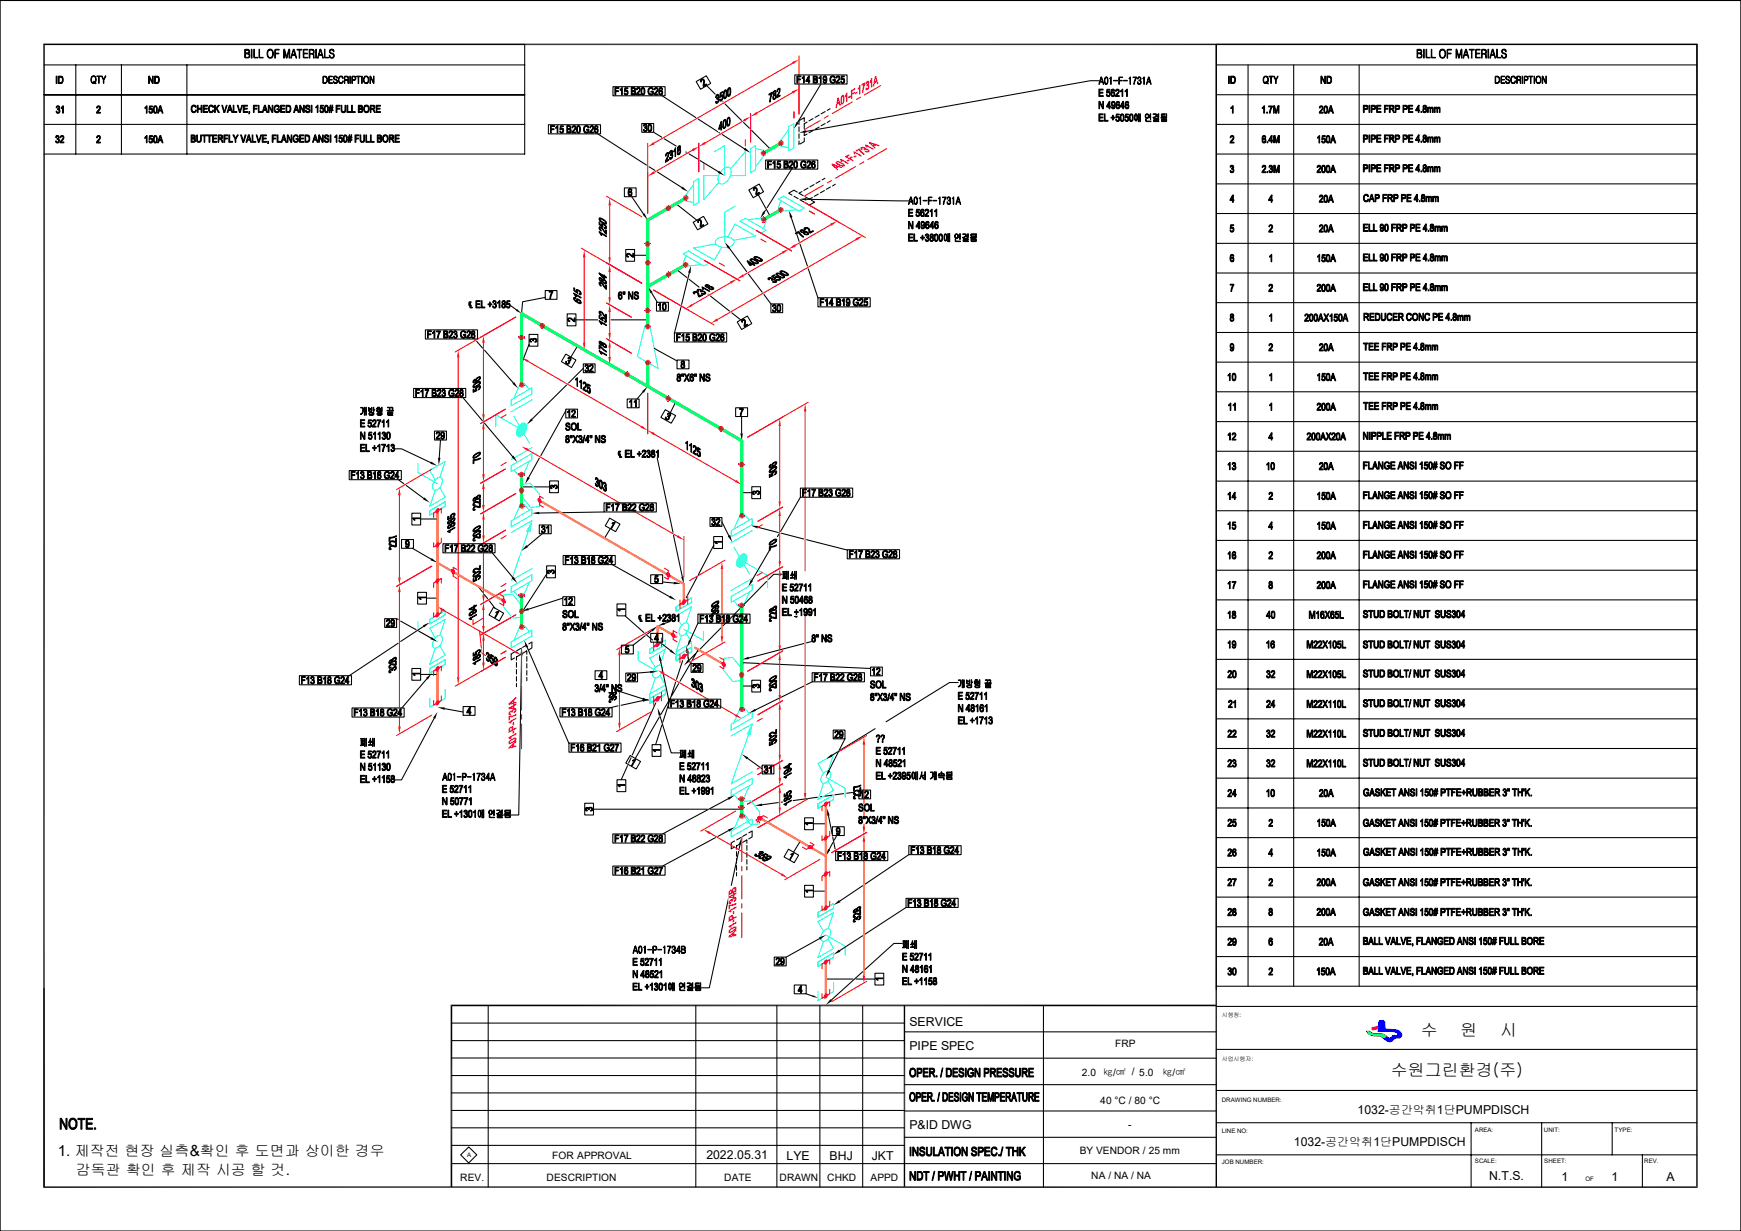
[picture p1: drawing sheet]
<svg xmlns="http://www.w3.org/2000/svg" width="420mm" height="297mm" viewBox="0 0 420 297" stroke-linecap="round" stroke-linejoin="round" font-family="sans-serif">
<defs><g id="words">
<g font-size="4.1">
<text x="342.7" y="250">수</text>
<text x="352.3" y="250">원</text>
<text x="361.9" y="250">시</text>
<text x="335.5" y="259.7">수원그린환경(주)</text>
</g>
<text font-size="3.7" x="13.9" y="278.9">1. 제작전 현장 실측&amp;확인 후 도면과 상이한 경우</text>
<text font-size="3.6" x="18.3" y="283.4">감독관 확인 후 제작 시공 할 것.</text>
<g font-size="3">
<text x="219.4" y="247.5">SERVICE</text>
<text x="219.4" y="253.3">PIPE SPEC</text>
<text x="327.5" y="268.8">1032-공간악취1단PUMPDISCH</text>
<text x="219.4" y="272.3">P&amp;ID DWG</text>
<text x="170.4" y="279.7">2022.05.31</text>
<text x="189.7" y="279.8">LYE</text>
<text x="200.1" y="279.8">BHJ</text>
<text x="210.3" y="279.8">JKT</text>
<text x="312.1" y="276.5">1032-공간악취1단PUMPDISCH</text>
<text x="359.2" y="284.8">N.T.S.</text>
<text x="376.7" y="285">1</text>
<text x="388.8" y="285">1</text>
<text x="402" y="285">A</text>
</g>
<g font-size="2.5">
<text x="269" y="252.7">FRP</text>
<text x="261" y="259.6">2.0</text>
<text x="265.4" y="266.4">40 °C / 80 °C</text>
<text x="272.2" y="272.1">-</text>
<text x="133.2" y="279.5">FOR APPROVAL</text>
<text x="260.5" y="278.5">BY VENDOR / 25 mm</text>
<text x="111" y="284.9">REV.</text>
<text x="131.9" y="284.9">DESCRIPTION</text>
<text x="174.7" y="284.9">DATE</text>
<text x="188" y="284.9">DRAWN</text>
<text x="199.6" y="284.9">CHKD</text>
<text x="210" y="284.9">APPD</text>
<text x="263.2" y="284.5">NA / NA / NA</text>
</g>
<g font-size="2.4">
<text x="266.1" y="259.7">㎏/㎠ / 5.0</text>
<text x="280.5" y="259.7">㎏/㎠</text>
</g>
<g font-size="1.5">
<text x="294.7" y="265.8">DRAWING NUMBER:</text>
<text x="294.7" y="273.3">LINE NO:</text>
<text x="355.8" y="273">AREA:</text>
<text x="372.5" y="273">UNIT:</text>
<text x="389.5" y="273">TYPE:</text>
<text x="112.7" y="279.2">A</text>
<text x="294.7" y="280.8">JOB NUMBER:</text>
<text x="355.8" y="280.5">SCALE:</text>
<text x="372.5" y="280.5">SHEET:</text>
<text x="396.6" y="280.7">REV.</text>
<text x="382.5" y="285">OF</text>
</g>
<g font-size="1.4">
<text x="294.7" y="245.5">시행청:</text>
<text x="294.7" y="255.9">사업시행자:</text>
</g>
</g></defs>
<path d="M10.5 10.7h399M10.6 10.5v276.1M293.4 10.7v275.7M409.4 10.5v276.1M218.2 242.6v43.7M10.5 286.4h399" fill="none" stroke="#000" stroke-width=".34"/>
<g fill="none" stroke="#000" stroke-width=".25">
<path d="M0 .1h419.9v296.9h-419.9zM192.7 30.6v1.1M192.7 32.3v1.1M194 29.3v-.9l-1.3 .7v1M194 33.3v.9l-1.3 .7v-.9M194 29.9v1.1M194 31.6v1.1M194.7 29.5l-.7 .3M194.7 32.3l-.7 .4M196.1 28.6l-.9 .6M196.1 31.5l-.9 .5M197.6 27.8l-1 .5"/>
<path d="M197.6 30.6l-1 .6M199.1 26.9l-1 .6M199.1 29.8l-1 .6M200.2 26.2l-.6 .4M200.2 29.1l-.6 .4M191.6 47.4l.9 .5M192.3 46.4l-.8-.5-1.3 .7 .9 .5M192.8 46.7l1 .5M193 48.2l1 .6M193.5 46.2l-.8 .4M194.3 47.5l.9 .5 .8-.3M194.9 45.4l-1 .5"/>
<path d="M195.7 48.3l.8 .5-1.3 .7-.7-.5M196.4 44.5l-1 .6M197.4 46.8l-1 .6M197.8 43.7l-.9 .5M198.9 46l-1 .5M199 43l-.7 .4M200.3 45.1l-1 .6M201.5 44.4l-.7 .5M124.1 157.3l-.8 .5v1.4l.8-.5M124.6 158.5v.8M124.6 159.9v1.1M125.6 157.9l-1 .6"/>
<path d="M125.6 156.5l-1 .5M126.1 157.6l.9-.5 .1 .8M127 155.6l-.9 .6M127.1 158.4v1.2M127.6 155.4l.7-.5v1.4l-.7 .5M124.6 161.5v1.1M124.6 163.2v1.1M124.6 164.9v.8M127.1 160.1v1.1M127.1 161.8v1.1M127.1 163.4v.9M177.2 202.9l-.8 .5v1.4l.8-.5"/>
<path d="M177.7 204.1v.8M177.7 205.5v1.1M177.7 207.1v1.2M177.7 208.8v1.2M177.7 210.5v.8M178.7 203.5l-1 .6M178.7 202.1l-1 .5M180.1 202.7l-.9 .5M180.1 201.3l-.9 .5M180.2 202.6v.9M180.2 204v1.1M180.2 205.7v1.1"/>
<path d="M180.2 207.4v1.1M180.2 209.1v.8M180.6 201l.8-.5v1.4l-.8 .5M108.9 251.1h109.3M108.9 246.8h109.3M108.9 255.3h184.5M108.9 259.5h109.3M117.8 242.6v43.8M167.9 242.6v43.8M187.4 242.6v43.8M197.8 242.6v43.8M208.1 242.6v43.8"/>
<path d="M218.2 249h75.2M251.7 242.6v43.8M293.4 242.8h116M293.4 253.2h116M108.9 267.9h109.3M108.9 263.7h109.3M108.9 276.4h109.3M108.9 272.1h109.3M111.1 278.6l2-1.9 1.9 1.9-1.9 2zM218.2 274.4h75.2M218.2 268.1h75.2M218.2 261.7h75.2"/>
<path d="M293.4 278.6h116M293.4 270.9h116M293.4 263.1h116M354.9 270.9v15.5M371.9 270.9v15.5M388.9 270.9v7.7M396.2 278.6v7.8M108.9 280.8h184.5"/>
</g>
<path d="M108.7 242.6h184.7M108.9 242.4v44" fill="none" stroke="#000" stroke-width=".38"/>
<g fill="#000" stroke="#000" stroke-width=".24">
<path d="M219.6 258l.6-.1-.5 .4v.9l.3 .4h.7l-.2 .2h-.7l-.3-.5-.1-.6z" fill-rule="evenodd"/>
<path d="M219.8 257.8l.5-.1 .5 .3 .1 1.1-.2 .5h-.5l.5-.4-.1-1z" fill-rule="evenodd"/>
<path d="M221.2 257.7h.8l.3 .2-.9 .1v.7l.9 .1-.3 .2h-.6v.8h-.2z" fill-rule="evenodd"/>
<path d="M221.8 258l.6 .1-.1 .7-.9-.1h.4a.38 .38 0 0 0 .4-.3 .38 .38 0 0 0-.4-.4z" fill-rule="evenodd"/>
<path d="M222.7 257.7h1.2v.3h-1v.6h.9v.3h-.9v.7h1v.2h-1.2z" fill-rule="evenodd"/>
<path d="M224.2 257.7h.8l.3 .2-.9 .1v.7h.9l-.9 .2v.9h-.2z" fill-rule="evenodd"/>
<path d="M224.7 258.9h.3l.2 .2 .4 .7h-.3l-.4-.8z" fill-rule="evenodd"/>
<path d="M224.9 258l.4-.1 .2 .5-.2 .3h-.9h.4a.34 .34 0 0 0 .5-.3 .34 .34 0 0 0-.4-.4z" fill-rule="evenodd"/>
<path d="M225.8 259.5h.3v.3h-.3z" fill-rule="evenodd"/>
<path d="M227.3 257.7h.2l-.5 2.2h-.1z" fill-rule="evenodd"/>
<path d="M228.3 257.7h.7l.4 .2-.9 .1v1.6h.9l-.3 .2h-.8z" fill-rule="evenodd"/>
<path d="M228.8 258h.6l.1 1.3-.1 .3h-.9l.7-.2 .1-.9a.46 .46 0 0 0-.5-.5z" fill-rule="evenodd"/>
<path d="M229.9 257.7h1.1v.3h-.9v.6h.9v.3h-.9v.7h1v.2h-1.2z" fill-rule="evenodd"/>
<path d="M231.3 259.2l.6 .4h-.5z" fill-rule="evenodd"/>
<path d="M231.5 257.8l.5-.1 .4 .2h-.5a.38 .38 0 0 0-.3 .5 .38 .38 0 0 0 .5 .3l.4 .4-.1 .7-.6 .1-.4-.3h.5a.41 .41 0 0 0 .4-.5 .41 .41 0 0 0-.5-.3l-.4-.3z" fill-rule="evenodd"/>
<path d="M231.9 257.9h.5l.1 .4-.2 .1-.1-.3z" fill-rule="evenodd"/>
<path d="M232.9 257.7h.2v2.1h-.2z" fill-rule="evenodd"/>
<path d="M233.8 257.8l.5-.1 .4 .2-.8 .1-.3 .4 .1 1 .5 .2-.5 .1-.3-.5v-.8z" fill-rule="evenodd"/>
<path d="M234.2 257.9h.5l.1 .4-.1 .1-.3-.4z" fill-rule="evenodd"/>
<path d="M234.2 258.8h.7v.7l-.4 .3-.5 .1-.3-.2 1-.3v-.4h-.5z" fill-rule="evenodd"/>
<path d="M235.2 257.7h.2v2.1h-.2z" fill-rule="evenodd"/>
<path d="M235.4 257.7l.8 1.7v.4l-.8-1.6z" fill-rule="evenodd"/>
<path d="M236.2 257.7h.2v2.1h-.2z" fill-rule="evenodd"/>
<path d="M237.4 257.7h.8l.3 .2-.9 .1v.7l.9 .1-.3 .2h-.6v.8h-.2z" fill-rule="evenodd"/>
<path d="M238 258l.6 .1-.1 .7-.9-.1h.4a.38 .38 0 0 0 .4-.3 .38 .38 0 0 0-.4-.4z" fill-rule="evenodd"/>
<path d="M238.9 257.7h.8l.3 .2-.9 .1v.7h.9l-.9 .2v.9h-.2z" fill-rule="evenodd"/>
<path d="M239.4 258.9h.3l.2 .2 .4 .7h-.3l-.4-.8z" fill-rule="evenodd"/>
<path d="M239.6 258l.4-.1 .2 .5-.2 .3h-.9h.5a.34 .34 0 0 0 .4-.4 .34 .34 0 0 0-.4-.3z" fill-rule="evenodd"/>
<path d="M240.5 257.7h1.1v.3h-.9v.6h.9v.3h-.9v.7h1v.2h-1.2z" fill-rule="evenodd"/>
<path d="M241.9 259.2l.7 .4h-.6z" fill-rule="evenodd"/>
<path d="M242.1 257.8l.5-.1 .4 .2h-.5a.38 .38 0 0 0-.3 .5 .38 .38 0 0 0 .5 .3l.4 .3v.6l-.4 .3-.7-.3h.6a.42 .42 0 0 0 .3-.5 .42 .42 0 0 0-.5-.3l-.4-.2-.1-.3z" fill-rule="evenodd"/>
<path d="M242.5 257.9h.5l.1 .4-.2 .1v-.3z" fill-rule="evenodd"/>
<path d="M243.4 259.2l.7 .4h-.6z" fill-rule="evenodd"/>
<path d="M243.6 257.8l.5-.1 .4 .2h-.5a.38 .38 0 0 0-.3 .5 .38 .38 0 0 0 .5 .3l.4 .3v.6l-.4 .3-.7-.3h.6a.42 .42 0 0 0 .3-.5 .42 .42 0 0 0-.6-.3l-.3-.2-.1-.3z" fill-rule="evenodd"/>
<path d="M244 257.9h.5l.1 .4-.2 .1-.1-.3z" fill-rule="evenodd"/>
<path d="M244.9 257.7h.3v1.6l.3 .3-.5-.1z" fill-rule="evenodd"/>
<path d="M246 257.7h.2v1.7l-.5 .5h-.3l-.3-.3h.4a.46 .46 0 0 0 .5-.6z" fill-rule="evenodd"/>
<path d="M246.5 257.7h.9l.3 .2-.9 .1v.7h.9l-.9 .2v.9h-.3z" fill-rule="evenodd"/>
<path d="M247 258.9h.4l.5 .9h-.2l-.5-.8z" fill-rule="evenodd"/>
<path d="M247.3 258l.4-.1 .1 .5-.1 .3h-.9h.4a.34 .34 0 0 0 .4-.3 .34 .34 0 0 0-.3-.4z" fill-rule="evenodd"/>
<path d="M248.2 257.7h1.1v.3h-.9v.6h.8v.3h-.8v.7h.9v.2h-1.1z" fill-rule="evenodd"/>
<path d="M14.5 269.8h.3v2.7h-.3z" fill-rule="evenodd"/>
<path d="M14.8 269.8l1.1 2.1v.6l-1.1-2.1z" fill-rule="evenodd"/>
<path d="M15.9 269.8h.3v2.7h-.3z" fill-rule="evenodd"/>
<path d="M16.8 270.1h.8l-.6 .4-.1 1.1 .5 .6h.8l-.3 .3h-.7l-.5-.7-.1-1z" fill-rule="evenodd"/>
<path d="M17 270l.4-.2h.5l.6 .8v1.3l-.3 .3h-.6a1.21 1.21 0 0 0 .4-2z" fill-rule="evenodd"/>
<path d="M18.8 269.8h1.7v.3h-.7v2.4h-.3v-2.4h-.7z" fill-rule="evenodd"/>
<path d="M20.8 269.8h1.5v.3h-1.3v.8h1.2v.4h-1.2v.9h1.4v.3h-1.6z" fill-rule="evenodd"/>
<path d="M22.8 272.1h.3v.4h-.3z" fill-rule="evenodd"/>
<path d="M219.5 276.8h.3v2.1h-.3z" fill-rule="evenodd"/>
<path d="M219.6 263.9l.5-.1-.4 .4-.1 .8 .4 .5h.6l-.3 .2-.5-.1-.3-.5z" fill-rule="evenodd"/>
<path d="M219.7 263.7l.5-.1 .5 .5 .1 .7-.2 .7h-.5l.3-.1 .2-.3v-.9l-.2-.3z" fill-rule="evenodd"/>
<path d="M220.2 276.8h.2v2.1h-.2z" fill-rule="evenodd"/>
<path d="M220.4 276.8l.9 1.6v.5l-.9-1.7z" fill-rule="evenodd"/>
<path d="M221.3 276.8h.2v2.1h-.2z" fill-rule="evenodd"/>
<path d="M221 263.6h.8l.3 .3h-.9v.7l.8 .1-.1 .1-.7 .1v.8h-.2z" fill-rule="evenodd"/>
<path d="M221.8 278.2h.2l.2 .4 .3 .1h-.5z" fill-rule="evenodd"/>
<path d="M221.6 263.9l.5 .1-.1 .7-.8-.1h.4a.38 .38 0 0 0 .4-.4 .38 .38 0 0 0-.4-.3z" fill-rule="evenodd"/>
<path d="M222.1 276.9l.6-.2 .3 .2-.5 .1a.36 .36 0 0 0-.4 .4 .36 .36 0 0 0 .5 .3l.5 .3v.5l-.5 .4-.6-.2h.5a.41 .41 0 0 0 .4-.5 .41 .41 0 0 0-.5-.3l-.5-.4z" fill-rule="evenodd"/>
<path d="M222.5 277h.5l.1 .4z" fill-rule="evenodd"/>
<path d="M222.4 263.6h1v.3h-.8v.6h.8v.3h-.8v.7h.9v.2h-1.1z" fill-rule="evenodd"/>
<path d="M223.5 276.8h.2v1.7l.4 .2h-.5l-.1-.3z" fill-rule="evenodd"/>
<path d="M223.7 263.6h.8l.3 .2h-.9v.7h.9l-.3 .3h-.6v.9h-.2z" fill-rule="evenodd"/>
<path d="M224.2 264.8h.4l.4 .9h-.3l-.3-.8z" fill-rule="evenodd"/>
<path d="M224.4 263.8h.4l.1 .6-1 .1h.4a.36 .36 0 0 0 .4-.3 .36 .36 0 0 0-.3-.4z" fill-rule="evenodd"/>
<path d="M224.6 276.8h.2l-.1 1.7-.3 .4h-.6l-.2-.2h.6l.3-.3z" fill-rule="evenodd"/>
<path d="M225.2 265.4h.2v.3h-.2z" fill-rule="evenodd"/>
<path d="M225.2 276.8h.2v1.8h.8v.3h-1z" fill-rule="evenodd"/>
<path d="M226.6 263.6h.1l-.4 2.2h-.2z" fill-rule="evenodd"/>
<path d="M226.9 276.8h.3l-.4 1.2 .6 .3h-.7l-.2 .6h-.2z" fill-rule="evenodd"/>
<path d="M227.2 276.8l.7 2.1h-.3l-.2-.6-.6-.3h.6l-.3-.9z" fill-rule="evenodd"/>
<path d="M227.4 263.6h.7l.3 .2-.8 .1v1.6h.8l-.2 .2h-.8z" fill-rule="evenodd"/>
<path d="M227.9 263.9l.5-.1 .2 .4-.2 1.3h-.8l.6-.1 .2-.3-.1-1z" fill-rule="evenodd"/>
<path d="M227.9 276.8h1.4v.2h-.6v1.9h-.2v-1.9h-.6z" fill-rule="evenodd"/>
<path d="M229.5 276.8h.3v2.1h-.3z" fill-rule="evenodd"/>
<path d="M228.9 263.6h1v.3h-.8v.6h.8v.3h-.8v.7h.9v.2h-1.1z" fill-rule="evenodd"/>
<path d="M230.2 265h.1l.1 .3 .4 .2h-.5z" fill-rule="evenodd"/>
<path d="M230.4 276.9l.5 .1-.4 .2-.2 .9 .4 .5 .7 .1-.3 .2h-.4l-.5-.4-.1-1z" fill-rule="evenodd"/>
<path d="M230.3 263.7l.5-.1 .4 .2h-.5a.38 .38 0 0 0-.3 .5 .38 .38 0 0 0 .6 .2l.3 .5-.1 .6-.4 .2-.5-.2 .5-.1a.42 .42 0 0 0 .3-.5 .42 .42 0 0 0-.6-.3l-.3-.5z" fill-rule="evenodd"/>
<path d="M230.4 276.9l.7-.2 .5 .5 .1 .8-.3 .7h-.5l.5-.4v-1l-.3-.3z" fill-rule="evenodd"/>
<path d="M230.7 263.8h.5l.1 .4h-.2l-.1-.3z" fill-rule="evenodd"/>
<path d="M231.6 263.6h.2v2.1h-.2z" fill-rule="evenodd"/>
<path d="M232 276.8h.2v2.1h-.2z" fill-rule="evenodd"/>
<path d="M232.2 276.8l.9 1.6v.5l-.9-1.7z" fill-rule="evenodd"/>
<path d="M232.4 263.7l.5-.1 .4 .2h-.7l-.3 .4v.9l.5 .4h-.5l-.2-.4v-.9z" fill-rule="evenodd"/>
<path d="M232.8 263.8h.5l.1 .4-.2 .1v-.3z" fill-rule="evenodd"/>
<path d="M233.1 276.8h.2v2.1h-.2z" fill-rule="evenodd"/>
<path d="M232.8 264.6h.6v.8l-.5 .4-.6-.3 .9-.2v-.4h-.4z" fill-rule="evenodd"/>
<path d="M233.7 263.6h.2v2.1h-.2z" fill-rule="evenodd"/>
<path d="M233.9 263.6l.8 1.7-.1 .4-.7-1.6z" fill-rule="evenodd"/>
<path d="M234.3 278.2h.2l.2 .4 .3 .1h-.6z" fill-rule="evenodd"/>
<path d="M234.7 263.6h.1v2.1h-.2z" fill-rule="evenodd"/>
<path d="M234.6 276.8l.6-.1 .3 .3h-.5a.36 .36 0 0 0-.4 .4 .36 .36 0 0 0 .5 .3l.4 .2 .2 .5-.6 .5-.7-.2h.6a.39 .39 0 0 0 .5-.5 .39 .39 0 0 0-.6-.3l-.5-.4v-.4z" fill-rule="evenodd"/>
<path d="M235 277h.5l.1 .4h-.2l-.1-.3z" fill-rule="evenodd"/>
<path d="M236 276.8h.9l.3 .1-1 .1v.8h1l-.3 .2h-.7v.9h-.2z" fill-rule="evenodd"/>
<path d="M235.6 263.6h1.1v.3h-.4v1.8h-.2v-1.8h-.5z" fill-rule="evenodd"/>
<path d="M236.6 277h.6l.1 .3-.1 .5h-1h.4a.38 .38 0 0 0 .4-.4 .38 .38 0 0 0-.4-.4z" fill-rule="evenodd"/>
<path d="M236.9 263.6h1.1v.3h-.8v.6h.7v.3h-.7v.7h.8v.2h-1.1z" fill-rule="evenodd"/>
<path d="M238.5 263.6l.5 1.7-.1 .4-.4-1.8z" fill-rule="evenodd"/>
<path d="M238.3 263.6h.2v2.1h-.2z" fill-rule="evenodd"/>
<path d="M237.5 276.8h1.3v.2h-1v.7h.9v.2h-.9v.7h1v.3h-1.3z" fill-rule="evenodd"/>
<path d="M239.6 263.6v2.1h-.1v-1.8z" fill-rule="evenodd"/>
<path d="M239.4 263.6h.2l-.5 2.1h-.2z" fill-rule="evenodd"/>
<path d="M239.2 277.1l.5-.4 .7 .3h-.8l-.3 .5 .1 .8 .5 .4h-.5l-.2-.2-.1-.9z" fill-rule="evenodd"/>
<path d="M239.4 278.7h.6l.3-.6 .3 .1-.5 .7z" fill-rule="evenodd"/>
<path d="M239.9 277h.5l.1 .4h-.2l-.2-.4z" fill-rule="evenodd"/>
<path d="M239.9 263.6h.8l.3 .3h-.8v.7l.8 .1-.2 .1-.6 .1v.8h-.3z" fill-rule="evenodd"/>
<path d="M240.9 278.6h.2v.3h-.2z" fill-rule="evenodd"/>
<path d="M240.5 263.9l.5 .1v.7l-.8-.1h.3a.38 .38 0 0 0 .4-.4 .38 .38 0 0 0-.4-.3z" fill-rule="evenodd"/>
<path d="M241.8 276.7h.2l-.5 2.2h-.2z" fill-rule="evenodd"/>
<path d="M241.3 263.6h1.1v.3h-.9v.6h.8v.3h-.8v.7h.9v.2h-1.1z" fill-rule="evenodd"/>
<path d="M242.7 263.6h.8l.2 .2h-.9v.7h.9l-.2 .3h-.7v.9h-.1z" fill-rule="evenodd"/>
<path d="M243.1 264.8h.4l.4 .9h-.2l-.4-.8z" fill-rule="evenodd"/>
<path d="M243.3 263.8h.5v.6l-.1 .1h-.9h.4a.36 .36 0 0 0 .4-.3 .36 .36 0 0 0-.3-.4z" fill-rule="evenodd"/>
<path d="M242.7 276.8h1.4v.2h-.6v1.9h-.3v-1.9h-.5z" fill-rule="evenodd"/>
<path d="M244.3 276.8h.2v.8l.9 .3h-.9v1h-.2z" fill-rule="evenodd"/>
<path d="M244.5 263.6h.2l-.4 1.2 .6 .3h-.6l-.2 .6h-.1z" fill-rule="evenodd"/>
<path d="M244.7 263.6l.6 2.1h-.2l-.2-.6-.6-.3h.6l-.3-.9z" fill-rule="evenodd"/>
<path d="M244.5 277.6h.9v-.8h.2v2.1h-.2v-1z" fill-rule="evenodd"/>
<path d="M246 276.8h.2v2.1h-.2z" fill-rule="evenodd"/>
<path d="M245.3 263.6h1.2v.3h-.5v1.8h-.2v-1.8h-.5z" fill-rule="evenodd"/>
<path d="M246.6 277.6l.8 1.3h-.3l-.6-1.1z" fill-rule="evenodd"/>
<path d="M246.7 263.6h.2v1.6l.3 .3h-.4l-.1-.2z" fill-rule="evenodd"/>
<path d="M247 276.8h.4l-1.2 1.4v-.4z" fill-rule="evenodd"/>
<path d="M247.6 263.6h.2v1.5l-.4 .7-.6-.3h.4a.45 .45 0 0 0 .4-.7z" fill-rule="evenodd"/>
<path d="M248.2 263.6h.8l.2 .2h-.9v.7h.9l-.2 .3h-.7v.9h-.1z" fill-rule="evenodd"/>
<path d="M248.5 264.8h.5l.4 .9h-.2l-.4-.8z" fill-rule="evenodd"/>
<path d="M248.8 263.8h.4l.1 .5-.1 .2h-.9h.5a.36 .36 0 0 0 .3-.3 .36 .36 0 0 0-.3-.4z" fill-rule="evenodd"/>
<path d="M249.6 263.6h1.1v.3h-.9v.6h.8v.3h-.8v.7h.9v.2h-1.1z" fill-rule="evenodd"/>
<path d="M219.5 282.7h.2v2.1h-.2z" fill-rule="evenodd"/>
<path d="M219.7 282.7l.9 1.6v.5l-.9-1.7z" fill-rule="evenodd"/>
<path d="M220.6 282.7h.3v2.1h-.3z" fill-rule="evenodd"/>
<path d="M221.2 282.7h.9l.3 .2h-1v1.6h1l-.3 .2-.9 .1z" fill-rule="evenodd"/>
<path d="M221.8 282.9h.6l.2 .6-.1 .9-1.1 .1h.4a.92 .92 0 0 0 .2-1.6z" fill-rule="evenodd"/>
<path d="M222.8 282.7h1.4v.2h-.6v1.9h-.2v-1.9h-.6z" fill-rule="evenodd"/>
<path d="M225.3 282.6h.2l-.5 2.2h-.2z" fill-rule="evenodd"/>
<path d="M226.4 282.7h.9l.2 .1-.9 .1v.7l.9 .1-.3 .2h-.6v.9h-.2z" fill-rule="evenodd"/>
<path d="M227 282.9l.6 .1-.1 .7-.9-.1h.4a.38 .38 0 0 0 .4-.4 .38 .38 0 0 0-.4-.3z" fill-rule="evenodd"/>
<path d="M227.8 282.7h.2l.3 1.4-.1 .7z" fill-rule="evenodd"/>
<path d="M228.7 282.7h.3l-.5 2.1h-.3z" fill-rule="evenodd"/>
<path d="M229 282.7l.4 1.5-.1 .6-.4-1.8z" fill-rule="evenodd"/>
<path d="M229.7 282.7h.3l-.5 2.1h-.2z" fill-rule="evenodd"/>
<path d="M230.2 282.7h.2v.8l.9 .3h-.9v1h-.2z" fill-rule="evenodd"/>
<path d="M230.4 283.5h.9v-.8h.2v2.1h-.2v-1z" fill-rule="evenodd"/>
<path d="M231.7 282.7h1.4v.2h-.6v1.9h-.2v-1.9h-.6z" fill-rule="evenodd"/>
<path d="M234.3 282.6h.1l-.4 2.2h-.2z" fill-rule="evenodd"/>
<path d="M235.3 282.7h1l.2 .2h-1v.7l1 .1-.3 .2h-.7v.9h-.2z" fill-rule="evenodd"/>
<path d="M236 282.9h.5l.1 .2-.1 .6-1-.1h.5a.38 .38 0 0 0 .3-.3 .38 .38 0 0 0-.3-.4z" fill-rule="evenodd"/>
<path d="M237.4 282.7h.2l-.4 1.2 .6 .2h-.7l-.2 .7h-.2z" fill-rule="evenodd"/>
<path d="M237.6 282.7l.7 2.1h-.3l-.2-.7-.6-.2h.5l-.3-1z" fill-rule="evenodd"/>
<path d="M238.5 282.7h.2v2.1h-.2z" fill-rule="evenodd"/>
<path d="M239.1 282.7h.3v2.1h-.3z" fill-rule="evenodd"/>
<path d="M239.4 282.7l.8 1.6v.5l-.8-1.7z" fill-rule="evenodd"/>
<path d="M240.2 282.7h.3v2.1h-.3z" fill-rule="evenodd"/>
<path d="M240.7 282.7h1.4v.2h-.6v1.9h-.2v-1.9h-.6z" fill-rule="evenodd"/>
<path d="M242.3 282.7h.2v2.1h-.2z" fill-rule="evenodd"/>
<path d="M243 282.7h.2v2.1h-.2z" fill-rule="evenodd"/>
<path d="M243.2 282.7l.9 1.6v.5l-.9-1.7z" fill-rule="evenodd"/>
<path d="M244.1 282.7h.2v2.1h-.2z" fill-rule="evenodd"/>
<path d="M244.9 282.8l.3-.2 .8 .2-.8 .1-.3 .3v1l.5 .4h-.5l-.3-.4v-.8z" fill-rule="evenodd"/>
<path d="M245.4 282.8h.6l.1 .5h-.1l-.2-.3z" fill-rule="evenodd"/>
<path d="M245.4 283.7h.8v.8l-.8 .3-.5-.2h.5l.6-.3v-.4h-.6z" fill-rule="evenodd"/>
</g>
<g fill="none" stroke="#0ff" stroke-width=".25">
<path d="M155.6 78.4l1.3 .8 1.8 9.7-4.9-2.9zM154 157.1v2.2l4.6 2.7M156.8 156.6l3.7-2.2v1.1l-3.7 2.2zM166.8 155.2v2.2l-3.7 2.1v-2.1M107.4 166.3v2.2l-3.7 2.1v-2.1M156.8 168.5l3.7-2.1v1l-3.7 2.2zM158.4 160.8a.82 .82 0 0 1 1.2-.2 .82 .82 0 0 1 .2 1.2 1.87 1.87 0 0 1-2 1.7 1.91 1.91 0 0 1 .6-2.7zM158.6 160.6v.1M159.2 162.9l1.3 2.4-3.7 2.1 1.3-3.8M159.2 160.5l1.3-3.9-3.7 2.2 1.3 2.3M160.5 165.4v2.2l-3.7 2.2v-2.2M176.5 177.5l5-2.8-5.1 14.4 5-2.8"/>
<path d="M176.4 190.6l5-2.9v1.5l-5 2.9zM180.8 198l-1.3-1.5-1.2 .7-1.3 3M180.8 189.5l-1.3 2.9-1.2 .7-1.3-1.4M197.3 194l3.8-2.2v1.1l-3.8 2.2zM176.4 200.5l5-2.9v1.5l-5 2.8zM197.3 232.1l3.8-2.2v1.1l-3.8 2.2zM197.3 220.2l3.8-2.2v1.1l-3.8 2.2zM198.8 224.6a.89 .89 0 0 1 .8-.5 .89 .89 0 0 1 .8 .5 2.23 2.23 0 0 1-1.9 2.5 1.11 1.11 0 0 1-.3-1.7zM199.2 225.6l4.7 2.7v2.2M199.2 226.9v.1M199.7 224.1l1.4-3.9-3.8 2.2 1.4 2.3M199.7 226.5l1.4 2.4-3.8 2.1 1.4-3.8"/>
<path d="M201.1 237.1v2.2l-3.8 2.1v-2.1"/>
</g>
<g fill="none" stroke="#0ff" stroke-width=".24">
<path d="M107.4 119.8v.1M103.7 122.1h.1M103.7 123.2h.1M107.4 121v.1M103.7 150.5h.1M103.7 151.6h.1M107.4 148.2v.1M107.4 149.4h.1M156.8 157.6v.1M156.8 158.8h.1M160.5 155.4h.1M160.5 156.6h.1"/>
<path d="M163.1 147.4v.1M163.1 148.5v.1M163.1 157.2h.1M163.1 158.3h.1M166.8 145.2h.1M166.8 146.3v.1M166.8 154.9h.1M166.8 156.1v.1M156.8 167.4h.1M156.8 168.5h.1M160.5 165.1v.1M160.5 166.3v.1"/>
<path d="M176.4 189.1v.1M176.4 190.6h.1M181.4 199v.1M181.4 186.2v.1M181.4 187.8v.1M197.3 192.7v.1M197.3 193.9v.1M201.1 190.7h.1M201.1 191.8h.1M176.4 201.8h.1M176.4 203.3v.1M181.4 200.4v.1"/>
<path d="M201.1 219.1h.1M197.3 221.1h.1M197.3 222.3v.1M197.3 230.9h.1M197.3 232.1h.1M201.1 220.1v.1M201.1 228.8v.1M201.1 229.9h.1"/>
</g>
<g fill="#0ff">
<path d="M181.5 174.7l-.9 2.5h-.5z"/>
<path d="M181.5 174.7l-.4 2.5h-.5z"/>
<path d="M180.1 177.2h.5z"/>
<path d="M180.6 177.2h.5z"/>
</g>
<path d="M181.4 139.5v.1M176.4 142.4v.1M176.4 143.8v.1M181.4 141.1v.1M176.4 176.1v.1M176.4 177.6h.1M181.4 173.2v.1M181.4 174.8v.1" fill="none" stroke="#0ff" stroke-width=".24"/>
<path d="M177 132l3.8 6.5M178.5 134.1a.93 .93 0 0 1 1.6 0 2.31 2.31 0 0 1-1.9 2.7 1.1 1.1 0 0 1-.3-1.8zM181.4 139.6l-5 2.9M181.4 128l-5 2.9M176.4 143.9l5-2.9v1.5l-5 2.8zM180.8 142.8l-1.3 2.9-1.2 .7-1.3-1.4M176.4 174.8l5-3v1.5l-5 2.9zM180.8 172.2l-1.3-1.4-1.2 .7-1.3 2.9" fill="none" stroke="#0ff" stroke-width=".25"/>
<g fill="#0ff">
<path d="M180 134l.1 .1z"/>
<path d="M180 133.9l.1 .2z"/>
<path d="M180 133.8l.1 .3z"/>
<path d="M179.9 133.8l.2 .3z"/>
<path d="M179.9 133.8l.2 .4z"/>
<path d="M179.8 133.8l.3 .4z"/>
<path d="M179.8 133.8l.3 .5z"/>
<path d="M179.8 133.7l.3 .6z"/>
<path d="M179.8 133.7l.3 .7z"/>
<path d="M179.8 133.7l.4 .7z"/>
<path d="M179.7 133.7l.5 .7z"/>
<path d="M179.7 133.7l.5 .8z"/>
<path d="M179.7 133.6l.5 .9z"/>
<path d="M179.7 133.6l.5 1z"/>
<path d="M179.6 133.6l.6 1z"/>
<path d="M179.6 133.6l.6 1.1z"/>
<path d="M179.5 133.6l.7 1.1z"/>
<path d="M179.5 133.6l.6 1.1z"/>
<path d="M179.5 133.6l.6 1.2z"/>
<path d="M179.5 133.6l.6 1.3z"/>
<path d="M179.4 133.6l.7 1.3z"/>
<path d="M179.4 133.6l.7 1.4z"/>
<path d="M179.3 133.6l.8 1.4z"/>
<path d="M179.3 133.6l.8 1.5z"/>
<path d="M179.3 133.7l.8 1.4z"/>
<path d="M179.2 133.7l.9 1.4z"/>
<path d="M179.2 133.7l.8 1.4z"/>
<path d="M179.2 133.7l.8 1.5z"/>
<path d="M179.2 133.7l.8 1.6z"/>
<path d="M179.1 133.7l.9 1.6z"/>
<path d="M179.1 133.7l.9 1.7z"/>
<path d="M179.1 133.8l.9 1.6z"/>
<path d="M179 133.8l1 1.6z"/>
<path d="M179 133.8l1 1.7z"/>
<path d="M178.9 133.8l1.1 1.7z"/>
<path d="M178.9 133.8l1 1.7z"/>
<path d="M178.9 133.8l1 1.8z"/>
<path d="M178.9 133.9l1 1.7z"/>
<path d="M178.8 133.9l1.1 1.7z"/>
<path d="M178.8 133.9l1 1.7z"/>
<path d="M178.8 133.9l1 1.8z"/>
<path d="M178.7 133.9l1.1 1.9z"/>
<path d="M178.8 133.9l1 1.9z"/>
<path d="M178.7 134l1 1.8z"/>
<path d="M178.7 134l1.1 1.8z"/>
<path d="M178.6 134l1.1 1.8z"/>
<path d="M178.6 134l1.1 1.9z"/>
<path d="M178.6 134.1l1.1 1.8z"/>
<path d="M178.6 134.1l1.1 1.9z"/>
<path d="M178.5 134.1l1.2 1.9z"/>
<path d="M178.5 134.1l1.1 1.9z"/>
<path d="M178.5 134.1l1.1 2z"/>
<path d="M178.5 134.2l1.1 1.9z"/>
<path d="M178.4 134.2l1.2 1.9z"/>
<path d="M178.4 134.2l1.1 1.9z"/>
<path d="M178.4 134.2l1.1 2z"/>
<path d="M178.4 134.3l1.1 1.9z"/>
<path d="M178.4 134.3l1.1 2z"/>
<path d="M178.3 134.4l1.1 1.9z"/>
<path d="M178.3 134.4l1.1 2z"/>
<path d="M178.3 134.5l1.1 1.9z"/>
<path d="M178.2 134.5l1.1 1.9z"/>
<path d="M178.2 134.5l1 1.9z"/>
<path d="M178.1 134.5l1.1 1.9z"/>
<path d="M178.1 134.6l1.1 1.8z"/>
<path d="M178.1 134.6l1.1 1.9z"/>
<path d="M178.1 134.7l1.1 1.8z"/>
<path d="M178.1 134.7l1 1.8z"/>
<path d="M178.1 134.7l1 1.9z"/>
<path d="M178 134.8l1.1 1.8z"/>
<path d="M178.1 134.8l1 1.8z"/>
<path d="M178 134.8l1 1.8z"/>
<path d="M178 134.9l1 1.7z"/>
<path d="M178 134.9l1 1.8z"/>
<path d="M178 134.9l.9 1.8z"/>
<path d="M177.9 134.9l1 1.8z"/>
<path d="M177.9 135l1 1.7z"/>
<path d="M177.9 135.1l.9 1.6z"/>
<path d="M177.9 135.1l1 1.6z"/>
<path d="M177.8 135.1l1 1.6z"/>
<path d="M177.8 135.2l1 1.5z"/>
<path d="M177.8 135.2l1 1.6z"/>
<path d="M177.8 135.2l.9 1.6z"/>
<path d="M177.8 135.3l.9 1.5z"/>
<path d="M177.8 135.3l.8 1.5z"/>
<path d="M177.8 135.4l.8 1.4z"/>
<path d="M177.8 135.5l.8 1.3z"/>
<path d="M177.8 135.5l.7 1.4z"/>
<path d="M177.7 135.5l.8 1.4z"/>
<path d="M177.7 135.6l.8 1.3z"/>
<path d="M177.7 135.6l.7 1.3z"/>
<path d="M177.7 135.7l.7 1.2z"/>
<path d="M177.7 135.7l.7 1.1z"/>
<path d="M177.7 135.8l.7 1z"/>
<path d="M177.7 135.8l.6 1z"/>
<path d="M177.7 135.9l.6 .9z"/>
<path d="M177.7 135.9l.5 .9z"/>
<path d="M177.7 136l.5 .8z"/>
<path d="M177.7 136l.4 .8z"/>
<path d="M177.7 136.1l.4 .7z"/>
<path d="M177.7 136.1l.4 .6z"/>
<path d="M177.7 136.2l.4 .5z"/>
<path d="M177.7 136.2l.3 .5z"/>
<path d="M177.7 136.3l.3 .4z"/>
<path d="M177.7 136.3l.2 .4z"/>
<path d="M177.7 136.4l.2 .3z"/>
<path d="M177.7 136.4l.2 .2z"/>
<path d="M177.7 136.4l.1 .2z"/>
<path d="M177.7 136.4l.1 .1z"/>
</g>
<path d="M123.4 128.5l5-2.9-5 14.4 5-2.8M176.4 128l5-2.9v1.5l-5 2.9zM178.9 135.3l6.3 3.6v2.8M180.8 125.5l-1.3-1.4-1.2 .7-1.3 2.9M123.3 141.6l5-2.9v1.4l-5 2.9zM127.7 140.5l-1.3 2.8-1.2 .8-1.2-1.5" fill="none" stroke="#0ff" stroke-width=".25"/>
<path d="M123.3 139.9v.1M128.3 137.2h.1M128.3 138.6v.1M176.4 129.5h.1M176.4 130.9h.1M181.4 126.5v.1M181.4 128.1v.1M123.3 141.5v.1" fill="none" stroke="#0ff" stroke-width=".24"/>
<g fill="#0ff">
<path d="M128.4 125.6l-.9 2.5h-.5z"/>
<path d="M128.4 125.6l-.4 2.5h-.5z"/>
<path d="M127.5 128.1h.5z"/>
<path d="M127 128.1h.5z"/>
</g>
<g fill="none" stroke="#0ff" stroke-width=".24">
<path d="M123.3 97.7h.1M123.3 99.3v.1M128.3 95h.1M128.3 96.4v.1M123.3 110.7h.1M123.3 112.3v.1M128.3 107.9v.1M128.3 109.4h.1M123.3 126.9v.1M123.3 128.5v.1M128.3 124.2h.1M128.3 125.6v.1"/>
<path d="M123.3 156.1v.1M123.3 157.7v.1M128.3 153.4v.1M128.3 154.9h.1"/>
</g>
<g fill="none" stroke="#0ff" stroke-width=".25">
<path d="M123.3 96.5l5-2.9v1.4l-5 2.9zM127.7 93.9l-1.3-1.4-1.2 .7-1.2 2.9M128.3 96.5l-5 2.9M100.8 111.8v2.2l4.7 2.7M105.1 115.7a.87 .87 0 0 1 .8-.5 .87 .87 0 0 1 .8 .5 2.23 2.23 0 0 1-1.8 2.5 1.27 1.27 0 0 1-.2-2zM105.5 115.3v.1M106.1 117.6l1.3 2.4-3.7 2.1 1.3-3.8M106.1 115.2l1.3-3.9-3.7 2.2 1.3 2.3M123.3 112.4l5-3v1.5l-5 2.9zM124 100.4l3.7 6.5M125.4 102.5a.9 .9 0 0 1 1.3-.4 .9 .9 0 0 1 .3 1.3 2.21 2.21 0 0 1-1.9 1.9 1.54 1.54 0 0 1 0-2.3zM127.7 111.3l-1.3 2.8-1.2 .8-1.2-1.5"/>
<path d="M128.3 108l-5 2.9M123.3 125.7l5-2.9v1.4l-5 2.9zM127.7 123.1l-1.3-1.4-1.2 .7-1.2 2.9M123.3 154.9l5-2.9v1.5l-5 2.8zM127.7 152.4l-1.3-1.5-1.2 .7-1.2 2.9M163.1 158.3l3.7-2.1v1l-3.7 2.2zM163.1 146.4l3.7-2.2v1.1l-3.7 2.2zM164.5 150.8a.89 .89 0 0 1 .8-.5 .89 .89 0 0 1 .8 .5 2.23 2.23 0 0 1-1.8 2.5 1.07 1.07 0 0 1-.3-1.7zM165 151.8l4.7 2.7v-2.1M165 150.4v.1M165.5 152.7l1.3 2.4-3.7 2.1 1.3-3.8M165.5 150.3l1.3-3.9-3.7 2.2 1.3 2.3"/>
<path d="M199 186.3a.84 .84 0 0 1 1.1-.2 .84 .84 0 0 1 .3 1.1 1.94 1.94 0 0 1-2 1.7 1.84 1.84 0 0 1 .6-2.6zM199.2 187.5l4.7 2.7v2.2M199.2 188.8h.1M199.7 185.9l1.4-3.8-3.8 2.1 1.4 2.4M199.7 188.4l1.4 2.3-3.8 2.2 1.4-3.9"/>
</g>
<g fill="#0ff">
<path d="M127 102.4v.1z"/>
<path d="M126.9 102.4l.1 .1z"/>
<path d="M126.9 102.4l.1 .2z"/>
<path d="M126.9 102.3l.1 .3z"/>
<path d="M126.8 102.3l.2 .3z"/>
<path d="M126.8 102.2l.2 .4z"/>
<path d="M126.8 102.2l.2 .5z"/>
<path d="M126.7 102.2l.3 .5z"/>
<path d="M126.7 102.2l.3 .6z"/>
<path d="M126.7 102.2l.3 .7z"/>
<path d="M126.7 102.2l.4 .7z"/>
<path d="M126.6 102.1l.5 .8z"/>
<path d="M126.6 102.1l.5 .9z"/>
<path d="M126.5 102.1l.6 .9z"/>
<path d="M126.5 102.1l.6 1z"/>
<path d="M126.5 102.1l.5 1z"/>
<path d="M126.4 102.1l.6 1z"/>
<path d="M126.4 102.1l.6 1.1z"/>
<path d="M126.4 102.1l.6 1.2z"/>
<path d="M126.3 102.1l.7 1.2z"/>
<path d="M126.3 102.1l.7 1.3z"/>
<path d="M126.2 102.1l.8 1.3z"/>
<path d="M126.2 102.1l.8 1.4z"/>
<path d="M126.1 102.1l.9 1.5z"/>
<path d="M126.2 102.1l.8 1.5z"/>
<path d="M126.1 102.2l.9 1.4z"/>
<path d="M126.1 102.2l.9 1.5z"/>
<path d="M126.1 102.2l.8 1.5z"/>
<path d="M126 102.2l.9 1.5z"/>
<path d="M126 102.2l.9 1.6z"/>
<path d="M125.9 102.2l1 1.6z"/>
<path d="M125.9 102.2l1 1.7z"/>
<path d="M125.9 102.2l.9 1.7z"/>
<path d="M125.9 102.2l.9 1.8z"/>
<path d="M125.8 102.2l1 1.8z"/>
<path d="M125.8 102.3l1 1.7z"/>
<path d="M125.8 102.3l1 1.8z"/>
<path d="M125.7 102.3l1.1 1.8z"/>
<path d="M125.7 102.3l1 1.8z"/>
<path d="M125.7 102.4l1 1.7z"/>
<path d="M125.6 102.4l1.1 1.8z"/>
<path d="M125.7 102.4l1 1.8z"/>
<path d="M125.6 102.4l1.1 1.9z"/>
<path d="M125.6 102.4l1 1.9z"/>
<path d="M125.5 102.4l1.1 1.9z"/>
<path d="M125.5 102.4l1.1 2z"/>
<path d="M125.5 102.5l1.1 1.9z"/>
<path d="M125.4 102.5l1.2 1.9z"/>
<path d="M125.4 102.5l1.1 1.9z"/>
<path d="M125.4 102.5l1.1 2z"/>
<path d="M125.4 102.6l1.1 1.9z"/>
<path d="M125.3 102.6l1.1 1.9z"/>
<path d="M125.3 102.6l1.1 2z"/>
<path d="M125.3 102.7l1.1 1.9z"/>
<path d="M125.3 102.7l1.1 2z"/>
<path d="M125.2 102.8l1.1 1.9z"/>
<path d="M125.2 102.8l1.1 2z"/>
<path d="M125.2 102.9l1.1 1.9z"/>
<path d="M125.1 102.9l1.2 1.9z"/>
<path d="M125.1 102.9l1.1 1.9z"/>
<path d="M125.1 102.9l1.1 2z"/>
<path d="M125.1 103l1.1 1.9z"/>
<path d="M125.1 103l1 1.9z"/>
<path d="M125 103l1.1 1.9z"/>
<path d="M125 103.1l1.1 1.8z"/>
<path d="M125 103.1l1 1.8z"/>
<path d="M125 103.1l1 1.9z"/>
<path d="M125 103.2l1 1.8z"/>
<path d="M124.9 103.2l1.1 1.8z"/>
<path d="M124.9 103.2l1 1.8z"/>
<path d="M124.9 103.3l1 1.7z"/>
<path d="M124.9 103.3l1 1.8z"/>
<path d="M124.8 103.3l1.1 1.8z"/>
<path d="M124.8 103.4l1.1 1.7z"/>
<path d="M124.8 103.4l1 1.7z"/>
<path d="M124.8 103.4l1 1.8z"/>
<path d="M124.8 103.5l1 1.7z"/>
<path d="M124.8 103.5l.9 1.7z"/>
<path d="M124.8 103.6l.9 1.6z"/>
<path d="M124.8 103.6l.8 1.6z"/>
<path d="M124.7 103.6l.9 1.6z"/>
<path d="M124.7 103.7l.9 1.5z"/>
<path d="M124.7 103.8l.9 1.4z"/>
<path d="M124.7 103.8l.8 1.4z"/>
<path d="M124.7 103.8l.8 1.5z"/>
<path d="M124.7 103.9l.8 1.4z"/>
<path d="M124.7 103.9l.7 1.4z"/>
<path d="M124.6 103.9l.8 1.4z"/>
<path d="M124.6 104l.8 1.3z"/>
<path d="M124.6 104l.7 1.3z"/>
<path d="M124.6 104.1l.7 1.2z"/>
<path d="M124.6 104.2l.7 1.1z"/>
<path d="M124.6 104.2l.6 1.1z"/>
<path d="M124.6 104.3l.6 1z"/>
<path d="M124.6 104.3l.5 1z"/>
<path d="M124.6 104.4l.5 .9z"/>
<path d="M124.6 104.4l.5 .8z"/>
<path d="M124.6 104.5l.5 .7z"/>
<path d="M124.6 104.5l.4 .7z"/>
<path d="M124.6 104.6l.4 .6z"/>
<path d="M124.6 104.6l.3 .6z"/>
<path d="M124.6 104.7l.3 .5z"/>
<path d="M124.6 104.7l.2 .4z"/>
<path d="M124.6 104.8l.2 .3z"/>
<path d="M124.6 104.8l.2 .2z"/>
<path d="M124.6 104.8l.1 .2z"/>
<path d="M124.6 104.8l.1 .1z"/>
</g>
<g fill="none" stroke="#0ff" stroke-width=".25">
<path d="M172.3 36.6l2.5-1.5v7.3M181.1 35.9l1.2-.8v5.8l-1.2 .8zM182.3 35.9l1.9 .3v1.5l-1.9 2.5M190.2 30.6l1.3-.8v5.8l-1.3 .8zM190.2 31.3l-1.8 2.5v1.5l1.8 .3M167.3 43.8l1.3-.7v5.8l-1.3 .7zM167.3 44.5l-1.9 2.6v1.4l1.9 .4M172.7 58.8l-5.4 1.1 5 2.8 1.8-3.1M172.8 57.8a2.99 2.99 0 0 1 4.2 .4 1.53 1.53 0 0 1-1.7 1.5 2.29 2.29 0 0 1-2.7-1.2zM173.2 43.3h.1M173.4 42.4h-3.6v5.7l3.6-4.1M174.4 40.9a1.08 1.08 0 0 1 1.9 0 2.94 2.94 0 0 1-2.4 3.5 1.5 1.5 0 0 1-.5-2.2z"/>
<path d="M175.5 57.2l1.8-3.1 5 2.9-5.3 1M176.2 40.7l3.6-4.1v5.8h-3.6M176.4 57.4v.1M177.3 49.7l-2.5 1.5v7.2M178.6 53.4l1.2-.7 5 2.8-1.2 .8zM180.4 53l3.2-.3 1.2 .7-.6 1.8M187.7 48l1.3-.7 5 2.9-1.3 .7zM188.4 48.4l-.7 1.8 1.3 .7 3.2-.3M164.8 61.3l1.3-.7 5 2.9-1.3 .7zM165.4 61.7l-.6 1.8 1.3 .7 3.1-.4M119.6 103v-2.9l6.2 3.6M103.7 123.2l3.7-2.1v1l-3.7 2.2z"/>
<path d="M100.8 150v2.1l4.7 2.8M103.7 149.4l3.7-2.1v1l-3.7 2.2zM105.1 153.8a.88 .88 0 0 1 1.2-.5 .88 .88 0 0 1 .4 1.3 2.16 2.16 0 0 1-1.8 1.8 1.48 1.48 0 0 1 0-2.3zM105.5 153.4v.1M106.1 155.8l1.3 2.3-3.7 2.2 1.3-3.9M106.1 153.3l1.3-3.9-3.7 2.2 1.3 2.3M103.7 161.3l3.7-2.1v1.1l-3.7 2.1z"/>
</g>
<g fill="none" stroke="#0ff" stroke-width=".24">
<path d="M179.7 36.6v.1M181.1 35.8v.1M191.5 29.8h.1M191.5 35.6h.1M192.7 29.1h.1M192.9 34.8h.1M167.3 59.8v.1M168.4 43.1v.1M168.6 48.8v.1M169.8 42.3v.1M169.8 48.1h.1M177.3 54.1h.1"/>
<path d="M178.6 53.3v.1M179.8 42.3v.1M181.1 41.6v.1M182.2 57v.1M183.6 56.2v.1M189 47.3h.1M190.2 46.6h.1M193.9 50.2v.1M195.2 49.4v.1M166.1 60.5v.1M170.9 63.5h.1M172.3 62.7h.1"/>
<path d="M107.4 157.9v.1M107.4 159.1v.1M103.7 160.2v.1M103.7 161.3h.1"/>
</g>
<g fill="#000">
<path d="M179.7 35.6l1.4 1.3-1.7-.7zM192.2 29.4l.5 .3-1.2 1.4zM155 51.8l.5-.3 .8 1.6zM164.7 45l1.3 1.3-1.6-.7zM173.4 41.2l1.4 1.2-1.7-.7zM184.1 51l.5 .4-1.2 1.3zM190.3 50.8l.9 1.6-.6 .2zM124.7 74.5l1.1 1.1-1.4-.6zM156.3 69.1l1.1 1.4-.5 .3zM166.7 64.1l-.1 1.8-.6-.2zM174.8 58.4l1.3 1.2-.5 .4zM123.6 92.6l.4-.4 1 1.5z"/>
<path d="M154.9 94.4l1.4-1.2-1 1.6zM104.1 111.4l1.4 1-1.7-.5zM105.7 110.4l.6 .1-.5 1.7zM123.4 110.3l.5-.4 .9 1.6zM127.3 115.1l.5 .3-1.1 1.4zM128.1 101l.4 .4-1.4 1zM178.6 104.6h.6l-.3 1.7zM102.4 120l1.3 1.3-1.6-.8zM104.1 134.7l1.4 1.1-1.7-.6zM123.4 139.5l.5-.4 .9 1.6zM127 131.5l.4 .5-1.6 .9zM128.3 123.8l1.8-.3v.6z"/>
<path d="M164.3 139.2l.6-.1 .1 1.8zM175.6 129.4l.5-.3 .6 1.7zM181.1 126.8l1.8 .1-.1 .6zM102 150.9l1.7-.7-1.3 1.1zM104.1 153.7l1.4 1.2-1.7-.7zM126.4 154.5l1 1.5-.5 .3zM125.8 147.5l1.6-.8 .2 .5zM157.1 151.9l1.5-.9-1.2 1.4zM159 157.7l.6 1.7-.6 .1zM158.6 151l1.6-.8 .2 .5zM161.7 143.7l1.4 1.1-1.7-.6zM161.9 156.7l1.2 1.3-1.6-.8z"/>
<path d="M162.6 140.4l1.7 .4-1.8 .2zM165.6 155.8l.6 1.7-.6 .1zM166 159.1l.4 .5-1.4 1zM166.2 154.4l.5 .2-1 1.6zM178.9 159.2l1.7-.7 .1 .5zM181.1 139.9l.6 .3-1.2 1.4zM102.8 163.6l1.3-1.2-.9 1.6zM105.5 171.7l-.5 1.7-.5-.2zM105.5 170.6l1.8 .1-.1 .6zM155 168.7h1.8l-1.7 .6zM155.2 168.3l1.6 .9-1.8-.3zM156.8 161.9l1.8 .1-1.7 .4z"/>
<path d="M158.6 170.8l.8 1.6-.5 .2zM180.7 172l1.4-1 .3 .5zM175.5 192.4l1.7-.5-1.4 1.1zM178.9 181.9l1.6 .9-.3 .4zM182.1 194.4l1.7-.5 .1 .6zM199.5 195.1l.7 1.6-.6 .1zM199.7 185.8l.6 .3-1.1 1.4zM199.2 183.2l1.4-1.2 .3 .5zM175.6 200.2l1.7-.6-1.4 1.1zM199.8 204.9l.5 .2-1.1 1.4zM201.1 218.4l1.3-1.2 .3 .5zM201.1 230.3l1.3-1.2 .3 .5z"/>
<path d="M196.1 240.1l1.2 .6-1.3-.2zM200.3 241.1l.4 .4-1.5 1z"/>
</g>
<g fill="none" stroke="#000" stroke-width=".25">
<path d="M144.2 32.3l11.8 7.5M157.7 31.9l1.9 1.2M159.7 23.1l8.2 5.3M160.2 33.5l3 1.8M165.4 36.6l.2 .1M166.2 37.1l2.1 1.3M168.4 28.7l5.3 3.4M168.9 38.7l4.4 2.7M170.5 20.7l2.1 2M174.2 32.5l5.4 3.4M174.4 24.5v.1M174.9 25.1l4 3.9"/>
<path d="M179.4 29.5l1.4 1.4M181.3 31.5l4.5 4.5M198 20.3l-5.6 9.2M152.4 47.5l2.8 4.1M156.5 40.2l1.5 .9M158.6 41.5l5.9 3.8M163.1 49.1l5 4M175.9 59.8l4.2 5.7M182.9 47l2.9 5.1M184.7 50.7l-.3 .5M190.9 52.5l1.9 5.8M191 40.8l-6 9.3"/>
<path d="M193 58.9l1.8 5.3M123 73.6l1.6 1.2M131.5 71.8l-5.4 1-.3 2.8M138.9 77.2h5.3M147.4 77.2h8.9M153.1 61.6h3.2M157.2 70.7l1.4 2.2M163.3 65.1l2.4 1.9M164.3 74.2l-1.6 6.2M166.2 67.4l2.5 1.9M166.3 65.8l-1.9 7.6M170.8 71h.1"/>
<path d="M171.4 71.4l4.6 3.7M176.5 75.5l2.2 1.7M180.6 66.1l3.3 4.4M184.3 71l1.7 2.3M195 64.9l2.3 7M111.7 95.9l4.7 5.6M114.5 81.8h.1M115 82.3l1.4 1.7M116.9 84.5l6.9 7.9M127.6 83.1l-1.8 4.7M136.5 99.1l-6 10.8M136.7 92.9l-8.4 8.3"/>
<path d="M139.3 83.5l-1.6 2.6M140.7 88.9l-3.5 3.5M155.1 94.6l-1.4 1.7M157.8 84l5.5 3.1M162.9 97.1l-1.2 2.5M94.7 108.3h2.2l7 3.3M96.1 115.7l1.3 1M98 117.1l4.2 3.2M106.3 106.2l-.3 4.2M116.8 102.1l6.9 8.1M125.8 117.5h6.8M130.1 110.6l-2.6 4.6"/>
<path d="M158.4 109.7l3.9 18.7M178.9 100.5v4.1M178.9 118.9h2.5M193.1 120l-4.8 8.2M99.5 132.3l4.5 2.6M101.5 125.2h4M118.7 133.4l5 5.9M130.8 128.8l-3.6 3M131.9 138.5l-6.1 9.4M134.9 123.7l-4.8 .1M145.7 123.5l-10.1 .2M147.2 127.6l-1.4 2.2"/>
<path d="M147.7 136.2l13.8 7.8M162.5 129.2l2.1 9.9M168.1 139.3l-2.6 4.9M172.2 131.6l-3.7 7M174.2 125.9l1.6 3.3M182.8 127.2l4.9 1.3M185.9 132.2l-4.5 7.8M187.9 128.8l-.4 .7M188.5 128.7l5.4 1.3M188.8 138.6h-2.2l-1.2 1.2M194.6 130.2l9.8 2.5M95.7 149.3l.4 .2"/>
<path d="M96.1 155.2l-11.9 7.8M96.6 149.9l3.8 2M101 152.3l3 1.7M102.2 151.1l-5.6 3.7M102.9 144.3h2.6M115.3 141.4l1.1 1.5M116.8 143.5l.8 .9M118.1 145l1.3 1.7M127.2 156.2l10 23.2M135.8 144.3l-8.3 2.7M150.8 148.6l4.5 4M155.7 153.4l-3 2.3"/>
<path d="M155.8 153.1l1.6 1.3M157.2 152.1l-1 .9M159.2 154.9l2.5 2M159.3 159.4l2 9.3M159.9 140.4l2.7 .3M163.3 149.3l-3 1.2M164.7 159.4l-1.5 4.5M165.9 157.5l.3 2.1M166.7 159.8l-2.7 4.6M167.8 157.7l-1.6 1.6M168.4 150.4l-1.9 4.2M168.4 157.1l-.1 .1"/>
<path d="M168.4 156.7l-1.4 2.5M173.9 151.5l-5 5.1M178.7 146.6l-4.3 4.4M184.9 140.3l-5.7 5.9M193.9 155.3l-13.3 3.4M195.8 154.8l-1.2 .3M101.5 162.7h4M103 163.7l-6.1 7.1M104.7 173.3l-7.8 14.9h-2.2M107.3 171l4.4 .8M149.1 170.3l-2 .5M149.9 167l5.2 1.6"/>
<path d="M155 169l-5.2 1.2M156.9 162.1l-3.1 .3M158.2 169.6l-5.7 12.6M159 173l-5.8 10M159.1 172.5l2.8 9.2h2.2M159.7 174.9l-1.5 4.8M161.7 168.5l-2.3 3.9M163 164.6l-3.1 9.6M163.7 165l-1.7 2.9M178.9 165.5h2.5M193.9 165.5l-11.7 5.8M195.9 164.5l-1.3 .7"/>
<path d="M203.8 178.3l-3.8 7.6M210 161.3l-30.8-1.4-.3 2.9M211.1 175.8l-8.5 5.2M231.3 164.7h-2.2l-15.4 9.5M143.2 195.2h27.4M151.4 184.7l-1.5 3.4M152.2 182.8l-.6 1.3M171.4 195.2h7.5M175.6 192.7l-15.7 8.5M180.3 183l3.6 2.5M187.7 193.6l-3.9 .6M188.8 193.5h-.3"/>
<path d="M196.2 198.8h3M197.2 192.4l-5.9 .8M198.3 192.2h-.4M199.9 196.8l.8 4.4M200.7 191.9l-1.7 .2M202.1 181.4l-1.4 .8M203.5 191.5l-2.1 .3M207.2 191l-2.9 .4M172.6 202.1l-12.7 6.9M175.7 200.4l-2.5 1.4M193 203l-1.6 2.6M196.2 215h3"/>
<path d="M200.9 201.9l.6 3M200.9 203.3l-.9 1.7M201.6 205.5h.1M201.8 201.6l-.5 1.1M208.1 213.7l-5.5 3.7M218.6 218.9l-9.9 6.5M219.2 206.2l-10.5 7.1M194.4 239.8l1.6 .5M199.2 236.2h6.6M206.5 236.2h4.6M208.1 234.4l-7.6 6.9M208.1 225.8l-5.5 3.6"/>
<path d="M217.8 227.6h-2.2l-6.9 6.3"/>
</g>
<path d="M104.1 136.6l-8.4 4.9M96.4 142.9v32.4M104.1 172.6l-8.4 4.9" fill="none" stroke="#f00" stroke-width=".25"/>
<g fill="#fff">
<path d="M93.7 158.2l2.1 3.6h-2.1z"/>
<path d="M93.7 158.2h2.1v3.6z"/>
</g>
<g fill="#000" stroke="#000" stroke-width=".24">
<path d="M93.9 159.5l.1 .4h.2l.3-.3v-.5l.2-.1v.4a.46 .46 0 0 0 .7-.4l-.1 .5-.4 .2-.3-.1-.2 .4a.32 .32 0 0 1-.5 0 .32 .32 0 0 1 0-.5z" fill-rule="evenodd"/>
<path d="M94 159.4l.5-.3v.4a.33 .33 0 0 0-.3-.1 .33 .33 0 0 0-.2 .4z" fill-rule="evenodd"/>
<path d="M94.8 158.9l.3-.2a.35 .35 0 0 1 .5 0 .35 .35 0 0 1-.1 .6l-.1-.3a.42 .42 0 0 0-.5-.1 .42 .42 0 0 0-.2 .4z" fill-rule="evenodd"/>
<path d="M94.1 161.5l.5-.1v.3a.34 .34 0 0 0-.4-.1 .34 .34 0 0 0-.2 .4l-.1 .3-.1-.3z" fill-rule="evenodd"/>
<path d="M93.9 160.6l.1 .4h.4l-.1 .2a.35 .35 0 0 1-.5-.1 .35 .35 0 0 1 .1-.5z" fill-rule="evenodd"/>
<path d="M94 162l.3 .1v.2h-.3z" fill-rule="evenodd"/>
<path d="M94.1 160.4l.4-.3 .9 .2v-.7l.2-.1-.1 1-1.1-.1-.4 .5z" fill-rule="evenodd"/>
<path d="M94.7 161.2v.5l-.1 .1z" fill-rule="evenodd"/>
<path d="M94.7 161.2l.3-.2a.38 .38 0 0 1 .6-.1 .38 .38 0 0 1-.1 .6l-.1-.3a.42 .42 0 0 0-.4-.1 .42 .42 0 0 0-.3 .4z" fill-rule="evenodd"/>
<path d="M95.4 161.2l.1 .3-.4 .3z" fill-rule="evenodd"/>
</g>
<g fill="#f00">
<path d="M96.1 175.3h.5l-.2 1.7z"/>
<path d="M96.4 141.1l.2 1.8h-.5z"/>
</g>
<path d="M96.4 119.5v19.8M104.1 113.2l-8.4 4.9M104.1 136.6l-8.4 4.9" fill="none" stroke="#f00" stroke-width=".25"/>
<g fill="#fff">
<path d="M93.7 128.5l2.1 3.6h-2.1z"/>
<path d="M93.7 128.5h2.1v3.6z"/>
</g>
<g fill="#000" stroke="#000" stroke-width=".24">
<path d="M94 132v.4h.4v.1a.34 .34 0 0 1-.6 0 .34 .34 0 0 1 .2-.5z" fill-rule="evenodd"/>
<path d="M94 130.9v.4h.4v.1a.34 .34 0 0 1-.6 0 .34 .34 0 0 1 .2-.5z" fill-rule="evenodd"/>
<path d="M93.9 129.7l1.7-.5v.3l-.5 .2-1 .1v.7l-.2 .1z" fill-rule="evenodd"/>
<path d="M94.1 131.9l.4-.3 .9 .1v-.7l.2-.1v1l-1.2-.1-.4 .5z" fill-rule="evenodd"/>
<path d="M94.1 130.8l.4-.3 .9 .1v-.6l.2-.2v1l-1.2-.1-.4 .5z" fill-rule="evenodd"/>
</g>
<g fill="#f00">
<path d="M96.1 139.3h.5l-.2 1.8z"/>
<path d="M96.4 117.7l.2 1.8h-.5z"/>
</g>
<path d="M107.1 147.3l17.2 9.9M115.7 152.2l.5 5.4 1 .6" fill="none" stroke="#f00" stroke-width=".25"/>
<g fill="#fff">
<path d="M118.1 157.5l3.1 1.8h-4.2z"/>
<path d="M117 159.3h4.2l-1.1 1.8z"/>
</g>
<g fill="#000" stroke="#000" stroke-width=".24">
<path d="M117.3 158.7l.4 .6-.3-.1z" fill-rule="evenodd"/>
<path d="M117.3 157.6h.4l-.2 .3z" fill-rule="evenodd"/>
<path d="M117.6 158.3l.4 .4-.4-.2z" fill-rule="evenodd"/>
<path d="M117.4 157.4h.3l.3 .5-.1 .6-.3-.2a.33 .33 0 0 0 .3-.3 .33 .33 0 0 0-.2-.4z" fill-rule="evenodd"/>
<path d="M117.7 158.5l.3 .2 .1 .4a.35 .35 0 0 1-.3 .5 .35 .35 0 0 1-.4-.4l.3 .1a.44 .44 0 0 0 .3-.4 .44 .44 0 0 0-.3-.4z" fill-rule="evenodd"/>
<path d="M118.2 159.3l.7 .8-.4-.1z" fill-rule="evenodd"/>
<path d="M118.4 158.7h.3l.2 .3z" fill-rule="evenodd"/>
<path d="M118.7 158.9l.3 .1 .1 .5-.1 .6-.3-.2a.59 .59 0 0 0 0-1z" fill-rule="evenodd"/>
<path d="M118.4 157.9l.6 .3v.3l-.5-.3-.1 .5 .6 .3-.7-.1z" fill-rule="evenodd"/>
<path d="M119.3 158.6l.3 .1-.2 .2 .2 .8-.3-.2z" fill-rule="evenodd"/>
<path d="M119.2 159.9l.6 .8-.4-.2z" fill-rule="evenodd"/>
<path d="M119.3 158.6h.4l.3 .6v.9l-.2 .5-.2-.2 .2-.2v-1.2z" fill-rule="evenodd"/>
<path d="M119.3 159.6l.5 .2a.33 .33 0 0 1-.3 .1 .33 .33 0 0 1-.2-.3z" fill-rule="evenodd"/>
</g>
<g fill="#f00">
<path d="M124.5 157l1.3 1.1-1.6-.6z"/>
<path d="M105.5 146.4l1.7 .6-.3 .5z"/>
</g>
<path d="M174.2 137.3v16.2M174.9 135.2l-8.5 4.9M174.9 154.9l-8.5 4.9" fill="none" stroke="#f00" stroke-width=".25"/>
<g fill="#fff">
<path d="M171.5 144.6l2.2 3.6h-2.2z"/>
<path d="M171.5 144.6h2.2v3.6z"/>
</g>
<g fill="#000" stroke="#000" stroke-width=".24">
<path d="M171.9 147.9l.4-.2v.4a.32 .32 0 0 0-.4-.1 .32 .32 0 0 0-.1 .4l-.1 .3-.1-.4z" fill-rule="evenodd"/>
<path d="M172 146.7l.7-.4 .6-.2-.1 .3-.2-.1-.4 .2v.2l-.5 .1-.4 .8-.1-.4z" fill-rule="evenodd"/>
<path d="M172.1 145.5l.8-.4a.33 .33 0 0 1 .5 0 .33 .33 0 0 1-.1 .5l-.1-.4-.4 .1-.9 .6-.2 .6-.1-.4z" fill-rule="evenodd"/>
<path d="M171.8 148.4h.3v.2l-.4 .1z" fill-rule="evenodd"/>
<path d="M171.8 147.2l.4 .1 .4-.5v.3l-.4 .4-.4 .1z" fill-rule="evenodd"/>
<path d="M171.8 146.1l.2 .2 .4-.2 .8-.8 .1 .3-1 .7-.5 .2z" fill-rule="evenodd"/>
<path d="M172.5 147.6l.1 .4-.3 .1z" fill-rule="evenodd"/>
<path d="M172.7 147.4l.2-.2a.33 .33 0 0 1 .5 .1 .33 .33 0 0 1-.1 .4l-.1 .2v-.4a.44 .44 0 0 0-.5 0 .44 .44 0 0 0-.2 .4z" fill-rule="evenodd"/>
<path d="M172.6 146.5l.2 .1-.2 .5z" fill-rule="evenodd"/>
<path d="M173.2 147.5v.4l-.3 .3z" fill-rule="evenodd"/>
<path d="M173.3 146.1l.1 .4-.4 .5z" fill-rule="evenodd"/>
</g>
<g fill="#f00">
<path d="M174.2 135.6l.3 1.7h-.6z"/>
<path d="M173.9 153.5h.6l-.3 1.8z"/>
</g>
<path d="M127.3 108.5l36.1 20.9M165 129.5v9.7" fill="none" stroke="#f00" stroke-width=".25"/>
<g fill="#fff">
<path d="M144.4 115.3l3.1 1.8-4.2 .1z"/>
<path d="M143.3 117.2l4.2-.1-1.1 1.9z"/>
</g>
<g fill="#000" stroke="#000" stroke-width=".24">
<path d="M143.7 115.3l.3 .2-.2 .2z" fill-rule="evenodd"/>
<path d="M143.6 116.6l.4 .6-.3-.2z" fill-rule="evenodd"/>
<path d="M143.9 116.1l.4 .4-.4-.2z" fill-rule="evenodd"/>
<path d="M143.7 115.3l.4 .1 .3 .5-.2 .4-.3-.2a.32 .32 0 0 0 .3-.3 .32 .32 0 0 0-.2-.3z" fill-rule="evenodd"/>
<path d="M144 116.4l.3 .1 .1 .5a.37 .37 0 0 1-.3 .4 .37 .37 0 0 1-.4-.4l.3 .2a.45 .45 0 0 0 .2-.4 .45 .45 0 0 0-.2-.4z" fill-rule="evenodd"/>
<path d="M144.7 115.9l.2 .1-.2 .4v1l.2 .3-.2-.1-.1-.4z" fill-rule="evenodd"/>
<path d="M144.7 115.8h.2l.3 .4 .1 1.4a.33 .33 0 0 1-.3 .4 .33 .33 0 0 1-.3-.4l.4 .1 .1-.3-.1-1.2z" fill-rule="evenodd"/>
<path d="M145.6 116.4l.3 .2-.2 .2-.2-.1z" fill-rule="evenodd"/>
<path d="M145.5 117.7l.4 .6-.3-.2z" fill-rule="evenodd"/>
<path d="M145.8 117.2l.4 .4-.4-.2z" fill-rule="evenodd"/>
<path d="M145.6 116.4l.5 .1 .2 .6-.2 .3-.3-.2h.3v-.4z" fill-rule="evenodd"/>
<path d="M145.9 117.4l.3 .2 .1 .5a.37 .37 0 0 1-.4 .4 .37 .37 0 0 1-.3-.4l.3 .2a.49 .49 0 0 0 0-.9z" fill-rule="evenodd"/>
</g>
<g fill="#f00">
<path d="M125.8 107.7l1.7 .6-.3 .5z"/>
<path d="M163.6 129.2l1.4 1.1-1.7-.6z"/>
</g>
<path d="M208.4 203v32.4M209.1 200.8l-8.5 4.9M209.1 236.8l-8.5 4.9" fill="none" stroke="#f00" stroke-width=".25"/>
<g fill="#fff">
<path d="M205.7 218.4l2.2 3.6h-2.2z"/>
<path d="M205.7 218.4h2.2v3.6z"/>
</g>
<g fill="#000" stroke="#000" stroke-width=".24">
<path d="M206 219.6l.6-.3v.3a.33 .33 0 0 0-.4 0 .33 .33 0 0 0-.2 .3z" fill-rule="evenodd"/>
<path d="M206.8 219.1l.3-.2a.34 .34 0 0 1 .5 0 .34 .34 0 0 1-.1 .5v-.3a.44 .44 0 0 0-.5 0 .44 .44 0 0 0-.2 .4z" fill-rule="evenodd"/>
<path d="M206.2 221.7l.3-.2 .1 .4a.32 .32 0 0 0-.4-.1 .32 .32 0 0 0-.2 .4v.3l-.2-.3z" fill-rule="evenodd"/>
<path d="M206 220.8v.3h.4l-.1 .2a.33 .33 0 0 1-.5 0 .33 .33 0 0 1 .2-.5z" fill-rule="evenodd"/>
<path d="M206 219.7v.3h.2l.3-.2 .3-.6v.3a.45 .45 0 0 0 .4 0 .45 .45 0 0 0 .3-.4l-.1 .5-.5 .3-.2-.1-.2 .2a.36 .36 0 0 1-.5 .3 .36 .36 0 0 1 0-.6z" fill-rule="evenodd"/>
<path d="M206 222.2h.3v.2l-.3 .1z" fill-rule="evenodd"/>
<path d="M206.2 220.5l.3-.2 .9 .2v-.7l.2-.1v.9l-1.1-.1-.5 .5z" fill-rule="evenodd"/>
<path d="M206.7 221.4l.1 .4-.2 .1z" fill-rule="evenodd"/>
<path d="M206.9 221.1l.4-.1a.29 .29 0 0 1 .4 .1 .29 .29 0 0 1-.1 .4l-.1 .2v-.4a.44 .44 0 0 0-.5 0 .44 .44 0 0 0-.2 .4z" fill-rule="evenodd"/>
<path d="M207.5 221.3v.4l-.4 .3z" fill-rule="evenodd"/>
</g>
<g fill="#f00">
<path d="M208.1 235.4h.6l-.3 1.8z"/>
<path d="M208.4 201.3l.3 1.7h-.6z"/>
</g>
<path d="M208.4 179.6v19.9M209.1 177.5l-6.6 3.8M209.1 200.8l-8.5 4.9" fill="none" stroke="#f00" stroke-width=".25"/>
<g fill="#fff">
<path d="M205.7 188.7l2.2 3.5h-2.2z"/>
<path d="M205.7 188.7h2.2v3.5z"/>
</g>
<g fill="#000" stroke="#000" stroke-width=".24">
<path d="M206 192.2l.1 .4 .3-.1v.2a.34 .34 0 0 1-.5 0 .34 .34 0 0 1 .1-.5z" fill-rule="evenodd"/>
<path d="M206 191.1l.1 .4 .3-.1v.2a.34 .34 0 0 1-.5-.1 .34 .34 0 0 1 .1-.4z" fill-rule="evenodd"/>
<path d="M205.9 189.9l1.7-.5v.2l-.5 .2-1 .2v.7l-.2 .1z" fill-rule="evenodd"/>
<path d="M206.1 192l.4-.3 .9 .2v-.7l.2-.1v.9l-1.2-.1-.4 .5z" fill-rule="evenodd"/>
<path d="M206.1 190.9l.4-.3 .9 .2v-.7l.2-.1v.9l-1.1-.1-.5 .5z" fill-rule="evenodd"/>
</g>
<g fill="#f00">
<path d="M208.1 199.5h.6l-.3 1.8z"/>
<path d="M208.4 177.8l.3 1.8h-.6z"/>
</g>
<path d="M177.5 195.7l-8.5 4.8M171.3 201l17.2 9.9M197.8 207.3l-8.5 5" fill="none" stroke="#f00" stroke-width=".25"/>
<g fill="#fff">
<path d="M182.7 204.5l3.9 2.3-5-.4z"/>
<path d="M181.6 206.4l5 .4-1.1 1.9z"/>
</g>
<g fill="#000" stroke="#000" stroke-width=".24">
<path d="M182.1 206.2l.2-.2 .2 .1-.2 .2 .1 .2z" fill-rule="evenodd"/>
<path d="M183 206l.5 .1-.1 .1z" fill-rule="evenodd"/>
<path d="M182.1 206.3l.7 .2a.28 .28 0 0 0 .3-.1 .28 .28 0 0 0 0-.4l.3 .3-.4 .3h-.8z" fill-rule="evenodd"/>
<path d="M183.1 206.8l.2-.2 .2 .1-.2 .2 .3 .3h-.1a.31 .31 0 0 1-.4-.1 .31 .31 0 0 1 0-.3z" fill-rule="evenodd"/>
<path d="M183.2 205.6l.4-.2 .3 .2z" fill-rule="evenodd"/>
<path d="M183.6 205.4h.2a.3 .3 0 0 1 .4 .4 .3 .3 0 0 1-.4 .2l-.6-.1 .7-.1z" fill-rule="evenodd"/>
<path d="M184.1 207.3h.3l-.2 .2 .3 .2h-.1a.3 .3 0 0 1-.3-.1 .3 .3 0 0 1 0-.3z" fill-rule="evenodd"/>
<path d="M184.1 206.4l.4 .1v.1z" fill-rule="evenodd"/>
<path d="M183.3 207h.5a.37 .37 0 0 0 .3-.1 .37 .37 0 0 0 .1-.4l.3 .2-.4 .4-.5 .1z" fill-rule="evenodd"/>
<path d="M184.6 207.1l.7 .2h-.5z" fill-rule="evenodd"/>
<path d="M183.7 206.4l1-.4 .6 .3-.2 .1-.5-.3-.5 .3 .4 .3z" fill-rule="evenodd"/>
<path d="M184.7 206.9l.7-.4 .4 .2h-.4a.38 .38 0 0 0-.4 .5l-.4-.1z" fill-rule="evenodd"/>
<path d="M184.3 207.5h.5l.9-.5 .1-.2-.2-.3a.35 .35 0 0 1 .5 .3 .35 .35 0 0 1-.4 .4l-1.2 .5z" fill-rule="evenodd"/>
</g>
<g fill="#f00">
<path d="M169.8 200.2l1.6 .5-.3 .6z"/>
<path d="M188.6 210.7l1.4 1.1-1.7-.6z"/>
</g>
<path d="M160.1 162.6l17.3 9.9" fill="none" stroke="#f00" stroke-width=".25"/>
<g fill="#fff">
<path d="M167.6 163.7l3.1 1.8-4.2 .1z"/>
<path d="M166.5 165.6l4.2-.1-1.1 1.9z"/>
</g>
<g fill="#000" stroke="#000" stroke-width=".24">
<path d="M166.9 163.7l.3 .3h-.2v.2l-.2-.2z" fill-rule="evenodd"/>
<path d="M166.8 165l.4 .6-.3-.1z" fill-rule="evenodd"/>
<path d="M167.1 164.5l.4 .5-.4-.2z" fill-rule="evenodd"/>
<path d="M166.9 163.7a.64 .64 0 0 1 .6 .4 .64 .64 0 0 1 0 .7l-.3-.2a.33 .33 0 0 0 .2-.3 .33 .33 0 0 0-.2-.3z" fill-rule="evenodd"/>
<path d="M167.2 164.8l.4 .2v.4a.36 .36 0 0 1-.3 .5 .36 .36 0 0 1-.4-.4l.3 .1a.44 .44 0 0 0 .3-.4 .44 .44 0 0 0-.3-.4z" fill-rule="evenodd"/>
<path d="M167.9 164.3l.3 .2-.3 .2v1l.3 .5-.4-.4z" fill-rule="evenodd"/>
<path d="M167.9 164.3h.2l.3 .3 .1 1.4a.33 .33 0 0 1-.3 .4 .33 .33 0 0 1-.3-.4l.4 .2 .1-.2v-1.2z" fill-rule="evenodd"/>
<path d="M168.8 164.8l.3 .3-.2 .2-.2-.2z" fill-rule="evenodd"/>
<path d="M168.7 166.1l.4 .6-.3-.1z" fill-rule="evenodd"/>
<path d="M169 165.7l.4 .4-.4-.2z" fill-rule="evenodd"/>
<path d="M168.8 164.8h.4l.3 .6-.1 .5-.3-.2a.33 .33 0 0 0 .3-.3 .33 .33 0 0 0-.3-.3z" fill-rule="evenodd"/>
<path d="M169.1 165.9l.4 .2v.4a.36 .36 0 0 1-.3 .5 .36 .36 0 0 1-.4-.4l.3 .1a.44 .44 0 0 0 .3-.4 .44 .44 0 0 0-.3-.4z" fill-rule="evenodd"/>
</g>
<g fill="#f00">
<path d="M158.6 161.7l1.7 .6-.3 .5z"/>
<path d="M177.5 172.3l1.4 1.1-1.7-.6z"/>
</g>
<path d="M149.4 158.1v16.3M157.2 151.9l-8.4 4.9M157.2 171.7l-8.4 4.8" fill="none" stroke="#f00" stroke-width=".25"/>
<g fill="#fff">
<path d="M146.8 165.4l2.1 3.6h-2.1z"/>
<path d="M146.8 165.4h2.1v3.6z"/>
</g>
<g fill="#000" stroke="#000" stroke-width=".24">
<path d="M147.1 168.8l.6-.3v.4a.35 .35 0 0 0-.4-.1 .35 .35 0 0 0-.2 .4l-.1 .3-.1-.3z" fill-rule="evenodd"/>
<path d="M147.2 167.6l.7-.5 .6-.2v.4l-.2-.2-1 .5-.3 .8-.1-.3z" fill-rule="evenodd"/>
<path d="M147.1 166.6l1.1-.7a.33 .33 0 0 1 .5 0 .33 .33 0 0 1-.2 .5l-.1-.4-.6 .2-.6 .5-.2 .6-.1-.3z" fill-rule="evenodd"/>
<path d="M147.1 169.2h.3v.3h-.3z" fill-rule="evenodd"/>
<path d="M147.1 168.1l.1 .1 .4-.1 .3-.5v.3l-.4 .4-.4 .1z" fill-rule="evenodd"/>
<path d="M147.1 167l.2 .1 .7-.3 .5-.7v.4l-.8 .6-.6 .2z" fill-rule="evenodd"/>
<path d="M147.8 168.4v.4l-.1 .1z" fill-rule="evenodd"/>
<path d="M147.8 168.4l.5-.4 .4 .1-.2 .6v-.4a.48 .48 0 0 0-.7 .4z" fill-rule="evenodd"/>
<path d="M147.8 167.3a.26 .26 0 0 1 .3 .2 .26 .26 0 0 1-.1 .4z" fill-rule="evenodd"/>
<path d="M148.5 168.4v.3l-.3 .3z" fill-rule="evenodd"/>
<path d="M148.5 166.9l.2 .5-.4 .4z" fill-rule="evenodd"/>
</g>
<g fill="#f00">
<path d="M149.1 174.4h.6l-.3 1.7z"/>
<path d="M149.4 156.4l.3 1.7h-.6z"/>
</g>
<path d="M157.6 70l8.6 4.8M170 62.9l8.5 4.8M176.2 68.2l-9.2 5.4" fill="none" stroke="#f00" stroke-width=".25"/>
<g fill="#fff">
<path d="M167.6 70.1l4-2.3-2.9 4.2z"/>
<path d="M171.6 67.8l1.1 1.8-4 2.4z"/>
</g>
<g fill="#000" stroke="#000" stroke-width=".24">
<path d="M167.3 70.5l.6-.2-.4 .3 .1 .3-.1 .1z" fill-rule="evenodd"/>
<path d="M167.6 70.5l.3-.2 .6 .4 .2 .7 .6-.3 .2 .1-.8 .5-.3-.3-.2-.7z" fill-rule="evenodd"/>
<path d="M168.2 70.1l.3-.1-.1 .1 .2 .2-.2 .1z" fill-rule="evenodd"/>
<path d="M168.3 69.8l.8 .1 .2 .3-.3 .1a.31 .31 0 0 0-.1-.4 .31 .31 0 0 0-.4 .1l-.3 .1z" fill-rule="evenodd"/>
<path d="M169 70.3l.5-.1-.3 .2z" fill-rule="evenodd"/>
<path d="M169.2 70.9l.7-.1-.3 .2z" fill-rule="evenodd"/>
<path d="M169.3 69.3l1.9 .9-.1 .1-1.4-.8-.2 .1z" fill-rule="evenodd"/>
<path d="M169.4 69.7l.3-.2-.1 .3z" fill-rule="evenodd"/>
<path d="M169.2 70.4l.3-.2 .4 .1a.38 .38 0 0 1 .3 .5 .38 .38 0 0 1-.6 .2l.3-.2a.4 .4 0 0 0-.1-.4 .4 .4 0 0 0-.4 0z" fill-rule="evenodd"/>
<path d="M170.1 68.8l.5-.1-.3 .2 .3 .3 .8-.1-.3 .2a.45 .45 0 0 0 .2 .4 .45 .45 0 0 0 .5 0l-.2 .2-.5-.1-.2-.5-.6-.1z" fill-rule="evenodd"/>
<path d="M170.4 68.8l.4-.1 .4 .3-.3 .2v-.3z" fill-rule="evenodd"/>
<path d="M171.1 69.3l.6-.1a.39 .39 0 0 1 .4 .4 .39 .39 0 0 1-.5 .3l.2-.2a.45 .45 0 0 0-.2-.4 .45 .45 0 0 0-.5 0z" fill-rule="evenodd"/>
</g>
<g fill="#f00">
<path d="M165.4 74.5l1.4-1.2 .3 .5z"/>
<path d="M176.1 67.9l1.7-.5-1.4 1.1z"/>
</g>
<path d="M182.5 55.6l8.5 4.9M170 62.9l8.5 4.8M188.7 61l-9.4 5.5" fill="none" stroke="#f00" stroke-width=".25"/>
<g fill="#fff">
<path d="M180.3 62.7l3.1-1.7-2 3.6z"/>
<path d="M183.4 61l1.1 1.8-3.1 1.8z"/>
</g>
<g fill="#000" stroke="#000" stroke-width=".24">
<path d="M180.2 63l.4 .2 .3 .7 .8-.4 .4 .5-.2 .1-.4-.3-.5 .3z" fill-rule="evenodd"/>
<path d="M180.3 62.9l1.2 .7-.6 .3 .4-.2z" fill-rule="evenodd"/>
<path d="M180.9 62.8l.3-.2v.2l.5 .4 1 .3-.3 .1-.5-.1z" fill-rule="evenodd"/>
<path d="M181 62.6l.7-.1 1 .5a.35 .35 0 0 1 .3 .5 .35 .35 0 0 1-.6 .1l.3-.2-.3-.4-.9-.4-.6 .2z" fill-rule="evenodd"/>
<path d="M181.9 62.2l.3-.1v.3l.6 .3 .8 .2-.2 .2-.4-.1z" fill-rule="evenodd"/>
<path d="M181.9 62l.7-.1 1.1 .7a.31 .31 0 0 1 .2 .4 .31 .31 0 0 1-.5 .1l.3-.2-.3-.4-1-.5-.5 .2z" fill-rule="evenodd"/>
</g>
<g fill="#f00">
<path d="M177.8 67.4l1.4-1.2 .3 .5z"/>
<path d="M188.6 60.7l1.6-.6-1.4 1.2z"/>
</g>
<path d="M182.5 55.6l8.5 4.9M183.6 57.7l1.2 .7M194.2 48.9l8.4 4.9M200.4 54.2l-8.6 5M173.5 63.5l1.3 .7" fill="none" stroke="#f00" stroke-width=".25"/>
<g fill="#fff">
<path d="M192.4 55.8l3.1-1.8-2 3.7z"/>
<path d="M195.5 54l1.1 1.8-3.1 1.9z"/>
</g>
<g fill="#000" stroke="#000" stroke-width=".24">
<path d="M191.9 56.3l.7-.5 1.3 1.3-.1 .1-.6-.3-.5-.8-.7 .3z" fill-rule="evenodd"/>
<path d="M193 55.6l.6-.1-.3 .1a.32 .32 0 0 0 .2 .4 .32 .32 0 0 0 .3 0l.6-.1-.3 .1a.47 .47 0 0 0 .7 .5l-.3 .1h-.4l-.3-.3v-.2l-.7-.2z" fill-rule="evenodd"/>
<path d="M193.4 55.6l.3-.1 .4 .1v.2l-.2 .2a.36 .36 0 0 0-.5-.4z" fill-rule="evenodd"/>
<path d="M194 55l.6-.1-.4 .3 .2 .2-.2 .1-.2-.3z" fill-rule="evenodd"/>
<path d="M194.1 56l.5-.1a.37 .37 0 0 1 .5 .3 .37 .37 0 0 1-.3 .4h-.3l.4-.2-.1-.2-.4-.2z" fill-rule="evenodd"/>
<path d="M194.3 55.1l.3-.2 .5 .2 .4 .9 .5-.3 .3 .1-.8 .5-.6-1.1z" fill-rule="evenodd"/>
</g>
<g fill="#f00">
<path d="M190.2 60.1l1.4-1.1 .3 .5z"/>
<path d="M200.3 54l1.6-.6-1.3 1.1z"/>
</g>
<path d="M194.2 48.9l14.6 8.4M195.2 50.9l1.3 .7M206.5 57.8l-33.4 19.3M157.6 70l14.7 8.4" fill="none" stroke="#f00" stroke-width=".25"/>
<g fill="#fff">
<path d="M185.6 66.8l4.1-2.4-3 4.2z"/>
<path d="M189.7 64.4l1.1 1.9-4.1 2.3z"/>
</g>
<g fill="#000" stroke="#000" stroke-width=".24">
<path d="M185.3 67.3l.3-.2 .1 .4z" fill-rule="evenodd"/>
<path d="M185.3 67.1l.3-.1 .5 .1 .3 .3-.3 .1a.32 .32 0 0 0-.1-.4 .32 .32 0 0 0-.4 0l-.3 .2z" fill-rule="evenodd"/>
<path d="M186.1 67.5l.5-.1-.3 .2z" fill-rule="evenodd"/>
<path d="M186.4 68h.6l-.2 .2z" fill-rule="evenodd"/>
<path d="M186.4 67.6l.2-.2 .3 .1a.37 .37 0 0 1 .4 .4 .37 .37 0 0 1-.5 .3l.3-.2a.48 .48 0 0 0-.7-.4z" fill-rule="evenodd"/>
<path d="M186.1 66.7l.7-.4 .2 .1-.5 .3 .4 .3 .6-.2-.6 .5z" fill-rule="evenodd"/>
<path d="M186.9 66.9l.5-.1z" fill-rule="evenodd"/>
<path d="M187.2 66.2l.3-.2v.3l.8 .5 .7 .1-.5 .1z" fill-rule="evenodd"/>
<path d="M187.3 66h.8l1 .5a.33 .33 0 0 1 .1 .5 .33 .33 0 0 1-.5 .1l.3-.3-.1-.2-1-.6-.7 .2z" fill-rule="evenodd"/>
<path d="M187.3 67.5h.7l.3-.2-.3 .3z" fill-rule="evenodd"/>
<path d="M187.2 66.9l.5-.1 .6 .5-.3 .1 .1-.1-.2-.2z" fill-rule="evenodd"/>
<path d="M188.2 65.7l.3-.2-.1 .2 .5 .4 1 .2-.2 .2-.6-.2z" fill-rule="evenodd"/>
<path d="M188.2 65.5l.5-.2 1.2 .6a.34 .34 0 0 1 .3 .5 .34 .34 0 0 1-.5 .1l.2-.2v-.3l-1.1-.5-.6 .2z" fill-rule="evenodd"/>
</g>
<g fill="#f00">
<path d="M171.5 78l1.4-1.2 .3 .5z"/>
<path d="M206.4 57.5l1.7-.6-1.4 1.1z"/>
</g>
<path d="M167 36.2l-9.2 5.4M168.6 34.5v6.9M156.3 41.7v9.7M195.2 50.9l1.3 .7" fill="none" stroke="#f00" stroke-width=".25"/>
<g fill="#fff">
<path d="M159.4 37.5l4.9-2.7-3.8 4.6z"/>
<path d="M164.3 34.8l1.1 1.8-4.9 2.8z"/>
</g>
<g fill="#000" stroke="#000" stroke-width=".24">
<path d="M160.8 36.9h.4l-.7 .8z" fill-rule="evenodd"/>
<path d="M161 37l.2-.1 .1 .4-.6 1.5 .6-.4v.3l-.8 .5 .7-1.8v-.3z" fill-rule="evenodd"/>
<path d="M161.6 36.7l.3-.2-.4 .5z" fill-rule="evenodd"/>
<path d="M161.5 38.1l.1-.2 .3 .3-.4 .2z" fill-rule="evenodd"/>
<path d="M161.8 37.2l.3-.2 .1 .2-.4 .3z" fill-rule="evenodd"/>
<path d="M161.7 36.5a.34 .34 0 0 1 .5-.1 .34 .34 0 0 1 0 .5l-.4 .3 .3-.6-.5 .1z" fill-rule="evenodd"/>
<path d="M161.9 37.3h.4v.5l-.3 .5-.4 .1 .5-.4a.37 .37 0 0 0-.2-.7z" fill-rule="evenodd"/>
<path d="M162.6 36.3l.3-.1-.3 .5z" fill-rule="evenodd"/>
<path d="M162.9 35.7l.1 2-.1 .1v-1.6l-.3 .1z" fill-rule="evenodd"/>
<path d="M163.7 35.3l.4-.1-.4 .3a.3 .3 0 0 0-.1 .3 .3 .3 0 0 0 .2 .3l.2-.2v.2h.1l-.5 .4a.33 .33 0 0 0-.1 .3 .33 .33 0 0 0 .3 .3l-.3 .2-.1-.4 .2-.7-.2-.1v-.4z" fill-rule="evenodd"/>
<path d="M163.8 36.2l.3-.1 .1 .6-.3 .5-.3 .1 .4-.6v-.3z" fill-rule="evenodd"/>
<path d="M163.8 35.4l.3-.2v.6l-.3 .3a.39 .39 0 0 0 0-.7z" fill-rule="evenodd"/>
</g>
<g fill="#f00">
<path d="M156.3 42.5l1.3-1.1 .3 .5z"/>
<path d="M166.9 36l1.7-.6-1.4 1.1z"/>
</g>
<path d="M168.6 34.5v6.9M179.5 29l-9.4 5.5M181.1 27.3v6.9" fill="none" stroke="#f00" stroke-width=".25"/>
<g fill="#fff">
<path d="M172.3 30.1l3.9-2.2-2.8 4.1z"/>
<path d="M176.2 27.9l1.1 1.8-3.9 2.3z"/>
</g>
<g fill="#000" stroke="#000" stroke-width=".24">
<path d="M174.1 29.3v1.3l-.6 .3 .4-.2z" fill-rule="evenodd"/>
<path d="M173.9 29.3h.2l-.6 1.6 .7-.4-.1 .8-.2 .1v-.5l-.5 .3v-.2z" fill-rule="evenodd"/>
<path d="M174.5 29.2l.3-.1-.3 .5v.9l.3 .2-.3 .2-.1-.5z" fill-rule="evenodd"/>
<path d="M174.7 28.9a.5 .5 0 0 1 .5 .2 .5 .5 0 0 1 0 .6l-.2 .9-.4 .4 .4-.6v-1.2l-.1-.2-.4 .2z" fill-rule="evenodd"/>
<path d="M175.5 28.7l.2-.2-.2 .8v.7l.2 .2-.2 .2-.2-.3z" fill-rule="evenodd"/>
<path d="M175.6 28.4a.5 .5 0 0 1 .5 .2 .5 .5 0 0 1 0 .5l-.1 1-.4 .3 .4-.8-.1-1.1-.4 .2z" fill-rule="evenodd"/>
</g>
<g fill="#f00">
<path d="M168.6 35.4l1.3-1.2 .3 .6z"/>
<path d="M179.4 28.8l1.7-.6-1.4 1.1z"/>
</g>
<path d="M169.8 39.5v1.4M179.8 33.7v1.5M181.1 27.3v6.9M191.2 22.3l-8.6 5M192.7 20.6v6.9" fill="none" stroke="#f00" stroke-width=".25"/>
<g fill="#fff">
<path d="M184.4 23.1l3.9-2.2-2.8 4.1z"/>
<path d="M188.3 20.9l1.1 1.8-3.9 2.3z"/>
</g>
<g fill="#000" stroke="#000" stroke-width=".24">
<path d="M185.5 22.7l.8-.5-.5 2.3-.1 .1 .4-2-.6 .3z" fill-rule="evenodd"/>
<path d="M186.7 22l.4-.1-.2 .2a.34 .34 0 0 0-.3 .3 .34 .34 0 0 0 .3 .3l.2-.1 .1 .2-.5 .4a.32 .32 0 0 0-.1 .3 .32 .32 0 0 0 .3 .2l-.4 .2v-.6a.31 .31 0 0 0 .2-.3 .31 .31 0 0 0-.2-.3z" fill-rule="evenodd"/>
<path d="M186.9 22.1l.2-.2 .1 .2v.5l-.3 .1a.32 .32 0 0 0 .2-.3 .32 .32 0 0 0-.2-.3z" fill-rule="evenodd"/>
<path d="M186.9 22.9l.3-.1v.6l-.5 .6h-.1l.5-.7v-.3z" fill-rule="evenodd"/>
<path d="M187.7 21.4h.4l-.4 .3-.1 .4h-.2z" fill-rule="evenodd"/>
<path d="M187.8 21.5l.3-.1 .1 .5-.6 1.4 .6-.4v.3l-.8 .4 .6-1.7v-.3z" fill-rule="evenodd"/>
</g>
<g fill="#f00">
<path d="M181.1 28.2l1.4-1.2 .3 .5z"/>
<path d="M191.1 22.1l1.6-.7-1.4 1.2z"/>
</g>
<path d="M191.2 15.2l-33.4 19.3M192.7 13.5v14M156.3 34.6v16.8M191.5 27v1.4" fill="none" stroke="#f00" stroke-width=".25"/>
<g fill="#fff">
<path d="M171.5 23.5l4.9-2.8-3.8 4.7z"/>
<path d="M176.4 20.7l1.1 1.9-4.9 2.8z"/>
</g>
<g fill="#000" stroke="#000" stroke-width=".24">
<path d="M172.6 24.6l.2-.2 .2 .3-.3 .1z" fill-rule="evenodd"/>
<path d="M172.7 23.2l.3-.2-.4 .5z" fill-rule="evenodd"/>
<path d="M172.9 23.7h.4l-.4 .3z" fill-rule="evenodd"/>
<path d="M172.8 23a.34 .34 0 0 1 .5-.1 .34 .34 0 0 1 0 .5l-.3 .3a.35 .35 0 0 0 .2-.3 .35 .35 0 0 0-.2-.4l-.2 .2z" fill-rule="evenodd"/>
<path d="M173.1 23.8l.3-.1v.7l-.3 .5h-.3l.4-.4a.37 .37 0 0 0-.1-.7z" fill-rule="evenodd"/>
<path d="M173.6 24l.1-.1 .2 .3 .4-.2-.2 .2a.29 .29 0 0 1-.4 .2 .29 .29 0 0 1-.1-.4z" fill-rule="evenodd"/>
<path d="M173.9 22.9h.3l-.4 .3z" fill-rule="evenodd"/>
<path d="M174 23.2l.3-.3 .1 .2-.1 .9-.3 .1 .2-.5v-.4z" fill-rule="evenodd"/>
<path d="M173.7 22.4l.6-.3v.2l-.4 .3-.1 .6 .5-.3-.7 .6z" fill-rule="evenodd"/>
<path d="M174.7 22.1l.2-.2-.2 .8v.8l.2 .1-.2 .1-.2-.2z" fill-rule="evenodd"/>
<path d="M174.8 21.8a.5 .5 0 0 1 .5 .2 .5 .5 0 0 1 0 .5l-.1 1-.4 .3 .4-.8-.1-1.1-.4 .2z" fill-rule="evenodd"/>
<path d="M175.6 21.5l.3-.1-.3 .5v.9l.3 .2-.3 .2-.1-.5z" fill-rule="evenodd"/>
<path d="M175.8 21.2a.46 .46 0 0 1 .5 .2 .46 .46 0 0 1 0 .5l-.1 .9a.42 .42 0 0 1-.6 .4l.4-.3 .1-.3v-1.1l-.1-.2-.4 .2z" fill-rule="evenodd"/>
</g>
<g fill="#f00">
<path d="M156.3 35.4l1.3-1.1 .3 .5z"/>
<path d="M191.1 15l1.6-.6-1.4 1.1z"/>
</g>
<path d="M191.5 27v1.4M146.3 81.7l6 3.5M147.1 83.9v2.2" fill="none" stroke="#f00" stroke-width=".25"/>
<g fill="#fff">
<path d="M144.4 81.9l2.2 4.4h-2.2z"/>
<path d="M144.4 81.9h2.2v4.4z"/>
</g>
<g fill="#000" stroke="#000" stroke-width=".24">
<path d="M144.5 84.6l1.8 1v.2l-1.4-.8v.2z" fill-rule="evenodd"/>
<path d="M144.5 83.2l1.8 1.6v.2l-1.5-1.4-.1 .6h-.2z" fill-rule="evenodd"/>
<path d="M144.6 82.4l.1-.1v.5l.3 .3h.2v-.4l.2 .1 .1 .6a.33 .33 0 0 0 .3 .2 .33 .33 0 0 0 .3-.1l.1 .4h-.2l-.7-.7h-.4l-.3-.4z" fill-rule="evenodd"/>
<path d="M144.7 82.3l.5 .3v.4a.36 .36 0 0 0-.5-.3z" fill-rule="evenodd"/>
<path d="M144.9 85l.3 .5-.3-.3z" fill-rule="evenodd"/>
<path d="M145.4 82.8l.8 .4v.7l-.2-.8a.29 .29 0 0 0-.3-.2 .29 .29 0 0 0-.3 .2z" fill-rule="evenodd"/>
</g>
<g fill="#f00">
<path d="M146.8 86.1h.6l-.3 1.8z"/>
<path d="M147.1 82.2l.3 1.7h-.6z"/>
</g>
<path d="M146.3 73.1l6 3.4M147.1 75.3v5.1M146.3 81.7l6 3.5" fill="none" stroke="#f00" stroke-width=".25"/>
<g fill="#fff">
<path d="M144.4 74.7l2.2 4.4h-2.2z"/>
<path d="M144.4 74.7h2.2v4.4z"/>
</g>
<g fill="#000" stroke="#000" stroke-width=".24">
<path d="M144.5 77.3l1.8 1.1v.2l-1.4-.8v.2z" fill-rule="evenodd"/>
<path d="M144.5 76.1l.2 .1v.6l.5 .3 .1-.6 .2 .9-1-.6z" fill-rule="evenodd"/>
<path d="M144.6 75.1h.1v.4l.3 .6-.5-.6z" fill-rule="evenodd"/>
<path d="M144.7 75.1l.5 .2 .9 1.2v-.7l.2 .1v1l-1.1-1.3a.3 .3 0 0 0-.2-.3 .3 .3 0 0 0-.3 .1z" fill-rule="evenodd"/>
<path d="M144.9 77.8l.3 .5-.3-.3z" fill-rule="evenodd"/>
<path d="M145.2 76.5v.6l-.1-.2z" fill-rule="evenodd"/>
<path d="M145.3 76.5l.6 .3 .2 .2v.4l-.1-.4a.41 .41 0 0 0-.7-.1z" fill-rule="evenodd"/>
<path d="M146.1 77l.2 .2a.31 .31 0 0 1 0 .5 .31 .31 0 0 1-.5 0v-.2h.3z" fill-rule="evenodd"/>
</g>
<g fill="#f00">
<path d="M146.8 80.4h.6l-.3 1.8z"/>
<path d="M147.1 73.5l.3 1.8h-.6z"/>
</g>
<path d="M146.3 73.1l6 3.4M146.3 63.4l8.5 4.9M147.1 65.6v6.1" fill="none" stroke="#f00" stroke-width=".25"/>
<g fill="#fff">
<path d="M144.4 65.5l2.2 4.5h-2.2z"/>
<path d="M144.4 65.5h2.2v4.5z"/>
</g>
<g fill="#000" stroke="#000" stroke-width=".24">
<path d="M144.6 68.1h.1v.4l.3 .5-.3-.3z" fill-rule="evenodd"/>
<path d="M144.6 67h.1v.4l.3 .3 .2 .1v-.4h.2l.1 .7 .5 .2 .1-.1 .1 .3-.6-.2-.3-.4h-.4l-.3-.4z" fill-rule="evenodd"/>
<path d="M144.5 65.9l1.2 1.2v-.8l.6 .8-.4-.3v.6l-.2-.1z" fill-rule="evenodd"/>
<path d="M144.5 65.9l1.2 .6v.6v-.4z" fill-rule="evenodd"/>
<path d="M144.7 68.1l.6 .3 .8 1.1v-.8l.2 .2v.9l-1-1.2a.33 .33 0 0 0-.3-.3 .33 .33 0 0 0-.3 .1z" fill-rule="evenodd"/>
<path d="M144.7 67l.5 .3v.3l-.2-.3h-.3z" fill-rule="evenodd"/>
<path d="M145.4 67.4l.8 .4v.7l-.2-.6a.36 .36 0 0 0-.2-.3 .36 .36 0 0 0-.4 .1z" fill-rule="evenodd"/>
</g>
<g fill="#f00">
<path d="M146.8 71.7h.6l-.3 1.8z"/>
<path d="M147.1 63.8l.3 1.8h-.6z"/>
</g>
<path d="M146.3 47.4l8.5 4.9M147.1 49.6v12.5M146.3 63.4l8.5 4.9" fill="none" stroke="#f00" stroke-width=".25"/>
<g fill="#fff">
<path d="M144.4 52.2l2.2 5.4h-2.2z"/>
<path d="M144.4 52.2h2.2v5.4z"/>
</g>
<g fill="#000" stroke="#000" stroke-width=".24">
<path d="M144.5 55.9l1.8 1v.2l-1.4-.8v.2z" fill-rule="evenodd"/>
<path d="M144.6 54.8l.1-.1v.5l.3 .6-.5-.6z" fill-rule="evenodd"/>
<path d="M144.5 53.5l.2 .1v.6l.5 .3 .1-.5 .2 .9-1-.7z" fill-rule="evenodd"/>
<path d="M144.6 52.6l1.3 .6 .4 .5v.3l-.2-.4-.7-.6a.45 .45 0 0 0-.7-.1v.3l-.2-.3z" fill-rule="evenodd"/>
<path d="M144.7 54.7l.5 .2 .9 1.2v-.6l.2 .1v.9l-1.1-1.3a.3 .3 0 0 0-.2-.2 .3 .3 0 0 0-.3 .1z" fill-rule="evenodd"/>
<path d="M144.7 52.9l.7 .7 .5 .2 .2-.1 .1 .4-1.1-.5-.4-.4z" fill-rule="evenodd"/>
<path d="M144.9 56.3l.3 .5-.3-.3z" fill-rule="evenodd"/>
<path d="M145.2 54v.5l-.1-.1z" fill-rule="evenodd"/>
<path d="M145.3 54l.6 .3 .2 .2v.3l-.1-.3a.4 .4 0 0 0-.7-.1z" fill-rule="evenodd"/>
<path d="M146.1 54.5l.1 .1a.32 .32 0 0 1 .1 .5 .32 .32 0 0 1-.5 0v-.2h.3z" fill-rule="evenodd"/>
</g>
<g fill="#f00">
<path d="M146.8 62.1h.6l-.3 1.7z"/>
<path d="M147.1 47.8l.3 1.8h-.6z"/>
</g>
<path d="M140.3 59.9l14.5 8.4M140.9 62.1v20.5" fill="none" stroke="#f00" stroke-width=".25"/>
<g fill="#fff">
<path d="M138.3 69.2l2.1 4.5h-2.1z"/>
<path d="M138.3 69.2h2.1v4.5z"/>
</g>
<g fill="#000" stroke="#000" stroke-width=".24">
<path d="M138.5 71.8h.3l.1 .2-.3 .1v.3l-.2-.3z" fill-rule="evenodd"/>
<path d="M138.4 70.7l1.8 1.1v.1l-1.4-.8v.2z" fill-rule="evenodd"/>
<path d="M138.4 69.4l.2 .2v.5l.5 .3v-.5l.2 .9-.9-.7z" fill-rule="evenodd"/>
<path d="M138.6 72.1l.3 .5 .3 .2 .1-.2 .3 .4 .3 .1 .1-.5 .1 .2a.36 .36 0 0 1-.1 .5 .36 .36 0 0 1-.5-.2l-.9-.6z" fill-rule="evenodd"/>
<path d="M138.8 71.1l.3 .5-.3-.1z" fill-rule="evenodd"/>
<path d="M139.1 69.9v.5l-.1-.2z" fill-rule="evenodd"/>
<path d="M139 72.2l.2-.1v.7z" fill-rule="evenodd"/>
<path d="M139.1 69.9l.8 .3 .1 .2v.3l-.2-.3a.31 .31 0 0 0-.3-.3 .31 .31 0 0 0-.3 .2z" fill-rule="evenodd"/>
<path d="M139.2 72.1l.8 .5v.3l-.2-.3a.37 .37 0 0 0-.6-.1z" fill-rule="evenodd"/>
<path d="M140 70.4l.1 .2a.3 .3 0 0 1 0 .4 .3 .3 0 0 1-.4 0v-.2l.3 .1z" fill-rule="evenodd"/>
</g>
<g fill="#f00">
<path d="M140.6 82.6h.6l-.3 1.8z"/>
<path d="M140.9 60.3l.3 1.8h-.6z"/>
</g>
<path d="M124.4 76.5l-8.4 4.9M116.6 82.7v17.3M121.9 98.7l-5.9 3.5" fill="none" stroke="#f00" stroke-width=".25"/>
<g fill="#fff">
<path d="M114 90.5l2.1 3.6h-2.1z"/>
<path d="M114 90.5h2.1v3.6z"/>
</g>
<g fill="#000" stroke="#000" stroke-width=".24">
<path d="M114.6 92.5l.7-.4a.34 .34 0 0 1 .6 0 .34 .34 0 0 1-.2 .5v-.4l-1 .4-.4 .4v.5l-.2-.1v-.4z" fill-rule="evenodd"/>
<path d="M114.3 91.7l.3-.2-.4 .9-.1-.3z" fill-rule="evenodd"/>
<path d="M114.1 93.9h.2v.5l.5-.2 .1-.6 .1 .7-.9 .4z" fill-rule="evenodd"/>
<path d="M114.3 93.2h.4l.8-.5 .2-.4v.4l-.8 .6-.6 .2z" fill-rule="evenodd"/>
<path d="M114.3 92.1l.3 .1 .4-.4h.3l.4-.4v-.5l.2 .1v.4l-.5 .5-.9 .5h-.2z" fill-rule="evenodd"/>
<path d="M114.8 93.6v.6z" fill-rule="evenodd"/>
<path d="M114.9 91.4l.1 .6a.31 .31 0 0 1-.3-.3 .31 .31 0 0 1 .2-.3z" fill-rule="evenodd"/>
<path d="M114.9 93.6l.7-.5 .1 .4a.53 .53 0 0 0-.5-.1 .53 .53 0 0 0-.3 .5z" fill-rule="evenodd"/>
<path d="M115.1 91.2l.6-.3v.3h-.4l-.4 .5z" fill-rule="evenodd"/>
<path d="M115.7 93.1l.2 .3-.5 .7z" fill-rule="evenodd"/>
</g>
<g fill="#f00">
<path d="M116.6 81l.3 1.7h-.6z"/>
<path d="M116.3 100h.6l-.3 1.8z"/>
</g>
<path d="M121.9 98.7l-5.9 3.5M116.6 103.5v10.9M121.9 113.2l-5.9 3.4" fill="none" stroke="#f00" stroke-width=".25"/>
<g fill="#fff">
<path d="M114 108.7l2.1 2.4h-2.1z"/>
<path d="M114 108.7h2.1v2.4z"/>
</g>
<g fill="#000" stroke="#000" stroke-width=".24">
<path d="M114.6 109.6l.7-.4a.34 .34 0 0 1 .6 0 .34 .34 0 0 1-.2 .5v-.4l-.7 .2-.6 .4-.1 .7-.2-.1v-.4z" fill-rule="evenodd"/>
<path d="M114.1 111l1.8-.5-.1 .2-.4 .2-1.1 .2v.7l-.2 .1z" fill-rule="evenodd"/>
<path d="M114.3 110.2l.4 .1 .8-.5 .2-.4v.4l-.8 .6-.6 .2z" fill-rule="evenodd"/>
</g>
<g fill="#f00">
<path d="M116.6 101.8l.3 1.7h-.6z"/>
<path d="M116.3 114.4h.6l-.3 1.8z"/>
</g>
<path d="M116.6 118v3.8M121.9 113.2l-5.9 3.4M122.1 100.1l-1.2 .7M122.1 111.6l-1.2 .7M124.4 119.1l-8.4 4.9" fill="none" stroke="#f00" stroke-width=".25"/>
<g fill="#fff">
<path d="M114 119l2.1 3.6h-2.1z"/>
<path d="M114 119h2.1v3.6z"/>
</g>
<g fill="#000" stroke="#000" stroke-width=".24">
<path d="M115.2 119.6l.2-.1a.36 .36 0 0 1 .5 .1 .36 .36 0 0 1-.2 .5v-.3a.47 .47 0 0 0-.5 0 .47 .47 0 0 0-.2 .4z" fill-rule="evenodd"/>
<path d="M114.2 122.5l.1 .4h.3v.2a.34 .34 0 0 1-.5-.1 .34 .34 0 0 1 .1-.5z" fill-rule="evenodd"/>
<path d="M114.2 121.4l.1 .4h.3v.2a.34 .34 0 0 1-.5-.1 .34 .34 0 0 1 .1-.5z" fill-rule="evenodd"/>
<path d="M114.3 120.3v.3a.35 .35 0 0 0 .3 0 .35 .35 0 0 0 .2-.3l.2-.5v.4a.42 .42 0 0 0 .5 0 .42 .42 0 0 0 .2-.4v.3l-.4 .4a.59 .59 0 0 0-.8 .4 .3 .3 0 0 1-.4-.1 .3 .3 0 0 1 .1-.4z" fill-rule="evenodd"/>
<path d="M114.3 122.4l.5-.3 .9 .2v-.8h.2v.9l-1.3-.1-.3 .5z" fill-rule="evenodd"/>
<path d="M114.3 121.2l.5-.2 .9 .2v-.8h.2v.9l-1.2-.1-.4 .5z" fill-rule="evenodd"/>
<path d="M114.3 120.2l.6-.2-.1 .3-.3-.1-.2 .4z" fill-rule="evenodd"/>
</g>
<g fill="#f00">
<path d="M116.6 116.2l.3 1.8h-.6z"/>
<path d="M116.3 121.8h.6l-.3 1.8z"/>
</g>
<path d="M124.4 119.1l-8.4 4.9M116.6 125.3v3.9M121.9 127.9l-5.9 3.5" fill="none" stroke="#f00" stroke-width=".25"/>
<g fill="#fff">
<path d="M114 126.4l2.1 3.6h-2.1z"/>
<path d="M114 126.4h2.1v3.6z"/>
</g>
<g fill="#000" stroke="#000" stroke-width=".24">
<path d="M114.2 129.9l.1 .4h.3v.2a.35 .35 0 0 1-.5-.1 .35 .35 0 0 1 .1-.5z" fill-rule="evenodd"/>
<path d="M114.6 128.4l.7-.3a.35 .35 0 0 1 .6-.1 .35 .35 0 0 1-.2 .6v-.5l-.5 .2-.7 .4-.3 .7-.1-.5z" fill-rule="evenodd"/>
<path d="M114.3 127.7l1-.7a.35 .35 0 0 1 .6-.1 .35 .35 0 0 1-.2 .6v-.5l-.5 .2-.7 .4-.3 .7-.1-.3z" fill-rule="evenodd"/>
<path d="M114.3 129.8l.6-.3 .8 .1v-.7l.2-.1-.1 1-1-.1-.5 .5z" fill-rule="evenodd"/>
<path d="M114.3 129.1l.2 .1 .4-.2 .8-.7v.3l-.8 .6-.6 .2z" fill-rule="evenodd"/>
<path d="M114.3 128l.6-.1 .8-.7v.3l-.7 .6-.7 .2z" fill-rule="evenodd"/>
</g>
<g fill="#f00">
<path d="M116.6 123.6l.3 1.7h-.6z"/>
<path d="M116.3 129.2h.6l-.3 1.8z"/>
</g>
<path d="M116.6 132.8v10.8M121.9 127.9l-5.9 3.5M121.9 142.4l-5.9 3.4" fill="none" stroke="#f00" stroke-width=".25"/>
<g fill="#fff">
<path d="M114 136.3l2.1 3.5h-2.1z"/>
<path d="M114 136.3h2.1v3.5z"/>
</g>
<g fill="#000" stroke="#000" stroke-width=".24">
<path d="M114.3 138.6l1.1-.8a.32 .32 0 0 1 .5 .1 .32 .32 0 0 1-.2 .5v-.4l-.5 .1-.7 .5-.3 .6-.1-.3z" fill-rule="evenodd"/>
<path d="M114.2 137.5l.1 .5 .3-.1-.1 .2a.3 .3 0 0 1-.4-.1 .3 .3 0 0 1 .1-.4z" fill-rule="evenodd"/>
<path d="M114.1 139.7l.2-.1v.5l.5-.1 .1-.7v.4l.2 .1-1 .6z" fill-rule="evenodd"/>
<path d="M114.3 138.9l.1 .2 .7-.4 .6-.6v.3l-.6 .5-.7 .3h-.1z" fill-rule="evenodd"/>
<path d="M114.3 137.4l.6-.3 .8 .2v-.7l.2-.2-.1 1.1-1.2-.2-.3 .5z" fill-rule="evenodd"/>
<path d="M114.8 139.4v.6l-.1-.2z" fill-rule="evenodd"/>
<path d="M114.9 139.3l.6-.4h.2v.3a.6 .6 0 0 0-.8 .5z" fill-rule="evenodd"/>
<path d="M115.7 138.9l.2 .4-.5 .5z" fill-rule="evenodd"/>
</g>
<g fill="#f00">
<path d="M116.6 131l.3 1.8h-.6z"/>
<path d="M116.3 143.6h.6l-.3 1.8z"/>
</g>
<path d="M122.1 129.2l-1.2 .8M116.6 149.1l-2.5 1.6v-1.2M116.6 147.2v3.8M121.9 142.4l-5.9 3.4M122.1 140.8l-1.2 .7M124.4 148.3l-8.4 4.9" fill="none" stroke="#f00" stroke-width=".25"/>
<g fill="#fff">
<path d="M113 145.6l2.1 3.5h-2.1z"/>
<path d="M113 145.6h2.1v3.5z"/>
</g>
<g fill="#000" stroke="#000" stroke-width=".24">
<path d="M113.2 147l1.1-.7v.6v-.4z" fill-rule="evenodd"/>
<path d="M113.2 149.3l1.7-1v.1l-1.4 .8v.2z" fill-rule="evenodd"/>
<path d="M113.5 147.7l1.3-.6v.3h-.5l-.9 .6-.1 .6-.1-.4z" fill-rule="evenodd"/>
<path d="M113.2 147l1.1-.1v-.8l.2-.1v.2l.4-.2-.4 .4v.6l-.2 .1h-1.1z" fill-rule="evenodd"/>
<path d="M113.3 148.3a.57 .57 0 0 0 .8-.5l.1 .3-.4 .3-.5 .2z" fill-rule="evenodd"/>
<path d="M113.5 149.2l.3 .2-.2 .1z" fill-rule="evenodd"/>
<path d="M114.1 147.5l.2 .1-.1 .5z" fill-rule="evenodd"/>
<path d="M114.8 147.1l.1 .4-.4 .5z" fill-rule="evenodd"/>
</g>
<g fill="#f00">
<path d="M116.6 145.4l.3 1.8h-.6z"/>
<path d="M116.3 151h.6l-.3 1.8z"/>
</g>
<path d="M116.6 154.6v5.3M121.9 158.6l-5.9 3.5M124.4 148.3l-8.4 4.9" fill="none" stroke="#f00" stroke-width=".25"/>
<g fill="#fff">
<path d="M114 156.3l2.1 3.6h-2.1z"/>
<path d="M114 156.3h2.1v3.6z"/>
</g>
<g fill="#000" stroke="#000" stroke-width=".24">
<path d="M114.2 158.7l.2 .5 .4-.3 .2-.6v.3a.48 .48 0 0 0 .7-.4v.3l-.4 .4a.54 .54 0 0 0-.7 .4 .32 .32 0 0 1-.5-.1 .32 .32 0 0 1 .1-.5z" fill-rule="evenodd"/>
<path d="M114.1 157.6l.2-.1v.6l.5-.2 .1-.6 .1 .6-.9 .4z" fill-rule="evenodd"/>
<path d="M114.3 158.7l.6-.3-.1 .3a.37 .37 0 0 0-.5 .3z" fill-rule="evenodd"/>
<path d="M114.8 157.3v.6z" fill-rule="evenodd"/>
<path d="M114.9 157.2l.7-.4h.1v.3a.59 .59 0 0 0-.8 .5z" fill-rule="evenodd"/>
<path d="M115.1 158.1l.2-.1a.36 .36 0 0 1 .6 0 .36 .36 0 0 1-.2 .5v-.3a.47 .47 0 0 0-.5 0 .47 .47 0 0 0-.2 .4z" fill-rule="evenodd"/>
<path d="M115.7 156.8l.2 .4-.5 .5z" fill-rule="evenodd"/>
<path d="M114.1 160.1l1.8-1.1v.2l-1.4 .8v.2z" fill-rule="evenodd"/>
<path d="M114.5 160l.3 .2-.3 .1z" fill-rule="evenodd"/>
</g>
<g fill="#f00">
<path d="M116.6 152.8l.3 1.8h-.6z"/>
<path d="M116.3 159.9h.6l-.3 1.7z"/>
</g>
<path d="M124.4 76.5l-14.6 8.4M110.5 86.3v77.1M121.9 158.6l-12.1 7M122.1 157.1l-1.2 .7" fill="none" stroke="#f00" stroke-width=".25"/>
<g fill="#fff">
<path d="M107.8 123.4l2.2 4.7h-2.2z"/>
<path d="M107.8 123.4h2.2v4.7z"/>
</g>
<g fill="#000" stroke="#000" stroke-width=".24">
<path d="M107.9 128.2l1.8-1v.2l-1.3 .8-.1 .2z" fill-rule="evenodd"/>
<path d="M108.1 126.9l.1 .3a.36 .36 0 0 0 .3 0 .36 .36 0 0 0 .2-.3l.2-.5v.4a.45 .45 0 0 0 .5 0 .45 .45 0 0 0 .2-.4v.3l-.3 .3h-.5l-.3 .3a.32 .32 0 0 1-.5 .1 .32 .32 0 0 1 .1-.5z" fill-rule="evenodd"/>
<path d="M108.2 125.8v.3a.36 .36 0 0 0 .3 0 .36 .36 0 0 0 .2-.3l.2-.5 .1 .6 .5-.3 .1-.3v.3l-.3 .3h-.5l-.2 .3a.36 .36 0 0 1-.6 .2 .36 .36 0 0 1 .2-.6z" fill-rule="evenodd"/>
<path d="M108 124.7l.2-.1v.5l.5-.2 .1-.6 .1 .7-.9 .4z" fill-rule="evenodd"/>
<path d="M108.2 126.8l.5-.2v.3l-.3-.1-.2 .4z" fill-rule="evenodd"/>
<path d="M108.2 125.7l.5-.2v.3a.36 .36 0 0 0-.4 0 .36 .36 0 0 0-.1 .3z" fill-rule="evenodd"/>
<path d="M108.4 128.2l.2 .2-.2 .1z" fill-rule="evenodd"/>
<path d="M108.7 124.4v.5z" fill-rule="evenodd"/>
<path d="M108.9 124.1l.7-.3v.4l-.1-.2-.4 .2-.3 .5z" fill-rule="evenodd"/>
<path d="M109.1 126.2l.2-.1a.35 .35 0 0 1 .5 .1 .35 .35 0 0 1-.2 .5v-.3a.45 .45 0 0 0-.5-.1 .45 .45 0 0 0-.2 .5z" fill-rule="evenodd"/>
<path d="M109.1 125.1l.2-.1a.35 .35 0 0 1 .5 .1 .35 .35 0 0 1-.2 .5v-.3a.45 .45 0 0 0-.5-.1 .45 .45 0 0 0-.2 .5z" fill-rule="evenodd"/>
<path d="M109.6 123.8l.2 .2-.1 .3-.4 .5 .3-.4z" fill-rule="evenodd"/>
</g>
<g fill="#f00">
<path d="M110.5 84.5l.3 1.8h-.6z"/>
<path d="M110.2 163.4h.6l-.3 1.8z"/>
</g>
<path d="M156.3 94.9v9.7M157.8 104.7l19.6 11.3M122.1 157.1l-1.2 .7" fill="none" stroke="#f00" stroke-width=".25"/>
<g fill="#fff">
<path d="M166.1 106.4l4 2.4-5.1-.5z"/>
<path d="M165 108.3l5.1 .5-1 1.8z"/>
</g>
<g fill="#000" stroke="#000" stroke-width=".24">
<path d="M165.4 106.8l.3 .1-.3 .1z" fill-rule="evenodd"/>
<path d="M165.7 106.5h.2v2.1l-.2-1.7-.2-.2z" fill-rule="evenodd"/>
<path d="M166.4 107.3l.3 .1-.3 .2z" fill-rule="evenodd"/>
<path d="M166.5 107.3l.3-.2v2h-.1v-1.7z" fill-rule="evenodd"/>
<path d="M167.3 107.5h.3l.3 .4-.4-.2-.1 .3-.2-.1z" fill-rule="evenodd"/>
<path d="M167.6 107.7l.3 .2 .1 .6-.6 .7 .6 .4v.2l-.8-.5 .1-.4 .6-.6z" fill-rule="evenodd"/>
<path d="M168.1 109.3l.7 .9-.5-.3z" fill-rule="evenodd"/>
<path d="M168.4 108.8h.2l.2 .3z" fill-rule="evenodd"/>
<path d="M168.5 109l.5 .3-.1 .8-.3-.1 .1-.1 .1-.4z" fill-rule="evenodd"/>
<path d="M168.3 108l.6 .3v.2l-.5-.2v.5l.5 .3-.7-.2z" fill-rule="evenodd"/>
</g>
<g fill="#f00">
<path d="M177.5 115.8l1.4 1.1-1.7-.6z"/>
<path d="M156.3 103.8l1.6 .7-.3 .5z"/>
</g>
<path d="M127.3 87.2l27.4 15.8M156.3 94.9v9.7" fill="none" stroke="#f00" stroke-width=".25"/>
<g fill="#fff">
<path d="M139.5 91.1l4.1 2.3-5.1-.4z"/>
<path d="M138.5 93l5.1 .4-1.1 1.9z"/>
</g>
<g fill="#000" stroke="#000" stroke-width=".24">
<path d="M138.9 91.4l.3 .2-.3 .1z" fill-rule="evenodd"/>
<path d="M139.2 91.1l.1 2.2-.1-1.7-.2-.2z" fill-rule="evenodd"/>
<path d="M139.8 92l.3 .1-.3 .1z" fill-rule="evenodd"/>
<path d="M139.9 91.9l.4-.2v2.1l-.2-.1v-1.6z" fill-rule="evenodd"/>
<path d="M140.8 92.2h.3l.3 .4-.5-.2-.1 .3-.1-.2z" fill-rule="evenodd"/>
<path d="M141.1 92.4l.3 .2v.6l-.6 .7 .6 .3v.3l-.8-.5 .7-1.1z" fill-rule="evenodd"/>
<path d="M141.6 94l.6 .9-.4-.3z" fill-rule="evenodd"/>
<path d="M141.8 93.5h.3l.2 .2z" fill-rule="evenodd"/>
<path d="M142 93.6l.4 .5v.6l-.4-.1a.53 .53 0 0 0 .3-.5 .53 .53 0 0 0-.3-.5z" fill-rule="evenodd"/>
<path d="M141.8 92.6l.6 .4v.2l-.5-.3-.1 .6 .5 .3-.7-.2z" fill-rule="evenodd"/>
</g>
<g fill="#f00">
<path d="M154.9 102.7l1.4 1.1-1.7-.6z"/>
<path d="M125.8 86.3l1.7 .6-.3 .5z"/>
</g>
<path d="M188.1 191.3v3.6M188.8 196.2l-6 3.5M188.8 189.1l-8.5 4.9" fill="none" stroke="#f00" stroke-width=".25"/>
<g fill="#fff">
<path d="M189 190.3l2.1 3.6h-2.1z"/>
<path d="M189 190.3h2.1v3.6z"/>
</g>
<g fill="#000" stroke="#000" stroke-width=".24">
<path d="M189.1 194.1l1.8-1.1v.2l-1.4 .8v.2z" fill-rule="evenodd"/>
<path d="M189.3 192.7v.3a.35 .35 0 0 0 .4 .1 .35 .35 0 0 0 .1-.4l.2-.4v.3a.47 .47 0 0 0 .5 0 .47 .47 0 0 0 .2-.4l-.1 .5-.4 .3-.3-.1-.2 .3a.32 .32 0 0 1-.3 .2 .32 .32 0 0 1-.3-.3z" fill-rule="evenodd"/>
<path d="M189.1 191.6l.3-.1v.6l.4-.2 .1-.6 .1 .6-.9 .4z" fill-rule="evenodd"/>
<path d="M189.3 192.7l.5-.3v.3l-.2-.1-.3 .4z" fill-rule="evenodd"/>
<path d="M189.5 194l.2 .2-.2 .1z" fill-rule="evenodd"/>
<path d="M189.8 191.3v.6z" fill-rule="evenodd"/>
<path d="M189.9 191.2l.6-.4h.2v.3a.54 .54 0 0 0-.8 .5z" fill-rule="evenodd"/>
<path d="M190.2 192.1l.2-.2a.36 .36 0 0 1 .5 .1 .36 .36 0 0 1-.1 .5l-.1-.3a.48 .48 0 0 0-.7 .4z" fill-rule="evenodd"/>
<path d="M190.7 190.8h.2v.4l-.5 .5 .3-.4z" fill-rule="evenodd"/>
</g>
<g fill="#f00">
<path d="M187.8 194.9h.6l-.3 1.7z"/>
<path d="M188.1 189.5l.3 1.8h-.6z"/>
</g>
<path d="M183.9 197.6l-1.3 .7M188.1 185.6v2.1M188.8 189.1l-8.5 4.9M188.8 183.5l-6 3.4" fill="none" stroke="#f00" stroke-width=".25"/>
<g fill="#fff">
<path d="M189 183.8l2.1 3.6h-2.1z"/>
<path d="M189 183.8h2.1v3.6z"/>
</g>
<g fill="#000" stroke="#000" stroke-width=".24">
<path d="M189.1 187.5l1.8-1.1v.2l-1.4 .8v.3z" fill-rule="evenodd"/>
<path d="M189.4 186l1-.6 .4-.1-.1 .4-.1-.2h-.2l-.4 .4-.4 .1-.3 .4-.1 .4-.1-.3z" fill-rule="evenodd"/>
<path d="M189.1 185.2h1.1v-.8l.7-.2-.4 .4v.6l-.3 .1h-1.1z" fill-rule="evenodd"/>
<path d="M189.1 185.2l1.1-.7v.7v-.5z" fill-rule="evenodd"/>
<path d="M189.3 186.5h.4l.4-.5v.3l-.4 .4-.4 .1z" fill-rule="evenodd"/>
<path d="M189.5 187.4l.2 .2-.2 .1z" fill-rule="evenodd"/>
<path d="M190 185.7a.31 .31 0 0 1 .3 .3 .31 .31 0 0 1-.2 .3z" fill-rule="evenodd"/>
<path d="M190.8 185.3l.1 .5-.4 .4z" fill-rule="evenodd"/>
</g>
<g fill="#f00">
<path d="M187.8 187.7h.6l-.3 1.8z"/>
<path d="M188.1 183.9l.3 1.7h-.6z"/>
</g>
<path d="M188.1 171.2v10.9M188.8 169l-6 3.5M188.8 183.5l-6 3.4" fill="none" stroke="#f00" stroke-width=".25"/>
<g fill="#fff">
<path d="M185.4 175.8l2.2 3.6h-2.2z"/>
<path d="M185.4 175.8h2.2v3.6z"/>
</g>
<g fill="#000" stroke="#000" stroke-width=".24">
<path d="M185.7 178.1l1.1-.7a.35 .35 0 0 1 .5 0 .35 .35 0 0 1-.1 .5l-.1-.4-.5 .1-.7 .5-.2 .7-.2-.3z" fill-rule="evenodd"/>
<path d="M185.7 177l.1 .5 .3-.1v.2a.34 .34 0 0 1-.6 0 .34 .34 0 0 1 .2-.5z" fill-rule="evenodd"/>
<path d="M185.6 179.2l.2-.1v.6l.5-.2v-.6l.1 .4 .1 .1v.1l-.9 .4z" fill-rule="evenodd"/>
<path d="M185.7 178.5l.6-.1 .9-.8v.3l-.7 .6-.8 .3z" fill-rule="evenodd"/>
<path d="M185.8 177l.6-.4 .7 .2v-.7l.2-.1v1l-1-.2-.6 .5z" fill-rule="evenodd"/>
<path d="M186.3 178.9v.6l-.2-.2z" fill-rule="evenodd"/>
<path d="M186.4 178.8l.5-.4h.3v.3a.6 .6 0 0 0-.8 .5z" fill-rule="evenodd"/>
<path d="M187.2 178.4l.1 .5-.4 .5 .3-.6z" fill-rule="evenodd"/>
</g>
<g fill="#f00">
<path d="M187.8 182.1h.6l-.3 1.8z"/>
<path d="M188.1 169.4l.3 1.8h-.6z"/>
</g>
<path d="M188.1 159.3v8.4M188.8 157.1l-8.5 4.9M183.9 173.3l-1.3 .7M188.8 169l-6 3.5M183.9 184.9l-1.3 .7" fill="none" stroke="#f00" stroke-width=".25"/>
<g fill="#fff">
<path d="M185.4 162.6l2.2 3.6h-2.2z"/>
<path d="M185.4 162.6h2.2v3.6z"/>
</g>
<g fill="#000" stroke="#000" stroke-width=".24">
<path d="M185.7 166l.1 .5 .3-.1v.2a.36 .36 0 0 1-.6-.1 .36 .36 0 0 1 .2-.5z" fill-rule="evenodd"/>
<path d="M185.7 164.9l1.1-.7a.33 .33 0 0 1 .5 0 .33 .33 0 0 1-.1 .5l-.1-.4-.6 .2-.7 .5-.2 .6-.1-.3z" fill-rule="evenodd"/>
<path d="M185.7 163.8l1.1-.7a.33 .33 0 0 1 .5 0 .33 .33 0 0 1-.1 .5l-.1-.4-.6 .2-.7 .5-.2 .6-.1-.3z" fill-rule="evenodd"/>
<path d="M185.8 165.9l.4-.2 .9 .1v-.7l.2-.1v.9h-1.2l-.4 .5z" fill-rule="evenodd"/>
<path d="M185.7 165.3l.2 .1 .6-.3 .7-.7v.4l-.6 .5-.6 .3h-.3z" fill-rule="evenodd"/>
<path d="M185.7 164.2l.2 .1 .6-.3 .7-.7v.4l-.8 .6-.7 .2z" fill-rule="evenodd"/>
</g>
<g fill="#f00">
<path d="M187.8 167.7h.6l-.3 1.7z"/>
<path d="M188.1 157.5l.3 1.8h-.6z"/>
</g>
<path d="M188.1 138.9v16.8M188.8 136.7l-6 3.5M188.8 157.1l-8.5 4.9" fill="none" stroke="#f00" stroke-width=".25"/>
<g fill="#fff">
<path d="M185.4 145.8l2.2 3.6h-2.2z"/>
<path d="M185.4 145.8h2.2v3.6z"/>
</g>
<g fill="#000" stroke="#000" stroke-width=".24">
<path d="M185.8 149.2v.5h.3v.2a.37 .37 0 0 1-.6-.2 .37 .37 0 0 1 .3-.5z" fill-rule="evenodd"/>
<path d="M185.7 148.2l.1 .4h.3v.2a.34 .34 0 0 1-.5-.1 .34 .34 0 0 1 .1-.5z" fill-rule="evenodd"/>
<path d="M185.8 147.1v.3a.34 .34 0 0 0 .4 0 .34 .34 0 0 0 .1-.3l.2-.5v.5l.1 .1 .5-.3 .1-.3-.1 .4-.4 .3-.3-.1-.2 .3a.33 .33 0 0 1-.4 .3 .33 .33 0 0 1-.2-.4z" fill-rule="evenodd"/>
<path d="M185.8 149.2l.4-.3 1 .2v-.8l.1-.1v1l-1.2-.1-.3 .5z" fill-rule="evenodd"/>
<path d="M185.8 148.1l.5-.3 .9 .2v-.8h.1v.9l-1.2-.1-.3 .5z" fill-rule="evenodd"/>
<path d="M185.8 147l.5-.2v.3l-.3-.1-.2 .4z" fill-rule="evenodd"/>
<path d="M186.6 146.5l.3-.2a.36 .36 0 0 1 .5 .1 .36 .36 0 0 1-.2 .5v-.3a.45 .45 0 0 0-.5-.1 .45 .45 0 0 0-.2 .5z" fill-rule="evenodd"/>
</g>
<g fill="#f00">
<path d="M187.8 155.7h.6l-.3 1.8z"/>
<path d="M188.1 137.2l.3 1.7h-.6z"/>
</g>
<path d="M188.1 124.5v10.9M188.8 136.7l-6 3.5M188.8 122.3l-6 3.5" fill="none" stroke="#f00" stroke-width=".25"/>
<g fill="#fff">
<path d="M185.4 129.6l2.2 2.5h-2.2z"/>
<path d="M185.4 129.6h2.2v2.5z"/>
</g>
<g fill="#000" stroke="#000" stroke-width=".24">
<path d="M185.7 130.9l1.2-.8a.33 .33 0 0 1 .5 .1 .33 .33 0 0 1-.2 .5l-.1-.4-.5 .1-.7 .5-.2 .6-.2-.3z" fill-rule="evenodd"/>
<path d="M185.6 131.9l1-.1 .7-.4v.3l-.4 .2-1.1 .1v.7l-.2 .1z" fill-rule="evenodd"/>
<path d="M185.7 131.2l.3 .1 .4-.2 .8-.7v.3l-.7 .6-.8 .2z" fill-rule="evenodd"/>
</g>
<g fill="#f00">
<path d="M187.8 135.4h.6l-.3 1.8z"/>
<path d="M188.1 122.7l.3 1.8h-.6z"/>
</g>
<path d="M188.1 102.8v18.1M188.8 100.6l-8.5 4.9M183.9 138.1l-1.3 .8M183.9 126.6l-1.3 .7M188.8 122.3l-6 3.5" fill="none" stroke="#f00" stroke-width=".25"/>
<g fill="#fff">
<path d="M185.4 111l2.2 3.6h-2.2z"/>
<path d="M185.4 111h2.2v3.6z"/>
</g>
<g fill="#000" stroke="#000" stroke-width=".24">
<path d="M185.7 113.4l1.1-.8a.35 .35 0 0 1 .5 0 .35 .35 0 0 1-.1 .6l-.1-.5-.5 .2-.7 .4-.2 .7-.2-.3z" fill-rule="evenodd"/>
<path d="M185.8 112.2l.2-.2-.3 .9-.2-.3z" fill-rule="evenodd"/>
<path d="M185.6 114.5l.2-.2v.6l.5-.2v-.6l.1 .4 .1 .1-.9 .6z" fill-rule="evenodd"/>
<path d="M185.7 113.7h.6l.9-.8v.3l-.7 .5-.8 .3z" fill-rule="evenodd"/>
<path d="M185.7 112.6l.4 .1 .3-.4 .5-.1 .2-.2 .1-.6 .1 .1-.1 .6-.4 .4-.9 .4h-.2z" fill-rule="evenodd"/>
<path d="M186.3 114.2v.5l-.2-.2z" fill-rule="evenodd"/>
<path d="M186.4 111.9v.6a.31 .31 0 0 1-.2-.3 .31 .31 0 0 1 .2-.3z" fill-rule="evenodd"/>
<path d="M186.4 114l.6-.4h.2v.4a.6 .6 0 0 0-.8 .4z" fill-rule="evenodd"/>
<path d="M186.5 111.7l.7-.3v.3l-.2-.1-.4 .2-.2 .4z" fill-rule="evenodd"/>
<path d="M187.2 113.6l.1 .5-.4 .5 .3-.6z" fill-rule="evenodd"/>
</g>
<g fill="#f00">
<path d="M187.8 120.9h.6l-.3 1.8z"/>
<path d="M188.1 101l.3 1.8h-.6z"/>
</g>
<path d="M194.2 99.3v92M194.9 97.1l-14.6 8.4M194.9 192.7l-12.1 7" fill="none" stroke="#f00" stroke-width=".25"/>
<g fill="#fff">
<path d="M191.6 143.9l2.1 4.6h-2.1z"/>
<path d="M191.6 143.9h2.1v4.6z"/>
</g>
<g fill="#000" stroke="#000" stroke-width=".24">
<path d="M191.7 148.7l1.8-1v.1l-1.4 .8v.3z" fill-rule="evenodd"/>
<path d="M191.8 147.4l.1 .3a.34 .34 0 0 0 .4 0 .34 .34 0 0 0 .1-.4l.2-.4v.5h.3l.4-.6-.1 .5a.48 .48 0 0 1-.7 .2l-.3 .4a.33 .33 0 0 1-.5 0 .33 .33 0 0 1 .1-.5z" fill-rule="evenodd"/>
<path d="M191.8 146.3l.1 .3a.32 .32 0 0 0 .4 .1 .32 .32 0 0 0 .1-.4l.2-.5v.3a.45 .45 0 0 0 .5 .1 .45 .45 0 0 0 .2-.5v.3l-.3 .4-.3 .1-.2-.1-.3 .4a.31 .31 0 0 1-.5 0 .31 .31 0 0 1 .1-.5z" fill-rule="evenodd"/>
<path d="M191.7 145.2l.2-.2v.6l.5-.2v-.6l.1 .4 .2 .1-.1 .2-.9 .3z" fill-rule="evenodd"/>
<path d="M191.9 147.3l.3-.3h.2v.3a.4 .4 0 0 0-.5 .4z" fill-rule="evenodd"/>
<path d="M191.9 146.2l.5-.3v.4a.36 .36 0 0 0-.5 .3z" fill-rule="evenodd"/>
<path d="M192.1 148.6l.2 .2-.2 .1z" fill-rule="evenodd"/>
<path d="M192.4 144.8v.6z" fill-rule="evenodd"/>
<path d="M192.6 144.6l.7-.3v.3a.54 .54 0 0 0-.8 .5z" fill-rule="evenodd"/>
<path d="M192.6 146.9l.4-.4a.35 .35 0 0 1 .5 .2 .35 .35 0 0 1-.2 .5v-.4a.48 .48 0 0 0-.7 .4z" fill-rule="evenodd"/>
<path d="M192.6 145.8l.4-.4a.35 .35 0 0 1 .5 .2 .35 .35 0 0 1-.2 .4v-.3a.48 .48 0 0 0-.7 .4z" fill-rule="evenodd"/>
<path d="M193.3 144.3l.2 .4-.5 .6v-.2l.3-.3z" fill-rule="evenodd"/>
</g>
<g fill="#f00">
<path d="M193.9 191.3h.6l-.3 1.8z"/>
<path d="M194.2 97.5l.3 1.8h-.6z"/>
</g>
<path d="M183.9 197.6l-1.3 .7M199.1 239.9h.2a.51 .51 0 0 1 .3 .5 .51 .51 0 0 1-.5 .4 .51 .51 0 0 1 0-.9zM200.2 238.7v1.1l-1.9 1.1v-1.1" fill="none" stroke="#f00" stroke-width=".25"/>
<path d="M188.4 34.5l-4.2 2.5M165.4 47.8l-9.1 5.3v16M188.4 50.6l-4.2 2.4M165.4 63.8l-9.1 5.3v9.7M156.3 87.5v5.7l-30.5-17.6v17.2M156.3 93.2l22.6 13.1v18.1M125.8 114.5v7.5M125.8 143.7v7.6M178.9 146.1v25M178.9 192.8v4.1" fill="none" stroke="#0f0" stroke-width=".72"/>
<path d="M105.5 123.2v12.6M130.2 120.8l34.8 20.1v4.4M121.5 145l-16-9.2v12.5M163.2 153.7l-4.6-2.7v4.5M165 158.3v.1M167.6 156.3l7 4M105.5 161.3v8.3M158.6 168.5v.2M183.3 197.3l15.9 9.2v12.6M199.2 194v12.5M199.2 232.1v8.2" fill="none" stroke="#ff7f00" stroke-width=".51"/>
<path d="M125.8 116.8l2.2-.2 2.2 2.7v2.9l-2.2 .2-2.2-2.7zM121.5 143.6l2.2-.2 2.1 2.6v2.9l-2.1 .2-2.2-2.7zM174.6 158.8l2.1-.2 2.2 2.7v2.9l-2.2 .2-2.1-2.7zM178.9 193.4l2.2-.2 2.2 2.7v2.9l-2.2 .2-2.2-2.7z" fill="none" stroke="#0ff" stroke-width=".25"/>
<g fill="#f00">
<path d="M199.5 239.9l.1 .1z"/>
<path d="M199.5 239.9l.1 .2z"/>
<path d="M199.4 239.9l.2 .2z"/>
<path d="M199.4 239.9l.2 .3z"/>
<path d="M199.3 239.9l.3 .3z"/>
<path d="M199.3 239.9l.3 .4z"/>
<path d="M199.3 239.9l.2 .4z"/>
<path d="M199.3 239.9l.2 .5z"/>
<path d="M199.2 239.9l.3 .5z"/>
<path d="M199.2 239.9l.3 .6z"/>
<path d="M199.1 239.9l.4 .6z"/>
<path d="M199.1 239.9l.3 .6z"/>
<path d="M199.1 240l.3 .5z"/>
<path d="M199.1 240l.3 .6z"/>
<path d="M199.1 240l.2 .6z"/>
<path d="M199.1 240.1l.2 .5z"/>
<path d="M199 240.1l.3 .5z"/>
<path d="M199 240.1l.3 .6z"/>
<path d="M199 240.2l.3 .5z"/>
<path d="M198.9 240.2l.4 .5z"/>
<path d="M198.9 240.2l.3 .5z"/>
<path d="M198.9 240.3l.3 .4z"/>
<path d="M198.9 240.3l.3 .5z"/>
<path d="M198.9 240.3l.2 .5z"/>
<path d="M198.9 240.4l.2 .4z"/>
<path d="M198.8 240.4l.3 .4z"/>
<path d="M198.8 240.5l.3 .3z"/>
<path d="M198.8 240.5l.2 .3z"/>
<path d="M198.8 240.6l.2 .2z"/>
<path d="M198.8 240.6l.1 .2z"/>
<path d="M198.8 240.6l.1 .1z"/>
</g>
<path d="M105.5 169.2l.1-.1a.39 .39 0 0 1 .4 .4 .39 .39 0 0 1-.3 .4 .34 .34 0 0 1-.5 .1 .34 .34 0 0 1 .1-.6zM106.5 167.9v1.1l-1.9 1.1v-1.1" fill="none" stroke="#f00" stroke-width=".25"/>
<g fill="#f00">
<path d="M105.8 169.1l.1 .1z"/>
<path d="M105.8 169.1l.1 .2z"/>
<path d="M105.8 169.1l.1 .3z"/>
<path d="M105.7 169.1l.2 .3z"/>
<path d="M105.7 169.1l.2 .4z"/>
<path d="M105.6 169.1l.3 .4z"/>
<path d="M105.6 169.1l.3 .5z"/>
<path d="M105.6 169.1l.2 .5z"/>
<path d="M105.5 169.1l.3 .5z"/>
<path d="M105.5 169.2l.3 .5z"/>
<path d="M105.5 169.2l.3 .6z"/>
<path d="M105.5 169.2l.2 .6z"/>
<path d="M105.4 169.2l.3 .6z"/>
<path d="M105.4 169.3l.3 .5z"/>
<path d="M105.4 169.3l.3 .6z"/>
<path d="M105.3 169.3l.4 .6z"/>
<path d="M105.3 169.4l.4 .5z"/>
<path d="M105.3 169.4l.3 .5z"/>
<path d="M105.3 169.4l.3 .6z"/>
<path d="M105.3 169.5l.3 .5z"/>
<path d="M105.2 169.5l.4 .5z"/>
<path d="M105.2 169.5l.3 .5z"/>
<path d="M105.2 169.5l.3 .6z"/>
<path d="M105.2 169.6l.3 .5z"/>
<path d="M105.2 169.6l.2 .5z"/>
<path d="M105.2 169.7l.2 .4z"/>
<path d="M105.2 169.8l.2 .3z"/>
<path d="M105.2 169.8l.1 .3z"/>
<path d="M105.2 169.8l.1 .2z"/>
<path d="M105.2 169.9l.1 .1z"/>
<path d="M105.2 169.9v.1z"/>
</g>
<path d="M199.1 231.7l.2-.1a.43 .43 0 0 1 .3 .5 .43 .43 0 0 1-.3 .4 .32 .32 0 0 1-.5-.1 .32 .32 0 0 1 .1-.5zM200.2 232.6v-1l-1.9 1v1.1" fill="none" stroke="#f00" stroke-width=".25"/>
<g fill="#f00">
<path d="M198.8 232.4l.1 .1z"/>
<path d="M198.8 232.4l.2 .2z"/>
<path d="M198.8 232.3l.2 .3z"/>
<path d="M198.8 232.2l.2 .4z"/>
<path d="M198.8 232.2l.3 .4z"/>
<path d="M198.9 232.2l.2 .4z"/>
<path d="M198.9 232.1l.2 .5z"/>
<path d="M198.9 232.1l.2 .4z"/>
<path d="M198.9 232.1l.3 .4z"/>
<path d="M198.9 232l.3 .5z"/>
<path d="M198.9 232l.4 .5z"/>
<path d="M198.9 231.9l.4 .6z"/>
<path d="M199 231.9l.3 .6z"/>
<path d="M199 231.9l.3 .5z"/>
<path d="M199 231.8l.3 .6z"/>
<path d="M199.1 231.8l.2 .6z"/>
<path d="M199.1 231.8l.3 .6z"/>
<path d="M199.1 231.8l.3 .5z"/>
<path d="M199.1 231.7l.3 .6z"/>
<path d="M199.1 231.7l.4 .6z"/>
<path d="M199.1 231.7l.4 .5z"/>
<path d="M199.2 231.7l.3 .5z"/>
<path d="M199.2 231.6l.3 .6z"/>
<path d="M199.3 231.6l.2 .6z"/>
<path d="M199.3 231.6l.2 .5z"/>
<path d="M199.3 231.6l.3 .5z"/>
<path d="M199.3 231.6l.3 .4z"/>
<path d="M199.4 231.6l.2 .4z"/>
<path d="M199.4 231.6l.2 .3z"/>
<path d="M199.5 231.6l.1 .3z"/>
<path d="M199.5 231.6l.1 .2z"/>
</g>
<path d="M165 157.9a.5 .5 0 0 1 .4 .6 .5 .5 0 0 1-.6 .4 .55 .55 0 0 1-.2-.5 .55 .55 0 0 1 .4-.5zM165.9 156.8v1.1l-1.9 1.1v-1.1" fill="none" stroke="#f00" stroke-width=".25"/>
<g fill="#f00">
<path d="M165.3 158v.1z"/>
<path d="M165.3 158l.1 .1z"/>
<path d="M165.3 158l.1 .2z"/>
<path d="M165.2 158l.2 .2z"/>
<path d="M165.2 157.9l.2 .3z"/>
<path d="M165.1 157.9l.3 .4z"/>
<path d="M165.2 157.9l.2 .4z"/>
<path d="M165.1 157.9l.2 .4z"/>
<path d="M165.1 157.9l.2 .5z"/>
<path d="M165 157.9l.3 .6z"/>
<path d="M165.1 157.9l.2 .6z"/>
<path d="M165 158l.3 .5z"/>
<path d="M164.9 158l.4 .5z"/>
<path d="M164.9 158l.4 .6z"/>
<path d="M164.9 158l.3 .6z"/>
<path d="M164.9 158.1l.3 .5z"/>
<path d="M164.8 158.1l.4 .6z"/>
<path d="M164.9 158.1l.3 .6z"/>
<path d="M164.8 158.1l.3 .6z"/>
<path d="M164.8 158.2l.3 .5z"/>
<path d="M164.8 158.2l.3 .6z"/>
<path d="M164.7 158.2l.4 .6z"/>
<path d="M164.7 158.2l.3 .6z"/>
<path d="M164.7 158.3l.3 .5z"/>
<path d="M164.7 158.3l.3 .6z"/>
<path d="M164.7 158.4l.3 .5z"/>
<path d="M164.7 158.4l.2 .5z"/>
<path d="M164.6 158.4l.3 .5z"/>
<path d="M164.6 158.5l.3 .4z"/>
<path d="M164.6 158.5l.2 .4z"/>
<path d="M164.6 158.6l.2 .3z"/>
<path d="M164.6 158.7l.2 .2z"/>
<path d="M164.6 158.7l.1 .2z"/>
</g>
<path d="M198.9 218.9l.2-.1a.3 .3 0 0 1 .4-.1 .3 .3 0 0 1 .1 .4l-.3 .4a.32 .32 0 0 1-.5-.1 .32 .32 0 0 1 .1-.5zM200.2 217.5v1.1l-1.9 1.1v-1.1" fill="none" stroke="#f00" stroke-width=".25"/>
<g fill="#f00">
<path d="M199.5 218.7l.1 .1z"/>
<path d="M199.5 218.7l.1 .2z"/>
<path d="M199.4 218.7l.2 .2z"/>
<path d="M199.4 218.6l.2 .3z"/>
<path d="M199.4 218.6l.2 .4z"/>
<path d="M199.3 218.6l.3 .4z"/>
<path d="M199.3 218.7l.3 .3z"/>
<path d="M199.3 218.7l.3 .4z"/>
<path d="M199.3 218.7l.2 .4z"/>
<path d="M199.3 218.7l.2 .5z"/>
<path d="M199.2 218.7l.3 .5z"/>
<path d="M199.1 218.7l.4 .5z"/>
<path d="M199.1 218.7l.4 .6z"/>
<path d="M199.1 218.7l.3 .6z"/>
<path d="M199.1 218.8l.3 .5z"/>
<path d="M199.1 218.8l.3 .6z"/>
<path d="M199.1 218.8l.2 .6z"/>
<path d="M199 218.8l.3 .6z"/>
<path d="M199 218.9l.3 .5z"/>
<path d="M199 218.9l.3 .6z"/>
<path d="M198.9 218.9l.4 .6z"/>
<path d="M198.9 219l.4 .5z"/>
<path d="M198.9 219l.3 .5z"/>
<path d="M198.9 219.1l.3 .4z"/>
<path d="M198.9 219.1l.3 .5z"/>
<path d="M198.9 219.1l.2 .5z"/>
<path d="M198.9 219.2l.2 .4z"/>
<path d="M198.8 219.2l.3 .4z"/>
<path d="M198.8 219.2l.2 .4z"/>
<path d="M198.8 219.3l.2 .3z"/>
<path d="M198.8 219.4l.2 .2z"/>
<path d="M198.8 219.4l.1 .2z"/>
<path d="M198.8 219.4l.1 .1z"/>
</g>
<path d="M199.1 193.7a.3 .3 0 0 1 .4-.2 .3 .3 0 0 1 .1 .5 .37 .37 0 0 1-.3 .4 .37 .37 0 0 1-.5-.3zM200.2 194.5v-1.1l-1.9 1.1v1.1" fill="none" stroke="#f00" stroke-width=".25"/>
<g fill="#f00">
<path d="M198.8 194.3l.1 .1z"/>
<path d="M198.8 194.3l.2 .1z"/>
<path d="M198.8 194.2l.2 .2z"/>
<path d="M198.8 194.1l.2 .3z"/>
<path d="M198.8 194.1l.2 .4z"/>
<path d="M198.8 194.1l.3 .4z"/>
<path d="M198.8 194.1l.3 .3z"/>
<path d="M198.8 194l.3 .4z"/>
<path d="M198.9 194l.2 .4z"/>
<path d="M198.9 194l.3 .4z"/>
<path d="M198.9 193.9l.3 .5z"/>
<path d="M198.9 193.8l.3 .6z"/>
<path d="M198.9 193.8l.4 .6z"/>
<path d="M199 193.8l.3 .6z"/>
<path d="M199 193.8l.3 .5z"/>
<path d="M199 193.7l.3 .6z"/>
<path d="M199.1 193.7l.2 .6z"/>
<path d="M199.1 193.7l.3 .6z"/>
<path d="M199.1 193.7l.3 .5z"/>
<path d="M199.1 193.6l.3 .6z"/>
<path d="M199.1 193.6l.3 .5z"/>
<path d="M199.1 193.6l.4 .5z"/>
<path d="M199.2 193.6l.3 .5z"/>
<path d="M199.2 193.5l.3 .6z"/>
<path d="M199.2 193.5l.3 .5z"/>
<path d="M199.3 193.5l.2 .5z"/>
<path d="M199.3 193.5l.3 .5z"/>
<path d="M199.3 193.5l.3 .4z"/>
<path d="M199.3 193.5l.3 .3z"/>
<path d="M199.4 193.5l.2 .3z"/>
<path d="M199.4 193.5l.2 .2z"/>
<path d="M199.5 193.5l.1 .2z"/>
</g>
<path d="M158.5 168.4l.1-.1a.32 .32 0 0 1 .4 .1 .32 .32 0 0 1-.1 .4l-.1 .2a.3 .3 0 0 1-.4 .1 .3 .3 0 0 1-.1-.4zM159.6 167v1.1l-1.9 1.1v-1.1" fill="none" stroke="#f00" stroke-width=".25"/>
<g fill="#f00">
<path d="M158.9 168.2l.1 .2z"/>
<path d="M158.8 168.2l.2 .2z"/>
<path d="M158.8 168.2l.2 .3z"/>
<path d="M158.8 168.2l.2 .4z"/>
<path d="M158.7 168.2l.3 .4z"/>
<path d="M158.7 168.2l.3 .5z"/>
<path d="M158.7 168.2l.2 .5z"/>
<path d="M158.6 168.2l.3 .5z"/>
<path d="M158.6 168.2l.3 .6z"/>
<path d="M158.6 168.3l.3 .5z"/>
<path d="M158.5 168.3l.4 .5z"/>
<path d="M158.5 168.3l.4 .6z"/>
<path d="M158.5 168.3l.3 .6z"/>
<path d="M158.5 168.4l.3 .5z"/>
<path d="M158.5 168.4l.3 .6z"/>
<path d="M158.5 168.4l.2 .6z"/>
<path d="M158.4 168.4l.3 .6z"/>
<path d="M158.4 168.5l.3 .5z"/>
<path d="M158.4 168.5l.3 .6z"/>
<path d="M158.4 168.6l.3 .5z"/>
<path d="M158.3 168.6l.4 .5z"/>
<path d="M158.3 168.6l.3 .5z"/>
<path d="M158.3 168.7l.3 .4z"/>
<path d="M158.3 168.7l.2 .4z"/>
<path d="M158.3 168.8l.2 .3z"/>
<path d="M158.3 168.8l.2 .4z"/>
<path d="M158.3 168.9l.2 .2z"/>
<path d="M158.3 168.9l.1 .2z"/>
<path d="M158.3 169l.1 .1z"/>
</g>
<path d="M158.5 168.2l.2-.1a.48 .48 0 0 1 .3 .5 .48 .48 0 0 1-.5 .4l-.2-.1zM159.6 169.1v-1.1l-1.9 1.1v1" fill="none" stroke="#f00" stroke-width=".25"/>
<g fill="#f00">
<path d="M158.3 168.8v.2z"/>
<path d="M158.3 168.8l.1 .2z"/>
<path d="M158.3 168.7l.1 .3z"/>
<path d="M158.3 168.7l.2 .3z"/>
<path d="M158.3 168.6l.2 .4z"/>
<path d="M158.3 168.5l.2 .5z"/>
<path d="M158.3 168.5l.3 .5z"/>
<path d="M158.3 168.4l.3 .6z"/>
<path d="M158.3 168.4l.4 .6z"/>
<path d="M158.4 168.4l.3 .6z"/>
<path d="M158.4 168.4l.3 .5z"/>
<path d="M158.4 168.3l.3 .6z"/>
<path d="M158.5 168.3l.2 .6z"/>
<path d="M158.5 168.3l.2 .5z"/>
<path d="M158.5 168.3l.3 .5z"/>
<path d="M158.5 168.2l.3 .6z"/>
<path d="M158.5 168.2l.3 .5z"/>
<path d="M158.5 168.2l.4 .5z"/>
<path d="M158.5 168.1l.4 .6z"/>
<path d="M158.6 168.1l.3 .6z"/>
<path d="M158.6 168.1l.3 .5z"/>
<path d="M158.7 168.1l.2 .5z"/>
<path d="M158.7 168.1l.3 .5z"/>
<path d="M158.7 168.1l.3 .4z"/>
<path d="M158.7 168.1l.3 .3z"/>
<path d="M158.8 168.1l.2 .3z"/>
<path d="M158.8 168l.2 .4z"/>
<path d="M158.8 168.1l.2 .2z"/>
<path d="M158.9 168.1l.1 .2z"/>
<path d="M158.9 168.1l.1 .1z"/>
</g>
<path d="M158.5 155.2l.2-.1a.44 .44 0 0 1 .2 .6 .44 .44 0 0 1-.6 .1zM159.6 153.9v1.1l-1.9 1.1v-1.1" fill="none" stroke="#f00" stroke-width=".25"/>
<g fill="#f00">
<path d="M158.9 155.1l.1 .1z"/>
<path d="M158.9 155.1l.1 .2z"/>
<path d="M158.8 155.1l.2 .2z"/>
<path d="M158.8 155.1l.2 .3z"/>
<path d="M158.7 155.1l.3 .3z"/>
<path d="M158.7 155.1l.3 .4z"/>
<path d="M158.7 155.1l.3 .5z"/>
<path d="M158.7 155.1l.2 .5z"/>
<path d="M158.6 155.1l.3 .5z"/>
<path d="M158.6 155.1l.3 .6z"/>
<path d="M158.6 155.2l.3 .5z"/>
<path d="M158.5 155.2l.4 .5z"/>
<path d="M158.5 155.2l.3 .5z"/>
<path d="M158.5 155.2l.3 .6z"/>
<path d="M158.5 155.3l.3 .5z"/>
<path d="M158.5 155.3l.3 .6z"/>
<path d="M158.5 155.3l.2 .6z"/>
<path d="M158.4 155.3l.3 .6z"/>
<path d="M158.4 155.4l.3 .5z"/>
<path d="M158.4 155.4l.3 .6z"/>
<path d="M158.3 155.4l.4 .6z"/>
<path d="M158.3 155.4l.3 .6z"/>
<path d="M158.3 155.5l.3 .5z"/>
<path d="M158.3 155.5l.2 .5z"/>
<path d="M158.3 155.6l.2 .4z"/>
<path d="M158.3 155.7l.2 .3z"/>
<path d="M158.3 155.7l.1 .3z"/>
<path d="M158.3 155.8l.1 .2z"/>
<path d="M158.3 155.8v.2z"/>
<path d="M161.1 95.5h.2z"/>
<path d="M161 95.5h.5z"/>
<path d="M161.1 95.5h.4z"/>
<path d="M160.9 95.6h.6z"/>
<path d="M161 95.5l.5 .1z"/>
<path d="M160.9 95.6l.7 .1z"/>
<path d="M160.8 95.7l.9 .1z"/>
<path d="M160.7 95.8h1.1z"/>
<path d="M160.7 95.8l1.1 .1z"/>
<path d="M160.6 95.9l1.2 .2h-1.2z"/>
<path d="M160.6 95.9h1.2v.2z"/>
<path d="M160.6 96.1h1.3z"/>
<path d="M160.6 96.1l1.2 .2h-1.2z"/>
<path d="M160.6 96.1h1.3l-.1 .2z"/>
<path d="M160.6 96.3l1.2 .1h-1.2z"/>
<path d="M160.6 96.3h1.2v.1z"/>
<path d="M160.6 96.4l1.2 .1z"/>
<path d="M160.6 96.4h1.2z"/>
<path d="M160.7 96.5l1 .1z"/>
<path d="M160.7 96.5h1.1z"/>
<path d="M160.7 96.6h.9z"/>
<path d="M160.7 96.6h1z"/>
<path d="M160.8 96.6l.7 .1z"/>
<path d="M160.8 96.6h.8z"/>
<path d="M160.9 96.7l.6 .1z"/>
<path d="M160.9 96.7h.6z"/>
<path d="M161.1 96.8h.2z"/>
<path d="M161 96.8h.3z"/>
<path d="M161 96.8h.5z"/>
<path d="M155.7 87.4v.2z"/>
<path d="M155.7 87.2v.5z"/>
<path d="M155.7 87.2v.4z"/>
<path d="M155.7 87.2v.6z"/>
<path d="M155.8 87.1v.8z"/>
<path d="M155.8 87.1l-.1 .7z"/>
<path d="M155.9 87v1z"/>
<path d="M156 86.9v1.1z"/>
<path d="M156.1 86.9v1.2l-.1-.1z"/>
<path d="M156 86.9h.1l-.1 1.1z"/>
<path d="M156.2 86.8l-.1 1.3z"/>
<path d="M156.1 86.9v1.2z"/>
<path d="M156.3 86.8v1.3h-.1z"/>
<path d="M156.2 86.8h.1l-.1 1.3z"/>
<path d="M156.4 86.9l-.1 1.2z"/>
<path d="M156.3 86.8v1.3z"/>
<path d="M156.5 86.9v1.2h-.1z"/>
<path d="M156.4 86.9h.1l-.1 1.2z"/>
<path d="M156.6 86.9l-.1 1.2z"/>
<path d="M156.5 86.9v1.2z"/>
<path d="M156.7 87l-.1 1z"/>
<path d="M156.6 86.9v1.1z"/>
<path d="M156.8 87.1l-.1 .9z"/>
<path d="M156.7 87v1z"/>
<path d="M156.8 87.2v.7z"/>
<path d="M156.8 87.1v.8z"/>
<path d="M156.9 87.2l-.1 .6z"/>
<path d="M156.8 87.2v.6z"/>
<path d="M156.9 87.4v.2z"/>
<path d="M156.9 87.4v.3z"/>
<path d="M156.9 87.2v.5z"/>
<path d="M155.7 78.7v.2z"/>
<path d="M155.7 78.6v.4z"/>
<path d="M155.7 78.6v.3z"/>
<path d="M155.7 78.5v.6z"/>
<path d="M155.7 78.5v.5z"/>
<path d="M155.8 78.4v.8z"/>
<path d="M155.8 78.4l-.1 .7z"/>
<path d="M155.9 78.3v1z"/>
<path d="M156 78.3v1.1z"/>
<path d="M156.1 78.2v1.2h-.1z"/>
<path d="M156 78.3l.1-.1-.1 1.2z"/>
<path d="M156.2 78.2v1.3z"/>
<path d="M156.1 78.2v1.2z"/>
<path d="M156.3 78.2v1.3h-.1z"/>
<path d="M156.2 78.2h.1l-.1 1.3z"/>
<path d="M156.4 78.2l-.1 1.3z"/>
<path d="M156.3 78.2v1.3z"/>
<path d="M156.5 78.2v1.2l-.1 .1z"/>
<path d="M156.4 78.2h.1l-.1 1.3z"/>
<path d="M156.6 78.3l-.1 1.1z"/>
<path d="M156.5 78.2v1.2z"/>
<path d="M156.7 78.3l-.1 1.1z"/>
<path d="M156.6 78.3v1.1z"/>
<path d="M156.8 78.4l-.1 .9z"/>
<path d="M156.7 78.3v1z"/>
<path d="M156.8 78.5v.7z"/>
<path d="M156.8 78.4v.8z"/>
<path d="M156.9 78.6l-.1 .5z"/>
<path d="M156.8 78.5v.6z"/>
<path d="M156.9 78.7v.2z"/>
<path d="M156.9 78.7v.3z"/>
<path d="M156.9 78.6v.4z"/>
<path d="M156.8 74.8v.2z"/>
<path d="M156.8 74.7v.4z"/>
<path d="M156.8 74.8v.3z"/>
<path d="M156.8 74.6v.6z"/>
<path d="M156.8 74.7v.5z"/>
<path d="M156.7 74.5v.8z"/>
<path d="M156.8 74.6l-.1 .7z"/>
<path d="M156.6 74.4v1z"/>
<path d="M156.7 74.5l-.1 .9z"/>
<path d="M156.5 74.3v1.1z"/>
<path d="M156.6 74.4l-.1 1z"/>
<path d="M156.4 74.3h.1l-.1 1.2z"/>
<path d="M156.5 74.3v1.1l-.1 .1z"/>
<path d="M156.3 74.3v1.2z"/>
<path d="M156.4 74.3l-.1 1.2z"/>
<path d="M156.2 74.3h.1l-.1 1.2z"/>
<path d="M156.3 74.3v1.2h-.1z"/>
<path d="M156.1 74.3h.1l-.1 1.2z"/>
<path d="M156.2 74.3v1.2h-.1z"/>
<path d="M156 74.3v1.2z"/>
<path d="M156.1 74.3v1.2z"/>
<path d="M155.9 74.3h.1l-.1 1.1z"/>
<path d="M156 74.3v1.2l-.1-.1z"/>
<path d="M155.8 74.4v1z"/>
<path d="M155.9 74.3v1.1z"/>
<path d="M155.7 74.5v.8z"/>
<path d="M155.7 74.5v.7z"/>
<path d="M155.7 74.6l-.1 .5z"/>
<path d="M155.7 74.6v.6z"/>
<path d="M155.6 74.8v.2z"/>
<path d="M155.6 74.7v.3z"/>
<path d="M155.6 74.7v.4z"/>
<path d="M155.7 63.3v.2z"/>
<path d="M155.7 63.2v.4z"/>
<path d="M155.7 63.2v.3z"/>
<path d="M155.7 63.1v.6z"/>
<path d="M155.7 63.1v.5z"/>
<path d="M155.8 63v.8z"/>
<path d="M155.8 63l-.1 .7z"/>
<path d="M155.9 62.9v1z"/>
<path d="M156 62.8v1.1z"/>
<path d="M156.1 62.8v1.2l-.1-.1z"/>
<path d="M156 62.8h.1l-.1 1.1z"/>
<path d="M156.2 62.7l-.1 1.3z"/>
<path d="M156.1 62.8v1.2z"/>
<path d="M156.3 62.7v1.3h-.1z"/>
<path d="M156.2 62.7h.1l-.1 1.3z"/>
<path d="M156.4 62.8l-.1 1.2z"/>
<path d="M156.3 62.7v1.3z"/>
<path d="M156.5 62.8v1.2h-.1z"/>
<path d="M156.4 62.8h.1l-.1 1.2z"/>
<path d="M156.6 62.8l-.1 1.2z"/>
<path d="M156.5 62.8v1.2z"/>
<path d="M156.7 62.9l-.1 1z"/>
<path d="M156.6 62.8v1.1z"/>
<path d="M156.8 63l-.1 .9z"/>
<path d="M156.7 62.9v1z"/>
<path d="M156.8 63.1v.7z"/>
<path d="M156.8 63v.8z"/>
<path d="M156.9 63.2l-.1 .5z"/>
<path d="M156.8 63.1v.6z"/>
<path d="M156.9 63.3v.2z"/>
<path d="M156.9 63.3v.3z"/>
<path d="M156.9 63.2v.4z"/>
<path d="M151.2 90.9h.2z"/>
<path d="M151 90.9h.5z"/>
<path d="M151 90.9h.4z"/>
<path d="M151 90.8h.6z"/>
<path d="M151 90.8l.5 .1z"/>
<path d="M150.9 90.8h.8z"/>
<path d="M150.9 90.8h.7z"/>
<path d="M150.8 90.7h1z"/>
<path d="M150.8 90.7l.9 .1z"/>
<path d="M150.7 90.6h1.1z"/>
<path d="M150.7 90.6l1.1 .1z"/>
<path d="M150.7 90.5h1.1v.1z"/>
<path d="M150.7 90.5l1.1 .1h-1.1z"/>
<path d="M150.6 90.4h1.3z"/>
<path d="M150.6 90.4l1.2 .1z"/>
<path d="M150.6 90.3h1.3v.1z"/>
<path d="M150.6 90.3l1.3 .1h-1.3z"/>
<path d="M150.7 90.2l1.2 .1z"/>
<path d="M150.7 90.1h1.1l.1 .1z"/>
<path d="M150.7 90.1l1.2 .1h-1.2z"/>
<path d="M150.7 90l1.1 .1z"/>
<path d="M150.8 89.9l1 .1z"/>
<path d="M150.7 90h1.1z"/>
<path d="M150.9 89.8l.9 .1z"/>
<path d="M150.8 89.9h1z"/>
<path d="M151 89.7l.7 .1z"/>
<path d="M150.9 89.8h.8z"/>
<path d="M151 89.7h.6z"/>
<path d="M151.2 89.7h.2z"/>
<path d="M151.2 89.7h.3z"/>
<path d="M151 89.7h.5z"/>
</g>
<path d="M164.9 157.9h.1a.37 .37 0 0 1 .4 .3 .37 .37 0 0 1-.3 .4l-.2 .2a.39 .39 0 0 1-.3-.3 .39 .39 0 0 1 .2-.5zM165.9 158.8v-1l-1.9 1v1.1" fill="none" stroke="#f00" stroke-width=".25"/>
<g fill="#f00">
<path d="M164.6 158.6l.1 .1z"/>
<path d="M164.6 158.6l.1 .2z"/>
<path d="M164.6 158.5l.1 .3z"/>
<path d="M164.6 158.5l.2 .3z"/>
<path d="M164.6 158.4l.2 .4z"/>
<path d="M164.6 158.4l.3 .4z"/>
<path d="M164.6 158.3l.3 .5z"/>
<path d="M164.6 158.3l.3 .4z"/>
<path d="M164.7 158.3l.2 .4z"/>
<path d="M164.7 158.2l.2 .5z"/>
<path d="M164.7 158.2l.3 .5z"/>
<path d="M164.7 158.2l.4 .5z"/>
<path d="M164.7 158.1l.4 .6z"/>
<path d="M164.8 158.1l.3 .6z"/>
<path d="M164.8 158.1l.3 .5z"/>
<path d="M164.8 158l.3 .6z"/>
<path d="M164.8 158l.4 .6z"/>
<path d="M164.8 158l.4 .5z"/>
<path d="M164.8 157.9l.4 .6z"/>
<path d="M164.9 157.9l.3 .6z"/>
<path d="M164.9 157.9l.4 .6z"/>
<path d="M164.9 157.9l.4 .5z"/>
<path d="M165 157.9l.3 .5z"/>
<path d="M165 157.9l.3 .4z"/>
<path d="M165.1 157.9l.2 .4z"/>
<path d="M165.1 157.9l.2 .3z"/>
<path d="M165.1 157.8l.2 .4z"/>
<path d="M165.1 157.8l.3 .4z"/>
<path d="M165.2 157.8l.2 .4z"/>
<path d="M165.2 157.8l.2 .3z"/>
<path d="M165.2 157.9l.2 .2z"/>
<path d="M165.2 157.9l.2 .1z"/>
<path d="M165.3 157.9l.1 .1z"/>
</g>
<path d="M164.8 145l.2-.1a.39 .39 0 0 1 .4 .3 .39 .39 0 0 1-.3 .4l-.2 .2-.3-.1zM165.9 143.7v1.1l-1.9 1.1v-1.1" fill="none" stroke="#f00" stroke-width=".25"/>
<g fill="#f00">
<path d="M165.3 144.9l.1 .1z"/>
<path d="M165.2 144.9l.2 .1z"/>
<path d="M165.2 144.9l.2 .2z"/>
<path d="M165.2 144.9l.2 .3z"/>
<path d="M165.1 144.9l.3 .3z"/>
<path d="M165.1 144.8l.3 .4z"/>
<path d="M165.1 144.9l.2 .3z"/>
<path d="M165.1 144.9l.2 .4z"/>
<path d="M165 144.9l.3 .4z"/>
<path d="M165 144.9l.3 .5z"/>
<path d="M165 144.9l.3 .6z"/>
<path d="M164.9 144.9l.4 .6z"/>
<path d="M164.9 144.9l.3 .6z"/>
<path d="M164.9 145l.3 .5z"/>
<path d="M164.8 145l.4 .5z"/>
<path d="M164.8 145l.4 .6z"/>
<path d="M164.8 145l.3 .6z"/>
<path d="M164.8 145.1l.3 .5z"/>
<path d="M164.8 145.1l.3 .6z"/>
<path d="M164.7 145.1l.4 .6z"/>
<path d="M164.7 145.2l.4 .5z"/>
<path d="M164.7 145.2l.3 .5z"/>
<path d="M164.7 145.2l.3 .6z"/>
<path d="M164.7 145.2l.2 .6z"/>
<path d="M164.7 145.3l.2 .5z"/>
<path d="M164.6 145.3l.3 .5z"/>
<path d="M164.6 145.4l.3 .4z"/>
<path d="M164.6 145.4l.2 .4z"/>
<path d="M164.6 145.5l.2 .3z"/>
<path d="M164.6 145.5l.1 .3z"/>
<path d="M164.6 145.6l.1 .2z"/>
</g>
<path d="M105.5 148l.1-.1a.49 .49 0 0 1 .2 .6 .49 .49 0 0 1-.6 .3v-.5zM106.5 146.7v1.1l-1.9 1.1v-1.1" fill="none" stroke="#f00" stroke-width=".25"/>
<g fill="#f00">
<path d="M105.8 147.9l.1 .1z"/>
<path d="M105.8 147.9l.1 .2z"/>
<path d="M105.7 147.9l.2 .2z"/>
<path d="M105.7 147.9l.2 .3z"/>
<path d="M105.7 147.9l.2 .4z"/>
<path d="M105.6 147.9l.3 .4z"/>
<path d="M105.6 147.9l.3 .5z"/>
<path d="M105.6 147.9l.2 .5z"/>
<path d="M105.5 147.9l.3 .5z"/>
<path d="M105.5 147.9l.3 .6z"/>
<path d="M105.5 148l.3 .5z"/>
<path d="M105.5 148l.2 .5z"/>
<path d="M105.5 148l.2 .6z"/>
<path d="M105.4 148l.3 .6z"/>
<path d="M105.4 148.1l.3 .5z"/>
<path d="M105.4 148.1l.3 .6z"/>
<path d="M105.3 148.1l.4 .6z"/>
<path d="M105.3 148.1l.3 .6z"/>
<path d="M105.3 148.2l.3 .5z"/>
<path d="M105.3 148.2l.3 .6z"/>
<path d="M105.3 148.3l.3 .5z"/>
<path d="M105.2 148.3l.4 .5z"/>
<path d="M105.2 148.3l.3 .5z"/>
<path d="M105.2 148.4l.3 .4z"/>
<path d="M105.2 148.4l.2 .4z"/>
<path d="M105.2 148.5l.2 .3z"/>
<path d="M105.2 148.5l.1 .3z"/>
<path d="M105.2 148.6l.1 .2z"/>
<path d="M105.2 148.6v.2z"/>
<path d="M105.2 148.7v.1z"/>
</g>
<path d="M105.5 122.8h.1a.39 .39 0 0 1 .4 .3 .39 .39 0 0 1-.3 .4 .34 .34 0 0 1-.5 .1 .34 .34 0 0 1 .1-.5zM106.5 123.8v-1.1l-1.9 1.1v1" fill="none" stroke="#f00" stroke-width=".25"/>
<g fill="#f00">
<path d="M105.2 123.5v.2z"/>
<path d="M105.2 123.5l.1 .2z"/>
<path d="M105.2 123.4l.1 .3z"/>
<path d="M105.2 123.4l.2 .3z"/>
<path d="M105.2 123.3l.2 .4z"/>
<path d="M105.2 123.3l.3 .4z"/>
<path d="M105.2 123.2l.3 .5z"/>
<path d="M105.2 123.1l.3 .6z"/>
<path d="M105.2 123.1l.4 .6z"/>
<path d="M105.3 123.1l.3 .6z"/>
<path d="M105.3 123.1l.3 .5z"/>
<path d="M105.3 123l.3 .6z"/>
<path d="M105.3 123l.4 .6z"/>
<path d="M105.3 123l.4 .5z"/>
<path d="M105.4 123l.3 .5z"/>
<path d="M105.4 122.9l.3 .6z"/>
<path d="M105.4 122.9l.3 .5z"/>
<path d="M105.5 122.9l.2 .5z"/>
<path d="M105.5 122.9l.3 .5z"/>
<path d="M105.5 122.8l.3 .6z"/>
<path d="M105.5 122.8l.3 .5z"/>
<path d="M105.6 122.8l.2 .5z"/>
<path d="M105.6 122.8l.3 .5z"/>
<path d="M105.6 122.8l.3 .4z"/>
<path d="M105.7 122.8l.2 .4z"/>
<path d="M105.7 122.8l.2 .3z"/>
<path d="M105.7 122.7l.2 .4z"/>
<path d="M105.7 122.8l.2 .2z"/>
<path d="M105.8 122.8l.1 .2z"/>
<path d="M105.8 122.8l.1 .1z"/>
</g>
<path d="M199.1 210.6a.3 .3 0 0 1 .4-.2 .3 .3 0 0 1 .1 .5 .37 .37 0 0 1-.3 .4 .37 .37 0 0 1-.5-.3zM200.2 211.4v-1.1l-1.9 1.1v1.1" fill="none" stroke="#f00" stroke-width=".25"/>
<g fill="#f00">
<path d="M198.8 211.2l.1 .1z"/>
<path d="M198.8 211.2l.2 .1z"/>
<path d="M198.8 211.1l.2 .2z"/>
<path d="M198.8 211.1l.2 .3z"/>
<path d="M198.8 211l.2 .4z"/>
<path d="M198.8 211l.3 .4z"/>
<path d="M198.8 210.9l.3 .5z"/>
<path d="M198.8 210.9l.3 .4z"/>
<path d="M198.9 210.9l.2 .4z"/>
<path d="M198.9 210.9l.3 .4z"/>
<path d="M198.9 210.8l.3 .5z"/>
<path d="M198.9 210.7l.3 .6z"/>
<path d="M198.9 210.7l.4 .6z"/>
<path d="M199 210.7l.3 .6z"/>
<path d="M199 210.7l.3 .5z"/>
<path d="M199 210.6l.3 .6z"/>
<path d="M199.1 210.6l.2 .6z"/>
<path d="M199.1 210.6l.3 .6z"/>
<path d="M199.1 210.6l.3 .5z"/>
<path d="M199.1 210.5l.3 .6z"/>
<path d="M199.1 210.5l.4 .5z"/>
<path d="M199.2 210.5l.3 .5z"/>
<path d="M199.2 210.4l.3 .6z"/>
<path d="M199.2 210.4l.3 .5z"/>
<path d="M199.3 210.4l.2 .5z"/>
<path d="M199.3 210.4l.3 .5z"/>
<path d="M199.3 210.4l.3 .4z"/>
<path d="M199.3 210.4l.3 .3z"/>
<path d="M199.4 210.4l.2 .3z"/>
<path d="M199.4 210.4l.2 .2z"/>
<path d="M199.5 210.4l.1 .2z"/>
</g>
<path d="M199.1 201.8h.2a.48 .48 0 0 1 .3 .5 .48 .48 0 0 1-.5 .4 .51 .51 0 0 1 0-.9zM200.2 200.6v1.1l-1.9 1.1v-1.1" fill="none" stroke="#f00" stroke-width=".25"/>
<g fill="#f00">
<path d="M199.5 201.8l.1 .1z"/>
<path d="M199.5 201.8l.1 .2z"/>
<path d="M199.4 201.8l.2 .2z"/>
<path d="M199.4 201.7l.2 .3z"/>
<path d="M199.4 201.7l.2 .4z"/>
<path d="M199.3 201.7l.3 .4z"/>
<path d="M199.3 201.8l.3 .3z"/>
<path d="M199.3 201.8l.3 .4z"/>
<path d="M199.3 201.8l.2 .4z"/>
<path d="M199.3 201.8l.2 .5z"/>
<path d="M199.2 201.8l.3 .5z"/>
<path d="M199.2 201.8l.3 .6z"/>
<path d="M199.1 201.8l.4 .6z"/>
<path d="M199.1 201.8l.3 .6z"/>
<path d="M199.1 201.9l.3 .5z"/>
<path d="M199.1 201.9l.3 .6z"/>
<path d="M199.1 201.9l.2 .6z"/>
<path d="M199 201.9l.3 .6z"/>
<path d="M199 202l.3 .5z"/>
<path d="M199 202l.3 .6z"/>
<path d="M199 202.1l.3 .5z"/>
<path d="M198.9 202.1l.4 .5z"/>
<path d="M198.9 202.1l.3 .5z"/>
<path d="M198.9 202.2l.3 .4z"/>
<path d="M198.9 202.2l.3 .5z"/>
<path d="M198.9 202.2l.2 .5z"/>
<path d="M198.9 202.3l.2 .4z"/>
<path d="M198.8 202.3l.3 .4z"/>
<path d="M198.8 202.4l.3 .3z"/>
<path d="M198.8 202.4l.2 .3z"/>
<path d="M198.8 202.5l.2 .2z"/>
<path d="M198.8 202.5l.1 .2z"/>
<path d="M198.8 202.5l.1 .1z"/>
</g>
<path d="M195 204.2a.55 .55 0 0 1 1 .3 .56 .56 0 0 1-.6 .2 .56 .56 0 0 1-.5-.4zM195.5 203.3l.9 .5-1.9 1.1-.9-.5" fill="none" stroke="#f00" stroke-width=".25"/>
<g fill="#f00">
<path d="M195.4 204.1h.1z"/>
<path d="M195.4 204.1h.2z"/>
<path d="M195.3 204.1h.3z"/>
<path d="M195.3 204.1h.4z"/>
<path d="M195.2 204.1h.5z"/>
<path d="M195.2 204.1h.6z"/>
<path d="M195.1 204.1h.7z"/>
<path d="M195.1 204.1l.7 .1z"/>
<path d="M195.1 204.2h.7z"/>
<path d="M195.1 204.2h.8z"/>
<path d="M195 204.2h.9z"/>
<path d="M195 204.2l.9 .1z"/>
<path d="M195 204.3h.9z"/>
<path d="M195 204.3h1z"/>
<path d="M194.9 204.3h1.1z"/>
<path d="M194.9 204.3l1.1 .1z"/>
<path d="M194.9 204.4h1.1z"/>
<path d="M194.9 204.4l1.1 .1z"/>
<path d="M194.9 204.5h1.1z"/>
<path d="M195 204.5h1z"/>
<path d="M195 204.5h.9z"/>
<path d="M195 204.5l.9 .1z"/>
<path d="M195 204.6h.9z"/>
<path d="M195.1 204.6h.8z"/>
<path d="M195.1 204.6h.7z"/>
<path d="M195.2 204.6h.6z"/>
<path d="M195.2 204.6h.5z"/>
<path d="M195.2 204.6l.5 .1z"/>
<path d="M195.2 204.7h.5z"/>
<path d="M195.3 204.7h.4z"/>
<path d="M195.3 204.7h.3z"/>
<path d="M195.4 204.7h.2z"/>
<path d="M195.4 204.7h.1z"/>
</g>
<path d="M182.8 197.1a.48 .48 0 0 1 .6-.1 .48 .48 0 0 1 .3 .5 .47 .47 0 0 1-.6 .2 .47 .47 0 0 1-.3-.6zM185.1 197.3l-.9-.5-1.9 1.1 1 .5" fill="none" stroke="#f00" stroke-width=".25"/>
<g fill="#f00">
<path d="M183.2 197.7h.1z"/>
<path d="M183.2 197.6l.1 .1z"/>
<path d="M183.2 197.6h.1z"/>
<path d="M183.1 197.6h.2z"/>
<path d="M183.1 197.6h.3z"/>
<path d="M183 197.6h.4z"/>
<path d="M183 197.6h.5z"/>
<path d="M183 197.6h.6z"/>
<path d="M182.9 197.6h.7z"/>
<path d="M182.9 197.5h.7z"/>
<path d="M182.9 197.5l.7 .1z"/>
<path d="M182.8 197.5h.8z"/>
<path d="M182.8 197.5h.9z"/>
<path d="M182.8 197.4l.9 .1z"/>
<path d="M182.8 197.4h.9z"/>
<path d="M182.8 197.4h1z"/>
<path d="M182.7 197.4h1.1z"/>
<path d="M182.7 197.3l1.1 .1z"/>
<path d="M182.7 197.3h1.1z"/>
<path d="M182.8 197.3h1z"/>
<path d="M182.8 197.2l1 .1z"/>
<path d="M182.8 197.2h1z"/>
<path d="M182.8 197.2h.9z"/>
<path d="M182.8 197.1l.9 .1z"/>
<path d="M182.8 197.1h.9z"/>
<path d="M182.8 197.1h.8z"/>
<path d="M182.9 197.1h.7z"/>
<path d="M183 197.1h.6z"/>
<path d="M183 197.1h.5z"/>
<path d="M183 197.1h.4z"/>
<path d="M183.1 197.1h.3z"/>
<path d="M183.1 197l.3 .1z"/>
<path d="M183.1 197h.3z"/>
<path d="M183.1 197h.2z"/>
<path d="M183.2 197h.1z"/>
<path d="M178.3 196.8v.2z"/>
<path d="M178.4 196.7v.4z"/>
<path d="M178.4 196.7l-.1 .3z"/>
<path d="M178.4 196.6v.6z"/>
<path d="M178.4 196.6v.5z"/>
<path d="M178.5 196.5v.8z"/>
<path d="M178.6 196.4v1z"/>
<path d="M178.6 196.3v1.1z"/>
<path d="M178.7 196.3v1.2z"/>
<path d="M178.9 196.3v1.2h-.2z"/>
<path d="M178.7 196.3h.2l-.2 1.2z"/>
<path d="M178.9 196.3v1.2z"/>
<path d="M179.1 196.3v1.2h-.2z"/>
<path d="M178.9 196.3h.2l-.2 1.2z"/>
<path d="M179.2 196.3v1.2h-.1z"/>
<path d="M179.1 196.3h.1l-.1 1.2z"/>
<path d="M179.3 196.3l-.1 1.2z"/>
<path d="M179.2 196.3v1.2z"/>
<path d="M179.4 196.4l-.1 1z"/>
<path d="M179.3 196.3v1.1z"/>
<path d="M179.5 196.5l-.1 .9z"/>
<path d="M179.4 196.4v1z"/>
<path d="M179.5 196.6v.7z"/>
<path d="M179.5 196.5v.8z"/>
<path d="M179.6 196.7l-.1 .5z"/>
<path d="M179.5 196.6v.6z"/>
<path d="M179.6 196.8v.2z"/>
<path d="M179.6 196.8v.3z"/>
<path d="M179.6 196.7v.4z"/>
<path d="M179.5 194.7v.2z"/>
<path d="M179.5 194.6v.4z"/>
<path d="M179.5 194.7v.3z"/>
<path d="M179.5 194.5v.7z"/>
<path d="M179.5 194.6v.6z"/>
<path d="M179.4 194.4v.8z"/>
<path d="M179.5 194.5l-.1 .7z"/>
<path d="M179.3 194.3v1z"/>
<path d="M179.4 194.4l-.1 .9z"/>
<path d="M179.2 194.3v1.1z"/>
<path d="M179.3 194.3l-.1 1.1z"/>
<path d="M179.1 194.2v1.2z"/>
<path d="M179.2 194.3l-.1 1.1z"/>
<path d="M179 194.2h.1l-.1 1.3z"/>
<path d="M179.1 194.2v1.2l-.1 .1z"/>
<path d="M178.9 194.2v1.3z"/>
<path d="M179 194.2l-.1 1.3z"/>
<path d="M178.8 194.2h.1l-.1 1.3z"/>
<path d="M178.9 194.2v1.3h-.1z"/>
<path d="M178.6 194.2h.2l-.2 1.2z"/>
<path d="M178.8 194.2v1.3l-.2-.1z"/>
<path d="M178.6 194.3v1.1z"/>
<path d="M178.6 194.2v1.2z"/>
<path d="M178.5 194.3v1z"/>
<path d="M178.5 194.3l-.1 .9z"/>
<path d="M178.4 194.4v.8z"/>
<path d="M178.4 194.5l-.1 .5z"/>
<path d="M178.4 194.5v.7z"/>
<path d="M178.3 194.7v.2z"/>
<path d="M178.3 194.6v.3z"/>
<path d="M178.3 194.6v.4z"/>
<path d="M179.5 192.7v.2z"/>
<path d="M179.5 192.5v.5z"/>
<path d="M179.5 192.7v.3z"/>
<path d="M179.5 192.4v.7z"/>
<path d="M179.5 192.5v.6z"/>
<path d="M179.4 192.4v.8z"/>
<path d="M179.5 192.4l-.1 .8z"/>
<path d="M179.3 192.3v1z"/>
<path d="M179.4 192.4l-.1 .9z"/>
<path d="M179.2 192.2v1.1z"/>
<path d="M179.3 192.3l-.1 1z"/>
<path d="M179.1 192.2v1.2z"/>
<path d="M179.2 192.2l-.1 1.2z"/>
<path d="M179 192.2h.1l-.1 1.2z"/>
<path d="M179.1 192.2v1.2h-.1z"/>
<path d="M178.9 192.1v1.3z"/>
<path d="M179 192.2l-.1 1.2z"/>
<path d="M178.8 192.2l.1-.1-.1 1.3z"/>
<path d="M178.9 192.1v1.3h-.1z"/>
<path d="M178.6 192.2h.2l-.2 1.2z"/>
<path d="M178.8 192.2v1.2h-.2z"/>
<path d="M178.6 192.2v1.1z"/>
<path d="M178.6 192.2v1.2z"/>
<path d="M178.6 192.2l-.1 1.1z"/>
<path d="M178.4 192.4v.8z"/>
<path d="M178.5 192.3v1z"/>
<path d="M178.4 192.4v.7z"/>
<path d="M178.4 192.4l-.1 .6z"/>
<path d="M178.3 192.7v.2z"/>
<path d="M178.3 192.5v.4z"/>
<path d="M178.3 192.5v.5z"/>
<path d="M178.3 171v.2z"/>
<path d="M178.4 170.9v.5z"/>
<path d="M178.4 170.9l-.1 .3z"/>
<path d="M178.4 170.8v.6z"/>
<path d="M178.5 170.7v.8z"/>
<path d="M178.6 170.6v1z"/>
<path d="M178.6 170.6v1.1z"/>
<path d="M178.7 170.6v1.1z"/>
<path d="M178.9 170.5v1.3l-.2-.1z"/>
<path d="M178.7 170.6l.2-.1-.2 1.2z"/>
<path d="M178.9 170.5v1.3z"/>
<path d="M179.1 170.5v1.3h-.2z"/>
<path d="M178.9 170.5h.2l-.2 1.3z"/>
<path d="M179.2 170.6v1.1l-.1 .1z"/>
<path d="M179.1 170.5l.1 .1-.1 1.2z"/>
<path d="M179.3 170.6l-.1 1.1z"/>
<path d="M179.2 170.6v1.1z"/>
<path d="M179.4 170.6l-.1 1.1z"/>
<path d="M179.3 170.6v1.1z"/>
<path d="M179.5 170.7l-.1 .9z"/>
<path d="M179.4 170.6v1z"/>
<path d="M179.5 170.8v.7z"/>
<path d="M179.5 170.7v.8z"/>
<path d="M179.6 170.9l-.1 .5z"/>
<path d="M179.5 170.8v.6z"/>
<path d="M179.6 171v.2z"/>
<path d="M179.6 171v.4z"/>
<path d="M179.6 170.9v.5z"/>
<path d="M179.5 145.9v.3z"/>
<path d="M179.5 145.8v.5z"/>
<path d="M179.5 145.9v.4z"/>
<path d="M179.5 145.8v.6z"/>
<path d="M179.4 145.6v.9z"/>
<path d="M179.5 145.8l-.1 .7z"/>
<path d="M179.3 145.6v1z"/>
<path d="M179.4 145.6l-.1 1z"/>
<path d="M179.2 145.5v1.1z"/>
<path d="M179.3 145.6l-.1 1z"/>
<path d="M179.1 145.5v1.1z"/>
<path d="M179.2 145.5l-.1 1.1z"/>
<path d="M179 145.4l.1 .1-.1 1.2z"/>
<path d="M179.1 145.5v1.1l-.1 .1z"/>
<path d="M178.9 145.4v1.3z"/>
<path d="M179 145.4l-.1 1.3z"/>
<path d="M178.8 145.4h.1l-.1 1.3z"/>
<path d="M178.9 145.4v1.3h-.1z"/>
<path d="M178.6 145.5l.2-.1-.2 1.2z"/>
<path d="M178.8 145.4v1.3l-.2-.1z"/>
<path d="M178.6 145.5v1.1z"/>
<path d="M178.6 145.5l-.1 1.1z"/>
<path d="M178.4 145.6v.9z"/>
<path d="M178.5 145.6v1z"/>
<path d="M178.4 145.6v.8z"/>
<path d="M178.4 145.8l-.1 .5z"/>
<path d="M178.4 145.8v.6z"/>
<path d="M178.3 145.9v.3z"/>
<path d="M178.3 145.8v.4z"/>
<path d="M178.3 145.8v.5z"/>
<path d="M178.3 124.3v.2z"/>
<path d="M178.4 124.2v.5z"/>
<path d="M178.4 124.2l-.1 .3z"/>
<path d="M178.4 124.1v.7z"/>
<path d="M178.4 124.1v.6z"/>
<path d="M178.5 124v.8z"/>
<path d="M178.6 124v.9z"/>
<path d="M178.6 123.9v1.1z"/>
<path d="M178.7 123.8v1.3z"/>
<path d="M178.9 123.8v1.3h-.2z"/>
<path d="M178.7 123.8h.2l-.2 1.3z"/>
<path d="M178.9 123.8v1.3z"/>
<path d="M179.1 123.8v1.3h-.2z"/>
<path d="M178.9 123.8h.2l-.2 1.3z"/>
<path d="M179.2 123.8v1.3h-.1z"/>
<path d="M179.1 123.8h.1l-.1 1.3z"/>
<path d="M179.3 123.9l-.1 1.2z"/>
<path d="M179.2 123.8v1.3z"/>
<path d="M179.4 124l-.1 1z"/>
<path d="M179.3 123.9v1.1z"/>
<path d="M179.5 124l-.1 .9z"/>
<path d="M179.4 124v.9z"/>
<path d="M179.5 124.1v.7z"/>
<path d="M179.5 124v.8z"/>
<path d="M179.6 124.2l-.1 .6z"/>
<path d="M179.6 124.3v.2z"/>
<path d="M179.6 124.3v.4z"/>
<path d="M179.6 124.2v.5z"/>
<path d="M179.5 112v.2z"/>
<path d="M179.5 111.8v.5z"/>
<path d="M179.5 112v.3z"/>
<path d="M179.5 111.8v.6z"/>
<path d="M179.4 111.7v.8z"/>
<path d="M179.5 111.8l-.1 .7z"/>
<path d="M179.3 111.6v1z"/>
<path d="M179.4 111.7l-.1 .9z"/>
<path d="M179.2 111.5v1.1z"/>
<path d="M179.3 111.6l-.1 1z"/>
<path d="M179.1 111.5v1.2z"/>
<path d="M179.2 111.5l-.1 1.2z"/>
<path d="M179 111.5h.1l-.1 1.2z"/>
<path d="M179.1 111.5v1.2h-.1z"/>
<path d="M178.9 111.4v1.3z"/>
<path d="M179 111.5l-.1 1.2z"/>
<path d="M178.8 111.5l.1-.1-.1 1.3z"/>
<path d="M178.9 111.4v1.3h-.1z"/>
<path d="M178.6 111.5h.2l-.2 1.2z"/>
<path d="M178.8 111.5v1.2h-.2z"/>
<path d="M178.6 111.5v1.1z"/>
<path d="M178.6 111.5v1.2z"/>
<path d="M178.6 111.5l-.1 1.1z"/>
<path d="M178.5 111.6l-.1 .9z"/>
<path d="M178.5 111.6v1z"/>
<path d="M178.4 111.7v.7z"/>
<path d="M178.4 111.7v.8z"/>
<path d="M178.3 111.8v.5z"/>
<path d="M178.4 111.8v.6z"/>
<path d="M178.3 112v.2z"/>
<path d="M178.3 111.8v.4z"/>
<path d="M178.8 162.2h.2z"/>
<path d="M178.7 162.2h.4z"/>
<path d="M178.8 162.2h.3z"/>
<path d="M178.6 162.3h.6z"/>
<path d="M178.7 162.2l.5 .1z"/>
<path d="M178.5 162.3h.8z"/>
<path d="M178.6 162.3h.7z"/>
<path d="M178.5 162.3l.9 .1z"/>
<path d="M178.4 162.5h1.1z"/>
<path d="M178.4 162.4l1.1 .1z"/>
<path d="M178.4 162.5l1.1 .1h-1.2z"/>
<path d="M178.4 162.5h1.1v.1z"/>
<path d="M178.3 162.6l1.2 .1z"/>
<path d="M178.3 162.7l1.2 .1h-1.2z"/>
<path d="M178.3 162.7h1.2v.1z"/>
<path d="M178.3 162.8l1.2 .1h-1.2z"/>
<path d="M178.3 162.8h1.2v.1z"/>
<path d="M178.3 162.9l1.2 .1z"/>
<path d="M178.3 162.9h1.2z"/>
<path d="M178.3 163l1.2 .1z"/>
<path d="M178.3 163h1.2z"/>
<path d="M178.4 163.1l1 .1z"/>
<path d="M178.4 163.1h1.1l-.1 .1z"/>
<path d="M178.4 163.2l.9 .1z"/>
<path d="M178.4 163.2h1z"/>
<path d="M178.5 163.3l.7 .1z"/>
<path d="M178.5 163.3h.8z"/>
<path d="M178.6 163.4h.5z"/>
<path d="M178.6 163.4h.6z"/>
<path d="M178.8 163.4h.2z"/>
<path d="M178.7 163.4h.3z"/>
<path d="M178.7 163.4h.4z"/>
</g>
<path d="M173.7 158.7l.9 .5v2.2l-.9-.6M174.2 159.9a.5 .5 0 0 1 .7 .2 .5 .5 0 0 1-.1 .6 .68 .68 0 0 1-.6-.8z" fill="none" stroke="#f00" stroke-width=".25"/>
<g fill="#f00">
<path d="M174.4 159.8h.1z"/>
<path d="M174.3 159.8h.2z"/>
<path d="M174.3 159.8l.3 .1z"/>
<path d="M174.3 159.9h.3z"/>
<path d="M174.3 159.9h.4z"/>
<path d="M174.2 159.9h.5z"/>
<path d="M174.2 159.9l.6 .1z"/>
<path d="M174.2 160h.6z"/>
<path d="M174.2 160l.6 .1z"/>
<path d="M174.2 160.1h.6z"/>
<path d="M174.2 160.1h.7z"/>
<path d="M174.2 160.1l.7 .1z"/>
<path d="M174.2 160.2h.7z"/>
<path d="M174.2 160.2l.7 .1z"/>
<path d="M174.2 160.3h.7z"/>
<path d="M174.3 160.3h.6z"/>
<path d="M174.3 160.3h.7z"/>
<path d="M174.3 160.3l.7 .1z"/>
<path d="M174.3 160.4h.7z"/>
<path d="M174.4 160.4h.6z"/>
<path d="M174.4 160.4l.6 .1z"/>
<path d="M174.4 160.5h.6z"/>
<path d="M174.4 160.5l.6 .1z"/>
<path d="M174.4 160.6h.6z"/>
<path d="M174.5 160.6h.5z"/>
<path d="M174.5 160.6h.4z"/>
<path d="M174.5 160.6l.4 .1z"/>
<path d="M174.5 160.7h.4z"/>
<path d="M174.6 160.7h.3z"/>
<path d="M174.7 160.7h.2z"/>
<path d="M174.7 160.7h.1z"/>
</g>
<path d="M162.1 152.8a.53 .53 0 0 1 .5 .3 .53 .53 0 0 1 0 .6 .76 .76 0 0 1-.5-.9zM163.3 152.7l-.9-.6v2.2l.9 .6" fill="none" stroke="#f00" stroke-width=".25"/>
<g fill="#f00">
<path d="M162.5 153.7h.1z"/>
<path d="M162.4 153.7h.2z"/>
<path d="M162.4 153.7h.3z"/>
<path d="M162.4 153.6l.3 .1z"/>
<path d="M162.4 153.6h.3z"/>
<path d="M162.3 153.6h.4z"/>
<path d="M162.3 153.5l.4 .1z"/>
<path d="M162.3 153.5h.4z"/>
<path d="M162.2 153.5h.5z"/>
<path d="M162.2 153.5h.6z"/>
<path d="M162.2 153.4l.6 .1z"/>
<path d="M162.2 153.4h.6z"/>
<path d="M162.1 153.4h.7z"/>
<path d="M162.1 153.3l.7 .1z"/>
<path d="M162.1 153.3h.7z"/>
<path d="M162.1 153.3h.6z"/>
<path d="M162.1 153.2l.6 .1z"/>
<path d="M162.1 153.2h.6z"/>
<path d="M162 153.1l.7 .1z"/>
<path d="M162 153.1h.7z"/>
<path d="M162 153.1h.6z"/>
<path d="M162 153l.6 .1z"/>
<path d="M162 153h.6z"/>
<path d="M162 152.9l.6 .1z"/>
<path d="M162 152.9h.6z"/>
<path d="M162 152.9h.5z"/>
<path d="M162.1 152.9h.4z"/>
<path d="M162.1 152.8l.4 .1z"/>
<path d="M162.1 152.8h.4z"/>
<path d="M162.1 152.8h.3z"/>
<path d="M162.1 152.8h.2z"/>
<path d="M162.1 152.7l.2 .1z"/>
<path d="M162.1 152.7h.2z"/>
<path d="M162.2 152.7h.1z"/>
</g>
<path d="M158.6 155l.1-.1a.48 .48 0 0 1 .3 .6 .48 .48 0 0 1-.4 .4 .45 .45 0 0 1-.4-.5 .45 .45 0 0 1 .4-.4zM159.6 155.9v-1l-1.9 1v1.1" fill="none" stroke="#f00" stroke-width=".25"/>
<g fill="#f00">
<path d="M158.3 155.7v.1z"/>
<path d="M158.3 155.7l.1 .1z"/>
<path d="M158.3 155.7l.1 .2z"/>
<path d="M158.3 155.6l.1 .3z"/>
<path d="M158.3 155.6l.2 .3z"/>
<path d="M158.3 155.5l.2 .4z"/>
<path d="M158.3 155.4l.2 .5z"/>
<path d="M158.3 155.4l.3 .5z"/>
<path d="M158.3 155.4l.3 .4z"/>
<path d="M158.3 155.3l.3 .5z"/>
<path d="M158.3 155.3l.4 .5z"/>
<path d="M158.4 155.3l.3 .5z"/>
<path d="M158.4 155.2l.3 .6z"/>
<path d="M158.4 155.2l.3 .5z"/>
<path d="M158.5 155.2l.2 .5z"/>
<path d="M158.5 155.2l.3 .5z"/>
<path d="M158.5 155.1l.3 .6z"/>
<path d="M158.5 155.1l.3 .5z"/>
<path d="M158.5 155l.4 .6z"/>
<path d="M158.5 155l.3 .6z"/>
<path d="M158.6 155l.3 .6z"/>
<path d="M158.6 155l.3 .5z"/>
<path d="M158.6 154.9l.3 .6z"/>
<path d="M158.7 154.9l.2 .5z"/>
<path d="M158.6 154.9l.3 .5z"/>
<path d="M158.7 154.9l.3 .5z"/>
<path d="M158.7 154.9l.3 .4z"/>
<path d="M158.8 154.9l.2 .4z"/>
<path d="M158.8 154.9l.2 .3z"/>
<path d="M158.9 154.9l.1 .3z"/>
<path d="M158.9 154.9l.1 .2z"/>
<path d="M173.8 104h.2z"/>
<path d="M173.7 104h.5z"/>
<path d="M173.7 104h.3z"/>
<path d="M173.6 104h.6z"/>
<path d="M173.5 103.9h.9z"/>
<path d="M173.5 103.9l.7 .1z"/>
<path d="M173.4 103.8h1z"/>
<path d="M173.4 103.8l1 .1z"/>
<path d="M173.4 103.7h1.1z"/>
<path d="M173.4 103.7l1 .1z"/>
<path d="M173.4 103.6h1.1z"/>
<path d="M173.4 103.6l1.1 .1z"/>
<path d="M173.3 103.5h1.3l-.1 .1z"/>
<path d="M173.3 103.5l1.2 .1h-1.1z"/>
<path d="M173.3 103.4h1.3v.1z"/>
<path d="M173.3 103.4l1.3 .1h-1.3z"/>
<path d="M173.3 103.3l1.3 .1z"/>
<path d="M173.4 103.2h1.1l.1 .1z"/>
<path d="M173.4 103.2l1.2 .1h-1.3z"/>
<path d="M173.4 103.1l1.1 .1z"/>
<path d="M173.4 103l1.1 .1z"/>
<path d="M173.5 102.9l.9 .1z"/>
<path d="M173.4 103h1z"/>
<path d="M173.6 102.8l.8 .1z"/>
<path d="M173.7 102.8h.5z"/>
<path d="M173.6 102.8h.6z"/>
<path d="M173.8 102.8h.2z"/>
<path d="M173.8 102.8h.4z"/>
<path d="M156.8 58.7v.3z"/>
<path d="M156.8 58.6v.5z"/>
<path d="M156.8 58.7v.4z"/>
<path d="M156.8 58.5v.7z"/>
<path d="M156.8 58.6v.6z"/>
<path d="M156.7 58.4v.9z"/>
<path d="M156.8 58.5l-.1 .8z"/>
<path d="M156.6 58.3v1.1z"/>
<path d="M156.7 58.4l-.1 1z"/>
<path d="M156.5 58.3v1.1z"/>
<path d="M156.6 58.3l-.1 1.1z"/>
<path d="M156.4 58.3h.1l-.1 1.1z"/>
<path d="M156.5 58.3v1.1h-.1z"/>
<path d="M156.3 58.2v1.3z"/>
<path d="M156.4 58.3l-.1 1.2z"/>
<path d="M156.2 58.2h.1l-.1 1.3z"/>
<path d="M156.3 58.2v1.3h-.1z"/>
<path d="M156.1 58.2h.1l-.1 1.3z"/>
<path d="M156.2 58.2v1.3h-.1z"/>
<path d="M156 58.3v1.1z"/>
<path d="M156.1 58.2v1.3z"/>
<path d="M155.9 58.3h.1l-.1 1.1z"/>
<path d="M156 58.3v1.1h-.1z"/>
<path d="M155.8 58.3v1.1z"/>
<path d="M155.9 58.3v1.1z"/>
<path d="M155.7 58.4v.9z"/>
<path d="M155.7 58.4v.8z"/>
<path d="M155.7 58.5l-.1 .6z"/>
<path d="M155.7 58.5v.7z"/>
<path d="M155.6 58.7v.3z"/>
<path d="M155.6 58.6v.4z"/>
<path d="M155.6 58.6v.5z"/>
<path d="M130.7 78h.2z"/>
<path d="M130.6 78h.4z"/>
<path d="M130.7 78h.3z"/>
<path d="M130.5 78h.6z"/>
<path d="M130.6 78h.5z"/>
<path d="M130.5 78l.7 .1z"/>
<path d="M130.4 78.1l.9 .1z"/>
<path d="M130.3 78.2l1.1 .1z"/>
<path d="M130.3 78.3l1.1 .1z"/>
<path d="M130.2 78.4l1.2 .1h-1.2z"/>
<path d="M130.2 78.4h1.2v.1z"/>
<path d="M130.2 78.5l1.2 .1h-1.2z"/>
<path d="M130.2 78.5h1.2v.1z"/>
<path d="M130.2 78.6l1.2 .1z"/>
<path d="M130.2 78.7l1.2 .1h-1.2z"/>
<path d="M130.2 78.7h1.2v.1z"/>
<path d="M130.2 78.8l1.2 .1z"/>
<path d="M130.2 78.8h1.2z"/>
<path d="M130.3 78.9l1 .1z"/>
<path d="M130.3 78.9h1.1z"/>
<path d="M130.3 79l.9 .1z"/>
<path d="M130.3 79h1z"/>
<path d="M130.4 79.1l.7 .1z"/>
<path d="M130.4 79.1h.8z"/>
<path d="M130.5 79.2h.5z"/>
<path d="M130.5 79.2h.6z"/>
<path d="M130.7 79.2h.2z"/>
<path d="M130.6 79.2h.3z"/>
<path d="M130.6 79.2h.4z"/>
</g>
<path d="M164.8 144.9a.34 .34 0 0 1 .6-.1 .34 .34 0 0 1-.2 .6l-.3 .3a.39 .39 0 0 1-.4-.4 .39 .39 0 0 1 .3-.4zM165.9 145.8v-1.1l-1.9 1.1v1.1" fill="none" stroke="#f00" stroke-width=".25"/>
<g fill="#f00">
<path d="M164.6 145.5l.1 .2z"/>
<path d="M164.6 145.5l.2 .2z"/>
<path d="M164.6 145.4l.2 .3z"/>
<path d="M164.6 145.3l.2 .4z"/>
<path d="M164.6 145.2l.2 .5z"/>
<path d="M164.6 145.2l.3 .5z"/>
<path d="M164.7 145.2l.2 .5z"/>
<path d="M164.7 145.2l.3 .5z"/>
<path d="M164.7 145.2l.3 .4z"/>
<path d="M164.7 145.1l.3 .5z"/>
<path d="M164.7 145l.3 .6z"/>
<path d="M164.7 145l.4 .6z"/>
<path d="M164.8 145l.3 .6z"/>
<path d="M164.8 145l.3 .5z"/>
<path d="M164.8 144.9l.3 .6z"/>
<path d="M164.8 144.9l.4 .6z"/>
<path d="M164.8 144.9l.4 .5z"/>
<path d="M164.9 144.9l.3 .5z"/>
<path d="M164.9 144.8l.3 .6z"/>
<path d="M164.9 144.8l.3 .5z"/>
<path d="M164.9 144.8l.4 .5z"/>
<path d="M165 144.8l.3 .5z"/>
<path d="M165 144.8l.3 .4z"/>
<path d="M165 144.7l.3 .5z"/>
<path d="M165.1 144.7l.2 .5z"/>
<path d="M165.1 144.7l.2 .4z"/>
<path d="M165.1 144.7l.3 .4z"/>
<path d="M165.1 144.7l.3 .3z"/>
<path d="M165.2 144.7l.2 .3z"/>
<path d="M165.2 144.7l.2 .2z"/>
<path d="M165.2 144.8l.2 .1z"/>
<path d="M165.3 144.8l.1 .1z"/>
<path d="M165.3 144.8v.1z"/>
</g>
<path d="M160.3 137.1l.9 .5v2.2l-.9-.5M161 138.3a.53 .53 0 0 1 .5 .3 .53 .53 0 0 1-.1 .6 .66 .66 0 0 1-.4-.9z" fill="none" stroke="#f00" stroke-width=".25"/>
<g fill="#f00">
<path d="M161 138.3h.1z"/>
<path d="M161 138.3h.2z"/>
<path d="M160.9 138.3h.3z"/>
<path d="M160.9 138.3h.4z"/>
<path d="M160.9 138.3l.4 .1z"/>
<path d="M160.9 138.4h.4z"/>
<path d="M160.9 138.4h.5z"/>
<path d="M160.9 138.4l.5 .1z"/>
<path d="M160.9 138.5h.5z"/>
<path d="M160.9 138.5h.6z"/>
<path d="M160.9 138.5l.6 .1z"/>
<path d="M160.9 138.6h.6z"/>
<path d="M160.9 138.6l.6 .1z"/>
<path d="M160.9 138.7h.6z"/>
<path d="M160.9 138.7h.7z"/>
<path d="M160.9 138.7l.7 .1z"/>
<path d="M160.9 138.8h.7z"/>
<path d="M161 138.8h.6z"/>
<path d="M161 138.8l.6 .1z"/>
<path d="M161 138.9h.6z"/>
<path d="M161 138.9l.6 .1z"/>
<path d="M161 139h.6z"/>
<path d="M161.1 139h.5z"/>
<path d="M161.1 139l.5 .1z"/>
<path d="M161.1 139.1h.5z"/>
<path d="M161.1 139.1h.4z"/>
<path d="M161.2 139.1h.3z"/>
<path d="M161.2 139.1l.3 .1z"/>
<path d="M161.3 139.2h.2z"/>
</g>
<path d="M129.9 120.3a.58 .58 0 0 1 .5 .3 .58 .58 0 0 1-.1 .7 .67 .67 0 0 1-.4-1zM131.1 120.2l-.9-.5v2.2l.9 .5" fill="none" stroke="#f00" stroke-width=".25"/>
<g fill="#f00">
<path d="M130.3 121.2h.1z"/>
<path d="M130.2 121.2h.2z"/>
<path d="M130.2 121.2h.3z"/>
<path d="M130.1 121.2h.4z"/>
<path d="M130 121.2h.5z"/>
<path d="M130 121.1l.5 .1z"/>
<path d="M130 121.1h.5z"/>
<path d="M130 121l.5 .1z"/>
<path d="M130 121h.5z"/>
<path d="M129.9 121h.6z"/>
<path d="M129.9 120.9l.6 .1z"/>
<path d="M129.9 120.9h.6z"/>
<path d="M129.8 120.9h.7z"/>
<path d="M129.8 120.8l.7 .1z"/>
<path d="M129.8 120.8h.7z"/>
<path d="M129.8 120.7l.7 .1z"/>
<path d="M129.8 120.7h.7z"/>
<path d="M129.8 120.7h.6z"/>
<path d="M129.8 120.6l.6 .1z"/>
<path d="M129.8 120.6h.6z"/>
<path d="M129.8 120.6h.5z"/>
<path d="M129.8 120.5l.5 .1z"/>
<path d="M129.8 120.5h.5z"/>
<path d="M129.8 120.4l.5 .1z"/>
<path d="M129.8 120.4h.5z"/>
<path d="M129.8 120.4h.4z"/>
<path d="M129.9 120.4h.3z"/>
<path d="M129.9 120.4h.2z"/>
<path d="M129.9 120.3l.2 .1z"/>
<path d="M129.9 120.3h.2z"/>
<path d="M129.9 120.3h.1z"/>
<path d="M126.4 143.6v.2z"/>
<path d="M126.4 143.5v.4z"/>
<path d="M126.4 143.6v.3z"/>
<path d="M126.4 143.4v.6z"/>
<path d="M126.4 143.5v.5z"/>
<path d="M126.3 143.3v.8z"/>
<path d="M126.4 143.4l-.1 .7z"/>
<path d="M126.2 143.2v1z"/>
<path d="M126.3 143.3l-.1 .9z"/>
<path d="M126.1 143.1v1.2z"/>
<path d="M126.2 143.2l-.1 1.1z"/>
<path d="M126 143.1v1.2z"/>
<path d="M126.1 143.1l-.1 1.2z"/>
<path d="M125.9 143.1h.1l-.1 1.2z"/>
<path d="M126 143.1v1.2h-.1z"/>
<path d="M125.8 143l.1 .1-.1 1.3z"/>
<path d="M125.9 143.1v1.2l-.1 .1z"/>
<path d="M125.7 143.1v1.2z"/>
<path d="M125.8 143v1.4z"/>
<path d="M125.6 143.1h.1l-.1 1.2z"/>
<path d="M125.7 143.1v1.2h-.1z"/>
<path d="M125.5 143.1v1.2z"/>
<path d="M125.6 143.1v1.2z"/>
<path d="M125.4 143.2v1z"/>
<path d="M125.4 143.2l-.1 .9z"/>
<path d="M125.3 143.3l-.1 .7z"/>
<path d="M125.3 143.3v.8z"/>
<path d="M125.2 143.4v.5z"/>
<path d="M125.2 143.4v.6z"/>
<path d="M125.2 143.6v.2z"/>
<path d="M125.2 143.5v.3z"/>
<path d="M125.2 143.5v.4z"/>
<path d="M125.2 122v.2z"/>
<path d="M125.3 121.9v.4z"/>
<path d="M125.3 121.9l-.1 .3z"/>
<path d="M125.3 121.8v.6z"/>
<path d="M125.3 121.8v.5z"/>
<path d="M125.4 121.7v.8z"/>
<path d="M125.4 121.6v1z"/>
<path d="M125.4 121.6v.9z"/>
<path d="M125.6 121.5v1.1h-.2z"/>
<path d="M125.4 121.6l.2-.1-.2 1.1z"/>
<path d="M125.6 121.5v1.2z"/>
<path d="M125.6 121.5v1.1z"/>
<path d="M125.8 121.5v1.2h-.2z"/>
<path d="M125.6 121.5h.2l-.2 1.2z"/>
<path d="M125.9 121.5l-.1 1.2z"/>
<path d="M125.8 121.5v1.2z"/>
<path d="M126 121.5v1.2h-.1z"/>
<path d="M125.9 121.5h.1l-.1 1.2z"/>
<path d="M126.1 121.5l-.1 1.2z"/>
<path d="M126 121.5v1.2z"/>
<path d="M126.2 121.5v1.1l-.1 .1z"/>
<path d="M126.1 121.5h.1l-.1 1.2z"/>
<path d="M126.3 121.6l-.1 1z"/>
<path d="M126.2 121.5v1.1z"/>
<path d="M126.4 121.7l-.1 .9z"/>
<path d="M126.3 121.6v1z"/>
<path d="M126.4 121.8v.7z"/>
<path d="M126.4 121.7v.8z"/>
<path d="M126.4 121.9v.5z"/>
<path d="M126.4 121.8v.6z"/>
<path d="M126.5 122v.2z"/>
<path d="M126.5 122l-.1 .3z"/>
<path d="M126.4 121.9v.4z"/>
<path d="M125.7 117.7h.2z"/>
<path d="M125.6 117.7h.4z"/>
<path d="M125.7 117.7h.3z"/>
<path d="M125.5 117.8h.6z"/>
<path d="M125.6 117.7l.5 .1z"/>
<path d="M125.4 117.8h.8z"/>
<path d="M125.5 117.8h.7z"/>
<path d="M125.4 117.8l.9 .1z"/>
<path d="M125.3 117.9l1.1 .1z"/>
<path d="M125.3 118l1.1 .1h-1.2z"/>
<path d="M125.3 118h1.1v.1z"/>
<path d="M125.2 118.1l1.2 .1z"/>
<path d="M125.2 118.2l1.2 .1h-1.2z"/>
<path d="M125.2 118.2h1.2v.1z"/>
<path d="M125.2 118.3l1.2 .1h-1.2z"/>
<path d="M125.2 118.3h1.2v.1z"/>
<path d="M125.2 118.4l1.2 .1z"/>
<path d="M125.2 118.4h1.2z"/>
<path d="M125.2 118.5l1.2 .2h-1.1z"/>
<path d="M125.2 118.5h1.2v.2z"/>
<path d="M125.3 118.7h1z"/>
<path d="M125.3 118.7h1.1z"/>
<path d="M125.3 118.7l.9 .1z"/>
<path d="M125.4 118.8l.7 .1z"/>
<path d="M125.4 118.8h.8z"/>
<path d="M125.5 118.9h.5z"/>
<path d="M125.5 118.9h.6z"/>
<path d="M125.7 119h.2z"/>
<path d="M125.6 118.9l.3 .1z"/>
<path d="M125.6 118.9h.4z"/>
<path d="M126.4 114.4v.2z"/>
<path d="M126.4 114.3v.4z"/>
<path d="M126.4 114.4v.3z"/>
<path d="M126.4 114.2v.6z"/>
<path d="M126.4 114.3v.5z"/>
<path d="M126.3 114.1v.8z"/>
<path d="M126.4 114.2l-.1 .7z"/>
<path d="M126.2 114v1z"/>
<path d="M126.3 114.1l-.1 .9z"/>
<path d="M126.1 113.9v1.1z"/>
<path d="M126.2 114l-.1 1z"/>
<path d="M126 113.9v1.2z"/>
<path d="M126.1 113.9l-.1 1.2z"/>
<path d="M125.9 113.8l.1 .1-.1 1.2z"/>
<path d="M126 113.9v1.2h-.1z"/>
<path d="M125.8 113.8h.1l-.1 1.3z"/>
<path d="M125.9 113.8v1.3h-.1z"/>
<path d="M125.7 113.8v1.3z"/>
<path d="M125.8 113.8l-.1 1.3z"/>
<path d="M125.6 113.9l.1-.1-.1 1.3z"/>
<path d="M125.7 113.8v1.3h-.1z"/>
<path d="M125.5 113.9v1.1z"/>
<path d="M125.6 113.9v1.2z"/>
<path d="M125.5 113.9l-.1 1.1z"/>
<path d="M125.4 114l-.1 .9z"/>
<path d="M125.4 114v1z"/>
<path d="M125.3 114.1l-.1 .7z"/>
<path d="M125.3 114.1v.8z"/>
<path d="M125.2 114.2v.5z"/>
<path d="M125.2 114.2v.6z"/>
<path d="M125.2 114.4v.2z"/>
<path d="M125.2 114.3v.3z"/>
<path d="M125.2 114.3v.4z"/>
<path d="M125.2 92.8v.2z"/>
<path d="M125.3 92.7v.4z"/>
<path d="M125.3 92.7l-.1 .3z"/>
<path d="M125.3 92.5v.7z"/>
<path d="M125.3 92.5v.6z"/>
<path d="M125.4 92.5v.8z"/>
<path d="M125.4 92.4v.9z"/>
<path d="M125.6 92.3v1.1l-.2-.1z"/>
<path d="M125.4 92.4l.2-.1-.2 1z"/>
<path d="M125.6 92.3v1.2z"/>
<path d="M125.6 92.3v1.1z"/>
<path d="M125.8 92.2v1.3h-.2z"/>
<path d="M125.6 92.3l.2-.1-.2 1.3z"/>
<path d="M125.9 92.2l-.1 1.3z"/>
<path d="M125.8 92.2v1.3z"/>
<path d="M126 92.2v1.3h-.1z"/>
<path d="M125.9 92.2h.1l-.1 1.3z"/>
<path d="M126.1 92.3l-.1 1.2z"/>
<path d="M126 92.2v1.3z"/>
<path d="M126.2 92.3v1.1l-.1 .1z"/>
<path d="M126.1 92.3h.1l-.1 1.2z"/>
<path d="M126.3 92.4l-.1 1z"/>
<path d="M126.2 92.3v1.1z"/>
<path d="M126.4 92.5l-.1 .8z"/>
<path d="M126.3 92.4v.9z"/>
<path d="M126.4 92.5v.8z"/>
<path d="M126.4 92.7v.5z"/>
<path d="M126.4 92.5v.7z"/>
<path d="M126.5 92.8v.2z"/>
<path d="M126.5 92.8l-.1 .3z"/>
<path d="M126.4 92.7v.4z"/>
<path d="M126.4 81.3v.2z"/>
<path d="M126.4 81.2v.5z"/>
<path d="M126.4 81.3v.4z"/>
<path d="M126.4 81.1v.6z"/>
<path d="M126.3 81v.8z"/>
<path d="M126.4 81.1l-.1 .7z"/>
<path d="M126.2 80.9v1z"/>
<path d="M126.3 81l-.1 .9z"/>
<path d="M126.1 80.9v1.1z"/>
<path d="M126.2 80.9l-.1 1.1z"/>
<path d="M126 80.8v1.2z"/>
<path d="M126.1 80.9l-.1 1.1z"/>
<path d="M125.9 80.8h.1l-.1 1.2z"/>
<path d="M126 80.8v1.2h-.1z"/>
<path d="M125.8 80.8h.1l-.1 1.3z"/>
<path d="M125.9 80.8v1.2l-.1 .1z"/>
<path d="M125.7 80.8v1.2z"/>
<path d="M125.8 80.8v1.3z"/>
<path d="M125.6 80.8h.1l-.1 1.2z"/>
<path d="M125.7 80.8v1.2h-.1z"/>
<path d="M125.5 80.9v1.1z"/>
<path d="M125.6 80.8v1.2z"/>
<path d="M125.5 80.9l-.1 1z"/>
<path d="M125.4 80.9l-.1 .9z"/>
<path d="M125.4 80.9v1z"/>
<path d="M125.3 81l-.1 .7z"/>
<path d="M125.3 81v.8z"/>
<path d="M125.2 81.1v.6z"/>
<path d="M125.2 81.3v.2z"/>
<path d="M125.2 81.2v.3z"/>
<path d="M125.2 81.2v.5z"/>
<path d="M125.7 148.1h.2z"/>
<path d="M125.6 148.1h.5z"/>
<path d="M125.6 148.1h.3z"/>
<path d="M125.5 148h.7z"/>
<path d="M125.5 148l.6 .1z"/>
<path d="M125.4 148h.8z"/>
<path d="M125.3 147.9h1z"/>
<path d="M125.3 147.9l.9 .1z"/>
<path d="M125.3 147.8h1.1z"/>
<path d="M125.3 147.8l1 .1z"/>
<path d="M125.3 147.7h1.1z"/>
<path d="M125.3 147.7l1.1 .1z"/>
<path d="M125.2 147.6h1.3l-.1 .1z"/>
<path d="M125.2 147.6l1.2 .1h-1.1z"/>
<path d="M125.2 147.4h1.3v.2z"/>
<path d="M125.2 147.4l1.3 .2h-1.3z"/>
<path d="M125.2 147.4h1.3z"/>
<path d="M125.3 147.2h1.1l.1 .2z"/>
<path d="M125.3 147.2l1.2 .2h-1.3z"/>
<path d="M125.3 147.2h1.1z"/>
<path d="M125.3 147.1l1.1 .1z"/>
<path d="M125.4 147l.9 .1z"/>
<path d="M125.5 146.9l.7 .1z"/>
<path d="M125.4 147h.8z"/>
<path d="M125.6 146.9h.6z"/>
<path d="M125.5 146.9h.7z"/>
<path d="M125.7 146.8h.2z"/>
<path d="M125.7 146.8l.4 .1z"/>
<path d="M125.6 146.9h.5z"/>
<path d="M125.2 151.2v.2z"/>
<path d="M125.3 151.1v.4z"/>
<path d="M125.3 151.1l-.1 .3z"/>
<path d="M125.3 151v.6z"/>
<path d="M125.3 151v.5z"/>
<path d="M125.4 150.9v.8z"/>
<path d="M125.4 150.8v1z"/>
<path d="M125.4 150.8v.9z"/>
<path d="M125.6 150.7v1.1h-.2z"/>
<path d="M125.4 150.8l.2-.1-.2 1.1z"/>
<path d="M125.6 150.7v1.2z"/>
<path d="M125.6 150.7v1.1z"/>
<path d="M125.8 150.7v1.2h-.2z"/>
<path d="M125.6 150.7h.2l-.2 1.2z"/>
<path d="M125.9 150.7l-.1 1.2z"/>
<path d="M125.8 150.7v1.2z"/>
<path d="M126 150.7v1.2h-.1z"/>
<path d="M125.9 150.7h.1l-.1 1.2z"/>
<path d="M126.1 150.7l-.1 1.2z"/>
<path d="M126 150.7v1.2z"/>
<path d="M126.2 150.7v1.1l-.1 .1z"/>
<path d="M126.1 150.7h.1l-.1 1.2z"/>
<path d="M126.3 150.8l-.1 1z"/>
<path d="M126.2 150.7v1.1z"/>
<path d="M126.4 150.9l-.1 .9z"/>
<path d="M126.3 150.8v1z"/>
<path d="M126.4 151v.7z"/>
<path d="M126.4 150.9v.8z"/>
<path d="M126.4 151.1v.5z"/>
<path d="M126.4 151v.6z"/>
<path d="M126.5 151.2v.2z"/>
<path d="M126.5 151.2l-.1 .3z"/>
<path d="M126.4 151.1v.4z"/>
</g>
<path d="M120.6 143.4l.9 .5v2.2l-.9-.6M121.2 144.6a.53 .53 0 0 1 .5 .3 .53 .53 0 0 1 0 .6 .76 .76 0 0 1-.5-.9z" fill="none" stroke="#f00" stroke-width=".25"/>
<g fill="#f00">
<path d="M121.3 144.5h.1z"/>
<path d="M121.2 144.5h.2z"/>
<path d="M121.2 144.5h.3z"/>
<path d="M121.2 144.5l.3 .1z"/>
<path d="M121.2 144.6h.3z"/>
<path d="M121.2 144.6h.4z"/>
<path d="M121.2 144.6l.4 .1z"/>
<path d="M121.2 144.7h.4z"/>
<path d="M121.2 144.7h.5z"/>
<path d="M121.1 144.7h.6z"/>
<path d="M121.1 144.7l.6 .1z"/>
<path d="M121.1 144.8h.6z"/>
<path d="M121.1 144.8h.7z"/>
<path d="M121.1 144.8l.7 .1z"/>
<path d="M121.1 144.9h.7z"/>
<path d="M121.2 144.9h.6z"/>
<path d="M121.2 144.9l.6 .1z"/>
<path d="M121.2 145h.6z"/>
<path d="M121.2 145l.6 .1z"/>
<path d="M121.2 145.1h.6z"/>
<path d="M121.2 145.1h.7z"/>
<path d="M121.2 145.1l.7 .1z"/>
<path d="M121.2 145.2h.7z"/>
<path d="M121.3 145.2h.6z"/>
<path d="M121.3 145.2l.6 .1z"/>
<path d="M121.3 145.3h.6z"/>
<path d="M121.4 145.3h.5z"/>
<path d="M121.4 145.3h.4z"/>
<path d="M121.4 145.3l.4 .1z"/>
<path d="M121.4 145.4h.4z"/>
<path d="M121.5 145.4h.3z"/>
<path d="M121.5 145.4l.3 .1z"/>
<path d="M121.5 145.5h.3z"/>
<path d="M121.6 145.5h.2z"/>
<path d="M121.6 145.5h.1z"/>
</g>
<path d="M109 137.5a.56 .56 0 0 1 .6 .3 .56 .56 0 0 1-.1 .6 .64 .64 0 0 1-.5-.9zM110.2 137.4l-.9-.5v2.1l.9 .6" fill="none" stroke="#f00" stroke-width=".25"/>
<g fill="#f00">
<path d="M109.4 138.4h.1z"/>
<path d="M109.3 138.4h.2z"/>
<path d="M109.3 138.4h.3z"/>
<path d="M109.3 138.3l.3 .1z"/>
<path d="M109.3 138.3h.3z"/>
<path d="M109.2 138.3h.4z"/>
<path d="M109.1 138.3h.5z"/>
<path d="M109.1 138.2l.5 .1z"/>
<path d="M109.1 138.2h.5z"/>
<path d="M109.1 138.1l.5 .1z"/>
<path d="M109.1 138.1h.5z"/>
<path d="M109 138.1h.6z"/>
<path d="M109 138l.6 .1z"/>
<path d="M109 138h.6z"/>
<path d="M109 137.9l.6 .1z"/>
<path d="M109 137.9h.6z"/>
<path d="M108.9 137.9h.7z"/>
<path d="M108.9 137.8l.7 .1z"/>
<path d="M108.9 137.8h.7z"/>
<path d="M108.9 137.8h.6z"/>
<path d="M108.9 137.7l.6 .1z"/>
<path d="M108.9 137.7h.6z"/>
<path d="M108.9 137.7h.5z"/>
<path d="M108.9 137.6l.5 .1z"/>
<path d="M108.9 137.6h.5z"/>
<path d="M109 137.6h.4z"/>
<path d="M109 137.6h.3z"/>
<path d="M109 137.5l.3 .1z"/>
<path d="M109 137.5h.3z"/>
<path d="M109 137.5h.2z"/>
<path d="M109.1 137.5h.1z"/>
</g>
<path d="M105.4 139.8l.2-.1a.39 .39 0 0 1 .4 .3 .39 .39 0 0 1-.3 .4 .34 .34 0 0 1-.5 .1 .34 .34 0 0 1 .1-.5zM106.5 140.7v-1.1l-1.9 1.1v1" fill="none" stroke="#f00" stroke-width=".25"/>
<g fill="#f00">
<path d="M105.2 140.4v.1z"/>
<path d="M105.2 140.4l.1 .1z"/>
<path d="M105.2 140.4l.1 .2z"/>
<path d="M105.2 140.3l.1 .3z"/>
<path d="M105.2 140.3l.2 .3z"/>
<path d="M105.2 140.2l.2 .4z"/>
<path d="M105.2 140.2l.3 .4z"/>
<path d="M105.2 140.1l.3 .5z"/>
<path d="M105.2 140.1l.3 .4z"/>
<path d="M105.2 140l.3 .5z"/>
<path d="M105.2 140l.4 .5z"/>
<path d="M105.3 140l.3 .5z"/>
<path d="M105.3 139.9l.3 .6z"/>
<path d="M105.3 139.9l.4 .6z"/>
<path d="M105.4 139.9l.3 .5z"/>
<path d="M105.3 139.9l.4 .5z"/>
<path d="M105.4 139.8l.3 .6z"/>
<path d="M105.4 139.8l.3 .5z"/>
<path d="M105.5 139.8l.2 .5z"/>
<path d="M105.5 139.7l.2 .6z"/>
<path d="M105.5 139.7l.3 .6z"/>
<path d="M105.5 139.7l.3 .5z"/>
<path d="M105.6 139.7l.2 .5z"/>
<path d="M105.6 139.7l.3 .5z"/>
<path d="M105.6 139.7l.3 .4z"/>
<path d="M105.7 139.7l.2 .4z"/>
<path d="M105.7 139.7l.2 .3z"/>
<path d="M105.7 139.6l.2 .4z"/>
<path d="M105.7 139.7l.2 .2z"/>
<path d="M105.8 139.7l.1 .2z"/>
<path d="M105.8 139.7l.1 .1z"/>
</g>
<path d="M105.5 131.1l.1-.1a.49 .49 0 0 1 .2 .6 .49 .49 0 0 1-.6 .3v-.5zM106.5 129.8v1.1l-1.9 1.1v-1.1" fill="none" stroke="#f00" stroke-width=".25"/>
<g fill="#f00">
<path d="M105.8 131l.1 .1z"/>
<path d="M105.8 131l.1 .2z"/>
<path d="M105.7 131l.2 .2z"/>
<path d="M105.7 131l.2 .3z"/>
<path d="M105.7 131l.2 .4z"/>
<path d="M105.6 131l.3 .4z"/>
<path d="M105.6 131l.3 .5z"/>
<path d="M105.6 131l.2 .5z"/>
<path d="M105.5 131l.3 .5z"/>
<path d="M105.5 131l.3 .6z"/>
<path d="M105.5 131.1l.3 .5z"/>
<path d="M105.5 131.1l.3 .6z"/>
<path d="M105.5 131.1l.2 .6z"/>
<path d="M105.4 131.1l.3 .6z"/>
<path d="M105.4 131.2l.3 .5z"/>
<path d="M105.4 131.2l.3 .6z"/>
<path d="M105.3 131.2l.4 .6z"/>
<path d="M105.3 131.2l.3 .6z"/>
<path d="M105.3 131.3l.3 .5z"/>
<path d="M105.3 131.3l.3 .6z"/>
<path d="M105.2 131.4l.4 .5z"/>
<path d="M105.3 131.4l.3 .5z"/>
<path d="M105.2 131.4l.3 .5z"/>
<path d="M105.2 131.5l.3 .4z"/>
<path d="M105.2 131.5l.2 .4z"/>
<path d="M105.2 131.5l.2 .5z"/>
<path d="M105.2 131.6l.2 .4z"/>
<path d="M105.2 131.6l.1 .4z"/>
<path d="M105.2 131.7l.1 .3z"/>
<path d="M105.2 131.7l.1 .2z"/>
<path d="M105.2 131.7v.2z"/>
<path d="M105.2 131.8v.1z"/>
</g>
<path d="M105.4 161l.2-.1a.47 .47 0 0 1 .2 .6 .47 .47 0 0 1-.6 .2zM106.5 161.9v-1.1l-1.9 1.1v1.1" fill="none" stroke="#f00" stroke-width=".25"/>
<g fill="#f00">
<path d="M105.2 161.7v.1z"/>
<path d="M105.2 161.6v.2z"/>
<path d="M105.2 161.6l.1 .2z"/>
<path d="M105.2 161.5l.1 .3z"/>
<path d="M105.2 161.5l.2 .3z"/>
<path d="M105.2 161.4l.2 .4z"/>
<path d="M105.2 161.4l.3 .4z"/>
<path d="M105.2 161.3l.3 .5z"/>
<path d="M105.2 161.2l.3 .6z"/>
<path d="M105.2 161.2l.4 .6z"/>
<path d="M105.3 161.2l.3 .6z"/>
<path d="M105.3 161.2l.3 .5z"/>
<path d="M105.3 161.1l.3 .6z"/>
<path d="M105.3 161.1l.4 .6z"/>
<path d="M105.4 161.1l.3 .6z"/>
<path d="M105.4 161.1l.3 .5z"/>
<path d="M105.4 161l.3 .6z"/>
<path d="M105.5 161l.2 .5z"/>
<path d="M105.4 161l.3 .5z"/>
<path d="M105.5 161l.3 .5z"/>
<path d="M105.5 160.9l.3 .6z"/>
<path d="M105.5 160.9l.3 .5z"/>
<path d="M105.6 160.9l.2 .5z"/>
<path d="M105.6 160.9l.3 .5z"/>
<path d="M105.6 160.9l.3 .4z"/>
<path d="M105.7 160.9l.2 .4z"/>
<path d="M105.7 160.9l.2 .3z"/>
<path d="M105.7 160.9l.2 .2z"/>
<path d="M105.8 160.9l.1 .2z"/>
<path d="M105.8 160.9l.1 .1z"/>
<path d="M161.2 66.8h.2z"/>
<path d="M161 66.8h.5z"/>
<path d="M161 66.8h.4z"/>
<path d="M161 66.8h.6z"/>
<path d="M160.9 66.7h.8z"/>
<path d="M160.9 66.7l.7 .1z"/>
<path d="M160.8 66.6h1z"/>
<path d="M160.8 66.6l.9 .1z"/>
<path d="M160.7 66.5h1.1z"/>
<path d="M160.7 66.5l1.1 .1z"/>
<path d="M160.7 66.4h1.2l-.1 .1z"/>
<path d="M160.7 66.4l1.1 .1h-1.1z"/>
<path d="M160.7 66.3l1.2 .1z"/>
<path d="M160.6 66.2h1.3v.1z"/>
<path d="M160.6 66.2l1.3 .1h-1.2z"/>
<path d="M160.7 66.1l1.2 .1z"/>
<path d="M160.7 66h1.2v.1z"/>
<path d="M160.7 66l1.2 .1h-1.2z"/>
<path d="M160.7 65.9l1.2 .1z"/>
<path d="M160.8 65.8l1 .1z"/>
<path d="M160.7 65.9h1.1z"/>
<path d="M160.9 65.7l.9 .1z"/>
<path d="M160.8 65.8h1z"/>
<path d="M161 65.7h.7z"/>
<path d="M160.9 65.7h.8z"/>
<path d="M161 65.6l.6 .1z"/>
<path d="M161 65.7h.6z"/>
<path d="M161.2 65.6h.2z"/>
<path d="M161.2 65.6h.3z"/>
<path d="M161 65.6h.5z"/>
<path d="M161.1 49.6h.2z"/>
<path d="M161 49.7h.5z"/>
<path d="M161.1 49.6l.4 .1z"/>
<path d="M160.9 49.7h.6z"/>
<path d="M160.8 49.7h.8z"/>
<path d="M160.9 49.7h.7z"/>
<path d="M160.8 49.7l.9 .1z"/>
<path d="M160.7 49.8l1.1 .1z"/>
<path d="M160.7 49.9l1.1 .1h-1.2z"/>
<path d="M160.7 49.9h1.1v.1z"/>
<path d="M160.6 50l1.2 .1z"/>
<path d="M160.6 50.1l1.3 .1h-1.3z"/>
<path d="M160.6 50.1h1.2l.1 .1z"/>
<path d="M160.6 50.2l1.2 .1z"/>
<path d="M160.6 50.2h1.3z"/>
<path d="M160.6 50.3l1.2 .2h-1.2z"/>
<path d="M160.6 50.3h1.2v.2z"/>
<path d="M160.6 50.5h1.2z"/>
<path d="M160.7 50.5l1 .1z"/>
<path d="M160.7 50.5h1.1z"/>
<path d="M160.7 50.6l.9 .1z"/>
<path d="M160.7 50.6h1z"/>
<path d="M160.8 50.7l.7 .1z"/>
<path d="M160.8 50.7h.8z"/>
<path d="M160.9 50.8h.6z"/>
<path d="M161.1 50.9h.2z"/>
<path d="M161 50.8l.3 .1z"/>
<path d="M161 50.8h.5z"/>
<path d="M165.3 63.2h.2z"/>
<path d="M165.2 63.3h.5z"/>
<path d="M165.3 63.2l.4 .1z"/>
<path d="M165.1 63.3h.6z"/>
<path d="M165 63.4h.8z"/>
<path d="M165.1 63.3l.7 .1z"/>
<path d="M165 63.4l.9 .1z"/>
<path d="M164.9 63.5h1.1z"/>
<path d="M164.9 63.5l1.1 .2h-1.2z"/>
<path d="M164.9 63.5h1.1v.2z"/>
<path d="M164.8 63.7l1.3 .1z"/>
<path d="M164.8 63.8l1.3 .1h-1.3z"/>
<path d="M164.8 63.8h1.3v.1z"/>
<path d="M164.8 63.9l1.2 .1z"/>
<path d="M164.8 63.9h1.3z"/>
<path d="M164.8 64l1.2 .1h-1.2z"/>
<path d="M164.8 64h1.2v.1z"/>
<path d="M164.8 64.1l1.2 .1z"/>
<path d="M164.8 64.1h1.2z"/>
<path d="M164.9 64.2l1 .1z"/>
<path d="M164.9 64.2h1.1z"/>
<path d="M164.9 64.3h.9z"/>
<path d="M164.9 64.3h1z"/>
<path d="M165 64.3l.7 .1z"/>
<path d="M165 64.3h.8z"/>
<path d="M165.1 64.4l.6 .1z"/>
<path d="M165.1 64.4h.6z"/>
<path d="M165.3 64.5h.2z"/>
<path d="M165.2 64.5h.3z"/>
<path d="M165.2 64.5h.5z"/>
<path d="M165.4 48.4h.2z"/>
<path d="M165.2 48.3h.5z"/>
<path d="M165.2 48.3l.4 .1z"/>
<path d="M165.1 48.3h.7z"/>
<path d="M165.1 48.3h.6z"/>
<path d="M165.1 48.2h.8z"/>
<path d="M165.1 48.2l.7 .1z"/>
<path d="M165 48.2h.9z"/>
<path d="M164.9 48h1.1l-.1 .2z"/>
<path d="M164.9 48l1 .2z"/>
<path d="M164.8 48h1.3z"/>
<path d="M164.8 48h1.2z"/>
<path d="M164.8 47.8h1.3v.2z"/>
<path d="M164.8 47.8l1.3 .2h-1.3z"/>
<path d="M164.8 47.8h1.3z"/>
<path d="M164.8 47.6h1.3v.2z"/>
<path d="M164.8 47.6l1.3 .2h-1.3z"/>
<path d="M164.8 47.5l1.3 .1z"/>
<path d="M164.9 47.4l1.2 .1z"/>
<path d="M164.9 47.4l1.2 .1h-1.3z"/>
<path d="M165 47.3l1 .1z"/>
<path d="M164.9 47.4h1.1z"/>
<path d="M165.1 47.2l.8 .1z"/>
<path d="M165 47.3h.9z"/>
<path d="M165.1 47.2h.8z"/>
<path d="M165.2 47.2h.6z"/>
<path d="M165.1 47.2h.7z"/>
<path d="M165.4 47.1h.2z"/>
<path d="M165.4 47.1l.3 .1z"/>
<path d="M165.2 47.2h.5z"/>
<path d="M184.1 53.6h.2z"/>
<path d="M184 53.6h.4z"/>
<path d="M184 53.6h.3z"/>
<path d="M183.9 53.5h.6z"/>
<path d="M183.9 53.5l.5 .1z"/>
<path d="M183.8 53.5h.8z"/>
<path d="M183.8 53.5h.7z"/>
<path d="M183.7 53.4h1z"/>
<path d="M183.7 53.4l.9 .1z"/>
<path d="M183.6 53.3h1.1z"/>
<path d="M183.6 53.3l1.1 .1z"/>
<path d="M183.6 53.2h1.2l-.1 .1z"/>
<path d="M183.6 53.2l1.1 .1h-1.1z"/>
<path d="M183.6 53.1l1.2 .1z"/>
<path d="M183.6 53h1.3l-.1 .1z"/>
<path d="M183.6 53l1.2 .1h-1.2z"/>
<path d="M183.6 52.9l1.3 .1z"/>
<path d="M183.6 52.7h1.2v.2z"/>
<path d="M183.6 52.7l1.2 .2h-1.2z"/>
<path d="M183.6 52.7h1.2z"/>
<path d="M183.7 52.6l1 .1z"/>
<path d="M183.6 52.7h1.1z"/>
<path d="M183.8 52.5l.9 .1z"/>
<path d="M183.7 52.6h1z"/>
<path d="M183.9 52.4l.7 .1z"/>
<path d="M183.8 52.5h.8z"/>
<path d="M184 52.4h.5z"/>
<path d="M183.9 52.4h.6z"/>
<path d="M184.1 52.3h.2z"/>
<path d="M184.1 52.3l.3 .1z"/>
<path d="M184 52.4h.4z"/>
<path d="M184.1 36.4h.2z"/>
<path d="M183.9 36.4h.5z"/>
<path d="M184.1 36.4h.3z"/>
<path d="M183.9 36.4h.6z"/>
<path d="M183.8 36.5h.8z"/>
<path d="M183.9 36.4l.7 .1z"/>
<path d="M183.8 36.5l.9 .1z"/>
<path d="M183.6 36.7h1.1z"/>
<path d="M183.7 36.6l1 .1z"/>
<path d="M183.6 36.7l1.2 .1h-1.2z"/>
<path d="M183.6 36.7l1.2 .1z"/>
<path d="M183.6 36.8l1.2 .1z"/>
<path d="M183.5 36.9l1.3 .1h-1.3z"/>
<path d="M183.5 36.9h1.3v.1z"/>
<path d="M183.5 37l1.3 .1h-1.3z"/>
<path d="M183.5 37h1.3v.1z"/>
<path d="M183.5 37.1l1.3 .1z"/>
<path d="M183.6 37.2l1.1 .1z"/>
<path d="M183.6 37.2h1.2z"/>
<path d="M183.6 37.3l1.1 .1z"/>
<path d="M183.6 37.3h1.1v.1z"/>
<path d="M183.7 37.4l.9 .1z"/>
<path d="M183.7 37.4h1z"/>
<path d="M183.8 37.5h.7z"/>
<path d="M183.8 37.5h.8z"/>
<path d="M183.9 37.5l.5 .1z"/>
<path d="M183.9 37.5h.6z"/>
<path d="M184.1 37.6h.2z"/>
<path d="M183.9 37.6h.4z"/>
<path d="M183.9 37.6h.5z"/>
<path d="M188.3 50h.2z"/>
<path d="M188.2 50h.4z"/>
<path d="M188.3 50h.3z"/>
<path d="M188 50.1h.7z"/>
<path d="M188.2 50l.5 .1z"/>
<path d="M188 50.1h.8z"/>
<path d="M188 50.1l.8 .1z"/>
<path d="M187.9 50.2l1 .1z"/>
<path d="M187.8 50.3l1.2 .1h-1.3z"/>
<path d="M187.8 50.3h1.1l.1 .1z"/>
<path d="M187.7 50.4l1.3 .1z"/>
<path d="M187.7 50.5l1.3 .1h-1.3z"/>
<path d="M187.7 50.5h1.3v.1z"/>
<path d="M187.7 50.6l1.3 .1z"/>
<path d="M187.7 50.6h1.3z"/>
<path d="M187.7 50.7l1.3 .1h-1.3z"/>
<path d="M187.7 50.7h1.3v.1z"/>
<path d="M187.7 50.8l1.2 .1z"/>
<path d="M187.7 50.8h1.3z"/>
<path d="M187.8 50.9l1 .2h-.9z"/>
<path d="M187.8 50.9h1.1l-.1 .2z"/>
<path d="M187.9 51.1h.9z"/>
<path d="M188 51.1l.7 .1z"/>
<path d="M188 51.1h.8z"/>
<path d="M188 51.2h.6z"/>
<path d="M188 51.2h.7z"/>
<path d="M188.3 51.3h.2z"/>
<path d="M188.2 51.2l.3 .1z"/>
<path d="M188.2 51.2h.4z"/>
<path d="M188.3 35.1h.2z"/>
<path d="M188.2 35.1h.4z"/>
<path d="M188.2 35.1h.3z"/>
<path d="M188.1 35.1h.6z"/>
<path d="M188.1 35.1h.5z"/>
<path d="M188 35h.8z"/>
<path d="M188 35l.7 .1z"/>
<path d="M187.9 34.9h1z"/>
<path d="M187.9 34.9l.9 .1z"/>
<path d="M187.8 34.8h1.1z"/>
<path d="M187.8 34.8l1.1 .1z"/>
<path d="M187.8 34.7h1.2l-.1 .1z"/>
<path d="M187.8 34.7l1.1 .1h-1.1z"/>
<path d="M187.7 34.6h1.3z"/>
<path d="M187.7 34.6l1.3 .1z"/>
<path d="M187.7 34.5h1.3v.1z"/>
<path d="M187.7 34.5l1.3 .1h-1.3z"/>
<path d="M187.7 34.4h1.3v.1z"/>
<path d="M187.7 34.4l1.3 .1h-1.3z"/>
<path d="M187.8 34.3l1.2 .1z"/>
<path d="M187.8 34.2l1.2 .1z"/>
<path d="M187.9 34.1h1v.1z"/>
<path d="M187.9 34.1l1 .1h-1.1z"/>
<path d="M188 34l.9 .1z"/>
<path d="M188.1 34h.7z"/>
<path d="M188 34h.8z"/>
<path d="M188.2 33.9l.5 .1z"/>
<path d="M188.1 34h.6z"/>
<path d="M188.3 33.9h.2z"/>
<path d="M188.3 33.9h.3z"/>
<path d="M188.2 33.9h.4z"/>
</g>
<g fill="#fff">
<path d="M106.8 183.6h16.3l-16.3 13.8z"/>
<path d="M106.8 197.4l16.3-13.8v13.8z"/>
</g>
<g fill="#000" stroke="#000" stroke-width=".24">
<path d="M106.7 192.4h.2v1.8h-.2z" fill-rule="evenodd"/>
<path d="M106.9 192.4l.8 1.4v.4l-.8-1.4z" fill-rule="evenodd"/>
<path d="M107.2 186.6l-.1 1 .5 .1h-.6l-.2 .6z" fill-rule="evenodd"/>
<path d="M107.3 186.5l.1 .1 .5 1.7-.3-.6-.5-.1h.5z" fill-rule="evenodd"/>
<path d="M106.7 189.5h1v.2h-.8v.5h.8v.3h-.8v.6h.9v.2h-1.1z" fill-rule="evenodd"/>
<path d="M106.7 195.5h1v.2h-.8v.5h.8v.2h-.8v.6h.9v.2h-1.1z" fill-rule="evenodd"/>
<path d="M107.7 192.4h.2v1.8h-.2z" fill-rule="evenodd"/>
<path d="M108 195.5h.2v1.5h.7v.2h-.9z" fill-rule="evenodd"/>
<path d="M108.2 186.7l.2-.2 .3 .1-.4 .1-.1 .6v.7l.3 .2h-.3l-.1-.4z" fill-rule="evenodd"/>
<path d="M108.5 186.6l.3 .1 .1 .4v.8l-.3 .4-.4-.1h.4l.2-.4v-.7z" fill-rule="evenodd"/>
<path d="M108.5 190.8h.2l.2 .3h.4l-.5 .2z" fill-rule="evenodd"/>
<path d="M108.6 193.7h.2l.2 .4h.4l-.4 .1z" fill-rule="evenodd"/>
<path d="M108.8 190.2h.5z" fill-rule="evenodd"/>
<path d="M108.9 193.1l.5 .1z" fill-rule="evenodd"/>
<path d="M109 190.3h.4v.7l-.4 .1 .3-.2a.38 .38 0 0 0-.3-.6z" fill-rule="evenodd"/>
<path d="M108.7 189.5h.7v.2h-.6v.5h.5l-.8 .2z" fill-rule="evenodd"/>
<path d="M109.1 193.2l.4 .1-.1 .8h-.3l.3-.3-.1-.4z" fill-rule="evenodd"/>
<path d="M108.8 192.4h.7v.3h-.5l-.1 .4 .5 .1-.7 .2z" fill-rule="evenodd"/>
<path d="M109.6 186.5l.1 1.8-.1-1.4h-.3l.3-.1z" fill-rule="evenodd"/>
<path d="M109.9 192.7l.3-.1-.2 .1-.1 .5 .1 .7 .2 .2h-.3l-.1-.3z" fill-rule="evenodd"/>
<path d="M109.7 189.7l.2-.2 .5 .2h-.4l-.4 .3z" fill-rule="evenodd"/>
<path d="M110 192.5h.4l.3 .5-.1 .8-.3 .4-.4-.1 .5-.2v-1.1l-.1-.2h-.4z" fill-rule="evenodd"/>
<path d="M110 195.8h.2v.5h.4v.2h-.4v.4h-.2v-.4h-.4v-.2h.4z" fill-rule="evenodd"/>
<path d="M110.1 189.7h.3l.1 .4-.6 1h.6v.2h-.9l.8-1.3z" fill-rule="evenodd"/>
<path d="M110.9 195.9l.4-.1-.3 .3z" fill-rule="evenodd"/>
<path d="M110.3 187.4l1 .1h-1z" fill-rule="evenodd"/>
<path d="M111.3 195.5h.1v1.7h-.1v-1.4h-.3z" fill-rule="evenodd"/>
<path d="M110.7 189.5h.9l-.5 1.8h-.2l.1-.4 .4-1.2h-.7z" fill-rule="evenodd"/>
<path d="M110.8 192.4h1l-.6 1.8h-.2l.1-.7 .4-.8h-.7z" fill-rule="evenodd"/>
<path d="M112 195.6h.3l-.2 .4-.2-.1z" fill-rule="evenodd"/>
<path d="M112 189.9h.3l-.3 .2z" fill-rule="evenodd"/>
<path d="M111.9 196.8l.2-.1 .2 .4h-.3z" fill-rule="evenodd"/>
<path d="M111.6 186.6l.8 .1h-.7v.7l.7 .1h-.7l-.1 .8z" fill-rule="evenodd"/>
<path d="M112.2 196.2l.5 .1-.5 .1z" fill-rule="evenodd"/>
<path d="M112.1 195.5a.42 .42 0 0 1 .6 .1 .42 .42 0 0 1-.1 .6h-.3a.3 .3 0 0 0 .3-.3 .3 .3 0 0 0-.3-.3z" fill-rule="evenodd"/>
<path d="M112.1 186.7l.3 .1v.5l-.7 .1 .6-.1 .1-.4z" fill-rule="evenodd"/>
<path d="M112.4 189.5h.1v1.8h-.2v-1.4h-.2z" fill-rule="evenodd"/>
<path d="M112.4 196.4l.3-.1 .1 .5-.2 .3-.4 .2-.2-.2h.4l.2-.3v-.3z" fill-rule="evenodd"/>
<path d="M111.9 192.4h1l-.6 1.8h-.2l.1-.7 .4-.8h-.7z" fill-rule="evenodd"/>
<path d="M113.1 195.6h.4l-.3 .4v.9l.3 .2h-.4l-.1-.3z" fill-rule="evenodd"/>
<path d="M113.1 189.9h.3l-.3 .2z" fill-rule="evenodd"/>
<path d="M113.2 192.9l.3-.1-.3 .3z" fill-rule="evenodd"/>
<path d="M113.2 195.6a.62 .62 0 0 1 .7 .2 .62 .62 0 0 1 0 .7l-.2 .7-.3 .1-.3-.2h.4l.2-.3v-1z" fill-rule="evenodd"/>
<path d="M113.5 189.5h.1v1.8h-.2v-1.4h-.2z" fill-rule="evenodd"/>
<path d="M112.7 187.4h1v.1h-1z" fill-rule="evenodd"/>
<path d="M113.5 192.5l.2-.1v1.8h-.2v-1.4h-.2z" fill-rule="evenodd"/>
<path d="M114.2 195.9l.4-.1-.3 .3z" fill-rule="evenodd"/>
<path d="M114.3 186.5l.1 1.8-.1-1.4h-.3l.3-.1z" fill-rule="evenodd"/>
<path d="M114.6 195.5h.1v1.7h-.1v-1.4h-.3z" fill-rule="evenodd"/>
<path d="M115.5 195.5l.2 .1-.3 .4 .1 .8 .4 .3a.51 .51 0 0 1-.6-.2 .51 .51 0 0 1 0-.6z" fill-rule="evenodd"/>
<path d="M115.5 195.5h.4l.1 .7-.1 .1-.1-.7z" fill-rule="evenodd"/>
<path d="M115.1 186.6h.8l-.6 1.7 .1-.8 .3-.8h-.6z" fill-rule="evenodd"/>
<path d="M115.9 196.3h.3h-.2l-.1 .8h-.2z" fill-rule="evenodd"/>
<path d="M116.1 187.7l.4 .5h-.3z" fill-rule="evenodd"/>
<path d="M116.2 186.7l.3-.1-.3 .5z" fill-rule="evenodd"/>
<path d="M116.2 195.4l.2 .1-.1 1.9-.1-1.1h-.3l.3-.1z" fill-rule="evenodd"/>
<path d="M116.3 186.6l.4-.1 .3 .4-.2 .5 .2 .5-.3 .4-.5-.1h.4l.3-.2-.1-.4-.3-.1v-.2a.34 .34 0 0 0 .3-.3 .34 .34 0 0 0-.3-.4z" fill-rule="evenodd"/>
<path d="M116.6 195.5l.1-.1v2z" fill-rule="evenodd"/>
<path d="M117.8 186.6h.1l-.6 1.1h.9l-.3 .2v.4l-.1-.4-.6-.1z" fill-rule="evenodd"/>
<path d="M117.9 186.6v1.1h-.6h.5z" fill-rule="evenodd"/>
<path d="M118 196.7l.2 .5h1.1l-1.2 .1z" fill-rule="evenodd"/>
<path d="M118 195.6h.3l-.3 .2 .1 .5 .2 .2-.4-.2z" fill-rule="evenodd"/>
<path d="M118.1 195.5h.4l.2 .2v.6l-.2 .3-.4-.1 .4-.1 .1-.6z" fill-rule="evenodd"/>
<path d="M118.7 186.6l-.1 1 .5 .1h-.6l-.2 .6z" fill-rule="evenodd"/>
<path d="M118.8 186.5l.2 .1 .4 1.7-.3-.6-.5-.1h.5z" fill-rule="evenodd"/>
<path d="M118.7 195.7h.4l.1-.3v1.4l-.1-.5h-.4l.4-.1v-.3z" fill-rule="evenodd"/>
<path d="M119.8 195.5h.8l-.2 .7-.6 .1 .7-.5-.1-.3z" fill-rule="evenodd"/>
<path d="M119.9 196.6h1.2v.4h-1v.2h1.1v.1h-1.2v-.4h1v-.2z" fill-rule="evenodd"/>
<path d="M120.7 195.7h.3l.2-.3v1l-.5-.2 .3-.1v-.3z" fill-rule="evenodd"/>
<path d="M121.8 196.7l1.1 .1h-.9v.3l1.1 .1-1.2 .1z" fill-rule="evenodd"/>
<path d="M122.2 196.1l.1 .2z" fill-rule="evenodd"/>
<path d="M121.8 195.5h.9v.1h-.8v.2l.9 .2h-.9z" fill-rule="evenodd"/>
<path d="M121.7 196.3h1.2l-.7 .2h-.5z" fill-rule="evenodd"/>
<path d="M121.8 196.7l1.2-.1 .1 .5-1.1 .1h.9l.1-.4z" fill-rule="evenodd"/>
<path d="M123 195.4l.1 .1-.1 1z" fill-rule="evenodd"/>
</g>
<path d="M125.8 156.3l.3 1.8h-.6z" fill="#000"/>
<path d="M125.8 158.1l-.7 38.5h-4.8" fill="none" stroke="#000" stroke-width=".25"/>
<g fill="#fff">
<path d="M152.7 225.3h16.4l-16.4 13.8z"/>
<path d="M152.7 239.1l16.4-13.8v13.8z"/>
</g>
<g fill="#000" stroke="#000" stroke-width=".24">
<path d="M152.7 234.1h.2v1.8h-.2z" fill-rule="evenodd"/>
<path d="M152.9 234.1l.7 1.4v.4l-.7-1.4z" fill-rule="evenodd"/>
<path d="M153.2 228.3l.1 .1-.3 .9 .6 .1h-.6l-.3 .6z" fill-rule="evenodd"/>
<path d="M153.2 228.3h.2l.4 1.7-.2-.6-.6-.1h.5z" fill-rule="evenodd"/>
<path d="M152.7 231.2h1v.2h-.8v.5h.8v.3h-.8v.5h.9v.3h-1.1z" fill-rule="evenodd"/>
<path d="M152.7 237.2h1v.2h-.8v.5h.8v.2h-.8v.6h.9v.2h-1.1z" fill-rule="evenodd"/>
<path d="M153.6 234.1h.2v1.8h-.2z" fill-rule="evenodd"/>
<path d="M154 237.2h.2v1.5h.7v.2h-.9z" fill-rule="evenodd"/>
<path d="M154.2 228.3l.2-.1 .3 .1-.4 .1-.2 .5 .1 .8 .2 .2h-.2l-.2-.5z" fill-rule="evenodd"/>
<path d="M154.5 232.5l.3 .3h.5l-.3 .2h-.3z" fill-rule="evenodd"/>
<path d="M154.4 228.4l.3-.1 .2 .4-.1 1a.3 .3 0 0 1-.2 .3 .3 .3 0 0 1-.4-.1h.4l.2-.5-.1-.7z" fill-rule="evenodd"/>
<path d="M154.7 231.9h.6z" fill-rule="evenodd"/>
<path d="M154.9 232l.4-.1 .1 .3-.1 .6h-.4l.3-.3v-.4z" fill-rule="evenodd"/>
<path d="M155.2 234.1h.1l-.6 1.2h.8v.2h-.2v.4h-.1v-.4h-.7z" fill-rule="evenodd"/>
<path d="M155.3 234.1v1.2h-.6h.5z" fill-rule="evenodd"/>
<path d="M154.6 231.2h.8v.2h-.6l-.1 .5h.6l-.8 .2z" fill-rule="evenodd"/>
<path d="M155.6 228.2v1.8l-.1-1.4h-.2z" fill-rule="evenodd"/>
<path d="M155.7 231.3l.5-.1 .2 .2h-.5l-.1 .3h-.2z" fill-rule="evenodd"/>
<path d="M155.9 234.2l.6 .1h-.3a.28 .28 0 0 0-.3 .3 .28 .28 0 0 0 .3 .3h.3h-.2l.2 .1h-.3a.37 .37 0 0 0-.3 .4 .37 .37 0 0 0 .3 .4h-.4l-.1-.2v-.4l.3-.3-.3-.2z" fill-rule="evenodd"/>
<path d="M156 237.5h.2v.5h.3v.2h-.3v.5h-.2v-.5h-.4v-.2h.4z" fill-rule="evenodd"/>
<path d="M156 231.4h.4l.1 .3-.7 1h.7v.3h-.9l.1-.4 .5-.6a.39 .39 0 0 0-.2-.6z" fill-rule="evenodd"/>
<path d="M156.2 234.3l.3 .1v.5h-.3a.28 .28 0 0 0 .2-.3 .28 .28 0 0 0-.2-.3z" fill-rule="evenodd"/>
<path d="M156.2 235h.3l.1 .3-.3 .6-.5-.1 .6-.2v-.4z" fill-rule="evenodd"/>
<path d="M156.8 235.5l.2-.1 .1 .4h.5l-.5 .1z" fill-rule="evenodd"/>
<path d="M156.9 237.6h.3l-.4 .2z" fill-rule="evenodd"/>
<path d="M156.3 229.1l.9 .1h-.9z" fill-rule="evenodd"/>
<path d="M157.1 234.8l.5 .1z" fill-rule="evenodd"/>
<path d="M157.3 237.2h.1v1.7h-.2v-1.3l-.2-.1z" fill-rule="evenodd"/>
<path d="M156.7 231.2h.9l-.5 1.8h-.2v-.5l.5-1.1h-.7z" fill-rule="evenodd"/>
<path d="M157.2 234.9l.5 .1-.1 .8h-.4l.3-.3a.38 .38 0 0 0-.3-.6z" fill-rule="evenodd"/>
<path d="M157 234.2h.6v.2h-.5l-.1 .5h.6l-.8 .2z" fill-rule="evenodd"/>
<path d="M157.9 237.3l.4 .1-.3 .3-.1-.1z" fill-rule="evenodd"/>
<path d="M157.8 238.5l.5 .3h-.4z" fill-rule="evenodd"/>
<path d="M157.6 228.3l.7 .1-.7 .1v.6l.7 .1h-.7v.8h-.1z" fill-rule="evenodd"/>
<path d="M157.9 231.6h.3l-.3 .2z" fill-rule="evenodd"/>
<path d="M158.2 237.9l.4 .2h-.4z" fill-rule="evenodd"/>
<path d="M158 237.3l.5-.1 .2 .4-.1 .4-.4-.1 .3-.2v-.3z" fill-rule="evenodd"/>
<path d="M158 228.4l.4 .1v.6h-.8l.6-.1 .1-.4z" fill-rule="evenodd"/>
<path d="M158 234.3l.2-.2 .5 .2h-.4l-.4 .4z" fill-rule="evenodd"/>
<path d="M158.3 231.2h.1v1.8h-.2v-1.4h-.2z" fill-rule="evenodd"/>
<path d="M158.3 238.1h.4l.1 .5-.2 .3-.4 .1-.3-.2h.4l.3-.3-.1-.3z" fill-rule="evenodd"/>
<path d="M158.4 234.3l.4 .1v.4l-.7 .9h.7v.2h-.9l.7-1.2-.1-.3z" fill-rule="evenodd"/>
<path d="M159 237.4h.4l-.2 .1-.1 .5v.5l.3 .3h-.3l-.1-.2z" fill-rule="evenodd"/>
<path d="M159 231.6h.3l-.2 .2z" fill-rule="evenodd"/>
<path d="M159.1 234.6l.4-.1-.3 .3z" fill-rule="evenodd"/>
<path d="M159.1 237.3l.3-.1 .4 .2 .1 1-.4 .6-.4-.2 .5-.1v-1.1l-.1-.2z" fill-rule="evenodd"/>
<path d="M159.4 231.2h.1v1.8h-.2v-1.4h-.2z" fill-rule="evenodd"/>
<path d="M158.7 229.1l.9 .1h-.9z" fill-rule="evenodd"/>
<path d="M159.5 234.1h.1v1.8h-.1v-1.4h-.3z" fill-rule="evenodd"/>
<path d="M160.2 237.6h.3l-.4 .2z" fill-rule="evenodd"/>
<path d="M160 228.6l.4-.4v1.8l-.1-1.4z" fill-rule="evenodd"/>
<path d="M160.5 237.2h.2v1.7h-.2v-1.3l-.2-.1z" fill-rule="evenodd"/>
<path d="M161.4 237.3h.2l-.2 .3 .1 1 .3 .2a.44 .44 0 0 1-.5-.2 .44 .44 0 0 1 0-.5z" fill-rule="evenodd"/>
<path d="M161.5 237.2a.44 .44 0 0 1 .4 .2 .44 .44 0 0 1 0 .6l-.1-.7z" fill-rule="evenodd"/>
<path d="M161 228.3h.9l-.6 1.7-.1-.3 .5-1.3h-.7z" fill-rule="evenodd"/>
<path d="M161.9 238h.3h-.2l-.1 .6-.3 .2z" fill-rule="evenodd"/>
<path d="M162.1 229.4l.4 .5-.4-.1z" fill-rule="evenodd"/>
<path d="M162.2 228.3l.3 .1-.4 .4z" fill-rule="evenodd"/>
<path d="M162.2 237.2l.1-.1v2l-.1-1.1h-.3l.3-.1z" fill-rule="evenodd"/>
<path d="M162.2 228.3h.6l.1 .5a.36 .36 0 0 0 0 .6l-.1 .6h-.6l.3-.1a.41 .41 0 0 0 .4-.5 .41 .41 0 0 0-.5-.3 .35 .35 0 0 0 .4-.3 .35 .35 0 0 0-.3-.4z" fill-rule="evenodd"/>
<path d="M162.6 237.1v2z" fill-rule="evenodd"/>
<path d="M163.7 228.3h.2l-.6 1.1h.8l-.2 .6-.1-.4h-.6z" fill-rule="evenodd"/>
<path d="M163.9 228.3v1.1h-.6h.5z" fill-rule="evenodd"/>
<path d="M164 237.3h.3l-.3 .3v.4l.3 .2h-.3l-.1-.2z" fill-rule="evenodd"/>
<path d="M164 238.5l.1-.1v.5l1.1 .1h-1.1z" fill-rule="evenodd"/>
<path d="M164 237.3l.4-.1 .3 .2v.6l-.3 .3-.4-.1 .5-.2 .1-.5-.2-.2z" fill-rule="evenodd"/>
<path d="M164.4 228.4h.5l-.4 .1v.5l.7 .2h-.7v.7l-.2-.1z" fill-rule="evenodd"/>
<path d="M164.4 228.3h.8v.7h-.7h.6l.1-.4-.3-.2z" fill-rule="evenodd"/>
<path d="M164.8 237.4h.3l.1-.3-.1 1.4v-.5h-.4l.4-.1v-.3h-.4z" fill-rule="evenodd"/>
<path d="M165 229.2h.3v.6l-.2 .2h-.7l.8-.2v-.5z" fill-rule="evenodd"/>
<path d="M165.8 237.2h.8v.4l-.4 .4-.5 .1 .7-.4 .1-.4z" fill-rule="evenodd"/>
<path d="M165.9 238.3h1.1l.1 .4h-1.1v.1l1.2 .2h-1.3v-.4h1.1v-.1z" fill-rule="evenodd"/>
<path d="M166.6 237.4h.4v-.3l.1 .1-.1 .9v-.2h-.4l.4-.1v-.3z" fill-rule="evenodd"/>
<path d="M167.8 238.5h1h-.8l-.1 .3 1.1 .1-1.1 .1z" fill-rule="evenodd"/>
<path d="M168.1 237.8h.2v.2z" fill-rule="evenodd"/>
<path d="M167.8 237.2h.9v.1h-.8v.3l.8 .1h-.9z" fill-rule="evenodd"/>
<path d="M167.6 238h1.3l-.5 .2z" fill-rule="evenodd"/>
<path d="M167.9 238.4h1.1v.5h-1h.9v-.4z" fill-rule="evenodd"/>
<path d="M168.9 237.2l.1-.1v1.1z" fill-rule="evenodd"/>
</g>
<path d="M178.9 201.9v1.8l-.6-.1z" fill="#000"/>
<path d="M178.2 205.4l-7.1 32.9h-4.9M178.6 203.7l-.3 1" fill="none" stroke="#000" stroke-width=".25"/>
<g fill="#fff">
<path d="M219.2 44.6h16.3l-16.3 13.7z"/>
<path d="M219.2 58.3l16.3-13.7v13.7z"/>
</g>
<g fill="#000" stroke="#000" stroke-width=".24">
<path d="M219.2 53.4h.1v1.8h-.1z" fill-rule="evenodd"/>
<path d="M219.3 53.4l.8 1.4-.1 .4-.7-1.4z" fill-rule="evenodd"/>
<path d="M219.6 47.6l.2 .1-.3 .9 .5 .1h-.6l-.2 .6z" fill-rule="evenodd"/>
<path d="M219.6 47.6h.2l.5 1.7-.3-.6-.5-.1h.5z" fill-rule="evenodd"/>
<path d="M219.2 50.5h1v.2h-.9v.5h.8v.2h-.8v.6h.9v.2h-1z" fill-rule="evenodd"/>
<path d="M219.2 56.4h1v.2h-.9v.6h.8v.2h-.8v.6h.9v.2h-1z" fill-rule="evenodd"/>
<path d="M220.1 53.4h.2v1.8h-.3z" fill-rule="evenodd"/>
<path d="M220.4 56.4h.2v1.6h.7v.2h-.9z" fill-rule="evenodd"/>
<path d="M220.7 47.6l.2-.1 .2 .1-.3 .1-.2 .3v.9l.3 .3-.3-.1-.1-.4z" fill-rule="evenodd"/>
<path d="M220.9 51.8l.2-.1 .2 .4h.4l-.5 .1z" fill-rule="evenodd"/>
<path d="M220.9 47.6h.2l.2 .4-.1 1a.3 .3 0 0 1-.2 .3 .3 .3 0 0 1-.3-.1l.4-.1 .1-.5-.1-.7z" fill-rule="evenodd"/>
<path d="M221.1 51.2l.6-.1z" fill-rule="evenodd"/>
<path d="M221.4 51.3l.4 .1-.1 .7h-.3l.3-.3-.1-.4z" fill-rule="evenodd"/>
<path d="M221.8 53.4v1.2h-.7h.5z" fill-rule="evenodd"/>
<path d="M221.7 53.4h.1l-.7 1.2h.9l-.2 .6h-.2v-.4h-.6z" fill-rule="evenodd"/>
<path d="M221.1 50.5h.7v.2h-.6l-.1 .5h.6l-.7 .2z" fill-rule="evenodd"/>
<path d="M222 47.5l.1 1.8-.1-1.4h-.3z" fill-rule="evenodd"/>
<path d="M222.1 50.7l.4-.1-.3 .4v.3h.2l-.1 .6 .1 .2h.4a.63 .63 0 0 1-.7-.2 .63 .63 0 0 1-.1-.7z" fill-rule="evenodd"/>
<path d="M222.2 53.6h.4a.43 .43 0 0 0-.3 .4 .43 .43 0 0 0 .3 .4h-.4z" fill-rule="evenodd"/>
<path d="M222.2 54.8l.7 .3-.5 .1z" fill-rule="evenodd"/>
<path d="M222.2 51.2l.2-.1 .4 .1z" fill-rule="evenodd"/>
<path d="M222.2 50.5h.5l.2 .4z" fill-rule="evenodd"/>
<path d="M222.3 53.6l.5-.2 .2 .3 .1 .7-.2 .7-.3-.1 .3-.3-.1-.3 .1-.6-.2-.2z" fill-rule="evenodd"/>
<path d="M222.5 56.8h.1v.4h.4v.2h-.4v.5h-.1v-.5h-.4v-.2h.4z" fill-rule="evenodd"/>
<path d="M222.3 54.4h.6l-.2 .2z" fill-rule="evenodd"/>
<path d="M222.5 51.3l.3-.1 .1 .2-.1 .7h-.3l.3-.4z" fill-rule="evenodd"/>
<path d="M223.3 56.6h.3l-.2 .3h-.2z" fill-rule="evenodd"/>
<path d="M223.2 57.7h.2l.2 .4h-.3z" fill-rule="evenodd"/>
<path d="M223.4 53.6h.3l-.2 .1-.1 .6h.2l-.2 .2 .2 .5h.4l-.1 .2h-.3l-.3-.4z" fill-rule="evenodd"/>
<path d="M223.6 57.2l.4 .1-.5 .1z" fill-rule="evenodd"/>
<path d="M222.7 48.4l.9-.1v.2z" fill-rule="evenodd"/>
<path d="M223.2 50.6l.2-.1 .5 .1h-.4l-.4 .4z" fill-rule="evenodd"/>
<path d="M223.4 56.6l.3-.2 .3 .3-.1 .5h-.3a.3 .3 0 0 0 .3-.3 .3 .3 0 0 0-.3-.3z" fill-rule="evenodd"/>
<path d="M223.4 53.6l.5-.2 .3 .4z" fill-rule="evenodd"/>
<path d="M223.5 54.1l.3-.1 .3 .2-.7 .1z" fill-rule="evenodd"/>
<path d="M223.6 50.6l.4 .1v.4l-.6 .9h.6v.2h-.9l.6-.9a.38 .38 0 0 0 .2-.4 .38 .38 0 0 0-.3-.3z" fill-rule="evenodd"/>
<path d="M223.6 57.4l.4-.1 .1 .5-.2 .4-.3 .1-.3-.2h.4l.2-.4v-.2z" fill-rule="evenodd"/>
<path d="M223.7 54.2l.4 .1-.1 .7h-.3l.3-.2v-.4z" fill-rule="evenodd"/>
<path d="M224.4 50.9l.3-.1-.3 .3z" fill-rule="evenodd"/>
<path d="M224.5 56.6l.3-.2 .3 .2-.6 .2 .1 .3 .4 .1 .1 .2h-.5l-.1 .2 .2 .5-.3-.1-.1-.5a.24 .24 0 0 0 .2-.2 .24 .24 0 0 0-.1-.3z" fill-rule="evenodd"/>
<path d="M224 47.6h.8l-.7 .1v.6l.7 .1-.7 .1v.8h-.2z" fill-rule="evenodd"/>
<path d="M224.7 50.5h.2v1.7h-.2v-1.4h-.2z" fill-rule="evenodd"/>
<path d="M225.1 53.4v1.2h-.6h.4z" fill-rule="evenodd"/>
<path d="M224.9 53.4h.2l-.6 1.2h.8l-.2 .6h-.2v-.4h-.6z" fill-rule="evenodd"/>
<path d="M224.7 57.4h.4l.1 .1v.5l-.3 .3-.5-.2 .6-.2v-.3z" fill-rule="evenodd"/>
<path d="M224.7 56.6l.4 .1-.1 .5h-.3l.3-.1v-.3z" fill-rule="evenodd"/>
<path d="M225.5 56.6h.3l-.2 .5v.7l.2 .3h-.2l-.2-.4z" fill-rule="evenodd"/>
<path d="M225.5 50.9l.3-.1-.3 .3z" fill-rule="evenodd"/>
<path d="M225.6 53.6h.3l-.2 .1-.1 .6h.2l-.2 .2 .2 .5h.4l-.1 .2h-.3l-.3-.4z" fill-rule="evenodd"/>
<path d="M225.6 56.5h.4l.3 .3v1a.39 .39 0 0 1-.3 .4 .39 .39 0 0 1-.4-.1l.4-.1 .1-.5v-.7l-.6-.2z" fill-rule="evenodd"/>
<path d="M225 48.3h1v.2h-1z" fill-rule="evenodd"/>
<path d="M225.7 54.1l.2-.1 .3 .2-.6 .1z" fill-rule="evenodd"/>
<path d="M225.6 53.6l.5-.2 .3 .4z" fill-rule="evenodd"/>
<path d="M225.8 50.5h.2v1.7h-.2v-1.4h-.2z" fill-rule="evenodd"/>
<path d="M225.9 54.2l.4 .1-.1 .7h-.3l.3-.2-.1-.4z" fill-rule="evenodd"/>
<path d="M226.6 56.6h.3l-.2 .5v.7l.2 .3h-.2l-.2-.4z" fill-rule="evenodd"/>
<path d="M226.7 47.5l.1 .1-.1 1.7v-1.4h-.3z" fill-rule="evenodd"/>
<path d="M226.7 56.5l.3-.1 .3 .3 .1 1.1a.39 .39 0 0 1-.3 .4 .39 .39 0 0 1-.4-.1l.5-.2v-.5v-.6l-.6-.2z" fill-rule="evenodd"/>
<path d="M227.8 56.6h.3l-.3 .5 .1 .7 .4 .2-.2 .2-.3-.5z" fill-rule="evenodd"/>
<path d="M227.9 56.5a.46 .46 0 0 1 .5 .2 .46 .46 0 0 1-.1 .5l-.1-.6z" fill-rule="evenodd"/>
<path d="M227.4 47.5l.8 .1-.5 1.7-.1-.4 .5-1.2h-.7z" fill-rule="evenodd"/>
<path d="M228.3 57.3h.3h-.2v.5l-.3 .2 .2-.3z" fill-rule="evenodd"/>
<path d="M228.5 48.7l.4 .5-.4-.1z" fill-rule="evenodd"/>
<path d="M228.5 47.7l.4-.1-.3 .4z" fill-rule="evenodd"/>
<path d="M228.6 56.4h.2l-.1 1.9-.1-1h-.3l.3-.1z" fill-rule="evenodd"/>
<path d="M228.6 47.6a.44 .44 0 0 1 .6 .1 .44 .44 0 0 1-.1 .6l.2 .3v.4l-.3 .3-.4-.1 .5-.1a.4 .4 0 0 0 .1-.5 .4 .4 0 0 0-.4-.2v-.1a.34 .34 0 0 0 .3-.3 .34 .34 0 0 0-.2-.4z" fill-rule="evenodd"/>
<path d="M229 56.4l.1 1.9z" fill-rule="evenodd"/>
<path d="M230 47.5l.1 1.8-.1-1.4h-.3z" fill-rule="evenodd"/>
<path d="M230.4 56.6h.4l-.4 .3 .1 .4 .3 .1h-.4z" fill-rule="evenodd"/>
<path d="M230.4 57.7h.1l.1 .5 1.1 .1h-1.1z" fill-rule="evenodd"/>
<path d="M230.5 56.5l.4-.1 .3 .5-.1 .4-.3 .3-.3-.2 .5-.1 .1-.5z" fill-rule="evenodd"/>
<path d="M231.1 47.6l.1 .1-.3 .9 .6 .1h-.6l-.3 .6z" fill-rule="evenodd"/>
<path d="M231.1 47.5l.2 .1 .4 1.7-.2-.6-.6-.1h.5z" fill-rule="evenodd"/>
<path d="M231.1 56.8l.4-.1 .1-.4v1.5l-.1-.5-.4-.1h.4v-.3z" fill-rule="evenodd"/>
<path d="M232.2 56.4l.8 .1v.3l-.3 .4-.5 .2 .7-.5v-.3z" fill-rule="evenodd"/>
<path d="M232.3 57.6h1.2v.4h-1v.1l1.1 .2h-1.2v-.4l1.1-.2z" fill-rule="evenodd"/>
<path d="M233.1 56.7h.4l.1-.3-.1 1v-.2h-.5l.5-.1v-.3z" fill-rule="evenodd"/>
<path d="M234.3 57.7h1h-.9v.5h1.1l-1.1 .1-.2-.2z" fill-rule="evenodd"/>
<path d="M234.6 57.1l.1 .2z" fill-rule="evenodd"/>
<path d="M234.2 56.5l1-.1-.9 .2v.3l.9 .1h-.9z" fill-rule="evenodd"/>
<path d="M234.1 57.3h1.2l-.6 .1h-.6z" fill-rule="evenodd"/>
<path d="M234.3 57.7h1.2v.5h-1.1h.9l.1-.4z" fill-rule="evenodd"/>
<path d="M235.4 56.4h.1v1.1z" fill-rule="evenodd"/>
</g>
<path d="M192.7 48l1.8-.2v.6z" fill="#000"/>
<path d="M194.5 48.1l24.7 .4" fill="none" stroke="#000" stroke-width=".25"/>
<g fill="#fff">
<path d="M265.1 15.6h16.4l-16.4 13.8z"/>
<path d="M265.1 29.4l16.4-13.8v13.8z"/>
</g>
<g fill="#000" stroke="#000" stroke-width=".24">
<path d="M265.6 18.7l.1 .1-.3 .8 .6 .2h-.6l-.3 .6z" fill-rule="evenodd"/>
<path d="M265.6 18.6h.2l.4 1.8-.2-.6-.6-.2h.5z" fill-rule="evenodd"/>
<path d="M266.7 18.6h.4l-.4 .2-.2 .5 .2 .8 .2 .1h-.3l-.2-.3v-.9z" fill-rule="evenodd"/>
<path d="M266.9 18.7h.2l.2 .4-.1 1a.3 .3 0 0 1-.3 .3 .3 .3 0 0 1-.3-.2h.4l.2-.4-.1-.8z" fill-rule="evenodd"/>
<path d="M267.7 18.9l.4-.3v1.8l-.2-.1v-1.3z" fill-rule="evenodd"/>
<path d="M268.6 19.4h1v.1h-1z" fill-rule="evenodd"/>
<path d="M270 18.6h.8l-.8 .2v.6h.7l-.7 .1v.9z" fill-rule="evenodd"/>
<path d="M271 19.4l.9 .1h-.9z" fill-rule="evenodd"/>
<path d="M272.6 18.6l.1 1.8-.1-1.4-.3-.1z" fill-rule="evenodd"/>
<path d="M273.3 18.6h.9l-.6 1.8v-.7l.4-1z" fill-rule="evenodd"/>
<path d="M274.4 19.7l.4 .5h-.3z" fill-rule="evenodd"/>
<path d="M274.5 18.8l.3-.1-.3 .4z" fill-rule="evenodd"/>
<path d="M274.6 18.6l.3-.1 .3 .2 .1 .4-.3 .3 .3 .6-.3 .4-.5-.2 .6-.1a.49 .49 0 0 0-.4-.7l.1-.1a.34 .34 0 0 0 .3-.3 .34 .34 0 0 0-.3-.3z" fill-rule="evenodd"/>
<path d="M275.9 18.6h.2l-.1 1.8-.1-1.4h-.2z" fill-rule="evenodd"/>
<path d="M277 18.7l-.1 .9 .5 .2h-.6l-.2 .6z" fill-rule="evenodd"/>
<path d="M277 18.6l.2 .1 .5 1.7-.3-.6-.5-.2h.5z" fill-rule="evenodd"/>
<path d="M265.1 24.5h.2v1.7h-.2z" fill-rule="evenodd"/>
<path d="M265.3 24.5l.7 1.4v.3l-.7-1.4z" fill-rule="evenodd"/>
<path d="M265.1 21.5h1v.2h-.8v.6h.8v.2h-.8v.6h.8v.2h-1z" fill-rule="evenodd"/>
<path d="M265.1 27.5h1v.2h-.8v.5h.8v.2h-.8v.6h.8v.3h-1z" fill-rule="evenodd"/>
<path d="M266 24.5h.2v1.7h-.2z" fill-rule="evenodd"/>
<path d="M266.4 27.5h.2v1.5h.7v.3h-.9z" fill-rule="evenodd"/>
<path d="M266.9 22.8h.2l.1 .3 .5 .1-.5 .1z" fill-rule="evenodd"/>
<path d="M267.2 22.2h.5z" fill-rule="evenodd"/>
<path d="M267.3 22.3h.4l.1 .1-.1 .7h-.4l.3-.2v-.5z" fill-rule="evenodd"/>
<path d="M267.6 24.5h.1l-.6 1.1h.8v.2h-.2v.4h-.2v-.4h-.5z" fill-rule="evenodd"/>
<path d="M267.7 24.5v1.1h-.6h.4z" fill-rule="evenodd"/>
<path d="M267 21.5h.8v.3h-.6l-.1 .4 .6 .1-.8 .1z" fill-rule="evenodd"/>
<path d="M268.1 21.7h.4l-.2 .1-.2 .6h.2l-.1 .6 .6 .2-.3 .1h-.2l-.3-.4z" fill-rule="evenodd"/>
<path d="M268.2 24.7l.4-.1-.3 .4v.3l.3 .1h-.5z" fill-rule="evenodd"/>
<path d="M268.1 25.8l.3 .3h.5l-.5 .1z" fill-rule="evenodd"/>
<path d="M268.2 22.3l.4-.2 .2 .2z" fill-rule="evenodd"/>
<path d="M268.2 21.6l.2-.1a.28 .28 0 0 1 .4 .1 .28 .28 0 0 1-.1 .4l-.1-.3z" fill-rule="evenodd"/>
<path d="M268.3 24.5h.4l.3 .3v.9l-.1 .4h-.4l.4-.4v-.3h-.2l.1-.6-.2-.2h-.4z" fill-rule="evenodd"/>
<path d="M268.4 27.8h.2v.5h.3v.2h-.3v.5h-.2v-.5h-.4v-.2h.4z" fill-rule="evenodd"/>
<path d="M268.2 25.5l.7-.1-.4 .3z" fill-rule="evenodd"/>
<path d="M268.5 22.3l.4 .1-.1 .8-.3-.1 .2-.2v-.5z" fill-rule="evenodd"/>
<path d="M269.2 28.8l.3 .3h.5l-.5 .2z" fill-rule="evenodd"/>
<path d="M269.3 24.7l.4-.1-.3 .4v.3h.1l-.1 .6 .2 .2h.4l-.2 .1h-.3l-.3-.3z" fill-rule="evenodd"/>
<path d="M269.2 21.7l.3-.2 .4 .2h-.4l-.2 .4-.2-.1z" fill-rule="evenodd"/>
<path d="M269.4 28.2h.5z" fill-rule="evenodd"/>
<path d="M269.4 25.2l.1-.1 .5 .1z" fill-rule="evenodd"/>
<path d="M269.4 24.6l.5-.1 .2 .4z" fill-rule="evenodd"/>
<path d="M269.5 21.7h.4l.1 .4-.7 1h.7v.2h-.9l.6-1a.33 .33 0 0 0 .1-.4 .33 .33 0 0 0-.3-.2z" fill-rule="evenodd"/>
<path d="M269.6 28.3l.4-.1v.2v.7h-.4l.3-.2-.1-.5z" fill-rule="evenodd"/>
<path d="M269.7 25.3l.4 .1-.1 .7h-.3l.3-.3-.1-.4z" fill-rule="evenodd"/>
<path d="M269.3 27.5h.7v.2h-.5l-.1 .5h.6l-.8 .2z" fill-rule="evenodd"/>
<path d="M270.4 27.6l.3 .1-.3 .3v.8l.3 .3h-.3l-.1-.3z" fill-rule="evenodd"/>
<path d="M270.3 21.9h.4l-.3 .2z" fill-rule="evenodd"/>
<path d="M270.5 27.6l.4-.1 .2 .5v1l-.3 .3-.4-.2 .5-.1 .1-1z" fill-rule="evenodd"/>
<path d="M270.7 21.5h.1v1.8h-.1v-1.4h-.3z" fill-rule="evenodd"/>
<path d="M271 24.5v1.1h-.6h.4z" fill-rule="evenodd"/>
<path d="M270.9 24.5h.1l-.6 1.1h.8v.2h-.2v.4h-.2v-.4h-.5z" fill-rule="evenodd"/>
<path d="M271.4 21.9h.4l-.3 .2z" fill-rule="evenodd"/>
<path d="M271.4 28.8l.3 .3h.4l-.4 .2z" fill-rule="evenodd"/>
<path d="M271.5 24.7l.4-.1-.3 .4v.3h.1l-.1 .6 .2 .2h.4l-.2 .1h-.3l-.3-.2z" fill-rule="evenodd"/>
<path d="M271.6 28.2h.5z" fill-rule="evenodd"/>
<path d="M271.6 25.2l.1-.1 .5 .1z" fill-rule="evenodd"/>
<path d="M271.6 24.6l.5-.1 .2 .4z" fill-rule="evenodd"/>
<path d="M271.8 21.5h.1v1.8h-.1v-1.4h-.3z" fill-rule="evenodd"/>
<path d="M271.8 28.3l.4-.1v.2l-.1 .7h-.3l.3-.2-.1-.5z" fill-rule="evenodd"/>
<path d="M271.9 25.3l.4 .1-.1 .7h-.3l.3-.3-.1-.4z" fill-rule="evenodd"/>
<path d="M271.5 27.5h.7v.2h-.5l-.1 .5h.6l-.8 .2z" fill-rule="evenodd"/>
<path d="M272.5 27.7h.4l-.3 .3v.8l.3 .3h-.3l-.1-.3z" fill-rule="evenodd"/>
<path d="M272.7 27.6l.4-.1 .2 .5v1l-.3 .3-.4-.2 .5-.1 .1-1-.2-.3z" fill-rule="evenodd"/>
<path d="M273.8 27.6h.2l-.2 .4v.7l.1 .3 .3 .1a.51 .51 0 0 1-.5-.2 .51 .51 0 0 1 0-.6z" fill-rule="evenodd"/>
<path d="M273.9 27.6a.43 .43 0 0 1 .5 .1 .43 .43 0 0 1-.1 .6l-.1-.7z" fill-rule="evenodd"/>
<path d="M274.3 28.3l.3 .1h-.2l-.1 .6-.3 .1 .2-.2z" fill-rule="evenodd"/>
<path d="M274.6 27.4l.1 2-.1-1-.3-.1 .3-.1z" fill-rule="evenodd"/>
<path d="M275 27.5h.1l-.1 1.9z" fill-rule="evenodd"/>
<path d="M276.4 28.7l.2 .5 1.1 .1h-1.2z" fill-rule="evenodd"/>
<path d="M276.4 27.6h.3l-.3 .3v.4l.3 .2-.4-.1z" fill-rule="evenodd"/>
<path d="M276.4 27.6l.4-.1 .3 .2v.5l-.2 .4-.5-.1 .5-.1 .1-.3-.2-.5z" fill-rule="evenodd"/>
<path d="M277.1 27.8h.4l.1-.4v1.4l-.1-.5h-.4l.4-.1v-.3z" fill-rule="evenodd"/>
<path d="M278.2 27.5l.8 .1-.2 .6-.7 .2 .5-.2 .3-.3-.1-.3z" fill-rule="evenodd"/>
<path d="M278.3 28.6h1.1l.1 .4h-1.1v.2l1.2 .1h-1.3l.1-.4h1l-.1-.2z" fill-rule="evenodd"/>
<path d="M279 27.8l.4-.1 .1-.3v1l-.1-.2h-.4l.4-.1v-.2z" fill-rule="evenodd"/>
<path d="M280.2 28.8h1.1h-.9l-.1 .4 1.1 .1h-1.1z" fill-rule="evenodd"/>
<path d="M280.6 28.1l.1 .3z" fill-rule="evenodd"/>
<path d="M280.2 27.5h.9v.1h-.8l-.1 .3 .9 .2h-.9z" fill-rule="evenodd"/>
<path d="M280.1 28.4l1.2-.1-.5 .2h-.7z" fill-rule="evenodd"/>
<path d="M280.3 28.7h1.1v.5h-1h.9v-.3z" fill-rule="evenodd"/>
<path d="M281.3 27.4l.1 1.1z" fill-rule="evenodd"/>
</g>
<path d="M192.7 32l1.7-.6 .1 .6z" fill="#000"/>
<path d="M265.2 19.5h-2.2l-68.5 12.2" fill="none" stroke="#000" stroke-width=".25"/>
<g fill="#fff">
<path d="M211.4 174.4h18.3l-18.3 13.8z"/>
<path d="M211.4 188.2l18.3-13.8v13.8z"/>
</g>
<g fill="#000" stroke="#000" stroke-width=".24">
<path d="M211.5 177.4l.4-.1 .3 .2h-.5l-.2 .3h-.1z" fill-rule="evenodd"/>
<path d="M211.7 178.9h.2v.2h-.2z" fill-rule="evenodd"/>
<path d="M211.8 177.5h.4l.1 .5-.4 .6h-.1l.3-.7-.1-.3z" fill-rule="evenodd"/>
<path d="M212.6 177.4l.4-.1 .3 .2h-.5l-.2 .3h-.1z" fill-rule="evenodd"/>
<path d="M212.8 178.9h.2v.2h-.2z" fill-rule="evenodd"/>
<path d="M212.9 177.5h.4l.1 .5-.5 .6 .3-.7v-.2z" fill-rule="evenodd"/>
<path d="M211.4 183.2h.1v1.8h-.1z" fill-rule="evenodd"/>
<path d="M211.5 183.2l.8 1.4v.4l-.8-1.4z" fill-rule="evenodd"/>
<path d="M211.4 180.3h1v.2h-.9v.5h.8v.2h-.8v.7h.9v.1h-1z" fill-rule="evenodd"/>
<path d="M211.4 186.3h1v.2h-.9v.5h.8v.2h-.8v.6h.9v.2h-1z" fill-rule="evenodd"/>
<path d="M212.3 183.2h.2v1.8h-.2z" fill-rule="evenodd"/>
<path d="M212.7 186.3h.2v1.5h.7v.2h-.9z" fill-rule="evenodd"/>
<path d="M213.1 181.6h.3l.1 .3h.5l-.6 .2z" fill-rule="evenodd"/>
<path d="M213.4 180.9l.6 .1z" fill-rule="evenodd"/>
<path d="M213.6 181.1h.4v.8h-.4l.3-.3v-.4z" fill-rule="evenodd"/>
<path d="M213.9 183.2h.1l-.6 1.2h.8v.2h-.2v.4h-.2v-.4h-.6z" fill-rule="evenodd"/>
<path d="M214 183.2v1.2h-.6h.4z" fill-rule="evenodd"/>
<path d="M213.3 180.3h.7v.2h-.6v.5l.6 .1-.8 .1z" fill-rule="evenodd"/>
<path d="M214.4 180.4l.5-.1 .2 .2h-.5l-.1 .3h-.3z" fill-rule="evenodd"/>
<path d="M214.5 183.3l.3-.1 .3 .1-.3 .1a.28 .28 0 0 0-.2 .3 .28 .28 0 0 0 .2 .3h.3l.1 .1-.6 .2v.4l.2 .2-.4-.1v-.5a.26 .26 0 0 0 .2-.3 .26 .26 0 0 0-.2-.2z" fill-rule="evenodd"/>
<path d="M214.7 186.6h.1v.5h.4v.2h-.4v.4h-.1v-.4h-.4v-.2h.4z" fill-rule="evenodd"/>
<path d="M214.7 180.5h.4l.1 .3-.7 1.1h.7v.1h-1l.8-1.1-.1-.3z" fill-rule="evenodd"/>
<path d="M214.8 183.4l.4 .1-.1 .5h-.3l.3-.2-.1-.3z" fill-rule="evenodd"/>
<path d="M214.8 184.1h.4l.1 .3-.2 .6-.6-.1h.4a.37 .37 0 0 0 .2-.4 .37 .37 0 0 0-.3-.4z" fill-rule="evenodd"/>
<path d="M215.5 184.5l.4 .4h.4l-.5 .1z" fill-rule="evenodd"/>
<path d="M215.5 186.4l.3-.1 .4 .1-.5 .1-.1 .3h-.2z" fill-rule="evenodd"/>
<path d="M215.7 183.9l.5 .1z" fill-rule="evenodd"/>
<path d="M215.9 186.4h.3l.1 .5-.7 .9h.7v.2h-.9l.8-1.2-.1-.2z" fill-rule="evenodd"/>
<path d="M215.3 180.3h1l-.6 1.7h-.1v-.6l.5-.9h-.8z" fill-rule="evenodd"/>
<path d="M215.9 184l.5 .1-.1 .8h-.4l.3-.4v-.3z" fill-rule="evenodd"/>
<path d="M215.6 183.3h.7v.2h-.5l-.1 .4 .6 .1-.8 .1z" fill-rule="evenodd"/>
<path d="M216.6 186.5l.4-.1-.3 .4-.2-.1z" fill-rule="evenodd"/>
<path d="M216.6 180.7h.3l-.3 .2z" fill-rule="evenodd"/>
<path d="M216.5 187.6l.2-.1 .3 .4h-.4z" fill-rule="evenodd"/>
<path d="M216.9 187l.4 .2h-.5z" fill-rule="evenodd"/>
<path d="M216.7 186.4l.4-.1 .2 .2v.5h-.4a.31 .31 0 0 0 .3-.3 .31 .31 0 0 0-.2-.3z" fill-rule="evenodd"/>
<path d="M216.7 183.3l.4-.1 .3 .2h-.5l-.2 .4-.1-.1z" fill-rule="evenodd"/>
<path d="M216.9 180.4l.2-.1v1.7h-.2v-1.3l-.2-.1z" fill-rule="evenodd"/>
<path d="M217 187.2h.3l.1 .1-.2 .7-.3 .1-.3-.2h.4a.35 .35 0 0 0 .3-.4 .35 .35 0 0 0-.3-.3z" fill-rule="evenodd"/>
<path d="M217 183.4h.4l.1 .5-.7 .9h.7v.2h-1l.8-1.1-.1-.4z" fill-rule="evenodd"/>
<path d="M217.7 186.5l.4-.1-.3 .3v.4l.3 .1h-.4z" fill-rule="evenodd"/>
<path d="M217.7 180.7h.3l-.3 .2z" fill-rule="evenodd"/>
<path d="M217.6 187.6l.3 .3h.5a.4 .4 0 0 1-.5 .1 .4 .4 0 0 1-.3-.4z" fill-rule="evenodd"/>
<path d="M217.8 183.7l.3-.1-.3 .3z" fill-rule="evenodd"/>
<path d="M217.8 186.4l.4-.1 .3 .3v.9l-.1 .4h-.4l.4-.4-.1-.9z" fill-rule="evenodd"/>
<path d="M218 180.4l.2-.1v1.7h-.2v-1.3l-.2-.1z" fill-rule="evenodd"/>
<path d="M217.7 187.3l.7-.1a.36 .36 0 0 1-.7 .1z" fill-rule="evenodd"/>
<path d="M218.2 183.3l.1-.1v1.8h-.2v-1.4h-.2z" fill-rule="evenodd"/>
<path d="M218.7 187.6l.2-.1 .1 .4h.5l-.6 .1z" fill-rule="evenodd"/>
<path d="M219 186.9l.5 .1z" fill-rule="evenodd"/>
<path d="M219.2 187.1h.4l-.1 .8h-.3l.3-.3-.1-.4z" fill-rule="evenodd"/>
<path d="M218.9 186.3h.7v.2h-.6l-.1 .5h.6l-.8 .2z" fill-rule="evenodd"/>
<path d="M220.1 186.4h.2l-.2 .2v.9l.1 .3 .3 .1a.5 .5 0 0 1-.5-.2 .5 .5 0 0 1 0-.6z" fill-rule="evenodd"/>
<path d="M220.1 186.3a.47 .47 0 0 1 .5 .2 .47 .47 0 0 1 0 .6l-.2-.7z" fill-rule="evenodd"/>
<path d="M220.6 187.1h.3h-.3v.7l-.3 .1z" fill-rule="evenodd"/>
<path d="M220.9 186.2v2v-1.1h-.3l.3-.1z" fill-rule="evenodd"/>
<path d="M221.2 186.2l.2 .1-.1 1.9z" fill-rule="evenodd"/>
<path d="M222.2 187.1l.1 .2-.4 .7z" fill-rule="evenodd"/>
<path d="M222.3 186.3h.1l-.1 .7 .5 1-.6-.9z" fill-rule="evenodd"/>
<path d="M223.1 186.3l.1-.1v2l-.1-1-.6-.1 .6-.1z" fill-rule="evenodd"/>
<path d="M224.4 187.8l.6-.4-.2 .4-.3 .2z" fill-rule="evenodd"/>
<path d="M224.5 186.3h.5l.1 .4-.1 .1v-.4z" fill-rule="evenodd"/>
<path d="M225 186.8h.4h-.3l-.1 .5z" fill-rule="evenodd"/>
<path d="M225.4 186.2l.1 .1-.1 1.9v-.8h-.5l.5-.1v-.5h-.4l.4-.1z" fill-rule="evenodd"/>
<path d="M225.7 186.2l.1 .1v1.9z" fill-rule="evenodd"/>
<path d="M226.4 187.2h.7v-.4l.1 .4h.7z" fill-rule="evenodd"/>
<path d="M226.4 186.7l.4-.1 .4-.4v.3l-.4 .3-.4 .1z" fill-rule="evenodd"/>
<path d="M227.1 186.5l.7 .3h-.3z" fill-rule="evenodd"/>
<path d="M226.5 187.5h1.2l.1 .6h-.2v-.4h-1.1z" fill-rule="evenodd"/>
<path d="M228.4 187.6h1h-.8l-.1 .4h1.2l-1.2 .1z" fill-rule="evenodd"/>
<path d="M228.8 186.9l.1 .3z" fill-rule="evenodd"/>
<path d="M228.4 186.3h.9l-.8 .1v.3l.8 .2h-.9z" fill-rule="evenodd"/>
<path d="M228.3 187.2l1.2-.1-.9 .2z" fill-rule="evenodd"/>
<path d="M228.4 187.5h1.1l.2 .5h-1.1h.8l.1-.4z" fill-rule="evenodd"/>
<path d="M229.5 186.2l.2 .1-.1 1z" fill-rule="evenodd"/>
</g>
<g fill="#fff">
<path d="M231.2 164h8.3l-8.3 10.7z"/>
<path d="M239.5 164v10.7h-8.3z"/>
</g>
<g fill="#000" stroke="#000" stroke-width=".24">
<path d="M231.2 170h.2v1.7h-.2z" fill-rule="evenodd"/>
<path d="M231.4 170l.7 1.4v.3l-.7-1.4z" fill-rule="evenodd"/>
<path d="M231.2 164.1l.7 .1-.2 1.2-.4 .3h-.1l.5-.5v-1z" fill-rule="evenodd"/>
<path d="M232.1 164l.1 .9 .3 .2h-.3v.8z" fill-rule="evenodd"/>
<path d="M231.2 167h1v.2h-.8v.6h.7v.2h-.7v.6h.8v.2h-1z" fill-rule="evenodd"/>
<path d="M231.2 172.9h1v.2h-.8v.6h.7v.2h-.7v.6h.8v.2h-1z" fill-rule="evenodd"/>
<path d="M232.1 170h.2v1.7h-.2z" fill-rule="evenodd"/>
<path d="M232.5 164l.1 1.9-.1-.8-.3-.2h.3z" fill-rule="evenodd"/>
<path d="M232.5 172.9h.2v1.6h.6v.2h-.8z" fill-rule="evenodd"/>
<path d="M233 168.3l.4 .4h.4l-.6 .1z" fill-rule="evenodd"/>
<path d="M233.2 164l.1 .3 .5 .2h-.5v.4h-.1z" fill-rule="evenodd"/>
<path d="M233.2 167.7l.2-.1 .3 .1z" fill-rule="evenodd"/>
<path d="M233.4 167.8l.4 .1v.8h-.4l.3-.4v-.3z" fill-rule="evenodd"/>
<path d="M233.8 170v1.1h-.6h.4z" fill-rule="evenodd"/>
<path d="M233.1 167h.7v.3h-.5l-.1 .4 .6 .1-.8 .1z" fill-rule="evenodd"/>
<path d="M233.6 170h.2l-.6 1.1h.8l-.2 .6h-.2v-.4h-.6z" fill-rule="evenodd"/>
<path d="M233.3 165.4l.4-.2 .6 .2h-.5a.31 .31 0 0 0-.5 .3 .31 .31 0 0 0 .5 .2l-.5-.1z" fill-rule="evenodd"/>
<path d="M233.3 164.3h.5v-.3l.2 .1-.2 .9h-.6l.6-.2v-.3z" fill-rule="evenodd"/>
<path d="M233.8 165.4h.5a.54 .54 0 0 1-.2 .6 .54 .54 0 0 1-.7-.1l.5-.1a.28 .28 0 0 0 .4-.3 .28 .28 0 0 0-.5-.1z" fill-rule="evenodd"/>
<path d="M234.3 164l.1 .5 .3 .1-.3 .1v.5z" fill-rule="evenodd"/>
<path d="M234.2 167.1l.4-.1 .3 .2h-.5l-.2 .4-.1-.1z" fill-rule="evenodd"/>
<path d="M234.3 170.1l.4-.1 .2 .1-.3 .1a.26 .26 0 0 0-.2 .3 .26 .26 0 0 0 .2 .2h.3l-.1 .1 .1 .1-.5 .2v.4l.3 .1h-.4l-.1-.5a.29 .29 0 0 0 .2-.3 .29 .29 0 0 0-.2-.3z" fill-rule="evenodd"/>
<path d="M234.5 173.2h.1v.5h.4v.2h-.4v.5h-.1v-.5h-.4v-.2h.4z" fill-rule="evenodd"/>
<path d="M234.5 167.2h.4l.1 .5-.7 .9h.7v.2h-1l.7-1a.35 .35 0 0 0-.2-.6z" fill-rule="evenodd"/>
<path d="M234.6 170.9l.5 .1-.1 .5-.3 .3-.4-.2h.4l.2-.2-.1-.5z" fill-rule="evenodd"/>
<path d="M234.6 170.1h.3l.1 .2-.1 .4h-.3a.28 .28 0 0 0 .3-.3 .28 .28 0 0 0-.3-.3z" fill-rule="evenodd"/>
<path d="M235.1 164.7l.4-.1a.22 .22 0 0 0-.3 .2 .22 .22 0 0 0 .3 .2l-.3 .1z" fill-rule="evenodd"/>
<path d="M235.3 173.4l.4-.1-.3 .3z" fill-rule="evenodd"/>
<path d="M235.4 170.4l.4-.1-.3 .3z" fill-rule="evenodd"/>
<path d="M235.2 164.6l.3-.1a.26 .26 0 0 1 .4 .1 .26 .26 0 0 1-.1 .3v-.2z" fill-rule="evenodd"/>
<path d="M235.3 164l.5 .1h-.6z" fill-rule="evenodd"/>
<path d="M235.2 165.5l.3-.2 .8 .1h-.5a.25 .25 0 0 0-.4 0 .25 .25 0 0 0 .1 .4l.3 .1h-.5z" fill-rule="evenodd"/>
<path d="M235.2 165.1l.7-.2-.2 .2z" fill-rule="evenodd"/>
<path d="M235.7 173l.1-.1v1.8h-.1v-1.4h-.2z" fill-rule="evenodd"/>
<path d="M235.8 170h.1v1.7h-.1v-1.4h-.3z" fill-rule="evenodd"/>
<path d="M235 164.3l1 .1h-.9z" fill-rule="evenodd"/>
<path d="M235.2 167h.9l-.6 1.8h-.1v-.6l.4-.9h-.6z" fill-rule="evenodd"/>
<path d="M235.3 165.9l.6-.1a.25 .25 0 0 0 .4 0 .25 .25 0 0 0-.1-.4 .25 .25 0 0 0-.3 0h.4a.55 .55 0 0 1-.3 .6 .55 .55 0 0 1-.6-.1z" fill-rule="evenodd"/>
<path d="M236.3 164h.1v1.2l-.1-.2-.5-.1h.5v-.3h-.4l.4-.1z" fill-rule="evenodd"/>
<path d="M236.4 167.5l.3-.1-.3 .3z" fill-rule="evenodd"/>
<path d="M236.5 170.1h.4l-.3 .2-.1 .5 .2 .1-.1 .5 .6 .2-.3 .2-.3-.1-.2-.3z" fill-rule="evenodd"/>
<path d="M236.6 170.7l.4-.1 .2 .2z" fill-rule="evenodd"/>
<path d="M236.6 170.1l.2-.1a.28 .28 0 0 1 .3 .1 .28 .28 0 0 1 0 .3l-.1-.2z" fill-rule="evenodd"/>
<path d="M236.8 167h.1v1.8h-.2v-1.4h-.2z" fill-rule="evenodd"/>
<path d="M236.9 170.8h.3v.8h-.3l.2-.2v-.4z" fill-rule="evenodd"/>
<path d="M236.3 172.9h.9l-.5 1.8h-.2l.1-.5 .4-1.1h-.7z" fill-rule="evenodd"/>
<path d="M237.5 167.5l.3-.1-.3 .3z" fill-rule="evenodd"/>
<path d="M237.5 173.4l.4-.1-.3 .3z" fill-rule="evenodd"/>
<path d="M237.6 170.4l.4-.1-.3 .3z" fill-rule="evenodd"/>
<path d="M237.9 167h.1v1.8h-.2v-1.4h-.2z" fill-rule="evenodd"/>
<path d="M237.9 173l.1-.1v1.8h-.1v-1.4h-.2z" fill-rule="evenodd"/>
<path d="M237.7 164l.6 .1-.1 .7h-.1l.1-.6z" fill-rule="evenodd"/>
<path d="M238 170h.1v1.7h-.1v-1.4h-.3z" fill-rule="evenodd"/>
<path d="M238.6 173.1h.3l-.2 .3h-.2z" fill-rule="evenodd"/>
<path d="M238.5 174.2h.2l.3 .3h-.5z" fill-rule="evenodd"/>
<path d="M237.6 164.8h1.2l.1-.6-.5-.2h.5v.8l.2 .1h-1.5z" fill-rule="evenodd"/>
<path d="M238.8 173.7l.5 .1-.5 .1z" fill-rule="evenodd"/>
<path d="M238.6 173.1l.5-.2 .3 .3-.2 .5h-.3a.28 .28 0 0 0 .3-.3 .28 .28 0 0 0-.3-.3z" fill-rule="evenodd"/>
<path d="M237.7 165.2l1.3-.1-1.2 .2v.2h1.2l-1.2 .1 .1 .2 1.1 .1h-1.2z" fill-rule="evenodd"/>
<path d="M239 173.8h.3l.1 .3-.3 .6-.5-.1 .6-.2v-.4z" fill-rule="evenodd"/>
</g>
<g fill="#fff">
<path d="M87 98.3h8.2l-8.2 10.7z"/>
<path d="M95.2 98.3v10.7h-8.2z"/>
</g>
<g fill="#000" stroke="#000" stroke-width=".24">
<path d="M87 98.3l.6 .1v.8l-.2 .6-.4 .2 .4-.4 .1-.7v-.4l-.5-.1z" fill-rule="evenodd"/>
<path d="M87.9 98.3l.1 .9 .3 .1h-.3v.9z" fill-rule="evenodd"/>
<path d="M88.3 98.3v1.9v-.9l-.3-.1h.3z" fill-rule="evenodd"/>
<path d="M88.9 98.3l.1 .3 .6 .1h-.6l.1 .4h-.2z" fill-rule="evenodd"/>
<path d="M89 99.7l.5-.2 .6 .1h-.7a.29 .29 0 0 0-.3 .4 .29 .29 0 0 0 .5 .1h-.4z" fill-rule="evenodd"/>
<path d="M89 98.6h.6l.1-.3v.9l-.6 .1-.2-.2h.7v-.4z" fill-rule="evenodd"/>
<path d="M89.6 99.6l.6 .1v.3l-.3 .2-.7-.1h.5a.27 .27 0 0 0 .4-.3 .27 .27 0 0 0-.4-.2z" fill-rule="evenodd"/>
<path d="M90.1 98.3l.1 .5h.2l-.2 .1v.5z" fill-rule="evenodd"/>
<path d="M90.9 98.9h.4a.22 .22 0 0 0-.3 .2 .22 .22 0 0 0 .3 .2h-.4z" fill-rule="evenodd"/>
<path d="M91 98.8h.3a.24 .24 0 0 1 .3 0 .24 .24 0 0 1 0 .3v-.2z" fill-rule="evenodd"/>
<path d="M91 99.7l.3-.1 .8 .1h-.5a.26 .26 0 0 0-.5 0 .26 .26 0 0 0 .2 .4h.3h-.6z" fill-rule="evenodd"/>
<path d="M91 99.3l.7-.1-.2 .2z" fill-rule="evenodd"/>
<path d="M91.1 98.3h.5l-.6 .1z" fill-rule="evenodd"/>
<path d="M90.8 98.6h1l-1 .1z" fill-rule="evenodd"/>
<path d="M91.1 100.1h.6a.26 .26 0 0 0 .3-.1 .26 .26 0 0 0 0-.3 .26 .26 0 0 0-.4 0h.5a.48 .48 0 0 1-.2 .5 .48 .48 0 0 1-.6 0z" fill-rule="evenodd"/>
<path d="M92.1 98.3l.1 1.2-.1-.2-.5-.1 .5-.1v-.2l-.4-.1h.4z" fill-rule="evenodd"/>
<path d="M93.5 98.3h.5v.7v-.5l-.5-.1z" fill-rule="evenodd"/>
<path d="M93.3 99h1.3l.1-.6-.5-.1 .6 .1-.1 .6h.2v.1h-1.5z" fill-rule="evenodd"/>
<path d="M93.6 99.4h1.2l-1.2 .1v.2l1.2 .1h-1.2v.3l1.2 .1h-1.2z" fill-rule="evenodd"/>
<path d="M87 104.2h.1v1.8h-.1z" fill-rule="evenodd"/>
<path d="M87.1 104.2l.8 1.4-.1 .4-.7-1.4z" fill-rule="evenodd"/>
<path d="M87 101.3h1v.2h-.9v.5h.8v.2h-.8v.6h.9v.2h-1z" fill-rule="evenodd"/>
<path d="M87 107.2h1v.2h-.9v.5h.8v.2h-.8v.7h.9v.2h-1z" fill-rule="evenodd"/>
<path d="M87.9 104.2h.2v1.8h-.3z" fill-rule="evenodd"/>
<path d="M88.2 107.2h.2v1.6h.7v.2h-.9z" fill-rule="evenodd"/>
<path d="M88.7 102.6l.4 .3h.4l-.5 .1z" fill-rule="evenodd"/>
<path d="M88.9 105.5h.1l.2 .3h.5l-.5 .2z" fill-rule="evenodd"/>
<path d="M88.9 102l.3-.1 .3 .1z" fill-rule="evenodd"/>
<path d="M89.1 104.9h.5z" fill-rule="evenodd"/>
<path d="M89.2 102.1l.4 .1-.1 .7h-.3l.3-.3-.1-.4z" fill-rule="evenodd"/>
<path d="M88.9 101.3h.7v.2h-.6l-.1 .5h.6l-.7 .2z" fill-rule="evenodd"/>
<path d="M89.3 105h.4v.2v.6h-.4l.3-.2-.1-.5z" fill-rule="evenodd"/>
<path d="M89 104.3h.7v.2h-.5l-.1 .4 .6 .1-.8 .2z" fill-rule="evenodd"/>
<path d="M90.1 104.6h.3l-.3 .3z" fill-rule="evenodd"/>
<path d="M90 101.4l.4-.1 .2 .1-.5 .1-.1 .3h-.2z" fill-rule="evenodd"/>
<path d="M90.3 107.5h.1v.5h.4v.2h-.4v.5h-.1v-.5h-.4v-.2h.4z" fill-rule="evenodd"/>
<path d="M90.5 104.2h.1v1.8h-.2v-1.4h-.2z" fill-rule="evenodd"/>
<path d="M90.3 101.4l.4 .1v.5l-.7 .8h.7v.2h-.9l.6-.9a.39 .39 0 0 0-.1-.7z" fill-rule="evenodd"/>
<path d="M91.1 107.6h.4l-.4 .2z" fill-rule="evenodd"/>
<path d="M91.2 104.6h.3l-.3 .3z" fill-rule="evenodd"/>
<path d="M91.4 107.3l.3-.1v1.8h-.2v-1.4l-.3-.1z" fill-rule="evenodd"/>
<path d="M91.6 104.2h.1v1.8h-.2v-1.4h-.2z" fill-rule="evenodd"/>
<path d="M90.9 101.3h1l-.6 1.7h-.2l.1-.5 .5-1h-.8z" fill-rule="evenodd"/>
<path d="M92.2 101.7l.3-.1-.3 .3z" fill-rule="evenodd"/>
<path d="M92.2 104.4h.4l-.3 .3h-.1z" fill-rule="evenodd"/>
<path d="M92.2 105.5h.1l.3 .3h-.4z" fill-rule="evenodd"/>
<path d="M92.5 105l.5 .1-.5 .1z" fill-rule="evenodd"/>
<path d="M92.3 104.4l.4-.2 .3 .2v.5l-.5 .1a.3 .3 0 0 0 .3-.3 .3 .3 0 0 0-.2-.3z" fill-rule="evenodd"/>
<path d="M92.5 101.3h.2v1.7h-.2v-1.4h-.2z" fill-rule="evenodd"/>
<path d="M92.6 105.1h.4v.6l-.4 .3-.4-.2h.4a.37 .37 0 0 0 .3-.3 .37 .37 0 0 0-.3-.4z" fill-rule="evenodd"/>
<path d="M92.1 107.2h.9l-.5 1.8h-.2l.1-.7 .4-.9h-.7z" fill-rule="evenodd"/>
<path d="M93.3 101.7l.3-.1-.3 .3z" fill-rule="evenodd"/>
<path d="M93.3 104.4h.4l-.3 .3v.8l.3 .3-.3 .1-.2-.7z" fill-rule="evenodd"/>
<path d="M93.3 107.6h.3l-.3 .2z" fill-rule="evenodd"/>
<path d="M93.4 104.3h.5l.2 .4v.8l-.4 .5-.3-.1 .5-.2 .1-.9-.2-.4z" fill-rule="evenodd"/>
<path d="M93.6 101.3h.2v1.7h-.2v-1.4h-.3z" fill-rule="evenodd"/>
<path d="M93.6 107.3l.3-.1v1.8h-.3v-1.4l-.2-.1z" fill-rule="evenodd"/>
<path d="M94.4 107.3l.3 .1-.2 .3-.2-.1z" fill-rule="evenodd"/>
<path d="M94.3 108.5h.1l.3 .3h-.3z" fill-rule="evenodd"/>
<path d="M94.7 107.9l.4 .2h-.5z" fill-rule="evenodd"/>
<path d="M94.4 107.3l.5-.1 .2 .2-.1 .5h-.3a.28 .28 0 0 0 .3-.2 .28 .28 0 0 0-.3-.3z" fill-rule="evenodd"/>
<path d="M94.7 108.1h.4l.1 .2-.2 .6-.6-.1h.4a.35 .35 0 0 0 .2-.4 .35 .35 0 0 0-.3-.3z" fill-rule="evenodd"/>
</g>
<g fill="#fff">
<path d="M164 181h8l-8 10.7z"/>
<path d="M172 181v10.7h-8z"/>
</g>
<g fill="#000" stroke="#000" stroke-width=".24">
<path d="M164.2 181.3l.1 1.3h-.1z" fill-rule="evenodd"/>
<path d="M164 186.9h.2v1.8h-.2z" fill-rule="evenodd"/>
<path d="M164.2 186.9l.7 1.4v.4l-.7-1.4z" fill-rule="evenodd"/>
<path d="M164.5 181.3h.2v.5l-.2 .7z" fill-rule="evenodd"/>
<path d="M164 181.1l.8-.1v.1z" fill-rule="evenodd"/>
<path d="M164 182.6l.9-.1-.4 .2z" fill-rule="evenodd"/>
<path d="M164 184h1v.2h-.8v.5h.8v.3h-.8v.5h.9v.3h-1.1z" fill-rule="evenodd"/>
<path d="M164 189.9h1v.2h-.8v.5h.8v.2h-.8v.7h.9v.1h-1.1z" fill-rule="evenodd"/>
<path d="M165 181l.1 1.9-.1-.7h-.3h.3v-.6h-.3l.3-.1z" fill-rule="evenodd"/>
<path d="M164.9 186.9h.2v1.8h-.2z" fill-rule="evenodd"/>
<path d="M165.4 181v1.9z" fill-rule="evenodd"/>
<path d="M165.3 189.9h.2v1.6h.7v.1h-.9z" fill-rule="evenodd"/>
<path d="M165.8 185.3h.2l.1 .3h.5l-.6 .2z" fill-rule="evenodd"/>
<path d="M166.3 181.5v.3l-.3 .2z" fill-rule="evenodd"/>
<path d="M166.1 184.7h.5z" fill-rule="evenodd"/>
<path d="M166.3 181l.5 .9-.5-.4z" fill-rule="evenodd"/>
<path d="M166.3 181.9h.2v.6h.3l-.9 .1 .4-.1z" fill-rule="evenodd"/>
<path d="M166.2 184.8h.5l-.1 .8h-.4l.3-.3v-.4z" fill-rule="evenodd"/>
<path d="M166.5 186.9h.1l-.6 1.2h.8v.2h-.2v.4h-.1v-.4h-.6z" fill-rule="evenodd"/>
<path d="M166.6 186.9v1.2h-.6h.5z" fill-rule="evenodd"/>
<path d="M165.9 184h.8v.2h-.6l-.1 .5h.6l-.8 .2z" fill-rule="evenodd"/>
<path d="M166.5 182.5l.4-.1z" fill-rule="evenodd"/>
<path d="M166.9 181h.1v.9l.3 .1h-.3v.9z" fill-rule="evenodd"/>
<path d="M167.3 181h.1l-.1 1.9v-.9l-.3-.1h.3z" fill-rule="evenodd"/>
<path d="M167 184.1l.5-.1 .2 .1-.5 .1-.1 .3h-.2z" fill-rule="evenodd"/>
<path d="M167.1 187.2l.2-.3 .5 .2h-.3a.28 .28 0 0 0-.2 .3 .28 .28 0 0 0 .2 .3h.3v.1l-.5 .1a.35 .35 0 0 0-.1 .4 .35 .35 0 0 0 .3 .3h-.4l-.1-.3v-.4l.3-.2-.3-.2z" fill-rule="evenodd"/>
<path d="M167.3 190.2h.2v.5h.4v.2h-.4v.5h-.2v-.5h-.4v-.2h.4z" fill-rule="evenodd"/>
<path d="M167.3 184.1h.4l.1 .5-.7 .9h.7v.3h-.9v-.3l.6-.7a.39 .39 0 0 0-.2-.7z" fill-rule="evenodd"/>
<path d="M167.5 187.8h.3l.1 .2v.5l-.3 .2-.5-.1h.5l.2-.3-.1-.3z" fill-rule="evenodd"/>
<path d="M167.5 187.1h.3l.1 .3-.1 .3h-.3a.28 .28 0 0 0 .2-.3 .28 .28 0 0 0-.2-.3z" fill-rule="evenodd"/>
<path d="M168.2 190.3h.3l-.3 .2z" fill-rule="evenodd"/>
<path d="M168.3 187l.4-.1 .2 .2h-.3a.28 .28 0 0 0-.2 .3 .28 .28 0 0 0 .2 .3h.3v.1l-.5 .1a.35 .35 0 0 0-.1 .4 .35 .35 0 0 0 .3 .3h-.4l-.1-.2v-.5l.3-.2-.3-.2z" fill-rule="evenodd"/>
<path d="M168.6 189.9h.1v1.7h-.2v-1.3l-.2-.1z" fill-rule="evenodd"/>
<path d="M168 184h.9l-.5 1.8h-.2l.1-.7 .4-.9h-.7z" fill-rule="evenodd"/>
<path d="M168.6 187.8h.3l.1 .3-.3 .6-.5-.1h.5l.2-.3-.1-.3z" fill-rule="evenodd"/>
<path d="M168.6 187.1h.3l.1 .3-.1 .3h-.3a.28 .28 0 0 0 .2-.3 .28 .28 0 0 0-.2-.3z" fill-rule="evenodd"/>
<path d="M169.2 190l.4 .1-.3 .2v.4l.3 .2h-.4v-.1z" fill-rule="evenodd"/>
<path d="M169.2 184.4h.4l-.4 .2z" fill-rule="evenodd"/>
<path d="M169.2 191.3l.1-.1 .2 .3h.4l-.4 .2z" fill-rule="evenodd"/>
<path d="M169.2 190l.6-.1 .2 .3-.1 1.3h-.3l.3-.3-.1-1z" fill-rule="evenodd"/>
<path d="M169.3 187.1l.2-.2 .5 .2h-.4l-.4 .4z" fill-rule="evenodd"/>
<path d="M169.6 184h.2v1.8h-.2v-1.4h-.3z" fill-rule="evenodd"/>
<path d="M169.2 190.9l.7-.1-.2 .3z" fill-rule="evenodd"/>
<path d="M169.7 187.1l.4 .1v.4l-.7 .9h.7v.2h-.9l.7-1.2v-.2z" fill-rule="evenodd"/>
<path d="M170.3 190l.4 .1-.3 .2v.4l.3 .2h-.4v-.1z" fill-rule="evenodd"/>
<path d="M170.3 184.4h.3l-.3 .2z" fill-rule="evenodd"/>
<path d="M170.4 187.1h.3l-.2 .4-.2-.1z" fill-rule="evenodd"/>
<path d="M170.3 191.3l.1-.1 .2 .3h.4l-.4 .2z" fill-rule="evenodd"/>
<path d="M170.3 188.3l.2-.1 .2 .4h-.3z" fill-rule="evenodd"/>
<path d="M170.6 187.7l.5 .1-.5 .1z" fill-rule="evenodd"/>
<path d="M170.3 190l.6-.1 .2 .3-.1 1.3h-.3l.3-.3-.1-1z" fill-rule="evenodd"/>
<path d="M170.4 187.1l.2-.2 .5 .2 .1 .4-.5 .2 .2-.1a.27 .27 0 0 0 .1-.3 .27 .27 0 0 0-.3-.2z" fill-rule="evenodd"/>
<path d="M170.7 184h.2v1.8h-.3v-1.4h-.2z" fill-rule="evenodd"/>
<path d="M170.3 190.9l.7-.1-.2 .3z" fill-rule="evenodd"/>
<path d="M170.8 187.8h.3l.1 .5-.3 .4-.5-.1h.3a.37 .37 0 0 0 .3-.4 .37 .37 0 0 0-.2-.4z" fill-rule="evenodd"/>
<path d="M171.5 190.3h.3l-.3 .2z" fill-rule="evenodd"/>
<path d="M171.9 189.9h.1v1.7h-.2v-1.3l-.2-.1z" fill-rule="evenodd"/>
</g>
<g fill="#fff">
<path d="M217.8 226.9h8.3l-8.3 10.8z"/>
<path d="M226.1 226.9v10.8h-8.3z"/>
</g>
<g fill="#000" stroke="#000" stroke-width=".24">
<path d="M217.7 232.9h.2v1.8h-.2z" fill-rule="evenodd"/>
<path d="M217.9 232.9l.8 1.4v.4l-.8-1.4z" fill-rule="evenodd"/>
<path d="M217.9 227.2l.2 1.4h-.2z" fill-rule="evenodd"/>
<path d="M218.3 227.2h.1v1.3h-.2z" fill-rule="evenodd"/>
<path d="M217.8 227l.7 .1h-.7z" fill-rule="evenodd"/>
<path d="M217.7 228.6l.9-.2-.2 .2z" fill-rule="evenodd"/>
<path d="M217.7 230h1v.2h-.8v.5h.8v.2h-.8v.6h.9v.2h-1.1z" fill-rule="evenodd"/>
<path d="M217.7 235.8h1v.3h-.8v.5h.8v.2h-.8v.6h.9v.2h-1.1z" fill-rule="evenodd"/>
<path d="M218.7 226.9l.1 2-.1-.7h-.3l.3-.1v-.6h-.3l.3-.1z" fill-rule="evenodd"/>
<path d="M218.7 232.9h.2v1.8h-.2z" fill-rule="evenodd"/>
<path d="M219.1 226.9v2z" fill-rule="evenodd"/>
<path d="M219 235.8h.2v1.6h.7v.2h-.9z" fill-rule="evenodd"/>
<path d="M219.5 231.3l.2-.1 .2 .4h.4l-.5 .1z" fill-rule="evenodd"/>
<path d="M220 227.4l.1 .1-.1 .3-.3 .1z" fill-rule="evenodd"/>
<path d="M219.8 230.6l.5 .1z" fill-rule="evenodd"/>
<path d="M220 227.9h.2v.5l.4 .1h-1h.4z" fill-rule="evenodd"/>
<path d="M220 227h.2v.5l.4 .4-.6-.5z" fill-rule="evenodd"/>
<path d="M220 230.7l.4 .1-.1 .8h-.3l.3-.3-.1-.5z" fill-rule="evenodd"/>
<path d="M220.2 232.9h.1l-.5 1.2h.8v.1h-.3v.5h-.1v-.5h-.6z" fill-rule="evenodd"/>
<path d="M220.3 232.9v1.2h-.5h.4z" fill-rule="evenodd"/>
<path d="M219.7 230h.7v.2h-.6v.4l.5 .1-.8 .2z" fill-rule="evenodd"/>
<path d="M220.2 228.4l.4 .1z" fill-rule="evenodd"/>
<path d="M220.6 226.9h.2v1l.2 .1h-.2l-.1 .9z" fill-rule="evenodd"/>
<path d="M221 226.9h.1v2l-.1-.9-.2-.1h.2z" fill-rule="evenodd"/>
<path d="M220.7 230.1l.5-.1 .2 .1h-.4l-.4 .4z" fill-rule="evenodd"/>
<path d="M220.9 233l.4-.1 .2 .1-.5 .1v.5h.5v.2h-.4a.37 .37 0 0 0-.2 .4 .37 .37 0 0 0 .3 .3l-.4-.1v-.5a.24 .24 0 0 0 .2-.2 .24 .24 0 0 0-.2-.2z" fill-rule="evenodd"/>
<path d="M221 236.2h.2v.4h.4v.3h-.4v.4h-.2v-.4h-.4v-.3h.4z" fill-rule="evenodd"/>
<path d="M221.1 230.1h.3l.1 .5-.6 .9h.6v.2h-.9l.6-1a.33 .33 0 0 0 .2-.3 .33 .33 0 0 0-.3-.3z" fill-rule="evenodd"/>
<path d="M221.2 233.8l.4 .1 .1 .5-.2 .2-.4 .1-.2-.2 .6-.2-.1-.4z" fill-rule="evenodd"/>
<path d="M221.2 233.1l.3-.1 .1 .3-.1 .3h-.3a.28 .28 0 0 0 .2-.2 .28 .28 0 0 0-.2-.3z" fill-rule="evenodd"/>
<path d="M221.9 236.3l.3-.1-.3 .3z" fill-rule="evenodd"/>
<path d="M222 233.3h.3l-.3 .3z" fill-rule="evenodd"/>
<path d="M222.3 235.8h.1v1.8h-.2v-1.4h-.2z" fill-rule="evenodd"/>
<path d="M222.3 232.9h.2v1.8h-.2v-1.4h-.2z" fill-rule="evenodd"/>
<path d="M221.7 230h.9l-.5 1.7h-.2l.1-.6 .4-.9h-.7z" fill-rule="evenodd"/>
<path d="M223 230.4l.3-.1-.3 .3z" fill-rule="evenodd"/>
<path d="M223.1 233.1h.3l-.3 .2v.5h.2l-.1 .6 .5 .1-.2 .2h-.3l-.2-.4z" fill-rule="evenodd"/>
<path d="M223 236.3l.4-.1-.4 .3z" fill-rule="evenodd"/>
<path d="M223.1 233.7l.3-.2 .3 .1z" fill-rule="evenodd"/>
<path d="M223.1 233a.4 .4 0 0 1 .5-.1 .4 .4 0 0 1 .2 .4z" fill-rule="evenodd"/>
<path d="M223.4 230h.1v1.7h-.2v-1.4h-.2z" fill-rule="evenodd"/>
<path d="M223.4 235.8h.1v1.8h-.1v-1.4h-.3z" fill-rule="evenodd"/>
<path d="M223.4 233.7l.4 .1-.1 .7h-.3l.3-.3-.1-.4z" fill-rule="evenodd"/>
<path d="M224 230.4l.4-.1-.3 .3z" fill-rule="evenodd"/>
<path d="M224 237.2l.3 .2 .5 .1-.5 .2z" fill-rule="evenodd"/>
<path d="M224.2 233.3h.3l-.3 .3z" fill-rule="evenodd"/>
<path d="M224.2 236.5l.5 .1z" fill-rule="evenodd"/>
<path d="M224.5 230h.1v1.7h-.2v-1.4h-.2z" fill-rule="evenodd"/>
<path d="M224.5 232.9h.2v1.8h-.2v-1.4h-.2z" fill-rule="evenodd"/>
<path d="M224.4 236.6h.4l.1 .2-.1 .7-.4-.1 .3-.2v-.4z" fill-rule="evenodd"/>
<path d="M224.2 235.9h.6v.2h-.5l-.1 .5h.6l-.8 .2z" fill-rule="evenodd"/>
<path d="M225.3 235.9l.5 .1h-.2a.28 .28 0 0 0-.3 .3 .28 .28 0 0 0 .3 .3h.2h-.1l.2 .2-.6 .1v.3l.3 .2h-.5v-.5a.29 .29 0 0 0 .2-.2 .29 .29 0 0 0-.2-.3z" fill-rule="evenodd"/>
<path d="M225.6 236l.3 .1-.1 .5h-.2a.28 .28 0 0 0 .2-.3 .28 .28 0 0 0-.2-.3z" fill-rule="evenodd"/>
<path d="M225.5 236.8h.4l.1 .3-.1 .4-.3 .2-.4-.2 .6-.2-.1-.5z" fill-rule="evenodd"/>
</g>
<g fill="#fff">
<path d="M87 178.1h8.2l-8.2 10.7z"/>
<path d="M95.2 178.1v10.7h-8.2z"/>
</g>
<g fill="#000" stroke="#000" stroke-width=".24">
<path d="M87.1 178.5h.1v1.3z" fill-rule="evenodd"/>
<path d="M87.5 178.4v1.3z" fill-rule="evenodd"/>
<path d="M87 178.2h.7l.1 .1z" fill-rule="evenodd"/>
<path d="M87 179.8l.8-.1-.6 .2z" fill-rule="evenodd"/>
<path d="M87.9 178.2h.2l-.1 1.9-.1-.6-.3-.1 .3-.1v-.5l-.3-.1 .3-.1z" fill-rule="evenodd"/>
<path d="M88.3 178.2l.1-.1-.1 2z" fill-rule="evenodd"/>
<path d="M89.2 178.7l.1 .2-.4 .3z" fill-rule="evenodd"/>
<path d="M89.3 179.1l.1 .6h.4l-.9 .1 .4-.1z" fill-rule="evenodd"/>
<path d="M89.3 178.2l.4 .9-.5-.5z" fill-rule="evenodd"/>
<path d="M89.4 179.7l.4-.1z" fill-rule="evenodd"/>
<path d="M89.9 178.1l.1 1 .2 .1h-.2v.9z" fill-rule="evenodd"/>
<path d="M90.2 178.1l.1 2-.1-.9-.2-.1h.2z" fill-rule="evenodd"/>
<path d="M87 184.1h.1v1.8h-.1z" fill-rule="evenodd"/>
<path d="M87.1 184.1l.8 1.4-.1 .4-.7-1.4z" fill-rule="evenodd"/>
<path d="M87 181.1h1v.3h-.9v.5h.8v.2h-.8v.6h.9v.2h-1z" fill-rule="evenodd"/>
<path d="M87 187.1h1v.2h-.9v.5h.8v.2h-.8v.6h.9v.2h-1z" fill-rule="evenodd"/>
<path d="M87.9 184.1h.2v1.8h-.3z" fill-rule="evenodd"/>
<path d="M88.2 187.1h.2v1.5h.7v.2h-.9z" fill-rule="evenodd"/>
<path d="M88.7 182.5l.5 .3h.3l-.4 .2z" fill-rule="evenodd"/>
<path d="M88.9 185.4l.3 .3h.5l-.6 .2z" fill-rule="evenodd"/>
<path d="M88.9 181.9l.3-.2 .3 .2z" fill-rule="evenodd"/>
<path d="M89.1 184.8h.5z" fill-rule="evenodd"/>
<path d="M89.2 181.9l.4 .1-.1 .8h-.3l.3-.3v-.4z" fill-rule="evenodd"/>
<path d="M88.9 181.2h.7v.2h-.6l-.1 .5h.6l-.7 .2z" fill-rule="evenodd"/>
<path d="M89.3 184.9h.4v.1v.7h-.4l.3-.2-.1-.5z" fill-rule="evenodd"/>
<path d="M89 184.1h.7v.3h-.5l-.1 .4 .6 .1-.8 .1z" fill-rule="evenodd"/>
<path d="M90.1 184.5h.3l-.3 .2z" fill-rule="evenodd"/>
<path d="M90 181.3l.4-.2 .2 .2-.4 .1-.2 .3h-.2z" fill-rule="evenodd"/>
<path d="M90.3 187.4h.1v.5h.4v.1h-.4v.6h-.1v-.6h-.4v-.1h.4z" fill-rule="evenodd"/>
<path d="M90.5 184.1h.1v1.8h-.2v-1.4h-.2z" fill-rule="evenodd"/>
<path d="M90.3 181.4h.4v.5l-.7 .8h.7v.2h-.9l.7-1a.29 .29 0 0 0 .1-.4 .29 .29 0 0 0-.3-.1z" fill-rule="evenodd"/>
<path d="M91.1 187.5h.4l-.4 .2z" fill-rule="evenodd"/>
<path d="M91.2 184.5h.3l-.3 .2z" fill-rule="evenodd"/>
<path d="M91.5 187.1h.2v1.7h-.2v-1.3h-.3z" fill-rule="evenodd"/>
<path d="M91.6 184.1h.1v1.8h-.2v-1.4h-.2z" fill-rule="evenodd"/>
<path d="M90.9 181.2h1l-.6 1.7h-.2l.1-.5 .5-1h-.8z" fill-rule="evenodd"/>
<path d="M92.2 181.6h.3l-.3 .2z" fill-rule="evenodd"/>
<path d="M92.2 184.3h.4l-.3 .3h-.1z" fill-rule="evenodd"/>
<path d="M92.2 185.4h.1l.3 .3-.4 .1z" fill-rule="evenodd"/>
<path d="M92.2 187.5h.3l-.3 .2z" fill-rule="evenodd"/>
<path d="M92.5 184.9l.5 .1h-.5z" fill-rule="evenodd"/>
<path d="M92.3 184.2l.4-.1 .3 .2v.5l-.5 .1a.3 .3 0 0 0 .3-.3 .3 .3 0 0 0-.2-.3z" fill-rule="evenodd"/>
<path d="M92.5 181.2l.2-.1v1.8h-.2v-1.3l-.2-.1z" fill-rule="evenodd"/>
<path d="M92.6 187.1h.2v1.7h-.3v-1.3h-.2z" fill-rule="evenodd"/>
<path d="M92.6 185h.4v.5l-.3 .4-.5-.1 .4-.1a.35 .35 0 0 0 .3-.3 .35 .35 0 0 0-.3-.4z" fill-rule="evenodd"/>
<path d="M93.3 181.6h.3l-.3 .2z" fill-rule="evenodd"/>
<path d="M93.2 188.4l.1-.1 .3 .4h.4l-.5 .1z" fill-rule="evenodd"/>
<path d="M93.3 184.3h.4l-.3 .3v.8l.3 .3-.3 .1-.2-.8z" fill-rule="evenodd"/>
<path d="M93.4 184.2l.5-.1 .2 .5v.8l-.3 .5-.4-.1 .5-.3 .1-.8-.2-.4z" fill-rule="evenodd"/>
<path d="M93.5 187.7l.5 .1z" fill-rule="evenodd"/>
<path d="M93.6 181.1h.2v1.8h-.2v-1.3l-.3-.1z" fill-rule="evenodd"/>
<path d="M93.6 187.9l.4-.1 .1 .2-.1 .7h-.4l.3-.3v-.4z" fill-rule="evenodd"/>
<path d="M93.3 187.1h.8v.2h-.6l-.1 .5h.6l-.8 .2z" fill-rule="evenodd"/>
<path d="M94.4 187.3l.2-.2 .5 .1h-.4a.28 .28 0 0 0-.2 .3 .28 .28 0 0 0 .2 .3h.3l.1 .2h-.5l-.2 .4 .3 .3h-.3l-.1-.5 .2-.3-.2-.3z" fill-rule="evenodd"/>
<path d="M94.7 188h.4l.1 .6-.3 .2-.5-.1 .5-.1a.36 .36 0 0 0 .1-.4 .36 .36 0 0 0-.3-.2z" fill-rule="evenodd"/>
<path d="M94.7 187.2h.4l.1 .3-.1 .3h-.4a.28 .28 0 0 0 .3-.3 .28 .28 0 0 0-.3-.3z" fill-rule="evenodd"/>
</g>
<g fill="#fff">
<path d="M188.8 137.8h8l-8 10.8z"/>
<path d="M196.8 137.8v10.8h-8z"/>
</g>
<g fill="#000" stroke="#000" stroke-width=".24">
<path d="M84.7 113.7h1v.3h-.8v.5h.7v.2h-.7v.8h-.2z" fill-rule="evenodd"/>
<path d="M86 114.2l.3-.1-.3 .3z" fill-rule="evenodd"/>
<path d="M86.4 113.8l.1-.1v1.8h-.2v-1.4h-.2z" fill-rule="evenodd"/>
<path d="M87.1 113.9h.3l-.2 .4-.2-.1z" fill-rule="evenodd"/>
<path d="M87 115.1l.1-.1 .3 .4h-.4z" fill-rule="evenodd"/>
<path d="M87.3 114.5l.5 .1-.5 .1z" fill-rule="evenodd"/>
<path d="M87.1 113.9l.4-.2 .3 .3-.1 .5h-.4a.3 .3 0 0 0 .3-.2 .3 .3 0 0 0-.2-.4z" fill-rule="evenodd"/>
<path d="M87.4 114.6l.4 .1 .1 .4-.3 .4-.5-.1 .4-.1a.4 .4 0 0 0-.1-.7z" fill-rule="evenodd"/>
<path d="M88.6 113.7h.8l.2 .3h-.7v.5h.6l.1 .2h-.7v.6h.8l-.2 .2h-.9z" fill-rule="evenodd"/>
<path d="M89.2 114.7h.4l.1 .3v.3h-.8h.3a.32 .32 0 0 0 .3-.3 .32 .32 0 0 0-.3-.3z" fill-rule="evenodd"/>
<path d="M89.1 114l.6 .1-.2 .4h-.6h.3a.29 .29 0 0 0 .3-.3 .29 .29 0 0 0-.4-.2z" fill-rule="evenodd"/>
<path d="M90 114.2l.4-.1-.3 .3z" fill-rule="evenodd"/>
<path d="M90.4 113.8l.2-.1v1.8h-.2v-1.4h-.2z" fill-rule="evenodd"/>
<path d="M91.1 114l.3-.3 .4 .2h-.4a.28 .28 0 0 0-.2 .3 .28 .28 0 0 0 .3 .3h.3v.1l-.5 .1-.1 .4 .3 .3h-.4l-.1-.5 .3-.3-.2-.3z" fill-rule="evenodd"/>
<path d="M91.5 114.6h.3l.1 .3v.4l-.2 .2-.6-.1h.5l.2-.3-.1-.3z" fill-rule="evenodd"/>
<path d="M91.5 113.9h.3l.1 .3-.1 .3h-.3a.28 .28 0 0 0 .2-.3 .28 .28 0 0 0-.2-.3z" fill-rule="evenodd"/>
<path d="M92.9 113.9l.6-.2 .4 .2h-.6l-.4 .4v.7l.5 .3-.5 .1-.2-.4v-.7z" fill-rule="evenodd"/>
<path d="M93.4 113.9h.5l.1 .4h-.2z" fill-rule="evenodd"/>
<path d="M93.4 114.6h.6v.7l-.4 .2-.7-.1 .9-.3v-.3h-.4z" fill-rule="evenodd"/>
<path d="M94.4 113.8l.4-.1 .2 .2h-.4l-.2 .4h-.2z" fill-rule="evenodd"/>
<path d="M94.7 113.9h.3l.1 .4-.7 1h.7v.2h-.9l.1-.4 .6-.7v-.4z" fill-rule="evenodd"/>
<path d="M96 113.7v1.2h-.6h.4z" fill-rule="evenodd"/>
<path d="M95.9 113.7h.1l-.6 1.2h.8v.2h-.2v.4h-.2v-.4h-.5z" fill-rule="evenodd"/>
<path d="M99.5 125h1.8v.1h-1.4v.3z" fill-rule="evenodd"/>
<path d="M99.9 125.1l.2 .4h-.2z" fill-rule="evenodd"/>
<path d="M136.4 134.2h.9v.3h-.8v.5h.7v.2h-.7v.8h-.1z" fill-rule="evenodd"/>
<path d="M137.6 134.7l.3-.1-.3 .3z" fill-rule="evenodd"/>
<path d="M138 134.3l.1-.1v1.8h-.2v-1.4h-.2z" fill-rule="evenodd"/>
<path d="M138.6 134.5l.4-.1-.2 .3h-.2z" fill-rule="evenodd"/>
<path d="M138.6 135.6l.1-.1 .3 .4h-.3z" fill-rule="evenodd"/>
<path d="M138.9 135l.5 .1-.5 .1z" fill-rule="evenodd"/>
<path d="M138.7 134.4l.4-.2 .3 .3-.1 .5h-.4a.3 .3 0 0 0 .3-.3 .3 .3 0 0 0-.2-.3z" fill-rule="evenodd"/>
<path d="M139 135.2l.4-.1 .1 .5-.2 .4-.4 .1-.2-.2 .5-.1 .1-.2v-.3z" fill-rule="evenodd"/>
<path d="M140.3 134.2h.6l.3 .3h-.7v.5h.6l.1 .2h-.7v.6h.8l-.3 .2h-.7z" fill-rule="evenodd"/>
<path d="M140.8 135.2h.4l.2 .2-.1 .4h-.8h.3a.3 .3 0 0 0 .3-.3 .3 .3 0 0 0-.3-.3z" fill-rule="evenodd"/>
<path d="M140.8 134.5l.5 .1-.1 .4h-.7h.3a.28 .28 0 0 0 .3-.3 .28 .28 0 0 0-.3-.2z" fill-rule="evenodd"/>
<path d="M141.7 134.7l.3-.1-.4 .3z" fill-rule="evenodd"/>
<path d="M142 134.3l.2-.1v1.8h-.2v-1.4h-.2z" fill-rule="evenodd"/>
<path d="M142.8 134.4l.4-.2 .2 .2-.5 .2v.3l.5 .1v.2h-.4l-.2 .2 .3 .5h-.4l-.1-.3 .3-.6-.2-.3z" fill-rule="evenodd"/>
<path d="M143.1 135.2h.4l.1 .1-.1 .5-.3 .3-.5-.2 .6-.2 .1-.3z" fill-rule="evenodd"/>
<path d="M143.1 134.4l.4 .1-.1 .5h-.3l.2-.1v-.3z" fill-rule="evenodd"/>
<path d="M144.6 134.3l.6-.1 .3 .2-.7 .1-.3 .2v.8l.5 .3h-.5l-.1-.2-.1-.8z" fill-rule="evenodd"/>
<path d="M145 134.4h.5l.1 .3-.2 .1z" fill-rule="evenodd"/>
<path d="M145 135.1h.6v.7l-.5 .3-.6-.3 .9-.1v-.4h-.4z" fill-rule="evenodd"/>
<path d="M146 134.4l.3-.2 .3 .2-.5 .1-.1 .3-.2-.1z" fill-rule="evenodd"/>
<path d="M146.3 134.4h.3l.1 .4-.7 1h.7v.2h-.9l.1-.4 .5-.6a.37 .37 0 0 0-.1-.6z" fill-rule="evenodd"/>
<path d="M147.6 134.2v1.2h-.6h.4z" fill-rule="evenodd"/>
<path d="M147.5 134.2h.1l-.6 1.2h.8v.2h-.2v.4h-.2v-.4h-.5z" fill-rule="evenodd"/>
<path d="M147.7 126.2l.3 .1h-.4z" fill-rule="evenodd"/>
<path d="M147.9 126.1l.5-.1-.9 1.6-.1-.1 .6-1.2z" fill-rule="evenodd"/>
<path d="M172.3 130.6h1.8v.2h-1.4v.3z" fill-rule="evenodd"/>
<path d="M172.7 130.8l.3 .3h-.3z" fill-rule="evenodd"/>
<path d="M188.9 138.2h.1l.1 1.3z" fill-rule="evenodd"/>
<path d="M189.3 138.2l.1 .9-.2 .3z" fill-rule="evenodd"/>
<path d="M188.8 137.9l.8 .1z" fill-rule="evenodd"/>
<path d="M188.8 139.5l.8-.1-.2 .2h-.6z" fill-rule="evenodd"/>
<path d="M189.7 137.8l.2 .1-.1 1.9-.1-.7h-.3l.3-.1v-.5h-.3l.3-.2z" fill-rule="evenodd"/>
<path d="M190.1 137.9h.1v1.9z" fill-rule="evenodd"/>
<path d="M191 138.4h.1l-.1 .3-.3 .2z" fill-rule="evenodd"/>
<path d="M191.1 138.8l.1 .6h.4l-.9 .1v-.1h.4z" fill-rule="evenodd"/>
<path d="M191.1 137.9l.4 .9-.4-.5z" fill-rule="evenodd"/>
<path d="M191.2 139.4l.4-.1z" fill-rule="evenodd"/>
<path d="M191.7 137.8l.1 1 .2 .1h-.2v.9z" fill-rule="evenodd"/>
<path d="M192 137.8l.1 2-.1-.9-.2-.1h.2z" fill-rule="evenodd"/>
<path d="M100.9 144.1h1.8v.1h-1.4v.3z" fill-rule="evenodd"/>
<path d="M101.3 144.2l.3 .4h-.3z" fill-rule="evenodd"/>
<path d="M119.7 147.7l.3 .1h-.4z" fill-rule="evenodd"/>
<path d="M119.9 147.6l.5-.1-.9 1.6-.2-.1 .7-1.2z" fill-rule="evenodd"/>
<path d="M149 146.9h1.7v.2h-1.3v.2z" fill-rule="evenodd"/>
<path d="M149.4 147.1l.2 .3h-.2z" fill-rule="evenodd"/>
<path d="M168.9 148.4h.9v.2h-.8v.5h.7v.3h-.7v.8h-.1z" fill-rule="evenodd"/>
<path d="M170.1 148.8h.4l-.4 .3z" fill-rule="evenodd"/>
<path d="M170.5 148.4h.1v1.8h-.1v-1.4h-.3z" fill-rule="evenodd"/>
<path d="M171.2 148.6l.3-.1-.2 .4-.2-.1z" fill-rule="evenodd"/>
<path d="M171.1 149.7l.1-.1 .3 .4h-.3z" fill-rule="evenodd"/>
<path d="M171.4 149.1l.5 .2h-.5z" fill-rule="evenodd"/>
<path d="M171.2 148.5l.4-.1 .3 .1-.1 .6h-.3l.2-.1v-.4z" fill-rule="evenodd"/>
<path d="M171.5 149.3h.4l.1 .2v.3l-.3 .4-.5-.2h.5l.1-.3v-.3z" fill-rule="evenodd"/>
<path d="M172.8 148.4h.6l.3 .2h-.7v.5h.7l.1 .3h-.8v.5h.8l-.3 .3h-.7z" fill-rule="evenodd"/>
<path d="M173.3 148.6l.5 .1-.1 .4h-.7h.3a.28 .28 0 0 0 .3-.2 .28 .28 0 0 0-.3-.3z" fill-rule="evenodd"/>
<path d="M173.3 149.4h.5l.1 .1-.1 .4h-.8h.3a.3 .3 0 0 0 .4-.3 .3 .3 0 0 0-.4-.2z" fill-rule="evenodd"/>
<path d="M174.2 148.8h.3l-.3 .3z" fill-rule="evenodd"/>
<path d="M174.6 148.4h.1v1.8h-.2v-1.4h-.2z" fill-rule="evenodd"/>
<path d="M175.3 148.5l.4-.1 .2 .1-.5 .2v.4h.5l-.1 .1 .1 .1h-.4l-.2 .2v.3l.3 .2h-.3l-.2-.3 .1-.4 .2-.1-.2-.2z" fill-rule="evenodd"/>
<path d="M175.6 149.3l.5 .1v.5l-.4 .3-.4-.2h.4l.2-.2v-.4z" fill-rule="evenodd"/>
<path d="M175.6 148.5h.3l.1 .2-.1 .4h-.3a.28 .28 0 0 0 .3-.3 .28 .28 0 0 0-.3-.3z" fill-rule="evenodd"/>
<path d="M177.1 148.5l.6-.1 .3 .1-.7 .1-.3 .4 .1 .8 .4 .2h-.5l-.1-.3-.1-.7z" fill-rule="evenodd"/>
<path d="M177.5 148.5h.5l.1 .4h-.2z" fill-rule="evenodd"/>
<path d="M177.5 149.3h.6v.6l-.7 .3-.3-.2 .8-.2v-.3h-.4z" fill-rule="evenodd"/>
<path d="M178.4 148.5l.3-.1 .5 .1-.6 .1-.1 .3h-.1z" fill-rule="evenodd"/>
<path d="M178.8 148.5h.4v.5l-.6 .9h.6v.3h-.9l.6-1a.35 .35 0 0 0 .2-.4 .35 .35 0 0 0-.3-.3z" fill-rule="evenodd"/>
<path d="M180.2 148.4v1.1h-.7h.5z" fill-rule="evenodd"/>
<path d="M180 148.4h.2l-.7 1.1h.8l-.1 .7h-.2v-.5h-.6z" fill-rule="evenodd"/>
<path d="M188.7 143.8h.2v1.8h-.2z" fill-rule="evenodd"/>
<path d="M188.9 143.8l.8 1.4v.4l-.8-1.4z" fill-rule="evenodd"/>
<path d="M188.7 140.9h1.1v.2h-.9v.5h.8v.2h-.8v.6h.9v.2h-1.1z" fill-rule="evenodd"/>
<path d="M188.7 146.8h1.1v.2h-.9v.5h.8v.2h-.8v.6h.9v.2h-1.1z" fill-rule="evenodd"/>
<path d="M189.7 143.8h.2v1.8h-.2z" fill-rule="evenodd"/>
<path d="M190 146.8h.2v1.5h.7v.2h-.9z" fill-rule="evenodd"/>
<path d="M190.5 142.2l.5 .3h.3l-.5 .1z" fill-rule="evenodd"/>
<path d="M190.7 145.1l.4 .4h.3l-.4 .1z" fill-rule="evenodd"/>
<path d="M190.8 141.6h.5z" fill-rule="evenodd"/>
<path d="M190.9 144.5h.5z" fill-rule="evenodd"/>
<path d="M191 141.6l.4 .1-.1 .8h-.3l.3-.5z" fill-rule="evenodd"/>
<path d="M190.7 140.9h.7v.2h-.6v.5h.5l-.7 .2z" fill-rule="evenodd"/>
<path d="M191.1 144.6h.4l.1 .1-.2 .8h-.3l.3-.3-.1-.5z" fill-rule="evenodd"/>
<path d="M190.8 143.8h.7v.3h-.5l-.1 .4 .6 .1-.8 .1z" fill-rule="evenodd"/>
<path d="M191.9 144h.3l-.3 .3v.8l.3 .4h-.3l-.1-.3z" fill-rule="evenodd"/>
<path d="M191.8 141l.4-.2 .2 .3h-.5l-.1 .3h-.2z" fill-rule="evenodd"/>
<path d="M191.9 144l.5-.2 .3 .5v.8l-.4 .5-.4-.1 .5-.3 .1-.8-.2-.4z" fill-rule="evenodd"/>
<path d="M192.1 147.1h.1v.5h.4v.2h-.4v.5h-.1v-.5h-.5v-.2h.5z" fill-rule="evenodd"/>
<path d="M192.1 141.1h.4v.4l-.6 .9h.6v.2h-.9l.8-1.1-.1-.4z" fill-rule="evenodd"/>
<path d="M192.9 147.2h.4l-.3 .2z" fill-rule="evenodd"/>
<path d="M193.3 146.8h.1v1.7h-.1v-1.3h-.3z" fill-rule="evenodd"/>
<path d="M193.6 143.8v1.1h-.6h.4z" fill-rule="evenodd"/>
<path d="M193.4 143.8h.2l-.6 1.1h.8l-.2 .7h-.2v-.4h-.6z" fill-rule="evenodd"/>
<path d="M192.7 140.9h1l-.6 1.7h-.1v-.5l.4-1h-.7z" fill-rule="evenodd"/>
<path d="M194 147l.4-.1-.3 .4v.3l.3 .1h-.5z" fill-rule="evenodd"/>
<path d="M194 141.3h.3l-.3 .2z" fill-rule="evenodd"/>
<path d="M194.1 144h.3l-.3 .3v.4h.2l-.1 .6 .5 .2-.2 .1h-.3l-.2-.4z" fill-rule="evenodd"/>
<path d="M193.9 148.1l.3 .3h.4l-.5 .1z" fill-rule="evenodd"/>
<path d="M194.1 146.9l.3-.1 .4 .3v.9l-.2 .4h-.3l.2-.1 .1-.4v-.2h-.1l.1-.5z" fill-rule="evenodd"/>
<path d="M194.1 144.6l.3-.2 .3 .2z" fill-rule="evenodd"/>
<path d="M194.1 143.9l.2-.1a.4 .4 0 0 1 .6 .5z" fill-rule="evenodd"/>
<path d="M194.4 140.8h.1v1.8h-.2v-1.3l-.2-.1z" fill-rule="evenodd"/>
<path d="M194 147.8l.6-.1-.2 .3z" fill-rule="evenodd"/>
<path d="M194.4 144.6l.5 .2-.2 .7h-.3l.3-.3v-.3z" fill-rule="evenodd"/>
<path d="M195.1 146.9h.4l-.3 .3v.4l.3 .1h-.5z" fill-rule="evenodd"/>
<path d="M195.1 141.3h.3l-.3 .2z" fill-rule="evenodd"/>
<path d="M195 148.1l.3 .3h.4l-.5 .1z" fill-rule="evenodd"/>
<path d="M195.2 146.9l.3-.1 .3 .2 .1 .9-.2 .5h-.3l.2-.1 .1-.4v-.2h-.1l.1-.5z" fill-rule="evenodd"/>
<path d="M195.2 143.9l.4-.1 .2 .2-.5 .1v.4l.5 .1h-.1l.1 .1h-.4l-.2 .2v.3l.3 .3h-.3l-.2-.3 .1-.4 .2-.2-.2-.2z" fill-rule="evenodd"/>
<path d="M195.5 140.8h.1v1.8h-.2v-1.3l-.2-.1z" fill-rule="evenodd"/>
<path d="M195.1 147.8l.6-.1a.32 .32 0 0 1-.3 .3 .32 .32 0 0 1-.3-.2z" fill-rule="evenodd"/>
<path d="M195.5 144.7l.4 .1 .1 .5-.6 .3-.2-.1 .4-.1 .2-.2-.1-.3z" fill-rule="evenodd"/>
<path d="M195.5 144h.3l.1 .1-.1 .5-.3-.1a.28 .28 0 0 0 .3-.2 .28 .28 0 0 0-.3-.3z" fill-rule="evenodd"/>
<path d="M196.2 147.2h.4l-.3 .2z" fill-rule="evenodd"/>
<path d="M196.6 146.8h.1v1.7h-.1v-1.3h-.3z" fill-rule="evenodd"/>
<path d="M72.7 163.2h1v.2h-.8v.6h.7v.2h-.7v.8h-.2z" fill-rule="evenodd"/>
<path d="M74 163.7l.3-.1-.3 .3z" fill-rule="evenodd"/>
<path d="M74.3 163.3l.2-.1v1.8h-.2v-1.4h-.2z" fill-rule="evenodd"/>
<path d="M75.1 163.4h.3l-.3 .3h-.2z" fill-rule="evenodd"/>
<path d="M74.9 164.5h.2l.3 .3h-.4z" fill-rule="evenodd"/>
<path d="M75.3 164l.4 .1-.4 .1z" fill-rule="evenodd"/>
<path d="M75.1 163.3h.5l.2 .2-.1 .4-.4 .1a.3 .3 0 0 0 .3-.3 .3 .3 0 0 0-.2-.3z" fill-rule="evenodd"/>
<path d="M75.4 164.1h.3l.2 .2-.3 .7-.5-.1 .4-.1a.39 .39 0 0 0 .2-.3 .39 .39 0 0 0-.3-.4z" fill-rule="evenodd"/>
<path d="M76.6 163.2h.7l.3 .2h-.8v.6h.7l.1 .2h-.8v.6h.8v.1l-1 .1z" fill-rule="evenodd"/>
<path d="M77.2 164.2h.4l.1 .2-.1 .4h-.8h.4a.32 .32 0 0 0 .3-.3 .32 .32 0 0 0-.3-.3z" fill-rule="evenodd"/>
<path d="M77.1 163.4l.5 .1-.1 .5h-.7h.3a.28 .28 0 0 0 .4-.3 .28 .28 0 0 0-.4-.3z" fill-rule="evenodd"/>
<path d="M78 163.7l.4-.1-.3 .3z" fill-rule="evenodd"/>
<path d="M78.4 163.3l.2-.1v1.8h-.2v-1.4h-.3z" fill-rule="evenodd"/>
<path d="M79.2 163.3l.6 .1h-.3a.28 .28 0 0 0-.3 .3 .28 .28 0 0 0 .3 .3h.3v.1l-.5 .1-.1 .4 .3 .2-.4 .1-.1-.6 .2-.3-.2-.4z" fill-rule="evenodd"/>
<path d="M79.5 164.1h.3l.1 .2v.5l-.3 .2-.5-.1 .6-.2v-.4z" fill-rule="evenodd"/>
<path d="M79.5 163.4h.3l.1 .2-.1 .4h-.3a.3 .3 0 0 0 .2-.3 .3 .3 0 0 0-.2-.3z" fill-rule="evenodd"/>
<path d="M81 163.3l.4-.1 .4 .2h-.6l-.3 .3v.8l.5 .3h-.5l-.2-.4v-.6z" fill-rule="evenodd"/>
<path d="M81.4 163.4h.4l.2 .3-.2 .1z" fill-rule="evenodd"/>
<path d="M81.4 164.1h.6v.7l-.4 .2-.7-.2 .9-.2v-.3h-.4z" fill-rule="evenodd"/>
<path d="M82.3 163.3l.5-.1 .2 .2h-.5l-.3 .3z" fill-rule="evenodd"/>
<path d="M82.6 163.4h.4l.1 .4-.7 1h.7v.2h-.9l.7-1.3z" fill-rule="evenodd"/>
<path d="M84 163.2v1.2h-.6h.4z" fill-rule="evenodd"/>
<path d="M83.9 163.2h.1l-.6 1.2h.8v.2h-.2v.4h-.2v-.4h-.6z" fill-rule="evenodd"/>
<path d="M85.4 171h1v.2h-.8v.6h.7v.2h-.7v.8h-.2z" fill-rule="evenodd"/>
<path d="M86.7 171.4h.3l-.3 .3z" fill-rule="evenodd"/>
<path d="M87.1 171h.1v1.8h-.2v-1.4h-.2z" fill-rule="evenodd"/>
<path d="M87.8 171.2h.3l-.3 .3-.1-.1z" fill-rule="evenodd"/>
<path d="M87.7 172.3l.4 .3h-.3z" fill-rule="evenodd"/>
<path d="M88 171.7l.5 .2-.5 .1z" fill-rule="evenodd"/>
<path d="M87.8 171.1h.6l.1 .2-.1 .5-.3-.1h.2v-.4z" fill-rule="evenodd"/>
<path d="M88.1 171.9h.4l.1 .4-.2 .4-.4 .1-.2-.2h.4l.2-.2-.1-.4z" fill-rule="evenodd"/>
<path d="M89.4 171h.7l.2 .2h-.8v.5l.8 .1v.2h-.8v.6h.8l-.1 .2h-.8z" fill-rule="evenodd"/>
<path d="M89.8 171.2h.5l.1 .2-.1 .4-.8-.1h.4a.26 .26 0 0 0 .3-.2 .26 .26 0 0 0-.4-.3z" fill-rule="evenodd"/>
<path d="M89.9 172l.5 .1-.1 .5h-.8h.4a.32 .32 0 0 0 .4-.3 .32 .32 0 0 0-.4-.3z" fill-rule="evenodd"/>
<path d="M90.8 171.4h.3l-.3 .3z" fill-rule="evenodd"/>
<path d="M91.1 171h.2v1.8h-.2v-1.4h-.3z" fill-rule="evenodd"/>
<path d="M91.9 171.1l.6 .1h-.3a.28 .28 0 0 0-.3 .3 .28 .28 0 0 0 .3 .2h.3l-.1 .1 .1 .1h-.3a.37 .37 0 0 0-.3 .4 .37 .37 0 0 0 .3 .3h-.4l-.1-.1v-.4l.3-.3-.2-.2z" fill-rule="evenodd"/>
<path d="M92.2 171.2h.3v.5h-.3l.2-.1z" fill-rule="evenodd"/>
<path d="M92.2 171.9h.3l.2 .4-.2 .4-.5 .1-.1-.2 .6-.1v-.4z" fill-rule="evenodd"/>
<path d="M93.7 171.1l.6-.1 .2 .2h-.6l-.3 .4 .1 .8 .4 .2h-.5l-.2-.3v-.6z" fill-rule="evenodd"/>
<path d="M94.1 171.2h.5l.1 .3-.2 .1z" fill-rule="evenodd"/>
<path d="M94.1 171.9h.6v.7l-.4 .2h-.4l-.3-.2 .9-.2v-.3h-.4z" fill-rule="evenodd"/>
<path d="M95 171.2l.2-.2 .5 .2h-.5l-.3 .3z" fill-rule="evenodd"/>
<path d="M95.4 171.2h.4v.5l-.7 .9h.7v.2h-.9l.7-1.2v-.2z" fill-rule="evenodd"/>
<path d="M96.7 171v1.2h-.6h.5z" fill-rule="evenodd"/>
<path d="M96.6 171h.1l-.6 1.2h.8v.1h-.2v.5h-.1v-.5h-.7z" fill-rule="evenodd"/>
<path d="M99.5 162.4h1.8v.2h-1.4v.3z" fill-rule="evenodd"/>
<path d="M99.9 162.6l.2 .4h-.2z" fill-rule="evenodd"/>
<path d="M135.6 171h1v.2h-.8v.5h.6v.3h-.6v.8h-.2z" fill-rule="evenodd"/>
<path d="M136.9 171.4h.3l-.3 .2z" fill-rule="evenodd"/>
<path d="M137.2 171h.2v1.8h-.2v-1.4l-.3-.1z" fill-rule="evenodd"/>
<path d="M137.9 171.2h.4l-.3 .2h-.2z" fill-rule="evenodd"/>
<path d="M137.8 172.3h.2l.3 .3h-.4z" fill-rule="evenodd"/>
<path d="M138.2 171.7l.4 .2h-.4z" fill-rule="evenodd"/>
<path d="M138 171.1l.4-.1 .2 .2v.5h-.4a.28 .28 0 0 0 .3-.2 .28 .28 0 0 0-.2-.3z" fill-rule="evenodd"/>
<path d="M138.3 171.9h.3l.2 .3-.4 .6-.5-.2h.4a.37 .37 0 0 0 .3-.4 .37 .37 0 0 0-.3-.3z" fill-rule="evenodd"/>
<path d="M139.5 171h.8l.2 .2h-.8v.5h.7l.1 .2h-.8v.7h.8l-.2 .1-.8 .1z" fill-rule="evenodd"/>
<path d="M140 171.2h.5v.2l-.1 .3h-.7h.3a.26 .26 0 0 0 .3-.3 .26 .26 0 0 0-.3-.2z" fill-rule="evenodd"/>
<path d="M140 171.9l.6 .1-.1 .6h-.8h.4a.32 .32 0 0 0 .3-.4 .32 .32 0 0 0-.4-.3z" fill-rule="evenodd"/>
<path d="M140.9 171.4h.4l-.3 .2z" fill-rule="evenodd"/>
<path d="M141.3 171h.1v1.8h-.1v-1.4l-.3-.1z" fill-rule="evenodd"/>
<path d="M142 171.1l.2-.1 .5 .1-.3 .1a.28 .28 0 0 0-.3 .2 .28 .28 0 0 0 .3 .3h.3l-.2 .1 .2 .1-.6 .1a.37 .37 0 0 0 .3 .6h-.4l-.1-.1v-.5l.3-.2-.3-.2z" fill-rule="evenodd"/>
<path d="M142.4 171.2l.3 .1v.4h-.3a.28 .28 0 0 0 .2-.3 .28 .28 0 0 0-.2-.2z" fill-rule="evenodd"/>
<path d="M142.3 171.9h.4l.1 .3-.1 .4-.2 .2-.5-.2 .6-.2v-.4z" fill-rule="evenodd"/>
<path d="M143.8 171.1l.3-.2 .6 .2-.6 .1-.3 .4 .1 .8 .4 .2h-.5l-.2-.3v-.6z" fill-rule="evenodd"/>
<path d="M144.3 171.2h.4l.1 .2-.1 .1z" fill-rule="evenodd"/>
<path d="M144.3 171.8h.6v.7l-.4 .3h-.4l-.3-.2 .9-.2v-.4h-.4z" fill-rule="evenodd"/>
<path d="M145.2 171.2l.2-.2 .5 .1-.4 .1-.4 .3z" fill-rule="evenodd"/>
<path d="M145.5 171.2h.4l.1 .5-.7 .9h.7v.2h-1l.2-.5 .6-.7-.1-.4z" fill-rule="evenodd"/>
<path d="M146.9 171v1.1h-.6h.4z" fill-rule="evenodd"/>
<path d="M146.8 171h.1l-.6 1.1h.8v.2h-.2v.5h-.2v-.5h-.6z" fill-rule="evenodd"/>
<path d="M161.8 168.9h.9v.2h-.7v.5h.6v.2h-.6v.8h-.2z" fill-rule="evenodd"/>
<path d="M163.1 169.3h.3l-.3 .2z" fill-rule="evenodd"/>
<path d="M163.4 168.9h.2v1.7h-.2v-1.3l-.2-.1z" fill-rule="evenodd"/>
<path d="M164.1 169l.4 .1-.3 .3-.2-.1z" fill-rule="evenodd"/>
<path d="M164 170.2l.5 .3h-.4z" fill-rule="evenodd"/>
<path d="M164.4 169.6l.4 .2h-.5z" fill-rule="evenodd"/>
<path d="M164.2 169l.3-.1 .3 .3v.5l-.4-.1a.28 .28 0 0 0 .3-.2 .28 .28 0 0 0-.2-.3z" fill-rule="evenodd"/>
<path d="M164.5 169.8h.4v.5l-.1 .3-.5 .1-.2-.2h.4l.3-.3-.1-.3z" fill-rule="evenodd"/>
<path d="M165.7 168.9h.8l.2 .2h-.8v.5l.7 .1 .1 .1h-.8v.6l.8 .1-.2 .1h-.8z" fill-rule="evenodd"/>
<path d="M166.2 169.1l.5 .1-.1 .5-.7-.1h.3a.26 .26 0 0 0 .3-.2 .26 .26 0 0 0-.3-.3z" fill-rule="evenodd"/>
<path d="M166.2 169.8h.5l.1 .2-.1 .5-.8-.1h.3a.3 .3 0 0 0 .4-.3 .3 .3 0 0 0-.4-.3z" fill-rule="evenodd"/>
<path d="M167.1 169.3h.4l-.4 .2z" fill-rule="evenodd"/>
<path d="M167.5 168.9h.1v1.7h-.1v-1.3l-.3-.1z" fill-rule="evenodd"/>
<path d="M168.2 169l.3-.1 .4 .1-.4 .1a.28 .28 0 0 0-.2 .3 .28 .28 0 0 0 .2 .2h.4l-.2 .1 .2 .1h-.5a.4 .4 0 0 0 0 .7h-.3v-.5a.29 .29 0 0 0 .2-.3 .29 .29 0 0 0-.2-.3z" fill-rule="evenodd"/>
<path d="M168.5 169.8l.5 .2v.3l-.3 .4-.5-.2h.4l.2-.2v-.4z" fill-rule="evenodd"/>
<path d="M168.5 169.1l.4-.1 .1 .2-.1 .4h-.4a.28 .28 0 0 0 .3-.2 .28 .28 0 0 0-.3-.3z" fill-rule="evenodd"/>
<path d="M169.9 169.1l.4-.2 .6 .2h-.6l-.3 .4 .1 .8 .4 .2h-.5l-.2-.3v-.7z" fill-rule="evenodd"/>
<path d="M170.5 169.1h.4l.1 .3-.1 .1z" fill-rule="evenodd"/>
<path d="M170.5 169.8h.6v.6l-.8 .3-.3-.2 .9-.2v-.3h-.4z" fill-rule="evenodd"/>
<path d="M171.4 169l.4-.1 .3 .2h-.5l-.3 .3z" fill-rule="evenodd"/>
<path d="M171.7 169.1h.4l.1 .4-.7 .9h.7v.2h-1l.8-1.1z" fill-rule="evenodd"/>
<path d="M172.9 168.9h.2l-.6 1.2h.8l-.2 .5h-.2v-.4h-.6z" fill-rule="evenodd"/>
<path d="M173.1 168.9v1.2h-.6h.4z" fill-rule="evenodd"/>
<path d="M149 189.3h1.7v.2h-1.3v.2z" fill-rule="evenodd"/>
<path d="M149.4 189.5l.2 .3h-.2z" fill-rule="evenodd"/>
<path d="M152.7 183.4l.3 .2h-.4z" fill-rule="evenodd"/>
<path d="M152.8 183.4l.6-.1-.9 1.5-.2-.1 .7-1.2z" fill-rule="evenodd"/>
<path d="M157.4 180.8h1.8v.2h-1.3l-.1 .2z" fill-rule="evenodd"/>
<path d="M157.9 181l.2 .4-.2-.1z" fill-rule="evenodd"/>
<path d="M194.2 198.5h1.8v.2h-1.4v.2z" fill-rule="evenodd"/>
<path d="M194.6 198.7l.3 .3h-.3z" fill-rule="evenodd"/>
<path d="M190.9 206l.3 .2h-.4z" fill-rule="evenodd"/>
<path d="M191.1 206l.4-.1-.9 1.5-.1-.1 .7-1.1z" fill-rule="evenodd"/>
<path d="M194.2 214.8h1.8v.1h-1.4v.3z" fill-rule="evenodd"/>
<path d="M194.6 214.9l.3 .4-.3-.1z" fill-rule="evenodd"/>
<path d="M202.1 205.7h.9v.2h-.7v.5h.6v.2h-.6v.8h-.2z" fill-rule="evenodd"/>
<path d="M203.3 206.1l.4-.1-.3 .3z" fill-rule="evenodd"/>
<path d="M203.8 205.7h.1v1.7h-.2v-1.4h-.2z" fill-rule="evenodd"/>
<path d="M204.4 205.8h.4l-.3 .4-.2-.1z" fill-rule="evenodd"/>
<path d="M204.3 207l.2-.1 .3 .4h-.4z" fill-rule="evenodd"/>
<path d="M204.7 206.4l.4 .1-.5 .1z" fill-rule="evenodd"/>
<path d="M204.4 205.8l.5-.1 .2 .2v.4l-.4 .1a.3 .3 0 0 0 .3-.2 .3 .3 0 0 0-.2-.4z" fill-rule="evenodd"/>
<path d="M204.8 206.5h.3l.1 .3-.1 .5-.3 .2-.4-.2h.5l.2-.3-.1-.3z" fill-rule="evenodd"/>
<path d="M206 205.7h.7l.3 .2h-.8v.5h.7l.1 .2h-.8v.6h.8l-.2 .2h-.8z" fill-rule="evenodd"/>
<path d="M206.5 205.9l.5 .1v.4h-.8h.3a.28 .28 0 0 0 .3-.3 .28 .28 0 0 0-.3-.2z" fill-rule="evenodd"/>
<path d="M206.5 206.6h.5l.1 .2-.1 .4h-.8h.3a.32 .32 0 0 0 .4-.3 .32 .32 0 0 0-.4-.3z" fill-rule="evenodd"/>
<path d="M207.4 206.1l.4-.1-.4 .3z" fill-rule="evenodd"/>
<path d="M207.8 205.7h.1v1.7h-.1v-1.4h-.3z" fill-rule="evenodd"/>
<path d="M208.5 205.8l.5-.1 .2 .1h-.4a.28 .28 0 0 0-.2 .3 .28 .28 0 0 0 .2 .3h.3l.1 .1-.6 .2v.4l.2 .2h-.3l-.1-.5 .3-.3-.3-.2z" fill-rule="evenodd"/>
<path d="M208.8 206.5h.4l.1 .3-.2 .6-.6-.1h.3a.37 .37 0 0 0 .3-.4 .37 .37 0 0 0-.3-.4z" fill-rule="evenodd"/>
<path d="M208.8 205.8h.4l.1 .2-.1 .4h-.3a.28 .28 0 0 0 .2-.3 .28 .28 0 0 0-.3-.3z" fill-rule="evenodd"/>
<path d="M210.4 205.7l.4-.1 .4 .2h-.6l-.3 .3v.8l.4 .3-.4 .1-.2-.5v-.6z" fill-rule="evenodd"/>
<path d="M210.7 205.8h.5l.1 .4h-.1l-.1-.2z" fill-rule="evenodd"/>
<path d="M210.7 206.5h.7v.7l-.4 .2-.7-.1 .9-.2v-.4h-.5z" fill-rule="evenodd"/>
<path d="M211.7 205.8l.2-.1 .5 .1h-.5l-.3 .4z" fill-rule="evenodd"/>
<path d="M212 205.8h.4l.1 .5-.7 .9h.7v.2h-1l.7-1a.33 .33 0 0 0 .1-.3 .33 .33 0 0 0-.3-.3z" fill-rule="evenodd"/>
<path d="M213.2 205.7h.2l-.6 1.1h.8l-.2 .6h-.2v-.4h-.6z" fill-rule="evenodd"/>
<path d="M213.4 205.7v1.1h-.6h.4z" fill-rule="evenodd"/>
<path d="M219 217h1v.2h-.8v.5h.7v.2h-.7v.8h-.2z" fill-rule="evenodd"/>
<path d="M220.3 217.4l.3-.1-.2 .3z" fill-rule="evenodd"/>
<path d="M219.8 204.3h.9v.2h-.7v.5h.6v.2h-.6v.8h-.2z" fill-rule="evenodd"/>
<path d="M220.7 217h.2v1.7h-.3v-1.4h-.2z" fill-rule="evenodd"/>
<path d="M221 204.7l.4-.1-.4 .3z" fill-rule="evenodd"/>
<path d="M221.4 217.2l.3-.1-.2 .4-.2-.1z" fill-rule="evenodd"/>
<path d="M221.3 218.3l.1-.1 .3 .4h-.3z" fill-rule="evenodd"/>
<path d="M221.4 204.2l.1 1.8h-.1v-1.4h-.3z" fill-rule="evenodd"/>
<path d="M221.7 217.7l.4 .1-.5 .1z" fill-rule="evenodd"/>
<path d="M221.4 217.1l.4-.1 .3 .3v.4h-.4a.3 .3 0 0 0 .3-.2 .3 .3 0 0 0-.3-.4z" fill-rule="evenodd"/>
<path d="M221.7 217.9l.4-.1 .1 .3-.2 .6-.3 .1-.3-.2h.4a.35 .35 0 0 0 .2-.4 .35 .35 0 0 0-.3-.3z" fill-rule="evenodd"/>
<path d="M222.1 204.4h.3l-.2 .3h-.2z" fill-rule="evenodd"/>
<path d="M222 205.5l.4 .4h-.3z" fill-rule="evenodd"/>
<path d="M222.3 205l.5 .1-.5 .1z" fill-rule="evenodd"/>
<path d="M222.1 204.4a.44 .44 0 0 1 .7 0 .44 .44 0 0 1-.1 .6h-.3a.28 .28 0 0 0 .3-.3 .28 .28 0 0 0-.3-.3z" fill-rule="evenodd"/>
<path d="M222.5 205.1h.3l.1 .4-.3 .5-.5-.1h.3a.37 .37 0 0 0 .3-.4 .37 .37 0 0 0-.2-.4z" fill-rule="evenodd"/>
<path d="M223 217h.6l.3 .2h-.7v.5h.7v.2h-.7v.6h.8l-.2 .2h-.8z" fill-rule="evenodd"/>
<path d="M223.5 217.9h.5l.1 .3-.1 .3h-.8h.3a.3 .3 0 0 0 .4-.3 .3 .3 0 0 0-.4-.3z" fill-rule="evenodd"/>
<path d="M223.5 217.2l.5 .1-.1 .4h-.7h.3a.28 .28 0 0 0 .3-.3 .28 .28 0 0 0-.3-.2z" fill-rule="evenodd"/>
<path d="M223.7 204.3h.8l.1 .1-.7 .1v.5h.7l.1 .2h-.8v.6h.8l-.2 .2h-.8z" fill-rule="evenodd"/>
<path d="M224.4 217.4l.3-.1-.2 .3z" fill-rule="evenodd"/>
<path d="M224.2 204.5l.5 .1-.1 .4h-.7h.3a.26 .26 0 0 0 .3-.3 .26 .26 0 0 0-.3-.2z" fill-rule="evenodd"/>
<path d="M224.2 205.2l.5 .1v.5h-.8h.3a.3 .3 0 0 0 .4-.3 .3 .3 0 0 0-.4-.3z" fill-rule="evenodd"/>
<path d="M224.7 217h.2v1.7h-.2v-1.4h-.2z" fill-rule="evenodd"/>
<path d="M225.1 204.7l.3-.1-.3 .3z" fill-rule="evenodd"/>
<path d="M225.5 204.3l.1-.1v1.8h-.2v-1.4h-.2z" fill-rule="evenodd"/>
<path d="M225.4 217.2l.3-.2 .4 .1-.5 .2 .1 .4h.4v.2h-.4l-.1 .2v.4l.2 .1h-.3l-.2-.2 .1-.5 .2-.1-.2-.3z" fill-rule="evenodd"/>
<path d="M225.8 217.9h.4l.1 .5-.2 .3-.4 .1-.2-.2h.4l.2-.3-.1-.3z" fill-rule="evenodd"/>
<path d="M225.8 217.1h.3l.1 .3-.1 .3h-.3a.28 .28 0 0 0 .2-.3 .28 .28 0 0 0-.2-.3z" fill-rule="evenodd"/>
<path d="M226.2 204.3l.4-.1 .2 .2h-.3a.28 .28 0 0 0-.2 .3 .28 .28 0 0 0 .2 .3h.3l-.1 .1h.2h-.4a.37 .37 0 0 0-.3 .4 .37 .37 0 0 0 .3 .4h-.4v-.6a.29 .29 0 0 0 .2-.2 .29 .29 0 0 0-.2-.3z" fill-rule="evenodd"/>
<path d="M226.5 204.4l.4 .1v.4l-.4 .1a.28 .28 0 0 0 .2-.3 .28 .28 0 0 0-.2-.3z" fill-rule="evenodd"/>
<path d="M226.5 205.1l.4 .1 .1 .4-.3 .4h-.3l-.2-.1 .6-.2v-.4z" fill-rule="evenodd"/>
<path d="M227.3 217l.4-.1 .5 .2-.7 .1-.3 .3v.7l.5 .4h-.5l-.2-.4v-.7z" fill-rule="evenodd"/>
<path d="M227.7 217.1h.5l.1 .4h-.2z" fill-rule="evenodd"/>
<path d="M227.7 217.8h.6v.7l-.5 .3-.6-.2 .9-.2v-.3h-.4z" fill-rule="evenodd"/>
<path d="M228 204.3l.6-.1 .3 .2h-.7l-.3 .5 .1 .7 .4 .2-.4 .1-.2-.4v-.7z" fill-rule="evenodd"/>
<path d="M228.4 204.4h.5l.1 .3-.1 .1-.2-.3z" fill-rule="evenodd"/>
<path d="M228.7 217h.4l.3 .1-.5 .1-.2 .3h-.2z" fill-rule="evenodd"/>
<path d="M228.4 205.1h.6v.7l-.7 .2-.3-.1 .9-.2v-.4h-.5z" fill-rule="evenodd"/>
<path d="M229 217.1h.4v.5l-.7 .9h.7v.2h-.9l.1-.3 .7-.9z" fill-rule="evenodd"/>
<path d="M229.3 204.4l.4-.2 .3 .2h-.4l-.4 .4z" fill-rule="evenodd"/>
<path d="M229.7 204.4l.4 .1v.4l-.7 .9h.7v.2h-.9l.8-1.1-.1-.4z" fill-rule="evenodd"/>
<path d="M230.2 217h.1l-.6 1.1h.8v.2h-.2v.4h-.1v-.4h-.6z" fill-rule="evenodd"/>
<path d="M230.3 217v1.1h-.6h.5z" fill-rule="evenodd"/>
<path d="M230.9 204.3h.2l-.6 1.1h.8v.2h-.2v.4h-.2v-.4h-.6z" fill-rule="evenodd"/>
<path d="M231.1 204.3v1.1h-.6h.4z" fill-rule="evenodd"/>
<path d="M211.2 236h1.8v.1h-1.4l-.1 .3z" fill-rule="evenodd"/>
<path d="M211.6 236.1l.2 .4-.3-.1z" fill-rule="evenodd"/>
</g>
<g fill="none" stroke="#000" stroke-width=".25">
<path d="M84.2 113.5h12.6v2.2h-12.6zM99.4 123.8h2.1v2.9h-2.1zM135.8 134h12.6v2.2h-12.6zM147.1 125l2.5 1.4-1.1 1.9-2.5-1.4zM172.2 129.5h2.1v2.8h-2.1zM100.8 142.9h2.1v2.9h-2.1zM119 146.5l2.5 1.5-1.1 1.8-2.4-1.4zM148.8 145.7h2.2v2.9h-2.2zM168.4 148.2h12.5v2.2h-12.5zM72.2 163h12.6v2.2h-12.6zM84.9 170.8h12.6v2.2h-12.6zM99.4 161.3h2.1v2.8h-2.1z"/>
<path d="M135.1 170.8h12.6v2.2h-12.6zM157.3 179.7h2.1v2.8h-2.1zM161.3 168.7h12.6v2.2h-12.6zM148.8 188.1h2.2v2.9h-2.2zM152 182.3l2.5 1.4-1 1.8-2.5-1.4zM194.1 197.3h2.1v2.9h-2.1zM190.2 204.9l2.5 1.4-1.1 1.9-2.5-1.4zM194.1 213.6h2.1v2.9h-2.1zM201.6 205.4h12.6v2.2h-12.6zM218.6 216.7h12.5v2.2h-12.5zM219.2 204h12.7v2.2h-12.7zM211.1 234.8h2.1v2.9h-2.1z"/>
</g>
<g fill="#fff">
<path d="M143.6 165.1h6.5l-6.5 1.9z"/>
<path d="M143.6 167l6.5-1.9v1.9z"/>
</g>
<g fill="#000" stroke="#000" stroke-width=".24">
<path d="M169.1 19.2l.5-.1-.4 .3v.3l-.1 .1z" fill-rule="evenodd"/>
<path d="M169.3 19.3l.3-.2 .3 .2-.1 1.3 .6-.4 .1 .2-.8 .5 .1-1.4-.2-.2z" fill-rule="evenodd"/>
<path d="M192.2 18.3h1v.2h-.8v.5h.7v.3h-.7v.8h-.2z" fill-rule="evenodd"/>
<path d="M193.5 18.8l.3-.1-.3 .3z" fill-rule="evenodd"/>
<path d="M193.9 18.3h.1v1.8h-.2v-1.4h-.2z" fill-rule="evenodd"/>
<path d="M195.2 18.3v1.2h-.6h.4z" fill-rule="evenodd"/>
<path d="M195.1 18.3h.1l-.6 1.2h.8l-.2 .6h-.2v-.5h-.6z" fill-rule="evenodd"/>
<path d="M196.2 18.3l.9 .2h-.7v.5l.7 .1v.2h-.7v.6h.7l-.2 .2h-.7z" fill-rule="evenodd"/>
<path d="M196.6 18.5h.5l.1 .2-.1 .4h-.7h.3a.28 .28 0 0 0 .3-.3 .28 .28 0 0 0-.4-.3z" fill-rule="evenodd"/>
<path d="M196.7 19.3l.5 .1-.1 .5h-.7h.3a.3 .3 0 0 0 .4-.4 .3 .3 0 0 0-.4-.2z" fill-rule="evenodd"/>
<path d="M197.6 18.8l.3-.1-.3 .3z" fill-rule="evenodd"/>
<path d="M198 18.3h.1v1.8h-.2v-1.4h-.2z" fill-rule="evenodd"/>
<path d="M198.6 18.5h.4l-.3 .3 .1 .3 .2 .2h-.4z" fill-rule="evenodd"/>
<path d="M198.5 19.7l.8 .2-.2 .2a.38 .38 0 0 1-.6-.4z" fill-rule="evenodd"/>
<path d="M198.7 18.4l.4-.1 .3 .4 .1 .6-.2 .6h-.3l.3-.3-.1-1z" fill-rule="evenodd"/>
<path d="M198.7 19.3h.6l-.2 .2z" fill-rule="evenodd"/>
<path d="M200.5 18.4l.6-.1 .2 .2h-.6l-.3 .4 .1 .8 .4 .2h-.5l-.2-.3v-.6z" fill-rule="evenodd"/>
<path d="M200.9 18.5h.4l.2 .3-.2 .1-.1-.4z" fill-rule="evenodd"/>
<path d="M200.9 19.2h.6v.6l-.4 .3h-.4l-.3-.2 .9-.2v-.3h-.4z" fill-rule="evenodd"/>
<path d="M201.8 18.4l.4-.1 .3 .2h-.4l-.2 .3h-.2z" fill-rule="evenodd"/>
<path d="M202.2 18.5h.4v.5l-.7 .9h.7v.2h-.9l.7-1.2v-.3z" fill-rule="evenodd"/>
<path d="M202.8 19.6l.4 .3h.4l-.4 .2z" fill-rule="evenodd"/>
<path d="M203 19h.6z" fill-rule="evenodd"/>
<path d="M203.3 19.1l.4 .1-.1 .7h-.3l.3-.3-.1-.3z" fill-rule="evenodd"/>
<path d="M203 18.3h.7v.2h-.6l-.1 .5h.6l-.7 .3z" fill-rule="evenodd"/>
<path d="M132.8 30.3h1v.2h-.8v.6h.6v.2h-.6v.8h-.2z" fill-rule="evenodd"/>
<path d="M134.1 30.8l.3-.1-.3 .3z" fill-rule="evenodd"/>
<path d="M134.5 30.3h.1v1.8h-.2v-1.4h-.2z" fill-rule="evenodd"/>
<path d="M135 31.6l.4 .4h.4l-.5 .1z" fill-rule="evenodd"/>
<path d="M135.3 31h.5z" fill-rule="evenodd"/>
<path d="M135.5 31.1h.3l.1 .1-.1 .8h-.3l.3-.3-.1-.5z" fill-rule="evenodd"/>
<path d="M135.2 30.4h.7v.2h-.6v.4l.5 .1-.8 .1z" fill-rule="evenodd"/>
<path d="M136.7 30.3l1 .2h-.8v.6h.7l.1 .2h-.8v.6h.8l-.1 .1-.9 .1z" fill-rule="evenodd"/>
<path d="M137.2 30.5h.5l.1 .3-.2 .3h-.7h.3a.28 .28 0 0 0 .3-.3 .28 .28 0 0 0-.3-.3z" fill-rule="evenodd"/>
<path d="M137.2 31.3h.5l.1 .2-.1 .4h-.8h.4a.3 .3 0 0 0 .3-.3 .3 .3 0 0 0-.4-.3z" fill-rule="evenodd"/>
<path d="M138.2 30.4l.4-.1 .2 .2-.5 .1-.1 .3-.2-.1z" fill-rule="evenodd"/>
<path d="M138.5 30.5h.3l.1 .4-.7 1h.7v.2h-.9l.6-1a.35 .35 0 0 0-.1-.6z" fill-rule="evenodd"/>
<path d="M139.2 30.5h.3l-.2 .4v.7l.2 .4h-.3l-.1-.4z" fill-rule="evenodd"/>
<path d="M139.2 30.5l.5-.1 .3 .4v1l-.4 .3-.4-.1 .5-.2 .1-.9-.1-.4z" fill-rule="evenodd"/>
<path d="M141.1 30.4l.5-.1 .3 .2h-.6l-.3 .4 .1 .8 .4 .2h-.5l-.2-.4v-.7z" fill-rule="evenodd"/>
<path d="M141.5 30.5h.4l.1 .3-.1 .1z" fill-rule="evenodd"/>
<path d="M141.5 31.2h.6v.6l-.7 .3-.4-.2 .9-.1v-.4h-.4z" fill-rule="evenodd"/>
<path d="M142.4 30.4l.4-.1 .3 .2-.6 .1v.3l-.2-.1z" fill-rule="evenodd"/>
<path d="M142.7 30.5h.4l.1 .5-.7 .9h.7v.2h-1l.7-1a.35 .35 0 0 0-.2-.6z" fill-rule="evenodd"/>
<path d="M143.5 30.5h.3l-.2 .3 .1 .4-.1 .4 .1 .3 .5 .1-.3 .1-.3-.1-.2-.3z" fill-rule="evenodd"/>
<path d="M143.6 30.4h.5l.2 .4z" fill-rule="evenodd"/>
<path d="M143.6 31.1l.4-.2 .2 .2-.6 .1z" fill-rule="evenodd"/>
<path d="M143.8 31.2h.5l-.1 .8h-.4l.3-.3v-.4z" fill-rule="evenodd"/>
<path d="M148.3 21.1h1v.2h-.8v.6h.7v.2h-.7v.8h-.2z" fill-rule="evenodd"/>
<path d="M149.6 21.5h.3l-.3 .3z" fill-rule="evenodd"/>
<path d="M150 21.2l.1-.1v1.8h-.2v-1.4h-.2z" fill-rule="evenodd"/>
<path d="M150.6 22.4l.3 .3 .5 .1-.6 .1z" fill-rule="evenodd"/>
<path d="M150.8 21.8l.2-.1 .3 .1z" fill-rule="evenodd"/>
<path d="M151 21.9l.5 .1-.1 .8h-.4l.3-.4v-.4z" fill-rule="evenodd"/>
<path d="M150.7 21.2h.8v.2h-.6l-.1 .4 .6 .1-.8 .2z" fill-rule="evenodd"/>
<path d="M152.3 21.1h.6l.3 .2h-.7v.6l.7 .2h-.7v.6h.8l-.3 .2h-.7z" fill-rule="evenodd"/>
<path d="M152.8 22.1h.4l.2 .3-.1 .3h-.8h.3a.3 .3 0 0 0 .4-.3 .3 .3 0 0 0-.4-.3z" fill-rule="evenodd"/>
<path d="M152.7 21.3h.5l.1 .2-.1 .4h-.7h.3a.29 .29 0 0 0 .3-.3 .29 .29 0 0 0-.4-.3z" fill-rule="evenodd"/>
<path d="M153.7 21.3l.4-.2 .2 .2h-.5l-.1 .4-.2-.1z" fill-rule="evenodd"/>
<path d="M154 21.3h.4v.5l-.6 .9h.7v.2h-1l.6-.9a.39 .39 0 0 0-.1-.7z" fill-rule="evenodd"/>
<path d="M154.8 21.3h.3l-.3 .5 .1 .8 .2 .2h-.3l-.1-.2z" fill-rule="evenodd"/>
<path d="M154.9 21.2h.1a.78 .78 0 0 1 .5 1.2v.1a.39 .39 0 0 1-.2 .4 .39 .39 0 0 1-.5-.1l.4-.1 .2-.2-.1-1-.5-.2z" fill-rule="evenodd"/>
<path d="M156.6 21.2l.6-.1 .3 .2h-.7l-.3 .3v.8l.5 .3h-.5l-.1-.2-.1-.8z" fill-rule="evenodd"/>
<path d="M157 21.3h.5l.1 .3-.2 .1z" fill-rule="evenodd"/>
<path d="M157 22h.6v.7l-.5 .2-.6-.2 .9-.1v-.4h-.4z" fill-rule="evenodd"/>
<path d="M158 21.3l.4-.2 .2 .2h-.4l-.2 .4-.2-.1z" fill-rule="evenodd"/>
<path d="M158.3 21.3h.3l.2 .4-.8 1h.8v.2h-1l.7-1a.35 .35 0 0 0-.2-.6z" fill-rule="evenodd"/>
<path d="M159 21.3h.4l-.3 .2v.5h.2l-.1 .6 .5 .2-.2 .1h-.4l-.1-.3z" fill-rule="evenodd"/>
<path d="M159.1 21.9l.2-.1 .4 .1z" fill-rule="evenodd"/>
<path d="M159.1 21.3l.4-.2 .3 .5z" fill-rule="evenodd"/>
<path d="M159.4 22h.4l-.1 .8h-.3l.3-.4-.1-.3z" fill-rule="evenodd"/>
<path d="M185.2 38.8h.9v.2h-.7v.6h.7v.2h-.7v.8h-.2z" fill-rule="evenodd"/>
<path d="M186.4 39.2h.4l-.3 .3z" fill-rule="evenodd"/>
<path d="M186.8 38.9l.2-.1v1.8h-.2v-1.4h-.2z" fill-rule="evenodd"/>
<path d="M187.6 39.5h.6z" fill-rule="evenodd"/>
<path d="M187.9 39.6l.4 .1-.1 .7h-.3l.3-.3-.1-.3z" fill-rule="evenodd"/>
<path d="M187.6 38.8h.7v.2h-.6l-.1 .5 .6 .1-.7 .2z" fill-rule="evenodd"/>
<path d="M189.1 38.8h.7l.3 .2h-.8v.5l.8 .2-.8 .1v.6h.8l-.2 .2h-.8z" fill-rule="evenodd"/>
<path d="M189.7 39.8h.4l.1 .2-.1 .4h-.8h.4a.32 .32 0 0 0 .3-.4 .32 .32 0 0 0-.3-.2z" fill-rule="evenodd"/>
<path d="M189.6 39l.5 .1-.1 .5-.7-.1h.3a.27 .27 0 0 0 .4-.2 .27 .27 0 0 0-.4-.3z" fill-rule="evenodd"/>
<path d="M190.5 39l.2-.2 .5 .1-.4 .1-.2 .3h-.2z" fill-rule="evenodd"/>
<path d="M190.8 39h.4l.1 .3-.7 1.1h.7v.2h-.9l.1-.4 .6-.7v-.4z" fill-rule="evenodd"/>
<path d="M191.6 39h.3l-.3 .4 .1 .8 .2 .2h-.3l-.1-.2z" fill-rule="evenodd"/>
<path d="M191.6 38.9l.5-.1 .3 .4v1l-.3 .4-.5-.2 .6-.1v-1.1l-.2-.2z" fill-rule="evenodd"/>
<path d="M193.4 38.9l.6-.1 .3 .2h-.6l-.3 .3v.8l.4 .3h-.4l-.2-.4v-.6z" fill-rule="evenodd"/>
<path d="M193.8 39h.5l.1 .3-.1 .1-.2-.3z" fill-rule="evenodd"/>
<path d="M193.8 39.7h.6v.7l-.3 .2-.7-.2 .9-.2v-.3h-.5z" fill-rule="evenodd"/>
<path d="M194.8 38.9l.5-.1 .2 .2h-.5l-.1 .3h-.3z" fill-rule="evenodd"/>
<path d="M195.1 39h.4l.1 .4-.7 1h.7v.2h-1l.1-.4 .7-.7-.1-.4z" fill-rule="evenodd"/>
<path d="M195.9 39h.4l-.3 .2-.1 .5h.2l-.1 .6 .6 .1-.3 .2h-.3l-.2-.3z" fill-rule="evenodd"/>
<path d="M196 39.6l.3-.2 .3 .2z" fill-rule="evenodd"/>
<path d="M196 38.9h.1a.37 .37 0 0 1 .4 0 .37 .37 0 0 1 .1 .3z" fill-rule="evenodd"/>
<path d="M196.2 39.6l.4 .1v.7h-.4l.3-.2-.1-.5z" fill-rule="evenodd"/>
<path d="M168.4 53.1l.5-.1-.4 .3-.1 .4z" fill-rule="evenodd"/>
<path d="M168.6 53.2l.4-.2 .2 .3-.1 1.2 .6-.3 .1 .2-.8 .4v-1.4l-.2-.2z" fill-rule="evenodd"/>
<path d="M181.9 45.3h.4l-.4 .2 .1 .4h-.2z" fill-rule="evenodd"/>
<path d="M182 45.4l.3-.1 .3 .2-.1 1.3 .6-.4 .1 .2-.8 .5 .1-1.4-.2-.3z" fill-rule="evenodd"/>
<path d="M187.4 40.1h.2l.2 .3h.4l-.5 .2z" fill-rule="evenodd"/>
<path d="M103.1 79.8h1v.2h-.8v.6h.7v.2h-.7v.8h-.2z" fill-rule="evenodd"/>
<path d="M104.8 79.8h.1v1.8h-.2v-1.4h-.2z" fill-rule="evenodd"/>
<path d="M105.3 79.8h1l-.6 1.8h-.2l.1-.5 .4-1h-.7z" fill-rule="evenodd"/>
<path d="M107 79.8h.8l.2 .2h-.8v.6l.8 .1-.8 .1v.6h.8l-.1 .1-.9 .1z" fill-rule="evenodd"/>
<path d="M108.5 79.9l.3-.1 .3 .2h-.5l-.1 .3h-.2z" fill-rule="evenodd"/>
<path d="M108.8 80h.3l.1 .3-.7 1.1h.7v.2h-.9l.1-.4 .6-.7v-.4z" fill-rule="evenodd"/>
<path d="M109.5 80h.4l-.3 .3h-.2z" fill-rule="evenodd"/>
<path d="M109.6 79.9l.3-.1 .3 .3v.5h-.4a.3 .3 0 0 0 .3-.3 .3 .3 0 0 0-.2-.3z" fill-rule="evenodd"/>
<path d="M111.4 79.9l.6-.1 .2 .2h-.6l-.3 .3v.9l.5 .2h-.5l-.2-.2v-.9z" fill-rule="evenodd"/>
<path d="M111.8 80h.4l.2 .3h-.2z" fill-rule="evenodd"/>
<path d="M112.7 79.9l.4-.1 .3 .2h-.5l-.1 .3h-.2z" fill-rule="evenodd"/>
<path d="M113 80h.4l.1 .4-.7 1h.7v.2h-.9l.6-1a.37 .37 0 0 0 .1-.3 .37 .37 0 0 0-.3-.3z" fill-rule="evenodd"/>
<path d="M113.8 79.9l.4-.1 .3 .2-.6 .1 .1 .4 .4 .1 .1 .1h-.5l-.1 .2v.3l.2 .2h-.3l-.1-.5a.26 .26 0 0 0 .2-.3 .26 .26 0 0 0-.2-.3z" fill-rule="evenodd"/>
<path d="M114.1 80h.4l.1 .1-.2 .5h-.3a.3 .3 0 0 0 .3-.3 .3 .3 0 0 0-.3-.3z" fill-rule="evenodd"/>
<path d="M137.1 76.8l.1 .5 .3 .1v.2l-.5-.2z" fill-rule="evenodd"/>
<path d="M137.2 76.8l.4-.1 .9 .7v-.7h.2v.9l-.9-.6a.38 .38 0 0 0-.4-.1 .38 .38 0 0 0-.3 .2z" fill-rule="evenodd"/>
<path d="M151.2 61.3l.1 .4 .3 .1v.3l-.5-.4z" fill-rule="evenodd"/>
<path d="M151.3 61.2h.5l.9 .6v-.7h.2v1l-.3-.1-.7-.5a.39 .39 0 0 0-.6 .1z" fill-rule="evenodd"/>
<path d="M179 77.2l.5-.1-.4 .2 .1 .4-.2 .1z" fill-rule="evenodd"/>
<path d="M179.2 77.3l.4-.2 .2 .3-.1 1.2 .6-.4 .1 .2-.8 .5 .1-1.4-.2-.3z" fill-rule="evenodd"/>
<path d="M197.8 72.1h1v.2h-.8v.5h.7v.2h-.7v.8h-.2z" fill-rule="evenodd"/>
<path d="M199.1 72.5l.3-.1-.3 .3z" fill-rule="evenodd"/>
<path d="M199.4 72.1h.2v1.7h-.2v-1.4h-.2z" fill-rule="evenodd"/>
<path d="M200.8 72.1v1.1h-.6h.4z" fill-rule="evenodd"/>
<path d="M200.7 72.1h.1l-.6 1.1h.8v.2h-.2v.4h-.2v-.4h-.6z" fill-rule="evenodd"/>
<path d="M201.8 72.1h.7l.2 .1-.7 .1v.5l.7 .1-.7 .1v.6h.7l-.1 .2h-.8z" fill-rule="evenodd"/>
<path d="M202.2 72.3l.6 .1-.2 .4h-.6h.3a.26 .26 0 0 0 .3-.3 .26 .26 0 0 0-.4-.2z" fill-rule="evenodd"/>
<path d="M202.3 73l.5 .1-.1 .5h-.7h.4a.32 .32 0 0 0 .2-.3 .32 .32 0 0 0-.3-.3z" fill-rule="evenodd"/>
<path d="M203.2 72.5l.3-.1-.3 .3z" fill-rule="evenodd"/>
<path d="M203.5 72.1h.2v1.7h-.2v-1.4h-.2z" fill-rule="evenodd"/>
<path d="M204.3 72.2h.3l-.3 .3v.4l.3 .1-.3 .1-.2-.2z" fill-rule="evenodd"/>
<path d="M204.1 73.4l.8 .3-.5 .1z" fill-rule="evenodd"/>
<path d="M204.3 72.2l.4-.1 .3 .3-.1 1.3h-.3l.3-.3v-.4h-.2l.2-.6-.2-.2z" fill-rule="evenodd"/>
<path d="M204.3 73.1l.6-.1-.2 .2z" fill-rule="evenodd"/>
<path d="M206.1 72.1l.6-.1 .2 .2-.7 .1-.2 .4 .1 .7 .4 .2-.5 .1-.2-.4v-.5z" fill-rule="evenodd"/>
<path d="M206.5 72.2h.5l.1 .3-.2 .1-.1-.3z" fill-rule="evenodd"/>
<path d="M206.5 72.9h.6v.7l-.4 .2-.7-.1 .9-.3v-.3h-.4z" fill-rule="evenodd"/>
<path d="M207.4 72.2l.2-.1 .5 .1h-.5l-.3 .4z" fill-rule="evenodd"/>
<path d="M207.8 72.2h.3l.1 .3-.7 1.1h.7v.2h-.9l.7-1.2v-.3z" fill-rule="evenodd"/>
<path d="M208.4 73.4l.2-.1 .2 .4h.4l-.5 .1z" fill-rule="evenodd"/>
<path d="M208.6 72.7l.6 .1z" fill-rule="evenodd"/>
<path d="M208.9 72.8l.4 .1-.1 .8h-.3l.3-.4-.1-.3z" fill-rule="evenodd"/>
<path d="M208.6 72.1h.7v.2h-.6l-.1 .4 .6 .1-.8 .2z" fill-rule="evenodd"/>
<path d="M100.3 93.9h.9v.2h-.7v.6h.6v.2h-.6v.8h-.2z" fill-rule="evenodd"/>
<path d="M101.5 94.4l.4-.1-.3 .3z" fill-rule="evenodd"/>
<path d="M101.9 93.9h.2v1.8h-.2v-1.4h-.3z" fill-rule="evenodd"/>
<path d="M102.5 94h.9l-.5 1.7h-.2v-.4l.5-1.1h-.7z" fill-rule="evenodd"/>
<path d="M104.4 80.3l.3-.1-.3 .3z" fill-rule="evenodd"/>
<path d="M104.2 93.9l.8 .1 .2 .1h-.8v.6h.7l.1 .2h-.8v.6h.8l-.1 .2h-.9z" fill-rule="evenodd"/>
<path d="M104.7 94.1l.5 .2-.1 .4h-.7h.3a.28 .28 0 0 0 .3-.3 .28 .28 0 0 0-.3-.3z" fill-rule="evenodd"/>
<path d="M104.7 94.9h.5l.1 .2-.1 .4h-.8h.3a.3 .3 0 0 0 .4-.3 .3 .3 0 0 0-.4-.3z" fill-rule="evenodd"/>
<path d="M105.6 94.1l.4-.2 .3 .2-.6 .1v.3l-.2-.1z" fill-rule="evenodd"/>
<path d="M105.9 94.1h.4l.1 .4-.7 1h.7v.2h-.9l.6-1a.33 .33 0 0 0 .1-.4 .33 .33 0 0 0-.3-.2z" fill-rule="evenodd"/>
<path d="M106.7 94.1h.3l-.2 .3h-.2z" fill-rule="evenodd"/>
<path d="M106.6 95.3l.1-.1 .3 .4h-.3z" fill-rule="evenodd"/>
<path d="M106.9 94.7l.5 .1-.5 .1z" fill-rule="evenodd"/>
<path d="M106.7 94.1l.4-.2 .3 .3-.1 .5h-.4a.3 .3 0 0 0 .3-.3 .3 .3 0 0 0-.2-.3z" fill-rule="evenodd"/>
<path d="M107 94.9h.4l.1 .5-.3 .3-.3 .1-.2-.2h.4l.2-.3-.1-.3z" fill-rule="evenodd"/>
<path d="M107.6 80.8h.4l.1 .2-.1 .4h-.8h.4a.3 .3 0 0 0 .3-.3 .3 .3 0 0 0-.3-.3z" fill-rule="evenodd"/>
<path d="M107.5 80l.5 .1-.1 .5h-.7h.3a.28 .28 0 0 0 .4-.3 .28 .28 0 0 0-.4-.3z" fill-rule="evenodd"/>
<path d="M108.5 94.1l.6-.2 .3 .2h-.6l-.3 .4v.8l.5 .2h-.5l-.2-.2-.1-.7z" fill-rule="evenodd"/>
<path d="M108.9 94.1h.5l.1 .3-.2 .1z" fill-rule="evenodd"/>
<path d="M109.4 81.1h.2l.3 .3h-.4z" fill-rule="evenodd"/>
<path d="M108.9 94.8h.7v.7l-.5 .3-.6-.2 .8-.2v-.4h-.4z" fill-rule="evenodd"/>
<path d="M109.8 80.6l.4 .1h-.5z" fill-rule="evenodd"/>
<path d="M109.9 80.7h.3l.1 .5-.2 .4h-.4l-.2-.2h.5l.2-.3z" fill-rule="evenodd"/>
<path d="M109.9 94.1l.3-.2 .4 .2-.6 .1-.1 .3-.1-.1z" fill-rule="evenodd"/>
<path d="M110.2 94.1h.4l.1 .5-.7 .9h.7v.2h-1l.8-1.2-.1-.3z" fill-rule="evenodd"/>
<path d="M111 94.1l.4-.2 .2 .2-.5 .2v.3l.5 .1-.1 .1 .1 .1-.6 .1v.4l.3 .2h-.3l-.2-.4 .1-.2 .2-.2-.2-.2z" fill-rule="evenodd"/>
<path d="M111.3 94.9l.5 .1-.2 .7-.4 .1-.2-.2h.3a.37 .37 0 0 0 .3-.4 .37 .37 0 0 0-.3-.3z" fill-rule="evenodd"/>
<path d="M111.3 94.1h.3l.1 .2-.1 .4h-.3a.3 .3 0 0 0 .2-.3 .3 .3 0 0 0-.2-.3z" fill-rule="evenodd"/>
<path d="M111.8 80.7h.6v.7l-.5 .2-.6-.2 .9-.2v-.3h-.4z" fill-rule="evenodd"/>
<path d="M114.1 80.7h.4l.1 .2-.2 .6-.4 .1-.2-.2h.3a.37 .37 0 0 0 .3-.3 .37 .37 0 0 0-.3-.4z" fill-rule="evenodd"/>
<path d="M127.8 81.9l.6-.2 .1 .5a.28 .28 0 0 0-.3-.3 .28 .28 0 0 0-.3 .2l-.1 .3z" fill-rule="evenodd"/>
<path d="M127.9 82.1l.3 .3v.2l-.3-.2z" fill-rule="evenodd"/>
<path d="M128.5 81.8h.2v.5l-.2-.1z" fill-rule="evenodd"/>
<path d="M128.7 81.7h.7l.1 .3v.4l-.3-.5-.3-.1-.2 .3z" fill-rule="evenodd"/>
<path d="M129.1 82.4l.3-.3-.1 .4-.2 .1z" fill-rule="evenodd"/>
<path d="M136.5 87.2l.3 .5-.3-.2z" fill-rule="evenodd"/>
<path d="M137.1 86.9l.3 .3-.4-.2z" fill-rule="evenodd"/>
<path d="M137 86.4l.2-.2 .3 .2-.4 .2z" fill-rule="evenodd"/>
<path d="M136.5 87.5l.5 .2 .2-.3-.1-.3 .4 .2-.5 .6-.3-.1z" fill-rule="evenodd"/>
<path d="M137.2 86.2l.4 .1 .2 .5-.3 .3-.3-.2a.3 .3 0 0 0 .3-.1 .3 .3 0 0 0 0-.4z" fill-rule="evenodd"/>
<path d="M161 99.9l.2-.2 .3 .1-.3 .2z" fill-rule="evenodd"/>
<path d="M161.3 99.7h.4l.1 .5-.3 .3-.3-.2a.29 .29 0 0 0 .4 0 .29 .29 0 0 0-.1-.4z" fill-rule="evenodd"/>
<path d="M163.2 80.5h1v.2h-.8v.6h.6v.2h-.6v.8h-.2z" fill-rule="evenodd"/>
<path d="M164.5 80.9h.3l-.3 .3z" fill-rule="evenodd"/>
<path d="M164.8 80.5h.2v1.8h-.2v-1.4h-.3z" fill-rule="evenodd"/>
<path d="M165.4 81.8h.2l.2 .3h.4l-.5 .2z" fill-rule="evenodd"/>
<path d="M165.7 81.2h.5z" fill-rule="evenodd"/>
<path d="M165.9 81.3h.3l.1 .1-.1 .7h-.3l.3-.2-.1-.5z" fill-rule="evenodd"/>
<path d="M165.6 80.6h.7v.2h-.6v.4l.5 .1-.8 .1z" fill-rule="evenodd"/>
<path d="M167.1 80.5h.7l.3 .2h-.8v.6h.7l.1 .2h-.8v.6h.8l-.2 .2h-.8z" fill-rule="evenodd"/>
<path d="M167.6 80.7h.5v.2l-.1 .4h-.7h.3a.28 .28 0 0 0 .3-.3 .28 .28 0 0 0-.3-.3z" fill-rule="evenodd"/>
<path d="M167.6 81.5l.6 .1-.1 .5h-.8h.4a.3 .3 0 0 0 .3-.3 .3 .3 0 0 0-.4-.3z" fill-rule="evenodd"/>
<path d="M168.5 80.7l.2-.2 .5 .2h-.5l-.1 .4-.2-.1z" fill-rule="evenodd"/>
<path d="M168.9 80.7h.3l.1 .5-.7 .9h.7v.2h-.9l.6-1a.36 .36 0 0 0 .1-.3 .36 .36 0 0 0-.2-.3z" fill-rule="evenodd"/>
<path d="M169.6 80.7h.3l-.2 .3v.8l.3 .3-.4 .1-.1-.4z" fill-rule="evenodd"/>
<path d="M169.7 80.6a.7 .7 0 0 1 .7 .3 .7 .7 0 0 1 0 .8l-.1 .2a.41 .41 0 0 1-.2 .4 .41 .41 0 0 1-.5-.1l.5-.1 .1-.3v-.9z" fill-rule="evenodd"/>
<path d="M171.4 80.7l.4-.2 .5 .1-.6 .1-.3 .3v.7l.5 .4h-.5l-.2-.2v-.7z" fill-rule="evenodd"/>
<path d="M171.9 80.7h.4l.1 .3z" fill-rule="evenodd"/>
<path d="M171.9 81.4h.6v.6l-.7 .3-.4-.2 .9-.2v-.3h-.4z" fill-rule="evenodd"/>
<path d="M172.8 80.7l.2-.2 .5 .1-.5 .1-.2 .4-.1-.1z" fill-rule="evenodd"/>
<path d="M173.1 80.7h.4l.1 .5-.7 .9h.7v.2h-1l.7-1a.36 .36 0 0 0 .1-.3 .36 .36 0 0 0-.3-.3z" fill-rule="evenodd"/>
<path d="M173.9 80.8l.3-.1-.3 .3v.4h.2l-.2 .4 .3 .3 .4 .1-.3 .1-.4-.1-.1-.3z" fill-rule="evenodd"/>
<path d="M174 81.3l.4-.1 .2 .1z" fill-rule="evenodd"/>
<path d="M174 80.6l.2-.1a.28 .28 0 0 1 .3 .2 .28 .28 0 0 1 0 .3v-.2z" fill-rule="evenodd"/>
<path d="M174.2 81.3l.5 .1-.1 .8-.4-.1 .3-.1v-.5z" fill-rule="evenodd"/>
<path d="M105.4 104.3l.4-.1 .2 .2h-.5l-.1 .3h-.2z" fill-rule="evenodd"/>
<path d="M105.7 104.4h.3l.1 .4-.6 .9h.6v.3h-.9l.7-1.1a.32 .32 0 0 0 .1-.3 .32 .32 0 0 0-.3-.2z" fill-rule="evenodd"/>
<path d="M106.4 104.4h.4l-.3 .2v.4l.3 .2-.5-.1z" fill-rule="evenodd"/>
<path d="M106.3 105.5l.4 .3h.4a.4 .4 0 0 1-.5 .2 .4 .4 0 0 1-.3-.5z" fill-rule="evenodd"/>
<path d="M106.5 104.3l.3-.1 .4 .3v1l-.1 .3h-.4l.4-.3-.1-1z" fill-rule="evenodd"/>
<path d="M106.4 105.2l.7-.1-.3 .3z" fill-rule="evenodd"/>
<path d="M132.8 117.3l.6-.2v.4a.28 .28 0 0 0-.2-.2 .28 .28 0 0 0-.3 .2l-.1 .3z" fill-rule="evenodd"/>
<path d="M132.9 117.5l.3 .2-.1 .2-.3-.1z" fill-rule="evenodd"/>
<path d="M133.5 117.2l.1-.1v.5h-.2z" fill-rule="evenodd"/>
<path d="M133.6 117.1l.6-.1 .2 .2 .1 .5-.2 .1v-.4l-.2-.2-.4 .1-.1 .2z" fill-rule="evenodd"/>
<path d="M134 117.7l.3-.2v.4h-.3z" fill-rule="evenodd"/>
<path d="M160.5 100.7h.2l.1 .4-.3-.1z" fill-rule="evenodd"/>
<path d="M161 100.5l.2-.2 .3 .4z" fill-rule="evenodd"/>
<path d="M160.5 101l.5 .1 .3-.3-.1-.3 .3 .2-.1 .3-.4 .3h-.3z" fill-rule="evenodd"/>
<path d="M181.6 118.6l.6-.1v.5a.3 .3 0 0 0-.2-.3 .3 .3 0 0 0-.3 .2l-.1 .3-.1-.2z" fill-rule="evenodd"/>
<path d="M181.7 118.9l.3 .3-.1 .1-.3-.1z" fill-rule="evenodd"/>
<path d="M182.2 118.6l.2-.1v.5h-.2z" fill-rule="evenodd"/>
<path d="M182.4 118.5h.7l.1 .6-.1 .1-.2-.6h-.4l-.1 .3z" fill-rule="evenodd"/>
<path d="M182.8 119.2l.3-.3v.4h-.3z" fill-rule="evenodd"/>
<path d="M193.6 118h1v.2h-.8v.5h.6v.3h-.6v.8h-.2z" fill-rule="evenodd"/>
<path d="M194.9 118.4h.3l-.3 .2z" fill-rule="evenodd"/>
<path d="M195.2 118h.2v1.8h-.2v-1.4h-.3z" fill-rule="evenodd"/>
<path d="M195.8 118h1l-.5 1-.1 .8h-.2v-.4l.5-1.2h-.7z" fill-rule="evenodd"/>
<path d="M197.5 118h.7l.3 .2h-.8v.5h.7l.1 .3h-.8v.5h.8l-.1 .2-.9 .1z" fill-rule="evenodd"/>
<path d="M198 118.2h.5v.2l-.1 .3h-.7h.3a.28 .28 0 0 0 .3-.3 .28 .28 0 0 0-.3-.2z" fill-rule="evenodd"/>
<path d="M198 119h.6l-.1 .5h-.8h.4a.3 .3 0 0 0 .3-.3 .3 .3 0 0 0-.4-.2z" fill-rule="evenodd"/>
<path d="M199 118.1l.4-.1 .2 .2h-.5l-.1 .3h-.2z" fill-rule="evenodd"/>
<path d="M199.3 118.2h.3l.1 .5-.7 .8h.7v.3h-.9l.5-1a.38 .38 0 0 0 .2-.3 .38 .38 0 0 0-.2-.3z" fill-rule="evenodd"/>
<path d="M200 118.2h.3l-.2 .3-.2-.1z" fill-rule="evenodd"/>
<path d="M199.9 119.3h.2l.2 .3h-.3z" fill-rule="evenodd"/>
<path d="M200.2 118.7l.5 .2h-.5z" fill-rule="evenodd"/>
<path d="M200.1 118.1a.42 .42 0 0 1 .6 .1 .42 .42 0 0 1-.1 .5h-.3a.3 .3 0 0 0 .3-.2 .3 .3 0 0 0-.3-.3z" fill-rule="evenodd"/>
<path d="M200.4 118.9h.3l.1 .4-.1 .4-.5 .1-.2-.2h.4l.2-.2v-.4z" fill-rule="evenodd"/>
<path d="M201.9 118.1l.4-.2 .4 .2-.6 .1-.3 .2v.9l.5 .3h-.5l-.3-.5 .1-.6z" fill-rule="evenodd"/>
<path d="M202.3 118.2h.4l.2 .3h-.2z" fill-rule="evenodd"/>
<path d="M202.3 118.9h.6v.6l-.5 .3-.6-.2h.6l.3-.2v-.3h-.4z" fill-rule="evenodd"/>
<path d="M203.2 118.1l.5-.1 .2 .2h-.5l-.2 .3h-.1z" fill-rule="evenodd"/>
<path d="M203.5 118.2h.4l.1 .5-.7 .8h.7v.3h-1l.7-1a.39 .39 0 0 0-.2-.6z" fill-rule="evenodd"/>
<path d="M204.3 118.1h.6l-.3 .1a.28 .28 0 0 0-.2 .2 .28 .28 0 0 0 .2 .3h.3l.1 .2-.6 .1v.5l.2 .1h-.3l-.1-.5a.36 .36 0 0 0 0-.6z" fill-rule="evenodd"/>
<path d="M204.6 118.2l.4 .1v.4h-.4a.28 .28 0 0 0 .3-.3 .28 .28 0 0 0-.3-.2z" fill-rule="evenodd"/>
<path d="M204.6 118.9h.4l.1 .4-.2 .4-.3 .1-.3-.2h.5l.1-.3z" fill-rule="evenodd"/>
<path d="M97.9 130.6l.4-.1-.3 .4 .3 .4h-.4z" fill-rule="evenodd"/>
<path d="M97.8 131.7l.3 .3h.5a.4 .4 0 0 1-.5 .1 .4 .4 0 0 1-.3-.4z" fill-rule="evenodd"/>
<path d="M98 130.4l.4-.1 .3 .5-.1 1.2h-.4l.4-.4-.1-.9-.6-.2z" fill-rule="evenodd"/>
<path d="M97.9 131.4l.7-.1a.34 .34 0 0 1-.3 .2 .34 .34 0 0 1-.4-.1z" fill-rule="evenodd"/>
<path d="M107.4 131.4h.9v.2h-.8v.6h.7v.2h-.7v.8h-.1z" fill-rule="evenodd"/>
<path d="M108.6 131.9l.4-.1-.4 .3z" fill-rule="evenodd"/>
<path d="M109 131.4h.1v1.8h-.1v-1.4h-.3z" fill-rule="evenodd"/>
<path d="M109.6 131.4h.9l-.6 1.8h-.1v-.4l.5-1.1h-.7z" fill-rule="evenodd"/>
<path d="M111.3 131.4h.7l.2 .2h-.7v.6h.6l.2 .2h-.8v.6h.8l-.2 .2h-.8z" fill-rule="evenodd"/>
<path d="M111.8 131.6l.5 .1-.2 .5h-.6h.3a.28 .28 0 0 0 .3-.3 .28 .28 0 0 0-.3-.3z" fill-rule="evenodd"/>
<path d="M111.8 132.4h.5l.1 .1-.1 .5h-.8h.3a.3 .3 0 0 0 .3-.3 .3 .3 0 0 0-.3-.3z" fill-rule="evenodd"/>
<path d="M112.7 131.5l.3-.1 .4 .2-.6 .1-.1 .3-.1-.1z" fill-rule="evenodd"/>
<path d="M113 131.6h.4l.1 .4-.8 1h.8v.2h-1l.6-1a.34 .34 0 0 0 .2-.3 .34 .34 0 0 0-.3-.3z" fill-rule="evenodd"/>
<path d="M113.8 131.5l.3-.1 .4 .2h-.5l-.2 .4-.1-.1z" fill-rule="evenodd"/>
<path d="M114.1 131.6h.4l.1 .4-.8 1h.8v.2h-1l.6-1a.36 .36 0 0 0 .1-.3 .36 .36 0 0 0-.2-.3z" fill-rule="evenodd"/>
<path d="M115.6 131.5l.6-.1 .3 .2h-.7l-.3 .4 .1 .8 .4 .2h-.5l-.2-.4v-.6z" fill-rule="evenodd"/>
<path d="M116 131.6h.5l.1 .3-.2 .1-.2-.3z" fill-rule="evenodd"/>
<path d="M116 132.3h.6v.6l-.4 .3-.6-.1 .8-.3v-.3h-.4z" fill-rule="evenodd"/>
<path d="M116.9 131.6l.4-.2 .3 .2-.5 .1-.1 .3-.2-.1z" fill-rule="evenodd"/>
<path d="M117.3 131.6h.3l.1 .4-.6 1h.6v.2h-.9l.8-1.2-.2-.4z" fill-rule="evenodd"/>
<path d="M118.1 131.5l.3-.1 .3 .2-.5 .1v.4l.5 .1h-.1l.1 .1-.6 .2v.3l.3 .3-.4-.1-.1-.5a.29 .29 0 0 0 .3-.3 .29 .29 0 0 0-.2-.2z" fill-rule="evenodd"/>
<path d="M118.4 132.3l.4 .1v.5l-.3 .3-.5-.1 .6-.2a.37 .37 0 0 0-.2-.6z" fill-rule="evenodd"/>
<path d="M118.4 131.6h.3l.1 .1-.1 .5h-.3a.28 .28 0 0 0 .2-.3 .28 .28 0 0 0-.2-.3z" fill-rule="evenodd"/>
<path d="M132 137.8l.6-.2 .2 .4a.3 .3 0 0 0-.3-.2 .3 .3 0 0 0-.3 .2l-.1 .3z" fill-rule="evenodd"/>
<path d="M132.2 138l.3 .2v.2l-.4-.1z" fill-rule="evenodd"/>
<path d="M132.8 137.7l.1-.1v.5l-.2-.1z" fill-rule="evenodd"/>
<path d="M132.9 137.6h.7l.2 .2-.2 .5v-.4a.39 .39 0 0 0-.4-.2 .39 .39 0 0 0-.3 .3z" fill-rule="evenodd"/>
<path d="M133.3 138.3l.3-.3v.3l-.3 .1z" fill-rule="evenodd"/>
<path d="M146.2 121.5h1v.3h-.8v.5h.7v.2h-.7v.8h-.2z" fill-rule="evenodd"/>
<path d="M147.5 122l.3-.1-.3 .3z" fill-rule="evenodd"/>
<path d="M147.8 121.6l.2-.1v1.8h-.2v-1.4h-.2z" fill-rule="evenodd"/>
<path d="M148.5 121.5h.9l-.6 1.8h-.1v-.3l.4-1.2h-.6z" fill-rule="evenodd"/>
<path d="M150.2 121.5h.7l.2 .2-.7 .1v.5h.6l.1 .2h-.7v.6h.7l-.1 .2h-.8z" fill-rule="evenodd"/>
<path d="M150.6 121.8l.6 .1-.2 .4h-.6h.3a.26 .26 0 0 0 .3-.3 .26 .26 0 0 0-.4-.2z" fill-rule="evenodd"/>
<path d="M150.7 122.5l.5 .1-.1 .5h-.7h.3a.32 .32 0 0 0 .3-.3 .32 .32 0 0 0-.3-.3z" fill-rule="evenodd"/>
<path d="M151.5 121.7l.2-.2 .5 .2h-.4l-.4 .3z" fill-rule="evenodd"/>
<path d="M151.9 121.7l.4 .1v.4l-.7 .9h.7v.2h-.9l.7-1.2v-.2z" fill-rule="evenodd"/>
<path d="M152.6 121.7l.2-.2 .5 .2h-.4l-.4 .3z" fill-rule="evenodd"/>
<path d="M153 121.7l.4 .1v.4l-.7 .9h.7v.2h-.9l.7-1.2v-.3z" fill-rule="evenodd"/>
<path d="M154.5 121.6l.6-.1 .2 .2-.7 .1-.2 .3 .1 .8 .4 .2h-.5l-.2-.3v-.5z" fill-rule="evenodd"/>
<path d="M154.9 121.7h.5l.1 .3-.2 .1-.1-.3z" fill-rule="evenodd"/>
<path d="M154.9 122.4h.6v.7l-.4 .2-.7-.2 .9-.2v-.3h-.4z" fill-rule="evenodd"/>
<path d="M155.8 121.7l.2-.2 .5 .2h-.5l-.3 .3z" fill-rule="evenodd"/>
<path d="M156.2 121.7h.3l.1 .3-.7 1.1h.7v.2h-.9l.7-1.2v-.3z" fill-rule="evenodd"/>
<path d="M157 121.6l.4-.1 .2 .2h-.3a.28 .28 0 0 0-.3 .3 .28 .28 0 0 0 .3 .3h.3v.1l-.6 .2v.4l.3 .1-.4 .1-.1-.6 .3-.3-.3-.3z" fill-rule="evenodd"/>
<path d="M157.3 122.4l.3 .1 .1 .4-.1 .3-.5 .1-.2-.1 .5-.1 .2-.2-.1-.4z" fill-rule="evenodd"/>
<path d="M157.3 121.7h.3l.1 .3-.1 .3h-.3a.28 .28 0 0 0 .2-.3 .28 .28 0 0 0-.2-.3z" fill-rule="evenodd"/>
<path d="M158.1 139.5l.6 .1z" fill-rule="evenodd"/>
<path d="M158.3 139.6h.4l.1 .1-.1 .8h-.4l.3-.3v-.5z" fill-rule="evenodd"/>
<path d="M158.1 138.9h.7v.2h-.6l-.1 .4 .6 .1-.8 .2z" fill-rule="evenodd"/>
<path d="M204.9 132.8h1v.3h-.8v.5h.6v.2h-.6v.8h-.2z" fill-rule="evenodd"/>
<path d="M206.2 133.3l.3-.1-.3 .3z" fill-rule="evenodd"/>
<path d="M206.5 132.9l.2-.1v1.8h-.2v-1.4h-.2z" fill-rule="evenodd"/>
<path d="M207.1 132.8h1l-.6 1.8h-.2l.1-.5 .5-1h-.8z" fill-rule="evenodd"/>
<path d="M208.8 132.8h.8l.2 .2-.8 .1v.5h.7l.1 .2h-.8v.6h.8l-.2 .2h-.8z" fill-rule="evenodd"/>
<path d="M209.3 133.1l.5 .1-.1 .4h-.7h.3a.27 .27 0 0 0 .4-.3 .27 .27 0 0 0-.4-.2z" fill-rule="evenodd"/>
<path d="M209.3 133.8h.5l.1 .2-.1 .4h-.8h.4a.32 .32 0 0 0 .3-.3 .32 .32 0 0 0-.4-.3z" fill-rule="evenodd"/>
<path d="M210.2 133l.2-.2 .5 .2h-.4l-.4 .3z" fill-rule="evenodd"/>
<path d="M210.6 133l.3 .1 .1 .4-.7 .9h.7v.2h-.9l.7-1.2v-.3z" fill-rule="evenodd"/>
<path d="M211.3 133h.3l-.2 .3h-.2z" fill-rule="evenodd"/>
<path d="M211.2 134.2l.2-.1 .3 .4h-.4z" fill-rule="evenodd"/>
<path d="M211.5 133.6l.5 .1-.5 .1z" fill-rule="evenodd"/>
<path d="M211.3 133l.5-.2 .2 .3-.1 .5h-.3a.28 .28 0 0 0 .3-.3 .28 .28 0 0 0-.3-.3z" fill-rule="evenodd"/>
<path d="M211.7 133.7h.3l.1 .3-.3 .6-.5-.1 .6-.2v-.4z" fill-rule="evenodd"/>
<path d="M213.1 133l.6-.2 .3 .2h-.6l-.3 .3v.8l.5 .3-.5 .1-.2-.4v-.7z" fill-rule="evenodd"/>
<path d="M213.6 133h.4l.2 .3-.2 .1-.1-.3z" fill-rule="evenodd"/>
<path d="M213.6 133.7h.6v.7l-.4 .2-.7-.1 .9-.3v-.3h-.4z" fill-rule="evenodd"/>
<path d="M214.5 132.9l.5-.1 .2 .2h-.4l-.2 .3h-.2z" fill-rule="evenodd"/>
<path d="M214.8 133h.4l.1 .3-.7 1.1h.7v.2h-.9l.1-.4 .6-.7v-.4z" fill-rule="evenodd"/>
<path d="M215.6 133l.5-.2 .2 .2h-.4a.28 .28 0 0 0-.2 .3 .28 .28 0 0 0 .2 .3h.3l.1 .1-.5 .1-.2 .4 .3 .3h-.3l-.1-.6 .2-.3-.2-.3z" fill-rule="evenodd"/>
<path d="M215.9 133.7l.4 .1 .1 .6-.3 .2-.5-.1 .5-.1a.36 .36 0 0 0 .1-.4 .36 .36 0 0 0-.3-.3z" fill-rule="evenodd"/>
<path d="M215.9 133h.4l.1 .2-.1 .4h-.4a.28 .28 0 0 0 .3-.3 .28 .28 0 0 0-.3-.3z" fill-rule="evenodd"/>
<path d="M93.3 149.5l.5-.1 .2 .2h-.4l-.2 .4-.2-.1z" fill-rule="evenodd"/>
<path d="M93.6 149.6h.4l.1 .4-.7 1h.7v.2h-.9l.1-.4 .6-.7v-.4z" fill-rule="evenodd"/>
<path d="M94.4 149.6h.3l-.3 .3 .1 .4 .2 .1-.4-.1z" fill-rule="evenodd"/>
<path d="M94.3 150.8l.7 .3a.38 .38 0 0 1-.5 .1 .38 .38 0 0 1-.2-.4z" fill-rule="evenodd"/>
<path d="M94.4 149.5l.4-.1 .4 .4v.8l-.2 .5-.3-.1 .3-.2v-.4h-.1l.1-.6z" fill-rule="evenodd"/>
<path d="M94.4 150.5l.6-.1a.35 .35 0 0 1-.3 .2 .35 .35 0 0 1-.3-.1z" fill-rule="evenodd"/>
<path d="M150.8 157.1l.5 .3h.3l-.4 .2z" fill-rule="evenodd"/>
<path d="M151.1 156.5h.5z" fill-rule="evenodd"/>
<path d="M151.3 156.6l.3-.1 .1 .2-.1 .7h-.3l.3-.2-.1-.5z" fill-rule="evenodd"/>
<path d="M151 155.8h.7v.2h-.6l-.1 .5h.6l-.8 .2z" fill-rule="evenodd"/>
<path d="M157.9 140.1l.4 .4h.4l-.5 .1z" fill-rule="evenodd"/>
<path d="M158.7 153v1.1h-.7h.5z" fill-rule="evenodd"/>
<path d="M158.5 153h.2l-.7 1.1h.8l-.1 .7h-.2v-.5h-.6z" fill-rule="evenodd"/>
<path d="M113.3 170.6h.1l-.6 1.2h.8v.2h-.2v.4h-.2v-.4h-.6z" fill-rule="evenodd"/>
<path d="M113.4 170.6v1.2h-.6h.4z" fill-rule="evenodd"/>
<path d="M137.8 179.5h.9v.2h-.8v.6h.7v.2h-.7v.8h-.1z" fill-rule="evenodd"/>
<path d="M139 179.9h.4l-.3 .2z" fill-rule="evenodd"/>
<path d="M139.4 179.5h.1v1.8h-.1v-1.4h-.3z" fill-rule="evenodd"/>
<path d="M140.1 179.7h.4l-.2 .1-.2 .5 .2 .1v.6l.5 .1-.3 .2h-.2l-.3-.4z" fill-rule="evenodd"/>
<path d="M140.2 179.6l.1-.1a.38 .38 0 0 1 .6 .4z" fill-rule="evenodd"/>
<path d="M141.7 179.5h.6l.3 .2h-.7v.6h.6l.2 .2h-.8v.6h.8l-.2 .1-.8 .1z" fill-rule="evenodd"/>
<path d="M142.2 179.7h.5l-.1 .5-.7 .1h.3a.28 .28 0 0 0 .3-.3 .28 .28 0 0 0-.3-.3z" fill-rule="evenodd"/>
<path d="M143 179.7l.3-.2 .5 .2h-.5l-.2 .3h-.1z" fill-rule="evenodd"/>
<path d="M143.6 165.3h.3l-.2 .4-.2-.1z" fill-rule="evenodd"/>
<path d="M143.5 166.5l.2-.1 .2 .4h-.3z" fill-rule="evenodd"/>
<path d="M143.4 179.7h.4v.4l-.6 1h.6v.2h-.9l.8-1.3-.1-.2z" fill-rule="evenodd"/>
<path d="M143.8 165.9l.5 .1-.5 .1z" fill-rule="evenodd"/>
<path d="M143.6 165.3l.5-.2 .2 .3v.4l-.4 .1a.3 .3 0 0 0 .3-.3 .3 .3 0 0 0-.3-.3z" fill-rule="evenodd"/>
<path d="M144.2 179.9h.3l-.3 .2z" fill-rule="evenodd"/>
<path d="M144 166.1l.3-.1 .1 .5-.1 .3-.5 .2-.2-.2h.5l.1-.3v-.3z" fill-rule="evenodd"/>
<path d="M144.9 165.1h.2l-.4 1.9h-.2z" fill-rule="evenodd"/>
<path d="M144.6 179.5h.1v1.8h-.2v-1.4h-.2z" fill-rule="evenodd"/>
<path d="M145.2 162v1.2h-.6h.4v-.9z" fill-rule="evenodd"/>
<path d="M145.1 162h.1l-.6 1.2h.8l-.2 .5h-.2v-.4h-.6z" fill-rule="evenodd"/>
<path d="M145.9 165.1v1.2h-.7h.5z" fill-rule="evenodd"/>
<path d="M145.7 165.1h.2l-.7 1.2h.9l-.2 .6h-.2v-.4h-.6z" fill-rule="evenodd"/>
<path d="M146.3 165.1h.1v.7z" fill-rule="evenodd"/>
<path d="M146 179.6l.5-.1 .4 .2h-.7l-.3 .4 .1 .7 .4 .3h-.5l-.2-.5 .1-.6z" fill-rule="evenodd"/>
<path d="M146.6 165.1h.2l-.1 .7h-.1z" fill-rule="evenodd"/>
<path d="M146.4 179.7h.5l.1 .3h-.2z" fill-rule="evenodd"/>
<path d="M147.3 179.7l.3-.2 .4 .2h-.5l-.1 .3h-.2z" fill-rule="evenodd"/>
<path d="M147.6 165.1h.1v1.8h-.1z" fill-rule="evenodd"/>
<path d="M147.7 165.1l.8 1.4v.4l-.8-1.4z" fill-rule="evenodd"/>
<path d="M147.7 179.7h.4v.4l-.7 1h.7v.2h-.9l.6-1a.36 .36 0 0 0 .2-.4 .36 .36 0 0 0-.3-.2z" fill-rule="evenodd"/>
<path d="M148.5 165.1h.2v1.8h-.2z" fill-rule="evenodd"/>
<path d="M148.9 166.4l.2-.1 .4 .5h-.4z" fill-rule="evenodd"/>
<path d="M148.3 179.5h.9l-.5 1.8h-.2v-.4l.5-1.2h-.7z" fill-rule="evenodd"/>
<path d="M149.1 165.3l.4-.2 .4 .2-.5 .1a.31 .31 0 0 0-.2 .4 .31 .31 0 0 0 .4 .1l.4 .2v.5l-.4 .4-.5-.2h.4a.36 .36 0 0 0 .4-.5 .36 .36 0 0 0-.5-.2l-.4-.4z" fill-rule="evenodd"/>
<path d="M149.5 165.3h.4l.1 .4z" fill-rule="evenodd"/>
<path d="M151.4 162.7l.2-.1 .5 .1h-.4l-.4 .4z" fill-rule="evenodd"/>
<path d="M151.8 162.7h.3l.2 .3-.7 1.1h.7v.2h-1l.8-1.1-.1-.4z" fill-rule="evenodd"/>
<path d="M152.6 162.7h.3l-.3 .4 .1 .3 .2 .1-.4-.1z" fill-rule="evenodd"/>
<path d="M152.5 163.9h.2l.1 .3h.4l-.5 .1z" fill-rule="evenodd"/>
<path d="M152.6 162.7l.4-.1 .3 .3 .1 .8-.2 .5h-.3l.3-.5v-.2h-.2l.1-.7z" fill-rule="evenodd"/>
<path d="M152.6 163.6l.6-.1-.2 .2z" fill-rule="evenodd"/>
<path d="M167.2 160.4l.5-.1 .2 .1h-.4l-.4 .4z" fill-rule="evenodd"/>
<path d="M167.6 160.4h.3l.1 .5-.7 .9h.7v.3h-.9l.6-1.1a.33 .33 0 0 0 .1-.3 .33 .33 0 0 0-.2-.3z" fill-rule="evenodd"/>
<path d="M168.3 160.5l.4-.1-.3 .3v.4l.3 .1h-.4z" fill-rule="evenodd"/>
<path d="M168.2 161.6l.3 .3h.5l-.5 .2z" fill-rule="evenodd"/>
<path d="M168.4 160.4l.4-.1 .3 .3v.9l-.1 .4h-.4l.4-.4-.1-.9z" fill-rule="evenodd"/>
<path d="M168.3 161.3l.7-.1a.36 .36 0 0 1-.7 .1z" fill-rule="evenodd"/>
<path d="M181.6 165.2h.6v.4l-.1-.2h-.4l-.1 .5-.1-.2z" fill-rule="evenodd"/>
<path d="M181.7 165.6l.3 .2-.1 .2-.3-.1z" fill-rule="evenodd"/>
<path d="M182.2 165.3l.2-.1v.5h-.2z" fill-rule="evenodd"/>
<path d="M182.4 165.2l.4-.1 .3 .1a.4 .4 0 0 1 0 .7l-.1-.5-.4-.1-.2 .2z" fill-rule="evenodd"/>
<path d="M182.8 165.8l.3-.2-.1 .3-.2 .1z" fill-rule="evenodd"/>
<path d="M196.4 162.5h1v.2h-.8v.6h.7v.2h-.7v.8h-.2z" fill-rule="evenodd"/>
<path d="M197.7 163l.3-.1-.3 .3z" fill-rule="evenodd"/>
<path d="M198.1 162.5h.1v1.8h-.2v-1.4h-.2z" fill-rule="evenodd"/>
<path d="M198.7 162.6h.9l-.5 1.7h-.3l.1-.4 .4-1.1h-.6z" fill-rule="evenodd"/>
<path d="M200.4 162.5l.9 .2h-.8v.6h.8v.2h-.8v.6h.8l-.2 .2h-.7z" fill-rule="evenodd"/>
<path d="M200.8 162.7h.5v.6h-.8l.6-.1a.28 .28 0 0 0 0-.3 .28 .28 0 0 0-.3-.2z" fill-rule="evenodd"/>
<path d="M200.9 163.5h.4l.1 .2-.1 .4h-.8h.4a.3 .3 0 0 0 .4-.3 .3 .3 0 0 0-.4-.3z" fill-rule="evenodd"/>
<path d="M201.5 176.5l.1-.2 .6 .2h-.5l-.3 .3z" fill-rule="evenodd"/>
<path d="M201.8 162.6l.4-.1 .2 .2h-.5l-.1 .4-.2-.1z" fill-rule="evenodd"/>
<path d="M201.8 176.5h.4l.1 .5-.7 .9h.7v.2h-1l.8-1.2z" fill-rule="evenodd"/>
<path d="M202.1 162.7h.3l.1 .5-.7 .9h.7v.2h-.9l.6-1a.35 .35 0 0 0 .2-.3 .35 .35 0 0 0-.3-.3z" fill-rule="evenodd"/>
<path d="M202.6 176.5h.3l-.3 .2v.3l.3 .3-.4-.1z" fill-rule="evenodd"/>
<path d="M202.5 177.7l.6 .3a.41 .41 0 0 1-.6-.3z" fill-rule="evenodd"/>
<path d="M202.6 176.4l.5-.1 .2 .3 .1 .7-.2 .6h-.3l.3-.3-.1-.4 .1-.5-.2-.2z" fill-rule="evenodd"/>
<path d="M202.6 177.3l.6-.1-.2 .3z" fill-rule="evenodd"/>
<path d="M202.8 162.7l.3-.2 .4 .2h-.5l-.1 .4-.2-.1z" fill-rule="evenodd"/>
<path d="M203.2 162.7h.3l.1 .5-.7 .9h.7v.2h-.9l.6-1a.35 .35 0 0 0 .2-.3 .35 .35 0 0 0-.3-.3z" fill-rule="evenodd"/>
<path d="M204.7 162.6h.8l-.6 .1-.3 .4v.7l.5 .3h-.5l-.2-.4v-.7z" fill-rule="evenodd"/>
<path d="M205.1 162.7h.4l.2 .3-.2 .1z" fill-rule="evenodd"/>
<path d="M205.1 163.4h.6v.6l-.7 .3-.4-.2h.6l.3-.2v-.3h-.4z" fill-rule="evenodd"/>
<path d="M206 162.6l.5-.1 .2 .2h-.5l-.1 .4-.2-.1z" fill-rule="evenodd"/>
<path d="M206.4 162.7h.4v.5l-.7 .9h.7v.2h-.9l.6-.9a.39 .39 0 0 0-.1-.7z" fill-rule="evenodd"/>
<path d="M207.2 162.6l.1-.1 .5 .1-.3 .1a.28 .28 0 0 0-.3 .3 .28 .28 0 0 0 .3 .2l.3 .1h-.2l.2 .1-.5 .1-.1 .4 .3 .3h-.4l-.1-.6 .3-.3-.2-.2z" fill-rule="evenodd"/>
<path d="M207.5 162.7l.4 .1-.1 .5-.3-.1 .2-.1z" fill-rule="evenodd"/>
<path d="M207.5 163.4h.3l.1 .4-.2 .5h-.3l-.3-.1h.4l.2-.2v-.4z" fill-rule="evenodd"/>
<path d="M140.2 180.3l.2-.2 .4 .2z" fill-rule="evenodd"/>
<path d="M140.5 180.3h.3v.8h-.3l.2-.2v-.5z" fill-rule="evenodd"/>
<path d="M141.2 195l.6-.1 .1 .4a.31 .31 0 0 0-.2-.3 .31 .31 0 0 0-.3 .2l-.1 .3z" fill-rule="evenodd"/>
<path d="M141.4 195.2l.3 .3-.1 .2-.2-.1z" fill-rule="evenodd"/>
<path d="M141.9 194.9h.2v.5l-.2-.1z" fill-rule="evenodd"/>
<path d="M142.1 194.9h.7l.2 .3-.2 .4-.1-.6a.34 .34 0 0 0-.4-.1 .34 .34 0 0 0-.2 .3z" fill-rule="evenodd"/>
<path d="M142.5 195.5l.3-.3v.4l-.3 .1z" fill-rule="evenodd"/>
<path d="M142.2 180.5l.5 .1v.5h-.8h.3a.3 .3 0 0 0 .3-.4 .3 .3 0 0 0-.3-.2z" fill-rule="evenodd"/>
<path d="M146.4 180.4h.6v.6l-.6 .3-.4-.2 .8-.2v-.3h-.4z" fill-rule="evenodd"/>
<path d="M201.8 199.9l.4-.1-.3 .4 .3 .4h-.4z" fill-rule="evenodd"/>
<path d="M201.9 199.7l.4-.1 .3 .4v.9l-.1 .4h-.4l.4-.5-.1-.8-.1-.2h-.5z" fill-rule="evenodd"/>
<path d="M148.3 209.2h1v.2h-.8v.5h.7v.2h-.7v.8h-.2z" fill-rule="evenodd"/>
<path d="M148.3 201.4h1v.2h-.8v.6h.7v.2h-.7v.8h-.2z" fill-rule="evenodd"/>
<path d="M149.6 209.6h.3l-.3 .2z" fill-rule="evenodd"/>
<path d="M149.6 201.8h.3l-.3 .3z" fill-rule="evenodd"/>
<path d="M150 209.2h.1v1.7h-.2v-1.3l-.2-.1z" fill-rule="evenodd"/>
<path d="M150 201.5l.1-.1v1.8h-.2v-1.4h-.2z" fill-rule="evenodd"/>
<path d="M150.7 209.4h.3l-.2 .2-.1 .5h.2l-.2 .3 .2 .3 .5 .1-.2 .2-.4-.1-.2-.2z" fill-rule="evenodd"/>
<path d="M150.8 209.9l.4-.1 .2 .2-.7 .1z" fill-rule="evenodd"/>
<path d="M150.8 209.3a.4 .4 0 0 1 .4-.1 .4 .4 0 0 1 .3 .4z" fill-rule="evenodd"/>
<path d="M151 210h.4v.8h-.4l.3-.4v-.3z" fill-rule="evenodd"/>
<path d="M150.6 201.4h.9l-.5 1.8h-.2l.1-.7 .4-.9h-.7z" fill-rule="evenodd"/>
<path d="M152.3 209.2h.7l.2 .2h-.7v.5l.7 .2h-.7v.6l.8 .1-.1 .1h-.9z" fill-rule="evenodd"/>
<path d="M152.3 201.4h.7l.2 .2h-.7v.5l.7 .2-.7 .1v.6h.8l-.2 .2h-.8z" fill-rule="evenodd"/>
<path d="M152.7 201.6l.6 .2-.1 .4-.7-.1h.3a.26 .26 0 0 0 .3-.2 .26 .26 0 0 0-.4-.3z" fill-rule="evenodd"/>
<path d="M152.8 210.1h.4l.2 .3-.1 .4-.8-.1h.3a.3 .3 0 0 0 .4-.3 .3 .3 0 0 0-.4-.3z" fill-rule="evenodd"/>
<path d="M152.7 209.4h.5l.1 .1-.1 .5-.7-.1h.3a.29 .29 0 0 0 .3-.3 .29 .29 0 0 0-.4-.2z" fill-rule="evenodd"/>
<path d="M152.8 202.4h.4l.2 .2-.1 .4h-.8h.4a.32 .32 0 0 0 .3-.4 .32 .32 0 0 0-.4-.2z" fill-rule="evenodd"/>
<path d="M153.7 209.3l.4-.1 .2 .2h-.4l-.2 .3h-.2z" fill-rule="evenodd"/>
<path d="M153.6 201.6l.2-.2 .5 .1-.4 .1-.4 .3z" fill-rule="evenodd"/>
<path d="M154 209.4h.4v.5l-.6 .8h.7v.2h-1l.8-1.1-.1-.3z" fill-rule="evenodd"/>
<path d="M154 201.6h.4v.5l-.6 .9h.6v.2h-.9l.8-1.2-.1-.3z" fill-rule="evenodd"/>
<path d="M154.8 209.6h.3l-.3 .2z" fill-rule="evenodd"/>
<path d="M154.7 201.6l.2-.2 .5 .1-.4 .1-.4 .3z" fill-rule="evenodd"/>
<path d="M155.2 209.2h.1v1.7h-.2v-1.3l-.2-.1z" fill-rule="evenodd"/>
<path d="M155.1 201.6h.4v.5l-.6 .9h.6v.2h-.9l.8-1.2v-.2z" fill-rule="evenodd"/>
<path d="M156.6 209.3l.6-.1 .3 .1-.7 .1-.3 .4 .1 .8 .4 .2h-.5l-.2-.4 .1-.8z" fill-rule="evenodd"/>
<path d="M156.5 201.5l.6-.1 .4 .2h-.7l-.3 .3v.8l.5 .3h-.5l-.2-.4v-.6z" fill-rule="evenodd"/>
<path d="M157 209.4l.5-.1 .1 .4-.2 .1-.1-.4z" fill-rule="evenodd"/>
<path d="M157 201.6h.5l.1 .3-.2 .1-.1-.3z" fill-rule="evenodd"/>
<path d="M157 210.1h.6v.6l-.4 .3-.7-.2 .9-.2v-.3h-.4z" fill-rule="evenodd"/>
<path d="M157 202.3h.6v.6l-.4 .3-.7-.2 .9-.2v-.3h-.4z" fill-rule="evenodd"/>
<path d="M158 209.3l.3-.1 .3 .2h-.4l-.2 .3h-.2z" fill-rule="evenodd"/>
<path d="M158 201.5l.5-.1 .1 .2h-.4l-.2 .3h-.2z" fill-rule="evenodd"/>
<path d="M158.3 209.4h.4l.1 .3-.8 1h.8v.2h-1l.1-.4 .6-.7v-.3z" fill-rule="evenodd"/>
<path d="M158.3 201.6h.3l.2 .3-.8 1.1h.8v.2h-1l.1-.4 .6-.7v-.4z" fill-rule="evenodd"/>
<path d="M159.1 201.5l.5-.1 .1 .2h-.3a.28 .28 0 0 0-.2 .3 .28 .28 0 0 0 .2 .2h.3v.2l-.5 .1a.35 .35 0 0 0-.1 .4 .35 .35 0 0 0 .3 .2h-.4l-.1-.5a.39 .39 0 0 0 .1-.7z" fill-rule="evenodd"/>
<path d="M159.4 202.3l.4 .1v.5l-.3 .3-.5-.1 .6-.2a.36 .36 0 0 0 .1-.3 .36 .36 0 0 0-.3-.3z" fill-rule="evenodd"/>
<path d="M159.4 201.6h.3l.1 .2-.1 .3h-.3a.28 .28 0 0 0 .2-.2 .28 .28 0 0 0-.2-.3z" fill-rule="evenodd"/>
<path d="M158.9 209.2h1l-.6 1.7h-.2l.1-.4 .4-1.1h-.7z" fill-rule="evenodd"/>
<path d="M201.8 201h.1l.2 .3h.4l-.5 .1z" fill-rule="evenodd"/>
<path d="M201.8 200.7l.7-.1-.2 .2z" fill-rule="evenodd"/>
<path d="M187.4 231.1h.3l.3 .2h-.5l-.3 .3z" fill-rule="evenodd"/>
<path d="M187.7 231.3h.3l.1 .4-.7 .9h.7v.2h-.9l.7-1.2z" fill-rule="evenodd"/>
<path d="M188.4 231.3h.4a.43 .43 0 0 0-.3 .4 .43 .43 0 0 0 .2 .4l-.4-.2z" fill-rule="evenodd"/>
<path d="M188.3 232.5l.7 .2-.4 .2z" fill-rule="evenodd"/>
<path d="M188.4 231.2l.4-.1 .3 .3 .1 1-.2 .3h-.3l.3-.3-.1-.4 .1-.5-.2-.2z" fill-rule="evenodd"/>
<path d="M188.4 232.1l.5-.1a.24 .24 0 0 1-.2 .3 .24 .24 0 0 1-.3-.2z" fill-rule="evenodd"/>
<path d="M193.2 237.8h.1l-.6 1.2h.8v.2h-.2v.4h-.2v-.4h-.6z" fill-rule="evenodd"/>
<path d="M193.3 237.8v1.2h-.6h.4z" fill-rule="evenodd"/>
</g>
<g fill="none" stroke="#000" stroke-width=".25">
<path d="M167.9 19.7l2.5-1.4 1 1.8-2.4 1.4zM191.7 18.1h12.6v2.2h-12.6zM132.3 30.1h12.6v2.2h-12.6zM147.9 20.9h12.5v2.2h-12.5zM184.7 38.6h12.6v2.2h-12.6zM167.2 53.6l2.5-1.4 1.1 1.8-2.5 1.5zM180.6 45.8l2.5-1.4 1.1 1.9-2.5 1.4zM102.6 79.6h12.6v2.2h-12.6zM136.8 75.7h2.1v2.9h-2.1zM151 60.2h2.1v2.8h-2.1zM177.8 77.7l2.5-1.5 1.1 1.9-2.5 1.4zM197.3 71.8h12.6v2.2h-12.6z"/>
<path d="M99.8 93.7h12.6v2.2h-12.6zM127.6 80.7h2.2v2.8h-2.2zM136.5 85.4l2.4 1.5-1 1.8-2.5-1.5zM160.5 98.8l2.5 1.5-1.1 1.8-2.5-1.4zM162.7 80.3h12.6v2.2h-12.6zM104.8 104h2.9v2.2h-2.9zM132.6 116h2.1v2.9h-2.1zM181.4 117.4h2.1v2.9h-2.1zM193.1 117.8h12.6v2.2h-12.6zM96.9 130.2h2.8v2.1h-2.8zM106.8 131.2h12.6v2.2h-12.6zM131.9 136.5h2.1v2.9h-2.1z"/>
<path d="M145.7 121.3h12.6v2.2h-12.6zM157 138.7h2.9v2.1h-2.9zM204.4 132.6h12.6v2.2h-12.6zM92.8 149.3h2.9v2.1h-2.9zM149.9 155.7h2.9v2.1h-2.9zM157 152.8h2.9v2.1h-2.9zM111.7 170.5h2.9v2.1h-2.9zM137.2 179.3h12.6v2.2h-12.6zM143.6 161.8h2.8v2.2h-2.8zM151 162.4h2.8v2.1h-2.8zM166.7 160.1h2.9v2.1h-2.9zM181.4 164.1h2.1v2.9h-2.1z"/>
<path d="M195.9 162.3h12.6v2.2h-12.6zM201 176.1h2.8v2.2h-2.8zM141.1 193.8h2.1v2.8h-2.1zM200.8 199.5h2.9v2.1h-2.9zM147.8 209h12.6v2.2h-12.6zM147.8 201.2h12.6v2.2h-12.6zM186.8 230.9h2.9v2.1h-2.9zM191.6 237.7h2.9v2.1h-2.9z"/>
</g>
<g fill="#fff">
<path d="M210 167.3h9.7l-9.7 1.8z"/>
<path d="M210 169.1l9.7-1.8v1.8z"/>
</g>
<g fill="#000" stroke="#000" stroke-width=".24">
<path d="M210.1 167.4l.4-.1 .2 .1h-.3a.28 .28 0 0 0-.2 .3 .28 .28 0 0 0 .2 .3h.3l-.1 .1 .2 .1h-.6l-.1 .5 .3 .2h-.3l-.1-.6 .2-.2-.2-.2z" fill-rule="evenodd"/>
<path d="M210.4 167.4l.4 .2-.1 .4h-.3a.28 .28 0 0 0 .3-.3 .28 .28 0 0 0-.3-.3z" fill-rule="evenodd"/>
<path d="M210.4 168.2h.4l.1 .3-.1 .4-.3 .2-.4-.1 .6-.3-.1-.5z" fill-rule="evenodd"/>
<path d="M211.1 167.3h.1v.6z" fill-rule="evenodd"/>
<path d="M211.4 167.3h.2l-.1 .6h-.1z" fill-rule="evenodd"/>
<path d="M211.8 167.3h.2l1 1.7h-.3z" fill-rule="evenodd"/>
<path d="M212.2 168.1l.1 .2-.4 .7h-.2z" fill-rule="evenodd"/>
<path d="M212.7 167.3h.2l-.5 .8-.1-.2z" fill-rule="evenodd"/>
<path d="M213.1 167.5l.4-.1-.2 .4-.2-.1z" fill-rule="evenodd"/>
<path d="M213.1 168.6l.1-.1 .3 .4h-.3z" fill-rule="evenodd"/>
<path d="M213.4 168l.5 .1-.5 .1z" fill-rule="evenodd"/>
<path d="M213.2 167.4l.4-.1 .3 .3-.1 .4h-.4a.3 .3 0 0 0 .3-.2 .3 .3 0 0 0-.2-.4z" fill-rule="evenodd"/>
<path d="M213.5 168.2l.4-.1 .1 .6-.2 .3-.4 .1-.2-.2h.5l.1-.3v-.3z" fill-rule="evenodd"/>
<path d="M214.5 167.3h.1l-.4 1.8h-.1z" fill-rule="evenodd"/>
<path d="M215.3 167.3h.1l-.6 1.1h.8v.2h-.2v.4h-.1v-.4h-.6z" fill-rule="evenodd"/>
<path d="M215.4 167.3v1.1h-.6h.5z" fill-rule="evenodd"/>
<path d="M215.8 167.3h.2v.6h-.1z" fill-rule="evenodd"/>
<path d="M216.2 167.3h.1v.6z" fill-rule="evenodd"/>
<path d="M217.1 167.3h.2v1.7h-.2z" fill-rule="evenodd"/>
<path d="M217.3 167.3l.8 1.4v.3l-.8-1.4z" fill-rule="evenodd"/>
<path d="M218.1 167.3h.2v1.7h-.2z" fill-rule="evenodd"/>
<path d="M218.5 168.5l.2-.1 .1 .3 .3 .2h-.5z" fill-rule="evenodd"/>
<path d="M218.7 167.4l.5-.1 .3 .1h-.4a.32 .32 0 0 0-.4 .4 .32 .32 0 0 0 .5 .2v.1a.54 .54 0 0 1 .3 .8 .54 .54 0 0 1-.9 0h.5a.36 .36 0 0 0 .3-.5 .36 .36 0 0 0-.5-.2l-.3-.3z" fill-rule="evenodd"/>
<path d="M219.1 167.4h.4l.1 .4z" fill-rule="evenodd"/>
</g>
<g fill="#fff">
<path d="M195.8 153.1h4.9l-4.9 1.8z"/>
<path d="M195.8 154.9l4.9-1.8v1.8z"/>
</g>
<g fill="#000" stroke="#000" stroke-width=".24">
<path d="M196 153.2l.3-.1 .3 .2h-.3a.28 .28 0 0 0-.3 .3 .28 .28 0 0 0 .3 .2l.3 .1h-.1l.1 .2h-.5l-.1 .4 .3 .3h-.3l-.2-.4 .3-.4-.2-.3z" fill-rule="evenodd"/>
<path d="M196.3 153.3l.4 .1-.1 .5-.3-.1a.28 .28 0 0 0 .2-.3 .28 .28 0 0 0-.2-.2z" fill-rule="evenodd"/>
<path d="M196.3 154.1h.3l.2 .3-.1 .3-.3 .2-.4-.1h.3l.3-.3-.1-.4z" fill-rule="evenodd"/>
<path d="M196.9 153.1h.2v.7z" fill-rule="evenodd"/>
<path d="M197.2 153.1h.2v.7h-.1z" fill-rule="evenodd"/>
<path d="M198.2 153.1h.2v1.8h-.2z" fill-rule="evenodd"/>
<path d="M198.4 153.1l.8 1.4-.1 .4-.7-1.4z" fill-rule="evenodd"/>
<path d="M199.2 153.1h.1v1.8h-.2z" fill-rule="evenodd"/>
<path d="M199.6 154.3h.2l.1 .3 .3 .1h-.5z" fill-rule="evenodd"/>
<path d="M199.8 153.2l.6-.1 .2 .2h-.5a.31 .31 0 0 0-.2 .5 .31 .31 0 0 0 .4 .1l.4 .3v.4l-.4 .3-.6-.1 .5-.1a.36 .36 0 0 0 .3-.4 .36 .36 0 0 0-.5-.2l-.4-.4z" fill-rule="evenodd"/>
<path d="M200.2 153.3h.4l.1 .3z" fill-rule="evenodd"/>
</g>
<g fill="#fff">
<path d="M207.2 196.9h9.6l-9.6 1.9z"/>
<path d="M207.2 198.8l9.6-1.9v1.9z"/>
</g>
<g fill="#000" stroke="#000" stroke-width=".24">
<path d="M207.3 197.1h.6h-.3a.28 .28 0 0 0-.3 .3 .28 .28 0 0 0 .3 .3h.3l-.1 .1 .1 .1h-.3a.37 .37 0 0 0-.3 .3 .37 .37 0 0 0 .3 .4h-.4l-.1-.2v-.4l.3-.2-.2-.2z" fill-rule="evenodd"/>
<path d="M207.6 197.1h.3v.6h-.3l.2-.2z" fill-rule="evenodd"/>
<path d="M207.6 197.9h.3l.2 .4-.2 .3-.5 .2-.1-.2h.4l.2-.4z" fill-rule="evenodd"/>
<path d="M208.2 197h.2v.6h-.1z" fill-rule="evenodd"/>
<path d="M208.5 197h.2v.6z" fill-rule="evenodd"/>
<path d="M208.9 197h.2l1 1.7h-.2z" fill-rule="evenodd"/>
<path d="M209.4 197.8l.1 .3-.4 .6h-.2z" fill-rule="evenodd"/>
<path d="M209.9 197h.2l-.5 .8-.1-.1z" fill-rule="evenodd"/>
<path d="M210.3 197.2l.4-.1-.3 .3h-.1z" fill-rule="evenodd"/>
<path d="M210.2 198.2h.2l.3 .4h-.3z" fill-rule="evenodd"/>
<path d="M210.6 197.7l.4 .2h-.4z" fill-rule="evenodd"/>
<path d="M210.4 197.1l.5-.1 .2 .2-.1 .5h-.3a.28 .28 0 0 0 .2-.3 .28 .28 0 0 0-.2-.3z" fill-rule="evenodd"/>
<path d="M210.7 197.9h.4l.1 .5-.2 .3-.5 .1-.1-.2h.4l.2-.3-.1-.3z" fill-rule="evenodd"/>
<path d="M211.7 196.9h.1l-.4 1.9h-.2z" fill-rule="evenodd"/>
<path d="M212.6 197v1.1h-.6h.4v-.8z" fill-rule="evenodd"/>
<path d="M212.5 197h.1l-.6 1.1h.8l-.2 .6h-.2v-.4h-.6z" fill-rule="evenodd"/>
<path d="M213 197h.2l-.1 .6z" fill-rule="evenodd"/>
<path d="M213.3 197h.2v.6h-.1z" fill-rule="evenodd"/>
<path d="M214.3 197h.2v1.7h-.2z" fill-rule="evenodd"/>
<path d="M214.5 197l.7 1.3v.4l-.7-1.3z" fill-rule="evenodd"/>
<path d="M215.2 197h.2v1.7h-.2z" fill-rule="evenodd"/>
<path d="M215.7 198.2l.6 .3h-.6z" fill-rule="evenodd"/>
<path d="M215.9 197.1l.5-.2 .3 .2h-.5a.33 .33 0 0 0-.2 .5 .33 .33 0 0 0 .5 .1l.3 .4-.1 .5-.2 .2-.7-.2 .5-.1a.36 .36 0 0 0 .3-.4 .36 .36 0 0 0-.5-.2l-.1-.1a.47 .47 0 0 1-.1-.7z" fill-rule="evenodd"/>
<path d="M216.2 197.1h.5v.3l-.1 .1z" fill-rule="evenodd"/>
</g>
<g fill="#fff">
<path d="M163.3 90.2h8.1l-8.1 1.8z"/>
<path d="M163.3 92l8.1-1.8v1.8z"/>
</g>
<g fill="#000" stroke="#000" stroke-width=".24">
<path d="M163.4 90.3l.5-.1 .2 .2h-.4a.28 .28 0 0 0-.2 .3 .28 .28 0 0 0 .2 .2h.4l-.1 .1 .1 .1-.6 .1v.5l.2 .1-.3 .1-.1-.5 .3-.4-.2-.2z" fill-rule="evenodd"/>
<path d="M163.7 91.1l.5 .2v.4l-.2 .3-.6-.1 .5-.1 .1-.2v-.3z" fill-rule="evenodd"/>
<path d="M163.7 90.4h.4l.1 .2-.1 .3h-.4a.28 .28 0 0 0 .3-.2 .28 .28 0 0 0-.3-.3z" fill-rule="evenodd"/>
<path d="M164.4 90.2h.2l-.1 .6z" fill-rule="evenodd"/>
<path d="M164.7 90.2h.2v.6h-.1z" fill-rule="evenodd"/>
<path d="M165.1 90.2h.2l1 1.8h-.2z" fill-rule="evenodd"/>
<path d="M165.6 91.1v.3l-.4 .6h-.2z" fill-rule="evenodd"/>
<path d="M166.1 90.2h.2l-.5 .9-.1-.3z" fill-rule="evenodd"/>
<path d="M166.5 90.5l.4-.1-.3 .2v.5h.2l-.2 .3 .2 .4h.4l-.2 .2-.3-.1-.2-.2z" fill-rule="evenodd"/>
<path d="M166.6 91l.2-.2 .4 .2z" fill-rule="evenodd"/>
<path d="M166.6 90.3l.4-.1 .3 .4z" fill-rule="evenodd"/>
<path d="M166.9 91l.4 .1-.1 .7h-.3l.3-.3-.1-.3z" fill-rule="evenodd"/>
<path d="M167.5 90.2h.2v.6h-.1z" fill-rule="evenodd"/>
<path d="M167.9 90.2h.1v.6z" fill-rule="evenodd"/>
<path d="M168.8 90.2h.2v1.8h-.2z" fill-rule="evenodd"/>
<path d="M169 90.2l.8 1.4v.4l-.8-1.4z" fill-rule="evenodd"/>
<path d="M169.8 90.2h.1v1.8h-.1z" fill-rule="evenodd"/>
<path d="M170.2 91.4l.6 .4h-.5z" fill-rule="evenodd"/>
<path d="M170.3 90.3l.5-.1 .4 .2h-.4a.32 .32 0 0 0-.4 .4 .32 .32 0 0 0 .5 .2l.3 .2 .1 .4-.3 .4-.7-.2h.5a.36 .36 0 0 0 .3-.4 .36 .36 0 0 0-.5-.3l-.3-.3z" fill-rule="evenodd"/>
<path d="M170.8 90.4h.4l.1 .3z" fill-rule="evenodd"/>
</g>
<g fill="#fff">
<path d="M149.2 70.4h4.9l-4.9 1.8z"/>
<path d="M149.2 72.2l4.9-1.8v1.8z"/>
</g>
<g fill="#000" stroke="#000" stroke-width=".24">
<path d="M149.3 70.6h.3l-.2 .2-.1 .5h.2l-.1 .6 .5 .2-.2 .1h-.3l-.2-.4z" fill-rule="evenodd"/>
<path d="M149.4 71.1l.3-.1 .2 .2-.6 .1z" fill-rule="evenodd"/>
<path d="M149.4 70.5l.5-.1 .2 .5z" fill-rule="evenodd"/>
<path d="M149.6 71.2l.4 .1-.1 .8h-.3l.3-.3v-.5z" fill-rule="evenodd"/>
<path d="M150.3 70.4h.2l-.1 .6z" fill-rule="evenodd"/>
<path d="M150.6 70.4h.2l-.1 .6h-.1z" fill-rule="evenodd"/>
<path d="M151.6 70.4h.2v1.8h-.2z" fill-rule="evenodd"/>
<path d="M151.8 70.4l.7 1.4v.4l-.7-1.4z" fill-rule="evenodd"/>
<path d="M152.5 70.4h.2v1.8h-.2z" fill-rule="evenodd"/>
<path d="M153 71.6h.1l.1 .3 .3 .1h-.4z" fill-rule="evenodd"/>
<path d="M153.1 70.5l.6-.1 .2 .2h-.4a.3 .3 0 0 0-.3 .4 .3 .3 0 0 0 .4 .2l.4 .2 .1 .5-.4 .3-.6-.1 .4-.1a.36 .36 0 0 0 .4-.4 .36 .36 0 0 0-.5-.3l-.4-.3z" fill-rule="evenodd"/>
<path d="M153.5 70.6h.5v.3l-.2 .1z" fill-rule="evenodd"/>
</g>
<g fill="#fff">
<path d="M136.5 105h9.6l-9.6 1.8z"/>
<path d="M136.5 106.8l9.6-1.8v1.8z"/>
</g>
<g fill="#000" stroke="#000" stroke-width=".24">
<path d="M136.6 105.2h.6h-.3a.28 .28 0 0 0-.2 .3 .28 .28 0 0 0 .2 .3h.3l-.1 .1 .1 .1h-.3a.37 .37 0 0 0-.3 .3 .37 .37 0 0 0 .3 .4h-.4l-.1-.2v-.4l.3-.2-.2-.2z" fill-rule="evenodd"/>
<path d="M136.9 105.2h.3v.6h-.3l.2-.2z" fill-rule="evenodd"/>
<path d="M136.9 106h.3l.2 .4-.2 .3-.5 .1-.1-.1 .6-.2v-.4z" fill-rule="evenodd"/>
<path d="M137.5 105.1h.3l-.1 .6h-.1z" fill-rule="evenodd"/>
<path d="M137.8 105.1h.2v.6z" fill-rule="evenodd"/>
<path d="M138.2 105.1h.2l1 1.7h-.2z" fill-rule="evenodd"/>
<path d="M138.7 105.9l.1 .2-.4 .7h-.3z" fill-rule="evenodd"/>
<path d="M139.2 105.1h.2l-.5 .8-.1-.2z" fill-rule="evenodd"/>
<path d="M139.5 106.3l.5 .4h-.3z" fill-rule="evenodd"/>
<path d="M139.6 105.3l.4-.1-.3 .3h-.1z" fill-rule="evenodd"/>
<path d="M139.9 105.8l.4 .2h-.4z" fill-rule="evenodd"/>
<path d="M139.7 105.2l.3-.1a.46 .46 0 0 1 .3 .7h-.3a.28 .28 0 0 0 .2-.3 .28 .28 0 0 0-.2-.3z" fill-rule="evenodd"/>
<path d="M140 106h.4l.1 .5-.2 .3h-.5l-.1-.1h.4l.2-.3-.1-.4z" fill-rule="evenodd"/>
<path d="M141 105h.1l-.4 1.8h-.2z" fill-rule="evenodd"/>
<path d="M141.8 105.1h.1l-.6 1.1h.8l-.2 .6h-.2v-.4h-.6z" fill-rule="evenodd"/>
<path d="M141.9 105.1v1.1h-.6h.4v-.8z" fill-rule="evenodd"/>
<path d="M142.3 105.1h.2v.6z" fill-rule="evenodd"/>
<path d="M142.6 105.1h.2v.6h-.1z" fill-rule="evenodd"/>
<path d="M143.6 105.1h.2v1.7h-.2z" fill-rule="evenodd"/>
<path d="M143.8 105.1l.7 1.3v.4l-.7-1.3z" fill-rule="evenodd"/>
<path d="M144.5 105.1h.2v1.7h-.2z" fill-rule="evenodd"/>
<path d="M145 106.3l.6 .3h-.5z" fill-rule="evenodd"/>
<path d="M145.2 105.2l.5-.2 .3 .2h-.5a.33 .33 0 0 0-.2 .5 .33 .33 0 0 0 .5 .1l.3 .4-.1 .5-.6 .1-.3-.2h.5a.36 .36 0 0 0 .3-.4 .36 .36 0 0 0-.5-.2l-.1-.1a.47 .47 0 0 1-.1-.7z" fill-rule="evenodd"/>
<path d="M145.5 105.2h.5l.1 .3-.2 .1z" fill-rule="evenodd"/>
</g>
<g fill="#fff">
<path d="M135.8 150.3h9.6l-9.6 1.8z"/>
<path d="M135.8 152.1l9.6-1.8v1.8z"/>
</g>
<g fill="#000" stroke="#000" stroke-width=".24">
<path d="M135.9 150.4l.3-.1 .3 .2-.5 .1v.4h.5v.2l-.6 .1v.5l.3 .1-.4-.1-.1-.4a.47 .47 0 0 0 .1-.7z" fill-rule="evenodd"/>
<path d="M136.2 151.2l.4 .1 .1 .4-.2 .3-.4 .1-.3-.2h.6l.1-.2-.1-.4z" fill-rule="evenodd"/>
<path d="M136.2 150.5h.3v.5h-.3l.2-.1v-.4z" fill-rule="evenodd"/>
<path d="M136.8 150.3h.2v.6h-.1z" fill-rule="evenodd"/>
<path d="M137.2 150.3h.1v.6z" fill-rule="evenodd"/>
<path d="M137.5 150.3h.3l.9 1.8h-.2z" fill-rule="evenodd"/>
<path d="M138 151.2v.3l-.3 .6h-.2z" fill-rule="evenodd"/>
<path d="M138.5 150.3h.2l-.5 .8-.1-.1z" fill-rule="evenodd"/>
<path d="M138.9 150.5h.4l-.3 .3-.1-.1z" fill-rule="evenodd"/>
<path d="M138.9 151.6l.4 .3h-.4z" fill-rule="evenodd"/>
<path d="M139.2 151h.4l.1 .2h-.5z" fill-rule="evenodd"/>
<path d="M139 150.4l.3-.1 .4 .2-.1 .5h-.3a.28 .28 0 0 0 .2-.2 .28 .28 0 0 0-.2-.3z" fill-rule="evenodd"/>
<path d="M139.3 151.2h.4l.1 .4-.2 .4-.5 .1-.2-.2h.5l.2-.2-.1-.4z" fill-rule="evenodd"/>
<path d="M140.3 150.3h.1l-.4 1.8h-.1z" fill-rule="evenodd"/>
<path d="M141.1 150.3h.1l-.6 1.2h.8l-.2 .6h-.1v-.5h-.7z" fill-rule="evenodd"/>
<path d="M141.2 150.3v1.2h-.6h.5z" fill-rule="evenodd"/>
<path d="M141.6 150.3h.2l-.1 .6z" fill-rule="evenodd"/>
<path d="M141.9 150.3h.2v.6h-.2z" fill-rule="evenodd"/>
<path d="M142.9 150.3h.2v1.8h-.2z" fill-rule="evenodd"/>
<path d="M143.1 150.3l.7 1.4v.4l-.7-1.4z" fill-rule="evenodd"/>
<path d="M143.8 150.3h.2v1.8h-.2z" fill-rule="evenodd"/>
<path d="M144.3 151.5h.1l.1 .2 .4 .2h-.5z" fill-rule="evenodd"/>
<path d="M144.4 150.4l.6-.1 .2 .2h-.4a.32 .32 0 0 0-.3 .4 .32 .32 0 0 0 .5 .2l.4 .2v.5l-.4 .3-.6-.2h.5a.36 .36 0 0 0 .3-.5 .36 .36 0 0 0-.5-.2l-.3-.2z" fill-rule="evenodd"/>
<path d="M144.8 150.5h.4l.1 .3h-.1l-.1-.2z" fill-rule="evenodd"/>
</g>
<g fill="#fff">
<path d="M210 164.3h3.8l-3.8 1.8z"/>
<path d="M210 166.1l3.8-1.8v1.8z"/>
</g>
<g fill="#000" stroke="#000" stroke-width=".24">
<path d="M210 165.5l.1-.1 .2 .4 .3 .1h-.5z" fill-rule="evenodd"/>
<path d="M210.1 164.4l.6-.1 .2 .1h-.4a.32 .32 0 0 0-.3 .4 .32 .32 0 0 0 .5 .2v.1a.54 .54 0 0 1 .2 .8 .54 .54 0 0 1-.8 0l.6-.1a.38 .38 0 0 0 .1-.5 .38 .38 0 0 0-.5-.2l-.3-.3z" fill-rule="evenodd"/>
<path d="M210.5 164.4h.4l.1 .4z" fill-rule="evenodd"/>
<path d="M211.5 164.5l.5-.1-.4 .2-.1 .7 .3 .5 .6 .1-.2 .1h-.5l-.4-.4v-.8z" fill-rule="evenodd"/>
<path d="M211.5 164.4l.6-.1 .4 .2 .1 .8-.2 .6h-.4l.4-.5-.1-.8z" fill-rule="evenodd"/>
<path d="M212.9 164.3h.2v1.5h.6v.2h-.8z" fill-rule="evenodd"/>
</g>
<g fill="#fff">
<path d="M136.5 102h3.8l-3.8 1.8z"/>
<path d="M136.5 103.8l3.8-1.8v1.8z"/>
</g>
<g fill="#000" stroke="#000" stroke-width=".24">
<path d="M136.4 103.3l.6 .3h-.4z" fill-rule="evenodd"/>
<path d="M136.6 102.2l.6-.2 .2 .2h-.4a.33 .33 0 0 0-.3 .5 .33 .33 0 0 0 .5 .1l.3 .3v.4l-.3 .3-.6-.1 .4-.1a.36 .36 0 0 0 .3-.4 .36 .36 0 0 0-.5-.2l-.3-.3z" fill-rule="evenodd"/>
<path d="M137 102.2h.4l.1 .3-.2 .1z" fill-rule="evenodd"/>
<path d="M137.9 102.3l.5-.1-.3 .1-.1 .3 .1 .9 .8 .1-.1 .2h-.5l-.4-.3-.1-.8z" fill-rule="evenodd"/>
<path d="M138 102.2l.6-.2 .3 .3 .2 .8-.2 .5h-.5l.3-.1 .2-.2-.1-.9z" fill-rule="evenodd"/>
<path d="M139.3 102.1h.2v1.5h.7v.2h-.9z" fill-rule="evenodd"/>
</g>
<g fill="#fff">
<path d="M207.2 193.9h3.7l-3.7 1.8z"/>
<path d="M207.2 195.7l3.7-1.8v1.8z"/>
</g>
<g fill="#000" stroke="#000" stroke-width=".24">
<path d="M207.1 195.2l.6 .3h-.4z" fill-rule="evenodd"/>
<path d="M207.3 194.1l.6-.2 .2 .2h-.4a.33 .33 0 0 0-.3 .5 .33 .33 0 0 0 .5 .1l.3 .3v.4l-.3 .3-.6-.1 .4-.1a.36 .36 0 0 0 .3-.4 .36 .36 0 0 0-.5-.2l-.3-.3z" fill-rule="evenodd"/>
<path d="M207.7 194.1h.4l.1 .3-.2 .1z" fill-rule="evenodd"/>
<path d="M208.6 194.2l.5-.1-.3 .1-.1 .3 .1 .9 .7 .1v.2h-.5l-.4-.2-.2-.9z" fill-rule="evenodd"/>
<path d="M208.7 194.1l.6-.2 .3 .3 .2 .8-.2 .5h-.5h.3l.2-.3-.1-.8z" fill-rule="evenodd"/>
<path d="M210 194h.2v1.5h.7v.2h-.9z" fill-rule="evenodd"/>
</g>
<g fill="#fff">
<path d="M135.8 147.3h3.8l-3.8 1.8z"/>
<path d="M135.8 149.1l3.8-1.8v1.8z"/>
</g>
<g fill="#000" stroke="#000" stroke-width=".24">
<path d="M155.3 30.1h.4l-.3 .3h-.2z" fill-rule="evenodd"/>
<path d="M155.2 31.3l.2-.1 .3 .4h-.4z" fill-rule="evenodd"/>
<path d="M155.6 30.7l.4 .2h-.5z" fill-rule="evenodd"/>
<path d="M155.4 30.1l.3-.1a.44 .44 0 0 1 .3 .3 .44 .44 0 0 1-.1 .4h-.3a.28 .28 0 0 0 .3-.2 .28 .28 0 0 0-.2-.4z" fill-rule="evenodd"/>
<path d="M155.7 30.9h.4v.5l-.1 .3h-.5l-.2-.1h.4l.3-.3-.1-.4z" fill-rule="evenodd"/>
<path d="M156.4 30.2l.4-.1-.3 .2v.4v.8l.3 .1h-.4l-.1-.2z" fill-rule="evenodd"/>
<path d="M156.5 30.1l.4-.1 .3 .4v.8l-.3 .5-.4-.1h.3l.2-.2v-1l-.1-.2z" fill-rule="evenodd"/>
<path d="M151.6 45.8l.4-.1-.3 .3 .1 .4-.1 .4 .2 .3 .5 .1-.3 .1-.5-.3z" fill-rule="evenodd"/>
<path d="M151.7 45.6h.2a.38 .38 0 0 1 .5 .3z" fill-rule="evenodd"/>
<path d="M151.8 46.3l.3-.2 .3 .2-.6 .1z" fill-rule="evenodd"/>
<path d="M152 46.3l.4 .1v.8l-.4-.1 .3-.2v-.4z" fill-rule="evenodd"/>
<path d="M132.5 70.3h.8l-.5 1.8h-.2l.1-.4 .4-1.2h-.6z" fill-rule="evenodd"/>
<path d="M158.8 73.5h.4l-.4 .2z" fill-rule="evenodd"/>
<path d="M159.2 73.1h.1v1.7h-.1v-1.3l-.3-.1z" fill-rule="evenodd"/>
<path d="M159.9 73.3h.4l-.3 .3v.9l.3 .2h-.4l-.1-.3z" fill-rule="evenodd"/>
<path d="M160 73.2a.59 .59 0 0 1 .7 .2 .59 .59 0 0 1 0 .7v.5a.4 .4 0 0 1-.4 .3 .4 .4 0 0 1-.4-.2h.5l.1-.3v-1z" fill-rule="evenodd"/>
<path d="M186.4 73.7h.4l-.3 .3-.1-.1z" fill-rule="evenodd"/>
<path d="M186.4 74.8l.4 .3h-.4z" fill-rule="evenodd"/>
<path d="M186.7 74.2l.5 .2h-.5z" fill-rule="evenodd"/>
<path d="M186.5 73.6l.3-.2 .4 .3-.1 .5h-.4h.2a.26 .26 0 0 0 .1-.3 .26 .26 0 0 0-.2-.2z" fill-rule="evenodd"/>
<path d="M186.8 74.4h.4l.1 .3-.4 .6-.5-.2h.4a.37 .37 0 0 0 .3-.3 .37 .37 0 0 0-.3-.4z" fill-rule="evenodd"/>
<path d="M187.5 73.7h.4l-.3 .3v.8l.3 .3h-.3l-.1-.3z" fill-rule="evenodd"/>
<path d="M187.7 73.5h.4l.2 .5v.9l-.3 .4-.4-.2 .5-.2 .1-.9-.2-.3h-.4z" fill-rule="evenodd"/>
<path d="M136.9 99.4l.3-.1-.3 .3z" fill-rule="evenodd"/>
<path d="M137.3 98.9h.2v1.8h-.3v-1.4h-.2z" fill-rule="evenodd"/>
<path d="M138 99.1l.2-.2 .5 .1-.5 .1-.1 .3h-.2z" fill-rule="evenodd"/>
<path d="M138.3 99.1h.4l.1 .3-.7 1.1h.7v.2h-.9v-.3l.6-.7a.39 .39 0 0 0-.2-.6z" fill-rule="evenodd"/>
<path d="M141.2 88.1h.3l-.2 .3h-.2z" fill-rule="evenodd"/>
<path d="M141.1 89.3l.2-.1 .3 .4h-.4z" fill-rule="evenodd"/>
<path d="M141.4 88.7l.5 .2h-.5z" fill-rule="evenodd"/>
<path d="M141.2 88.1l.5-.1 .2 .3-.1 .4h-.3a.28 .28 0 0 0 .3-.3 .28 .28 0 0 0-.3-.3z" fill-rule="evenodd"/>
<path d="M141.6 88.9h.3l.1 .2-.3 .6-.5-.1 .6-.2v-.4z" fill-rule="evenodd"/>
<path d="M142.3 88.1l.2-.1 .5 .1h-.4l-.4 .4z" fill-rule="evenodd"/>
<path d="M142.7 88.1l.3 .1 .1 .4-.7 .9h.7v.2h-.9l.7-1.1v-.3z" fill-rule="evenodd"/>
<path d="M151.9 96.9l.3-.1-.3 .3z" fill-rule="evenodd"/>
<path d="M152.3 96.5l.1-.1v1.8h-.2v-1.4h-.2z" fill-rule="evenodd"/>
<path d="M153 96.9l.3-.1-.3 .3z" fill-rule="evenodd"/>
<path d="M153.4 96.5l.1-.1v1.8h-.2v-1.4h-.2z" fill-rule="evenodd"/>
<path d="M164.4 87.2l.4-.2 .3 .2-.6 .2v.3l.5 .1 .1 .2h-.5l-.2 .2 .3 .5h-.3l-.1-.3 .2-.6-.2-.3z" fill-rule="evenodd"/>
<path d="M164.7 88h.4l.1 .5-.3 .3-.3 .1-.2-.2 .4-.1 .2-.2v-.3z" fill-rule="evenodd"/>
<path d="M164.7 87.2l.4 .1-.1 .5h-.3l.2-.1v-.3z" fill-rule="evenodd"/>
<path d="M178.4 98.6h.9l-.5 1.7h-.2v-.5l.5-1h-.7z" fill-rule="evenodd"/>
<path d="M130.7 127h.4l-.3 .3h-.2z" fill-rule="evenodd"/>
<path d="M130.6 128.1h.2l.3 .3h-.4z" fill-rule="evenodd"/>
<path d="M131 127.6l.4 .1-.4 .1z" fill-rule="evenodd"/>
<path d="M130.8 126.9h.6l.1 .3-.1 .4h-.4l.3-.2-.1-.4z" fill-rule="evenodd"/>
<path d="M131.1 127.7l.4 .1v.5l-.3 .3-.5-.2 .6-.1v-.5z" fill-rule="evenodd"/>
<path d="M131.9 127.2h.3l-.3 .3z" fill-rule="evenodd"/>
<path d="M132.2 126.9l.2-.1v1.8h-.2v-1.4h-.2z" fill-rule="evenodd"/>
<path d="M171.8 125.2h.3l-.2 .4-.2-.1z" fill-rule="evenodd"/>
<path d="M171.7 126.4l.1-.1 .3 .4h-.4z" fill-rule="evenodd"/>
<path d="M172 125.8l.5 .1-.5 .1z" fill-rule="evenodd"/>
<path d="M171.8 125.2l.4-.1 .3 .2-.1 .5h-.4a.28 .28 0 0 0 .3-.3 .28 .28 0 0 0-.2-.3z" fill-rule="evenodd"/>
<path d="M172.1 125.9h.4l.1 .3v.4l-.3 .2-.5-.1 .6-.2v-.4z" fill-rule="evenodd"/>
<path d="M172.9 125.1h.5l.2 .1h-.5l-.1 .4h-.2z" fill-rule="evenodd"/>
<path d="M173.2 125.2h.4l.1 .4-.7 1h.7v.2h-.9v-.4l.7-.7-.1-.4z" fill-rule="evenodd"/>
<path d="M135.7 148.5h.2l.1 .3 .3 .1h-.5z" fill-rule="evenodd"/>
<path d="M135.9 147.4l.6-.1 .2 .1-.4 .1a.26 .26 0 0 0-.3 .2 .26 .26 0 0 0 .3 .3l.4 .2 .2 .3-.3 .6-.8-.2h.5a.36 .36 0 0 0 .3-.5 .36 .36 0 0 0-.5-.2l-.3-.4z" fill-rule="evenodd"/>
<path d="M136.2 144.6l.4-.1-.4 .3z" fill-rule="evenodd"/>
<path d="M136.3 147.5h.4l.1 .3h-.2v-.2z" fill-rule="evenodd"/>
<path d="M136.6 144.1h.1v1.8h-.1v-1.4h-.3z" fill-rule="evenodd"/>
<path d="M137.2 147.5h.5l-.4 .3-.1 .7 .4 .4h.6l-.2 .1-.4 .1-.4-.3-.2-.8z" fill-rule="evenodd"/>
<path d="M137.2 144.4l.3-.3 .5 .2h-.5l-.1 .4h-.2z" fill-rule="evenodd"/>
<path d="M137.3 147.4l.6-.1 .4 .3 .1 .8-.2 .5h-.5l.3-.1 .2-.3-.1-.8z" fill-rule="evenodd"/>
<path d="M137.6 144.3h.4l.1 .5-.7 .9h.7v.2h-.9l.7-1.2z" fill-rule="evenodd"/>
<path d="M138.6 147.3h.2v1.5h.7v.3h-.9z" fill-rule="evenodd"/>
<path d="M210.4 161.5h.4l-.3 .3z" fill-rule="evenodd"/>
<path d="M210.8 161.2l.1-.1v1.8h-.1v-1.4h-.2z" fill-rule="evenodd"/>
<path d="M211.5 161.3l.2-.2 .5 .1-.4 .1-.4 .3z" fill-rule="evenodd"/>
<path d="M211.9 161.3h.4v.5l-.7 .9h.7v.2h-.9l.7-1.2v-.3z" fill-rule="evenodd"/>
<path d="M184.4 185h.4l-.3 .3h-.1z" fill-rule="evenodd"/>
<path d="M184.4 186.1h.1l.3 .3h-.4z" fill-rule="evenodd"/>
<path d="M184.7 185.5l.5 .2h-.5z" fill-rule="evenodd"/>
<path d="M184.5 184.9l.3-.1a.44 .44 0 0 1 .4 .3 .44 .44 0 0 1-.1 .4h-.4a.3 .3 0 0 0 .3-.2 .3 .3 0 0 0-.2-.3z" fill-rule="evenodd"/>
<path d="M184.8 185.7h.4l.1 .4-.2 .4-.4 .1-.3-.2h.6l.1-.5z" fill-rule="evenodd"/>
<path d="M185.6 185.2h.3l-.3 .2z" fill-rule="evenodd"/>
<path d="M186 184.8h.1v1.8h-.2v-1.4h-.2z" fill-rule="evenodd"/>
<path d="M207.6 191.2h.4l-.4 .3z" fill-rule="evenodd"/>
<path d="M208 190.8h.2v1.8h-.2v-1.4h-.3z" fill-rule="evenodd"/>
<path d="M208.7 191l.2-.2 .5 .1-.5 .1-.1 .3h-.2z" fill-rule="evenodd"/>
<path d="M209 191h.4l.1 .3-.7 1.1h.7v.2h-.9v-.3l.6-.7a.35 .35 0 0 0-.2-.6z" fill-rule="evenodd"/>
</g>
<g fill="none" stroke="#000" stroke-width=".25">
<path d="M154.8 29.8h2.9v2.1h-2.9zM150.6 45.3h2.9v2.2h-2.9zM131.5 70.1h2.9v2.1h-2.9zM158.4 72.9h2.8v2.2h-2.8zM186 73.3h2.8v2.1h-2.8zM136.5 98.7h2.8v2.1h-2.8zM140.7 87.8h2.9v2.1h-2.9zM151.3 96.3h2.9v2.1h-2.9zM163.3 86.9h2.9v2.1h-2.9zM177.5 98.4h2.8v2.1h-2.8zM130.1 126.7h2.9v2.1h-2.9zM171.3 124.9h2.9v2.1h-2.9z"/>
<path d="M135.8 144h2.8v2.1h-2.8zM210 161h2.9v2.1h-2.9zM183.9 184.6h2.8v2.1h-2.8zM207.2 190.6h2.8v2.1h-2.8z"/>
</g>
<g fill="#fff">
<path d="M149.2 108.6h9.7l-9.7 1.8z"/>
<path d="M149.2 110.4l9.7-1.8v1.8z"/>
</g>
<g fill="#000" stroke="#000" stroke-width=".24">
<path d="M149.4 109.3h.2v.4h-.2z" fill-rule="evenodd"/>
<path d="M149.3 108.9l.4 .1-.3 .1-.1 .6h.3v.5h.4v.2l-.6-.1v-.4l-.3-.3z" fill-rule="evenodd"/>
<path d="M150.8 108.6h1v.2h-.8v.5h.8v.3h-.8v.6h.9v.2h-1.1z" fill-rule="evenodd"/>
<path d="M152.1 108.6h.3v1.6h.6v.2h-.9z" fill-rule="evenodd"/>
<path d="M154.1 108.9h.2v.5h.4v.2h-.4v.5h-.2v-.5h-.3v-.2h.3z" fill-rule="evenodd"/>
<path d="M155.1 108.7l.4-.1 .2 .2h-.5l-.1 .3h-.2z" fill-rule="evenodd"/>
<path d="M155.4 108.8h.3l.1 .5-.7 .9h.7v.2h-.9l.5-1a.38 .38 0 0 0 .2-.3 .38 .38 0 0 0-.2-.3z" fill-rule="evenodd"/>
<path d="M156.1 108.8h.3l-.2 .3h-.2z" fill-rule="evenodd"/>
<path d="M156 109.9h.2l.2 .3h-.3z" fill-rule="evenodd"/>
<path d="M156.3 109.3l.5 .2h-.5z" fill-rule="evenodd"/>
<path d="M156.2 108.7a.42 .42 0 0 1 .6 .1 .42 .42 0 0 1-.1 .5h-.3a.3 .3 0 0 0 .3-.2 .3 .3 0 0 0-.3-.3z" fill-rule="evenodd"/>
<path d="M156.5 109.5h.3l.1 .4-.1 .4-.5 .1-.2-.2h.4l.2-.2v-.4z" fill-rule="evenodd"/>
<path d="M157.3 108.7h.6l-.3 .1a.28 .28 0 0 0-.3 .2 .28 .28 0 0 0 .3 .3h.3l-.2 .1 .2 .1-.6 .1v.4l.3 .2h-.4l-.1-.5a.36 .36 0 0 0 0-.6z" fill-rule="evenodd"/>
<path d="M157.6 108.8l.3 .1v.4h-.3a.28 .28 0 0 0 .2-.3 .28 .28 0 0 0-.2-.2z" fill-rule="evenodd"/>
<path d="M157.6 109.5h.3l.1 .4-.2 .4-.3 .1-.3-.2h.5l.2-.3z" fill-rule="evenodd"/>
<path d="M158.3 109.1l.4-.1-.3 .2z" fill-rule="evenodd"/>
<path d="M158.7 108.6h.1v1.8h-.1v-1.4h-.3z" fill-rule="evenodd"/>
</g>
<g fill="#fff">
<path d="M154.1 148.2h9.7l-9.7 1.8z"/>
<path d="M154.1 150l9.7-1.8v1.8z"/>
</g>
<g fill="#000" stroke="#000" stroke-width=".24">
<path d="M154.4 148.9l.2 .5h-.2z" fill-rule="evenodd"/>
<path d="M154.2 148.5h.5l-.4 .2v.6l.4 .1-.2 .4h.4v.1h-.5v-.4l-.3-.3z" fill-rule="evenodd"/>
<path d="M155.8 148.2h1v.2h-.8v.5h.8v.2h-.8v.6h.8v.2h-1z" fill-rule="evenodd"/>
<path d="M157.1 148.2h.2v1.5h.7v.2h-.9z" fill-rule="evenodd"/>
<path d="M159.1 148.5h.2v.5h.3v.2h-.3v.4h-.2v-.4h-.4v-.2h.4z" fill-rule="evenodd"/>
<path d="M160 148.3l.4-.1 .3 .1-.6 .1-.1 .3h-.1z" fill-rule="evenodd"/>
<path d="M160.3 148.3l.4 .1v.4l-.6 .9h.6v.2h-.9l.7-1a.35 .35 0 0 0-.2-.6z" fill-rule="evenodd"/>
<path d="M161 148.4l.4-.1-.3 .4-.1-.1z" fill-rule="evenodd"/>
<path d="M161 149.5l.1-.1 .3 .4h-.4z" fill-rule="evenodd"/>
<path d="M161.3 148.9l.5 .2h-.5z" fill-rule="evenodd"/>
<path d="M161.1 148.3l.4-.1 .3 .2-.1 .5h-.3a.3 .3 0 0 0 .2-.3 .3 .3 0 0 0-.2-.3z" fill-rule="evenodd"/>
<path d="M161.4 149.1h.4l.1 .4-.2 .4-.5 .1-.2-.2h.5l.2-.2-.1-.5z" fill-rule="evenodd"/>
<path d="M162.2 148.3l.2-.1 .4 .1h-.3a.3 .3 0 0 0-.2 .3 .3 .3 0 0 0 .2 .3h.3l-.1 .1 .2 .1h-.5l-.2 .2 .1 .4 .2 .1-.4-.1v-.5a.29 .29 0 0 0 .2-.2 .29 .29 0 0 0-.2-.3z" fill-rule="evenodd"/>
<path d="M162.5 148.3l.4 .2-.1 .4h-.3a.31 .31 0 0 0 .2-.3 .31 .31 0 0 0-.2-.3z" fill-rule="evenodd"/>
<path d="M162.5 149.1h.4l.1 .4-.3 .4-.3 .1-.2-.2 .6-.2v-.3z" fill-rule="evenodd"/>
<path d="M163.3 148.6l.3-.1-.3 .3z" fill-rule="evenodd"/>
<path d="M163.7 148.2h.1v1.7h-.2v-1.4h-.2z" fill-rule="evenodd"/>
</g>
<g fill="#fff">
<path d="M113.2 72.5h9.9l-9.9 1.8z"/>
<path d="M113.2 74.3l9.9-1.8v1.8z"/>
</g>
<g fill="#000" stroke="#000" stroke-width=".24">
<path d="M113.4 73.3h.1l.1 .4h-.2z" fill-rule="evenodd"/>
<path d="M113.2 72.9h.5l-.5 .2v.5l.5 .1-.2 .4h.4v.2h-.5v-.4l-.3-.2z" fill-rule="evenodd"/>
<path d="M114.8 72.6h1v.1h-.8v.6h.7v.2h-.7v.6h.9v.2h-1.1z" fill-rule="evenodd"/>
<path d="M116.1 72.6h.2v1.5h.7v.2h-.9z" fill-rule="evenodd"/>
<path d="M118.1 72.9h.1v.4h.5v.2h-.5v.5h-.1v-.5h-.4v-.2h.4z" fill-rule="evenodd"/>
<path d="M119 72.7h.3l-.3 .3h-.1z" fill-rule="evenodd"/>
<path d="M118.8 73.8l.5 .4h-.3z" fill-rule="evenodd"/>
<path d="M119.2 73.3h.3l.1 .1h-.4z" fill-rule="evenodd"/>
<path d="M119 72.6l.3-.1 .3 .2v.6h-.4l.3-.1v-.3z" fill-rule="evenodd"/>
<path d="M119.3 73.4h.4l.1 .5-.3 .4h-.3l-.2-.1 .4-.1 .2-.3z" fill-rule="evenodd"/>
<path d="M120.1 73l.3-.1-.3 .3z" fill-rule="evenodd"/>
<path d="M120.5 72.5h.1v1.8h-.2v-1.4h-.2z" fill-rule="evenodd"/>
<path d="M121.2 72.6l.3-.1 .3 .2-.5 .1v.4l.5 .1v.1h-.4l-.2 .3 .3 .5-.4-.1-.1-.4a.43 .43 0 0 0 .1-.8z" fill-rule="evenodd"/>
<path d="M121.5 73.4l.4 .1 .1 .5-.2 .3h-.4l-.2-.1 .5-.1 .1-.2-.1-.4z" fill-rule="evenodd"/>
<path d="M121.5 72.7h.3v.6h-.3l.2-.2v-.3z" fill-rule="evenodd"/>
<path d="M122.1 73.8l.5 .4h.3l-.4 .1z" fill-rule="evenodd"/>
<path d="M122.3 73.2l.6 .1z" fill-rule="evenodd"/>
<path d="M122.6 73.3l.4 .1-.1 .8h-.3l.3-.4v-.3z" fill-rule="evenodd"/>
<path d="M122.3 72.6h.7v.2h-.6l-.1 .4 .6 .1-.7 .2z" fill-rule="evenodd"/>
</g>
<path d="M197.5 226.2l1.7-.6-1.4 1.1z" fill="#000"/>
<path d="M197.7 226.5l-8 4.4" fill="none" stroke="#000" stroke-width=".25"/>
<path d="M197.9 29.1l-3.9 2.2M199.8 27.9l-1 .6M205.6 24.6l-4.8 2.8M207.6 23.5l-1 .5M208.4 39.1l-1 .5M212.4 20.7l-3.9 2.2M213.9 35.9l-4.6 2.6M198.6 44.7l-4.6 2.6M200.6 43.6l-1 .5M206.4 40.2l-4.9 2.8" fill="none" stroke="#f00" stroke-width=".25"/>
<g fill="#f0f" stroke="#f0f" stroke-width=".24">
<path d="M200.6 39.7l.2-.1 .7 .7 .7-.1-.5 .3 .4 .4-.2 .1z" fill-rule="evenodd"/>
<path d="M200.8 39.6l2.3 .7-.9-.1-.7 .1 .5-.2z" fill-rule="evenodd"/>
<path d="M201.7 39.3l.2-.2v.3l.6 .4 .9 .2-.2 .1-.4-.1z" fill-rule="evenodd"/>
<path d="M201.7 39.1l.7-.1 1.1 .6a.32 .32 0 0 1 .1 .4 .32 .32 0 0 1-.4 .1l.3-.2-.3-.3-.9-.5-.6 .2z" fill-rule="evenodd"/>
<path d="M202.9 38.8l.2-.1v.3z" fill-rule="evenodd"/>
<path d="M202.8 38.4l1.9 1-.2 .1-1.4-.8-.2 .1z" fill-rule="evenodd"/>
<path d="M204.3 38.8l.5-.3 .2 .1-.5 .3z" fill-rule="evenodd"/>
<path d="M203.9 37.8l.9-.5 .1 .1-.6 .4 .6 .3 .5-.3 .2 .1-.5 .4 .8 .4-.2 .1z" fill-rule="evenodd"/>
<path d="M205.9 37.8l.5-.3 .2 .2-.5 .3z" fill-rule="evenodd"/>
<path d="M206 37l.2-.1v.3z" fill-rule="evenodd"/>
<path d="M205.9 36.6l1.9 1-.2 .1-1.4-.8-.2 .1z" fill-rule="evenodd"/>
<path d="M206.5 36.4l.8-.5 1.2 1.3-.2 .1-.4-.3-.6-.8-.6 .3z" fill-rule="evenodd"/>
<path d="M208.7 36.6l.7-.1-.3 .2z" fill-rule="evenodd"/>
<path d="M208.7 36.1l.6-.1a.39 .39 0 0 1 .4 .5 .39 .39 0 0 1-.6 .2l.4-.3-.1-.1-.3-.2z" fill-rule="evenodd"/>
<path d="M208.4 36l.6-.1-.4 .3z" fill-rule="evenodd"/>
<path d="M207.6 35.8l.3-.1v.2l.1 .1-.1 .1z" fill-rule="evenodd"/>
<path d="M207.6 35.6h.9l.2 .3-.3 .1a.31 .31 0 0 0 0-.4 .31 .31 0 0 0-.5 .1l-.3 .1z" fill-rule="evenodd"/>
<path d="M208.9 35.3l.2-.1v.3z" fill-rule="evenodd"/>
<path d="M208.8 35l1.9 .9-.2 .1-1.4-.8-.2 .1z" fill-rule="evenodd"/>
<path d="M209.7 34.5l.1-.1 .8 .7 .6-.1-.5 .3 .5 .4-.3 .1z" fill-rule="evenodd"/>
<path d="M209.8 34.4l2.3 .7-.2 .1-.7-.2-.6 .1 .4-.2z" fill-rule="evenodd"/>
</g>
<g fill="#fff">
<path d="M200.5 24.4l11.4-6.5-10.3 8.4z"/>
<path d="M201.6 26.3l10.3-8.4 1.1 1.8z"/>
</g>
<g fill="#f0f" stroke="#f0f" stroke-width=".24">
<path d="M202.1 23.7l.2-.1-.3 1.4 .4-.1-.5 .3-.3 .8z" fill-rule="evenodd"/>
<path d="M202.3 23.6l.5 1.8-.2 .1-.2-.6-.4 .1 .4-.3-.2-.7z" fill-rule="evenodd"/>
<path d="M202.9 23.4l.3-.2-.2 .6v.9l.2 .2-.3 .2-.1-.5z" fill-rule="evenodd"/>
<path d="M203.1 23.1a.45 .45 0 0 1 .6 .2 .45 .45 0 0 1-.1 .5l-.1 .9-.3 .4h-.2l.5-.6v-1.1l-.1-.2-.5 .2z" fill-rule="evenodd"/>
<path d="M203.9 23.1l.3-.2-.3 .5z" fill-rule="evenodd"/>
<path d="M204.3 22.4v2l-.1 .2v-1.7l-.2 .1z" fill-rule="evenodd"/>
<path d="M204.7 23.4l.5-.3v.3l-.5 .2z" fill-rule="evenodd"/>
<path d="M205.4 21.8l.8-.5v.3l-.7 .4v.6l.6-.3v.2l-.6 .3v.9l-.1 .1z" fill-rule="evenodd"/>
<path d="M206.3 22.4l.5-.2v.2l-.5 .3z" fill-rule="evenodd"/>
<path d="M207.1 21.3l.2-.2-.3 .5z" fill-rule="evenodd"/>
<path d="M207.4 20.7l.1 1.9-.2 .1v-1.6l-.2 .1z" fill-rule="evenodd"/>
<path d="M207.9 20.4l.8-.5-.6 2.4 .4-2-.6 .3z" fill-rule="evenodd"/>
<path d="M208.8 21.3l.2-.1 .2 .3-.3 .1z" fill-rule="evenodd"/>
<path d="M209.2 20.6l.3-.2 .1 .5-.2 .6-.4 .2 .4-.4a.36 .36 0 0 0 .1-.4 .36 .36 0 0 0-.3-.3z" fill-rule="evenodd"/>
<path d="M209.1 20.5l.4-.2v.1l-.4 .3z" fill-rule="evenodd"/>
<path d="M208.9 19.9l.3-.1-.4 .5z" fill-rule="evenodd"/>
<path d="M209 19.8a.37 .37 0 0 1 .6 0 .37 .37 0 0 1-.1 .5l-.2 .1a.31 .31 0 0 0 .2-.3 .31 .31 0 0 0-.3-.3l-.3 .1z" fill-rule="evenodd"/>
<path d="M209.9 19.6l.3-.1-.3 .4z" fill-rule="evenodd"/>
<path d="M210.2 19l.2-.1v2.1l-.2 .1v-1.6l-.2 .1z" fill-rule="evenodd"/>
<path d="M211.1 18.5l.2-.1-.3 1.4 .5-.1-.6 .3-.2 .8z" fill-rule="evenodd"/>
<path d="M211.3 18.4l.5 1.8h-.2l-.1-.5-.5 .1 .4-.3-.2-.7z" fill-rule="evenodd"/>
</g>
<path d="M125.8 156.3v6M125.8 174.7v5.9M125.8 163.4v1.1M125.8 165.7v5.6M125.8 172.4v1.1" fill="none" stroke="#f00" stroke-width=".25"/>
<g fill="#fff">
<path d="M122.6 168l2.2 12.3h-2.2z"/>
<path d="M122.6 168h2.2v12.3z"/>
</g>
<g fill="#f0f" stroke="#f0f" stroke-width=".24">
<path d="M122.7 180.4l1-.3 .3-.6v.5l.5-.1v.2l-1.8 .5z" fill-rule="evenodd"/>
<path d="M122.7 180.4l1.8-1.6v.2l-.5 .5-.3 .6v-.5z" fill-rule="evenodd"/>
<path d="M122.9 179.2l.2 .1 .5-.2 .7-.8-.1 .5-.5 .4-.8 .3z" fill-rule="evenodd"/>
<path d="M123.2 178.5l.9-.4a.31 .31 0 0 1 .5 .1 .31 .31 0 0 1-.3 .4v-.4l-.7 .2-.6 .5-.1 .6-.2-.4z" fill-rule="evenodd"/>
<path d="M123.1 177.9l.3 .2-.3 .1z" fill-rule="evenodd"/>
<path d="M122.7 178l1.8-1v.1l-1.4 .8v.3z" fill-rule="evenodd"/>
<path d="M123.7 176.4l.3-.1v.5l-.3 .2z" fill-rule="evenodd"/>
<path d="M123.1 175.5l.5-.2v.8v-.3a.37 .37 0 0 0-.5-.1 .37 .37 0 0 0-.2 .4z" fill-rule="evenodd"/>
<path d="M122.8 175.8l.1-.1v.8l.7-.4v-.8l.2 .3v.4l.7-.4v.2l-1.8 1z" fill-rule="evenodd"/>
<path d="M123.7 174.5l.3-.2v.5l-.3 .2z" fill-rule="evenodd"/>
<path d="M123.1 174.2l.3 .2-.3 .1z" fill-rule="evenodd"/>
<path d="M122.7 174.2l1.8-1v.2l-1.4 .8v.3z" fill-rule="evenodd"/>
<path d="M122.7 172.8l1.8-.4v.2l-.5 .2-1.1 .2v.7l-.2 .1z" fill-rule="evenodd"/>
<path d="M124.3 171.3v.4l-.3 .3z" fill-rule="evenodd"/>
<path d="M123.8 171.2a.4 .4 0 0 1 .6-.2 .4 .4 0 0 1-.1 .7v-.4a.47 .47 0 0 0-.7 .4z" fill-rule="evenodd"/>
<path d="M123.6 171.4l.1 .4-.3 .1z" fill-rule="evenodd"/>
<path d="M122.9 172.2h.3l-.1 .2-.2 .1z" fill-rule="evenodd"/>
<path d="M123.1 171.6l.3-.1v.4a.32 .32 0 0 0-.4-.1 .32 .32 0 0 0-.1 .4l-.1 .3-.1-.4z" fill-rule="evenodd"/>
<path d="M122.7 170.9l1.2-.1v-.8l.2-.1v.2l.4-.3-.4 .5v.6l-.2 .1h-1.2z" fill-rule="evenodd"/>
<path d="M122.7 170.9l1.2-.7v.6v-.4l-.8 .5z" fill-rule="evenodd"/>
<path d="M122.7 169.8l1-.2 .3-.7v.6l.5-.1v.1l-1.8 .6z" fill-rule="evenodd"/>
<path d="M122.7 169.8l1.8-1.6v.2l-.5 .5-.3 .7v-.5z" fill-rule="evenodd"/>
</g>
<path d="M178.9 201.9v6M178.9 209v1.1M178.9 211.3v5.6M178.9 218v1.1M178.9 220.3v5.9" fill="none" stroke="#f00" stroke-width=".25"/>
<g fill="#fff">
<path d="M175.7 213.7l2.1 12.1h-2.1z"/>
<path d="M175.7 213.7h2.1v12.1z"/>
</g>
<g fill="#f0f" stroke="#f0f" stroke-width=".24">
<path d="M175.8 225.9l1.1-.2 .1-.7v.6l.6-.1v.2l-1.8 .4z" fill-rule="evenodd"/>
<path d="M175.8 225.9l1.8-1.6v.2l-.6 .5-.1 .7v-.5z" fill-rule="evenodd"/>
<path d="M176 224.7v.1l.4-.1 .7-.3 .3-.5 .1 .3-1 .7-.5 .1z" fill-rule="evenodd"/>
<path d="M176.3 224.1l.8-.5a.34 .34 0 0 1 .5 .1 .34 .34 0 0 1-.1 .5l-.1-.3a1.23 1.23 0 0 0-1.3 .5l-.2 .6v-.4z" fill-rule="evenodd"/>
<path d="M176.2 223.5l.2 .2-.2 .1z" fill-rule="evenodd"/>
<path d="M175.8 223.5l1.8-1v.2l-1.4 .8v.2z" fill-rule="evenodd"/>
<path d="M176.8 222l.2-.1v.5l-.2 .1z" fill-rule="evenodd"/>
<path d="M176.1 221.1l.6-.2v.8v-.4a.37 .37 0 0 0-.5-.1 .37 .37 0 0 0-.2 .5z" fill-rule="evenodd"/>
<path d="M175.9 221.4l.1-.2v.8l.7-.3v-.8l.2 .7 .7-.5v.2l-1.8 1z" fill-rule="evenodd"/>
<path d="M176.8 220l.2-.1v.5l-.2 .1z" fill-rule="evenodd"/>
<path d="M176.2 219.8l.2 .1-.2 .1z" fill-rule="evenodd"/>
<path d="M175.8 219.8l1.8-1v.1l-1.4 .9v.2z" fill-rule="evenodd"/>
<path d="M175.9 218.4l1.7-.5-.1 .2-.5 .3-1 .1v.7l-.1 .1z" fill-rule="evenodd"/>
<path d="M177.4 216.9v.4l-.3 .2z" fill-rule="evenodd"/>
<path d="M176.7 216.9l.3-.3a.36 .36 0 0 1 .6 0 .36 .36 0 0 1-.1 .6l-.2-.5-.3 .1-.3 .5z" fill-rule="evenodd"/>
<path d="M176.7 217v.4l-.2 .1z" fill-rule="evenodd"/>
<path d="M176 217.7l.3 .1v.2h-.4z" fill-rule="evenodd"/>
<path d="M176.1 217.2l.4-.2 .1 .4a.34 .34 0 0 0-.4-.1 .34 .34 0 0 0-.2 .4l-.1 .3-.1-.3z" fill-rule="evenodd"/>
<path d="M175.8 216.4h1.2v-.8l.2-.2v.2l.4-.2-.4 .4v.7l-1.4 .1z" fill-rule="evenodd"/>
<path d="M175.8 216.4l1.2-.6v.6v-.5l-.9 .5z" fill-rule="evenodd"/>
<path d="M176.8 214.4l.6-.3v.8v-.4a.37 .37 0 0 0-.5 0 .37 .37 0 0 0-.2 .4z" fill-rule="evenodd"/>
<path d="M176.1 214.9l.5-.2v.7v-.3a.32 .32 0 0 0-.5-.2 .32 .32 0 0 0-.1 .5z" fill-rule="evenodd"/>
<path d="M175.9 215.1l.1-.2v.8l.6-.3v-.7l.1-.2v.8l.7-.4v-.8l.1 .1 .1 .8-1.8 1z" fill-rule="evenodd"/>
</g>
<g fill="#000" stroke="#000" stroke-width=".24">
<path d="M14.1 18.4l1 .1-.8 .1v1.3h.8l-.2 .2-.8 .1z" fill-rule="evenodd"/>
<path d="M14.6 18.6l.5-.1 .1 .3v.8l-.1 .3h-.8h.5l.2-.3v-.7l-.1-.3z" fill-rule="evenodd"/>
<path d="M22.2 20h.7z" fill-rule="evenodd"/>
<path d="M22.2 18.5l.3-.2 .4 .1-.6 .1-.2 .5v.7l.5 .3h-.4l-.3-.6z" fill-rule="evenodd"/>
<path d="M22.6 19.6l.4 .3 .2 .3-1-.2 .6-.1z" fill-rule="evenodd"/>
<path d="M22.6 18.4h.3l.3 .4-.2 1.1h-.1l.2-.4-.1-.7z" fill-rule="evenodd"/>
<path d="M23.3 18.4h1l-.4 .1v1.6l-.1-1.6z" fill-rule="evenodd"/>
<path d="M24.5 18.3l.5 .8-.1 .2z" fill-rule="evenodd"/>
<path d="M25.4 18.3l.1 .1a1.96 1.96 0 0 0-.4 1.7h-.1a1.86 1.86 0 0 1 .4-1.8z" fill-rule="evenodd"/>
<path d="M35.9 18.4h.1v1.8h-.1z" fill-rule="evenodd"/>
<path d="M36 18.4l.8 1.4v.4l-.8-1.4z" fill-rule="evenodd"/>
<path d="M36.8 18.4h.2v1.8h-.2z" fill-rule="evenodd"/>
<path d="M37.3 18.4l1 .1-.8 .1v1.3h.8l-.2 .2-.8 .1z" fill-rule="evenodd"/>
<path d="M37.8 18.6l.5-.1 .1 .3v.8l-.1 .3h-.8h.5l.2-.3v-.7l-.1-.3z" fill-rule="evenodd"/>
<path d="M59.1 12l.6 .1h-.5v.7l.9 .2h-.9l.1 .8h-.2z" fill-rule="evenodd"/>
<path d="M59.1 11.9h.7l.3 .2 .1 .4-.2 .4-.8-.1h.5a.39 .39 0 0 0 .3-.4 .39 .39 0 0 0-.3-.3z" fill-rule="evenodd"/>
<path d="M59.8 13h.3l.1 .2v.6l-.2 .2-.9-.1 .7-.1a.43 .43 0 0 0 .3-.4 .43 .43 0 0 0-.3-.4z" fill-rule="evenodd"/>
<path d="M60.7 11.9h.1l-.1 2.2z" fill-rule="evenodd"/>
<path d="M61.2 11.9h.2v1.9h.8v.2l-.9-.1z" fill-rule="evenodd"/>
<path d="M62.5 11.9h.1v1.9h.9v.2l-1-.2z" fill-rule="evenodd"/>
<path d="M64.6 12.1l.6-.1-.5 .2-.1 .9 .1 .6 .3 .2h.6l-.2 .1h-.5l-.4-.6-.1-.7z" fill-rule="evenodd"/>
<path d="M64.8 12l.6-.1 .4 .4 .1 1.1-.3 .5h-.4l.3-.1 .2-.4v-1.1l-.4-.3z" fill-rule="evenodd"/>
<path d="M66.3 12l1.1-.1v.2h-1v.7h.8l.1 .2h-.9v1.1z" fill-rule="evenodd"/>
<path d="M68.5 11.9l.2 .2h-.1l-.1 2z" fill-rule="evenodd"/>
<path d="M68.6 12.1l.6 1.7-.2 .1z" fill-rule="evenodd"/>
<path d="M69.6 12.1h.1l-.5 2-.2-.2z" fill-rule="evenodd"/>
<path d="M69.7 11.9h.2l-.1 2.2-.1-2h-.1z" fill-rule="evenodd"/>
<path d="M70.7 12l.2 .1-.4 1.1 .7 .1h-.7l-.3 .8z" fill-rule="evenodd"/>
<path d="M70.7 11.9l.3 .1 .5 2.1-.3-.8-.7-.1h.7z" fill-rule="evenodd"/>
<path d="M71.6 12h1.3l-.6 .1v2l-.1-2z" fill-rule="evenodd"/>
<path d="M73.2 11.9h1.1v.2h-1v.7l.9 .1-.9 .1v.7l1 .1v.2l-1.1-.1z" fill-rule="evenodd"/>
<path d="M74.7 11.9h.7l.2 .2h-.8v.8l.8 .1h-.8l-.1 1.1z" fill-rule="evenodd"/>
<path d="M75.3 13h.3l.1 .2v.9l-.1-.8z" fill-rule="evenodd"/>
<path d="M75.3 12.1h.4v.7l-.9 .1h.5a.43 .43 0 0 0 .3-.4 .43 .43 0 0 0-.3-.4z" fill-rule="evenodd"/>
<path d="M76.2 11.9h.1l-.1 2.2z" fill-rule="evenodd"/>
<path d="M77.2 12l.1 .1-.3 1.1 .7 .1h-.8l-.2 .8z" fill-rule="evenodd"/>
<path d="M77.2 11.9l.2 .1 .5 2.1-.2-.8-.7-.1h.6z" fill-rule="evenodd"/>
<path d="M78.3 11.9h.1v1.9h.8v.2l-.9-.2z" fill-rule="evenodd"/>
<path d="M77.9 18.5h.8h-.7l.1 1.5h-.2z" fill-rule="evenodd"/>
<path d="M78.3 18.5l.5 .1 .2 1-.5 .5h-.5l-.1-.1 .8-.1 .2-.4-.1-.7z" fill-rule="evenodd"/>
<path d="M79.4 13.4l.1-.1 .2 .5 .7 .1-.3 .2-.5-.2z" fill-rule="evenodd"/>
<path d="M79.7 11.9l.7 .1h-.5a.46 .46 0 0 0-.2 .6 .46 .46 0 0 0 .6 .3l.3 .3v.3l-.2 .4h-.3h.1a.53 .53 0 0 0 .2-.7 .53 .53 0 0 0-.6-.3l-.3-.4z" fill-rule="evenodd"/>
<path d="M79.3 18.4l.9 .1h-.8v.7h.7l-.7 .1v.6l.8 .2-.9-.1z" fill-rule="evenodd"/>
<path d="M80 12h.4l.2 .5-.3-.4z" fill-rule="evenodd"/>
<path d="M80.4 19.6l.3 .4h.6l-.7 .1z" fill-rule="evenodd"/>
<path d="M80.5 18.5l.4-.2 .3 .2h-.3a.36 .36 0 0 0-.3 .5 .36 .36 0 0 0 .5 .2l.3 .2v.4l-.1 .2h-.4a.41 .41 0 0 0 .4-.5 .41 .41 0 0 0-.6-.3l-.2-.2z" fill-rule="evenodd"/>
<path d="M80.9 18.5h.3l.2 .3z" fill-rule="evenodd"/>
<path d="M81.9 18.5l.3-.2 .4 .2h-.6l-.3 .6 .2 .7 .4 .2h-.4l-.2-.4v-.7z" fill-rule="evenodd"/>
<path d="M82.3 18.5h.3l.2 .4z" fill-rule="evenodd"/>
<path d="M81.9 20h.6l.3-.4-.2 .5z" fill-rule="evenodd"/>
<path d="M83.1 18.4l.8 .1-.7 .1v.6l.7 .1h-.7l-.1 .9z" fill-rule="evenodd"/>
<path d="M83.7 19.3l.3 .1v.8l-.1-.7z" fill-rule="evenodd"/>
<path d="M83.7 18.5l.3 .1v.5l-.8 .1 .7-.1v-.4z" fill-rule="evenodd"/>
<path d="M84.4 18.4l.1 1.8z" fill-rule="evenodd"/>
<path d="M85 18.4l.7 .1-.7 .1v.6l.7 .1h-.7v.9l-.1-.1z" fill-rule="evenodd"/>
<path d="M85.4 18.5l.4 .1v.6h-.8l.6-.1 .1-.4z" fill-rule="evenodd"/>
<path d="M86 18.4l1 .1h-.5v1.7l-.1-.1v-1.6z" fill-rule="evenodd"/>
<path d="M87.3 18.4l.1 1.8-.2-.1z" fill-rule="evenodd"/>
<path d="M87.8 18.6l.5-.1-.5 .4 .1 .8 .2 .3 .5 .1-.5 .1-.3-.5z" fill-rule="evenodd"/>
<path d="M88 18.4h.6l.3 .3v.9l-.2 .4h-.4h.3l.2-.4-.1-.9z" fill-rule="evenodd"/>
<path d="M89.3 18.3l.2 .2-.1 1.7-.2-.1z" fill-rule="evenodd"/>
<path d="M89.5 18.5l.6 1.4h-.1l-.6-1.3z" fill-rule="evenodd"/>
<path d="M90.1 18.4l.1 1.8-.2-.3h.1z" fill-rule="evenodd"/>
<path d="M296.9 18.4l1 .1-.8 .1v1.3h.8l-.3 .2-.7 .1z" fill-rule="evenodd"/>
<path d="M297.3 18.6l.6 .1 .1 .9-.1 .3h-.8h.5l.3-.4-.1-.7z" fill-rule="evenodd"/>
<path d="M305 18.5l.4-.2 .3 .2h-.6l-.3 .5 .1 .7 .5 .3h-.4l-.3-.5v-.5z" fill-rule="evenodd"/>
<path d="M305.4 19.6l.4 .3 .1 .4-.3-.2-.6-.1h.6z" fill-rule="evenodd"/>
<path d="M305.4 18.5h.3l.2 .3 .1 .5-.2 .6h-.1l.2-.5-.1-.6z" fill-rule="evenodd"/>
<path d="M306.2 18.4h.9l-.4 .1v1.7l-.1-1.7h-.4z" fill-rule="evenodd"/>
<path d="M307.3 18.4h.1l.4 .8-.1 .1z" fill-rule="evenodd"/>
<path d="M308.2 18.4h.1a1.96 1.96 0 0 0-.5 1.7l-.1 .1a2.13 2.13 0 0 1 .5-1.8z" fill-rule="evenodd"/>
<path d="M318.6 18.4h.2v1.8h-.2z" fill-rule="evenodd"/>
<path d="M318.8 18.4l.8 1.4v.4l-.8-1.4z" fill-rule="evenodd"/>
<path d="M319.6 18.4h.1v1.8h-.1z" fill-rule="evenodd"/>
<path d="M320.1 18.4l1 .1-.8 .1v1.3h.8l-.3 .2-.7 .1z" fill-rule="evenodd"/>
<path d="M320.5 18.6l.6-.1 .1 .3v.8l-.1 .3h-.8h.5l.2-.3v-.7l-.2-.3z" fill-rule="evenodd"/>
<path d="M341.8 12l.7 .1h-.5v.7l.9 .2h-.9l.1 .8h-.3z" fill-rule="evenodd"/>
<path d="M341.9 11.9h.7l.3 .2 .1 .4-.2 .4-.8-.1h.5a.39 .39 0 0 0 .3-.4 .39 .39 0 0 0-.3-.3z" fill-rule="evenodd"/>
<path d="M342.6 13h.3l.1 .7-.2 .3h-.8l-.2-.2h1l.1-.5z" fill-rule="evenodd"/>
<path d="M343.5 11.9h.1l-.1 2.2z" fill-rule="evenodd"/>
<path d="M344 11.9h.2v1.9h.8v.2l-1-.1z" fill-rule="evenodd"/>
<path d="M345.3 11.9h.1v1.8l.9 .1-.1 .2-.9-.1z" fill-rule="evenodd"/>
<path d="M347.4 12.1l.6-.1-.5 .2-.2 .8 .3 .7 .2 .2h.6l-.2 .1-.6-.1-.3-.5-.1-.7z" fill-rule="evenodd"/>
<path d="M347.6 12l.6-.1 .5 .5v.7l-.3 .8h-.4l.5-.4v-1.1l-.4-.4z" fill-rule="evenodd"/>
<path d="M349.1 12l1-.1v.2l-.9 .1v.6h.8l.1 .2h-.9v1.1z" fill-rule="evenodd"/>
<path d="M351.2 11.9h.3v.2h-.1l-.1 2z" fill-rule="evenodd"/>
<path d="M351.4 12.1l.6 1.7-.2 .1z" fill-rule="evenodd"/>
<path d="M352.4 12.1h.2l-.6 2-.2-.2z" fill-rule="evenodd"/>
<path d="M352.5 11.9h.2l-.1 2.2z" fill-rule="evenodd"/>
<path d="M353.5 12l.2 .1-.4 1.1 .7 .1h-.7l-.3 .8z" fill-rule="evenodd"/>
<path d="M353.5 11.9l.3 .1 .5 2.1-.3-.8-.7-.1h.6z" fill-rule="evenodd"/>
<path d="M354.4 12l1.2-.1v.2h-.5l-.1 2v-2z" fill-rule="evenodd"/>
<path d="M356 11.9h1v.2h-.9v.7l.9 .1-.9 .1v.8h1v.2l-1.1-.1z" fill-rule="evenodd"/>
<path d="M357.5 11.9h.6l.3 .2h-.9v.8l.9 .1h-.9v1.1z" fill-rule="evenodd"/>
<path d="M358.1 13h.4v1.1l-.1-.8z" fill-rule="evenodd"/>
<path d="M358.1 12.1h.4v.7l-1 .1 .9-.2v-.5z" fill-rule="evenodd"/>
<path d="M359 11.9h.1l-.1 2.2z" fill-rule="evenodd"/>
<path d="M360 12l.1 .1-.3 1.1 .7 .1h-.8l-.2 .8z" fill-rule="evenodd"/>
<path d="M360 11.9h.2l.5 2.2-.2-.8-.7-.1h.6z" fill-rule="evenodd"/>
<path d="M361.1 11.9h.1v1.9h.8v.2l-.9-.2z" fill-rule="evenodd"/>
<path d="M360.8 18.4l.7 .1h-.7l.1 1.5h-.2z" fill-rule="evenodd"/>
<path d="M361.1 18.5l.5 .1 .1 1-.4 .5h-.5l-.1-.1 .7-.1 .3-.4-.1-.7z" fill-rule="evenodd"/>
<path d="M362.2 13.4l.1-.1a.52 .52 0 0 0 .5 .6h.5l-.5 .1a.47 .47 0 0 1-.6-.6z" fill-rule="evenodd"/>
<path d="M362.5 11.9l.7 .1h-.4a.44 .44 0 0 0-.4 .6 .44 .44 0 0 0 .6 .3l.3 .2 .1 .5-.1 .3h-.5h.2a.48 .48 0 0 0 .3-.5 .48 .48 0 0 0-.5-.4l-.5-.4z" fill-rule="evenodd"/>
<path d="M362.2 18.4h.8v.1h-.8v.7h.7l-.7 .1v.6l.8 .2h-.9z" fill-rule="evenodd"/>
<path d="M362.8 12h.4l.1 .5z" fill-rule="evenodd"/>
<path d="M363.2 19.6l.3 .4h.6l-.7 .1z" fill-rule="evenodd"/>
<path d="M363.3 18.5l.3-.2 .4 .2h-.3a.35 .35 0 0 0-.3 .4 .35 .35 0 0 0 .4 .3l.4 .3-.1 .5h-.4l.3-.1 .1-.4-.8-.5z" fill-rule="evenodd"/>
<path d="M363.7 18.5h.3l.2 .3z" fill-rule="evenodd"/>
<path d="M364.7 18.5l.3-.2 .4 .2h-.6l-.2 .4v.8l.4 .3h-.3l-.2-.3-.1-.7z" fill-rule="evenodd"/>
<path d="M365 18.5h.4l.1 .5-.2-.5z" fill-rule="evenodd"/>
<path d="M364.7 20h.6l.3-.4-.2 .5z" fill-rule="evenodd"/>
<path d="M365.9 18.5h.8h-.7v.7l.7 .1h-.7v.9z" fill-rule="evenodd"/>
<path d="M366.5 19.3l.3 .1v.8l-.1-.7z" fill-rule="evenodd"/>
<path d="M366.5 18.5l.3 .1v.5l-.8 .1 .7-.1v-.4z" fill-rule="evenodd"/>
<path d="M367.2 18.4l.1 1.8z" fill-rule="evenodd"/>
<path d="M367.7 18.4l.8 .1-.7 .1v.6l.7 .1h-.7v.9l-.1-.1z" fill-rule="evenodd"/>
<path d="M368.2 18.5l.4 .1v.6h-.8l.7-.1v-.3z" fill-rule="evenodd"/>
<path d="M368.8 18.4h1l-.5 .1v1.7l-.1-1.7z" fill-rule="evenodd"/>
<path d="M370.1 18.4l.1 1.8z" fill-rule="evenodd"/>
<path d="M370.7 18.5h.4l-.4 .3v.9l.2 .3 .5 .1-.5 .1-.4-.5v-.7z" fill-rule="evenodd"/>
<path d="M370.8 18.5l.5-.1 .4 .4v.8l-.2 .4h-.4l.5-.3v-.9l-.3-.3z" fill-rule="evenodd"/>
<path d="M372 18.4l.2 .1v1.7l-.2-.1z" fill-rule="evenodd"/>
<path d="M372.2 18.5l.7 1.4h-.1l-.6-1.3z" fill-rule="evenodd"/>
<path d="M372.9 18.4h.1v1.8l-.2-.3h.1z" fill-rule="evenodd"/>
<path d="M13.5 18.4h.3v1.8h-.3z" fill-rule="evenodd"/>
<path d="M13.5 32.9h.3l-.2 .3-.2-.1z" fill-rule="evenodd"/>
<path d="M13.4 34l.4 .3h-.3z" fill-rule="evenodd"/>
<path d="M13.6 25.7h.4l-.3 .3h-.2z" fill-rule="evenodd"/>
<path d="M13.5 26.8h.2l.3 .3-.4 .1z" fill-rule="evenodd"/>
<path d="M13.8 33.4h.3l.1 .2h-.4z" fill-rule="evenodd"/>
<path d="M13.5 32.8l.4-.1 .3 .2v.5h-.4h.1a.26 .26 0 0 0 .2-.3 .26 .26 0 0 0-.3-.2z" fill-rule="evenodd"/>
<path d="M13.9 26.3l.5 .1-.5 .1z" fill-rule="evenodd"/>
<path d="M13.7 25.7l.1-.1a.44 .44 0 0 1 .5 .1 .44 .44 0 0 1 0 .6h-.4a.3 .3 0 0 0 .3-.3 .3 .3 0 0 0-.2-.3z" fill-rule="evenodd"/>
<path d="M13.9 33.6l.4 .1v.5l-.2 .2-.4 .1-.2-.2h.5l.1-.2v-.4z" fill-rule="evenodd"/>
<path d="M14 26.5l.4-.1 .1 .4-.2 .4-.4 .1-.3-.1 .6-.1 .1-.5z" fill-rule="evenodd"/>
<path d="M14.8 26l.3-.1-.3 .3z" fill-rule="evenodd"/>
<path d="M14.7 32.8l.4-.1 .2 .2h-.5l-.1 .3h-.2z" fill-rule="evenodd"/>
<path d="M15.2 25.5h.1v1.8h-.2v-1.4h-.2z" fill-rule="evenodd"/>
<path d="M15 32.9h.4v.4l-.7 .9h.7v.3h-.9l.7-1.2z" fill-rule="evenodd"/>
<path d="M23.5 25.7l.3-.2 .3 .2h-.5l-.1 .4-.2-.1z" fill-rule="evenodd"/>
<path d="M23.5 32.8l.4-.1 .2 .2h-.4l-.2 .3h-.2z" fill-rule="evenodd"/>
<path d="M23.7 25.7h.4l.1 .4-.7 1h.7v.2h-.9l.6-.9a.36 .36 0 0 0 .1-.4 .36 .36 0 0 0-.3-.3z" fill-rule="evenodd"/>
<path d="M23.7 32.9h.4l.1 .4-.7 1h.7v.2h-.9l.1-.4 .6-.7v-.4z" fill-rule="evenodd"/>
<path d="M35 26l.3-.1-.3 .3z" fill-rule="evenodd"/>
<path d="M35 33.1h.3l-.3 .3z" fill-rule="evenodd"/>
<path d="M35.3 25.5h.2v1.8h-.2v-1.4h-.2z" fill-rule="evenodd"/>
<path d="M35.3 32.7h.2v1.8h-.2v-1.4h-.2z" fill-rule="evenodd"/>
<path d="M35.9 26.8h.2l.1 .3 .5 .1-.5 .1z" fill-rule="evenodd"/>
<path d="M35.9 34h.2l.2 .3 .4 .1-.5 .1z" fill-rule="evenodd"/>
<path d="M36.2 26.2h.5z" fill-rule="evenodd"/>
<path d="M36.2 33.4h.5z" fill-rule="evenodd"/>
<path d="M36.4 26.3l.4 .1-.1 .7h-.3l.3-.2-.1-.4z" fill-rule="evenodd"/>
<path d="M36.4 33.5h.4l-.1 .8h-.3l.3-.3-.1-.4z" fill-rule="evenodd"/>
<path d="M36.1 25.6h.7v.2h-.6v.4l.5 .1-.8 .2z" fill-rule="evenodd"/>
<path d="M36.1 32.7h.7v.2h-.6v.5h.5l-.8 .3z" fill-rule="evenodd"/>
<path d="M37.1 25.7h.4l-.3 .3v.4l.1 .6 .2 .1-.3 .1-.2-.6z" fill-rule="evenodd"/>
<path d="M37.1 32.9h.4l-.2 .1-.1 .6 .1 .6 .2 .1h-.3l-.2-.2z" fill-rule="evenodd"/>
<path d="M37.2 25.7l.5-.1 .2 .5-.1 1-.3 .2-.3-.1 .5-.2 .1-.9-.2-.4z" fill-rule="evenodd"/>
<path d="M37.2 32.9l.2-.2a.83 .83 0 0 1 .5 1.2l-.2 .6-.5-.1 .5-.3 .1-.8-.2-.4z" fill-rule="evenodd"/>
<path d="M38.6 25.5h.2l-.4 1.1 .6 .2h-.6l-.2 .5h-.2z" fill-rule="evenodd"/>
<path d="M38.8 25.5l.5 1.8h-.2l-.1-.5-.6-.2h.5l-.2-.9z" fill-rule="evenodd"/>
<path d="M38.6 32.7h.2l-.4 1 .6 .3h-.6l-.2 .5h-.2z" fill-rule="evenodd"/>
<path d="M38.8 32.7l.5 1.8h-.2l-.1-.5-.6-.3h.5l-.2-.8z" fill-rule="evenodd"/>
<path d="M46.1 32.6h.7l.3 .2h-.8v.5h.7l.1 .2h-.8v.6h.8l-.2 .2h-.8z" fill-rule="evenodd"/>
<path d="M46.4 25.5l.5-.1 .3 .2h-.6l-.3 .4 .1 .8 .4 .2h-.4l-.3-.4v-.7z" fill-rule="evenodd"/>
<path d="M46.6 33.5h.5l.1 .3-.1 .3h-.8h.4a.32 .32 0 0 0 .3-.3 .32 .32 0 0 0-.4-.3z" fill-rule="evenodd"/>
<path d="M46.6 32.8l.5 .1-.1 .4h-.7h.3a.29 .29 0 0 0 .3-.3 .29 .29 0 0 0-.3-.2z" fill-rule="evenodd"/>
<path d="M46.4 27h.5l.3-.5 .2 .1-.4 .5z" fill-rule="evenodd"/>
<path d="M46.8 25.6h.4l.1 .3z" fill-rule="evenodd"/>
<path d="M47.5 32.6h.1l.1 1.4 .3 .2-.5-.1z" fill-rule="evenodd"/>
<path d="M47.6 25.4h.2v.7l.7 .2h-.7v.8h-.2z" fill-rule="evenodd"/>
<path d="M48.4 32.6h.2l-.1 1.5-.3 .2h-.4l-.3-.1 .7-.1 .1-.1z" fill-rule="evenodd"/>
<path d="M48.5 25.4h.2v1.7h-.2v-.8l-.7-.2h.7z" fill-rule="evenodd"/>
<path d="M48.8 32.6h1.1v.2h-.5v1.5h-.2v-1.5h-.4z" fill-rule="evenodd"/>
<path d="M49 25.4h1v.2h-.8v.5h.8v.2h-.8v.6h.9v.2h-1.1z" fill-rule="evenodd"/>
<path d="M50.5 25.5l.3-.1 .6 .1-.6 .1-.3 .3v.8l.4 .3h-.4l-.2-.5z" fill-rule="evenodd"/>
<path d="M50 32.6h1.1v.2h-.5v1.5h-.2v-1.5h-.4z" fill-rule="evenodd"/>
<path d="M50.5 27h.6l.3-.5a.38 .38 0 0 1 0 .4 .38 .38 0 0 1-.3 .3z" fill-rule="evenodd"/>
<path d="M51 25.6h.4l.1 .3h-.2z" fill-rule="evenodd"/>
<path d="M51.8 25.4h.1v1.7h-.1z" fill-rule="evenodd"/>
<path d="M51.3 32.6h1v.2h-.8v.5h.7v.2h-.7v.6h.8v.2h-1z" fill-rule="evenodd"/>
<path d="M52.3 26.1l.6 1h-.2l-.5-.9z" fill-rule="evenodd"/>
<path d="M52.7 25.4h.2l-1 1.1v-.3z" fill-rule="evenodd"/>
<path d="M52.6 32.6h.8l.2 .1-.8 .1v.5l.8 .1-.8 .1v.8h-.2z" fill-rule="evenodd"/>
<path d="M53 33.5h.4l.4 .8h-.2l-.3-.6z" fill-rule="evenodd"/>
<path d="M53.3 32.8l.3-.1 .1 .5-.9 .1h.4a.28 .28 0 0 0 .3-.2 .28 .28 0 0 0-.2-.3z" fill-rule="evenodd"/>
<path d="M53.5 25.4h.2l.4 1.4-.1 .3z" fill-rule="evenodd"/>
<path d="M54.6 25.4h.2l-.6 1.7h-.2z" fill-rule="evenodd"/>
<path d="M54 32.6h1v.2h-.8v.5h.7v.2h-.7v.8h-.2z" fill-rule="evenodd"/>
<path d="M55.2 32.6h.2v1.5h.7v.2h-.9z" fill-rule="evenodd"/>
<path d="M55.3 25.4h.2l-.3 1 .6 .2h-.6l-.2 .5h-.2z" fill-rule="evenodd"/>
<path d="M55.5 25.4l.6 1.7h-.2l-.1-.5-.6-.2h.5l-.3-.8z" fill-rule="evenodd"/>
<path d="M56.2 32.6h.2l.5 .8-.2 .2z" fill-rule="evenodd"/>
<path d="M56.3 25.4h.1v1.5h.7v.2h-.8z" fill-rule="evenodd"/>
<path d="M57.2 25.4h.2l.5 1.5-.1 .2z" fill-rule="evenodd"/>
<path d="M57.3 32.6h.2l-.6 1v.7h-.2v-.7z" fill-rule="evenodd"/>
<path d="M58 32.6h.3l.4 1.5-.1 .2z" fill-rule="evenodd"/>
<path d="M58.3 25.4h.2l-.5 1.7h-.2z" fill-rule="evenodd"/>
<path d="M59.1 32.6h.3l-.6 1.7h-.2z" fill-rule="evenodd"/>
<path d="M58.7 25.4h1v.2h-.8v.5h.7v.2h-.7v.6h.8v.2h-1z" fill-rule="evenodd"/>
<path d="M59.9 32.6h.2l-.3 1 .5 .2h-.6l-.1 .5h-.2z" fill-rule="evenodd"/>
<path d="M60.1 32.6l.6 1.7h-.2l-.2-.5-.5-.2h.4l-.2-.8z" fill-rule="evenodd"/>
<path d="M60 26.9h.2l-.1 .6z" fill-rule="evenodd"/>
<path d="M60.8 32.6h.2v1.5h.7v.2h-.9z" fill-rule="evenodd"/>
<path d="M61.8 32.6h.2l.4 1.4-.1 .3z" fill-rule="evenodd"/>
<path d="M61.1 25.4h1v.2h-.8v.5h.7v.2h-.7v.8h-.2z" fill-rule="evenodd"/>
<path d="M62.3 25.4h.2v1.5h.7v.2h-.9z" fill-rule="evenodd"/>
<path d="M62.9 32.6h.2l-.6 1.7h-.2z" fill-rule="evenodd"/>
<path d="M63.8 25.4h.2l-.3 1 .5 .2h-.6l-.1 .5h-.3z" fill-rule="evenodd"/>
<path d="M64 25.4l.6 1.7h-.3l-.1-.5-.5-.2h.4l-.2-.8z" fill-rule="evenodd"/>
<path d="M63.2 32.6h1.1v.2h-.8v.5h.7v.2h-.7v.6h.8v.2h-1.1z" fill-rule="evenodd"/>
<path d="M64.6 34.1h.2l-.2 .6z" fill-rule="evenodd"/>
<path d="M64.7 25.4h.2v1.7h-.2z" fill-rule="evenodd"/>
<path d="M64.9 25.4l.8 1.4v.3l-.8-1.3z" fill-rule="evenodd"/>
<path d="M65.7 25.4h.1v1.7h-.1z" fill-rule="evenodd"/>
<path d="M65.7 32.6h.9v.2h-.7v.5h.6v.2h-.6v.8h-.2z" fill-rule="evenodd"/>
<path d="M66.4 25.4h.6l.3 .2h-.7l-.3 .3v.7l.5 .4h-.5l-.2-.4 .1-.8z" fill-rule="evenodd"/>
<path d="M66.8 32.6h.3v1.5h.6v.2h-.9z" fill-rule="evenodd"/>
<path d="M66.8 25.6h.5l.1 .3-.2 .1-.1-.4z" fill-rule="evenodd"/>
<path d="M66.8 26.2h.6v.7l-.4 .3-.7-.2 .9-.2v-.3h-.4z" fill-rule="evenodd"/>
<path d="M68.4 32.6h.1l-.3 1 .5 .2h-.5l-.2 .5h-.2z" fill-rule="evenodd"/>
<path d="M68.5 32.6l.6 1.7h-.2l-.2-.5-.5-.2h.5l-.2-.8z" fill-rule="evenodd"/>
<path d="M67.7 25.4h1v.2h-.8v.5h.8v.2h-.8v.6h.8v.2h-1z" fill-rule="evenodd"/>
<path d="M69 25.4h.7l.3 .2h-.8v1.3l.8 .1-.2 .1h-.8z" fill-rule="evenodd"/>
<path d="M69.3 32.6h.2v1.7h-.2z" fill-rule="evenodd"/>
<path d="M69.5 32.6l.7 1.4v.3l-.7-1.4z" fill-rule="evenodd"/>
<path d="M69.5 25.6h.5l.1 .3-.1 1.1-.8-.1h.5l.3-.4-.1-.7z" fill-rule="evenodd"/>
<path d="M70.2 32.6h.2v1.7h-.2z" fill-rule="evenodd"/>
<path d="M70.9 32.7l.4-.2 .5 .2-.6 .1-.3 .3 .1 .8 .4 .3h-.5l-.2-.4v-.5z" fill-rule="evenodd"/>
<path d="M71.4 25.4h.2l-.4 1 .6 .2h-.6l-.2 .5h-.2z" fill-rule="evenodd"/>
<path d="M71.6 25.4l.5 1.7h-.2l-.1-.5-.6-.2h.5l-.2-.7z" fill-rule="evenodd"/>
<path d="M71.4 32.7h.4l.2 .4h-.2z" fill-rule="evenodd"/>
<path d="M71.4 33.4h.6v.7l-.4 .2-.7-.1 .9-.2v-.4h-.4z" fill-rule="evenodd"/>
<path d="M72.3 25.4h.2v1.7h-.2z" fill-rule="evenodd"/>
<path d="M72.5 25.4l.7 1.4v.3l-.7-1.3z" fill-rule="evenodd"/>
<path d="M72.3 32.6h1v.2h-.9v.5h.8v.2h-.8v.6h.9v.2h-1z" fill-rule="evenodd"/>
<path d="M73.2 25.4h.2v1.7h-.2z" fill-rule="evenodd"/>
<path d="M73.7 26.6l.6 .4h-.5z" fill-rule="evenodd"/>
<path d="M73.6 32.6l.9 .1-.8 .1v1.3h.8l-.2 .2h-.7z" fill-rule="evenodd"/>
<path d="M73.8 25.5l.6-.1 .2 .1-.4 .1a.26 .26 0 0 0-.3 .2 .26 .26 0 0 0 .3 .3l.3 .1 .3 .4-.4 .6-.6-.2h.5a.36 .36 0 0 0 .3-.5 .36 .36 0 0 0-.5-.2l-.4-.2z" fill-rule="evenodd"/>
<path d="M74 32.8l.6 .1 .1 .9-.2 .3h-.8h.6l.2-.4v-.8z" fill-rule="evenodd"/>
<path d="M74.2 25.6h.4l.2 .3h-.3z" fill-rule="evenodd"/>
<path d="M75.1 25.4h.2v1.7h-.2z" fill-rule="evenodd"/>
<path d="M75.9 32.6h.2l-.3 1 .5 .2h-.6l-.1 .5h-.2z" fill-rule="evenodd"/>
<path d="M76.1 32.6l.6 1.7h-.2l-.2-.5-.5-.2h.5l-.3-.8z" fill-rule="evenodd"/>
<path d="M76.2 25.8h.3l-.3 .2z" fill-rule="evenodd"/>
<path d="M76.6 25.4l.1 1.7h-.2v-1.3l-.2-.1z" fill-rule="evenodd"/>
<path d="M76.9 32.6h.1v1.7h-.1z" fill-rule="evenodd"/>
<path d="M77 32.6l.8 1.4v.3l-.8-1.4z" fill-rule="evenodd"/>
<path d="M77.2 26.7l.4 .3h.4l-.6 .1z" fill-rule="evenodd"/>
<path d="M77.4 26.1h.5z" fill-rule="evenodd"/>
<path d="M77.8 32.6h.2v1.7h-.2z" fill-rule="evenodd"/>
<path d="M77.6 26.2h.5l-.1 .8h-.4l.3-.5z" fill-rule="evenodd"/>
<path d="M77.3 25.4h.7v.2h-.5l-.1 .5h.6l-.8 .2z" fill-rule="evenodd"/>
<path d="M78.4 25.6h.3l-.3 .4 .1 .8 .2 .2h-.3l-.1-.3z" fill-rule="evenodd"/>
<path d="M78.2 33.7l.6 .5h-.4z" fill-rule="evenodd"/>
<path d="M78.4 25.5l.5-.1 .3 .4v.9l-.3 .5-.5-.2 .5-.1 .1-1-.2-.3z" fill-rule="evenodd"/>
<path d="M78.4 32.6l.5-.1 .3 .2h-.4a.32 .32 0 0 0-.4 .4 .32 .32 0 0 0 .5 .2l.4 .4-.1 .5-.2 .1-.6-.1 .5-.1a.36 .36 0 0 0 .2-.5 .36 .36 0 0 0-.5-.2l-.3-.3z" fill-rule="evenodd"/>
<path d="M78.8 32.7h.4l.1 .4z" fill-rule="evenodd"/>
<path d="M79.5 26.7h.4h-.3l-.1 .5h-.1z" fill-rule="evenodd"/>
<path d="M79.5 26h.5h-.3l-.1 .5h-.1z" fill-rule="evenodd"/>
<path d="M79.6 32.6h.2v1.7h-.2z" fill-rule="evenodd"/>
<path d="M79.7 25.4h.1v.5h-.2z" fill-rule="evenodd"/>
<path d="M79.3 25.9h.8l.2-.5-.1 .5 .1 .1h-.2v.5h.2v.2h-.2l-.1 .5h-.2l.1-.5h-.6v-.2h.6l.1-.5h-.7z" fill-rule="evenodd"/>
<path d="M80.8 32.9h.3l-.3 .3z" fill-rule="evenodd"/>
<path d="M81.2 32.6h.1v1.7h-.2v-1.4h-.2z" fill-rule="evenodd"/>
<path d="M81.7 33.9l.2-.1 .2 .4h.4l-.5 .1z" fill-rule="evenodd"/>
<path d="M81.1 25.4h.9v.2h-.7v.5h.7v.2h-.7v.8h-.2z" fill-rule="evenodd"/>
<path d="M82 33.2l.5 .1z" fill-rule="evenodd"/>
<path d="M82.3 25.4h.2v1.4l.3 .2-.5-.2z" fill-rule="evenodd"/>
<path d="M82.2 33.4h.4l-.1 .8h-.3l.3-.2v-.5z" fill-rule="evenodd"/>
<path d="M81.9 32.6h.7v.2h-.6v.5h.5l-.8 .2z" fill-rule="evenodd"/>
<path d="M82.9 32.8l.4-.1-.3 .4v.8l.3 .3h-.3z" fill-rule="evenodd"/>
<path d="M83 32.6h.6l.1 .4v.9l-.3 .4-.4-.1 .5-.2v-1.1z" fill-rule="evenodd"/>
<path d="M83.2 25.4h.2v1.5l-.4 .3h-.3l-.3-.2h.6l.2-.2z" fill-rule="evenodd"/>
<path d="M83.7 25.4h.2v1.5h.7v.2h-.9z" fill-rule="evenodd"/>
<path d="M84 33.8h.5h-.3l-.3 .5z" fill-rule="evenodd"/>
<path d="M84.1 33.2h.5h-.3l-.2 .5z" fill-rule="evenodd"/>
<path d="M84.2 32.5h.2l-.2 .6z" fill-rule="evenodd"/>
<path d="M83.9 33.1h.7l.2-.6v.6l.1 .1h-.2v.5h.2v.1h-.3l-.1 .5h-.1l.1-.5h-.6v-.1h.6l.1-.5h-.7z" fill-rule="evenodd"/>
<path d="M84.8 25.4h.2v1.5h.7v.2h-.9z" fill-rule="evenodd"/>
<path d="M85.6 32.6h1v.2h-.7v.5h.6v.2h-.6v.8h-.3z" fill-rule="evenodd"/>
<path d="M86.4 25.4h.8l.2 .2h-.7v.5l.6 .1 .1 .1h-.7v.6l.7 .1-.2 .1h-.8z" fill-rule="evenodd"/>
<path d="M86.9 32.6h.1v1.2l.4 .4h-.4l-.1-.2z" fill-rule="evenodd"/>
<path d="M86.9 25.6l.6 .1-.2 .5-.6-.1h.3a.26 .26 0 0 0 .3-.3 .26 .26 0 0 0-.4-.2z" fill-rule="evenodd"/>
<path d="M87 26.3l.5 .2-.1 .5-.7-.1h.3a.3 .3 0 0 0 .3-.3 .3 .3 0 0 0-.3-.3z" fill-rule="evenodd"/>
<path d="M87.9 25.6h.5l-.4 .3-.1 .6 .3 .5h.7l-.2 .1-.5 .1-.3-.3-.2-.4z" fill-rule="evenodd"/>
<path d="M87.8 32.6h.2v1.3l-.3 .4h-.5l-.2-.1 .6-.1 .2-.2z" fill-rule="evenodd"/>
<path d="M88 25.5l.6-.1 .3 .3 .2 .8-.2 .5h-.5l.3-.1 .2-.3-.1-.8z" fill-rule="evenodd"/>
<path d="M88.3 32.6h.1v1.5h.8v.2h-.9z" fill-rule="evenodd"/>
<path d="M89.4 32.6h.1v1.5h.8v.2h-.9z" fill-rule="evenodd"/>
<path d="M89.3 25.4l1 .1-.8 .1v.6h.8l-.1 .1-.7 .1v.7h-.2z" fill-rule="evenodd"/>
<path d="M89.7 26.4h.5l.4 .7h-.3l-.3-.6z" fill-rule="evenodd"/>
<path d="M90 25.6l.3-.1 .2 .4-.2 .3h-.8h.4a.3 .3 0 0 0 .4-.3 .3 .3 0 0 0-.3-.3z" fill-rule="evenodd"/>
<path d="M91 32.6h.7l.2 .1-.7 .1v.5h.7l.1 .2h-.8v.6h.8l-.2 .2h-.8z" fill-rule="evenodd"/>
<path d="M90.8 25.4h1v.2h-.9v.5h.8v.2h-.8v.6h.9v.2h-1z" fill-rule="evenodd"/>
<path d="M91.5 32.8h.5l-.1 .5h-.7l.6-.1a.3 .3 0 0 0 0-.3 .3 .3 0 0 0-.3-.1z" fill-rule="evenodd"/>
<path d="M91.5 33.5h.5l.1 .2-.1 .4h-.8h.4a.32 .32 0 0 0 .3-.3 .32 .32 0 0 0-.4-.3z" fill-rule="evenodd"/>
<path d="M92.5 32.7h.5l-.5 .3v.5l.3 .6 .6 .1-.2 .1-.6-.1-.3-.3v-.7z" fill-rule="evenodd"/>
<path d="M92.6 32.6l.4-.1 .5 .3 .1 .9-.2 .5h-.4l.4-.5-.1-.8z" fill-rule="evenodd"/>
<path d="M93.9 32.6h.8l.2 .1-.8 .1v.5l.8 .1-.8 .1v.8h-.2z" fill-rule="evenodd"/>
<path d="M94.3 33.5h.4l.4 .8h-.2l-.4-.7z" fill-rule="evenodd"/>
<path d="M94.5 32.8l.4-.1 .1 .5-.9 .1h.4a.28 .28 0 0 0 .3-.2 .28 .28 0 0 0-.3-.3z" fill-rule="evenodd"/>
<path d="M95.3 32.6h1v.2h-.8v.5h.8v.2h-.8v.6h.9v.2h-1.1z" fill-rule="evenodd"/>
<path d="M296.4 18.4h.1v1.8h-.1z" fill-rule="evenodd"/>
<path d="M296.9 26h.4l-.4 .2z" fill-rule="evenodd"/>
<path d="M296.9 40l.4-.1 .3 .2-.1 .5h-.4a.28 .28 0 0 0 .3-.3 .28 .28 0 0 0-.2-.3z" fill-rule="evenodd"/>
<path d="M296.8 32.9l.3-.2 .5 .2h-.5l-.3 .3z" fill-rule="evenodd"/>
<path d="M297.3 25.5h.2v1.8h-.2v-1.3l-.2-.1z" fill-rule="evenodd"/>
<path d="M297.2 32.9h.4l.1 .3-.7 1.1h.7v.2h-1l.8-1.2-.1-.3z" fill-rule="evenodd"/>
<path d="M304.5 26h.3l-.3 .2z" fill-rule="evenodd"/>
<path d="M304.6 32.9h.2a.4 .4 0 0 0 0 .7l-.1 .5 .2 .2h.4l-.2 .2-.4-.1-.2-.4z" fill-rule="evenodd"/>
<path d="M304.5 40l.3-.1 .5 .1h-.5l-.3 .4z" fill-rule="evenodd"/>
<path d="M304.7 33.4l.4-.1 .2 .2-.7 .1z" fill-rule="evenodd"/>
<path d="M304.6 32.8l.4-.1 .4 .4z" fill-rule="evenodd"/>
<path d="M305 20l.6 .1z" fill-rule="evenodd"/>
<path d="M304.9 25.6l.2-.1v1.8h-.3v-1.3l-.2-.1z" fill-rule="evenodd"/>
<path d="M304.9 33.5h.4l.1 .2-.1 .6h-.4l.3-.2v-.4z" fill-rule="evenodd"/>
<path d="M305.6 27.1h.2v.2h-.2z" fill-rule="evenodd"/>
<path d="M305.6 34.2h.3v.3h-.3z" fill-rule="evenodd"/>
<path d="M306.2 40l.5-.1 .3 .3-.2 .4h-.3a.28 .28 0 0 0 .3-.3 .28 .28 0 0 0-.3-.3z" fill-rule="evenodd"/>
<path d="M306.7 32.7h.1l-.6 1.2h.8l-.2 .6h-.1v-.5h-.7z" fill-rule="evenodd"/>
<path d="M306.8 32.7v1.2h-.6h.5z" fill-rule="evenodd"/>
<path d="M306 25.6h1l-.6 1.7h-.2l.1-.5 .4-1h-.7z" fill-rule="evenodd"/>
<path d="M307.5 25.5l.4 1.6-.1 .2-.4-1.5z" fill-rule="evenodd"/>
<path d="M307.2 25.5h.3l-.1 1.8h-.2z" fill-rule="evenodd"/>
<path d="M307.3 32.7h.3l-.2 1.8h-.1z" fill-rule="evenodd"/>
<path d="M307.3 39.9h.3l-.1 1.8h-.2z" fill-rule="evenodd"/>
<path d="M307.6 32.7l.3 1.4-.1 .4-.4-1.5z" fill-rule="evenodd"/>
<path d="M307.6 39.9l.4 1.5-.2 .3-.3-1.6z" fill-rule="evenodd"/>
<path d="M308.3 25.5h.2l-.6 1.8h-.1z" fill-rule="evenodd"/>
<path d="M308.5 25.5v1.8h-.1v-1.5z" fill-rule="evenodd"/>
<path d="M308.6 32.7v1.8h-.2v-1.5z" fill-rule="evenodd"/>
<path d="M308.6 39.9v1.8h-.2v-1.5z" fill-rule="evenodd"/>
<path d="M308.4 32.7h.2l-.6 1.8h-.2z" fill-rule="evenodd"/>
<path d="M308.4 39.9h.2l-.6 1.8h-.2z" fill-rule="evenodd"/>
<path d="M317.8 33.1h.4l-.3 .3z" fill-rule="evenodd"/>
<path d="M317.9 40l.4-.1 .2 .1-.5 .1-.1 .3h-.2z" fill-rule="evenodd"/>
<path d="M318.2 32.8l.1-.1v1.8h-.1v-1.4h-.2z" fill-rule="evenodd"/>
<path d="M318.3 25.7l.3-.2 .5 .2h-.5l-.2 .4-.1-.1z" fill-rule="evenodd"/>
<path d="M318.8 34h.2l.2 .3h.4l-.5 .2z" fill-rule="evenodd"/>
<path d="M318.7 25.7h.4l.1 .3-.7 1.1h.7v.2h-.9l.7-1.1v-.3z" fill-rule="evenodd"/>
<path d="M319 40l.4-.1 .3 .4-.1 1.2a.33 .33 0 0 1-.3 .2 .33 .33 0 0 1-.3-.2l.4-.1 .2-.5-.1-.7z" fill-rule="evenodd"/>
<path d="M319 33.4h.6z" fill-rule="evenodd"/>
<path d="M319.5 25.7h.3l-.3 .5 .1 .8 .2 .2h-.3l-.1-.2z" fill-rule="evenodd"/>
<path d="M319.3 33.5l.4 .1-.1 .7h-.3l.3-.3-.1-.3z" fill-rule="evenodd"/>
<path d="M319 32.7h.7v.2h-.6l-.1 .5 .6 .1-.7 .2z" fill-rule="evenodd"/>
<path d="M319.6 25.6l.3-.1 .3 .3 .1 1.1a.39 .39 0 0 1-.3 .4 .39 .39 0 0 1-.5-.1l.5-.1 .1-.6-.1-.6-.5-.2z" fill-rule="evenodd"/>
<path d="M320 32.9h.4l-.3 .4v.8l.3 .2h-.4v-.1z" fill-rule="evenodd"/>
<path d="M320.1 32.9l.4-.2 .3 .4v1l-.3 .4-.4-.2 .5-.1v-1.1l-.1-.2z" fill-rule="evenodd"/>
<path d="M320.1 40l.4-.1 .3 .4v1l-.4 .4-.3-.2 .5-.1v-1.1l-.1-.2z" fill-rule="evenodd"/>
<path d="M320.9 25.5h.2l-.3 1.1 .5 .2h-.6l-.1 .5h-.2z" fill-rule="evenodd"/>
<path d="M321.1 25.5l.6 1.8h-.2l-.2-.5-.5-.2h.5l-.3-.8z" fill-rule="evenodd"/>
<path d="M321.5 32.7h.1l-.2 1 .5 .3h-.6l-.2 .5h-.2z" fill-rule="evenodd"/>
<path d="M321.6 32.7l.6 1.8h-.2l-.1-.5-.5-.3h.4l-.2-.7z" fill-rule="evenodd"/>
<path d="M321.5 39.9h.1l-.2 1 .5 .2h-.6l-.2 .6h-.2z" fill-rule="evenodd"/>
<path d="M321.6 39.9l.6 1.8h-.2l-.1-.6-.5-.2h.4l-.2-.8z" fill-rule="evenodd"/>
<path d="M328.9 25.4l1 .1-.8 .1v.6h.8l-.2 .2h-.6v.7h-.2z" fill-rule="evenodd"/>
<path d="M328.9 32.6h.7l.3 .1-.8 .1v.6h.8l-.8 .2v.7h-.2z" fill-rule="evenodd"/>
<path d="M328.9 39.7l1 .2h-.8v.7h.8l-.8 .2v.7h-.2z" fill-rule="evenodd"/>
<path d="M329.4 25.6h.5l.1 .1-.1 .5h-.8h.4a.3 .3 0 0 0 .3-.3 .3 .3 0 0 0-.4-.3z" fill-rule="evenodd"/>
<path d="M329.4 32.8h.5l.1 .1-.1 .5h-.8h.4a.32 .32 0 0 0 .3-.3 .32 .32 0 0 0-.4-.3z" fill-rule="evenodd"/>
<path d="M329.4 39.9h.5l.1 .2-.1 .5h-.8h.4a.32 .32 0 0 0 .3-.4 .32 .32 0 0 0-.4-.3z" fill-rule="evenodd"/>
<path d="M330.2 25.4h.3v1.7h-.3z" fill-rule="evenodd"/>
<path d="M330.2 32.6h.3v1.7h-.3z" fill-rule="evenodd"/>
<path d="M330.8 25.4l1 .1-.8 .1v.6h.8l-.2 .2h-.6v.7h-.2z" fill-rule="evenodd"/>
<path d="M330.8 32.6h.7l.3 .1-.8 .1v.6h.8l-.8 .2v.7h-.2z" fill-rule="evenodd"/>
<path d="M330.8 39.7l1 .2h-.8v.7h.8l-.8 .2v.7h-.2z" fill-rule="evenodd"/>
<path d="M331.3 25.6h.5l.1 .1-.1 .5h-.8h.3a.3 .3 0 0 0 .3-.3 .3 .3 0 0 0-.3-.3z" fill-rule="evenodd"/>
<path d="M331.3 32.8h.5v.6h-.8l.6-.1v-.4z" fill-rule="evenodd"/>
<path d="M331.3 39.9l.5 .1v.6h-.8l.6-.2a.32 .32 0 0 0 .1-.3 .32 .32 0 0 0-.4-.2z" fill-rule="evenodd"/>
<path d="M332.1 25.4h1v.2h-.8v.5h.8v.2h-.8v.6h.9v.2h-1.1z" fill-rule="evenodd"/>
<path d="M332.1 32.6h1v.2h-.8v.5h.8v.2h-.8v.6h.9v.2h-1.1z" fill-rule="evenodd"/>
<path d="M332.1 39.7h1v.2h-.8v.6h.8v.2h-.8v.6h.9v.2h-1.1z" fill-rule="evenodd"/>
<path d="M334 25.4h.9v.2h-.8v.5h.7v.2h-.7v.8h-.1z" fill-rule="evenodd"/>
<path d="M334 32.6h.9v.2h-.8v.5h.7v.2h-.7v.8h-.1z" fill-rule="evenodd"/>
<path d="M334 39.7h.9v.2h-.8v.6h.7v.2h-.7v.8h-.1z" fill-rule="evenodd"/>
<path d="M335.2 25.4l1 .1-.8 .1v.6h.8l-.8 .2v.7h-.2z" fill-rule="evenodd"/>
<path d="M335.2 32.6h.8l.2 .1-.8 .1v.5l.8 .1-.8 .1v.8h-.2z" fill-rule="evenodd"/>
<path d="M335.2 39.7l1 .2h-.8v.6h.8l-.8 .2v.8h-.2z" fill-rule="evenodd"/>
<path d="M335.6 26.4l.3-.1 .5 .8h-.2l-.4-.7z" fill-rule="evenodd"/>
<path d="M335.6 33.5h.4l.4 .8h-.2l-.3-.6z" fill-rule="evenodd"/>
<path d="M335.8 25.6l.4-.1 .1 .2-.1 .5h-.8h.4a.3 .3 0 0 0 .3-.3 .3 .3 0 0 0-.3-.3z" fill-rule="evenodd"/>
<path d="M335.8 32.8l.4-.1 .1 .2-.1 .5-.8-.1h.4a.28 .28 0 0 0 .3-.3 .28 .28 0 0 0-.3-.2z" fill-rule="evenodd"/>
<path d="M335.8 39.9h.4l.1 .4-.1 .2h-.8h.3a.3 .3 0 0 0 .4-.3 .3 .3 0 0 0-.3-.3z" fill-rule="evenodd"/>
<path d="M336.6 25.4h.8l.2 .2h-.8v.6h.8l-.2 .2h-.6v.7h-.2z" fill-rule="evenodd"/>
<path d="M336.6 32.6h.8l.2 .2h-.8v.6h.8l-.8 .2v.7h-.2z" fill-rule="evenodd"/>
<path d="M336.6 39.7l.8 .1 .2 .1h-.8v.7h.8l-.2 .2h-.6v.7h-.2z" fill-rule="evenodd"/>
<path d="M337.1 25.6l.6 .1-.1 .5h-.8h.3a.3 .3 0 0 0 .4-.3 .3 .3 0 0 0-.4-.3z" fill-rule="evenodd"/>
<path d="M337.1 32.8l.6 .1-.1 .5h-.8h.4a.32 .32 0 0 0 .3-.3 .32 .32 0 0 0-.4-.3z" fill-rule="evenodd"/>
<path d="M337.1 39.9l.6 .1-.1 .6h-.8h.3a.32 .32 0 0 0 .4-.4 .32 .32 0 0 0-.4-.3z" fill-rule="evenodd"/>
<path d="M338.5 25.4h.8l.2 .2h-.9v.6h.8l-.1 .2h-.7v.7h-.1z" fill-rule="evenodd"/>
<path d="M338.5 32.6h.7l.3 .2h-.9v.6h.8l-.8 .2v.7h-.1z" fill-rule="evenodd"/>
<path d="M338.5 39.7l.8 .1 .2 .1h-.9v.7h.8l-.2 .2h-.6v.7h-.1z" fill-rule="evenodd"/>
<path d="M339 25.6h.5l.1 .2-.2 .4h-.8h.4a.3 .3 0 0 0 .3-.3 .3 .3 0 0 0-.3-.3z" fill-rule="evenodd"/>
<path d="M339 32.8h.5l.1 .2-.2 .4h-.8h.4a.32 .32 0 0 0 .3-.3 .32 .32 0 0 0-.3-.3z" fill-rule="evenodd"/>
<path d="M339 39.9h.5l.1 .3-.2 .4h-.8h.4a.32 .32 0 0 0 .3-.4 .32 .32 0 0 0-.3-.3z" fill-rule="evenodd"/>
<path d="M339.8 25.4h1v.2h-.8v.5h.7v.2h-.7v.6h.8v.2h-1z" fill-rule="evenodd"/>
<path d="M339.8 32.6h1v.2h-.8v.5h.7v.2h-.7v.6h.8v.2h-1z" fill-rule="evenodd"/>
<path d="M339.8 39.7h1v.2h-.8v.6h.7v.2h-.7v.6h.8v.2h-1z" fill-rule="evenodd"/>
<path d="M342.2 25.4h.1l-.6 1.1h.8l-.2 .6h-.2v-.4h-.6z" fill-rule="evenodd"/>
<path d="M342.3 25.4v1.1h-.6h.4z" fill-rule="evenodd"/>
<path d="M342.2 32.6h.1l-.6 1.1h.8l-.2 .6h-.2v-.4h-.6z" fill-rule="evenodd"/>
<path d="M342.3 32.6v1.1h-.6h.4z" fill-rule="evenodd"/>
<path d="M342.2 39.7h.1l-.6 1.2h.8l-.2 .6h-.2v-.4h-.6z" fill-rule="evenodd"/>
<path d="M342.3 39.7v1.2h-.6h.4z" fill-rule="evenodd"/>
<path d="M342.8 26.9h.2v.2h-.2z" fill-rule="evenodd"/>
<path d="M342.8 34.1h.2v.2h-.2z" fill-rule="evenodd"/>
<path d="M343.5 25.4l.5 .1-.3 .1a.28 .28 0 0 0-.2 .3 .28 .28 0 0 0 .2 .2h.3l-.1 .1 .1 .1h-.4l-.2 .2 .1 .4 .2 .1h-.4l-.1-.5a.29 .29 0 0 0 .3-.3 .29 .29 0 0 0-.2-.3z" fill-rule="evenodd"/>
<path d="M343.4 32.7l.4-.1 .2 .1h-.3a.28 .28 0 0 0-.3 .3 .28 .28 0 0 0 .3 .3h.3l-.1 .1h.1h-.4l-.2 .3 .1 .4 .2 .1-.4-.1-.1-.4a.29 .29 0 0 0 .3-.3 .29 .29 0 0 0-.2-.3z" fill-rule="evenodd"/>
<path d="M343.4 39.8l.3-.1 .3 .2h-.3a.31 .31 0 0 0-.2 .3 .31 .31 0 0 0 .2 .3h.3l-.1 .1h.1h-.4l-.2 .3 .1 .4 .2 .1-.5-.2v-.4a.29 .29 0 0 0 .3-.3 .29 .29 0 0 0-.2-.3z" fill-rule="evenodd"/>
<path d="M343.7 25.6l.4 .1-.1 .4h-.3a.28 .28 0 0 0 .2-.3 .28 .28 0 0 0-.2-.2z" fill-rule="evenodd"/>
<path d="M343.7 32.7l.4 .2-.1 .3-.3 .1a.28 .28 0 0 0 .2-.3 .28 .28 0 0 0-.2-.3z" fill-rule="evenodd"/>
<path d="M343.7 39.9l.4 .1-.1 .5h-.3a.31 .31 0 0 0 .2-.3 .31 .31 0 0 0-.2-.3z" fill-rule="evenodd"/>
<path d="M343.7 26.3h.3l.1 .6-.3 .3-.4-.1 .5-.2a.37 .37 0 0 0-.2-.6z" fill-rule="evenodd"/>
<path d="M343.7 33.4h.3l.1 .2-.1 .6h-.6h.3a.37 .37 0 0 0 .3-.4 .37 .37 0 0 0-.3-.4z" fill-rule="evenodd"/>
<path d="M344.4 25.9l.3 .2-.1 1h-.2z" fill-rule="evenodd"/>
<path d="M344.4 33.1l.3 .1-.1 1.1h-.2z" fill-rule="evenodd"/>
<path d="M344.5 26h.3z" fill-rule="evenodd"/>
<path d="M344.5 33.2h.3z" fill-rule="evenodd"/>
<path d="M344.6 25.9h.4l.1 .2z" fill-rule="evenodd"/>
<path d="M344.6 33.1l.3-.1 .2 .2z" fill-rule="evenodd"/>
<path d="M344.9 26.1l.5-.1-.3 .3v.8h-.1z" fill-rule="evenodd"/>
<path d="M344.9 33.2h.5l-.3 .2v.9h-.1z" fill-rule="evenodd"/>
<path d="M345.2 25.9h.1a.32 .32 0 0 1 .3 0 .32 .32 0 0 1 .1 .4v.8h-.1v-1l-.5-.1z" fill-rule="evenodd"/>
<path d="M345.2 33.1a.31 .31 0 0 1 .4 0 .31 .31 0 0 1 .1 .3v.9h-.1v-1z" fill-rule="evenodd"/>
<path d="M346 25.9l.3 .2-.1 1h-.2z" fill-rule="evenodd"/>
<path d="M346 33.1l.3 .1-.1 1.1h-.2z" fill-rule="evenodd"/>
<path d="M346.2 26h.3z" fill-rule="evenodd"/>
<path d="M346.2 33.2h.3z" fill-rule="evenodd"/>
<path d="M346.2 26l.3-.2 .3 .3z" fill-rule="evenodd"/>
<path d="M346.2 33.1l.4-.1 .2 .2z" fill-rule="evenodd"/>
<path d="M346.5 26.1l.5-.1-.2 .2v.9h-.2z" fill-rule="evenodd"/>
<path d="M346.5 33.2h.5l-.2 .2v.9h-.2z" fill-rule="evenodd"/>
<path d="M346.9 25.9a.35 .35 0 0 1 .4 0 .35 .35 0 0 1 .1 .4v.8h-.2v-.9l-.4-.2z" fill-rule="evenodd"/>
<path d="M346.8 33.1a.33 .33 0 0 1 .5-.1 .33 .33 0 0 1 .1 .4v.9h-.2v-1z" fill-rule="evenodd"/>
<path d="M296.8 40h.4l-.4 .3z" fill-rule="evenodd"/>
<path d="M296.8 41.2l.1-.1 .3 .4h-.4z" fill-rule="evenodd"/>
<path d="M296.7 55.5h.2l.2 .3 .4 .1-.4 .1z" fill-rule="evenodd"/>
<path d="M297.1 40.6l.5 .2h-.5z" fill-rule="evenodd"/>
<path d="M297 54.9h.5z" fill-rule="evenodd"/>
<path d="M297.3 47.1h.2l-.6 1.1h.8l-.2 .6h-.2v-.4h-.6z" fill-rule="evenodd"/>
<path d="M297.5 47.1v1.1h-.6h.4v-.8z" fill-rule="evenodd"/>
<path d="M297.2 40.8h.4v.5l-.2 .3-.4 .1-.2-.2h.5l.2-.2-.1-.4z" fill-rule="evenodd"/>
<path d="M297.2 55l.4-.1v.2l-.1 .7h-.3l.3-.2-.1-.5z" fill-rule="evenodd"/>
<path d="M296.9 54.2h.7v.2h-.5l-.1 .5h.6l-.8 .3z" fill-rule="evenodd"/>
<path d="M304.9 40l.4 .1 .1 .5-.7 .8h.7v.3h-1l.8-1.2-.1-.4z" fill-rule="evenodd"/>
<path d="M305.6 41.4h.3v.3h-.3z" fill-rule="evenodd"/>
<path d="M306.2 40h.3l-.2 .3h-.2z" fill-rule="evenodd"/>
<path d="M306.1 41.2l.2-.1 .3 .4h-.4z" fill-rule="evenodd"/>
<path d="M306.5 40.6l.4 .2h-.4z" fill-rule="evenodd"/>
<path d="M306.2 54.4l.2-.2 .5 .2h-.4l-.2 .3h-.2z" fill-rule="evenodd"/>
<path d="M306.7 47.1h.1l-.6 1.1h.8l-.2 .6h-.1v-.4h-.7z" fill-rule="evenodd"/>
<path d="M306.8 47.1v1.1h-.6h.5z" fill-rule="evenodd"/>
<path d="M306.6 40.8l.4 .1v.3l-.1 .3-.5 .2-.2-.2 .6-.2v-.4z" fill-rule="evenodd"/>
<path d="M306.5 54.4h.4l.1 .4-.7 1h.7v.2h-.9v-.3l.6-.7a.33 .33 0 0 0 .1-.4 .33 .33 0 0 0-.3-.2z" fill-rule="evenodd"/>
<path d="M318.2 40h.3l.1 .4-.7 1h.7v.3h-.9l.1-.4 .5-.7a.35 .35 0 0 0-.1-.6z" fill-rule="evenodd"/>
<path d="M318.3 47.2l.4-.2 .4 .2h-.5l-.2 .4-.1-.1z" fill-rule="evenodd"/>
<path d="M318.3 54.4l.3-.2 .5 .2h-.5l-.3 .3z" fill-rule="evenodd"/>
<path d="M318.9 40h.4l-.3 .5v.8l.3 .2h-.3l-.2-.4z" fill-rule="evenodd"/>
<path d="M318.7 47.2h.4l.1 .3-.2 .5-.5 .6h.7v.2h-.9l.7-1.1-.1-.4z" fill-rule="evenodd"/>
<path d="M318.7 54.4h.4l.1 .3-.7 1.1h.7v.2h-.9v-.4l.7-.8-.1-.3z" fill-rule="evenodd"/>
<path d="M319.4 47.3l.4-.1-.3 .5 .1 .8 .2 .2h-.3l-.1-.2z" fill-rule="evenodd"/>
<path d="M319.5 54.4h.3l-.3 .4 .1 .8 .2 .2-.3 .1-.1-.4z" fill-rule="evenodd"/>
<path d="M319.5 47.2a.58 .58 0 0 1 .7 .1 .58 .58 0 0 1 .1 .7l-.2 .7-.5 .1-.1-.1 .5-.1 .1-.7-.1-.5z" fill-rule="evenodd"/>
<path d="M319.5 54.4l.5-.2 .3 .5v.9l-.3 .4-.5-.1 .5-.2 .1-1-.2-.3z" fill-rule="evenodd"/>
<path d="M320 40h.4l-.3 .5v.8l.3 .2h-.3l-.2-.4z" fill-rule="evenodd"/>
<path d="M320.9 47.1h.2l-.3 1 .5 .2h-.6l-.1 .5h-.2z" fill-rule="evenodd"/>
<path d="M321.1 47.1l.6 1.7h-.2l-.2-.5-.5-.2h.5l-.3-.8z" fill-rule="evenodd"/>
<path d="M320.9 54.2h.2l-.3 1.1 .5 .2h-.6l-.1 .5h-.2z" fill-rule="evenodd"/>
<path d="M321.1 54.2l.6 1.8h-.2l-.2-.5-.5-.2h.5l-.3-.8z" fill-rule="evenodd"/>
<path d="M329.2 47l.5-.1 .3 .2h-.6l-.3 .3v.8l.5 .3h-.5l-.1-.2-.1-.9z" fill-rule="evenodd"/>
<path d="M328.9 54.1h1v.2h-.8v.5h.8v.2h-.8v.6h.8v.2h-1z" fill-rule="evenodd"/>
<path d="M329.1 48.5h.6l.3-.5 .2 .1-.5 .6z" fill-rule="evenodd"/>
<path d="M329.6 47.1h.4l.1 .3-.2 .1z" fill-rule="evenodd"/>
<path d="M330.2 39.7h.3v1.8h-.3z" fill-rule="evenodd"/>
<path d="M330.2 54.1h.2v1.5h.7v.2h-.9z" fill-rule="evenodd"/>
<path d="M330.8 46.9h.2l-.4 1 .6 .2h-.6l-.2 .6h-.2z" fill-rule="evenodd"/>
<path d="M331 46.9l.6 1.8h-.3l-.1-.6-.6-.2h.5l-.2-.7z" fill-rule="evenodd"/>
<path d="M331.3 54.1h.2v1.5h.7v.2h-.9z" fill-rule="evenodd"/>
<path d="M331.7 46.9h.8l.2 .2h-.8v.7h.8l-.8 .2v.7h-.2z" fill-rule="evenodd"/>
<path d="M332.3 47.1l.4 .1v.6h-.8l.7-.2a.3 .3 0 0 0 0-.3 .3 .3 0 0 0-.3-.2z" fill-rule="evenodd"/>
<path d="M333 54.3l.4-.1-.3 .2a.37 .37 0 0 0 .3 .6h-.4z" fill-rule="evenodd"/>
<path d="M332.9 55.4l.7 .4h-.4z" fill-rule="evenodd"/>
<path d="M333 54.2l.1-.1a.69 .69 0 0 1 .7 .4 .69 .69 0 0 1 0 .7l-.2 .5h-.3l.3-.3 .1-.4h-.2l.1-.5-.2-.3z" fill-rule="evenodd"/>
<path d="M333 55.1l.7-.1a.35 .35 0 0 1-.3 .2 .35 .35 0 0 1-.4-.1z" fill-rule="evenodd"/>
<path d="M334.1 54.2h.4l-.3 .4v.9l.3 .2h-.4l-.1-.3z" fill-rule="evenodd"/>
<path d="M334.2 54.2a.62 .62 0 0 1 .7 .2 .62 .62 0 0 1 0 .7l-.2 .7-.3 .1-.3-.2h.5l.1-.3v-1z" fill-rule="evenodd"/>
<path d="M333.6 46.9h.9v.2h-.7v.6h.6v.2h-.6v.8h-.2z" fill-rule="evenodd"/>
<path d="M334.8 46.9h.8l.2 .2h-.8v.6h.8l-.3 .2h-.5v.8h-.2z" fill-rule="evenodd"/>
<path d="M335.2 47.9h.4l.4 .8h-.2l-.3-.7z" fill-rule="evenodd"/>
<path d="M335.4 47.1h.4l.1 .4-.9 .2h.4a.3 .3 0 0 0 .3-.3 .3 .3 0 0 0-.3-.3z" fill-rule="evenodd"/>
<path d="M335.6 40.7h.3l.5 .8h-.2l-.4-.7z" fill-rule="evenodd"/>
<path d="M335.7 54.1h1v.2h-.8v.5h.7v.2h-.7v.8h-.2z" fill-rule="evenodd"/>
<path d="M336.2 46.9h.8l.2 .2h-.8v.7h.8l-.2 .1-.6 .1v.7h-.2z" fill-rule="evenodd"/>
<path d="M336.8 47.1l.5 .1-.1 .6h-.8h.4a.32 .32 0 0 0 .3-.4 .32 .32 0 0 0-.3-.3z" fill-rule="evenodd"/>
<path d="M336.9 54.1l1 .1-.8 .1v.6h.8l-.2 .1h-.6v.8h-.2z" fill-rule="evenodd"/>
<path d="M337.3 55l.4 .1 .5 .7h-.3l-.2-.6z" fill-rule="evenodd"/>
<path d="M337.6 54.3l.3-.1 .2 .4-.2 .3h-.8h.4a.3 .3 0 0 0 .4-.3 .3 .3 0 0 0-.3-.3z" fill-rule="evenodd"/>
<path d="M338.1 46.9h.8l.2 .2h-.9v.7h.8l-.1 .1-.7 .1v.7h-.1z" fill-rule="evenodd"/>
<path d="M338.3 54.1l1 .1-.8 .1v.6h.8l-.8 .2v.7h-.2z" fill-rule="evenodd"/>
<path d="M338.6 47.1l.5 .1-.1 .6h-.8h.5a.32 .32 0 0 0 .3-.4 .32 .32 0 0 0-.4-.3z" fill-rule="evenodd"/>
<path d="M338.9 54.3h.4l.1 .1-.1 .5h-.8h.4a.32 .32 0 0 0 .3-.3 .32 .32 0 0 0-.3-.3z" fill-rule="evenodd"/>
<path d="M339.4 46.9h1v.2h-.8v.5h.8v.2h-.8v.7h.8v.2h-1z" fill-rule="evenodd"/>
<path d="M340.2 54.1l1 .1-.8 .1v.6h.8l-.8 .2v.7h-.2z" fill-rule="evenodd"/>
<path d="M340.7 54.3h.5l.1 .1-.1 .5h-.8h.4a.32 .32 0 0 0 .3-.3 .32 .32 0 0 0-.4-.3z" fill-rule="evenodd"/>
<path d="M341.9 46.9v1.1h-.6h.5z" fill-rule="evenodd"/>
<path d="M341.8 46.9h.1l-.6 1.1h.8l-.2 .7h-.1v-.4h-.7z" fill-rule="evenodd"/>
<path d="M342.4 48.4h.2v.3h-.2z" fill-rule="evenodd"/>
<path d="M341.5 54.1h1.1v.2h-.9v.5h.8v.2h-.8v.6h.9v.2h-1.1z" fill-rule="evenodd"/>
<path d="M342.8 41.2h.2v.3h-.2z" fill-rule="evenodd"/>
<path d="M343 47l.5-.1 .1 .2h-.3a.28 .28 0 0 0-.2 .2 .28 .28 0 0 0 .2 .3h.3l-.1 .1 .1 .1h-.4a.39 .39 0 0 0 .1 .7l-.4 .1-.1-.4 .3-.5-.2-.2z" fill-rule="evenodd"/>
<path d="M343.3 47.8l.4 .2-.2 .6h-.6l.4-.1a.37 .37 0 0 0 .3-.3 .37 .37 0 0 0-.3-.4z" fill-rule="evenodd"/>
<path d="M343.3 47.1h.4l-.1 .5h-.3l.2-.2z" fill-rule="evenodd"/>
<path d="M344 54.1v1.1h-.5h.4z" fill-rule="evenodd"/>
<path d="M343.7 40.6l.4 .1v.5l-.3 .3-.4-.1 .5-.2a.34 .34 0 0 0 .1-.3 .34 .34 0 0 0-.3-.3z" fill-rule="evenodd"/>
<path d="M343.9 54.1h.1l-.5 1.1h.8v.2h-.3v.4h-.1v-.4h-.6z" fill-rule="evenodd"/>
<path d="M344 47.4l.3 .2-.1 1.1h-.2z" fill-rule="evenodd"/>
<path d="M344.1 47.6l.3-.1z" fill-rule="evenodd"/>
<path d="M344.2 47.5l.4-.1 .1 .2z" fill-rule="evenodd"/>
<path d="M344.4 40.2l.3 .2-.1 1.1h-.2z" fill-rule="evenodd"/>
<path d="M344.5 55.6h.2v.2h-.2z" fill-rule="evenodd"/>
<path d="M344.5 40.4h.3z" fill-rule="evenodd"/>
<path d="M344.5 47.6l.5-.1-.2 .3v.9h-.2z" fill-rule="evenodd"/>
<path d="M344.6 40.3a.27 .27 0 0 1 .3-.1 .27 .27 0 0 1 .2 .2z" fill-rule="evenodd"/>
<path d="M344.8 47.5a.31 .31 0 0 1 .4-.1 .31 .31 0 0 1 .2 .4v.9h-.2v-1z" fill-rule="evenodd"/>
<path d="M344.9 40.4h.5l-.3 .2v.9h-.1z" fill-rule="evenodd"/>
<path d="M345.2 40.3h.1a.31 .31 0 0 1 .3 0 .31 .31 0 0 1 .1 .3v.9h-.1v-1l-.5-.1z" fill-rule="evenodd"/>
<path d="M345.1 54.3l.2-.2 .5 .1h-.4a.28 .28 0 0 0-.2 .3 .28 .28 0 0 0 .2 .3l.4 .1-.6 .2v.4l.2 .2h-.3l-.1-.5 .2-.3-.2-.3z" fill-rule="evenodd"/>
<path d="M345.6 47.4l.3 .2-.1 1.1h-.2z" fill-rule="evenodd"/>
<path d="M345.4 55l.4-.1 .1 .6-.2 .3-.3 .1-.3-.2h.5l.1-.3v-.3z" fill-rule="evenodd"/>
<path d="M345.4 54.2l.4 .1-.1 .5h-.3l.3-.1z" fill-rule="evenodd"/>
<path d="M345.8 47.6l.2-.1z" fill-rule="evenodd"/>
<path d="M345.9 47.5l.3-.1 .2 .2z" fill-rule="evenodd"/>
<path d="M346 40.2l.3 .2-.1 1.1h-.2z" fill-rule="evenodd"/>
<path d="M346.2 40.4h.3z" fill-rule="evenodd"/>
<path d="M346.3 54.7h.2z" fill-rule="evenodd"/>
<path d="M346.1 54.6l.4 .1-.2 .3v.8h-.2z" fill-rule="evenodd"/>
<path d="M346.2 47.6l.5-.1-.3 .3v.9h-.2z" fill-rule="evenodd"/>
<path d="M346.2 40.3l.3-.1 .3 .2z" fill-rule="evenodd"/>
<path d="M346.3 54.7l.4-.2 .2 .2z" fill-rule="evenodd"/>
<path d="M346.4 47.5l.1-.1 .5 .1v1.2h-.2v-1z" fill-rule="evenodd"/>
<path d="M346.5 40.4h.5l-.2 .2v.9h-.2z" fill-rule="evenodd"/>
<path d="M346.7 54.7h.4l-.2 .2v.9h-.2z" fill-rule="evenodd"/>
<path d="M346.9 40.3l.3-.1 .2 .2v1.1h-.2v-1l-.4-.1z" fill-rule="evenodd"/>
<path d="M347 54.6a.34 .34 0 0 1 .4 0 .34 .34 0 0 1 .1 .3v.9h-.2v-.9z" fill-rule="evenodd"/>
<path d="M347.9 54.7h.3z" fill-rule="evenodd"/>
<path d="M347.8 54.6l.3 .1-.2 1.1h-.1z" fill-rule="evenodd"/>
<path d="M348 54.6l.4-.1 .1 .2z" fill-rule="evenodd"/>
<path d="M348.3 54.7h.5l-.2 .2-.1 .9h-.1z" fill-rule="evenodd"/>
<path d="M348.5 54.7l.1-.1a.34 .34 0 0 1 .4 0 .34 .34 0 0 1 .2 .3v.9h-.2v-1z" fill-rule="evenodd"/>
<path d="M296.8 61.6h.4l-.3 .2 .2 .4-.2 .5 .2 .3h.5l-.2 .2h-.3l-.3-.3z" fill-rule="evenodd"/>
<path d="M296.9 75.9l.4-.2 .2 .2h-.3a.28 .28 0 0 0-.2 .3 .28 .28 0 0 0 .2 .3h.3h-.1l.2 .1-.6 .2a.37 .37 0 0 0 .2 .5l-.3 .1-.1-.2v-.4l.2-.3-.2-.2z" fill-rule="evenodd"/>
<path d="M296.9 61.5l.3-.1a.28 .28 0 0 1 .3 .1 .28 .28 0 0 1 0 .3l-.2-.2z" fill-rule="evenodd"/>
<path d="M297 62.1l.1-.1 .5 .1z" fill-rule="evenodd"/>
<path d="M297.2 75.9l.4 .1v.4l-.4 .1a.28 .28 0 0 0 .2-.3 .28 .28 0 0 0-.2-.3z" fill-rule="evenodd"/>
<path d="M297.2 62.2l.4-.1v.2v.7h-.4l.3-.2v-.4z" fill-rule="evenodd"/>
<path d="M297.2 76.6h.4v.2v.4l-.3 .3-.4-.1 .6-.3-.1-.3z" fill-rule="evenodd"/>
<path d="M296.8 68.6h.8l-.5 1.7h-.2l.1-.6 .4-.9h-.6z" fill-rule="evenodd"/>
<path d="M306.3 61.8h.3l-.3 .3z" fill-rule="evenodd"/>
<path d="M306.3 76.2l.3-.1-.3 .3z" fill-rule="evenodd"/>
<path d="M306.2 68.7l.5-.1 .2 .1h-.4l-.4 .4z" fill-rule="evenodd"/>
<path d="M306.7 61.4h.1v1.8h-.2v-1.4h-.2z" fill-rule="evenodd"/>
<path d="M306.7 75.7h.1v1.8h-.2v-1.4h-.2z" fill-rule="evenodd"/>
<path d="M306.5 68.7h.4l.1 .4-.7 1h.7v.3h-.9l.7-1.3z" fill-rule="evenodd"/>
<path d="M314.8 75.9l.3-.2 .5 .2h-.6l-.1 .4-.2-.1z" fill-rule="evenodd"/>
<path d="M315.2 75.9h.4l.1 .3-.7 1.1h.7v.2h-1l.7-1a.35 .35 0 0 0-.2-.6z" fill-rule="evenodd"/>
<path d="M316 75.9h.3l-.3 .5 .1 .7 .2 .2-.3 .1-.2-.4z" fill-rule="evenodd"/>
<path d="M316 75.9l.4-.2 .3 .5v.9l-.3 .5-.4-.2 .5-.2 .1-1-.2-.3z" fill-rule="evenodd"/>
<path d="M317.1 75.9h.3l-.3 .5 .1 .7 .2 .2-.3 .1-.2-.4z" fill-rule="evenodd"/>
<path d="M317.1 75.9l.4-.2 .3 .5v.9l-.3 .5-.4-.2 .5-.2 .1-1-.2-.3z" fill-rule="evenodd"/>
<path d="M317.8 61.8h.4l-.4 .3z" fill-rule="evenodd"/>
<path d="M317.8 68.7l.2-.1 .5 .1h-.4l-.2 .4h-.2z" fill-rule="evenodd"/>
<path d="M318.2 61.4h.1v1.8h-.1v-1.4h-.2z" fill-rule="evenodd"/>
<path d="M318.2 68.7h.3l.1 .4-.7 1h.7v.2h-.9l.7-1.1v-.4z" fill-rule="evenodd"/>
<path d="M318.5 75.7h.2l-.4 1.1 .6 .2h-.6l-.1 .5h-.2z" fill-rule="evenodd"/>
<path d="M318.7 75.7l.6 1.8h-.2l-.2-.5-.6-.2h.6l-.3-.8z" fill-rule="evenodd"/>
<path d="M318.9 68.7h.4l-.3 .5v.7l.3 .3h-.4v-.2z" fill-rule="evenodd"/>
<path d="M318.8 62.7l.4 .3h.4l-.5 .2z" fill-rule="evenodd"/>
<path d="M319 68.7l.4-.1 .3 .4v1l-.3 .4-.4-.2 .5-.1v-1.1l-.1-.3z" fill-rule="evenodd"/>
<path d="M319 62.1l.3-.1 .3 .1z" fill-rule="evenodd"/>
<path d="M319.4 75.7h.2l1 1.8h-.3z" fill-rule="evenodd"/>
<path d="M319.3 62.2l.4 .1-.1 .7h-.3l.3-.3-.1-.4z" fill-rule="evenodd"/>
<path d="M319 61.4h.7v.2h-.6l-.1 .5h.6l-.7 .2z" fill-rule="evenodd"/>
<path d="M319.8 76.6l.2 .2-.5 .7h-.2z" fill-rule="evenodd"/>
<path d="M320 61.6h.4l-.3 .4v.8l.3 .2h-.3l-.1-.2z" fill-rule="evenodd"/>
<path d="M320 68.7h.4l-.3 .5v.8l.3 .2h-.4v-.2z" fill-rule="evenodd"/>
<path d="M320.2 61.4h.1a.78 .78 0 0 1 .5 1.2v.2a.39 .39 0 0 1-.3 .4 .39 .39 0 0 1-.4-.2l.5-.1 .1-.6-.1-.6-.6-.1z" fill-rule="evenodd"/>
<path d="M320.1 68.7l.4-.1 .3 .4v1l-.3 .4-.4-.2 .5-.1v-1.1l-.1-.3z" fill-rule="evenodd"/>
<path d="M320.3 75.7h.2l-.5 .9v-.2z" fill-rule="evenodd"/>
<path d="M320.8 76.2l.3-.1-.3 .3z" fill-rule="evenodd"/>
<path d="M321.2 75.8l.2-.1v1.8h-.3v-1.4h-.2z" fill-rule="evenodd"/>
<path d="M321.5 61.4h.1l-.2 1 .5 .2h-.6l-.2 .6h-.2z" fill-rule="evenodd"/>
<path d="M321.6 61.4l.6 1.8h-.2l-.1-.6-.5-.2h.4l-.2-.8z" fill-rule="evenodd"/>
<path d="M321.5 68.6h.1l-.2 1 .5 .2h-.6l-.2 .5h-.2z" fill-rule="evenodd"/>
<path d="M321.6 68.6l.6 1.7h-.2l-.1-.5-.5-.2h.4l-.2-.8z" fill-rule="evenodd"/>
<path d="M321.8 77h.1l.2 .3h.5l-.6 .2z" fill-rule="evenodd"/>
<path d="M322 76.5l.5-.1z" fill-rule="evenodd"/>
<path d="M322.2 76.5h.4l.1 .2-.1 .6h-.4l.3-.3v-.4z" fill-rule="evenodd"/>
<path d="M321.9 75.8h.8v.2h-.6l-.1 .5h.6l-.8 .2z" fill-rule="evenodd"/>
<path d="M323 75.9h.3l-.3 .5 .1 .7 .2 .2-.3 .1-.1-.4z" fill-rule="evenodd"/>
<path d="M323 75.9l.5-.2 .3 .4-.1 1.2a.35 .35 0 0 1-.3 .3 .35 .35 0 0 1-.4-.2l.5-.1 .1-.5v-.7z" fill-rule="evenodd"/>
<path d="M324.4 75.7h.3l-.4 1.1 .5 .2h-.6l-.1 .5h-.2z" fill-rule="evenodd"/>
<path d="M324.7 75.7l.5 1.8h-.2l-.2-.5-.5-.2h.5l-.3-.8z" fill-rule="evenodd"/>
<path d="M329 75.6l1.1 .1-.9 .1v.6h.9l-.9 .2v.7h-.2z" fill-rule="evenodd"/>
<path d="M329.4 76.6h.4l.4 .7h-.2l-.3-.5z" fill-rule="evenodd"/>
<path d="M328.9 61.3h1v.1h-.8v.6h.8v.2h-.8v.6h.8v.2h-1z" fill-rule="evenodd"/>
<path d="M328.9 68.4h1v.2h-.8v.6h.8v.2h-.8v.6h.8v.2h-1z" fill-rule="evenodd"/>
<path d="M329.6 75.8l.5-.1 .1 .5-.1 .2h-.9h.4a.3 .3 0 0 0 .3-.3 .3 .3 0 0 0-.3-.3z" fill-rule="evenodd"/>
<path d="M330.2 61.3h.2v1.5h.7v.2h-.9z" fill-rule="evenodd"/>
<path d="M330.2 68.4h.2v1.6h.7v.2h-.9z" fill-rule="evenodd"/>
<path d="M330.5 75.6h1v.2h-.9v.5h.8v.2h-.8v.6h.9v.2h-1z" fill-rule="evenodd"/>
<path d="M331.3 61.3h.2v1.5h.7v.2h-.9z" fill-rule="evenodd"/>
<path d="M331.3 68.4h.2v1.6h.7v.2h-.9z" fill-rule="evenodd"/>
<path d="M331.8 75.6h.6l.3 .2h-.8v1.3h.8l-.1 .2h-.8z" fill-rule="evenodd"/>
<path d="M332.2 75.8h.5l.2 .1v.9l-.2 .3h-.8h.5l.3-.2v-.8z" fill-rule="evenodd"/>
<path d="M333 61.4h.4l-.3 .3v.4l.3 .1h-.4l-.1-.1z" fill-rule="evenodd"/>
<path d="M333 68.6h.4l-.3 .3v.3l.3 .2h-.4l-.1-.2z" fill-rule="evenodd"/>
<path d="M332.9 62.6l.7 .3-.1 .1a.38 .38 0 0 1-.6-.4z" fill-rule="evenodd"/>
<path d="M332.9 69.8l.7 .3-.4 .1z" fill-rule="evenodd"/>
<path d="M333 61.3h.5l.3 .3v.7l-.2 .6h-.3l.3-.3v-1z" fill-rule="evenodd"/>
<path d="M333 68.5h.6l.2 .3v1l-.2 .3-.3-.1 .3-.3v-1z" fill-rule="evenodd"/>
<path d="M333.2 75.6h.2v1.3l.3 .3h-.4l-.1-.2z" fill-rule="evenodd"/>
<path d="M333 62.2h.7l-.2 .2z" fill-rule="evenodd"/>
<path d="M333 69.4h.6a.33 .33 0 0 1-.3 .2 .33 .33 0 0 1-.3-.2z" fill-rule="evenodd"/>
<path d="M334.1 61.4h.4l-.3 .4v.9l.3 .2h-.4l-.1-.3z" fill-rule="evenodd"/>
<path d="M334.1 68.6h.4l-.3 .3v.9l.3 .2-.4 .1-.1-.4z" fill-rule="evenodd"/>
<path d="M334.1 75.6h.2v1.2l-.4 .6-.6-.2h.4a.42 .42 0 0 0 .4-.6z" fill-rule="evenodd"/>
<path d="M334.2 61.3h.5l.2 .4v.9l-.3 .4-.5-.1 .6-.2v-1l-.1-.3z" fill-rule="evenodd"/>
<path d="M334.2 68.5h.5l.2 .4v.9l-.3 .4-.5-.1 .6-.3v-1.1z" fill-rule="evenodd"/>
<path d="M334.8 75.7l.6-.1 .2 .1-.7 .1-.1 .4v.6l.4 .4h-.4l-.2-.3v-.7z" fill-rule="evenodd"/>
<path d="M334.8 77.2h.5l.3-.5 .2 .1-.4 .5z" fill-rule="evenodd"/>
<path d="M335.2 75.7h.4l.2 .4h-.2z" fill-rule="evenodd"/>
<path d="M335.7 61.3h1v.1h-.8v.6h.7v.2h-.7v.8h-.2z" fill-rule="evenodd"/>
<path d="M335.7 68.4h1v.2h-.8v.6h.7v.2h-.7v.8h-.2z" fill-rule="evenodd"/>
<path d="M336 75.6h1.1v.2h-.9v.5h.8v.2h-.8v.6h.9v.2h-1.1z" fill-rule="evenodd"/>
<path d="M336.9 61.3h1l-.8 .1v.6h.8l-.1 .2h-.7v.8h-.2z" fill-rule="evenodd"/>
<path d="M336.9 68.4l1 .1-.8 .1v.6h.8l-.8 .2v.8h-.2z" fill-rule="evenodd"/>
<path d="M337.3 62.2l.5 .1 .4 .7h-.3l-.3-.7z" fill-rule="evenodd"/>
<path d="M337.3 69.4h.4l.5 .8h-.3l-.3-.7z" fill-rule="evenodd"/>
<path d="M337.6 61.4h.3l.2 .3-.2 .3h-.8h.4a.3 .3 0 0 0 .4-.3 .3 .3 0 0 0-.3-.3z" fill-rule="evenodd"/>
<path d="M337.6 68.6h.3l.2 .3-.2 .3h-.8h.4a.28 .28 0 0 0 .4-.3 .28 .28 0 0 0-.3-.3z" fill-rule="evenodd"/>
<path d="M337.4 75.6l1 .1-.8 .1v.6h.8l-.8 .2v.7h-.2z" fill-rule="evenodd"/>
<path d="M337.8 76.6h.4l.4 .7h-.2l-.3-.5z" fill-rule="evenodd"/>
<path d="M338 75.8l.4-.1 .1 .3-.1 .4h-.8h.4a.3 .3 0 0 0 .3-.3 .3 .3 0 0 0-.3-.3z" fill-rule="evenodd"/>
<path d="M338.3 61.3l1 .1h-.8v.7h.8l-.8 .2v.7h-.2z" fill-rule="evenodd"/>
<path d="M338.3 68.4h.8l.2 .2h-.8v.7h.8l-.1 .1-.7 .1v.7h-.2z" fill-rule="evenodd"/>
<path d="M338.9 61.4h.4l.1 .2-.1 .5h-.8h.4a.32 .32 0 0 0 .3-.4 .32 .32 0 0 0-.3-.3z" fill-rule="evenodd"/>
<path d="M338.9 68.6l.5 .1-.1 .6h-.8h.4a.32 .32 0 0 0 .3-.4 .32 .32 0 0 0-.3-.3z" fill-rule="evenodd"/>
<path d="M339.6 75.7l.5-.1 .3 .1-.7 .1-.2 .4v.6l.4 .4h-.4l-.2-.4v-.7z" fill-rule="evenodd"/>
<path d="M339.5 77.2h.6l.3-.5 .1 .1-.4 .5z" fill-rule="evenodd"/>
<path d="M339.9 75.7h.5l.1 .4h-.2z" fill-rule="evenodd"/>
<path d="M340.2 61.3l1 .1h-.8v.7h.8l-.8 .2v.7h-.2z" fill-rule="evenodd"/>
<path d="M340.2 68.4h.8l.2 .2h-.8v.7h.8l-.2 .1-.6 .1v.7h-.2z" fill-rule="evenodd"/>
<path d="M340.9 75.8l.5-.1-.4 .3-.1 .8 .3 .4h.6l-.2 .1h-.5l-.3-.3-.1-.8z" fill-rule="evenodd"/>
<path d="M340.7 61.4h.5l.1 .2-.1 .5h-.8h.4a.32 .32 0 0 0 .3-.4 .32 .32 0 0 0-.4-.3z" fill-rule="evenodd"/>
<path d="M340.7 68.6l.6 .1-.1 .6h-.8h.4a.32 .32 0 0 0 .3-.4 .32 .32 0 0 0-.4-.3z" fill-rule="evenodd"/>
<path d="M341 75.7l.6-.1 .2 .1 .3 .5-.3 1h-.4l.4-.4v-.9z" fill-rule="evenodd"/>
<path d="M342.3 75.6h.2v1.7h-.2z" fill-rule="evenodd"/>
<path d="M342.5 75.6l.7 1.4v.3l-.7-1.4z" fill-rule="evenodd"/>
<path d="M341.5 61.3h1.1v.1h-.9v.6h.8v.2h-.8v.6h.9v.2h-1.1z" fill-rule="evenodd"/>
<path d="M341.5 68.4h1.1v.2h-.9v.6h.8v.2h-.8v.6h.9v.2h-1.1z" fill-rule="evenodd"/>
<path d="M343.2 75.6h.2v1.7h-.2z" fill-rule="evenodd"/>
<path d="M344 61.3v1.1h-.5h.4z" fill-rule="evenodd"/>
<path d="M344 68.4v1.2h-.5h.4z" fill-rule="evenodd"/>
<path d="M343.9 61.3h.1l-.5 1.1h.8v.2h-.3v.4h-.1v-.4h-.6z" fill-rule="evenodd"/>
<path d="M343.9 68.4h.1l-.5 1.2h.8v.2h-.3v.4h-.1v-.4h-.6z" fill-rule="evenodd"/>
<path d="M343.9 75.7l.7-.1 .2 .1-.7 .1-.2 .4v.7l.4 .3h-.4l-.2-.4v-.6z" fill-rule="evenodd"/>
<path d="M344.5 62.7h.2v.3h-.2z" fill-rule="evenodd"/>
<path d="M344.5 69.9h.2v.3h-.2z" fill-rule="evenodd"/>
<path d="M343.9 77.2l.6-.1 .2-.4 .2 .1-.3 .5z" fill-rule="evenodd"/>
<path d="M344.3 75.7h.5l.1 .4h-.2z" fill-rule="evenodd"/>
<path d="M345.1 61.3l.4-.1 .3 .2h-.4a.28 .28 0 0 0-.2 .3 .28 .28 0 0 0 .2 .3h.3l.1 .1-.6 .2-.1 .3 .3 .3h-.3l-.1-.5a.33 .33 0 0 0 .2-.3 .33 .33 0 0 0-.2-.4z" fill-rule="evenodd"/>
<path d="M345.1 68.6l.2-.2 .5 .2h-.4a.28 .28 0 0 0-.2 .3 .28 .28 0 0 0 .2 .2h.3l.1 .2h-.5l-.2 .5 .3 .2-.3 .1-.1-.6 .2-.3-.2-.2z" fill-rule="evenodd"/>
<path d="M345.4 62.1l.4 .1 .1 .5-.2 .2-.4 .1-.2-.1h.4l.2-.3v-.4z" fill-rule="evenodd"/>
<path d="M345.4 61.4h.4l-.1 .6h-.3l.3-.2v-.2z" fill-rule="evenodd"/>
<path d="M345.4 69.3h.4l.1 .5-.2 .3-.4 .1-.2-.1 .5-.1 .1-.2v-.3z" fill-rule="evenodd"/>
<path d="M345.4 68.6h.4l.1 .2-.1 .3h-.4a.28 .28 0 0 0 .3-.2 .28 .28 0 0 0-.3-.3z" fill-rule="evenodd"/>
<path d="M345.7 75.6h.7l.3 .2h-.8v.6l.8 .1-.2 .1h-.6v.7h-.2z" fill-rule="evenodd"/>
<path d="M346.3 61.8l.2 .1z" fill-rule="evenodd"/>
<path d="M346.1 61.7l.4 .2-.2 .2v.9h-.2z" fill-rule="evenodd"/>
<path d="M346.3 69h.2z" fill-rule="evenodd"/>
<path d="M346.1 68.9l.4 .2-.2 .2v.9h-.2z" fill-rule="evenodd"/>
<path d="M346.3 61.8a.29 .29 0 0 1 .3-.1 .29 .29 0 0 1 .3 .2z" fill-rule="evenodd"/>
<path d="M346.4 68.9h.3l.2 .2-.6-.1z" fill-rule="evenodd"/>
<path d="M346.2 75.8h.5l.1 .3-.1 .4-.8-.1h.3a.32 .32 0 0 0 .4-.3 .32 .32 0 0 0-.4-.3z" fill-rule="evenodd"/>
<path d="M346.7 61.9h.4l-.2 .2v.9h-.2z" fill-rule="evenodd"/>
<path d="M346.7 69.1l.4-.1-.2 .2v1h-.2z" fill-rule="evenodd"/>
<path d="M347 61.8l.1-.1a.3 .3 0 0 1 .4 .1 .3 .3 0 0 1 0 .3v.9h-.2v-1l-.4-.1z" fill-rule="evenodd"/>
<path d="M347 69a.34 .34 0 0 1 .4-.1 .34 .34 0 0 1 .1 .4v.9h-.2v-1z" fill-rule="evenodd"/>
<path d="M347.9 61.8l.3 .1z" fill-rule="evenodd"/>
<path d="M347.9 69h.3z" fill-rule="evenodd"/>
<path d="M347.8 61.7l.3 .2-.2 1.1h-.1z" fill-rule="evenodd"/>
<path d="M347.8 68.9l.3 .2-.2 1.1h-.1z" fill-rule="evenodd"/>
<path d="M347 75.6h1v.2h-.8v.5h.8v.2h-.8v.6h.9v.2h-1.1z" fill-rule="evenodd"/>
<path d="M347.9 61.8l.4-.1 .2 .2z" fill-rule="evenodd"/>
<path d="M348 68.9h.4l.1 .2-.6-.1z" fill-rule="evenodd"/>
<path d="M348.3 61.9h.5l-.3 .3v.8h-.1z" fill-rule="evenodd"/>
<path d="M348.3 69.1l.5-.1-.2 .2-.1 1h-.1z" fill-rule="evenodd"/>
<path d="M348.6 61.8h.1a.33 .33 0 0 1 .3 0 .33 .33 0 0 1 .2 .3v.9h-.2v-.9l-.1-.2h-.4z" fill-rule="evenodd"/>
<path d="M348.5 69h.1a.34 .34 0 0 1 .4-.1 .34 .34 0 0 1 .2 .4v.9h-.2v-1.1z" fill-rule="evenodd"/>
<path d="M349.4 75.6h.1l-.6 1.1h.8l-.2 .6h-.1v-.4h-.7z" fill-rule="evenodd"/>
<path d="M349.5 75.6v1.1h-.6h.5z" fill-rule="evenodd"/>
<path d="M350 77.1h.2v.2h-.2z" fill-rule="evenodd"/>
<path d="M350.6 75.7l.4-.1 .2 .1h-.3a.28 .28 0 0 0-.2 .3 .28 .28 0 0 0 .2 .3h.3l-.1 .1 .1 .1h-.5l-.1 .5 .3 .2h-.3l-.1-.6 .2-.2-.2-.2z" fill-rule="evenodd"/>
<path d="M350.9 76.5l.5 .1-.1 .6-.3 .2-.4-.2h.3l.3-.2-.1-.5z" fill-rule="evenodd"/>
<path d="M350.9 75.7h.3l.1 .2-.1 .4h-.3a.28 .28 0 0 0 .3-.3 .28 .28 0 0 0-.3-.3z" fill-rule="evenodd"/>
<path d="M351.6 76.1l.3 .1-.1 1.1h-.2z" fill-rule="evenodd"/>
<path d="M351.7 76.2h.3z" fill-rule="evenodd"/>
<path d="M351.8 76.2l.4-.2 .1 .2z" fill-rule="evenodd"/>
<path d="M352.1 76.3l.5-.1-.2 .3v.8h-.2z" fill-rule="evenodd"/>
<path d="M352.4 76.2l.2-.2 .3 .2 .1 1.1h-.2v-1z" fill-rule="evenodd"/>
<path d="M353.2 76.1l.4 .1-.2 1.1h-.2z" fill-rule="evenodd"/>
<path d="M353.4 76.2h.3z" fill-rule="evenodd"/>
<path d="M353.5 76.1l.3-.1 .2 .2h-.6z" fill-rule="evenodd"/>
<path d="M353.8 76.3l.5-.1-.3 .2v.9h-.1z" fill-rule="evenodd"/>
<path d="M354 76.2h.1a.3 .3 0 0 1 .4-.1 .3 .3 0 0 1 .1 .4v.8h-.1v-.9z" fill-rule="evenodd"/>
<path d="M296.2 90.5h.4l-.4 .2z" fill-rule="evenodd"/>
<path d="M296.4 97.7l.4-.1-.4 .3z" fill-rule="evenodd"/>
<path d="M296.7 90l.1 1.8h-.2v-1.3l-.2-.1z" fill-rule="evenodd"/>
<path d="M296.8 83.1h.4l-.3 .2v.4l.3 .2h-.4z" fill-rule="evenodd"/>
<path d="M296.8 84.2l.7 .4-.4 .1z" fill-rule="evenodd"/>
<path d="M296.8 97.2h.1v1.8h-.1v-1.4h-.3z" fill-rule="evenodd"/>
<path d="M297 82.9h.3l.3 .4v.9l-.1 .3h-.3l.3-.3-.2-.4 .2-.5-.2-.2h-.4z" fill-rule="evenodd"/>
<path d="M296.8 83.9l.7-.1a.35 .35 0 0 1-.3 .3 .35 .35 0 0 1-.4-.2z" fill-rule="evenodd"/>
<path d="M297.3 90.3h.4l-.3 .4v.7l.3 .3h-.4v-.2z" fill-rule="evenodd"/>
<path d="M297.5 97.7l.4-.1-.4 .3z" fill-rule="evenodd"/>
<path d="M297.5 90.1h.4l.2 .4v1l-.3 .4-.4-.2 .5-.2v-1l-.1-.2h-.5z" fill-rule="evenodd"/>
<path d="M297.9 97.3l.1-.1v1.8h-.1v-1.4h-.3z" fill-rule="evenodd"/>
<path d="M306.3 90.5h.3l-.3 .2z" fill-rule="evenodd"/>
<path d="M306.4 97.6h.2l-.3 .3z" fill-rule="evenodd"/>
<path d="M306.2 83l.4-.1 .3 .2h-.5l-.1 .3h-.2z" fill-rule="evenodd"/>
<path d="M306.7 90.1h.1v1.8h-.2v-1.4h-.2z" fill-rule="evenodd"/>
<path d="M306.7 97.2h.1v1.8h-.2v-1.4h-.2z" fill-rule="evenodd"/>
<path d="M306.5 83.1h.4l.1 .4-.7 1h.7v.2h-.9l.6-1a.34 .34 0 0 0 .1-.3 .34 .34 0 0 0-.3-.3z" fill-rule="evenodd"/>
<path d="M317.8 90.5h.4l-.3 .2z" fill-rule="evenodd"/>
<path d="M317.8 97.5l.3-.3 .4 .2-.5 .1-.1 .3-.2-.1z" fill-rule="evenodd"/>
<path d="M318.2 90.1h.1v1.8h-.1v-1.4l-.2-.1z" fill-rule="evenodd"/>
<path d="M318.2 97.4h.3l.1 .4-.7 1h.7v.2h-.9l.1-.3 .5-.6a.39 .39 0 0 0-.1-.7z" fill-rule="evenodd"/>
<path d="M318.3 83.1l.3-.2 .5 .2h-.5l-.2 .3h-.1z" fill-rule="evenodd"/>
<path d="M318.9 97.4h.4l-.3 .5v.7l.3 .3h-.3l-.2-.4z" fill-rule="evenodd"/>
<path d="M318.8 91.4h.2l.2 .3h.4l-.5 .2z" fill-rule="evenodd"/>
<path d="M318.7 83.1h.4l.1 .3-.2 .5-.5 .6h.7v.2h-.9l.7-1.2-.1-.3z" fill-rule="evenodd"/>
<path d="M319 97.4l.5-.1 .2 .3v1l-.4 .5-.3-.2 .5-.2v-1l-.1-.2z" fill-rule="evenodd"/>
<path d="M319.1 90.7l.5 .1z" fill-rule="evenodd"/>
<path d="M319.4 83.1h.4l-.3 .4 .1 .8 .2 .2h-.3l-.1-.1z" fill-rule="evenodd"/>
<path d="M319.3 90.8l.4 .1-.1 .8h-.3l.3-.3-.1-.4z" fill-rule="evenodd"/>
<path d="M319 90.1h.7v.2h-.6l-.1 .5h.6l-.7 .2z" fill-rule="evenodd"/>
<path d="M319.5 83.1a.58 .58 0 0 1 .7 .1 .58 .58 0 0 1 .1 .7l-.2 .7-.5 .1-.1-.2h.5l.1-.8-.1-.5z" fill-rule="evenodd"/>
<path d="M320 90.3h.4l-.3 .4v.8l.3 .2h-.3l-.2-.4z" fill-rule="evenodd"/>
<path d="M320 97.4h.4l-.3 .5v.8l.3 .2h-.3l-.1-.2z" fill-rule="evenodd"/>
<path d="M320.2 90.1h.3l.3 .4v1l-.3 .4-.4-.2 .5-.1 .1-.6-.1-.6-.6-.1z" fill-rule="evenodd"/>
<path d="M320.1 97.4l.5-.1 .2 .4v.9l-.4 .5-.3-.2 .5-.2v-1l-.1-.2z" fill-rule="evenodd"/>
<path d="M320.9 82.9h.2l-.3 1 .5 .3h-.6l-.1 .5h-.2z" fill-rule="evenodd"/>
<path d="M321.1 82.9l.6 1.8h-.2l-.2-.5-.5-.3h.5l-.3-.7z" fill-rule="evenodd"/>
<path d="M321.5 90.1h.1l-.2 1 .5 .2h-.6l-.2 .6h-.2z" fill-rule="evenodd"/>
<path d="M321.6 90.1l.6 1.8h-.2l-.1-.6-.5-.2h.4l-.2-.8z" fill-rule="evenodd"/>
<path d="M321.5 97.2h.1l-.2 1.1 .5 .2h-.6l-.2 .5h-.2z" fill-rule="evenodd"/>
<path d="M321.6 97.2l.6 1.8h-.2l-.1-.5-.5-.2h.4l-.2-.8z" fill-rule="evenodd"/>
<path d="M328.9 82.8h1.1v.2h-.4v1.5h-.2v-1.5h-.5z" fill-rule="evenodd"/>
<path d="M328.9 89.9h1.1v.2h-.4v1.6h-.2v-1.6h-.5z" fill-rule="evenodd"/>
<path d="M328.9 97.1h1.1v.2h-.4v1.5h-.2v-1.5h-.5z" fill-rule="evenodd"/>
<path d="M330.2 82.8h1.1v.2h-.9v.5h.8v.2h-.8v.6h.9v.2h-1.1z" fill-rule="evenodd"/>
<path d="M330.2 89.9h1.1v.2h-.9v.6h.8v.2h-.8v.6h.9v.2h-1.1z" fill-rule="evenodd"/>
<path d="M330.2 97.1h1.1v.2h-.9v.5h.8v.2h-.8v.6h.9v.2h-1.1z" fill-rule="evenodd"/>
<path d="M331.6 82.8h1v.2h-.9v.5h.8v.2h-.8v.6h.9v.2h-1z" fill-rule="evenodd"/>
<path d="M331.6 89.9h1v.2h-.9v.6h.8v.2h-.8v.6h.9v.2h-1z" fill-rule="evenodd"/>
<path d="M331.6 97.1h1v.2h-.9v.5h.8v.2h-.8v.6h.9v.2h-1z" fill-rule="evenodd"/>
<path d="M333.4 82.8h.9v.2h-.7v.5h.7v.2h-.7v.8h-.2z" fill-rule="evenodd"/>
<path d="M333.4 89.9h.9v.2h-.7v.6h.7v.2h-.7v.8h-.2z" fill-rule="evenodd"/>
<path d="M333.4 97.1h.9v.2h-.7v.5h.7v.2h-.7v.8h-.2z" fill-rule="evenodd"/>
<path d="M334.6 82.8l1.1 .1h-.9v.6h.9l-.9 .2v.8h-.2z" fill-rule="evenodd"/>
<path d="M334.6 89.9h.8l.3 .2h-.9v.6h.9l-.9 .2v.8h-.2z" fill-rule="evenodd"/>
<path d="M334.6 97.1l1.1 .1-.9 .1v.6h.9l-.9 .2v.7h-.2z" fill-rule="evenodd"/>
<path d="M335 83.7h.4l.5 .8h-.3l-.4-.7z" fill-rule="evenodd"/>
<path d="M335 90.9h.4l.5 .8h-.3l-.3-.6z" fill-rule="evenodd"/>
<path d="M335 98.1l.4-.1 .5 .8h-.3l-.4-.7z" fill-rule="evenodd"/>
<path d="M335.2 82.9h.5v.2v.4h-.9h.4a.3 .3 0 0 0 .3-.3 .3 .3 0 0 0-.3-.3z" fill-rule="evenodd"/>
<path d="M335.2 90.1h.5v.2v.4h-.9h.4a.28 .28 0 0 0 .3-.3 .28 .28 0 0 0-.3-.3z" fill-rule="evenodd"/>
<path d="M335.2 97.3l.5-.1v.5v.2h-.9h.4a.3 .3 0 0 0 .3-.3 .3 .3 0 0 0-.3-.3z" fill-rule="evenodd"/>
<path d="M336 82.8h.8l.3 .1-.9 .1v.6h.8l-.2 .2h-.6v.7h-.2z" fill-rule="evenodd"/>
<path d="M336 89.9h.8l.3 .2h-.9v.7h.8l-.8 .2v.7h-.2z" fill-rule="evenodd"/>
<path d="M336 97.1h.8l.3 .2h-.9v.6l.8 .1-.2 .1h-.6v.7h-.2z" fill-rule="evenodd"/>
<path d="M336.6 83l.5 .1-.1 .5h-.8h.4a.32 .32 0 0 0 .3-.3 .32 .32 0 0 0-.3-.3z" fill-rule="evenodd"/>
<path d="M336.6 90.1l.5 .2-.1 .5h-.8h.4a.32 .32 0 0 0 .3-.4 .32 .32 0 0 0-.3-.3z" fill-rule="evenodd"/>
<path d="M336.6 97.3l.5 .1-.1 .6-.8-.1h.4a.32 .32 0 0 0 .3-.3 .32 .32 0 0 0-.3-.3z" fill-rule="evenodd"/>
<path d="M337.9 82.8h.8l.2 .1-.8 .1v.6h.8l-.2 .2h-.6v.7h-.2z" fill-rule="evenodd"/>
<path d="M337.9 89.9h.8l.2 .2h-.8v.7h.8l-.8 .2v.7h-.2z" fill-rule="evenodd"/>
<path d="M337.9 97.1h.9l.1 .2h-.8v.6l.8 .1-.2 .1h-.6v.7h-.2z" fill-rule="evenodd"/>
<path d="M338.5 83l.4-.1v.7h-.8l.7-.1v-.4z" fill-rule="evenodd"/>
<path d="M338.5 90.1l.5 .2-.1 .5h-.8h.4a.32 .32 0 0 0 .3-.4 .32 .32 0 0 0-.3-.3z" fill-rule="evenodd"/>
<path d="M338.5 97.3l.5 .1-.1 .6-.8-.1h.4a.32 .32 0 0 0 .3-.3 .32 .32 0 0 0-.3-.3z" fill-rule="evenodd"/>
<path d="M339.2 82.8h1v.2h-.8v.5h.8v.2h-.8v.6h.9v.2h-1.1z" fill-rule="evenodd"/>
<path d="M339.2 89.9h1v.2h-.8v.6h.8v.2h-.8v.6h.9v.2h-1.1z" fill-rule="evenodd"/>
<path d="M339.2 97.1h1v.2h-.8v.5h.8v.2h-.8v.6h.9v.2h-1.1z" fill-rule="evenodd"/>
<path d="M341.6 82.8h.2l-.7 1.1h.8l-.1 .6h-.2v-.4h-.6z" fill-rule="evenodd"/>
<path d="M341.6 89.9h.2l-.7 1.2h.8l-.1 .6h-.2v-.4h-.6z" fill-rule="evenodd"/>
<path d="M341.6 97.1h.2l-.7 1.2h.8l-.1 .5h-.2v-.4h-.6z" fill-rule="evenodd"/>
<path d="M341.8 82.8v1.1h-.7h.5z" fill-rule="evenodd"/>
<path d="M341.8 89.9v1.2h-.7h.5z" fill-rule="evenodd"/>
<path d="M341.8 97.1v1.2h-.7h.5z" fill-rule="evenodd"/>
<path d="M342.2 84.3h.2v.2h-.2z" fill-rule="evenodd"/>
<path d="M342.2 91.4h.2v.3h-.2z" fill-rule="evenodd"/>
<path d="M342.2 98.6h.2v.2h-.2z" fill-rule="evenodd"/>
<path d="M342.9 82.8h.4l.2 .1h-.4a.28 .28 0 0 0-.2 .3 .28 .28 0 0 0 .2 .3h.4l-.2 .1 .2 .1-.6 .1v.4l.2 .2h-.3l-.2-.5 .3-.3-.2-.2z" fill-rule="evenodd"/>
<path d="M342.8 90l.4-.1 .3 .2h-.4a.28 .28 0 0 0-.2 .3 .28 .28 0 0 0 .2 .2h.4l-.2 .1 .2 .1-.6 .2v.4l.2 .1-.3 .1-.1-.6a.29 .29 0 0 0 .2-.2 .29 .29 0 0 0-.2-.3z" fill-rule="evenodd"/>
<path d="M342.8 97.2l.4-.1 .3 .1-.6 .2v.3l.6 .1-.2 .1 .2 .1-.6 .2v.3l.2 .2h-.3l-.2-.3 .3-.5-.2-.2z" fill-rule="evenodd"/>
<path d="M343.1 83.7l.5 .1-.2 .7-.6-.1h.3a.37 .37 0 0 0 .3-.4 .37 .37 0 0 0-.3-.3z" fill-rule="evenodd"/>
<path d="M343.1 82.9l.4 .2v.4h-.4a.28 .28 0 0 0 .3-.3 .28 .28 0 0 0-.3-.3z" fill-rule="evenodd"/>
<path d="M343.1 90.8l.4 .1 .1 .5-.1 .2-.4 .1-.3-.1 .4-.1 .2-.2-.1-.4z" fill-rule="evenodd"/>
<path d="M343.1 90.1h.4v.2v.3h-.4a.28 .28 0 0 0 .3-.2 .28 .28 0 0 0-.3-.3z" fill-rule="evenodd"/>
<path d="M343.1 98h.4l.1 .6-.2 .2-.4 .1-.2-.2 .6-.2-.1-.5z" fill-rule="evenodd"/>
<path d="M343.1 97.3l.4-.1v.2v.4h-.4a.28 .28 0 0 0 .3-.2 .28 .28 0 0 0-.3-.3z" fill-rule="evenodd"/>
<path d="M343.8 83.2l.3 .2-.1 1.1h-.2z" fill-rule="evenodd"/>
<path d="M343.8 90.4l.3 .2-.1 1.1h-.2z" fill-rule="evenodd"/>
<path d="M343.8 97.6l.3 .2-.1 1h-.2z" fill-rule="evenodd"/>
<path d="M344 83.4h.3z" fill-rule="evenodd"/>
<path d="M344 90.6h.3z" fill-rule="evenodd"/>
<path d="M344 97.7h.3z" fill-rule="evenodd"/>
<path d="M344.1 83.3l.3-.1 .2 .2h-.6z" fill-rule="evenodd"/>
<path d="M344 90.5l.4-.1 .2 .2z" fill-rule="evenodd"/>
<path d="M344 97.7a.3 .3 0 0 1 .3-.2 .3 .3 0 0 1 .3 .3z" fill-rule="evenodd"/>
<path d="M344.3 83.4h.5l-.2 .2v.9h-.2z" fill-rule="evenodd"/>
<path d="M344.3 90.6h.5l-.2 .2v.9h-.2z" fill-rule="evenodd"/>
<path d="M344.3 97.8l.5-.1-.2 .2v.9h-.2z" fill-rule="evenodd"/>
<path d="M344.7 83.3v-.1a.35 .35 0 0 1 .4 .1 .35 .35 0 0 1 .1 .4v.8h-.2v-1l-.4-.1z" fill-rule="evenodd"/>
<path d="M344.6 90.6a.32 .32 0 0 1 .4-.2 .32 .32 0 0 1 .2 .4v.9h-.2v-1z" fill-rule="evenodd"/>
<path d="M344.7 97.6a.32 .32 0 0 1 .4 0 .32 .32 0 0 1 .1 .4v.8h-.2v-.9l-.4-.2z" fill-rule="evenodd"/>
<path d="M345.4 83.2l.4 .2-.1 1.1h-.3z" fill-rule="evenodd"/>
<path d="M345.4 90.4l.4 .2-.1 1.1h-.3z" fill-rule="evenodd"/>
<path d="M345.4 97.6l.4 .2-.1 1h-.3z" fill-rule="evenodd"/>
<path d="M345.6 83.4h.3z" fill-rule="evenodd"/>
<path d="M345.6 90.6h.3z" fill-rule="evenodd"/>
<path d="M345.6 97.7h.3z" fill-rule="evenodd"/>
<path d="M345.7 83.3l.4-.1 .1 .2z" fill-rule="evenodd"/>
<path d="M345.7 90.5l.3-.1 .2 .2z" fill-rule="evenodd"/>
<path d="M345.7 97.7l.2-.2 .3 .3z" fill-rule="evenodd"/>
<path d="M346 83.4h.5l-.3 .2v.9h-.1z" fill-rule="evenodd"/>
<path d="M346 90.6h.5l-.3 .2v.9h-.1z" fill-rule="evenodd"/>
<path d="M346 97.8l.5-.1-.3 .2v.9h-.1z" fill-rule="evenodd"/>
<path d="M346.3 83.3h.1a.32 .32 0 0 1 .3 0 .32 .32 0 0 1 .1 .4v.8h-.1v-1l-.5-.1z" fill-rule="evenodd"/>
<path d="M346.2 90.5h.1a.31 .31 0 0 1 .4-.1 .31 .31 0 0 1 .1 .4v.9h-.1v-1z" fill-rule="evenodd"/>
<path d="M346.2 97.7a.33 .33 0 0 1 .4-.1 .33 .33 0 0 1 .2 .4v.8h-.1v-.9z" fill-rule="evenodd"/>
<path d="M296.2 104.9l.4-.1-.3 .3z" fill-rule="evenodd"/>
<path d="M296.2 112h.4l-.3 .2z" fill-rule="evenodd"/>
<path d="M296.2 119.2h.4l-.4 .2z" fill-rule="evenodd"/>
<path d="M296.6 111.7l.2-.1v1.7h-.2v-1.3l-.2-.1z" fill-rule="evenodd"/>
<path d="M296.6 104.5l.2-.1v1.8h-.2v-1.4h-.2z" fill-rule="evenodd"/>
<path d="M296.6 118.8l.2-.1v1.8h-.2v-1.3l-.2-.1z" fill-rule="evenodd"/>
<path d="M297.3 111.7l.4 .1-.3 .3-.2-.1z" fill-rule="evenodd"/>
<path d="M297.2 112.9l.5 .3h-.4z" fill-rule="evenodd"/>
<path d="M297.6 112.3l.4 .2h-.4z" fill-rule="evenodd"/>
<path d="M297.3 111.7l.5-.1 .3 .3-.2 .5-.3-.1a.28 .28 0 0 0 .3-.2 .28 .28 0 0 0-.2-.3z" fill-rule="evenodd"/>
<path d="M297.4 104.5l.5-.1 .1 .2h-.4l-.2 .3h-.2z" fill-rule="evenodd"/>
<path d="M297.8 118.8h.1l-.6 1.1h.9v.2h-.3v.4h-.1v-.4h-.6z" fill-rule="evenodd"/>
<path d="M297.9 118.8v1.1h-.6h.5z" fill-rule="evenodd"/>
<path d="M297.7 104.6h.3l.2 .3-.8 1.1h.8v.2h-1l.7-1.1v-.4z" fill-rule="evenodd"/>
<path d="M297.7 112.5h.3l.2 .4-.3 .4-.4 .1-.2-.2 .6-.2v-.4z" fill-rule="evenodd"/>
<path d="M305.7 111.9l.2 .1-.3 .2z" fill-rule="evenodd"/>
<path d="M306 111.6h.1v1.8h-.2v-1.4l-.2-.1z" fill-rule="evenodd"/>
<path d="M306.2 118.9l.4-.2 .3 .3h-.5l-.1 .3h-.2z" fill-rule="evenodd"/>
<path d="M306.7 111.8h.3l-.3 .3v.8l.3 .3h-.3l-.1-.3z" fill-rule="evenodd"/>
<path d="M306.7 104.4h.1l-.6 1.2h.8l-.2 .6h-.1v-.5h-.7z" fill-rule="evenodd"/>
<path d="M306.8 104.4v1.2h-.6h.5z" fill-rule="evenodd"/>
<path d="M306.5 119h.4l.1 .3-.7 1h.7v.2h-.9l.6-.9a.34 .34 0 0 0 .1-.4 .34 .34 0 0 0-.3-.2z" fill-rule="evenodd"/>
<path d="M306.7 111.7l.5-.1 .2 .3 .1 1-.4 .5-.4-.2h.4l.2-.2v-1l-.2-.2z" fill-rule="evenodd"/>
<path d="M315.4 104.6l.4-.2 .3 .2h-.5l-.3 .3z" fill-rule="evenodd"/>
<path d="M315.8 104.6l.4 .1v.4l-.7 .9h.7v.2h-.9l.7-1.2v-.3z" fill-rule="evenodd"/>
<path d="M316.5 104.6h.4l-.3 .4v.8l.3 .2h-.4l-.1-.1z" fill-rule="evenodd"/>
<path d="M316.6 104.5l.4-.1 .3 .5v.9l-.3 .4-.4-.2 .5-.1v-1l-.2-.3h-.4z" fill-rule="evenodd"/>
<path d="M317.6 104.6h.4l-.3 .4v.8l.3 .2h-.4l-.1-.3z" fill-rule="evenodd"/>
<path d="M317.7 104.5h.5l.2 .4v.9l-.3 .4-.4-.2 .5-.1v-1l-.1-.3h-.5z" fill-rule="evenodd"/>
<path d="M317.8 119.2l.4-.1-.4 .3z" fill-rule="evenodd"/>
<path d="M318.2 118.8l.1-.1v1.8h-.1v-1.4h-.2z" fill-rule="evenodd"/>
<path d="M318.3 111.8l.3-.2 .5 .1-.5 .1-.3 .3z" fill-rule="evenodd"/>
<path d="M318.7 111.8h.4l.1 .3-.7 1.1h.7v.2h-.9v-.4l.7-.8-.1-.4z" fill-rule="evenodd"/>
<path d="M319.1 104.4h.1l-.3 1.1 .5 .2h-.5l-.2 .5h-.2z" fill-rule="evenodd"/>
<path d="M319.2 104.4l.6 1.8h-.2l-.2-.5-.5-.2h.5l-.2-.8z" fill-rule="evenodd"/>
<path d="M319 119.5l.3-.2 .3 .2z" fill-rule="evenodd"/>
<path d="M319.5 111.8h.3l-.3 .4 .1 .8 .2 .2h-.3l-.1-.4z" fill-rule="evenodd"/>
<path d="M319.3 119.5l.4 .1-.1 .8h-.3l.3-.3-.1-.4z" fill-rule="evenodd"/>
<path d="M319 118.8h.7v.2h-.6l-.1 .5h.6l-.7 .2z" fill-rule="evenodd"/>
<path d="M319.5 111.7l.5-.1 .3 .4v1l-.3 .4-.5-.2 .5-.1 .1-1.1-.1-.2z" fill-rule="evenodd"/>
<path d="M320 118.9h.4l-.3 .5v.8l.3 .2h-.4v-.2z" fill-rule="evenodd"/>
<path d="M319.9 104.4h.2l1 1.8h-.2z" fill-rule="evenodd"/>
<path d="M320.4 105.3l.1 .2-.4 .7h-.3z" fill-rule="evenodd"/>
<path d="M320 118.9a.59 .59 0 0 1 .7 .1 .59 .59 0 0 1 .1 .7v.4a.39 .39 0 0 1-.3 .4 .39 .39 0 0 1-.4-.1l.4-.1 .2-.7-.2-.6z" fill-rule="evenodd"/>
<path d="M320.9 104.4h.2l-.5 .8-.1-.1z" fill-rule="evenodd"/>
<path d="M320.9 111.6h.2l-.3 1 .5 .2h-.6l-.1 .6h-.2z" fill-rule="evenodd"/>
<path d="M321.1 111.6l.6 1.8h-.2l-.2-.6-.5-.2h.5l-.3-.8z" fill-rule="evenodd"/>
<path d="M321.5 118.7h.1l-.2 1.1 .5 .2h-.6l-.2 .5h-.2z" fill-rule="evenodd"/>
<path d="M321.6 118.7l.6 1.8h-.2l-.1-.5-.5-.2h.4l-.2-.8z" fill-rule="evenodd"/>
<path d="M321.3 104.6l.4-.2 .3 .2h-.4l-.2 .3h-.2z" fill-rule="evenodd"/>
<path d="M321.7 104.6h.3l.2 .3-.8 1.1h.8v.2h-1l.7-1.1v-.4z" fill-rule="evenodd"/>
<path d="M322.5 104.6h.3l-.3 .5v.7l.3 .2h-.3l-.1-.2z" fill-rule="evenodd"/>
<path d="M322.5 104.6l.5-.2 .2 .4v1l-.3 .4-.4-.2h.4l.1-.2v-1l-.1-.2z" fill-rule="evenodd"/>
<path d="M323.9 104.4h.2l-.3 1.1 .5 .2h-.6l-.1 .5h-.3z" fill-rule="evenodd"/>
<path d="M324.1 104.4l.6 1.8h-.3l-.1-.5-.5-.2h.4l-.2-.8z" fill-rule="evenodd"/>
<path d="M328.9 104.3h.2v1.7h-.2z" fill-rule="evenodd"/>
<path d="M329.1 104.3l.7 1.4v.3l-.7-1.4z" fill-rule="evenodd"/>
<path d="M328.9 111.4h1v.2h-.8v.6h.7v.2h-.7v.8h-.2z" fill-rule="evenodd"/>
<path d="M328.9 118.6h1v.2h-.8v.5h.7v.2h-.7v.9h-.2z" fill-rule="evenodd"/>
<path d="M329.8 104.3h.2v1.7h-.2z" fill-rule="evenodd"/>
<path d="M330.1 111.4h.2v1.6h.7v.2h-.9z" fill-rule="evenodd"/>
<path d="M330.1 118.6h.2v1.5h.7v.3h-.9z" fill-rule="evenodd"/>
<path d="M330.4 104.3h.1v1.7h-.1z" fill-rule="evenodd"/>
<path d="M330.9 104.3h.7l.3 .2h-.9v.6h.9l-.2 .2h-.7v.7h-.1z" fill-rule="evenodd"/>
<path d="M331.6 111.4h.2l-.3 1.1 .5 .1h-.6l-.1 .6h-.3z" fill-rule="evenodd"/>
<path d="M331.8 111.4l.6 1.8h-.3l-.1-.6-.5-.1h.4l-.2-.9z" fill-rule="evenodd"/>
<path d="M331.6 118.6h.2l-.3 1 .5 .2h-.6l-.1 .6h-.3z" fill-rule="evenodd"/>
<path d="M331.8 118.6l.6 1.8h-.3l-.1-.6-.5-.2h.4l-.2-.8z" fill-rule="evenodd"/>
<path d="M331.4 104.5l.5 .1v.5h-.9h.4a.32 .32 0 0 0 .4-.3 .32 .32 0 0 0-.4-.3z" fill-rule="evenodd"/>
<path d="M332.5 111.4h.2v1.8h-.2z" fill-rule="evenodd"/>
<path d="M332.7 111.4l.8 1.4v.4l-.8-1.4z" fill-rule="evenodd"/>
<path d="M332.5 118.6h.2v1.8h-.2z" fill-rule="evenodd"/>
<path d="M332.7 118.6l.8 1.4v.4l-.8-1.4z" fill-rule="evenodd"/>
<path d="M332.2 104.3h.8l.2 .2h-.8v.6h.8l-.2 .2h-.6v.7h-.2z" fill-rule="evenodd"/>
<path d="M332.7 104.5h.5l.1 .3-.1 .3h-.8h.4a.32 .32 0 0 0 .3-.3 .32 .32 0 0 0-.4-.3z" fill-rule="evenodd"/>
<path d="M333.5 111.4h.1v1.8h-.1z" fill-rule="evenodd"/>
<path d="M333.5 118.6h.1v1.8h-.1z" fill-rule="evenodd"/>
<path d="M333.5 104.3h.2v1.5h.7v.2h-.9z" fill-rule="evenodd"/>
<path d="M334.2 111.5l.6-.1 .3 .2h-.7l-.3 .3v.8l.5 .3h-.5l-.2-.4v-.6z" fill-rule="evenodd"/>
<path d="M334.2 118.7l.6-.1 .3 .2h-.7l-.3 .3v.7l.5 .4h-.5l-.2-.4 .1-.8z" fill-rule="evenodd"/>
<path d="M334.6 111.6h.5l.1 .3-.2 .1z" fill-rule="evenodd"/>
<path d="M334.6 118.8h.5l.1 .3-.2 .1-.1-.4z" fill-rule="evenodd"/>
<path d="M334.6 112.3h.6v.7l-.5 .2-.6-.2 .9-.1v-.4h-.4z" fill-rule="evenodd"/>
<path d="M334.6 119.5h.6v.6l-.4 .3-.7-.2 .9-.2v-.3h-.4z" fill-rule="evenodd"/>
<path d="M334.6 104.3h1v.2h-.8v.5h.8v.2h-.8v.6h.9v.2h-1.1z" fill-rule="evenodd"/>
<path d="M335.5 111.4h1v.2h-.8v.6h.8v.2h-.8v.6h.9v.2h-1.1z" fill-rule="evenodd"/>
<path d="M335.5 118.6h1v.2h-.8v.5h.8v.2h-.8v.6h.9v.3h-1.1z" fill-rule="evenodd"/>
<path d="M336.5 104.3h.9v.2h-.7v.5h.7v.2h-.7v.8h-.2z" fill-rule="evenodd"/>
<path d="M337.7 111.4h.2l-.3 1.1 .6 .1h-.6l-.2 .6h-.2z" fill-rule="evenodd"/>
<path d="M337.9 111.4l.6 1.8h-.2l-.1-.6-.6-.1h.5l-.3-.9z" fill-rule="evenodd"/>
<path d="M337.7 118.6h.2l-.3 1 .6 .2h-.6l-.2 .6h-.2z" fill-rule="evenodd"/>
<path d="M337.9 118.6l.6 1.8h-.2l-.1-.6-.6-.2h.5l-.3-.8z" fill-rule="evenodd"/>
<path d="M337.7 104.3l1 .1h-.8v.6l.8 .1-.8 .1v.8h-.2z" fill-rule="evenodd"/>
<path d="M338.1 105.2l.4 .1 .4 .7h-.2l-.4-.7z" fill-rule="evenodd"/>
<path d="M338.3 104.4l.5 .1v.4l-.9 .1h.4a.3 .3 0 0 0 .3-.2 .3 .3 0 0 0-.3-.4z" fill-rule="evenodd"/>
<path d="M338.7 111.4h.2l-.1 1.8h-.1z" fill-rule="evenodd"/>
<path d="M338.9 111.4l.7 1.4v.4l-.8-1.4z" fill-rule="evenodd"/>
<path d="M338.7 118.6h.2l-.1 1.8h-.1z" fill-rule="evenodd"/>
<path d="M338.9 118.6l.7 1.4v.4l-.8-1.4z" fill-rule="evenodd"/>
<path d="M339.1 104.3h.8l.2 .1-.8 .1v.6h.8l-.8 .2v.7h-.2z" fill-rule="evenodd"/>
<path d="M339.6 111.4h.2v1.8h-.2z" fill-rule="evenodd"/>
<path d="M339.6 118.6h.2v1.8h-.2z" fill-rule="evenodd"/>
<path d="M339.6 104.5l.6 .1-.1 .5h-.8h.3a.32 .32 0 0 0 .4-.3 .32 .32 0 0 0-.4-.3z" fill-rule="evenodd"/>
<path d="M340 112.6h.2l.4 .4h-.5z" fill-rule="evenodd"/>
<path d="M340 119.8l.6 .4h-.5z" fill-rule="evenodd"/>
<path d="M340.2 111.5l.6-.1 .2 .2h-.4a.31 .31 0 0 0-.3 .4 .31 .31 0 0 0 .4 .2l.4 .2 .1 .4-.5 .4-.6-.2h.5a.37 .37 0 0 0 .3-.4 .37 .37 0 0 0-.5-.2l-.3-.3z" fill-rule="evenodd"/>
<path d="M340.2 118.7l.5-.1 .3 .2h-.5a.32 .32 0 0 0-.2 .4 .32 .32 0 0 0 .4 .2l.3 .1 .2 .5-.4 .4-.7-.2h.5a.36 .36 0 0 0 .3-.5 .36 .36 0 0 0-.5-.2l-.3-.2z" fill-rule="evenodd"/>
<path d="M340.6 111.6h.4l.1 .3z" fill-rule="evenodd"/>
<path d="M340.6 118.8h.4l.1 .3z" fill-rule="evenodd"/>
<path d="M341.5 111.4h.1v1.8h-.1z" fill-rule="evenodd"/>
<path d="M341 104.3h.7l.3 .1-.8 .1v.6h.8l-.8 .2v.7h-.2z" fill-rule="evenodd"/>
<path d="M341.5 104.5l.6 .1-.1 .5h-.8h.3a.32 .32 0 0 0 .3-.3 .32 .32 0 0 0-.3-.3z" fill-rule="evenodd"/>
<path d="M342.6 111.9l.3-.1-.3 .3z" fill-rule="evenodd"/>
<path d="M342.6 119h.3l-.3 .3z" fill-rule="evenodd"/>
<path d="M342.9 111.5l.2-.1v1.8h-.2v-1.4h-.2z" fill-rule="evenodd"/>
<path d="M343 118.6h.1v1.8h-.2v-1.4h-.2z" fill-rule="evenodd"/>
<path d="M342.3 104.3h1v.2h-.8v.5h.8v.2h-.8v.6h.9v.2h-1.1z" fill-rule="evenodd"/>
<path d="M343.5 112.7l.4 .3 .4 .1-.5 .1z" fill-rule="evenodd"/>
<path d="M343.5 119.9l.4 .3h.4l-.2 .2h-.4z" fill-rule="evenodd"/>
<path d="M343.8 112.1h.5z" fill-rule="evenodd"/>
<path d="M343.8 119.3h.5z" fill-rule="evenodd"/>
<path d="M344 112.2h.3l.2 .2-.2 .7h-.3l.3-.4-.1-.4z" fill-rule="evenodd"/>
<path d="M344 119.4l.3-.1 .2 .2-.2 .7h-.3l.3-.3v-.4z" fill-rule="evenodd"/>
<path d="M343.7 111.5h.7v.2h-.6v.4l.5 .1-.7 .2z" fill-rule="evenodd"/>
<path d="M343.7 118.6h.7v.2h-.6v.5h.5l-.7 .2z" fill-rule="evenodd"/>
<path d="M344.8 111.6h.3l-.3 .5v.7l.3 .3h-.3l-.2-.5z" fill-rule="evenodd"/>
<path d="M344.8 118.8h.3l-.3 .5v.7l.3 .2h-.3l-.1-.2z" fill-rule="evenodd"/>
<path d="M344.7 104.3h.1l-.6 1.1h.8v.2h-.2v.4h-.2v-.4h-.6z" fill-rule="evenodd"/>
<path d="M344.8 104.3v1.1h-.6h.4z" fill-rule="evenodd"/>
<path d="M344.9 111.5h.4l.2 .3v1l-.4 .4-.3-.1 .5-.2 .1-1.1-.3-.2h-.3z" fill-rule="evenodd"/>
<path d="M344.9 118.7l.4-.1 .2 .4v1l-.3 .4-.4-.2 .5-.1 .1-1.1-.2-.2h-.4z" fill-rule="evenodd"/>
<path d="M345.3 105.8h.2v.2h-.2z" fill-rule="evenodd"/>
<path d="M345.8 112.7h.5h-.3l-.1 .5h-.2z" fill-rule="evenodd"/>
<path d="M345.8 119.9h.5h-.3l-.1 .5h-.2z" fill-rule="evenodd"/>
<path d="M345.9 112.1h.5h-.3l-.2 .4z" fill-rule="evenodd"/>
<path d="M345.9 119.3h.5h-.3l-.2 .4z" fill-rule="evenodd"/>
<path d="M346 111.4h.2l-.1 .5h-.2z" fill-rule="evenodd"/>
<path d="M346 118.6h.2l-.1 .5h-.2z" fill-rule="evenodd"/>
<path d="M345.9 104.4l.5-.1 .1 .1h-.3a.28 .28 0 0 0-.2 .3 .28 .28 0 0 0 .2 .3h.3v.2l-.6 .1v.4l.3 .2h-.4v-.6a.23 .23 0 0 0 .2-.2 .23 .23 0 0 0-.2-.3z" fill-rule="evenodd"/>
<path d="M346.2 105.2h.4v.6l-.2 .2-.5-.1 .4-.1a.37 .37 0 0 0 .2-.3 .37 .37 0 0 0-.3-.3z" fill-rule="evenodd"/>
<path d="M346.2 104.4h.3l.1 .3-.1 .3h-.3a.28 .28 0 0 0 .2-.3 .28 .28 0 0 0-.2-.3z" fill-rule="evenodd"/>
<path d="M345.7 111.9h.7l.2-.5-.1 .5 .2 .2h-.2v.4h.2v.2h-.3l-.1 .5h-.1l.1-.5h-.6v-.2h.6l.1-.4h-.7z" fill-rule="evenodd"/>
<path d="M345.7 119.1h.7l.2-.5-.1 .5 .2 .2h-.2v.4h.2v.2h-.3l-.1 .5h-.1l.1-.5h-.6v-.2h.6l.1-.4h-.7z" fill-rule="evenodd"/>
<path d="M346.9 104.7l.3 .2-.2 1.1h-.1z" fill-rule="evenodd"/>
<path d="M347 104.9h.3z" fill-rule="evenodd"/>
<path d="M347.1 104.8l.4-.1 .1 .2h-.6z" fill-rule="evenodd"/>
<path d="M347.4 112.6h.2l.1 .3 .3 .1h-.5z" fill-rule="evenodd"/>
<path d="M347.4 119.8l.6 .4h-.5z" fill-rule="evenodd"/>
<path d="M347.4 104.9h.5l-.2 .2v.9h-.2z" fill-rule="evenodd"/>
<path d="M347.6 111.5l.5-.1 .3 .2-.7 .1a.43 .43 0 0 0 .1 .4 .43 .43 0 0 0 .4 .1l.3 .4-.1 .5-.5 .1-.4-.2h.5a.36 .36 0 0 0 .3-.4 .36 .36 0 0 0-.5-.2l-.4-.4z" fill-rule="evenodd"/>
<path d="M347.6 118.7l.5-.1 .3 .1-.5 .1a.29 .29 0 0 0-.3 .3 .29 .29 0 0 0 .5 .2l.3 .3 .1 .3-.4 .5-.6-.2h.5a.36 .36 0 0 0 .3-.5 .36 .36 0 0 0-.5-.2l-.3-.2z" fill-rule="evenodd"/>
<path d="M347.6 104.9l.1-.1a.34 .34 0 0 1 .4 0 .34 .34 0 0 1 .2 .4v.8h-.2v-.9z" fill-rule="evenodd"/>
<path d="M347.9 111.6h.5l.1 .3z" fill-rule="evenodd"/>
<path d="M347.9 118.8h.5l.1 .3h-.2z" fill-rule="evenodd"/>
<path d="M348.7 104.9h.3z" fill-rule="evenodd"/>
<path d="M348.5 104.7l.3 .2-.1 1.1h-.2z" fill-rule="evenodd"/>
<path d="M348.8 111.7l.6-.1-.4 .3-.1 .7 .2 .3 .7 .1-.1 .2h-.4l-.4-.3-.2-.5z" fill-rule="evenodd"/>
<path d="M348.9 118.8h.5l-.4 .3v.9l.3 .2h.5l-.1 .2h-.6l-.3-.4-.1-.7z" fill-rule="evenodd"/>
<path d="M348.8 104.8l.3-.1 .2 .2h-.6z" fill-rule="evenodd"/>
<path d="M349.1 104.9h.4l-.2 .3v.8h-.2z" fill-rule="evenodd"/>
<path d="M349 111.5l.6-.1 .3 .2 .2 1-.3 .4h-.4l.4-.4v-.8z" fill-rule="evenodd"/>
<path d="M349 118.7l.5-.1 .4 .2 .2 1-.3 .4h-.4l.4-.4-.1-.9z" fill-rule="evenodd"/>
<path d="M349.3 104.9l.1-.1a.34 .34 0 0 1 .4 0 .34 .34 0 0 1 .1 .4v.8h-.1l-.1-1z" fill-rule="evenodd"/>
<path d="M350.9 111.4h.9v.2h-.7v.6h.6v.2h-.6v.8h-.2z" fill-rule="evenodd"/>
<path d="M350.9 118.6h.9v.2h-.7v.5h.6v.2h-.6v.9h-.2z" fill-rule="evenodd"/>
<path d="M352.1 111.4h.9v.2h-.7v.6h.6v.2h-.6v.8h-.2z" fill-rule="evenodd"/>
<path d="M352.1 118.6h.9v.2h-.7v.5h.6v.2h-.6v.9h-.2z" fill-rule="evenodd"/>
<path d="M296.2 126.4l.4-.1-.4 .3z" fill-rule="evenodd"/>
<path d="M296.2 133.5h.4l-.3 .2z" fill-rule="evenodd"/>
<path d="M296.6 125.9h.2v1.8h-.2v-1.4h-.2z" fill-rule="evenodd"/>
<path d="M296.6 133.1h.2v1.8h-.2v-1.4h-.2z" fill-rule="evenodd"/>
<path d="M297.2 127.2l.4 .4h.4l-.6 .1z" fill-rule="evenodd"/>
<path d="M297.3 133.3h.4l-.3 .2v.4h.2l-.2 .4 .2 .4h.4l-.1 .2-.4-.1-.2-.2z" fill-rule="evenodd"/>
<path d="M297.4 126.6l.6 .1z" fill-rule="evenodd"/>
<path d="M297.5 133.8l.5 .1h-.6z" fill-rule="evenodd"/>
<path d="M297.4 133.2l.5-.1 .2 .4z" fill-rule="evenodd"/>
<path d="M297.6 126.7l.5 .1-.1 .8h-.3l.3-.6z" fill-rule="evenodd"/>
<path d="M297.7 133.9l.4 .1-.1 .7h-.3l.3-.3-.1-.3z" fill-rule="evenodd"/>
<path d="M297.4 125.9h.7v.3h-.6l-.1 .4 .6 .1-.7 .2z" fill-rule="evenodd"/>
<path d="M306.2 133.3l.3-.2 .4 .2h-.5l-.1 .3h-.2z" fill-rule="evenodd"/>
<path d="M306.7 125.9h.1l-.6 1.2h.8l-.2 .6h-.1v-.4h-.7z" fill-rule="evenodd"/>
<path d="M306.8 125.9v1.2h-.6h.5z" fill-rule="evenodd"/>
<path d="M306.5 133.3h.4l.1 .4-.7 1h.7v.2h-.9v-.3l.6-.7a.36 .36 0 0 0 .1-.3 .36 .36 0 0 0-.3-.3z" fill-rule="evenodd"/>
<path d="M317.8 126.4l.4-.1-.3 .3z" fill-rule="evenodd"/>
<path d="M317.9 133.2l.4-.1 .2 .2h-.5l-.1 .3h-.2z" fill-rule="evenodd"/>
<path d="M318.2 126l.1-.1v1.8h-.1v-1.4h-.2z" fill-rule="evenodd"/>
<path d="M318.2 133.3h.3l.1 .3-.7 1.1h.7v.2h-.9l.1-.4 .5-.6a.35 .35 0 0 0-.1-.6z" fill-rule="evenodd"/>
<path d="M318.9 133.3h.4l-.3 .4v.8l.3 .2h-.3l-.2-.4z" fill-rule="evenodd"/>
<path d="M318.8 120.1l.4 .3h.4l-.4 .2z" fill-rule="evenodd"/>
<path d="M318.8 127.3l.2-.1 .2 .4h.4l-.5 .1z" fill-rule="evenodd"/>
<path d="M319 133.2l.4-.1 .3 .4-.1 1.2a.33 .33 0 0 1-.3 .2 .33 .33 0 0 1-.3-.2l.4-.1 .2-.4-.1-.8z" fill-rule="evenodd"/>
<path d="M319 126.6l.6 .1z" fill-rule="evenodd"/>
<path d="M319.3 126.7l.4 .1-.1 .8h-.3l.3-.4-.1-.3z" fill-rule="evenodd"/>
<path d="M319 125.9h.7v.3h-.6l-.1 .4 .6 .1-.7 .2z" fill-rule="evenodd"/>
<path d="M320 126.1h.4l-.3 .4v.8l.3 .3h-.4v-.2z" fill-rule="evenodd"/>
<path d="M320 133.3h.4l-.3 .4v.8l.3 .2h-.3l-.2-.4z" fill-rule="evenodd"/>
<path d="M320.2 126l.3-.1 .3 .7v.7l-.3 .4-.4-.1 .5-.2 .1-.6-.1-.6-.6-.1z" fill-rule="evenodd"/>
<path d="M320.1 133.2l.4-.1 .3 .4v1l-.4 .4-.3-.2 .5-.1v-1l-.1-.3z" fill-rule="evenodd"/>
<path d="M321.5 125.9h.1l-.2 1.1 .5 .2h-.6l-.2 .5h-.2z" fill-rule="evenodd"/>
<path d="M321.6 125.9l.6 1.8h-.2l-.1-.5-.5-.2h.4l-.2-.8z" fill-rule="evenodd"/>
<path d="M321.5 133.1h.1l-.2 1.1 .5 .1h-.6l-.2 .6h-.2z" fill-rule="evenodd"/>
<path d="M321.6 133.1l.6 1.8h-.2l-.1-.6-.5-.1h.4l-.2-.9z" fill-rule="evenodd"/>
<path d="M328.9 125.8h1v.2h-.8v.5h.7v.2h-.7v.9h-.2z" fill-rule="evenodd"/>
<path d="M328.9 132.9h1v.2h-.8v.6h.7v.2h-.7v.8h-.2z" fill-rule="evenodd"/>
<path d="M330.1 125.8h.2v1.5h.7v.3h-.9z" fill-rule="evenodd"/>
<path d="M330.1 132.9h.2v1.6h.7v.2h-.9z" fill-rule="evenodd"/>
<path d="M331.6 125.8h.2l-.3 1 .5 .2h-.6l-.1 .6h-.3z" fill-rule="evenodd"/>
<path d="M331.8 125.8l.6 1.8h-.3l-.1-.6-.5-.2h.4l-.2-.8z" fill-rule="evenodd"/>
<path d="M331.6 132.9h.2l-.3 1.1 .5 .2h-.6l-.1 .5h-.3z" fill-rule="evenodd"/>
<path d="M331.8 132.9l.6 1.8h-.3l-.1-.5-.5-.2h.4l-.2-.8z" fill-rule="evenodd"/>
<path d="M332.5 125.8h.2v1.8h-.2z" fill-rule="evenodd"/>
<path d="M332.7 125.8l.8 1.4v.4l-.8-1.4z" fill-rule="evenodd"/>
<path d="M332.5 132.9h.2v1.8h-.2z" fill-rule="evenodd"/>
<path d="M332.7 132.9l.8 1.4v.4l-.8-1.4z" fill-rule="evenodd"/>
<path d="M333.5 125.8h.1v1.8h-.1z" fill-rule="evenodd"/>
<path d="M333.5 132.9h.1v1.8h-.1z" fill-rule="evenodd"/>
<path d="M334.1 125.9l.6-.2 .4 .2h-.6l-.4 .4v.7l.5 .4h-.5l-.2-.4v-.7z" fill-rule="evenodd"/>
<path d="M334.2 133l.6-.1 .3 .2h-.7l-.3 .3v.8l.5 .3h-.5l-.2-.3v-.7z" fill-rule="evenodd"/>
<path d="M334.6 125.9h.5l.1 .4h-.2z" fill-rule="evenodd"/>
<path d="M334.6 133.1h.5l.1 .3-.2 .1z" fill-rule="evenodd"/>
<path d="M334.6 126.7l.6-.1v.7l-.3 .3-.8-.2 .9-.2v-.4h-.4z" fill-rule="evenodd"/>
<path d="M334.6 133.8h.6v.7l-.5 .2-.6-.2 .9-.1v-.4h-.4z" fill-rule="evenodd"/>
<path d="M335.5 125.8h1v.2h-.8v.5h.8v.2h-.8v.6h.9v.3h-1.1z" fill-rule="evenodd"/>
<path d="M335.5 132.9h1v.2h-.8v.6h.8v.2h-.8v.6h.9v.2h-1.1z" fill-rule="evenodd"/>
<path d="M337.7 125.8h.2l-.3 1 .6 .2h-.6l-.2 .6h-.2z" fill-rule="evenodd"/>
<path d="M337.9 125.8l.6 1.8h-.2l-.1-.6-.6-.2h.5l-.3-.9z" fill-rule="evenodd"/>
<path d="M337.7 132.9h.2l-.3 1.1 .6 .2h-.6l-.2 .5h-.2z" fill-rule="evenodd"/>
<path d="M337.9 132.9l.6 1.8h-.2l-.1-.5-.6-.2h.5l-.3-.9z" fill-rule="evenodd"/>
<path d="M338.7 125.8h.2l-.1 1.8h-.1z" fill-rule="evenodd"/>
<path d="M338.9 125.8l.7 1.4v.4l-.8-1.4z" fill-rule="evenodd"/>
<path d="M338.7 132.9h.2l-.1 1.8h-.1z" fill-rule="evenodd"/>
<path d="M338.9 132.9l.7 1.4v.4l-.8-1.4z" fill-rule="evenodd"/>
<path d="M339.6 125.8h.2v1.8h-.2z" fill-rule="evenodd"/>
<path d="M339.6 132.9h.2v1.8h-.2z" fill-rule="evenodd"/>
<path d="M340 127l.6 .4h-.5z" fill-rule="evenodd"/>
<path d="M340 134.2l.2-.1 .4 .4h-.5z" fill-rule="evenodd"/>
<path d="M340.2 125.9l.5-.2 .3 .2h-.4a.32 .32 0 0 0-.3 .4 .32 .32 0 0 0 .4 .2l.5 .4-.2 .5-.6 .2-.3-.2 .6-.1a.34 .34 0 0 0 .2-.4 .34 .34 0 0 0-.5-.2l-.3-.3z" fill-rule="evenodd"/>
<path d="M340.1 133.1l.7-.2 .2 .2h-.4a.26 .26 0 0 0-.3 .3 .26 .26 0 0 0 .3 .2l.6 .5-.1 .4-.2 .2h-.4l-.4-.2h.5a.36 .36 0 0 0 .3-.4 .36 .36 0 0 0-.5-.2l-.3-.3z" fill-rule="evenodd"/>
<path d="M340.6 125.9h.4l.1 .4z" fill-rule="evenodd"/>
<path d="M340.6 133.1h.4l.1 .3z" fill-rule="evenodd"/>
<path d="M341.5 118.6h.1v1.8h-.1z" fill-rule="evenodd"/>
<path d="M341.5 125.8h.1v1.8h-.1z" fill-rule="evenodd"/>
<path d="M341.5 132.9h.1v1.8h-.1z" fill-rule="evenodd"/>
<path d="M342.6 126.2h.3l-.3 .2z" fill-rule="evenodd"/>
<path d="M342.6 133.4l.3-.1-.3 .3z" fill-rule="evenodd"/>
<path d="M342.9 125.8h.2v1.8h-.2v-1.4h-.2z" fill-rule="evenodd"/>
<path d="M342.9 133l.2-.1v1.8h-.2v-1.4h-.2z" fill-rule="evenodd"/>
<path d="M343.5 127.1l.2-.1 .2 .4h.4l-.5 .2z" fill-rule="evenodd"/>
<path d="M343.5 134.2l.5 .4h.3l-.4 .1z" fill-rule="evenodd"/>
<path d="M343.8 126.4l.5 .1z" fill-rule="evenodd"/>
<path d="M343.8 133.6h.5z" fill-rule="evenodd"/>
<path d="M344 126.6l.3-.1 .2 .2-.2 .7h-.3l.3-.3-.1-.4z" fill-rule="evenodd"/>
<path d="M344 133.7h.3l.2 .2-.2 .7h-.3l.3-.4v-.3z" fill-rule="evenodd"/>
<path d="M343.7 125.8h.7v.2h-.6v.5h.5l-.7 .2z" fill-rule="evenodd"/>
<path d="M343.7 133h.7v.2h-.6v.4l.5 .1-.7 .2z" fill-rule="evenodd"/>
<path d="M344.8 125.9h.3l-.3 .5v.8l.3 .2h-.3l-.2-.4z" fill-rule="evenodd"/>
<path d="M344.8 133.1h.3l-.3 .5v.7l.3 .3h-.3l-.1-.2z" fill-rule="evenodd"/>
<path d="M344.8 125.9l.4-.1 .3 .4 .1 .8-.3 .6-.5-.2 .5-.1 .1-1.1-.2-.2z" fill-rule="evenodd"/>
<path d="M344.8 133.1a.59 .59 0 0 1 .7 .1 .59 .59 0 0 1 .1 .7l-.1 .4a.39 .39 0 0 1-.2 .4 .39 .39 0 0 1-.5-.1l.5-.1 .1-.8-.2-.6z" fill-rule="evenodd"/>
<path d="M345.8 127h.5h-.3l-.1 .6h-.2z" fill-rule="evenodd"/>
<path d="M345.8 134.2h.5h-.3l-.1 .5h-.2z" fill-rule="evenodd"/>
<path d="M345.9 126.4h.5h-.3l-.2 .5z" fill-rule="evenodd"/>
<path d="M345.9 133.6h.5h-.3l-.2 .4z" fill-rule="evenodd"/>
<path d="M346 125.7h.2l-.1 .6h-.2z" fill-rule="evenodd"/>
<path d="M346 132.9h.2l-.1 .5h-.2z" fill-rule="evenodd"/>
<path d="M345.7 126.3h.7l.2-.6-.1 .6 .2 .1h-.2v.5h.2v.1h-.3l-.1 .6h-.1l.1-.6h-.6v-.1h.6l.1-.5h-.7z" fill-rule="evenodd"/>
<path d="M345.7 133.4h.7l.2-.5-.1 .5 .2 .2h-.2v.4h.2v.2h-.3l-.1 .5h-.1l.1-.5h-.6v-.2h.6l.1-.4h-.7z" fill-rule="evenodd"/>
<path d="M347.4 127l.6 .4h-.5z" fill-rule="evenodd"/>
<path d="M347.4 134.2l.2-.1 .1 .4h.3h-.5z" fill-rule="evenodd"/>
<path d="M347.6 125.9l.3-.2 .5 .2-.7 .1a.33 .33 0 0 0 0 .4 .33 .33 0 0 0 .4 .1l.3 .2 .1 .4-.2 .4-.5 .1-.3-.2 .7-.1 .1-.4-.7-.3-.2-.3z" fill-rule="evenodd"/>
<path d="M347.5 133.1l.3-.2 .6 .2h-.5a.29 .29 0 0 0-.3 .4 .29 .29 0 0 0 .5 .2l.3 .1 .1 .5-.4 .4-.6-.2h.5a.36 .36 0 0 0 .3-.4 .36 .36 0 0 0-.5-.2l-.3-.3z" fill-rule="evenodd"/>
<path d="M347.9 125.9h.5l.1 .4z" fill-rule="evenodd"/>
<path d="M347.9 133.1h.5l.1 .3-.2 .1-.1-.3z" fill-rule="evenodd"/>
<path d="M348.9 125.9h.5l-.4 .3-.1 .7 .2 .4 .7 .1-.2 .2-.5-.1-.4-.5z" fill-rule="evenodd"/>
<path d="M348.9 133.1h.5l-.4 .3-.1 .7 .3 .4h.6l-.2 .2h-.3l-.5-.3-.1-.7z" fill-rule="evenodd"/>
<path d="M349 125.9l.5-.2 .5 .4 .1 .9-.3 .4h-.4l.4-.4-.1-.9z" fill-rule="evenodd"/>
<path d="M349 133.1l.6-.2 .3 .2 .2 1-.3 .4h-.4h.2l.2-.3v-.9z" fill-rule="evenodd"/>
<path d="M350.9 125.8h.9v.2h-.7v.5h.6v.2h-.6v.9h-.2z" fill-rule="evenodd"/>
<path d="M350.9 132.9h.9v.2h-.7v.6h.6v.2h-.6v.8h-.2z" fill-rule="evenodd"/>
<path d="M352.1 125.8h.9v.2h-.7v.5h.6v.2h-.6v.9h-.2z" fill-rule="evenodd"/>
<path d="M352.1 132.9h.9v.2h-.7v.6h.6v.2h-.6v.8h-.2z" fill-rule="evenodd"/>
<path d="M296.2 140.7h.4l-.4 .2z" fill-rule="evenodd"/>
<path d="M296.3 147.8h.3l-.4 .3z" fill-rule="evenodd"/>
<path d="M296.2 155h.4l-.3 .2z" fill-rule="evenodd"/>
<path d="M296.7 140.3l.1 1.7h-.2v-1.3l-.2-.1z" fill-rule="evenodd"/>
<path d="M296.6 147.5l.2-.1v1.8h-.2v-1.4h-.2z" fill-rule="evenodd"/>
<path d="M296.6 154.6h.2v1.8h-.2v-1.4h-.2z" fill-rule="evenodd"/>
<path d="M297.3 154.8h.4l-.3 .3v.3l.3 .2-.4-.1z" fill-rule="evenodd"/>
<path d="M297.3 156l.3 .2 .4 .1-.5 .1z" fill-rule="evenodd"/>
<path d="M297.4 154.7l.4-.1 .3 .3 .1 .8-.2 .6-.4-.1 .3-.1 .1-.4v-.2h-.2l.1-.5z" fill-rule="evenodd"/>
<path d="M297.4 147.5h.6l-.3 .1a.28 .28 0 0 0-.3 .3 .28 .28 0 0 0 .3 .3h.3v.1l-.6 .2v.4l.3 .2h-.4l-.1-.6 .3-.2-.2-.3z" fill-rule="evenodd"/>
<path d="M297.3 155.6h.6a.32 .32 0 0 1-.2 .2 .32 .32 0 0 1-.4-.2z" fill-rule="evenodd"/>
<path d="M297.7 147.6l.4 .1-.1 .5h-.3l.2-.2v-.3z" fill-rule="evenodd"/>
<path d="M297.7 148.3l.4 .1 .1 .4-.3 .4h-.4l-.2-.1h.5l.2-.3-.1-.4z" fill-rule="evenodd"/>
<path d="M297.2 140.3h1l-.6 1.7h-.2l.1-.4 .4-1.1h-.7z" fill-rule="evenodd"/>
<path d="M305.6 155h.3l-.3 .2z" fill-rule="evenodd"/>
<path d="M306 154.6h.1v1.8h-.2v-1.4h-.2z" fill-rule="evenodd"/>
<path d="M306.2 147.4h.1l-.7 1.2h.9l-.2 .6h-.2v-.4h-.6z" fill-rule="evenodd"/>
<path d="M306.3 147.4v1.2h-.7h.5z" fill-rule="evenodd"/>
<path d="M306.2 140.5l.2-.2 .4 .1h-.3a.28 .28 0 0 0-.2 .3 .28 .28 0 0 0 .2 .3h.3l.1 .2h-.5l-.2 .2 .1 .3 .2 .2h-.3l-.1-.5a.29 .29 0 0 0 .2-.3 .29 .29 0 0 0-.2-.3z" fill-rule="evenodd"/>
<path d="M306.7 154.8h.3l-.3 .3 .1 .4a.41 .41 0 0 0 .2 .7l.3 .1-.4 .1-.3-.4z" fill-rule="evenodd"/>
<path d="M306.8 147.6h.3l-.3 .4v.7l.3 .4h-.3l-.1-.3z" fill-rule="evenodd"/>
<path d="M306.5 140.4l.4 .1-.1 .5h-.3l.2-.2z" fill-rule="evenodd"/>
<path d="M306.5 141.2h.4l.1 .4-.3 .4-.2 .1-.3-.2h.5l.1-.3z" fill-rule="evenodd"/>
<path d="M306.7 155.4l.3-.2 .3 .2z" fill-rule="evenodd"/>
<path d="M306.8 154.6h.5l.2 .4-.2 .1-.2-.3h-.4z" fill-rule="evenodd"/>
<path d="M306.9 147.5h.4l.3 .4v.9l-.4 .4-.4-.1 .5-.2 .1-1-.2-.3h-.4z" fill-rule="evenodd"/>
<path d="M307 155.4h.3l.2 .2-.1 .6h-.4l.3-.1v-.4z" fill-rule="evenodd"/>
<path d="M315.3 154.6h.3l-.1 1.8h-.2z" fill-rule="evenodd"/>
<path d="M315.6 154.6l.4 1.4-.1 .4-.4-1.5z" fill-rule="evenodd"/>
<path d="M315.8 147.4h.3l-.1 1.8h-.2z" fill-rule="evenodd"/>
<path d="M316.1 147.4l.4 1.4-.1 .4-.4-1.5z" fill-rule="evenodd"/>
<path d="M316.4 154.6h.3l-.6 1.8h-.2z" fill-rule="evenodd"/>
<path d="M316.7 154.6v1.8h-.2v-1.5z" fill-rule="evenodd"/>
<path d="M317.2 147.4v1.8h-.2v-1.5z" fill-rule="evenodd"/>
<path d="M316.9 147.4h.3l-.6 1.8h-.2z" fill-rule="evenodd"/>
<path d="M317.1 154.7l.4-.1 .2 .2-.5 .1-.1 .3-.2-.1z" fill-rule="evenodd"/>
<path d="M317.6 147.9l.3-.1-.3 .3z" fill-rule="evenodd"/>
<path d="M317.4 154.8h.4v.4l-.7 1h.7v.2h-.9l.6-1a.35 .35 0 0 0 .1-.4 .35 .35 0 0 0-.2-.2z" fill-rule="evenodd"/>
<path d="M318 147.4h.1v1.8h-.2v-1.4h-.2z" fill-rule="evenodd"/>
<path d="M317.8 140.5l.3-.2 .4 .1-.4 .1-.2 .3h-.2z" fill-rule="evenodd"/>
<path d="M318.2 154.7l.4-.1 .2 .2-.5 .1-.1 .3-.2-.1z" fill-rule="evenodd"/>
<path d="M318.2 140.5h.4v.3l-.7 1h.7v.2h-.9l.7-1.1v-.4z" fill-rule="evenodd"/>
<path d="M318.6 147.7l.4-.1-.3 .3v.4h.2l-.2 .5 .2 .3h.4l-.1 .1h-.3l-.3-.4z" fill-rule="evenodd"/>
<path d="M318.5 154.8h.3l.1 .4-.7 1h.7v.2h-.9l.6-1a.35 .35 0 0 0 .1-.4 .35 .35 0 0 0-.2-.2z" fill-rule="evenodd"/>
<path d="M318.9 140.5h.4l-.3 .4v.7l.3 .3h-.4v-.2z" fill-rule="evenodd"/>
<path d="M318.7 147.6l.3-.2a.28 .28 0 0 1 .3 .2 .28 .28 0 0 1 0 .3l-.2-.3z" fill-rule="evenodd"/>
<path d="M318.8 148.2h.6l-.7 .1z" fill-rule="evenodd"/>
<path d="M319 140.4a.58 .58 0 0 1 .7 .1 .58 .58 0 0 1 0 .7l-.1 .7-.5 .1-.1-.1 .4-.1 .2-.7-.1-.5z" fill-rule="evenodd"/>
<path d="M319.1 154.6h.2l1 1.8h-.2z" fill-rule="evenodd"/>
<path d="M319 148.3h.4l-.1 .8h-.3l.3-.3-.1-.4z" fill-rule="evenodd"/>
<path d="M319.6 155.4v.3l-.4 .7h-.2z" fill-rule="evenodd"/>
<path d="M319.6 147.4h.3l.9 1.8h-.2z" fill-rule="evenodd"/>
<path d="M320 140.5h.4l-.3 .4v.8l.3 .2h-.4v-.2z" fill-rule="evenodd"/>
<path d="M320.1 148.3l.1 .2-.4 .7h-.2z" fill-rule="evenodd"/>
<path d="M320.1 154.6h.2l-.5 .8-.1-.1z" fill-rule="evenodd"/>
<path d="M320.1 140.4a.58 .58 0 0 1 .7 .1 .58 .58 0 0 1 0 .7l-.1 .7-.5 .1-.1-.1 .4-.1 .2-.7-.1-.5z" fill-rule="evenodd"/>
<path d="M320.5 155.1l.4-.1-.4 .3z" fill-rule="evenodd"/>
<path d="M320.6 147.4h.2l-.5 .9-.1-.2z" fill-rule="evenodd"/>
<path d="M320.9 154.6h.2v1.8h-.2v-1.4h-.3z" fill-rule="evenodd"/>
<path d="M321.1 147.7l.3-.1-.3 .3v.4h.2l-.2 .4 .2 .3 .5 .1-.2 .1h-.3l-.3-.4z" fill-rule="evenodd"/>
<path d="M321.1 147.6l.3-.2a.28 .28 0 0 1 .3 .2 .28 .28 0 0 1 0 .3l-.1-.2z" fill-rule="evenodd"/>
<path d="M321.2 148.2h.6l-.7 .1z" fill-rule="evenodd"/>
<path d="M321.6 154.8h.3l-.2 .4v.7l.2 .4h-.3l-.1-.4z" fill-rule="evenodd"/>
<path d="M321.5 140.3h.1l-.2 1 .5 .2h-.6l-.2 .5h-.2z" fill-rule="evenodd"/>
<path d="M321.6 140.3l.6 1.7h-.2l-.1-.5-.5-.2h.4l-.2-.8z" fill-rule="evenodd"/>
<path d="M321.4 148.3l.4-.1 .1 .2-.1 .7h-.4l.3-.3v-.3z" fill-rule="evenodd"/>
<path d="M321.6 154.8l.4-.2 .4 .3v1l-.3 .5-.5-.1 .6-.2v-1l-.1-.3z" fill-rule="evenodd"/>
<path d="M322.1 148.8l.1-.1 .2 .4h.4l-.5 .1z" fill-rule="evenodd"/>
<path d="M322.3 148.1l.5 .1z" fill-rule="evenodd"/>
<path d="M322.6 155.9l.4 .4h.4l-.4 .1z" fill-rule="evenodd"/>
<path d="M322.5 148.3h.5l-.1 .7-.4 .1 .3-.3a.38 .38 0 0 0-.3-.5z" fill-rule="evenodd"/>
<path d="M322.2 147.5h.7v.2h-.5l-.1 .5h.6l-.8 .2z" fill-rule="evenodd"/>
<path d="M322.9 155.3h.5z" fill-rule="evenodd"/>
<path d="M323.2 147.4h.2v1.6h.7v.2h-.9z" fill-rule="evenodd"/>
<path d="M323 155.4h.4l.1 .1-.1 .8h-.4l.3-.3v-.5z" fill-rule="evenodd"/>
<path d="M322.7 154.6h.8v.3h-.6l-.1 .4 .6 .1-.8 .1z" fill-rule="evenodd"/>
<path d="M323.8 154.6h.1v1.6h.8v.2h-.9z" fill-rule="evenodd"/>
<path d="M328.8 148.5h.2l.4 .4h-.4z" fill-rule="evenodd"/>
<path d="M328.8 155.8h.2l.1 .3 .3 .1h-.4z" fill-rule="evenodd"/>
<path d="M329 147.4l.4-.2 .4 .2h-.4a.32 .32 0 0 0-.3 .5 .32 .32 0 0 0 .5 .1l.3 .3 .1 .3-.5 .5-.5-.2h.4a.36 .36 0 0 0 .4-.5 .36 .36 0 0 0-.6-.2l-.3-.4z" fill-rule="evenodd"/>
<path d="M329 154.7l.6-.1 .2 .2h-.4a.29 .29 0 0 0-.3 .4 .29 .29 0 0 0 .4 .2l.3 .1 .2 .4-.3 .5h-.4l-.3-.2h.4a.36 .36 0 0 0 .4-.4 .36 .36 0 0 0-.5-.3l-.4-.3z" fill-rule="evenodd"/>
<path d="M329.4 147.4h.4l.1 .4z" fill-rule="evenodd"/>
<path d="M329.4 154.8h.4l.1 .3-.2 .1v-.3z" fill-rule="evenodd"/>
<path d="M328.9 140.1h1v.2h-.8v.6h.7v.2h-.7v.8h-.2z" fill-rule="evenodd"/>
<path d="M330.1 140.1h.2v1.6h.7v.2h-.9z" fill-rule="evenodd"/>
<path d="M330.1 147.3h1.2v.2h-.5v1.6h-.2v-1.6h-.5z" fill-rule="evenodd"/>
<path d="M330.1 154.6h1.2v.2h-.5v1.6h-.2v-1.6h-.5z" fill-rule="evenodd"/>
<path d="M331.4 147.3h.2v1.3l.4 .3h-.4l-.1-.2z" fill-rule="evenodd"/>
<path d="M331.4 154.6h.2v1.4l.4 .2-.5-.1z" fill-rule="evenodd"/>
<path d="M331.6 140.1h.2l-.3 1 .5 .3h-.6l-.1 .5h-.3z" fill-rule="evenodd"/>
<path d="M331.8 140.1l.6 1.8h-.3l-.1-.5-.5-.3h.4l-.2-.8z" fill-rule="evenodd"/>
<path d="M332.4 154.6h.1v1.4l-.2 .3-.4 .1-.3-.2h.6l.2-.3z" fill-rule="evenodd"/>
<path d="M332.4 147.3h.2l-.1 1.4-.4 .4-.5-.2h.4a.42 .42 0 0 0 .4-.6z" fill-rule="evenodd"/>
<path d="M332.5 140.1h.2v1.8h-.2z" fill-rule="evenodd"/>
<path d="M332.7 140.1l.8 1.4v.4l-.8-1.4z" fill-rule="evenodd"/>
<path d="M332.9 147.3h.6l.3 .2h-.8v1.3h.8l-.1 .2-.8 .1z" fill-rule="evenodd"/>
<path d="M332.9 154.6h.6l.3 .2h-.8v1.4h.8l-.1 .1-.8 .1z" fill-rule="evenodd"/>
<path d="M333.5 140.1h.1v1.8h-.1z" fill-rule="evenodd"/>
<path d="M333.3 147.5h.6l.1 .2 .1 .6-.3 .5h-.8h.6l.2-.4v-.7z" fill-rule="evenodd"/>
<path d="M333.3 154.8h.5l.2 .2v.8l-.2 .4h-.8h.5l.3-.3v-.8z" fill-rule="evenodd"/>
<path d="M334.1 140.3l.6-.2 .4 .2h-.7l-.3 .3v.8l.5 .3h-.5l-.2-.3v-.7z" fill-rule="evenodd"/>
<path d="M334.6 140.3h.5l.1 .3-.2 .1-.1-.3z" fill-rule="evenodd"/>
<path d="M334.6 141h.6v.6l-.4 .3-.7-.2 .9-.2v-.3h-.4z" fill-rule="evenodd"/>
<path d="M334.8 147.3h.7l.3 .2h-.8v.5h.7l.1 .2-.8 .1v.5h.8l-.1 .2-.9 .1z" fill-rule="evenodd"/>
<path d="M334.8 154.6l.9 .2h-.7v.6l.8 .1-.8 .1v.6h.8l-.2 .2h-.8z" fill-rule="evenodd"/>
<path d="M335.3 154.8h.4l.1 .2-.1 .4h-.7h.3a.29 .29 0 0 0 .4-.3 .29 .29 0 0 0-.4-.3z" fill-rule="evenodd"/>
<path d="M335.4 148.3h.4l.1 .2-.1 .3h-.8h.4a.3 .3 0 0 0 .3-.3 .3 .3 0 0 0-.3-.2z" fill-rule="evenodd"/>
<path d="M335.3 147.5l.5 .1-.1 .4h-.7h.3a.28 .28 0 0 0 .4-.2 .28 .28 0 0 0-.4-.3z" fill-rule="evenodd"/>
<path d="M335.3 155.6h.5l.1 .3-.1 .3h-.8h.4a.3 .3 0 0 0 .3-.4 .3 .3 0 0 0-.4-.2z" fill-rule="evenodd"/>
<path d="M336.3 147.5l.5-.1-.5 .5 .1 .8 .8 .2-.1 .1-.4 .1-.4-.3-.2-.7z" fill-rule="evenodd"/>
<path d="M336.3 154.8h.5l-.5 .3v.7l.3 .4h.6l-.2 .2-.5-.1-.4-.4v-.5z" fill-rule="evenodd"/>
<path d="M335.5 140.1h1v.2h-.8v.6h.8v.2h-.8v.6h.9v.2h-1.1z" fill-rule="evenodd"/>
<path d="M336.4 147.4l.4-.2 .5 .3 .1 1-.2 .4h-.4l.4-.3v-.9l-.2-.2z" fill-rule="evenodd"/>
<path d="M336.4 154.7l.6-.1 .3 .3 .1 .8-.2 .5h-.4l.4-.4-.1-.8z" fill-rule="evenodd"/>
<path d="M337.7 147.3h.2v1.5h.7v.3h-.9z" fill-rule="evenodd"/>
<path d="M337.7 154.6h.2v1.6h.7v.2h-.9z" fill-rule="evenodd"/>
<path d="M337.7 140.1h.2l-.3 1 .6 .3h-.6l-.2 .5h-.2z" fill-rule="evenodd"/>
<path d="M337.9 140.1l.6 1.8h-.2l-.1-.5-.6-.3h.5l-.3-.8z" fill-rule="evenodd"/>
<path d="M338.7 140.1h.2l-.1 1.8h-.1z" fill-rule="evenodd"/>
<path d="M338.9 140.1l.7 1.4v.4l-.8-1.4z" fill-rule="evenodd"/>
<path d="M339.6 140.1h.2v1.8h-.2z" fill-rule="evenodd"/>
<path d="M338.7 147.3h1.1v.2h-.5v1.6h-.1v-1.6h-.5z" fill-rule="evenodd"/>
<path d="M338.7 154.6h1.1v.2h-.5v1.6h-.2v-1.6h-.4z" fill-rule="evenodd"/>
<path d="M340.3 147.2h.1l-.4 1.9h-.1z" fill-rule="evenodd"/>
<path d="M340.2 154.6h.2l-.4 1.8h-.1z" fill-rule="evenodd"/>
<path d="M340 141.3l.6 .4h-.5z" fill-rule="evenodd"/>
<path d="M340.2 140.3l.5-.2 .3 .2h-.4a.32 .32 0 0 0-.3 .4 .32 .32 0 0 0 .4 .2l.5 .4-.2 .5-.6 .1-.3-.2h.6a.34 .34 0 0 0 .2-.5 .34 .34 0 0 0-.5-.1l-.3-.3z" fill-rule="evenodd"/>
<path d="M340.6 140.3h.4l.1 .3z" fill-rule="evenodd"/>
<path d="M341.1 147.3h.2v1.8h-.2z" fill-rule="evenodd"/>
<path d="M341.3 147.3l.7 1.4v.4l-.7-1.4z" fill-rule="evenodd"/>
<path d="M341.1 154.6h.2l-.1 1.8h-.1z" fill-rule="evenodd"/>
<path d="M341.3 154.6l.7 1.4v.4l-.8-1.4z" fill-rule="evenodd"/>
<path d="M341.5 140.1h.1v1.8h-.1z" fill-rule="evenodd"/>
<path d="M342 147.3h.2v1.8h-.2z" fill-rule="evenodd"/>
<path d="M342 154.6h.2v1.8h-.2z" fill-rule="evenodd"/>
<path d="M342.6 140.5h.3l-.3 .3z" fill-rule="evenodd"/>
<path d="M342.5 154.6h.2v1.4l.4 .2-.5-.1z" fill-rule="evenodd"/>
<path d="M342.5 147.3h.2v1.3l.4 .3-.5-.1z" fill-rule="evenodd"/>
<path d="M342.9 140.2l.2-.1v1.8h-.2v-1.4h-.2z" fill-rule="evenodd"/>
<path d="M343.5 147.3h.1v1.4l-.2 .3-.4 .1-.4-.2 .8-.2z" fill-rule="evenodd"/>
<path d="M343.5 154.6h.1v1.4l-.3 .4h-.4l-.3-.2 .8-.2z" fill-rule="evenodd"/>
<path d="M343.5 141.4h.2l.2 .3h.4l-.5 .2z" fill-rule="evenodd"/>
<path d="M343.8 140.8h.5z" fill-rule="evenodd"/>
<path d="M344 140.9h.4l.1 .2-.2 .6h-.3l.3-.3v-.3z" fill-rule="evenodd"/>
<path d="M343.7 140.1h.7v.2h-.6v.5l.5 .1-.7 .2z" fill-rule="evenodd"/>
<path d="M344.8 140.3h.3l-.3 .5v.7l.3 .2h-.3l-.1-.2z" fill-rule="evenodd"/>
<path d="M343.8 147.3h1.2v.2h-.5v1.6h-.2v-1.6h-.5z" fill-rule="evenodd"/>
<path d="M343.8 154.6h1.2v.2h-.5v1.6h-.2v-1.6h-.5z" fill-rule="evenodd"/>
<path d="M344.8 140.3l.5-.2 .2 .4v1l-.3 .4-.4-.2 .5-.1 .1-1.1-.2-.2z" fill-rule="evenodd"/>
<path d="M345.8 141.4h.5h-.3l-.1 .5h-.2z" fill-rule="evenodd"/>
<path d="M345.9 140.8h.5h-.3l-.2 .4z" fill-rule="evenodd"/>
<path d="M346 140.1h.2l-.1 .5h-.2z" fill-rule="evenodd"/>
<path d="M346.2 148.5h.2l.1 .3 .3 .1h-.5z" fill-rule="evenodd"/>
<path d="M346.2 155.8h.2l.1 .4h.3h-.5z" fill-rule="evenodd"/>
<path d="M345.7 140.6h.7l.2-.5-.1 .5h.2v.2h-.2v.4h.2v.2h-.3l-.1 .5h-.1l.1-.5h-.6v-.2h.6l.1-.4h-.7z" fill-rule="evenodd"/>
<path d="M346.4 147.4l.4-.2 .4 .2h-.4a.32 .32 0 0 0-.4 .5 .32 .32 0 0 0 .5 .1l.4 .3v.5l-.4 .3-.6-.2h.5a.36 .36 0 0 0 .3-.5 .36 .36 0 0 0-.5-.2l-.4-.3z" fill-rule="evenodd"/>
<path d="M346.4 154.7l.5-.1 .3 .2h-.4a.3 .3 0 0 0-.4 .4 .3 .3 0 0 0 .5 .2l.4 .3v.5l-.4 .2-.6-.2h.6a.41 .41 0 0 0 .1-.5 .41 .41 0 0 0-.5-.2l-.3-.3z" fill-rule="evenodd"/>
<path d="M346.8 147.4h.4l.1 .4z" fill-rule="evenodd"/>
<path d="M346.8 154.8h.4l.1 .3-.2 .1z" fill-rule="evenodd"/>
<path d="M347.4 141.3l.6 .4h-.5z" fill-rule="evenodd"/>
<path d="M347.6 147.3h.2v1.3l.3 .3h-.4l-.1-.2z" fill-rule="evenodd"/>
<path d="M347.6 154.6h.2v1.4l.3 .2h-.5z" fill-rule="evenodd"/>
<path d="M347.6 140.3l.2-.2 .6 .2h-.5a.28 .28 0 0 0-.3 .3 .28 .28 0 0 0 .4 .2l.4 .3v.6l-.3 .2-.6-.2 .8-.1a.53 .53 0 0 0-.7-.6l-.2-.3z" fill-rule="evenodd"/>
<path d="M347.9 140.3h.5l.1 .3z" fill-rule="evenodd"/>
<path d="M348.5 147.3h.2v1.4l-.3 .4h-.5l-.2-.2h.5l.3-.3z" fill-rule="evenodd"/>
<path d="M348.5 154.6h.2v1.4l-.3 .3-.4 .1-.3-.2h.6l.2-.3z" fill-rule="evenodd"/>
<path d="M348.9 140.3h.5l-.4 .3v.9l.8 .3-.5 .1-.4-.3-.2-.8z" fill-rule="evenodd"/>
<path d="M349 148.5h.1l.1 .3 .3 .1h-.5z" fill-rule="evenodd"/>
<path d="M348.9 155.8h.2l.1 .2 .3 .2h-.5z" fill-rule="evenodd"/>
<path d="M349 140.3l.5-.2 .4 .3 .2 .9-.3 .4h-.4l.4-.3-.1-1z" fill-rule="evenodd"/>
<path d="M349.1 154.8l.2-.2 .6 .2h-.4a.29 .29 0 0 0-.3 .3 .29 .29 0 0 0 .4 .3l.4 .2v.5l-.4 .3-.6-.2h.6a.41 .41 0 0 0 .2-.5 .41 .41 0 0 0-.5-.2l-.3-.3z" fill-rule="evenodd"/>
<path d="M349.1 147.4l.4-.2 .4 .2h-.4a.32 .32 0 0 0-.3 .5 .32 .32 0 0 0 .5 .1l.4 .4-.1 .5-.4 .2-.6-.2h.6a.36 .36 0 0 0 .3-.5 .36 .36 0 0 0-.5-.2l-.4-.3z" fill-rule="evenodd"/>
<path d="M349.5 147.4h.4l.1 .4z" fill-rule="evenodd"/>
<path d="M349.5 154.8h.4l.1 .3-.2 .1z" fill-rule="evenodd"/>
<path d="M350.4 147.4h.3l-.3 .4-.1-.1z" fill-rule="evenodd"/>
<path d="M350.2 155.9h.2l.3 .4h-.3z" fill-rule="evenodd"/>
<path d="M350.4 154.8h.3l-.3 .3h-.1z" fill-rule="evenodd"/>
<path d="M350.3 148.6l.1-.1 .3 .4h-.3z" fill-rule="evenodd"/>
<path d="M350.6 148l.5 .2h-.5z" fill-rule="evenodd"/>
<path d="M350.6 155.4l.4 .1h-.4z" fill-rule="evenodd"/>
<path d="M350.4 147.4l.4-.1 .3 .2v.5h-.5a.3 .3 0 0 0 .3-.2 .3 .3 0 0 0-.2-.4z" fill-rule="evenodd"/>
<path d="M350.4 154.7h.5l.2 .3-.1 .4h-.4l.3-.2v-.3z" fill-rule="evenodd"/>
<path d="M350.7 155.5h.3l.2 .2-.3 .7-.5-.1h.3a.37 .37 0 0 0 .3-.4 .37 .37 0 0 0-.3-.4z" fill-rule="evenodd"/>
<path d="M350.7 148.2h.4l.1 .5-.4 .4-.4-.2h.3a.35 .35 0 0 0 .3-.3 .35 .35 0 0 0-.3-.4z" fill-rule="evenodd"/>
<path d="M351.5 147.5l.3-.1-.3 .3v.9l.3 .3h-.3l-.2-.7z" fill-rule="evenodd"/>
<path d="M351.5 154.8h.3l-.3 .3v.9l.3 .3h-.3l-.1-.3z" fill-rule="evenodd"/>
<path d="M351.5 147.4l.5-.1 .3 .4v.9l-.4 .5-.4-.2 .5-.2 .1-.9-.2-.4z" fill-rule="evenodd"/>
<path d="M351.5 154.8l.5-.2 .3 .6-.1 .9-.3 .3-.4-.1h.3l.2-.3v-1l-.2-.2z" fill-rule="evenodd"/>
<path d="M350.9 140.1h.9v.2h-.7v.6h.6v.2h-.6v.8h-.2z" fill-rule="evenodd"/>
<path d="M352.1 140.1h.9v.2h-.7v.6h.6v.2h-.6v.8h-.2z" fill-rule="evenodd"/>
<path d="M353.2 147.3v1.1h-.6h.4z" fill-rule="evenodd"/>
<path d="M353.2 154.6v1.1h-.6h.4v-.7z" fill-rule="evenodd"/>
<path d="M353 147.3h.2l-.6 1.1h.8l-.2 .7h-.2v-.5h-.6z" fill-rule="evenodd"/>
<path d="M353 154.6h.2l-.6 1.1h.8l-.2 .7h-.2v-.4h-.6z" fill-rule="evenodd"/>
<path d="M296.3 161.9l.5-.1 .2 .1-.5 .1-.1 .3h-.2z" fill-rule="evenodd"/>
<path d="M296.3 176.3l.3-.2 .4 .2h-.5l-.1 .4-.2-.1z" fill-rule="evenodd"/>
<path d="M296.5 169h.4l.2 .1-.5 .1-.1 .3h-.2z" fill-rule="evenodd"/>
<path d="M296.7 162h.4v.5l-.7 .8h.7v.2h-.9l.7-1a.29 .29 0 0 0 .1-.4 .29 .29 0 0 0-.3-.1z" fill-rule="evenodd"/>
<path d="M296.7 176.3h.4v.3l-.1 .5-.6 .6h.7v.2h-.9l.7-1.2v-.3z" fill-rule="evenodd"/>
<path d="M296.8 169.1h.3l.2 .4-.8 1h.8v.2h-1l.1-.4 .5-.5a.39 .39 0 0 0-.1-.7z" fill-rule="evenodd"/>
<path d="M297.4 161.9l.4 .1-.3 .3v.9l.3 .2h-.4l-.1-.2z" fill-rule="evenodd"/>
<path d="M297.6 169.4l.3-.1-.3 .3z" fill-rule="evenodd"/>
<path d="M297.4 161.9l.5-.1 .3 .3v1.1l-.3 .4-.5-.2 .5-.1 .1-1.1-.1-.2z" fill-rule="evenodd"/>
<path d="M297.4 176.2l.4-.1 .3 .2h-.5l-.1 .4-.2-.1z" fill-rule="evenodd"/>
<path d="M297.9 169h.2v1.7h-.2v-1.4h-.2z" fill-rule="evenodd"/>
<path d="M297.8 176.3h.4v.5l-.7 .9h.7v.2h-.9l.7-1.2v-.3z" fill-rule="evenodd"/>
<path d="M305.6 161.9h.4l-.3 .4-.1-.1z" fill-rule="evenodd"/>
<path d="M305.6 176.3h.4l-.3 .3h-.1z" fill-rule="evenodd"/>
<path d="M305.5 163.1l.2-.1 .3 .4h-.4z" fill-rule="evenodd"/>
<path d="M305.5 177.4h.2l.3 .3-.4 .1z" fill-rule="evenodd"/>
<path d="M305.9 162.5h.3l.1 .2h-.4z" fill-rule="evenodd"/>
<path d="M305.9 176.9l.4 .1h-.4z" fill-rule="evenodd"/>
<path d="M305.8 161.8l.5 .1v.6h-.4l.3-.1v-.3l-.2-.2h-.4z" fill-rule="evenodd"/>
<path d="M305.7 169h.4l.3 .1-.5 .1-.2 .3h-.1z" fill-rule="evenodd"/>
<path d="M305.8 176.1h.4l.2 .3-.1 .4-.4 .1a.3 .3 0 0 0 .3-.3 .3 .3 0 0 0-.2-.3h-.4z" fill-rule="evenodd"/>
<path d="M306 162.7h.4l.1 .5-.3 .3-.3 .1-.3-.2h.5l.2-.3z" fill-rule="evenodd"/>
<path d="M306 177h.3l.2 .2-.3 .6-.3 .1-.3-.1 .5-.1a.35 .35 0 0 0 .2-.4 .35 .35 0 0 0-.3-.3z" fill-rule="evenodd"/>
<path d="M306 169.1h.4l.1 .4-.8 1h.8v.2h-1l.1-.3 .5-.6a.39 .39 0 0 0-.1-.7z" fill-rule="evenodd"/>
<path d="M306.7 162l.3-.2 .4 .1-.4 .1-.2 .3h-.2z" fill-rule="evenodd"/>
<path d="M306.8 176.2l.4-.1 .2 .2h-.5l-.1 .4-.2-.1z" fill-rule="evenodd"/>
<path d="M307.2 169h.1l-.6 1.1h.9v.2h-.3v.4h-.1v-.4h-.6z" fill-rule="evenodd"/>
<path d="M307.3 169v1.1h-.6h.5z" fill-rule="evenodd"/>
<path d="M307.1 162l.3-.1 .2 .4-.8 1h.8v.2h-1l.7-1a.31 .31 0 0 0 .1-.3 .31 .31 0 0 0-.3-.2z" fill-rule="evenodd"/>
<path d="M307.1 176.3h.3l.2 .3-.8 1.1h.8v.2h-1l.1-.4 .5-.5a.39 .39 0 0 0-.1-.7z" fill-rule="evenodd"/>
<path d="M315.3 161.8h.3l-.1 1.7h-.2z" fill-rule="evenodd"/>
<path d="M315.3 169h.3l-.1 1.7h-.2z" fill-rule="evenodd"/>
<path d="M315.3 176.1h.3l-.1 1.8h-.2z" fill-rule="evenodd"/>
<path d="M315.6 161.8l.4 1.4-.1 .3-.4-1.4z" fill-rule="evenodd"/>
<path d="M315.6 169l.4 1.3-.1 .4-.4-1.5z" fill-rule="evenodd"/>
<path d="M315.6 176.1l.4 1.4-.1 .4-.4-1.5z" fill-rule="evenodd"/>
<path d="M316.4 161.8h.3l-.6 1.7h-.2z" fill-rule="evenodd"/>
<path d="M316.7 161.8v1.7h-.2v-1.4z" fill-rule="evenodd"/>
<path d="M316.4 169h.3l-.6 1.7h-.2z" fill-rule="evenodd"/>
<path d="M316.7 169v1.7h-.2v-1.5z" fill-rule="evenodd"/>
<path d="M316.4 176.1h.3l-.6 1.8h-.2z" fill-rule="evenodd"/>
<path d="M316.7 176.1v1.8h-.2v-1.5z" fill-rule="evenodd"/>
<path d="M317.1 161.8h.4l.2 .2h-.5l-.3 .3z" fill-rule="evenodd"/>
<path d="M317 169.1l.2-.1 .5 .1-.5 .1-.1 .3h-.2z" fill-rule="evenodd"/>
<path d="M317.1 176.2l.4-.1 .2 .2-.5 .1-.1 .3-.2-.1z" fill-rule="evenodd"/>
<path d="M317.4 162h.4v.4l-.7 1h.7v.1h-.9l.7-1.2z" fill-rule="evenodd"/>
<path d="M317.4 169.1l.4 .1v.4l-.7 .9h.7v.2h-.9l.6-1a.35 .35 0 0 0-.1-.6z" fill-rule="evenodd"/>
<path d="M317.4 176.3h.4v.4l-.7 1h.7v.2h-.9l.7-1.2z" fill-rule="evenodd"/>
<path d="M318.2 161.8h.4l.2 .2h-.5l-.3 .3z" fill-rule="evenodd"/>
<path d="M318.1 169.1l.2-.1 .5 .1-.5 .1-.1 .3h-.2z" fill-rule="evenodd"/>
<path d="M318.2 176.2l.4-.1 .2 .2-.5 .1-.1 .3-.2-.1z" fill-rule="evenodd"/>
<path d="M318.5 162h.3l.1 .4-.7 1h.7v.1h-.9l.7-1.2z" fill-rule="evenodd"/>
<path d="M318.5 169.1h.3l.1 .5-.7 .9h.7v.2h-.9l.6-1a.35 .35 0 0 0-.1-.6z" fill-rule="evenodd"/>
<path d="M318.5 176.3l.4 .1v.3l-.7 1h.7v.2h-.9l.7-1.2z" fill-rule="evenodd"/>
<path d="M319.1 161.8h.2l1 1.7h-.2z" fill-rule="evenodd"/>
<path d="M319.1 169h.2l1 1.7h-.2z" fill-rule="evenodd"/>
<path d="M319.1 176.1h.2l1 1.8h-.2z" fill-rule="evenodd"/>
<path d="M319.6 162.6v.3l-.4 .6h-.2z" fill-rule="evenodd"/>
<path d="M319.6 169.8v.3l-.4 .6h-.2z" fill-rule="evenodd"/>
<path d="M319.6 177v.3l-.4 .6h-.2z" fill-rule="evenodd"/>
<path d="M320.1 161.8h.2l-.5 .8-.1-.1z" fill-rule="evenodd"/>
<path d="M320.1 169h.2l-.5 .8-.1-.2z" fill-rule="evenodd"/>
<path d="M320.1 176.1h.2l-.5 .9-.1-.2z" fill-rule="evenodd"/>
<path d="M320.5 162.2h.4l-.3 .2z" fill-rule="evenodd"/>
<path d="M320.5 169.4l.4-.1-.3 .3z" fill-rule="evenodd"/>
<path d="M320.6 176.5h.3l-.4 .3z" fill-rule="evenodd"/>
<path d="M320.9 161.8h.2v1.7h-.2v-1.3l-.3-.1z" fill-rule="evenodd"/>
<path d="M320.9 169h.2v1.7h-.2v-1.4h-.3z" fill-rule="evenodd"/>
<path d="M320.9 176.1h.2v1.8h-.2v-1.4h-.3z" fill-rule="evenodd"/>
<path d="M321.6 162h.3l-.2 .3v.8l.2 .3h-.3l-.1-.3z" fill-rule="evenodd"/>
<path d="M321.6 169.4l.4-.1-.3 .3z" fill-rule="evenodd"/>
<path d="M321.6 176.6l.4-.1-.4 .3z" fill-rule="evenodd"/>
<path d="M321.7 161.8h.5l.2 .5v.8l-.3 .5-.5-.2 .6-.2v-.9l-.2-.3h-.4z" fill-rule="evenodd"/>
<path d="M322 169h.2v1.7h-.2v-1.4h-.3z" fill-rule="evenodd"/>
<path d="M322 176.1h.2v1.8h-.2v-1.4h-.3z" fill-rule="evenodd"/>
<path d="M322.7 169.2l.3-.1-.2 .4v.8l.2 .3h-.3z" fill-rule="evenodd"/>
<path d="M322.7 176.3h.3l-.2 .4v.7l.2 .4h-.3l-.1-.3z" fill-rule="evenodd"/>
<path d="M322.6 163.1h.2l.2 .3h.4l-.5 .2z" fill-rule="evenodd"/>
<path d="M322.8 169h.5l.2 .4v.9l-.4 .5-.4-.2 .6-.2v-.9l-.2-.4z" fill-rule="evenodd"/>
<path d="M322.8 176.2h.5l.2 .4v1l-.4 .3-.4-.1 .6-.2v-.9l-.1-.3-.5-.1z" fill-rule="evenodd"/>
<path d="M322.8 162.5h.6z" fill-rule="evenodd"/>
<path d="M323 162.6l.5 .1-.1 .7h-.4l.3-.2v-.5z" fill-rule="evenodd"/>
<path d="M322.7 161.8h.8v.2h-.6l-.1 .5 .6 .1-.8 .1z" fill-rule="evenodd"/>
<path d="M323.8 161.8h.1v1.6h.8v.1h-.9z" fill-rule="evenodd"/>
<path d="M323.8 169h.1v1.5h.8v.2h-.9z" fill-rule="evenodd"/>
<path d="M323.8 176.1h.1v1.6h.8v.2h-.9z" fill-rule="evenodd"/>
<path d="M328.8 162.8l.6 .4h-.5z" fill-rule="evenodd"/>
<path d="M328.8 177.2l.6 .3h-.4z" fill-rule="evenodd"/>
<path d="M328.8 170h.2l.4 .4h-.4z" fill-rule="evenodd"/>
<path d="M329 161.8l.3-.2 .5 .2h-.4a.31 .31 0 0 0-.3 .4 .31 .31 0 0 0 .4 .2l.4 .3v.5l-.3 .2h-.4l-.2-.2h.5a.3 .3 0 0 0 .3-.3 .3 .3 0 0 0-.4-.3l-.5-.3z" fill-rule="evenodd"/>
<path d="M329 176.1l.3-.2 .5 .2h-.4a.28 .28 0 0 0-.3 .4 .28 .28 0 0 0 .4 .2l.4 .2 .1 .3-.3 .5-.4 .1-.3-.3h.5a.33 .33 0 0 0 .3-.4 .33 .33 0 0 0-.5-.2l-.4-.3z" fill-rule="evenodd"/>
<path d="M329 169l.2-.2 .6 .2h-.4a.29 .29 0 0 0-.3 .4 .29 .29 0 0 0 .4 .1l.4 .2 .1 .5-.5 .4-.5-.2h.4a.36 .36 0 0 0 .4-.5 .36 .36 0 0 0-.6-.2l-.3-.3z" fill-rule="evenodd"/>
<path d="M329.4 161.8h.4l.1 .3z" fill-rule="evenodd"/>
<path d="M329.4 176.1h.4l.1 .4z" fill-rule="evenodd"/>
<path d="M329.4 169h.4l.1 .3z" fill-rule="evenodd"/>
<path d="M330.1 161.6h1.2v.2h-.5v1.6h-.2v-1.6h-.5z" fill-rule="evenodd"/>
<path d="M330.1 176h1.2v.2h-.5v1.5h-.2v-1.5h-.5z" fill-rule="evenodd"/>
<path d="M330.1 168.8h1.2v.2h-.5v1.6h-.2v-1.6h-.5z" fill-rule="evenodd"/>
<path d="M331.4 161.6h.2l.1 1.5 .3 .1h-.4l-.1-.1z" fill-rule="evenodd"/>
<path d="M331.4 176h.2l.1 1.4 .3 .1h-.4l-.1-.1z" fill-rule="evenodd"/>
<path d="M331.4 168.8h.2v1.3l.4 .3h-.4l-.1-.2z" fill-rule="evenodd"/>
<path d="M332.4 161.6h.2l-.1 1.4-.3 .4-.6-.2h.4a.37 .37 0 0 0 .3-.2 .37 .37 0 0 0 .1-.4z" fill-rule="evenodd"/>
<path d="M332.4 176h.2l-.1 1.4-.2 .3-.5 .1-.2-.3 .7-.1z" fill-rule="evenodd"/>
<path d="M332.4 168.8h.2l-.1 1.4-.4 .4-.5-.2h.4a.42 .42 0 0 0 .4-.6z" fill-rule="evenodd"/>
<path d="M332.9 161.6h.7l.2 .2h-.8v1.4h.8l-.2 .2h-.7z" fill-rule="evenodd"/>
<path d="M332.9 176h.7l.2 .1-.8 .1v1.3h.8l-.2 .2h-.7z" fill-rule="evenodd"/>
<path d="M332.9 168.8h.6l.3 .2h-.8v1.3h.8l-.2 .3h-.7z" fill-rule="evenodd"/>
<path d="M333.3 161.8h.5l.2 .2 .1 .6-.3 .6h-.8h.6l.2-.4v-.8z" fill-rule="evenodd"/>
<path d="M333.3 176.2l.5-.1 .2 .3-.2 1.1h-.8h.7l.1-.4v-.7z" fill-rule="evenodd"/>
<path d="M333.3 169h.5l.2 .2 .1 .6-.3 .5h-.8h.6l.2-.4v-.7z" fill-rule="evenodd"/>
<path d="M334.8 161.6h.7l.3 .2h-.8v.6h.7l.1 .2h-.8v.6h.8l-.1 .1-.9 .1z" fill-rule="evenodd"/>
<path d="M334.8 176h.8l.2 .2h-.8v.5l.8 .2h-.8v.6h.8l-.2 .2h-.8z" fill-rule="evenodd"/>
<path d="M334.8 168.8h.6l.4 .2h-.8v.5l.8 .2-.8 .1v.5l.8 .1-.2 .2h-.8z" fill-rule="evenodd"/>
<path d="M335.4 162.6h.4l.1 .2-.1 .4h-.8h.4a.32 .32 0 0 0 .3-.3 .32 .32 0 0 0-.3-.3z" fill-rule="evenodd"/>
<path d="M335.3 161.8l.5 .1-.1 .5h-.7h.3a.28 .28 0 0 0 .4-.3 .28 .28 0 0 0-.4-.3z" fill-rule="evenodd"/>
<path d="M335.4 176.9l.5 .1-.1 .5h-.8l.7-.1a.3 .3 0 0 0 0-.4 .3 .3 0 0 0-.3-.1z" fill-rule="evenodd"/>
<path d="M335.3 176.2l.5 .1-.1 .4h-.7h.3a.26 .26 0 0 0 .4-.3 .26 .26 0 0 0-.4-.2z" fill-rule="evenodd"/>
<path d="M335.4 169.8h.4l.1 .2-.1 .4-.8-.1h.4a.3 .3 0 0 0 .3-.2 .3 .3 0 0 0-.3-.3z" fill-rule="evenodd"/>
<path d="M335.3 169l.5 .1-.1 .5-.7-.1h.3a.28 .28 0 0 0 .4-.2 .28 .28 0 0 0-.4-.3z" fill-rule="evenodd"/>
<path d="M336.3 161.9l.5-.1-.4 .2-.1 .7 .2 .5 .6 .1-.5 .1-.3-.2-.2-.6z" fill-rule="evenodd"/>
<path d="M336.3 176.1h.5l-.4 .3-.1 .8 .3 .3 .6 .1-.1 .1h-.6l-.3-.4-.1-.5z" fill-rule="evenodd"/>
<path d="M336.3 169h.5l-.5 .3v.6l.2 .4 .7 .1-.2 .2-.5-.1-.3-.4-.1-.5z" fill-rule="evenodd"/>
<path d="M336.4 161.8l.4-.2 .6 .4v.8l-.2 .4h-.4l.4-.2v-.9l-.2-.3z" fill-rule="evenodd"/>
<path d="M336.3 176.1l.6-.2 .4 .3 .1 1-.2 .4-.4-.1 .4-.3v-.8l-.3-.3z" fill-rule="evenodd"/>
<path d="M336.4 168.9l.6-.1 .3 .2 .1 1-.2 .4h-.4l.4-.3v-.9l-.2-.2z" fill-rule="evenodd"/>
<path d="M337.7 161.6h.2v1.6h.7v.2h-.9z" fill-rule="evenodd"/>
<path d="M337.7 176h.2v1.5h.7v.2h-.9z" fill-rule="evenodd"/>
<path d="M337.7 168.8h.2v1.5h.7v.3h-.9z" fill-rule="evenodd"/>
<path d="M338.7 161.6h1.1v.2h-.5v1.6h-.1v-1.6h-.5z" fill-rule="evenodd"/>
<path d="M338.7 176h1.1v.2h-.5v1.5h-.1v-1.5h-.5z" fill-rule="evenodd"/>
<path d="M338.7 168.8h1.1v.2h-.5v1.6h-.1v-1.6h-.5z" fill-rule="evenodd"/>
<path d="M340.3 161.6h.1l-.4 1.8h-.1z" fill-rule="evenodd"/>
<path d="M340.3 175.9h.1l-.4 1.9h-.1z" fill-rule="evenodd"/>
<path d="M340.3 168.8h.1l-.4 1.8h-.1z" fill-rule="evenodd"/>
<path d="M341.1 161.6h.2v1.8h-.2z" fill-rule="evenodd"/>
<path d="M341.3 161.6l.7 1.4v.4l-.7-1.4z" fill-rule="evenodd"/>
<path d="M341.1 176h.2v1.7h-.2z" fill-rule="evenodd"/>
<path d="M341.3 176l.7 1.4v.3l-.7-1.3z" fill-rule="evenodd"/>
<path d="M341.1 168.8h.2v1.8h-.2z" fill-rule="evenodd"/>
<path d="M341.3 168.8l.7 1.4v.4l-.7-1.4z" fill-rule="evenodd"/>
<path d="M342 161.6h.2v1.8h-.2z" fill-rule="evenodd"/>
<path d="M342 176h.2v1.7h-.2z" fill-rule="evenodd"/>
<path d="M342 168.8h.2v1.8h-.2z" fill-rule="evenodd"/>
<path d="M342.5 161.6h.2v1.4l.4 .2-.5-.1z" fill-rule="evenodd"/>
<path d="M342.5 176h.2v1.3l.4 .2-.5-.1z" fill-rule="evenodd"/>
<path d="M342.5 168.8h.2v1.3l.4 .3-.5-.1z" fill-rule="evenodd"/>
<path d="M343.5 161.6h.1v1.4l-.3 .4-.7-.2h.5a.37 .37 0 0 0 .3-.2 .37 .37 0 0 0 .1-.4z" fill-rule="evenodd"/>
<path d="M343.5 176h.1v1.4l-.2 .3-.5 .1-.3-.3h.6l.3-.3z" fill-rule="evenodd"/>
<path d="M343.5 168.8h.1v1.4l-.2 .3-.5 .1-.3-.2 .7-.1 .2-.2z" fill-rule="evenodd"/>
<path d="M343.8 161.6h1.2v.2h-.5v1.6h-.2v-1.6h-.5z" fill-rule="evenodd"/>
<path d="M343.8 176h1.2v.2h-.5v1.5h-.2v-1.5h-.5z" fill-rule="evenodd"/>
<path d="M343.8 168.8h1.2v.2h-.5v1.6h-.2v-1.6h-.5z" fill-rule="evenodd"/>
<path d="M346.2 162.8l.6 .4h-.5z" fill-rule="evenodd"/>
<path d="M346.2 177.2l.6 .3h-.5z" fill-rule="evenodd"/>
<path d="M346.2 170h.2l.1 .3 .3 .1h-.5z" fill-rule="evenodd"/>
<path d="M346.4 161.7l.4-.1 .4 .2h-.4a.32 .32 0 0 0-.4 .4 .32 .32 0 0 0 .5 .2l.3 .2 .1 .5-.3 .3-.7-.2h.5a.34 .34 0 0 0 .3-.4 .34 .34 0 0 0-.5-.2l-.4-.4z" fill-rule="evenodd"/>
<path d="M346.4 176.1l.5-.2 .3 .2h-.4a.33 .33 0 0 0-.3 .5 .33 .33 0 0 0 .5 .1l.3 .3v.4l-.3 .4-.7-.2 .5-.1a.33 .33 0 0 0 .3-.4 .33 .33 0 0 0-.4-.2l-.2-.1a.47 .47 0 0 1-.1-.7z" fill-rule="evenodd"/>
<path d="M346.4 168.9l.6-.1 .2 .2h-.4a.3 .3 0 0 0-.4 .4 .3 .3 0 0 0 .5 .1l.4 .3v.5l-.4 .3-.6-.2h.5a.36 .36 0 0 0 .3-.5 .36 .36 0 0 0-.5-.2l-.4-.3z" fill-rule="evenodd"/>
<path d="M346.8 161.8h.4l.1 .3z" fill-rule="evenodd"/>
<path d="M346.8 176.1h.4l.1 .4z" fill-rule="evenodd"/>
<path d="M346.8 169h.4l.1 .3h-.2z" fill-rule="evenodd"/>
<path d="M347.6 161.6h.2v1.3l.3 .3h-.4l-.1-.1z" fill-rule="evenodd"/>
<path d="M347.6 176h.2v1.3l.3 .2h-.4l-.1-.1z" fill-rule="evenodd"/>
<path d="M347.6 168.8h.2v1.3l.3 .3h-.4l-.1-.2z" fill-rule="evenodd"/>
<path d="M348.5 161.6h.2v1.5l-.4 .3-.6-.2h.4a.37 .37 0 0 0 .4-.2 .37 .37 0 0 0 0-.4z" fill-rule="evenodd"/>
<path d="M348.5 176h.2v1.4l-.4 .4h-.4l-.2-.3h.6l.2-.2z" fill-rule="evenodd"/>
<path d="M348.5 168.8h.2v1.4l-.3 .3-.4 .1-.3-.2 .7-.1z" fill-rule="evenodd"/>
<path d="M349 162.8l.5 .4h-.5z" fill-rule="evenodd"/>
<path d="M349 177.2l.5 .3h-.5z" fill-rule="evenodd"/>
<path d="M349 170h.1l.2 .3 .2 .1h-.5z" fill-rule="evenodd"/>
<path d="M349.1 161.7l.5-.1 .3 .2h-.4a.33 .33 0 0 0-.3 .4 .33 .33 0 0 0 .5 .2l.4 .3-.1 .5-.7 .2-.3-.2h.5a.34 .34 0 0 0 .4-.4 .34 .34 0 0 0-.5-.2l-.4-.4z" fill-rule="evenodd"/>
<path d="M349.1 176.1l.5-.2 .3 .2h-.4a.33 .33 0 0 0-.3 .5 .33 .33 0 0 0 .5 .1l.4 .4-.1 .5-.7 .2-.3-.3h.5a.33 .33 0 0 0 .4-.4 .33 .33 0 0 0-.5-.2l-.2-.1a.47 .47 0 0 1-.1-.7z" fill-rule="evenodd"/>
<path d="M349.1 168.9l.6-.1 .2 .2h-.4a.3 .3 0 0 0-.3 .4 .3 .3 0 0 0 .4 .1l.5 .4-.1 .4-.4 .3-.6-.2h.6a.41 .41 0 0 0 .2-.5 .41 .41 0 0 0-.6-.2l-.2-.3z" fill-rule="evenodd"/>
<path d="M349.5 161.8h.4l.1 .3z" fill-rule="evenodd"/>
<path d="M349.5 176.1h.4l.1 .4z" fill-rule="evenodd"/>
<path d="M349.5 169h.4l.1 .3h-.2z" fill-rule="evenodd"/>
<path d="M350.4 161.8h.3l-.3 .3h-.1z" fill-rule="evenodd"/>
<path d="M350.4 176.1h.3l-.3 .3h-.1z" fill-rule="evenodd"/>
<path d="M350.3 169h.4l-.3 .3-.1-.1z" fill-rule="evenodd"/>
<path d="M350.3 162.9h.1l.3 .3h-.3z" fill-rule="evenodd"/>
<path d="M350.3 177.2l.4 .4h-.3z" fill-rule="evenodd"/>
<path d="M350.3 170.1h.1l.3 .3h-.3z" fill-rule="evenodd"/>
<path d="M350.6 162.3l.5 .2-.5 .1z" fill-rule="evenodd"/>
<path d="M350.6 176.7l.5 .2h-.5z" fill-rule="evenodd"/>
<path d="M350.6 169.5l.5 .2h-.5z" fill-rule="evenodd"/>
<path d="M350.4 161.8l.4-.2 .3 .2v.5l-.5 .1a.3 .3 0 0 0 .3-.3 .3 .3 0 0 0-.2-.3z" fill-rule="evenodd"/>
<path d="M350.4 176.1l.5-.1 .2 .2-.1 .5h-.4a.28 .28 0 0 0 .3-.3 .28 .28 0 0 0-.2-.3z" fill-rule="evenodd"/>
<path d="M350.4 168.9l.4-.1 .3 .2v.5h-.4a.3 .3 0 0 0 .2-.3 .3 .3 0 0 0-.2-.2z" fill-rule="evenodd"/>
<path d="M350.7 162.5h.4l.1 .6-.3 .3h-.4l-.1-.2h.4l.2-.2-.1-.4z" fill-rule="evenodd"/>
<path d="M350.7 176.9h.4l.1 .5-.3 .4h-.4l-.1-.2h.4l.2-.2-.1-.4z" fill-rule="evenodd"/>
<path d="M350.7 169.7h.4l.1 .5-.2 .3-.4 .1-.2-.2h.3l.3-.2v-.3z" fill-rule="evenodd"/>
<path d="M351.5 161.8h.3l-.3 .3v.8l.3 .3-.3 .1-.2-.7z" fill-rule="evenodd"/>
<path d="M351.5 176.2l.3-.1-.3 .3v.8l.3 .4h-.3l-.1-.3z" fill-rule="evenodd"/>
<path d="M351.5 169h.3l-.3 .2v.9l.3 .3h-.3l-.1-.3z" fill-rule="evenodd"/>
<path d="M351.5 161.7h.6l.2 .4v.8l-.3 .5-.5-.1 .4-.1 .1-.2v-1z" fill-rule="evenodd"/>
<path d="M351.6 176h.4l.3 .4v.9l-.4 .5-.4-.2 .5-.1 .1-1-.1-.3-.5-.1z" fill-rule="evenodd"/>
<path d="M351.5 169l.5-.2 .3 .5-.1 1-.3 .3-.4-.2 .5-.1 .1-1-.2-.3z" fill-rule="evenodd"/>
<path d="M353.2 161.6v1.2h-.6h.4z" fill-rule="evenodd"/>
<path d="M353.2 176v1.1h-.6h.4z" fill-rule="evenodd"/>
<path d="M353.2 168.8v1.1h-.6h.4z" fill-rule="evenodd"/>
<path d="M353 161.6h.2l-.6 1.2h.8l-.2 .6h-.2v-.4h-.6z" fill-rule="evenodd"/>
<path d="M353 176h.2l-.6 1.1h.8l-.2 .6h-.2v-.4h-.6z" fill-rule="evenodd"/>
<path d="M353 168.8h.2l-.6 1.1h.8l-.2 .7h-.2v-.5h-.6z" fill-rule="evenodd"/>
<path d="M296.3 183.5l.3-.2 .4 .1-.5 .1-.3 .3z" fill-rule="evenodd"/>
<path d="M296.3 190.6l.5-.1 .2 .1-.5 .1-.1 .3h-.2z" fill-rule="evenodd"/>
<path d="M296.3 197.7l.5-.1 .2 .2-.5 .1-.1 .3-.2-.1z" fill-rule="evenodd"/>
<path d="M296.7 183.5h.4v.5l-.7 .8h.7v.2h-.9l.7-1.1v-.3z" fill-rule="evenodd"/>
<path d="M296.7 190.6l.4 .1v.5l-.7 .8h.7v.2h-.9l.6-.9a.36 .36 0 0 0 .1-.4 .36 .36 0 0 0-.2-.3z" fill-rule="evenodd"/>
<path d="M296.7 197.8h.4v.5l-.7 .9h.7v.2h-.9l.6-1a.35 .35 0 0 0-.1-.6z" fill-rule="evenodd"/>
<path d="M297.4 183.5h.3l-.2 .3-.2-.1z" fill-rule="evenodd"/>
<path d="M297.3 184.6l.4 .3h-.3z" fill-rule="evenodd"/>
<path d="M297.3 198.9l.4 .4h.4l-.5 .1z" fill-rule="evenodd"/>
<path d="M297.6 184l.5 .2h-.5z" fill-rule="evenodd"/>
<path d="M297.4 183.4l.4-.1 .4 .3-.2 .5-.3-.1a.28 .28 0 0 0 .3-.2 .28 .28 0 0 0-.3-.3z" fill-rule="evenodd"/>
<path d="M297.6 198.3h.5z" fill-rule="evenodd"/>
<path d="M298 190.5v1.1h-.6h.5z" fill-rule="evenodd"/>
<path d="M297.9 190.5h.1l-.6 1.1h.8v.2h-.2v.4h-.1v-.4h-.6z" fill-rule="evenodd"/>
<path d="M297.8 184.2h.3l.1 .4-.3 .5-.5-.2h.3a.37 .37 0 0 0 .3-.3 .37 .37 0 0 0-.2-.4z" fill-rule="evenodd"/>
<path d="M297.7 198.4h.4l.1 .1-.1 .8h-.4l.3-.3v-.5z" fill-rule="evenodd"/>
<path d="M297.5 197.7h.7v.2h-.6l-.1 .4 .6 .1-.8 .1z" fill-rule="evenodd"/>
<path d="M305.6 183.4l.4 .1-.3 .3-.1-.1z" fill-rule="evenodd"/>
<path d="M305.5 184.6l.5 .3h-.4z" fill-rule="evenodd"/>
<path d="M305.6 190.9l.3-.1-.3 .3z" fill-rule="evenodd"/>
<path d="M305.9 184l.4 .2h-.4z" fill-rule="evenodd"/>
<path d="M305.7 183.4l.3-.1 .3 .1-.1 .7-.3-.1 .3-.1v-.4z" fill-rule="evenodd"/>
<path d="M306 190.5h.1v1.7h-.2v-1.4h-.2z" fill-rule="evenodd"/>
<path d="M306 184.2h.4l.1 .5-.3 .3-.3 .1-.3-.2h.5l.2-.3z" fill-rule="evenodd"/>
<path d="M306.2 197.8l.5-.1 .2 .1h-.4l-.4 .4z" fill-rule="evenodd"/>
<path d="M306.7 190.7l.3-.1-.3 .3v.9l.3 .3h-.3l-.2-.6z" fill-rule="evenodd"/>
<path d="M306.5 197.8h.4l.1 .4-.7 1h.7v.2h-.9l.7-1.2z" fill-rule="evenodd"/>
<path d="M306.7 190.6l.1-.1a.71 .71 0 0 1 .7 .4 .71 .71 0 0 1 0 .7l-.2 .6-.6-.1h.4l.2-.4-.1-.9z" fill-rule="evenodd"/>
<path d="M306.7 183.5l.3-.2 .4 .1-.4 .1-.4 .3z" fill-rule="evenodd"/>
<path d="M307.1 183.5h.4l.1 .3-.2 .4-.6 .6h.8v.2h-1l.7-1.1v-.3z" fill-rule="evenodd"/>
<path d="M315.3 183.3h.3l-.1 1.8h-.2z" fill-rule="evenodd"/>
<path d="M315.6 183.3l.4 1.4-.1 .4-.4-1.5z" fill-rule="evenodd"/>
<path d="M316.4 183.3h.3l-.6 1.8h-.2z" fill-rule="evenodd"/>
<path d="M316.7 183.3v1.8h-.2v-1.5z" fill-rule="evenodd"/>
<path d="M317 183.5l.2-.2 .5 .2h-.4l-.4 .3z" fill-rule="evenodd"/>
<path d="M317.4 183.5h.4v.4l-.7 1h.7v.2h-.9l.7-1.2z" fill-rule="evenodd"/>
<path d="M317.8 198.1l.4-.1-.4 .3z" fill-rule="evenodd"/>
<path d="M318.3 197.6v1.8h-.1v-1.4h-.2z" fill-rule="evenodd"/>
<path d="M318.1 183.5l.2-.2 .5 .2h-.4l-.4 .3z" fill-rule="evenodd"/>
<path d="M318.3 190.7l.3-.2 .5 .1-.5 .1-.2 .3h-.1z" fill-rule="evenodd"/>
<path d="M318.5 183.5h.3l.1 .4-.7 1h.7v.2h-.9l.7-1.2z" fill-rule="evenodd"/>
<path d="M318.8 198.9l.4 .4h.4l-.2 .1h-.4z" fill-rule="evenodd"/>
<path d="M318.7 190.6h.4l.1 .4-.7 1h.7v.2h-.9v-.3l.6-.6a.39 .39 0 0 0-.2-.7z" fill-rule="evenodd"/>
<path d="M319.1 183.3h.2l1 1.8h-.2z" fill-rule="evenodd"/>
<path d="M319 198.3l.6 .1z" fill-rule="evenodd"/>
<path d="M319.5 190.6h.3l-.3 .5 .1 .8 .2 .2h-.3l-.1-.2z" fill-rule="evenodd"/>
<path d="M319.6 184.1v.3l-.4 .7h-.2z" fill-rule="evenodd"/>
<path d="M319.3 198.4l.4 .1-.1 .8h-.3l.3-.4-.1-.3z" fill-rule="evenodd"/>
<path d="M319 197.7h.7v.2h-.6l-.1 .4 .6 .1-.7 .2z" fill-rule="evenodd"/>
<path d="M319.6 190.5h.1a.78 .78 0 0 1 .6 1.2l-.3 .5h-.5l.5-.3 .1-.5-.1-.6-.5-.2z" fill-rule="evenodd"/>
<path d="M320 197.8h.4l-.3 .4v.9l.3 .2h-.4v-.2z" fill-rule="evenodd"/>
<path d="M320.1 183.3h.2l-.5 .8-.1-.1z" fill-rule="evenodd"/>
<path d="M320.1 197.8l.4-.1 .3 .4v1l-.3 .3-.4-.1h.4l.1-.3v-.9l-.1-.3z" fill-rule="evenodd"/>
<path d="M320.6 183.7h.3l-.4 .2z" fill-rule="evenodd"/>
<path d="M320.9 183.3h.2v1.8h-.2v-1.4l-.3-.1z" fill-rule="evenodd"/>
<path d="M320.9 190.5h.2l-.3 1 .5 .2h-.6l-.1 .5h-.2z" fill-rule="evenodd"/>
<path d="M321.1 190.5l.6 1.7h-.2l-.2-.5-.5-.2h.5l-.3-.8z" fill-rule="evenodd"/>
<path d="M321.5 197.7h.1l-.2 1 .5 .2h-.6l-.2 .5h-.2z" fill-rule="evenodd"/>
<path d="M321.6 197.7l.6 1.7h-.2l-.1-.5-.5-.2h.4l-.2-.8z" fill-rule="evenodd"/>
<path d="M321.6 183.7h.4l-.3 .2z" fill-rule="evenodd"/>
<path d="M322 183.3h.2v1.8h-.2v-1.4l-.3-.1z" fill-rule="evenodd"/>
<path d="M322.7 183.5h.3l-.2 .3v.8l.2 .3-.3 .1z" fill-rule="evenodd"/>
<path d="M322.8 183.4l.4-.1 .3 .5v.8l-.3 .5-.5-.1 .4-.1 .2-.2v-1.1z" fill-rule="evenodd"/>
<path d="M323.8 183.3h.1v1.6h.8v.2h-.9z" fill-rule="evenodd"/>
<path d="M328.8 184.3l.6 .4h-.4z" fill-rule="evenodd"/>
<path d="M329 183.3l.4-.2 .4 .2h-.4a.32 .32 0 0 0-.3 .4 .32 .32 0 0 0 .5 .2l.3 .2 .1 .4-.5 .5-.5-.3h.4a.36 .36 0 0 0 .4-.4 .36 .36 0 0 0-.5-.2l-.4-.5z" fill-rule="evenodd"/>
<path d="M329.1 197.7l.6-.1 .3 .2h-.6l-.3 .4v.7l.5 .3-.5 .1-.2-.4v-.7z" fill-rule="evenodd"/>
<path d="M329.2 190.4l.6-.1 .3 .2h-.7l-.3 .5 .1 .6 .4 .3h-.5l-.2-.3 .1-.9z" fill-rule="evenodd"/>
<path d="M329.4 183.3h.4l.1 .3z" fill-rule="evenodd"/>
<path d="M329.6 197.8h.4l.2 .3-.2 .1-.1-.3z" fill-rule="evenodd"/>
<path d="M329.6 190.5h.5l.1 .3-.2 .1-.1-.4z" fill-rule="evenodd"/>
<path d="M329.6 198.5h.6v.7l-.5 .2-.6-.1 .9-.2v-.4h-.4z" fill-rule="evenodd"/>
<path d="M329.6 191.2h.6v.7l-.4 .2-.7-.2 .9-.2v-.3h-.4z" fill-rule="evenodd"/>
<path d="M330.8 197.7h.2l-.3 1 .5 .2h-.6l-.1 .5h-.2z" fill-rule="evenodd"/>
<path d="M331 197.7l.6 1.7h-.2l-.2-.5-.5-.2h.5l-.3-.8z" fill-rule="evenodd"/>
<path d="M330.9 190.3h.2l-.3 1 .5 .3h-.6l-.2 .5h-.2z" fill-rule="evenodd"/>
<path d="M331.1 190.3l.5 1.8h-.2l-.1-.5-.5-.3h.4l-.2-.8z" fill-rule="evenodd"/>
<path d="M330.1 183.1h1.2v.2h-.5v1.6h-.2v-1.6h-.5z" fill-rule="evenodd"/>
<path d="M331.4 183.1h.2l.1 1.5 .3 .1h-.4l-.1-.1z" fill-rule="evenodd"/>
<path d="M331.7 198.8l.6 .4h-.5z" fill-rule="evenodd"/>
<path d="M331.8 191.5h.1l.2 .4h.3h-.5z" fill-rule="evenodd"/>
<path d="M331.9 197.8l.5-.2 .3 .2h-.4a.29 .29 0 0 0-.4 .4 .29 .29 0 0 0 .5 .2l.3 .1 .1 .6-.3 .3-.7-.2h.5a.36 .36 0 0 0 .3-.4 .36 .36 0 0 0-.5-.3l-.3-.2z" fill-rule="evenodd"/>
<path d="M331.9 190.4l.6-.1 .2 .2h-.4a.29 .29 0 0 0-.3 .3 .29 .29 0 0 0 .4 .3l.4 .2v.6l-.3 .2-.6-.2h.5a.37 .37 0 0 0 .2-.5 .37 .37 0 0 0-.5-.2l-.3-.3z" fill-rule="evenodd"/>
<path d="M332.4 183.1h.2l-.1 1.5-.5 .4-.4-.3h.4a.42 .42 0 0 0 .4-.6z" fill-rule="evenodd"/>
<path d="M332.3 197.8h.4l.1 .3-.2 .1z" fill-rule="evenodd"/>
<path d="M332.3 190.5h.4l.1 .3h-.1z" fill-rule="evenodd"/>
<path d="M333.1 197.7h.1v1.7h-.1z" fill-rule="evenodd"/>
<path d="M333.1 190.3h.2v1.8h-.2z" fill-rule="evenodd"/>
<path d="M332.9 183.1l.9 .2h-.8v1.4h.8l-.1 .2h-.8z" fill-rule="evenodd"/>
<path d="M333.5 198.5l.1-.1 .6 1h-.2z" fill-rule="evenodd"/>
<path d="M333.7 191l.6 1.1h-.2l-.6-.9z" fill-rule="evenodd"/>
<path d="M333.3 183.3h.5l.2 .2 .1 .6-.3 .6h-.8h.6l.2-.4v-.7z" fill-rule="evenodd"/>
<path d="M334 197.7h.2l-1 1.1v-.3z" fill-rule="evenodd"/>
<path d="M334 190.3h.3l-1 1.2v-.3z" fill-rule="evenodd"/>
<path d="M334.8 183.1h.7l.3 .2h-.8v.6h.7l.1 .2h-.8v.6h.8l-.1 .1-.9 .1z" fill-rule="evenodd"/>
<path d="M334.4 197.7h1v.2h-.8v.5h.8v.2h-.8v.6h.8v.2h-1z" fill-rule="evenodd"/>
<path d="M334.4 190.3h1v.2h-.8v.6h.8v.2h-.8v.6h.9v.2h-1.1z" fill-rule="evenodd"/>
<path d="M335.4 184.1h.4l.1 .2-.1 .4h-.8h.4a.3 .3 0 0 0 .3-.3 .3 .3 0 0 0-.3-.3z" fill-rule="evenodd"/>
<path d="M335.3 183.3l.5 .1-.1 .5h-.7h.3a.28 .28 0 0 0 .4-.3 .28 .28 0 0 0-.4-.3z" fill-rule="evenodd"/>
<path d="M336.3 183.3h.5l-.5 .5 .1 .8 .8 .1-.1 .2-.4 .1-.4-.3-.2-.8z" fill-rule="evenodd"/>
<path d="M335.6 197.7h1.1v.2h-.4v1.5h-.2v-1.5h-.5z" fill-rule="evenodd"/>
<path d="M336.4 183.3l.4-.2 .5 .2 .1 1-.2 .4h-.4l.4-.2v-.9l-.3-.3z" fill-rule="evenodd"/>
<path d="M335.7 190.3h1.1v.2h-.5v1.6h-.2v-1.6h-.4z" fill-rule="evenodd"/>
<path d="M337.7 183.1h.2v1.6h.7v.2h-.9z" fill-rule="evenodd"/>
<path d="M337.9 197.7h.2l-.4 1 .5 .2h-.5l-.2 .5h-.2z" fill-rule="evenodd"/>
<path d="M338.1 197.7l.5 1.7h-.2l-.2-.5-.5-.2h.5l-.3-.8z" fill-rule="evenodd"/>
<path d="M337.9 190.3h.2l-.3 1 .5 .3h-.6l-.1 .5h-.2z" fill-rule="evenodd"/>
<path d="M338.1 190.3l.6 1.8h-.2l-.2-.5-.5-.3h.4l-.2-.8z" fill-rule="evenodd"/>
<path d="M338.8 197.7h.2v1.7h-.2z" fill-rule="evenodd"/>
<path d="M339 197.7l.7 1.3v.4l-.7-1.4z" fill-rule="evenodd"/>
<path d="M338.8 190.3h.2v1.8h-.2z" fill-rule="evenodd"/>
<path d="M339 190.3l.8 1.4v.4l-.8-1.4z" fill-rule="evenodd"/>
<path d="M338.7 183.1h1.1v.2h-.5v1.6h-.1v-1.6h-.5z" fill-rule="evenodd"/>
<path d="M340.3 183.1h.1l-.4 1.9h-.1z" fill-rule="evenodd"/>
<path d="M339.7 197.7h.2v1.7h-.2z" fill-rule="evenodd"/>
<path d="M339.8 190.3h.1v1.8h-.1z" fill-rule="evenodd"/>
<path d="M340.1 198.8l.6 .4h-.4z" fill-rule="evenodd"/>
<path d="M340.2 191.5h.2l.4 .4h-.5z" fill-rule="evenodd"/>
<path d="M340.4 197.7l.5-.1 .2 .2h-.4a.29 .29 0 0 0-.3 .4 .29 .29 0 0 0 .4 .2l.4 .2 .1 .4-.4 .4-.6-.2h.4a.36 .36 0 0 0 .4-.4 .36 .36 0 0 0-.5-.3l-.4-.3z" fill-rule="evenodd"/>
<path d="M340.3 190.5l.3-.2 .6 .2h-.5a.29 .29 0 0 0-.3 .4 .29 .29 0 0 0 .5 .2l.4 .2-.1 .6-.3 .2-.6-.2 .8-.1a.46 .46 0 0 0-.6-.6l-.3-.4z" fill-rule="evenodd"/>
<path d="M340.7 197.8h.4l.1 .3-.2 .1z" fill-rule="evenodd"/>
<path d="M340.7 190.5h.5l.1 .3z" fill-rule="evenodd"/>
<path d="M341.1 183.1h.2v1.8h-.2z" fill-rule="evenodd"/>
<path d="M341.3 183.1l.7 1.4v.4l-.7-1.4z" fill-rule="evenodd"/>
<path d="M341.5 197.7h.3v1.7h-.3z" fill-rule="evenodd"/>
<path d="M341.6 190.3h.2v1.8h-.2z" fill-rule="evenodd"/>
<path d="M342 183.1h.2v1.8h-.2z" fill-rule="evenodd"/>
<path d="M342.5 183.1h.2v1.4l.4 .2-.5-.1z" fill-rule="evenodd"/>
<path d="M342.7 198.1l.3-.1-.3 .3z" fill-rule="evenodd"/>
<path d="M342.7 190.8l.4-.1-.4 .3z" fill-rule="evenodd"/>
<path d="M343.1 197.6l.1 1.8h-.2v-1.4h-.2z" fill-rule="evenodd"/>
<path d="M343.1 190.3h.1v1.8h-.1v-1.4h-.2z" fill-rule="evenodd"/>
<path d="M343.5 183.1h.1v1.5l-.3 .3h-.4l-.3-.2h.7l.2-.3z" fill-rule="evenodd"/>
<path d="M343.7 198.9l.3 .4h.5l-.2 .1h-.4z" fill-rule="evenodd"/>
<path d="M343.7 191.6l.4 .3h.4l-.5 .2z" fill-rule="evenodd"/>
<path d="M343.9 198.3l.5 .1z" fill-rule="evenodd"/>
<path d="M343.9 191l.6 .1z" fill-rule="evenodd"/>
<path d="M344.1 198.4l.5 .1-.1 .8h-.4l.3-.4v-.3z" fill-rule="evenodd"/>
<path d="M344.2 191.1l.4 .1-.1 .7h-.3l.3-.3-.1-.3z" fill-rule="evenodd"/>
<path d="M343.8 197.7h.7v.2h-.5l-.1 .4 .6 .1-.8 .2z" fill-rule="evenodd"/>
<path d="M343.9 190.3h.7v.2h-.6l-.1 .5 .6 .1-.8 .2z" fill-rule="evenodd"/>
<path d="M344.9 197.8h.3l-.3 .4 .1 .9 .2 .2h-.3l-.1-.4z" fill-rule="evenodd"/>
<path d="M344.9 190.5h.4l-.3 .4v.8l.3 .2h-.4l-.1-.1z" fill-rule="evenodd"/>
<path d="M343.8 183.1h1.2v.2h-.5v1.6h-.2v-1.6h-.5z" fill-rule="evenodd"/>
<path d="M344.9 197.7h.5l.3 .4v.9l-.3 .4-.5-.1h.4l.2-.3v-.9l-.2-.3z" fill-rule="evenodd"/>
<path d="M345 190.5a.58 .58 0 0 1 .7 .1 .58 .58 0 0 1 0 .7l-.1 .7-.5 .1-.1-.2h.4l.2-.8-.1-.5z" fill-rule="evenodd"/>
<path d="M345.9 198.9h.5h-.3l-.1 .5h-.1z" fill-rule="evenodd"/>
<path d="M346 191.6h.5h-.3l-.1 .5h-.2z" fill-rule="evenodd"/>
<path d="M346.1 198.3h.4h-.3l-.2 .5z" fill-rule="evenodd"/>
<path d="M346.1 191h.4h-.3l-.2 .4z" fill-rule="evenodd"/>
<path d="M346.2 197.6h.1l-.1 .5h-.1z" fill-rule="evenodd"/>
<path d="M346.2 184.3l.6 .4h-.5z" fill-rule="evenodd"/>
<path d="M346.2 190.3h.2l-.1 .5h-.2z" fill-rule="evenodd"/>
<path d="M346.4 183.3l.4-.2 .4 .2h-.4a.32 .32 0 0 0-.4 .4 .32 .32 0 0 0 .5 .2l.4 .2v.5l-.5 .4-.5-.3h.5a.36 .36 0 0 0 .3-.4 .36 .36 0 0 0-.5-.2l-.4-.4z" fill-rule="evenodd"/>
<path d="M345.8 198.1h.7l.3-.5-.1 .5 .1 .2h-.1l-.1 .5h.2v.1h-.3v.5h-.2l.1-.5h-.6v-.1h.6l.1-.5h-.7z" fill-rule="evenodd"/>
<path d="M345.8 190.8h.8l.2-.5-.1 .5 .2 .2h-.2l-.1 .4h.3v.2h-.3l-.1 .5h-.1l.1-.5h-.7v-.2h.7v-.4h-.7z" fill-rule="evenodd"/>
<path d="M346.8 183.3h.4l.1 .3z" fill-rule="evenodd"/>
<path d="M347.6 183.1h.2v1.3l.3 .3h-.4l-.1-.1z" fill-rule="evenodd"/>
<path d="M347.6 197.7h.8l.2 .1-.8 .1v.6h.8l-.2 .2h-.6v.7h-.2z" fill-rule="evenodd"/>
<path d="M347.6 190.3l1 .2h-.8v.6l.8 .1-.8 .1v.8h-.2z" fill-rule="evenodd"/>
<path d="M348.1 197.9l.5-.1 .1 .2-.1 .5h-.8h.3a.32 .32 0 0 0 .3-.3 .32 .32 0 0 0-.3-.3z" fill-rule="evenodd"/>
<path d="M348.1 190.5h.5l.1 .2-.1 .5-.8-.1h.4a.32 .32 0 0 0 .3-.3 .32 .32 0 0 0-.4-.3z" fill-rule="evenodd"/>
<path d="M348.5 183.1h.2v1.5l-.3 .3h-.5l-.2-.2h.6l.2-.2z" fill-rule="evenodd"/>
<path d="M349 184.3l.5 .4h-.5z" fill-rule="evenodd"/>
<path d="M349.1 183.3l.4-.2 .4 .2h-.4a.32 .32 0 0 0-.3 .4 .32 .32 0 0 0 .5 .2l.4 .3-.1 .5-.4 .3-.6-.3h.5a.36 .36 0 0 0 .4-.4 .36 .36 0 0 0-.5-.2l-.4-.4z" fill-rule="evenodd"/>
<path d="M348.8 197.7h1.1v.2h-.5v1.5h-.1v-1.5h-.5z" fill-rule="evenodd"/>
<path d="M349.5 183.3h.4l.1 .3z" fill-rule="evenodd"/>
<path d="M348.8 190.3h1.2v.2h-.5v1.6h-.2v-1.6h-.5z" fill-rule="evenodd"/>
<path d="M350.4 183.3h.3l-.3 .3h-.1z" fill-rule="evenodd"/>
<path d="M350.3 184.4h.1l.3 .3-.3 .1z" fill-rule="evenodd"/>
<path d="M350.6 183.9l.5 .1-.5 .1z" fill-rule="evenodd"/>
<path d="M350.4 183.3l.4-.2 .3 .2v.5l-.5 .1a.3 .3 0 0 0 .3-.3 .3 .3 0 0 0-.2-.3z" fill-rule="evenodd"/>
<path d="M350.7 184.1l.4-.1 .1 .6-.4 .4-.4-.2 .3-.1a.35 .35 0 0 0 .3-.3 .35 .35 0 0 0-.3-.3z" fill-rule="evenodd"/>
<path d="M350.1 197.7h1v.2h-.8v.5h.6v.2h-.6v.8h-.2z" fill-rule="evenodd"/>
<path d="M350.1 190.3h1v.2h-.7v.6h.6v.2h-.6v.8h-.3z" fill-rule="evenodd"/>
<path d="M351.5 183.3h.3l-.3 .3v.8l.3 .3-.3 .1-.2-.7z" fill-rule="evenodd"/>
<path d="M351.5 183.2h.5l.3 .4v.8l-.4 .6-.4-.2 .5-.2 .1-.9-.2-.4z" fill-rule="evenodd"/>
<path d="M351.3 197.7h1v.2h-.8v.5h.8v.2h-.8v.6h.9v.2h-1.1z" fill-rule="evenodd"/>
<path d="M351.4 190.3h1v.2h-.9v.6h.8v.2h-.8v.6h.9v.2h-1z" fill-rule="evenodd"/>
<path d="M353 198h.1v.4h.4v.2h-.4v.5h-.1v-.5h-.4v-.2h.4z" fill-rule="evenodd"/>
<path d="M353.2 183.1v1.2h-.6h.4z" fill-rule="evenodd"/>
<path d="M353 183.1h.2l-.6 1.2h.8l-.2 .6h-.2v-.4h-.6z" fill-rule="evenodd"/>
<path d="M353 190.6h.2v.5h.4v.2h-.4v.5h-.2v-.5h-.4v-.2h.4z" fill-rule="evenodd"/>
<path d="M353.8 197.7l1 .1h-.9v.6h.9l-.2 .2h-.7v.8h-.1z" fill-rule="evenodd"/>
<path d="M353.8 190.3l1.1 .2h-.9v.6h.9l-.9 .2v.8h-.2z" fill-rule="evenodd"/>
<path d="M354.2 198.6l.4 .1 .4 .7h-.2l-.4-.7z" fill-rule="evenodd"/>
<path d="M354.2 191.3h.4l.4 .8h-.2l-.3-.7z" fill-rule="evenodd"/>
<path d="M354.4 197.8h.4l.1 .4-.1 .2h-.9h.5a.3 .3 0 0 0 .3-.3 .3 .3 0 0 0-.3-.3z" fill-rule="evenodd"/>
<path d="M354.5 190.5h.4l.1 .4-.1 .2h-.9h.4a.3 .3 0 0 0 .4-.3 .3 .3 0 0 0-.3-.3z" fill-rule="evenodd"/>
<path d="M355.2 197.7h.2v1.2l.3 .3h-.4l-.1-.2z" fill-rule="evenodd"/>
<path d="M355.3 190.3h.1v1a.4 .4 0 0 0 .4 .6l-.5-.1z" fill-rule="evenodd"/>
<path d="M356.1 197.7h.2v1.2l-.4 .5-.6-.2h.4a.37 .37 0 0 0 .4-.1 .37 .37 0 0 0 0-.4z" fill-rule="evenodd"/>
<path d="M356.2 190.3h.2l-.1 1.5-.3 .3h-.5l-.2-.2h.6l.3-.2z" fill-rule="evenodd"/>
<path d="M356.6 197.7h.7l.2 .1-.7 .1v.5h.7l.1 .2h-.8v.6h.8l-.2 .2h-.8z" fill-rule="evenodd"/>
<path d="M356.7 190.3l.9 .2h-.7v.6h.6l.1 .2h-.7v.6h.7l-.2 .2h-.7z" fill-rule="evenodd"/>
<path d="M357.1 197.9h.4l.1 .1-.1 .4h-.7h.3a.26 .26 0 0 0 .3-.3 .26 .26 0 0 0-.3-.2z" fill-rule="evenodd"/>
<path d="M357.1 190.5h.5l.1 .2-.2 .4h-.6h.3a.28 .28 0 0 0 .3-.3 .28 .28 0 0 0-.4-.3z" fill-rule="evenodd"/>
<path d="M357.1 198.6l.6 .1-.1 .5h-.8h.4a.3 .3 0 0 0 .3-.3 .3 .3 0 0 0-.4-.3z" fill-rule="evenodd"/>
<path d="M357.2 191.3l.5 .1-.1 .5h-.7h.3a.3 .3 0 0 0 .4-.4 .3 .3 0 0 0-.4-.2z" fill-rule="evenodd"/>
<path d="M357.9 197.7h.8l.2 .1-.8 .1v.5h.7l.1 .2h-.8v.6h.8l-.2 .2h-.8z" fill-rule="evenodd"/>
<path d="M358 190.3l.9 .2h-.7v.6l.7 .1-.7 .1v.6h.8l-.1 .1-.9 .1z" fill-rule="evenodd"/>
<path d="M358.4 197.9l.5 .1-.1 .4h-.7h.3a.26 .26 0 0 0 .3-.3 .26 .26 0 0 0-.3-.2z" fill-rule="evenodd"/>
<path d="M358.4 190.5h.5l.1 .2-.1 .4h-.7h.3a.28 .28 0 0 0 .3-.3 .28 .28 0 0 0-.4-.3z" fill-rule="evenodd"/>
<path d="M358.4 198.6l.6 .1-.1 .5h-.8h.4a.3 .3 0 0 0 .3-.3 .3 .3 0 0 0-.4-.3z" fill-rule="evenodd"/>
<path d="M358.5 191.3h.4l.2 .3-.1 .3h-.8h.3a.3 .3 0 0 0 .4-.4 .3 .3 0 0 0-.4-.2z" fill-rule="evenodd"/>
<path d="M359.3 197.7h1v.2h-.8v.5h.7v.2h-.7v.6h.8v.2h-1z" fill-rule="evenodd"/>
<path d="M359.3 190.3h1v.2h-.8v.6h.8v.2h-.8v.6h.9v.2h-1.1z" fill-rule="evenodd"/>
<path d="M360.6 197.7l1 .1h-.8v.6h.8l-.2 .2h-.6v.8h-.2z" fill-rule="evenodd"/>
<path d="M360.6 190.3l1.1 .1-.9 .1v.6h.9l-.2 .2h-.7v.8h-.2z" fill-rule="evenodd"/>
<path d="M361 198.6l.4 .1 .4 .7h-.2l-.4-.7z" fill-rule="evenodd"/>
<path d="M361 191.3h.4l.5 .8h-.2l-.4-.7z" fill-rule="evenodd"/>
<path d="M361.2 197.8h.5v.5l-.9 .1h.4a.3 .3 0 0 0 .3-.3 .3 .3 0 0 0-.3-.3z" fill-rule="evenodd"/>
<path d="M361.3 190.5h.4l.1 .3-.1 .3h-.9h.4a.3 .3 0 0 0 .4-.3 .3 .3 0 0 0-.3-.3z" fill-rule="evenodd"/>
<path d="M362.6 197.8h.3l-.2 .3h-.2z" fill-rule="evenodd"/>
<path d="M362.6 190.5h.4l-.3 .3h-.2z" fill-rule="evenodd"/>
<path d="M362.5 198.9l.4 .4h-.3z" fill-rule="evenodd"/>
<path d="M362.5 191.6l.5 .3h-.4z" fill-rule="evenodd"/>
<path d="M362.8 198.4l.5 .1-.5 .1z" fill-rule="evenodd"/>
<path d="M362.9 191.1h.4v.1h-.4z" fill-rule="evenodd"/>
<path d="M362.6 197.7l.3-.1 .4 .3v.5h-.4a.28 .28 0 0 0 .3-.3 .28 .28 0 0 0-.3-.3z" fill-rule="evenodd"/>
<path d="M362.7 190.4l.5-.1 .2 .3-.1 .5h-.4a.28 .28 0 0 0 .3-.3 .28 .28 0 0 0-.2-.3z" fill-rule="evenodd"/>
<path d="M363 198.5l.3 .1 .1 .5-.3 .3h-.3l-.2-.1h.4l.2-.2v-.4z" fill-rule="evenodd"/>
<path d="M363 191.2h.3l.2 .4-.3 .5h-.3l-.3-.2h.5l.2-.2-.1-.4z" fill-rule="evenodd"/>
<path d="M363.6 197.7h.2l-.1 .5z" fill-rule="evenodd"/>
<path d="M363.6 190.3h.3l-.1 .6h-.1z" fill-rule="evenodd"/>
<path d="M363.9 197.7h.2v.5h-.2z" fill-rule="evenodd"/>
<path d="M363.9 190.3h.3l-.1 .6z" fill-rule="evenodd"/>
<path d="M364.8 197.7h1.1v.2h-.4v1.5h-.2v-1.5h-.5z" fill-rule="evenodd"/>
<path d="M364.8 190.3h1.2v.2h-.5v1.6h-.2v-1.6h-.5z" fill-rule="evenodd"/>
<path d="M366.1 197.7h.2v.7l.7 .2h-.7v.8h-.2z" fill-rule="evenodd"/>
<path d="M366.2 190.3h.2v.8l.7 .2h-.7v.8h-.2z" fill-rule="evenodd"/>
<path d="M367 197.7h.2v1.7h-.2v-.8l-.7-.2h.7z" fill-rule="evenodd"/>
<path d="M367.1 190.3h.2v1.8h-.2v-.8l-.7-.2h.7z" fill-rule="evenodd"/>
<path d="M367.5 197.7h.2l-.1 .5h-.1z" fill-rule="evenodd"/>
<path d="M367.5 190.3h.2v.6z" fill-rule="evenodd"/>
<path d="M367.9 197.7h.2v1.7h-.2z" fill-rule="evenodd"/>
<path d="M368 190.3h.1v1.8h-.1z" fill-rule="evenodd"/>
<path d="M368.3 198.5l.2-.1 .6 1h-.3z" fill-rule="evenodd"/>
<path d="M368.5 191l.6 1.1h-.2l-.5-.9z" fill-rule="evenodd"/>
<path d="M368.8 197.7h.3l-1 1.1v-.3z" fill-rule="evenodd"/>
<path d="M368.9 190.3h.2l-1 1.2v-.3z" fill-rule="evenodd"/>
<path d="M369.3 199.2h.1v.2h-.1z" fill-rule="evenodd"/>
<path d="M369.3 191.8h.2v.3h-.2z" fill-rule="evenodd"/>
<path d="M296.3 205l.2-.2 .5 .1-.5 .1-.3 .3z" fill-rule="evenodd"/>
<path d="M296.3 212.1l.4-.1 .3 .2h-.5l-.1 .3h-.2z" fill-rule="evenodd"/>
<path d="M296.3 219.3l.2-.1 .5 .1h-.4l-.4 .4z" fill-rule="evenodd"/>
<path d="M296.7 205h.4v.5l-.7 .9h.7v.2h-.9l.7-1.2v-.3z" fill-rule="evenodd"/>
<path d="M296.7 212.2h.4v.5l-.7 .8h.7v.2h-.9l.7-1.1v-.3z" fill-rule="evenodd"/>
<path d="M296.7 219.3l.4 .1v.4l-.7 .9h.7v.2h-.9l.7-1.1v-.3z" fill-rule="evenodd"/>
<path d="M297.4 205h.3a.36 .36 0 0 0-.1 .7l-.1 .5 .2 .2h.4l-.2 .2-.3-.1-.3-.4z" fill-rule="evenodd"/>
<path d="M297.5 219.2l.6 .1h-.3a.28 .28 0 0 0-.3 .3 .28 .28 0 0 0 .3 .3h.3l-.2 .1h.2l-.6 .2v.4l.3 .2h-.4l-.1-.6 .3-.2-.3-.3z" fill-rule="evenodd"/>
<path d="M297.5 205.6l.3-.2 .3 .2z" fill-rule="evenodd"/>
<path d="M297.5 204.9h.5l.2 .3z" fill-rule="evenodd"/>
<path d="M297.8 219.3l.4 .2v.3l-.4 .1a.28 .28 0 0 0 .2-.3 .28 .28 0 0 0-.2-.3z" fill-rule="evenodd"/>
<path d="M297.8 205.6h.3l.1 .1-.1 .7h-.3l.2-.2v-.5z" fill-rule="evenodd"/>
<path d="M297.3 212h.9l-.5 1.7h-.2v-.3l.5-1.2h-.7z" fill-rule="evenodd"/>
<path d="M306.2 212.1l.4-.1 .3 .2h-.5l-.1 .3h-.2z" fill-rule="evenodd"/>
<path d="M306.2 219.2l.3-.1 .3 .1-.3 .1a.28 .28 0 0 0-.2 .3 .28 .28 0 0 0 .2 .3h.3l.1 .1h-.4a.37 .37 0 0 0-.3 .4 .37 .37 0 0 0 .3 .4l-.4-.1v-.5a.26 .26 0 0 0 .2-.3 .26 .26 0 0 0-.2-.2z" fill-rule="evenodd"/>
<path d="M306.7 204.8h.1l-.6 1.2h.8l-.2 .6h-.1v-.4h-.7z" fill-rule="evenodd"/>
<path d="M306.5 219.3h.4l-.1 .6h-.3l.2-.2v-.3z" fill-rule="evenodd"/>
<path d="M306.8 204.8v1.2h-.6h.5z" fill-rule="evenodd"/>
<path d="M306.5 212.2h.4l.1 .4-.7 .9h.7v.2h-.9l.6-.9a.34 .34 0 0 0 .1-.4 .34 .34 0 0 0-.3-.2z" fill-rule="evenodd"/>
<path d="M317.8 205.2h.4l-.3 .2z" fill-rule="evenodd"/>
<path d="M317.8 219.2l.4-.1 .3 .2-.5 .1-.1 .3-.2-.1z" fill-rule="evenodd"/>
<path d="M317.8 212.2l.3-.2 .4 .1-.4 .1-.2 .3h-.2z" fill-rule="evenodd"/>
<path d="M318.2 204.9l.1-.1v1.8h-.1v-1.4h-.2z" fill-rule="evenodd"/>
<path d="M318.1 219.3h.4l.1 .4-.7 1h.7v.2h-.9l.6-.9a.34 .34 0 0 0 .1-.4 .34 .34 0 0 0-.3-.3z" fill-rule="evenodd"/>
<path d="M318.2 212.2l.3-.1 .1 .4-.7 1h.7v.2h-.9l.6-1a.31 .31 0 0 0 .2-.3 .31 .31 0 0 0-.3-.2z" fill-rule="evenodd"/>
<path d="M318.9 219.3h.3l-.2 .3v.9l.2 .3h-.3l-.1-.3z" fill-rule="evenodd"/>
<path d="M318.9 212.1l.4 .1-.2 .1-.1 .3v.8l.3 .2h-.4v-.2z" fill-rule="evenodd"/>
<path d="M318.8 206.1h.2l.2 .3h.4l-.5 .2z" fill-rule="evenodd"/>
<path d="M318.9 219.3l.5-.1 .3 .5v.9l-.3 .3-.5-.1h.4l.2-.2v-1.1z" fill-rule="evenodd"/>
<path d="M318.9 212.1a.59 .59 0 0 1 .7 .1 .59 .59 0 0 1 .1 .7v.5a.39 .39 0 0 1-.3 .4 .39 .39 0 0 1-.4-.2l.4-.1 .2-.8-.2-.5z" fill-rule="evenodd"/>
<path d="M319 205.5h.6z" fill-rule="evenodd"/>
<path d="M319.3 205.6l.4 .1-.1 .7h-.3l.3-.3-.1-.4z" fill-rule="evenodd"/>
<path d="M319 204.9h.7v.2h-.6l-.1 .4 .6 .1-.7 .1z" fill-rule="evenodd"/>
<path d="M320 219.3h.3l-.2 .2-.1 .5 .1 .6 .2 .2h-.3l-.1-.3z" fill-rule="evenodd"/>
<path d="M320 205h.4l-.3 .4v.8l.3 .2-.3 .1-.2-.5z" fill-rule="evenodd"/>
<path d="M320 212.1l.4 .1-.2 .1-.1 .3v.8l.3 .2h-.4v-.2z" fill-rule="evenodd"/>
<path d="M320 219.3l.5-.1 .3 .3v1.1l-.3 .3-.5-.1 .5-.2 .1-1.1z" fill-rule="evenodd"/>
<path d="M320.1 204.9h.5l.2 .5v.8l-.4 .4-.3-.1 .5-.2v-1l-.1-.3z" fill-rule="evenodd"/>
<path d="M320 212.1a.59 .59 0 0 1 .7 .1 .59 .59 0 0 1 .1 .7v.5a.39 .39 0 0 1-.3 .4 .39 .39 0 0 1-.4-.2l.4-.1 .2-.7-.2-.6z" fill-rule="evenodd"/>
<path d="M321.4 219.2h.2l-.3 1 .6 .2h-.6l-.2 .5h-.2z" fill-rule="evenodd"/>
<path d="M321.6 219.2l.6 1.7h-.2l-.1-.5-.6-.2h.5l-.3-.8z" fill-rule="evenodd"/>
<path d="M321.5 204.8h.1l-.2 1.1 .5 .1h-.6l-.2 .6h-.2z" fill-rule="evenodd"/>
<path d="M321.6 204.8l.6 1.8h-.2l-.1-.6-.5-.1h.4l-.2-.8z" fill-rule="evenodd"/>
<path d="M321.5 212h.1l-.2 1 .5 .2h-.6l-.2 .5h-.2z" fill-rule="evenodd"/>
<path d="M321.6 212l.6 1.7h-.2l-.1-.5-.5-.2h.4l-.2-.7z" fill-rule="evenodd"/>
<path d="M329.2 212h.6l.2 .1-.6 .1-.3 .4v.7l.5 .3h-.5l-.2-.4v-.7z" fill-rule="evenodd"/>
<path d="M329.1 219.3l.6-.2 .3 .2h-.6l-.3 .4v.7l.5 .3-.5 .1-.2-.4v-.7z" fill-rule="evenodd"/>
<path d="M329.2 204.7l.6-.1 .3 .2-.7 .1-.3 .2v.8l.5 .3h-.5l-.2-.3v-.7z" fill-rule="evenodd"/>
<path d="M329.6 212.1h.4l.2 .4h-.2z" fill-rule="evenodd"/>
<path d="M329.6 219.3h.4l.2 .3-.2 .1-.1-.3z" fill-rule="evenodd"/>
<path d="M329.6 204.8h.5l.1 .3-.2 .1z" fill-rule="evenodd"/>
<path d="M329.6 212.9h.6v.6l-.5 .3-.6-.2 .9-.2v-.3h-.4z" fill-rule="evenodd"/>
<path d="M329.6 205.5h.6v.7l-.5 .3-.6-.3 .9-.1v-.4h-.4z" fill-rule="evenodd"/>
<path d="M330.8 212h.2l-.3 1 .5 .2h-.6l-.1 .5h-.2z" fill-rule="evenodd"/>
<path d="M331 212l.6 1.7h-.2l-.2-.5-.5-.2h.5l-.3-.8z" fill-rule="evenodd"/>
<path d="M330.8 219.2h.2l-.3 1 .5 .2h-.6l-.1 .5h-.2z" fill-rule="evenodd"/>
<path d="M331 219.2l.6 1.7h-.2l-.2-.5-.5-.2h.5l-.3-.8z" fill-rule="evenodd"/>
<path d="M330.9 204.6h.2l-.3 1.1 .5 .2h-.6l-.2 .5h-.2z" fill-rule="evenodd"/>
<path d="M331.1 204.6l.5 1.8h-.2l-.1-.5-.5-.2h.4l-.2-.8z" fill-rule="evenodd"/>
<path d="M331.7 213.2l.2-.1v.3l.4 .2h-.5z" fill-rule="evenodd"/>
<path d="M331.8 205.9l.1-.1 .2 .4h.3h-.5z" fill-rule="evenodd"/>
<path d="M331.9 212.1l.5-.1 .3 .2h-.4a.29 .29 0 0 0-.4 .3 .29 .29 0 0 0 .5 .2l.4 .3-.1 .6-.3 .2-.6-.2h.6a.4 .4 0 0 0 .2-.5 .4 .4 0 0 0-.5-.2l-.3-.3z" fill-rule="evenodd"/>
<path d="M331.9 219.3l.5-.2 .3 .2h-.4a.32 .32 0 0 0-.4 .4 .32 .32 0 0 0 .5 .2l.3 .1 .1 .6-.3 .3-.7-.2h.5a.36 .36 0 0 0 .3-.4 .36 .36 0 0 0-.5-.3l-.3-.2z" fill-rule="evenodd"/>
<path d="M331.9 204.8l.6-.2 .2 .2h-.4a.32 .32 0 0 0-.3 .4 .32 .32 0 0 0 .4 .2h.1a.54 .54 0 0 1 .2 .9 .54 .54 0 0 1-.8-.1h.5a.38 .38 0 0 0 .2-.5 .38 .38 0 0 0-.5-.2l-.3-.3z" fill-rule="evenodd"/>
<path d="M332.3 212.2h.4l.1 .3h-.2z" fill-rule="evenodd"/>
<path d="M332.3 219.3h.4l.1 .4z" fill-rule="evenodd"/>
<path d="M332.3 204.8h.4l.1 .3z" fill-rule="evenodd"/>
<path d="M333.1 212h.1v1.7h-.1z" fill-rule="evenodd"/>
<path d="M333.1 219.2h.1v1.7h-.1z" fill-rule="evenodd"/>
<path d="M333.1 204.6h.2v1.8h-.2z" fill-rule="evenodd"/>
<path d="M333.6 212.7l.6 1h-.2l-.5-.8z" fill-rule="evenodd"/>
<path d="M333.6 219.9l.6 1h-.2l-.5-.9z" fill-rule="evenodd"/>
<path d="M333.7 205.4l.6 1h-.2l-.6-.9z" fill-rule="evenodd"/>
<path d="M334 212h.2l-1 1.1v-.2z" fill-rule="evenodd"/>
<path d="M334 219.2h.2l-1 1.1v-.3z" fill-rule="evenodd"/>
<path d="M334 204.6h.3l-1 1.2v-.3z" fill-rule="evenodd"/>
<path d="M334.4 212h1v.2h-.8v.5h.8v.2h-.8v.6h.8v.2h-1z" fill-rule="evenodd"/>
<path d="M334.4 219.2h1v.2h-.8v.5h.8v.2h-.8v.6h.8v.2h-1z" fill-rule="evenodd"/>
<path d="M334.4 204.6h1v.3h-.8v.5h.8v.2h-.8v.6h.9v.2h-1.1z" fill-rule="evenodd"/>
<path d="M335.6 212h1.1v.2h-.4v1.5h-.2v-1.5h-.5z" fill-rule="evenodd"/>
<path d="M335.6 219.2h1.1v.2h-.4v1.5h-.2v-1.5h-.5z" fill-rule="evenodd"/>
<path d="M335.7 204.6h1.1v.3h-.5v1.5h-.2v-1.5h-.4z" fill-rule="evenodd"/>
<path d="M337.9 212h.2l-.4 1 .5 .2h-.5l-.2 .5h-.2z" fill-rule="evenodd"/>
<path d="M338.1 212l.5 1.7h-.2l-.2-.5-.5-.2h.5l-.3-.8z" fill-rule="evenodd"/>
<path d="M337.9 219.2h.2l-.4 1 .5 .2h-.5l-.2 .5h-.2z" fill-rule="evenodd"/>
<path d="M338.1 219.2l.5 1.7h-.2l-.2-.5-.5-.2h.5l-.3-.8z" fill-rule="evenodd"/>
<path d="M337.9 204.6h.2l-.3 1.1 .5 .2h-.6l-.1 .5h-.2z" fill-rule="evenodd"/>
<path d="M338.1 204.6l.6 1.8h-.2l-.2-.5-.5-.2h.4l-.2-.8z" fill-rule="evenodd"/>
<path d="M338.8 212h.2v1.7h-.2z" fill-rule="evenodd"/>
<path d="M339 212l.7 1.4v.3l-.7-1.4z" fill-rule="evenodd"/>
<path d="M338.8 219.2h.2v1.7h-.2z" fill-rule="evenodd"/>
<path d="M339 219.2l.7 1.4v.3l-.7-1.4z" fill-rule="evenodd"/>
<path d="M338.8 204.6h.2v1.8h-.2z" fill-rule="evenodd"/>
<path d="M339 204.6l.8 1.4v.4l-.8-1.4z" fill-rule="evenodd"/>
<path d="M339.7 212h.2v1.7h-.2z" fill-rule="evenodd"/>
<path d="M339.7 219.2h.2v1.7h-.2z" fill-rule="evenodd"/>
<path d="M339.8 204.6h.1v1.8h-.1z" fill-rule="evenodd"/>
<path d="M340.1 213.2l.2-.1 .1 .4 .3 .1h-.4z" fill-rule="evenodd"/>
<path d="M340.2 205.9l.2-.1 .4 .4h-.5z" fill-rule="evenodd"/>
<path d="M340.3 212.1l.2-.1 .6 .1-.4 .1a.29 .29 0 0 0-.3 .3 .29 .29 0 0 0 .4 .2l.3 .2 .2 .4-.4 .5-.6-.2h.4a.36 .36 0 0 0 .4-.5 .36 .36 0 0 0-.5-.2l-.4-.4z" fill-rule="evenodd"/>
<path d="M340.3 219.3l.3-.2 .5 .2h-.4a.28 .28 0 0 0-.3 .4 .28 .28 0 0 0 .4 .2l.4 .2v.6l-.3 .2-.6-.2 .7-.1a.53 .53 0 0 0-.6-.6l-.2-.3z" fill-rule="evenodd"/>
<path d="M340.4 204.8l.6-.2 .2 .2h-.5a.32 .32 0 0 0-.2 .4 .32 .32 0 0 0 .4 .2l.3 .2 .1 .4-.4 .5-.6-.3h.5a.36 .36 0 0 0 .3-.4 .36 .36 0 0 0-.5-.2l-.4-.5z" fill-rule="evenodd"/>
<path d="M340.7 212.2h.5v.3h-.2v-.2z" fill-rule="evenodd"/>
<path d="M340.7 219.3h.4l.1 .4z" fill-rule="evenodd"/>
<path d="M340.7 204.8h.5l.1 .3z" fill-rule="evenodd"/>
<path d="M341.5 212h.3v1.7h-.3z" fill-rule="evenodd"/>
<path d="M341.6 204.6h.2v1.8h-.2z" fill-rule="evenodd"/>
<path d="M342.7 212.4h.3l-.3 .2z" fill-rule="evenodd"/>
<path d="M342.7 219.6l.3-.1-.3 .3z" fill-rule="evenodd"/>
<path d="M342.7 205.1l.4-.1-.4 .3z" fill-rule="evenodd"/>
<path d="M343.1 212h.1v1.7h-.2v-1.3l-.2-.1z" fill-rule="evenodd"/>
<path d="M343 219.2h.2v1.7h-.2v-1.4h-.2z" fill-rule="evenodd"/>
<path d="M343.1 204.7l.1-.1v1.8h-.1v-1.4h-.2z" fill-rule="evenodd"/>
<path d="M343.7 213.3l.4 .3h.4l-.5 .2z" fill-rule="evenodd"/>
<path d="M343.7 206l.3 .2 .5 .1-.5 .1z" fill-rule="evenodd"/>
<path d="M343.9 212.7l.3-.1 .2 .1z" fill-rule="evenodd"/>
<path d="M343.9 219.9l.5-.1z" fill-rule="evenodd"/>
<path d="M343.9 205.4l.3-.2 .3 .2z" fill-rule="evenodd"/>
<path d="M344.1 212.8l.5 .1-.1 .7h-.4l.3-.3v-.4z" fill-rule="evenodd"/>
<path d="M344.1 219.9l.5 .1-.1 .8h-.4l.3-.4v-.3z" fill-rule="evenodd"/>
<path d="M344.2 205.4l.4 .1-.1 .8h-.3l.3-.3-.1-.5z" fill-rule="evenodd"/>
<path d="M343.8 212h.7v.2h-.5l-.1 .5h.6l-.8 .2z" fill-rule="evenodd"/>
<path d="M343.8 219.2h.7v.2h-.5l-.1 .5h.6l-.8 .2z" fill-rule="evenodd"/>
<path d="M343.9 204.7h.7v.2h-.6l-.1 .5h.6l-.8 .2z" fill-rule="evenodd"/>
<path d="M344.9 212.1l.3 .1-.3 .4 .1 .8 .2 .2h-.3l-.1-.2z" fill-rule="evenodd"/>
<path d="M344.9 219.3h.3l-.3 .4 .1 .9 .2 .2h-.3l-.1-.4z" fill-rule="evenodd"/>
<path d="M344.9 204.8h.4l-.3 .5v.8l.3 .2h-.3l-.2-.2z" fill-rule="evenodd"/>
<path d="M344.9 212.1l.4-.1 .3 .2v1.2a.39 .39 0 0 1-.2 .4 .39 .39 0 0 1-.5-.2h.4l.2-.3-.1-1z" fill-rule="evenodd"/>
<path d="M344.9 219.2h.5l.3 .4v.9l-.3 .4-.5-.1 .5-.1 .1-1.1-.2-.3z" fill-rule="evenodd"/>
<path d="M345 204.8l.5-.1 .2 .4v.9l-.3 .5-.4-.2 .5-.2v-1l-.1-.2z" fill-rule="evenodd"/>
<path d="M345.9 213.3h.5h-.3l-.1 .5h-.1z" fill-rule="evenodd"/>
<path d="M346 206h.5h-.3l-.1 .5h-.2z" fill-rule="evenodd"/>
<path d="M346.1 212.6h.4h-.3l-.2 .5z" fill-rule="evenodd"/>
<path d="M346.1 219.8h.4h-.3l-.2 .5z" fill-rule="evenodd"/>
<path d="M346.1 205.3h.4h-.3l-.2 .4z" fill-rule="evenodd"/>
<path d="M346.2 212h.1l-.1 .5h-.1z" fill-rule="evenodd"/>
<path d="M346.2 219.1h.1l-.1 .5h-.1z" fill-rule="evenodd"/>
<path d="M346.2 204.6h.2l-.1 .5h-.2z" fill-rule="evenodd"/>
<path d="M345.8 212.5h.7l.3-.5-.1 .5 .1 .1h-.1l-.1 .5h.2v.2h-.3v.5h-.2l.1-.5h-.6v-.2h.6l.1-.5h-.7z" fill-rule="evenodd"/>
<path d="M345.8 219.6h.7l.3-.5-.1 .5h.1v.2h-.1l-.1 .5h.2v.1h-.3v.5h-.2l.1-.5h-.6v-.1h.6l.1-.5h-.7z" fill-rule="evenodd"/>
<path d="M345.8 205.1h.8l.2-.5-.1 .5 .2 .2h-.2l-.1 .4h.3v.3h-.3l-.1 .5h-.1l.1-.5h-.7v-.3h.7v-.4h-.7z" fill-rule="evenodd"/>
<path d="M347.6 212h.8l.2 .2h-.8v.6l.8 .1-.8 .1v.7h-.2z" fill-rule="evenodd"/>
<path d="M347.6 219.2h.8l.2 .2h-.8v.6h.8l-.8 .2v.7h-.2z" fill-rule="evenodd"/>
<path d="M347.6 204.6l1 .2-.8 .1v.6h.8l-.8 .2v.7h-.2z" fill-rule="evenodd"/>
<path d="M348.1 212.2h.5l.1 .2-.1 .5-.8-.1h.3a.32 .32 0 0 0 .3-.3 .32 .32 0 0 0-.3-.3z" fill-rule="evenodd"/>
<path d="M348.1 219.4h.5l.1 .1-.1 .5h-.8h.3a.32 .32 0 0 0 .3-.3 .32 .32 0 0 0-.3-.3z" fill-rule="evenodd"/>
<path d="M348.1 204.9h.5l.1 .1-.1 .5h-.8h.4a.32 .32 0 0 0 .3-.4 .32 .32 0 0 0-.4-.2z" fill-rule="evenodd"/>
<path d="M348.8 212h1.1v.2h-.5v1.5h-.1v-1.5h-.5z" fill-rule="evenodd"/>
<path d="M348.8 219.2h1.1v.2h-.5v1.5h-.1v-1.5h-.5z" fill-rule="evenodd"/>
<path d="M348.8 204.6h1.2v.3h-.5v1.5h-.2v-1.5h-.5z" fill-rule="evenodd"/>
<path d="M350.1 212h1v.2h-.8v.5h.6v.2h-.6v.8h-.2z" fill-rule="evenodd"/>
<path d="M350.1 219.2h1v.2h-.8v.5h.6v.2h-.6v.8h-.2z" fill-rule="evenodd"/>
<path d="M350.1 204.6h1v.3h-.7v.5h.6v.2h-.6v.8h-.3z" fill-rule="evenodd"/>
<path d="M351.3 212h1v.2h-.8v.5h.8v.2h-.8v.6h.9v.2h-1.1z" fill-rule="evenodd"/>
<path d="M351.3 219.2h1v.2h-.8v.5h.8v.2h-.8v.6h.9v.2h-1.1z" fill-rule="evenodd"/>
<path d="M351.4 204.6h1v.3h-.9v.5h.8v.2h-.8v.6h.9v.2h-1z" fill-rule="evenodd"/>
<path d="M353 212.3h.1v.5h.4v.2h-.4v.4h-.1v-.4h-.4v-.2h.4z" fill-rule="evenodd"/>
<path d="M353 219.5h.1v.5h.4v.1h-.4v.5h-.1v-.5h-.4v-.1h.4z" fill-rule="evenodd"/>
<path d="M353 205h.2v.4h.4v.3h-.4v.4h-.2v-.4h-.4v-.3h.4z" fill-rule="evenodd"/>
<path d="M353.8 212l1 .1-.9 .1v.6h.9l-.9 .2v.7h-.1z" fill-rule="evenodd"/>
<path d="M353.8 219.2l1 .1h-.9v.6l.9 .1-.9 .1v.8h-.1z" fill-rule="evenodd"/>
<path d="M353.8 204.6l1.1 .2-.9 .1v.5h.9l-.9 .2v.8h-.2z" fill-rule="evenodd"/>
<path d="M354.2 213h.4l.4 .7h-.2l-.3-.6z" fill-rule="evenodd"/>
<path d="M354.2 205.6l.5 .1 .3 .7h-.2z" fill-rule="evenodd"/>
<path d="M354.4 212.2l.4-.1 .1 .4-.1 .3h-.9h.5a.3 .3 0 0 0 .3-.3 .3 .3 0 0 0-.3-.3z" fill-rule="evenodd"/>
<path d="M354.4 219.3h.4l.1 .4-.1 .3-.9-.1h.5a.3 .3 0 0 0 .3-.3 .3 .3 0 0 0-.3-.3z" fill-rule="evenodd"/>
<path d="M354.5 204.9l.4-.1 .1 .4-.1 .2h-.9h.4a.3 .3 0 0 0 .4-.2 .3 .3 0 0 0-.3-.3z" fill-rule="evenodd"/>
<path d="M355.2 212h.2v1.3l.3 .3h-.4l-.1-.2z" fill-rule="evenodd"/>
<path d="M355.2 219.2h.2v1.2l.3 .3h-.4l-.1-.1z" fill-rule="evenodd"/>
<path d="M355.3 204.6h.1l.1 1.4 .3 .2h-.5z" fill-rule="evenodd"/>
<path d="M356.1 212h.2v1.3l-.4 .5-.6-.2h.4a.37 .37 0 0 0 .4-.2 .37 .37 0 0 0 0-.4z" fill-rule="evenodd"/>
<path d="M356.1 219.2h.2v1.2l-.3 .5h-.4l-.3-.2h.4a.37 .37 0 0 0 .4-.1 .37 .37 0 0 0 0-.4z" fill-rule="evenodd"/>
<path d="M356.2 204.6h.2l-.1 1.5-.2 .3h-.5l-.3-.2h.6l.3-.2z" fill-rule="evenodd"/>
<path d="M356.6 212l.9 .1-.7 .1v.5l.7 .1 .1 .1h-.8v.6l.8 .1-.1 .1h-.9z" fill-rule="evenodd"/>
<path d="M356.6 219.2h.7l.2 .1-.7 .1v.5h.7l.1 .2h-.8v.6h.8l-.2 .2h-.8z" fill-rule="evenodd"/>
<path d="M356.7 204.6l.9 .2-.7 .1v.5h.6l.1 .2h-.7v.6h.7l-.2 .2h-.7z" fill-rule="evenodd"/>
<path d="M357.1 212.2h.4l.1 .2-.1 .4-.7-.1h.3a.28 .28 0 0 0 .3-.3 .28 .28 0 0 0-.3-.2z" fill-rule="evenodd"/>
<path d="M357.1 219.4h.4l.1 .1-.1 .4h-.7h.3a.26 .26 0 0 0 .3-.3 .26 .26 0 0 0-.3-.2z" fill-rule="evenodd"/>
<path d="M357.1 204.9h.5l.1 .1-.1 .4h-.7h.3a.28 .28 0 0 0 .3-.3 .28 .28 0 0 0-.4-.2z" fill-rule="evenodd"/>
<path d="M357.1 212.9l.6 .2-.1 .5-.8-.1h.4a.3 .3 0 0 0 .3-.3 .3 .3 0 0 0-.4-.3z" fill-rule="evenodd"/>
<path d="M357.2 205.6l.5 .1-.1 .5h-.7h.3a.3 .3 0 0 0 .3-.3 .3 .3 0 0 0-.3-.3z" fill-rule="evenodd"/>
<path d="M357.9 212l1 .1-.8 .1v.5l.7 .1 .1 .1h-.8v.6l.8 .1-.2 .1h-.8z" fill-rule="evenodd"/>
<path d="M357.9 219.2h.7l.3 .1-.8 .1v.5h.7l.1 .2h-.8v.6h.8l-.2 .2h-.8z" fill-rule="evenodd"/>
<path d="M358 204.6l.9 .2-.7 .1v.5h.7v.2h-.7v.6h.8l-.3 .2h-.7z" fill-rule="evenodd"/>
<path d="M358.4 212.2h.5v.1l-.1 .5-.7-.1h.3a.28 .28 0 0 0 .3-.3 .28 .28 0 0 0-.3-.2z" fill-rule="evenodd"/>
<path d="M358.4 219.4l.5 .1-.1 .4h-.7h.3a.26 .26 0 0 0 .3-.3 .26 .26 0 0 0-.3-.2z" fill-rule="evenodd"/>
<path d="M358.4 204.9h.5l.1 .1-.1 .4h-.7h.3a.29 .29 0 0 0 .3-.3 .29 .29 0 0 0-.4-.2z" fill-rule="evenodd"/>
<path d="M358.4 212.9l.6 .2-.1 .5-.8-.1h.4a.3 .3 0 0 0 .3-.3 .3 .3 0 0 0-.4-.3z" fill-rule="evenodd"/>
<path d="M358.5 205.6h.5l.1 .3-.1 .3h-.8h.3a.3 .3 0 0 0 .4-.3 .3 .3 0 0 0-.4-.3z" fill-rule="evenodd"/>
<path d="M359.3 212h1v.2h-.8v.5h.7v.2h-.7v.6h.8v.2h-1z" fill-rule="evenodd"/>
<path d="M359.3 219.2h1v.2h-.8v.5h.7v.2h-.7v.6h.8v.2h-1z" fill-rule="evenodd"/>
<path d="M359.3 204.6h1v.3h-.8v.5h.8v.2h-.8v.6h.9v.2h-1.1z" fill-rule="evenodd"/>
<path d="M360.6 212l1 .1-.8 .1v.6h.8l-.8 .2v.7h-.2z" fill-rule="evenodd"/>
<path d="M360.6 219.2l1 .1h-.8v.6l.8 .1-.8 .1v.8h-.2z" fill-rule="evenodd"/>
<path d="M360.6 204.6l1.1 .2-.9 .1v.5h.9l-.3 .2h-.6v.8h-.2z" fill-rule="evenodd"/>
<path d="M361 213h.4l.4 .7h-.2l-.4-.6z" fill-rule="evenodd"/>
<path d="M361 205.6l.4 .1 .5 .7h-.2l-.3-.6z" fill-rule="evenodd"/>
<path d="M361.2 212.2l.4-.1 .1 .5-.9 .2h.4a.3 .3 0 0 0 .3-.3 .3 .3 0 0 0-.3-.3z" fill-rule="evenodd"/>
<path d="M361.2 219.3h.5v.5l-.9 .1h.4a.3 .3 0 0 0 .3-.3 .3 .3 0 0 0-.3-.3z" fill-rule="evenodd"/>
<path d="M361.3 204.9l.4-.1 .1 .3-.1 .3h-.9h.4a.3 .3 0 0 0 .4-.2 .3 .3 0 0 0-.3-.3z" fill-rule="evenodd"/>
<path d="M362.6 212.2l.3-.1-.2 .4-.2-.1z" fill-rule="evenodd"/>
<path d="M362.6 219.3h.3l-.2 .3h-.2z" fill-rule="evenodd"/>
<path d="M362.6 204.9l.4-.1-.3 .3h-.2z" fill-rule="evenodd"/>
<path d="M362.5 213.3l.2-.1 .2 .4h-.3z" fill-rule="evenodd"/>
<path d="M362.5 206l.2-.1 .3 .4h-.4z" fill-rule="evenodd"/>
<path d="M362.8 212.7h.4l.1 .2h-.5z" fill-rule="evenodd"/>
<path d="M362.8 219.9l.5 .1-.5 .1z" fill-rule="evenodd"/>
<path d="M362.9 205.4l.4 .1-.4 .1z" fill-rule="evenodd"/>
<path d="M362.6 212.1l.4-.1 .3 .2v.5h-.4a.3 .3 0 0 0 .3-.3 .3 .3 0 0 0-.3-.3z" fill-rule="evenodd"/>
<path d="M362.6 219.2h.5l.2 .2v.5h-.4a.28 .28 0 0 0 .3-.3 .28 .28 0 0 0-.3-.3z" fill-rule="evenodd"/>
<path d="M362.7 204.7h.5l.2 .3-.1 .4h-.4a.3 .3 0 0 0 .3-.3 .3 .3 0 0 0-.2-.3z" fill-rule="evenodd"/>
<path d="M363 212.9h.3l.1 .3-.2 .5-.4 .1-.2-.2h.5l.1-.2-.1-.5z" fill-rule="evenodd"/>
<path d="M363 205.6l.3-.1 .2 .3-.3 .6-.6-.1 .4-.1a.35 .35 0 0 0 .3-.3 .35 .35 0 0 0-.3-.3z" fill-rule="evenodd"/>
<path d="M363.6 212h.2l-.1 .6z" fill-rule="evenodd"/>
<path d="M363.6 219.2h.2l-.1 .6z" fill-rule="evenodd"/>
<path d="M363.6 204.6h.3l-.1 .7h-.1z" fill-rule="evenodd"/>
<path d="M363.9 212h.2v.6h-.2z" fill-rule="evenodd"/>
<path d="M363.9 219.2h.2v.6h-.2z" fill-rule="evenodd"/>
<path d="M363.9 204.6h.3l-.1 .7z" fill-rule="evenodd"/>
<path d="M364.8 212h1.1v.2h-.4v1.5h-.2v-1.5h-.5z" fill-rule="evenodd"/>
<path d="M364.8 219.2h1.1v.2h-.4v1.5h-.2v-1.5h-.5z" fill-rule="evenodd"/>
<path d="M364.8 204.6h1.2v.3h-.5v1.5h-.2v-1.5h-.5z" fill-rule="evenodd"/>
<path d="M366.1 212h.2v.7l.7 .2h-.7v.8h-.2z" fill-rule="evenodd"/>
<path d="M366.1 219.2h.2v.7l.7 .2h-.7v.8h-.2z" fill-rule="evenodd"/>
<path d="M366.2 204.6h.2v.8l.7 .2h-.7v.8h-.2z" fill-rule="evenodd"/>
<path d="M367 212h.2v1.7h-.2v-.8l-.7-.2h.7z" fill-rule="evenodd"/>
<path d="M367 219.2h.2v1.7h-.2v-.8l-.7-.2h.7z" fill-rule="evenodd"/>
<path d="M367.1 204.6h.2v1.8h-.2v-.8l-.7-.2h.7z" fill-rule="evenodd"/>
<path d="M367.5 212h.2l-.1 .6h-.1z" fill-rule="evenodd"/>
<path d="M367.5 219.2h.2l-.1 .6h-.1z" fill-rule="evenodd"/>
<path d="M367.5 204.6h.2v.7z" fill-rule="evenodd"/>
<path d="M367.9 212h.2v1.7h-.2z" fill-rule="evenodd"/>
<path d="M367.9 219.2h.2v1.7h-.2z" fill-rule="evenodd"/>
<path d="M368 204.6h.1v1.8h-.1z" fill-rule="evenodd"/>
<path d="M368.5 212.7l.6 1h-.3l-.5-.8z" fill-rule="evenodd"/>
<path d="M368.5 219.9l.6 1h-.3l-.5-.9z" fill-rule="evenodd"/>
<path d="M368.5 205.4l.6 1h-.2l-.5-.9z" fill-rule="evenodd"/>
<path d="M368.8 212h.3l-1 1.1v-.2z" fill-rule="evenodd"/>
<path d="M368.8 219.2h.3l-1 1.1v-.3z" fill-rule="evenodd"/>
<path d="M368.9 204.6h.2l-1 1.2v-.3z" fill-rule="evenodd"/>
<path d="M369.3 213.5h.1v.2h-.1z" fill-rule="evenodd"/>
<path d="M369.3 206.2h.2v.2h-.2z" fill-rule="evenodd"/>
<path d="M296.3 233.7h.3l-.2 .3-.2-.1z" fill-rule="evenodd"/>
<path d="M296.2 234.8l.5 .3h-.4z" fill-rule="evenodd"/>
<path d="M296.5 234.2l.5 .2h-.5z" fill-rule="evenodd"/>
<path d="M296.3 233.6l.2-.1 .5 .1 .1 .5-.2 .2-.3-.1h.2a.28 .28 0 0 0 .1-.3 .28 .28 0 0 0-.3-.2z" fill-rule="evenodd"/>
<path d="M296.3 226.4l.5-.1 .2 .2h-.5l-.1 .4-.2-.1z" fill-rule="evenodd"/>
<path d="M296.7 226.5h.4v.5l-.7 .9h.7v.2h-.9l.6-.9a.38 .38 0 0 0 .1-.4 .38 .38 0 0 0-.2-.3z" fill-rule="evenodd"/>
<path d="M296.7 234.4h.4v.4l-.2 .4-.4 .1-.2-.2 .6-.2v-.4z" fill-rule="evenodd"/>
<path d="M297.3 226.6l.5-.1-.3 .2a.37 .37 0 0 0 .3 .6l-.5-.1z" fill-rule="evenodd"/>
<path d="M297.4 233.7h.4l-.3 .4v.8l.3 .2h-.4l-.1-.3z" fill-rule="evenodd"/>
<path d="M297.3 227.7l.3 .2 .4 .1-.1 .1a.4 .4 0 0 1-.6-.4z" fill-rule="evenodd"/>
<path d="M297.4 226.4h.5l.3 .3v.7l-.2 .6h-.3l.3-.3 .1-.5h-.2l.1-.5z" fill-rule="evenodd"/>
<path d="M297.5 233.6l.4-.1 .3 .4v.9l-.3 .5-.5-.2 .5-.1 .1-1.1-.1-.2z" fill-rule="evenodd"/>
<path d="M297.4 227.3l.7-.1a.35 .35 0 0 1-.3 .3 .35 .35 0 0 1-.4-.2z" fill-rule="evenodd"/>
<path d="M297.8 220h.3l.1 .6-.3 .3-.5-.1 .5-.1a.37 .37 0 0 0 .2-.4 .37 .37 0 0 0-.3-.3z" fill-rule="evenodd"/>
<path d="M306.2 226.5h.4l-.4 .4v.3h.2l-.1 .5 .2 .2h.4l-.2 .2-.4-.1-.2-.2z" fill-rule="evenodd"/>
<path d="M306.2 233.6l.5-.1 .2 .2h-.4l-.4 .3z" fill-rule="evenodd"/>
<path d="M306.3 227.1l.1-.2 .5 .2z" fill-rule="evenodd"/>
<path d="M306.3 226.4h.5l.2 .3z" fill-rule="evenodd"/>
<path d="M306.5 220h.4l.1 .3-.3 .6-.5-.1h.4a.37 .37 0 0 0 .2-.4 .37 .37 0 0 0-.3-.4z" fill-rule="evenodd"/>
<path d="M306.5 227.1l.5 .1-.1 .7h-.4l.3-.3v-.3z" fill-rule="evenodd"/>
<path d="M306.5 233.7h.4l.1 .4-.7 .9h.7v.2h-.9l.7-1.2z" fill-rule="evenodd"/>
<path d="M317.8 233.9l.3-.1-.3 .3z" fill-rule="evenodd"/>
<path d="M318.1 233.5h.2v1.7h-.2v-1.4h-.3z" fill-rule="evenodd"/>
<path d="M318.3 226.4l.6-.1 .2 .2h-.5l-.3 .3z" fill-rule="evenodd"/>
<path d="M318.7 234.8h.2l.1 .3h.5l-.4 .2z" fill-rule="evenodd"/>
<path d="M318.7 226.5h.4l.1 .4-.7 1h.7v.2h-1l.8-1.3z" fill-rule="evenodd"/>
<path d="M319 234.1l.5 .1z" fill-rule="evenodd"/>
<path d="M319.4 226.5h.4l-.3 .2v1l.3 .2-.3 .1-.2-.6z" fill-rule="evenodd"/>
<path d="M319.2 234.3l.3-.1 .1 .2-.1 .7h-.3l.2-.2v-.5z" fill-rule="evenodd"/>
<path d="M318.9 233.5h.7v.2h-.6l-.1 .5h.6l-.8 .2z" fill-rule="evenodd"/>
<path d="M319.5 226.4h.1a.68 .68 0 0 1 .6 .3 .68 .68 0 0 1 .1 .7l-.3 .6h-.5l.4-.1 .2-.4-.1-.9z" fill-rule="evenodd"/>
<path d="M319.9 233.7l.4-.1-.3 .3v.9l.3 .3h-.3l-.2-.3z" fill-rule="evenodd"/>
<path d="M320 233.6l.5-.1 .2 .5v.9l-.4 .4-.3-.2 .5-.1v-1l-.1-.3z" fill-rule="evenodd"/>
<path d="M320.9 226.3h.2l-.3 1.1 .5 .1h-.6l-.2 .6h-.2z" fill-rule="evenodd"/>
<path d="M321.1 226.3l.5 1.8h-.2l-.1-.6-.5-.1h.4l-.2-.9z" fill-rule="evenodd"/>
<path d="M321.4 233.5h.2l-.4 1 .6 .2h-.6l-.2 .5h-.2z" fill-rule="evenodd"/>
<path d="M321.6 233.5l.6 1.7h-.3l-.1-.5-.6-.2h.5l-.3-.8z" fill-rule="evenodd"/>
<path d="M328.9 226.1l.8 .1 .2 .2h-.8v.5l.8 .2h-.8v.6l.8 .1-.1 .1h-.9z" fill-rule="evenodd"/>
<path d="M328.9 233.3h.7l.3 .3h-.8v.5l.8 .1-.8 .1v.6h.8l-.2 .2h-.8z" fill-rule="evenodd"/>
<path d="M329.4 227.1h.5l.1 .2-.1 .5-.8-.1h.3a.3 .3 0 0 0 .4-.3 .3 .3 0 0 0-.4-.3z" fill-rule="evenodd"/>
<path d="M329.4 226.4l.5 .1-.1 .4h-.7h.3a.28 .28 0 0 0 .3-.3 .28 .28 0 0 0-.3-.2z" fill-rule="evenodd"/>
<path d="M329.4 234.3h.5l.1 .2-.1 .4h-.8h.4a.32 .32 0 0 0 .3-.3 .32 .32 0 0 0-.4-.3z" fill-rule="evenodd"/>
<path d="M329.4 233.6h.5l-.1 .5h-.7h.3a.26 .26 0 0 0 .3-.3 .26 .26 0 0 0-.3-.2z" fill-rule="evenodd"/>
<path d="M329.6 220h.6v.7l-.4 .2-.7-.1 .9-.2v-.4h-.4z" fill-rule="evenodd"/>
<path d="M330.6 226.1h.2l-.3 1.1 .5 .2h-.6l-.1 .5h-.2z" fill-rule="evenodd"/>
<path d="M330.8 226.1l.6 1.8h-.2l-.2-.5-.5-.2h.5l-.3-.8z" fill-rule="evenodd"/>
<path d="M330.6 233.3h.2l-.3 1.1 .5 .2h-.6l-.1 .5h-.2z" fill-rule="evenodd"/>
<path d="M330.8 233.3l.6 1.8h-.2l-.2-.5-.5-.2h.5l-.3-.8z" fill-rule="evenodd"/>
<path d="M331.6 226.1h.1v1.6h.7v.2h-.8z" fill-rule="evenodd"/>
<path d="M331.6 233.3h.1v1.6h.7v.2h-.8z" fill-rule="evenodd"/>
<path d="M331.7 220.3l.6 .4h-.5z" fill-rule="evenodd"/>
<path d="M332.7 226.1h.1v1.6h.7v.2h-.8z" fill-rule="evenodd"/>
<path d="M332.7 233.3h.1v1.6h.7v.2h-.8z" fill-rule="evenodd"/>
<path d="M334.1 226.1h.2l.5 1.6-.1 .2z" fill-rule="evenodd"/>
<path d="M334.1 233.3h.2l.5 1.6-.1 .2z" fill-rule="evenodd"/>
<path d="M335.2 226.1h.2l-.5 1.8h-.2z" fill-rule="evenodd"/>
<path d="M335.2 233.3h.2l-.5 1.8h-.2z" fill-rule="evenodd"/>
<path d="M336 226.1h.2l-.3 1.1 .5 .2h-.6l-.1 .5h-.3z" fill-rule="evenodd"/>
<path d="M336.2 226.1l.6 1.8h-.3l-.1-.5-.5-.2h.4l-.2-.8z" fill-rule="evenodd"/>
<path d="M336 233.3h.2l-.3 1.1 .5 .2h-.6l-.1 .5h-.3z" fill-rule="evenodd"/>
<path d="M336.2 233.3l.6 1.8h-.3l-.1-.5-.5-.2h.4l-.2-.9z" fill-rule="evenodd"/>
<path d="M336.9 226.1h.2v1.6h.7v.2h-.9z" fill-rule="evenodd"/>
<path d="M336.9 233.3h.2v1.6h.7v.2h-.9z" fill-rule="evenodd"/>
<path d="M337.9 226.1h.2l.4 1.6v.2z" fill-rule="evenodd"/>
<path d="M337.9 233.3h.2l.4 1.4v.4z" fill-rule="evenodd"/>
<path d="M339 226.1h.2l-.6 1.8h-.1z" fill-rule="evenodd"/>
<path d="M339 233.3h.2l-.6 1.8h-.1z" fill-rule="evenodd"/>
<path d="M340.1 220.3l.6 .4h-.4z" fill-rule="evenodd"/>
<path d="M339.3 226.1h1.1v.3h-.8v.5h.7v.2h-.7v.6h.8v.2h-1.1z" fill-rule="evenodd"/>
<path d="M339.3 233.3h1.1v.3h-.8v.5h.7v.2h-.7v.6h.8v.2h-1.1z" fill-rule="evenodd"/>
<path d="M340.7 227.7h.2l-.1 .6z" fill-rule="evenodd"/>
<path d="M340.7 234.9h.2l-.2 .6z" fill-rule="evenodd"/>
<path d="M341.5 219.2h.3v1.7h-.3z" fill-rule="evenodd"/>
<path d="M341.8 226.1h.9v.3h-.7v.5h.6v.2h-.6v.8h-.2z" fill-rule="evenodd"/>
<path d="M341.8 233.3h.9v.3h-.7v.5h.6v.2h-.6v.8h-.2z" fill-rule="evenodd"/>
<path d="M342.9 226.1h.3v1.6h.6v.2h-.9z" fill-rule="evenodd"/>
<path d="M342.9 233.3h.3v1.6h.6v.2h-.9z" fill-rule="evenodd"/>
<path d="M343.7 220.5l.1-.1 .2 .4h.5l-.5 .1z" fill-rule="evenodd"/>
<path d="M344.5 226.1h.2l-.4 1.1 .5 .2h-.5l-.2 .5h-.2z" fill-rule="evenodd"/>
<path d="M344.7 226.1l.5 1.8h-.2l-.2-.5-.5-.2h.5l-.2-.8z" fill-rule="evenodd"/>
<path d="M344.5 233.3h.2l-.4 1.1 .5 .2h-.5l-.2 .5h-.2z" fill-rule="evenodd"/>
<path d="M344.7 233.3l.5 1.8h-.2l-.2-.5-.5-.2h.5l-.2-.8z" fill-rule="evenodd"/>
<path d="M345.4 226.1h.2v1.8h-.2z" fill-rule="evenodd"/>
<path d="M345.6 226.1l.7 1.4v.4l-.7-1.4z" fill-rule="evenodd"/>
<path d="M345.4 233.3h.2v1.8h-.2z" fill-rule="evenodd"/>
<path d="M345.6 233.3l.7 1.4v.4l-.7-1.4z" fill-rule="evenodd"/>
<path d="M345.9 220.4h.5h-.3l-.1 .5h-.1z" fill-rule="evenodd"/>
<path d="M346.3 226.1h.2v1.8h-.2z" fill-rule="evenodd"/>
<path d="M346.3 233.3h.2v1.8h-.2z" fill-rule="evenodd"/>
<path d="M347.1 226.2l.6-.1 .2 .2-.6 .1-.3 .4v.7l.5 .3h-.5l-.2-.4v-.8z" fill-rule="evenodd"/>
<path d="M347 233.5l.3-.2 .6 .2h-.6l-.3 .5v.7l.5 .2h-.5l-.2-.3v-.5z" fill-rule="evenodd"/>
<path d="M347.5 226.3h.4l.2 .4h-.2z" fill-rule="evenodd"/>
<path d="M347.5 233.5h.4l.2 .3-.2 .1-.1-.3z" fill-rule="evenodd"/>
<path d="M347.5 227h.6v.7l-.5 .3-.6-.2 .9-.2v-.4h-.4z" fill-rule="evenodd"/>
<path d="M347.5 234.2h.6v.7l-.4 .2-.7-.2 .9-.2v-.3h-.4z" fill-rule="evenodd"/>
<path d="M348.4 226.1h1v.3h-.9v.5h.8v.2h-.8v.6h.9v.2h-1z" fill-rule="evenodd"/>
<path d="M348.4 233.3h1v.3h-.9v.5h.8v.2h-.8v.6h.9v.2h-1z" fill-rule="evenodd"/>
<path d="M349.7 226.1h.6l.3 .3h-.8v1.3h.8l-.1 .2h-.8z" fill-rule="evenodd"/>
<path d="M349.7 233.3h.7l.2 .2-.8 .1v1.3h.8l-.2 .2h-.7z" fill-rule="evenodd"/>
<path d="M350.1 226.4h.5l.2 .1-.1 1.2h-.9h.6l.2-.2v-.8z" fill-rule="evenodd"/>
<path d="M350.1 233.6l.5-.1 .2 .2v.9l-.2 .3h-.8h.6l.2-.3v-.8z" fill-rule="evenodd"/>
<path d="M352 226.1h.2l-.3 1.1 .5 .2h-.6l-.1 .5h-.2z" fill-rule="evenodd"/>
<path d="M352.2 226.1l.6 1.8h-.2l-.2-.5-.5-.2h.5l-.3-.8z" fill-rule="evenodd"/>
<path d="M352 233.3h.2l-.3 1.1 .5 .2h-.6l-.1 .5h-.2z" fill-rule="evenodd"/>
<path d="M352.2 233.3l.6 1.8h-.2l-.2-.5-.5-.2h.5l-.3-.8z" fill-rule="evenodd"/>
<path d="M353 226.1h.1v1.8h-.1z" fill-rule="evenodd"/>
<path d="M353.1 226.1l.8 1.4v.4l-.8-1.4z" fill-rule="evenodd"/>
<path d="M353 233.3h.1v1.8h-.1z" fill-rule="evenodd"/>
<path d="M353.1 233.3l.8 1.4v.4l-.8-1.4z" fill-rule="evenodd"/>
<path d="M353.9 226.1h.2v1.8h-.2z" fill-rule="evenodd"/>
<path d="M353.9 233.3h.2v1.8h-.2z" fill-rule="evenodd"/>
<path d="M354.2 220.1l.4 .1 .4 .7h-.2l-.4-.7z" fill-rule="evenodd"/>
<path d="M354.3 227.4l.2-.1 .1 .4 .3 .1h-.4z" fill-rule="evenodd"/>
<path d="M354.3 234.5l.6 .4h-.4z" fill-rule="evenodd"/>
<path d="M354.5 226.3l.6-.2 .2 .2-.4 .1a.3 .3 0 0 0-.4 .3 .3 .3 0 0 0 .5 .2l.4 .3v.4l-.4 .4-.5-.2h.4a.36 .36 0 0 0 .4-.5 .36 .36 0 0 0-.5-.2l-.4-.4z" fill-rule="evenodd"/>
<path d="M354.5 233.4l.5-.1 .3 .2h-.4a.33 .33 0 0 0-.3 .4 .33 .33 0 0 0 .5 .2l.3 .3v.4l-.3 .3-.6-.2h.4a.34 .34 0 0 0 .3-.4 .34 .34 0 0 0-.4-.2l-.4-.4z" fill-rule="evenodd"/>
<path d="M354.9 226.4h.4l.1 .3h-.2z" fill-rule="evenodd"/>
<path d="M354.9 233.5h.4l.1 .3z" fill-rule="evenodd"/>
<path d="M355.7 226.1h.2v1.8h-.2z" fill-rule="evenodd"/>
<path d="M355.7 233.3h.2v1.8h-.2z" fill-rule="evenodd"/>
<path d="M356.9 226.6h.3l-.3 .2z" fill-rule="evenodd"/>
<path d="M356.9 233.8l.3-.1-.3 .3z" fill-rule="evenodd"/>
<path d="M357.3 226.1h.1v1.8h-.2v-1.3l-.2-.1z" fill-rule="evenodd"/>
<path d="M357.3 233.3h.1v1.8h-.2v-1.4h-.2z" fill-rule="evenodd"/>
<path d="M357.1 220.1l.6 .1-.1 .5h-.8h.4a.32 .32 0 0 0 .3-.3 .32 .32 0 0 0-.4-.3z" fill-rule="evenodd"/>
<path d="M357.8 227.5l.4 .3h.4l-.5 .2z" fill-rule="evenodd"/>
<path d="M357.8 234.7l.2-.1 .2 .3h.4l-.5 .2z" fill-rule="evenodd"/>
<path d="M358.1 226.8l.5 .1z" fill-rule="evenodd"/>
<path d="M358.1 234l.5 .1z" fill-rule="evenodd"/>
<path d="M358.3 226.9h.3l.1 .2-.1 .7h-.3l.3-.3-.1-.4z" fill-rule="evenodd"/>
<path d="M358.3 234.1l.4 .1-.1 .7h-.3l.3-.2v-.4z" fill-rule="evenodd"/>
<path d="M358 226.2h.7v.2h-.6v.5h.5l-.8 .2z" fill-rule="evenodd"/>
<path d="M358 233.3h.7v.3h-.6v.5h.5l-.8 .2z" fill-rule="evenodd"/>
<path d="M358.4 220.1l.6 .1-.1 .5h-.8h.4a.32 .32 0 0 0 .3-.3 .32 .32 0 0 0-.4-.3z" fill-rule="evenodd"/>
<path d="M359.1 226.3l.3 .1-.3 .3v.8l.3 .3h-.3l-.2-.3z" fill-rule="evenodd"/>
<path d="M359.1 233.5h.3l-.3 .3v.9l.3 .2h-.3l-.2-.2z" fill-rule="evenodd"/>
<path d="M359.1 226.3l.4-.2 .3 .4v1l-.3 .5-.4-.2 .5-.2 .1-.9-.2-.3z" fill-rule="evenodd"/>
<path d="M359.2 233.4l.3-.1 .3 .5v.9l-.3 .4-.4-.2 .5-.1 .1-1-.2-.3h-.4z" fill-rule="evenodd"/>
<path d="M360.1 227.5h.5h-.3l-.3 .5z" fill-rule="evenodd"/>
<path d="M360.1 234.6h.5h-.3l-.3 .5z" fill-rule="evenodd"/>
<path d="M360.2 226.8h.5h-.3l-.1 .5h-.1z" fill-rule="evenodd"/>
<path d="M360.2 234h.5h-.3l-.2 .4z" fill-rule="evenodd"/>
<path d="M360.3 226.1h.2l-.2 .6z" fill-rule="evenodd"/>
<path d="M360.3 233.3h.2l-.2 .5z" fill-rule="evenodd"/>
<path d="M360 226.7h.7l.2-.6-.1 .6 .2 .1h-.2v.5h.2v.2h-.3l-.1 .5h-.1l.1-.5h-.6v-.2h.6l.1-.5h-.7z" fill-rule="evenodd"/>
<path d="M360 233.8h.7l.2-.5-.1 .5h.2v.2h-.2v.4h.2v.2h-.3l-.1 .5h-.1l.1-.5h-.6v-.2h.6l.1-.4h-.7z" fill-rule="evenodd"/>
<path d="M361 220.1h.4l.4 .8h-.2l-.4-.7z" fill-rule="evenodd"/>
<path d="M362.5 220.5l.2-.1 .2 .4h-.3z" fill-rule="evenodd"/>
<path d="M361.7 226.1h1v.3h-.7v.5h.6v.2h-.6v.8h-.3z" fill-rule="evenodd"/>
<path d="M361.7 233.3h1v.3h-.7v.5h.6v.2h-.6v.8h-.3z" fill-rule="evenodd"/>
<path d="M363 226.1h.1v1.1a.4 .4 0 0 0 .4 .6l-.5-.1z" fill-rule="evenodd"/>
<path d="M363 233.3h.1l.1 1.4 .3 .2h-.5z" fill-rule="evenodd"/>
<path d="M363 220h.3l.1 .4-.3 .5-.5-.1h.3a.37 .37 0 0 0 .3-.4 .37 .37 0 0 0-.2-.4z" fill-rule="evenodd"/>
<path d="M363.9 226.1h.2l-.1 1.5-.2 .3h-.6l-.1-.1h.5l.3-.3z" fill-rule="evenodd"/>
<path d="M363.9 233.3h.2l-.1 1.6-.3 .2h-.4l-.2-.2h.6l.2-.2z" fill-rule="evenodd"/>
<path d="M364.4 226.1h.2v1.6h.7v.2h-.9z" fill-rule="evenodd"/>
<path d="M364.4 233.3h.2v1.6h.7v.2h-.9z" fill-rule="evenodd"/>
<path d="M365.5 226.1h.2v1.6h.7v.2h-.9z" fill-rule="evenodd"/>
<path d="M365.5 233.3h.2v1.6h.7v.2h-.9z" fill-rule="evenodd"/>
<path d="M367.1 226.1l.9 .2-.7 .1v.5h.7l.1 .2h-.8v.6l.8 .1-.1 .1h-.9z" fill-rule="evenodd"/>
<path d="M367.1 233.3h.7l.2 .2-.7 .1v.5h.7l.1 .2h-.8v.6h.8l-.2 .2h-.8z" fill-rule="evenodd"/>
<path d="M367.6 226.4h.4l.1 .2-.1 .3h-.7h.3a.28 .28 0 0 0 .3-.3 .28 .28 0 0 0-.3-.2z" fill-rule="evenodd"/>
<path d="M367.6 233.6h.4l.1 .1-.1 .4h-.7h.3a.26 .26 0 0 0 .3-.3 .26 .26 0 0 0-.3-.2z" fill-rule="evenodd"/>
<path d="M367.6 227.1l.6 .1-.1 .6-.8-.1h.4a.3 .3 0 0 0 .3-.3 .3 .3 0 0 0-.4-.3z" fill-rule="evenodd"/>
<path d="M367.6 234.3l.6 .1-.1 .5h-.8h.4a.32 .32 0 0 0 .3-.3 .32 .32 0 0 0-.4-.3z" fill-rule="evenodd"/>
<path d="M368.6 226.4l.5-.1-.5 .4v.7l.3 .4h.6l-.2 .1h-.5l-.3-.3-.1-.8z" fill-rule="evenodd"/>
<path d="M368.6 233.5h.5l-.5 .4v.6l.3 .4h.6l-.3 .2h-.3l-.5-.4v-.7z" fill-rule="evenodd"/>
<path d="M368.6 226.3l.7-.2 .2 .2 .2 .6-.1 .8-.5 .1 .4-.5-.1-.8z" fill-rule="evenodd"/>
<path d="M368.7 233.4l.5-.1 .4 .3 .1 .8-.2 .5h-.4l.4-.4-.1-.8z" fill-rule="evenodd"/>
<path d="M369.3 220.7h.1v.2h-.1z" fill-rule="evenodd"/>
<path d="M370 226.1l1 .2-.8 .1v.5h.8l-.8 .3v.7h-.2z" fill-rule="evenodd"/>
<path d="M370 233.3l1 .2h-.8v.6h.8l-.8 .2v.8h-.2z" fill-rule="evenodd"/>
<path d="M370.4 227.2h.4l.4 .7h-.2l-.4-.7z" fill-rule="evenodd"/>
<path d="M370.4 234.3h.4l.4 .8h-.2l-.4-.7z" fill-rule="evenodd"/>
<path d="M370.6 226.4l.4-.1 .1 .5-.9 .1h.4a.3 .3 0 0 0 .3-.2 .3 .3 0 0 0-.3-.3z" fill-rule="evenodd"/>
<path d="M370.6 233.5h.5v.5l-.9 .1h.4a.3 .3 0 0 0 .3-.3 .3 .3 0 0 0-.3-.3z" fill-rule="evenodd"/>
<path d="M371.4 226.1h1v.3h-.8v.5h.8v.2h-.8v.6h.8v.2h-1z" fill-rule="evenodd"/>
<path d="M371.4 233.3h1v.3h-.8v.5h.8v.2h-.8v.6h.8v.2h-1z" fill-rule="evenodd"/>
</g>
<g fill="none" stroke="#000" stroke-width=".25">
<path d="M10.6 10.7h116v26.5h-116M10.6 15.7h116M18.3 15.7v21.5M29.3 15.7v21.5M45.1 15.7v21.5M293.4 15.7h116M301.1 15.7v222.3M312.1 15.7v222.3M327.9 15.7v222.3M10.6 22.9h116M10.6 30h116M293.4 22.9h116"/>
<path d="M293.4 30h116M293.4 37.2h116M293.4 44.4h116zM293.4 51.5h116M293.4 58.7h116M293.4 65.9h116M293.4 73h116M293.4 80.2h116M293.4 87.4h116M293.4 94.5h116M293.4 101.7h116zM293.4 108.9h116z"/>
<path d="M293.4 116.1h116M293.4 123.2h116M293.4 130.4h116M293.4 137.6h116M293.4 144.7h116M293.4 151.9h116M293.4 159.1h116M293.4 166.2h116M293.4 173.4h116M293.4 180.6h116M293.4 187.7h116M293.4 194.9h116"/>
<path d="M293.4 202.1h116M293.4 209.3h116M293.4 216.5h116M10.6 238.4v48M293.4 238.8v-228.1h116v228.1M293.4 223.6h116M293.4 230.8h116M293.4 238h116"/>
</g>
<path d="M332.5 247.6l-1.5 .3v.6l1.5-.4M334.5 250.1l-.7 .5" fill="none" stroke="#f00" stroke-width=".25"/>
<path d="M332.8 247.1h.2v.2h-.2zM334.1 248.3l2.9 .2a1.2 1.2 0 0 1 1 1.6l-.4 .3a1.61 1.61 0 0 0-1.8 .8l-.5 .2a5.1 5.1 0 0 1-2.3-1.4 2.95 2.95 0 0 1-3.3-1.2h.7l.9 .6a3.7 3.7 0 0 1 3.6 1h.6l.6-.5h.7a.37 .37 0 0 0 .4-.2 .37 .37 0 0 0-.1-.4 4.2 4.2 0 0 0-2.9-.5h-1.8l.2-1.8h.2l-.3-.4 .4-.1v-.3l.1 .1 .8-.1v.3l.3 .1-.3 .4h.3l.1 1.8" fill="none" stroke="#00f" stroke-width=".25"/>
<g fill="#f00">
<path d="M332.3 247.6h.2z"/>
<path d="M332.1 247.6h.4z"/>
<path d="M331.9 247.8l.2-.2 .4 .2z"/>
<path d="M332.1 247.6h.4v.2z"/>
<path d="M331.7 247.9h.8z"/>
<path d="M331.9 247.8l.6 .1z"/>
<path d="M331.5 247.9h1z"/>
<path d="M331.3 247.9h1.2z"/>
<path d="M331 247.9h1.5z"/>
<path d="M331 247.9l1.5 .2h-1.5z"/>
<path d="M331 247.9h1.5v.2z"/>
<path d="M331 248.1l1.4 .1z"/>
<path d="M331 248.1h1.5z"/>
<path d="M332.3 248.2h.1z"/>
<path d="M331 248.2h1.2z"/>
<path d="M331 248.2h1.3z"/>
<path d="M331 248.2h1.1z"/>
<path d="M331 248.2h1z"/>
<path d="M331 248.2l1 .1z"/>
<path d="M331 248.3l.8 .1z"/>
<path d="M331 248.3h1z"/>
<path d="M331 248.4h.7z"/>
<path d="M331 248.4h.8z"/>
<path d="M331 248.4l.6 .1z"/>
<path d="M331 248.5h.4z"/>
<path d="M331 248.5h.6z"/>
</g>
<g fill="#0f0">
<path d="M329.7 248.8l.9 .2h-.8z"/>
<path d="M329.7 248.8h.7l.2 .2z"/>
<path d="M329.8 249h.8z"/>
<path d="M329.8 249l1 .2z"/>
<path d="M329.9 249.2h1z"/>
<path d="M329.9 249.2l1.1 .1z"/>
<path d="M330 249.3l1.3 .1z"/>
<path d="M330.1 249.4h1.2z"/>
</g>
<path d="M330.1 249.4h3.3M330.2 249.5h3.5M330.3 249.6h3.7M330.6 249.7h3.5M330.7 249.8h3.6M331.1 249.9h3.2M331.3 249.9h3" fill="none" stroke="#0f0" stroke-width=".24"/>
<path d="M332.3 249.9h.4z" fill="#0f0"/>
<path d="M331.6 249.9h2.8" fill="none" stroke="#0f0" stroke-width=".24"/>
<g fill="#0f0">
<path d="M332.7 249.9l1.7 .1z"/>
<path d="M332.9 250h1.6z"/>
<path d="M333 250l1.5 .1z"/>
<path d="M333.2 250.1h1.3z"/>
<path d="M333.3 250.2h1.1l-.6 .4z"/>
<path d="M333.2 250.1l1.2 .1z"/>
</g>
<path d="M333.2 247.1h.2v.2h-.2zM333.6 247.1h.2v.2h-.2z" fill="none" stroke="#00f" stroke-width=".25"/>
<g fill="#00f">
<path d="M333.7 246.2l.1 .1z"/>
<path d="M332.9 246.2l.1 .1z"/>
<path d="M333.3 246.3h.5z"/>
<path d="M332.9 246.3h.4z"/>
<path d="M332.9 246.3l.9 .2h-.9z"/>
<path d="M332.9 246.3h.9v.2z"/>
<path d="M332.5 246.6l.4-.1 1.2 .1z"/>
<path d="M332.9 246.5h.9l.3 .1z"/>
<path d="M332.5 246.6l1.6 .2h-1.6z"/>
<path d="M332.5 246.6h1.6v.2z"/>
<path d="M332.5 246.8h1.3z"/>
<path d="M332.5 246.8h1.6z"/>
<path d="M332.8 246.8l1 .2h-1z"/>
<path d="M332.8 246.8h1v.2z"/>
<path d="M332.6 247l1.5 .1h-1.5z"/>
<path d="M332.6 247h1.5v.1z"/>
<path d="M333.8 247.1l.3 .2h-.3z"/>
<path d="M333.8 247.1h.3v.2z"/>
<path d="M333.4 247.1l.2 .2h-.2z"/>
<path d="M333.4 247.1h.2v.2z"/>
<path d="M333 247.1l.2 .2h-.2z"/>
<path d="M333 247.1h.2v.2z"/>
<path d="M332.6 247.1l.2 .2h-.2z"/>
<path d="M332.6 247.1h.2v.2z"/>
<path d="M334.1 248.3l1.5 .1z"/>
<path d="M332.6 247.3l1.5 1h-1.6z"/>
<path d="M332.6 247.3h1.5v1z"/>
<path d="M332.5 248.3l1.6 .1z"/>
</g>
<path d="M334.1 248.4h2.2M334.1 248.5h2.9" fill="none" stroke="#00f" stroke-width=".24"/>
<g fill="#00f">
<path d="M332.5 248.4l1.7 .1h-1.7z"/>
<path d="M332.5 248.4h1.6l.1 .1z"/>
</g>
<path d="M334.2 248.6h3.1" fill="none" stroke="#00f" stroke-width=".24"/>
<path d="M332.5 248.5l1.7 .1z" fill="#00f"/>
<path d="M334.2 248.7h3.3M334.2 248.8h3.5" fill="none" stroke="#00f" stroke-width=".24"/>
<g fill="#00f">
<path d="M332.4 248.6l1.8 .2h-1.8z"/>
<path d="M332.4 248.6h1.8v.2z"/>
</g>
<path d="M334.2 248.9h3.5" fill="none" stroke="#00f" stroke-width=".24"/>
<g fill="#00f">
<path d="M335.8 248.9h1.9z"/>
<path d="M336.2 248.9h1.5z"/>
<path d="M336.2 248.9l1.6 .1z"/>
<path d="M336.5 249l1.4 .1z"/>
<path d="M336.8 249.1h1.1z"/>
<path d="M336.8 249.1l1.2 .2h-.9z"/>
<path d="M336.8 249.1h1.1l.1 .2z"/>
<path d="M337.1 249.3h.9z"/>
<path d="M337.2 249.3h.8z"/>
<path d="M337.2 249.3h.9z"/>
<path d="M337.2 249.3l.9 .1z"/>
<path d="M337.3 249.4l.8 .1z"/>
<path d="M337.3 249.5h.8z"/>
<path d="M337.3 249.5l.9 .1z"/>
<path d="M337.3 249.6h.9z"/>
<path d="M337.3 249.6l.9 .1z"/>
<path d="M337.2 249.7h1z"/>
<path d="M337.1 249.8h1.1z"/>
<path d="M337.2 249.7l1 .1z"/>
<path d="M336.3 249.8h.1z"/>
<path d="M337.1 249.8h1z"/>
<path d="M336.2 249.8h.2z"/>
<path d="M337.1 249.8l1 .1z"/>
<path d="M336.1 249.9h.4z"/>
<path d="M336.2 249.8l.3 .1z"/>
<path d="M337 249.9h1.1z"/>
<path d="M337.1 249.9h1z"/>
<path d="M336 249.9h.8z"/>
<path d="M336.1 249.9h.7z"/>
<path d="M336.9 249.9h1.2z"/>
<path d="M336.8 249.9h1.3z"/>
</g>
<path d="M336 249.9h2.1M338.1 250h-2.2" fill="none" stroke="#00f" stroke-width=".24"/>
<path d="M335.6 250.3h2.2M335.7 250.3h2.2M335.7 250.2h2.3M335.8 250h2.3" fill="none" stroke="#00f" stroke-width=".24"/>
<g fill="#00f">
<path d="M334.1 250.4l.4-.3 .4 .3z"/>
<path d="M334.5 250.1l.4 .3z"/>
</g>
<path d="M335.5 250.4h2.2" fill="none" stroke="#00f" stroke-width=".24"/>
<path d="M335.5 250.4h1.4z" fill="#00f"/>
<path d="M335.5 250.4h2.1" fill="none" stroke="#00f" stroke-width=".24"/>
<g fill="#00f">
<path d="M334 250.4h1z"/>
<path d="M334.1 250.4h.9z"/>
<path d="M335.4 250.5h1.3z"/>
<path d="M335.5 250.4h1.4z"/>
<path d="M334 250.5h1.2z"/>
<path d="M334 250.4l1.2 .1z"/>
<path d="M335.4 250.5h1.2z"/>
<path d="M335.2 250.5h1.4z"/>
</g>
<path d="M333.8 250.6h2.7M333.8 250.6h2.6M333.9 250.7h2.5M333.9 250.5h2.7" fill="none" stroke="#00f" stroke-width=".24"/>
<path d="M334.1 250.7l1.9 .3h-1.7z" fill="#00f"/>
<path d="M334.1 250.9h2.2" fill="none" stroke="#00f" stroke-width=".25"/>
<g fill="#00f">
<path d="M334.3 251l1.5 .2h-1.2z"/>
<path d="M334.3 251h1.7l-.2 .2z"/>
<path d="M334.6 251.2h1.2z"/>
<path d="M334.7 251.2l.9 .1z"/>
<path d="M334.7 251.2h1.1z"/>
<path d="M334.9 251.3h.7z"/>
<path d="M334.9 251.3h.5z"/>
<path d="M335.1 251.3h.3z"/>
<path d="M335 251.3h.4z"/>
</g>
<use href="#words"/>
</svg>
